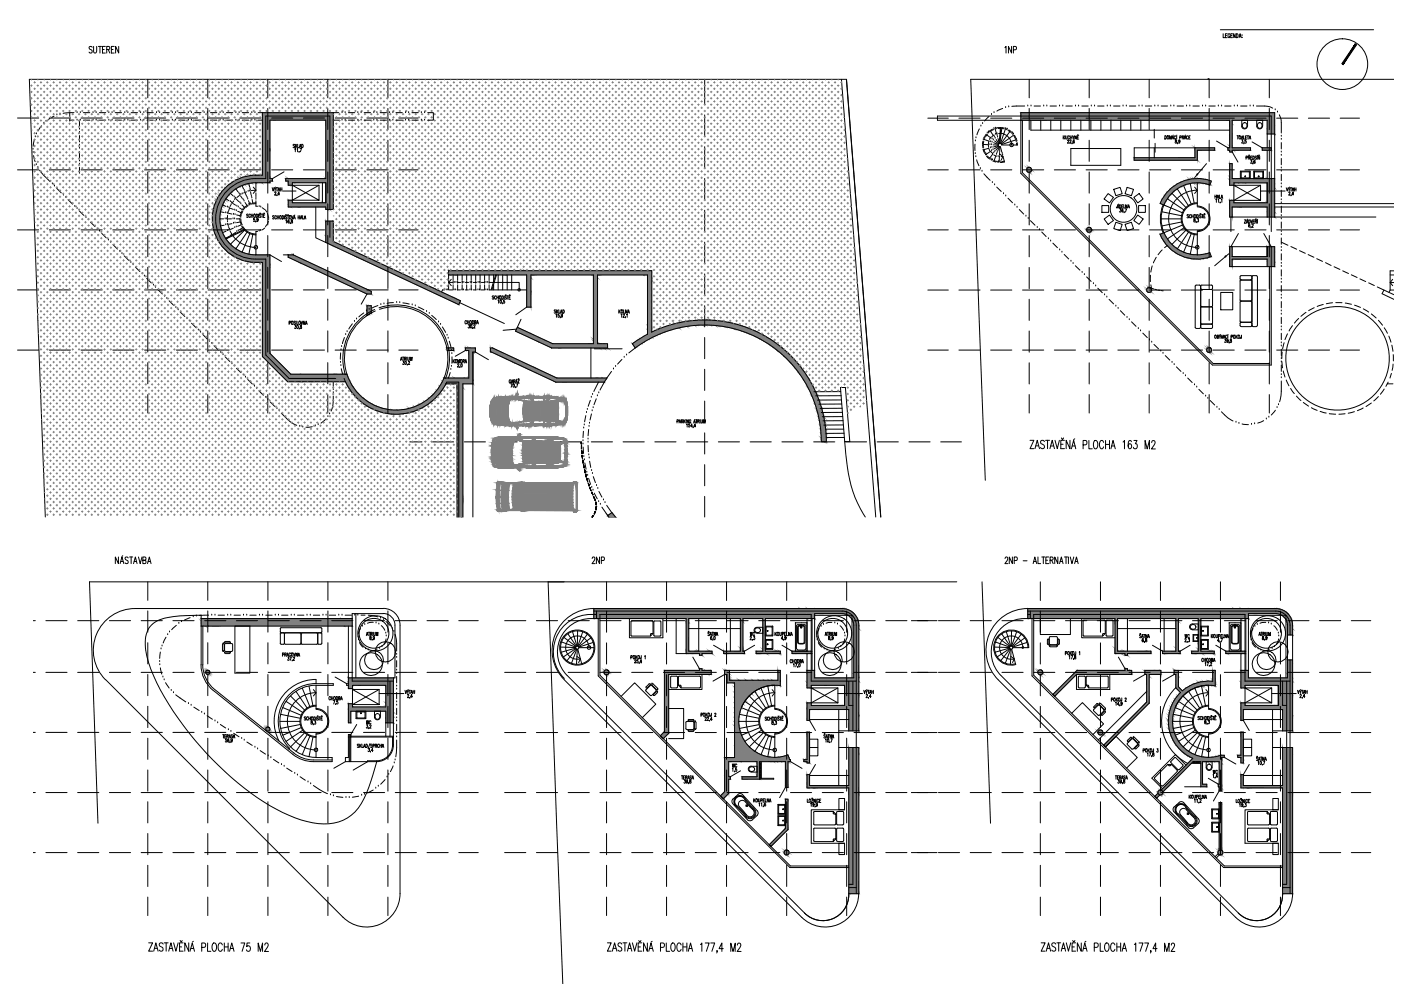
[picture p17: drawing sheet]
<svg xmlns="http://www.w3.org/2000/svg" width="420mm" height="297mm" viewBox="0 0 420 297" stroke-linecap="round" stroke-linejoin="round" font-family="sans-serif">
<g fill="#808080" stroke="#808080" stroke-width=".3">
<path d="M230.7 101.5l2.1 1.4z"/>
<path d="M194.6 81.1h.9v.6z"/>
<path d="M246.3 131.3l1.5 1.1h-.6z"/>
<path d="M98.3 33.8h1.6v1.1z"/>
<path d="M181 103h1.2v.9z"/>
<path d="M157.9 86.6l1.3 .8v4.7z"/>
<path d="M134.5 82l.6 .4h-.6z"/>
<path d="M158.9 99.9l6.5 4.4-3.7-1.8z"/>
<path d="M85.7 54.2l.2 .1z"/>
<path d="M97.7 62l1.1 .8h-.5z"/>
<path d="M86.4 55.1l.6 .4h-.6z"/>
<path d="M136.4 89.4l1.7 .8-.1 .2z"/>
<path d="M81.1 53.5h.6v.4z"/>
<path d="M99.8 66.3l.1 .1z"/>
<path d="M86.6 60h1.1v.8z"/>
<path d="M86.4 60l3 2h-2z"/>
<path d="M147.1 104.3l5.1 3.5-4.8-2.3z"/>
<path d="M97.7 70.9l8.8 5.9-6.8-3.2z"/>
<path d="M140.9 104.3h1.7v1.1z"/>
<path d="M139.6 104.4l1 .7h-.8z"/>
<path d="M110.4 86.9l.9 .4v.2z"/>
<path d="M135.7 104.3h.4v.2z"/>
<path d="M134 104.3l.2 .8z"/>
<path d="M134 104.3l1.1 .8h-.9z"/>
<path d="M110.7 91.6h.6v.4z"/>
<path d="M86.4 76.4l3.3 2.2-3.1-1.4z"/>
<path d="M80.1 76.4h.8v.6z"/>
<path d="M69.5 76.4l.4 .3z"/>
<path d="M103.4 112.2h.7l.2 .6z"/>
<path d="M107.7 120l3.7 2.5z"/>
<path d="M78.7 106.4l11.9 8h-.7z"/>
<path d="M164.4 127.4h.3z"/>
<path d="M164.2 127.4l-.1 .1z"/>
<path d="M155 119.4l.1 .2z"/>
<path d="M153.7 119.3l.1 .3z"/>
<path d="M153.7 126.9v.3z"/>
<path d="M153.6 127.5l-.1 .1z"/>
<path d="M151.8 120.5l.1-.1z"/>
<path d="M151.9 121.3v3.9l-.2-1z"/>
<path d="M149.5 127.2v.1z"/>
<path d="M149.5 127.2l-.1 .1z"/>
<path d="M149.5 119.1l-.1 .2z"/>
<path d="M149.4 127.1v.2z"/>
<path d="M149.3 127.4l.1-.1z"/>
<path d="M149.3 119.2l.1-.1z"/>
<path d="M148.8 127.1v.2z"/>
<path d="M148.8 119.3l-.1 .2z"/>
<path d="M148.3 126.7v.2z"/>
<path d="M147.5 125.1l.1 .2z"/>
<path d="M147.5 121.3l-.1 .2z"/>
<path d="M147.4 124.9l.1 .2z"/>
<path d="M147 121.4v.2z"/>
<path d="M147 124.8v.3z"/>
<path d="M147 121.8v2.8z"/>
<path d="M152.6 119.6h.3l-.3 .4z"/>
<path d="M152.6 126.5l.3 .4h-.3z"/>
<path d="M151.8 125.9l.2 .1z"/>
<path d="M151.6 126l.1-.1z"/>
<path d="M148.3 120.4v.7l-.3 .1z"/>
<path d="M148.7 125.4v1.3l-.4-.7z"/>
<path d="M148 125v.2z"/>
<path d="M147.8 124.4l.2 .4z"/>
<path d="M147.4 122.1v2.2z"/>
<path d="M166.5 120.8v.3z"/>
<path d="M166.5 125.3v.3z"/>
<path d="M165.7 125.1v.2z"/>
<path d="M165.7 121.1v.2z"/>
<path d="M165.5 121.3l.2-.1z"/>
<path d="M165.1 125.3v.1z"/>
<path d="M165.1 121v.2z"/>
<path d="M157.9 120.9v.2z"/>
<path d="M157.9 125.3v.3z"/>
<path d="M152.1 120.4h.2l-.2 .3z"/>
<path d="M152.1 125.7l.2 .4h-.2z"/>
<path d="M147.5 122.8v.9z"/>
<path d="M168.4 127.2l.1-.1z"/>
<path d="M168.1 127.1l-.1 .1z"/>
<path d="M166.6 120.5v1.4z"/>
<path d="M166.6 124.6l.2 1.3z"/>
<path d="M163.7 127.6l.1-.1z"/>
<path d="M163.4 127.6l.1-.1z"/>
<path d="M163.3 127.5l-.1 .1z"/>
<path d="M163.2 127.4v.2z"/>
<path d="M158.1 127.6l.1-.1z"/>
<path d="M158.1 127.5l-.1 .1z"/>
<path d="M157 121.2v4.1z"/>
<path d="M155.3 128.1v.2z"/>
<path d="M155.1 128l.1 .3z"/>
<path d="M155 127.2v.3z"/>
<path d="M154.7 127.2l.1 .2z"/>
<path d="M154.5 127.2v.3z"/>
<path d="M154.5 127.5v.1z"/>
<path d="M152.4 121.5v3.5z"/>
<path d="M170.2 121.8v2.9z"/>
<path d="M169.9 122.6v1.2z"/>
<path d="M169.8 120.1l.1 .2z"/>
<path d="M169.5 120v.2z"/>
<path d="M169.3 119.5v.2z"/>
<path d="M168 119.4l-.1 .1z"/>
<path d="M167.5 121.4l.1 .9z"/>
<path d="M167.5 124.1v.9z"/>
<path d="M166.6 121.9v2.7z"/>
<path d="M164.9 119.1v.2z"/>
<path d="M164.4 118.8v.2z"/>
<path d="M163.8 118.9v.1z"/>
<path d="M163.7 119l.1-.1z"/>
<path d="M163.4 119l.1-.1z"/>
<path d="M163.2 119l.2-.1z"/>
<path d="M163.1 119.5v.2z"/>
<path d="M163.1 118.9v.1z"/>
<path d="M163 119.4l.1 .2z"/>
<path d="M159.8 120.1l.1 .4z"/>
<path d="M159.3 118.9v.3z"/>
<path d="M159.3 119v.2z"/>
<path d="M159.3 118.8v.1z"/>
<path d="M159.1 118.8v.1z"/>
<path d="M159 118.8v.1z"/>
<path d="M158.9 118.8v.2z"/>
<path d="M158.6 118.8v.2z"/>
<path d="M158.4 118.9l.1-.1z"/>
<path d="M158.1 118.8l-.1 .2z"/>
<path d="M158 118.9l-.1 .1z"/>
<path d="M155.3 118.1v.2z"/>
<path d="M155.1 118.1v.3z"/>
<path d="M155 119l-.1 .2z"/>
<path d="M154.8 119l-.1 .3z"/>
<path d="M154.5 119v.2z"/>
<path d="M153.7 119v.3z"/>
<path d="M163.7 127.5l.3 .1z"/>
<path d="M163.6 127.6l.1-.1z"/>
<path d="M155.1 127.6l.6-.1v.1z"/>
<path d="M149.5 144.9h.5z"/>
<path d="M172.5 145h.1z"/>
<path d="M172.5 152.7l.1 .1z"/>
<path d="M149.5 152.9h.5z"/>
<path d="M149.5 152.9h.6z"/>
<path d="M172.7 153h.4z"/>
<path d="M155.7 130.1h.3z"/>
<path d="M155.4 130.5h.6z"/>
<path d="M165.9 131h.4z"/>
<path d="M155.7 131h.7z"/>
<path d="M152.8 131h.4z"/>
<path d="M151.6 131h.2z"/>
<path d="M154.2 131h.8z"/>
<path d="M149.5 131h.2z"/>
<path d="M154.9 131.4h.3z"/>
<path d="M148.9 131.4h.3z"/>
<path d="M160.9 131.4h8.4z"/>
<path d="M162.6 131.4h6.7z"/>
<path d="M155.6 131.4h3.9z"/>
<path d="M153.9 131.9h.2z"/>
<path d="M154.2 131.9l-.1 .2z"/>
<path d="M169.8 132.2h.1z"/>
<path d="M163.6 132.3h1.4z"/>
<path d="M149.7 133h3.4z"/>
<path d="M167.5 133h.5z"/>
<path d="M148.2 133.1h.2z"/>
<path d="M147.9 135.5h.2z"/>
<path d="M167.1 138.4h.5z"/>
<path d="M165.9 138.5h.3z"/>
<path d="M157 138.6h.3z"/>
<path d="M160.4 138.7h7.3z"/>
<path d="M159.8 138.9h.3z"/>
<path d="M153.8 139.2l.3 .1z"/>
<path d="M167.6 139.6h2z"/>
<path d="M155.7 140.2h.2z"/>
<path d="M164.3 140.2h2.4z"/>
<path d="M159.1 140.2h1.4z"/>
<path d="M152.6 140.2h.8z"/>
<path d="M155.3 140.7h.7z"/>
<path d="M155.7 141.1h.3z"/>
<path d="M376.7 33.8h5.6v3.8z"/>
<path d="M380 36.1l2.3 1.5v2.6z"/>
<path d="M381 44.3h.3v.2z"/>
<path d="M380.2 44.3l1.1 .7h-1.7z"/>
<path d="M373.9 44.3h1.1v.7z"/>
<path d="M382.1 53.5l.2 .2z"/>
<path d="M368.3 44.7l.5 .3h-.5z"/>
<path d="M368.8 45l.7 .5h-.5z"/>
<path d="M363.2 44.3h1.1v.7z"/>
<path d="M368.8 49.1h.7v.5z"/>
<path d="M368.8 54l1.2 .8v.7z"/>
<path d="M380 62.2l2.3 1.5v1.4z"/>
<path d="M362 53.9l1.3 .4-.2 .4z"/>
<path d="M369.6 60.1h.4v.2z"/>
<path d="M348.5 59.8l1 .7-.4 1z"/>
<path d="M309.5 36.1l55.2-2.3 3.3 2.3z"/>
<path d="M308.9 50.2l.3 .2z"/>
<path d="M308.1 50.4l1.2 .8z"/>
<path d="M307.9 51.2l.7 .5z"/>
<path d="M326.9 68.2l.3 .2z"/>
<path d="M326.1 68.4l1.2 .8z"/>
<path d="M326 69.2l.6 .5z"/>
<path d="M344.9 86.2l.3 .2z"/>
<path d="M344.7 86.2l.7 .4z"/>
<path d="M344.4 86.2l1 .7z"/>
<path d="M343.9 86.9l1 .7z"/>
<path d="M344 87.2l.6 .5z"/>
<path d="M362.9 104.3l.3 .1z"/>
<path d="M362.7 104.2l.6 .4z"/>
<path d="M362 105.2l.6 .5z"/>
<path d="M380 73.9h2.3v1.6z"/>
<path d="M380 77.7l2.3 1.5v.7z"/>
<path d="M368.8 73.9h.7v.6z"/>
<path d="M368.8 77.2l.7 .5v2.2z"/>
<path d="M362 76l.8-.2 .5 1.1z"/>
<path d="M348.4 70l.7-.2 .5 1z"/>
<path d="M355.3 75.8l2.8 1.8z"/>
<path d="M350.9 74.5l2.8 1.9z"/>
<path d="M242.2 195.2h1.1v.7z"/>
<path d="M238.6 195.9l2.3-.7 1.1 .7z"/>
<path d="M255 183l.7 .6z"/>
<path d="M242.5 200.9h1.8v1.2z"/>
<path d="M233.6 195.2h.4v.3z"/>
<path d="M242 205.3l1.3 .9z"/>
<path d="M226.8 195.2l.1 .7z"/>
<path d="M226.8 195.2l1.1 .7h-1z"/>
<path d="M233.3 200.9h.7v.6z"/>
<path d="M222.8 195.2h.5v.3z"/>
<path d="M217 195.7l.3 .2z"/>
<path d="M257.3 224.1h.3v.2z"/>
<path d="M212.8 195.2h.7v.5z"/>
<path d="M242 215.6l.5 .3h-.5z"/>
<path d="M217.9 200.9h.9v.6z"/>
<path d="M209.8 195.9l.7 .5h-.7z"/>
<path d="M218 204.5l.2 .2z"/>
<path d="M209.8 200.4h.7v.5z"/>
<path d="M242 228.3l.5 .4h-.3z"/>
<path d="M178.1 182.4v3z"/>
<path d="M178.1 182.4l4.4 3h-4.4z"/>
<path d="M241.1 227.7l.9 .6h-.6z"/>
<path d="M236.2 226.3l.1 .1z"/>
<path d="M236.8 227.7l.3 .2z"/>
<path d="M242 232.2h.8v.5z"/>
<path d="M242 234.9l1.9 1.3h-1.4z"/>
<path d="M235.5 228.3l.8 .5v7.2z"/>
<path d="M182.2 200.9l.3 .1z"/>
<path d="M181.4 201l1.2 .8z"/>
<path d="M181.2 201.2l1.2 .9z"/>
<path d="M181.2 201.8l.7 .5z"/>
<path d="M235.8 239.6h.5v.3z"/>
<path d="M223.6 233.5l3.1-.7 1.1 .7z"/>
<path d="M218.5 232.8h.5v.4z"/>
<path d="M199.3 219.3l1 .7-1.2 1.2z"/>
<path d="M217.3 237.3l1.1 .7-1.3 1.3z"/>
<path d="M236.2 254.9l.2 .1z"/>
<path d="M254.6 265.8l3 2.1h-2.8z"/>
<path d="M235.4 255l1.2 .8z"/>
<path d="M235.2 255.8l.7 .5z"/>
<path d="M235.5 248.3l.7 .5-4.9 4.8z"/>
<path d="M102.3 185.4h3.3v2.2z"/>
<path d="M112.4 203.2h5.6v3.8z"/>
<path d="M104.5 204.6l1.2 .8v1z"/>
<path d="M115.7 213.2l2.3 1.5v1.9z"/>
<path d="M104.5 210.9h1.2v.9z"/>
<path d="M104.5 212.7l.7 .5v3.4z"/>
<path d="M60.3 186.1l2.3 1.5h-1z"/>
<path d="M62.4 200.9l.5 .4z"/>
<path d="M61.7 201.5l.9 .6-.3 .1z"/>
<path d="M80.4 217.9l.5 .4z"/>
<path d="M79.7 218.5l.9 .6-.3 .1z"/>
<path d="M385.1 183l.8 .6z"/>
<path d="M386.1 187.4l1.5 1.1v1.8z"/>
<path d="M386.1 197.8h1.5v1z"/>
<path d="M372.3 195.2h1.1v.7z"/>
<path d="M367.6 195.2l1.1 .7h-.6z"/>
<path d="M372.6 200.9h1.8v1.2z"/>
<path d="M363.6 195.2h.6v.3z"/>
<path d="M372.2 205.3v.9z"/>
<path d="M372.2 205.3l1.2 .9h-1.2z"/>
<path d="M353.4 195.2h.5v.3z"/>
<path d="M364.1 204.3h.3v.2z"/>
<path d="M373.2 210.7l.2 .1z"/>
<path d="M348.7 195.6l.4 .3h-.4z"/>
<path d="M352.5 200.9h.9v.6z"/>
<path d="M352.1 201.9l.5 .3h-.5z"/>
<path d="M372.2 215.4l.7 .5h-.6z"/>
<path d="M347.9 200.9l.2 .2z"/>
<path d="M337.4 196.3l.1 .1z"/>
<path d="M343.4 202l.3 .2z"/>
<path d="M338.9 200.9h.5v.4z"/>
<path d="M337.8 200.4h.3v.2z"/>
<path d="M371.2 226.4l.9 .6h-.9z"/>
<path d="M372.2 228.2l.7 .5z"/>
<path d="M308.2 182.4l.1 3z"/>
<path d="M308.2 182.4l4.4 3h-4.3z"/>
<path d="M366.2 226.4h1v.6z"/>
<path d="M354.4 225.2l2.6 1.8z"/>
<path d="M365.4 235.7l.2 .1z"/>
<path d="M360.8 235.1h1.1v.7z"/>
<path d="M360.1 234.7l1.6 1.1h-1.6z"/>
<path d="M322.2 201.7l.6 .5-6.4 6.4z"/>
<path d="M348.4 236.9l.1 .1z"/>
<path d="M348.2 236.8l.2 .1z"/>
<path d="M347.7 238.2l.1 .1z"/>
<path d="M347.5 238.1l.2 .1z"/>
<path d="M347.2 237.9l.6 .4-.8 .8z"/>
<path d="M312.3 200.9l.2 .1z"/>
<path d="M312 200.8l.7 .5z"/>
<path d="M311.3 201.2l1.2 .9z"/>
<path d="M311.3 201.8l.7 .5z"/>
<path d="M330.3 218.8l.2 .2z"/>
<path d="M329.3 219.5l1 .7z"/>
<path d="M329.3 219.8l.7 .5z"/>
<path d="M384.6 224.1h3v2z"/>
<path d="M372.2 232.2h.7v.5z"/>
<path d="M372.2 234.9l1.8 1.3h-1.8z"/>
<path d="M365.6 240.6h.8v.5z"/>
<path d="M366.4 254.9l.2 .1z"/>
<path d="M384.6 265.8l3 2.1h-2.8z"/>
<path d="M365.5 255l1.2 .8z"/>
<path d="M365.3 255.8l.7 .5z"/>
<path d="M228.7 100.4l6 4-4-2.9zM230.7 101.5l4 2.9z"/>
<path d="M228.6 100.3l6.1 4.1zM228.7 100.4l6 4z"/>
<path d="M226.5 99.2l10 6.8-7.9-5.7zM228.6 100.3l6.1 4.1 1.8 1.6z"/>
<path d="M226.4 99.2l10.2 6.9zM226.5 99.2l10.1 6.9z"/>
<path d="M224.2 98.3l14.1 9.5-11.9-8.6zM226.4 99.2l10.2 6.9 1.7 1.7z"/>
<path d="M224.1 98.2l14.2 9.7zM224.2 98.3l14.1 9.6z"/>
<path d="M222.4 97.6l17.1 11.6-15.4-11zM224.1 98.2l14.2 9.7 1.2 1.3z"/>
<path d="M231.2 103.6l8.4 5.8zM231.2 103.6l8.4 5.8z"/>
<path d="M222.2 97.6l7 4.7zM222.4 97.6l8.8 6z"/>
<path d="M232.4 104.5l7.3 5zM232.4 104.5l7.3 5z"/>
<path d="M233.1 105.1l6.8 4.5zM233.1 105.1l6.8 4.5z"/>
<path d="M221.8 97.4l6.3 4.3zM222.2 97.6l7 4.7z"/>
<path d="M221.4 97.4l5.7 3.8zM221.8 97.4l6.3 4.3z"/>
<path d="M233.4 105.3l1.6 1.3 5.3 3.6zM233.4 105.3l6.5 4.3 .4 .6z"/>
<path d="M220.3 97.1l4.6 3-3.5-2.7zM221.4 97.4l5.7 3.8-2.2-1.1z"/>
<path d="M235 106.6l1.7 1.7 4.3 3zM235 106.6l5.3 3.6 .7 1.1z"/>
<path d="M236.7 108.3l4.6 3.3zM236.7 108.3l4.6 3.3z"/>
<path d="M219.4 96.8l4.2 2.9-3.3-2.6zM220.3 97.1l4.6 3-1.3-.4z"/>
<path d="M218.8 96.7l3.8 2.6-3.2-2.5zM219.4 96.8l4.2 2.9-1-.4z"/>
<path d="M237.1 108.7l1.2 1.4 3.6 2.5zM237.1 108.7l4.2 2.9 .6 1z"/>
<path d="M238.3 110.1l1 1.3 3.4 2.3zM238.3 110.1l3.6 2.5 .8 1.1z"/>
<path d="M217 96.4l3.3 2.2-1.5-1.9zM218.8 96.7l3.8 2.6-2.3-.7z"/>
<path d="M217 96.3l3.3 2.3zM217 96.4l3.3 2.2z"/>
<path d="M239.3 111.4l.5 .6 3.1 2.2zM239.3 111.4l3.4 2.3 .2 .5z"/>
<path d="M215.1 96.1l2.8 1.9-.9-1.7zM217 96.3l3.3 2.3-2.4-.6z"/>
<path d="M239.8 112l1.2 1.9 2.8 1.9zM239.8 112l3.1 2.2 .9 1.6z"/>
<path d="M241 113.9l2.9 2zM241 113.9l2.9 2z"/>
<path d="M214.5 96l2.8 1.9-2.2-1.8zM215.1 96.1l2.8 1.9-.6-.1z"/>
<path d="M192.4 81.1l3.1 2.2-.9-2.2zM194.6 81.1l.9 .6v1.6z"/>
<path d="M213.1 96l2.5 1.7-1.1-1.7zM214.5 96l2.8 1.9-1.7-.2z"/>
<path d="M194.2 82.4v.8l1.3 .9zM194.2 82.4l1.3 .9v.8z"/>
<path d="M191.2 81.1l1.8 1.3-.6-1.3zM192.4 81.1l1.8 1.3h-1.2z"/>
<path d="M241.1 114l1.2 2.1 2.5 1.7zM241.1 114l2.8 1.9 .9 1.9z"/>
<path d="M242.3 116.1l2.6 2zM242.3 116.1l2.5 1.7 .1 .3z"/>
<path d="M212.1 95.9l2.4 1.7-1.4-1.6zM213.1 96l2.5 1.7-1.1-.1z"/>
<path d="M210.9 96l2.2 1.5-1-1.6zM212.1 95.9l2.4 1.7-1.4-.1z"/>
<path d="M242.4 116.4l1 1.9 2.2 1.5zM242.4 116.4l2.5 1.7 .7 1.7z"/>
<path d="M243.4 118.3l.2 .6 2.2 1.4zM243.4 118.3l2.2 1.5 .2 .5z"/>
<path d="M209.6 96l2.2 1.4-.9-1.4zM210.9 96l2.2 1.5-1.3-.1z"/>
<path d="M208.7 96l2 1.4-1.1-1.4zM209.6 96l2.2 1.4h-1.1z"/>
<path d="M243.6 118.9l.7 1.7 2 1.3zM243.6 118.9l2.2 1.4 .5 1.6z"/>
<path d="M244.3 120.6l.2 .7 2 1.4zM244.3 120.6l2 1.3 .2 .8z"/>
<path d="M207.2 96.2l2 1.3-.5-1.5zM208.7 96l2 1.4-1.5 .1z"/>
<path d="M206.5 96.3l1.8 1.2-1.1-1.3zM207.2 96.2l2 1.3h-.9z"/>
<path d="M244.5 121.3l.5 1.6 1.8 1.2zM244.5 121.3l2 1.4 .3 1.4z"/>
<path d="M245 122.9l.2 .9 1.9 1.3zM245 122.9l1.8 1.2 .3 1z"/>
<path d="M204.8 96.5l1.8 1.2-.1-1.4zM206.5 96.3l1.8 1.2-1.7 .2z"/>
<path d="M204.2 96.6l1.8 1.2-1.2-1.3zM204.8 96.5l1.8 1.2-.6 .1z"/>
<path d="M245.2 123.8l.4 1.4 1.7 1.2zM245.2 123.8l1.9 1.3 .2 1.3z"/>
<path d="M245.6 125.2l.2 1.1 1.7 1.2zM245.6 125.2l1.7 1.2 .2 1.1z"/>
<path d="M202.4 97l1.7 1.2 .1-1.6zM204.2 96.6l1.8 1.2-1.9 .4z"/>
<path d="M201.9 97.2l1.7 1.1-1.2-1.3zM202.4 97l1.7 1.2-.5 .1z"/>
<path d="M245.8 126.3l.2 1.3 1.6 1.1zM245.8 126.3l1.7 1.2 .1 1.2z"/>
<path d="M177.3 81.1l1.9 1.3 12-1.3zM179.2 82.4l12-1.3 1.8 1.3z"/>
<path d="M176.1 81.1l3.1 2.2-1.9-2.2zM177.3 81.1l1.9 1.3v.9z"/>
<path d="M246 127.6l.1 1.2 1.6 1.1zM246 127.6l1.6 1.1 .1 1.2z"/>
<path d="M178 82.4v.3l1.2 .8zM178 82.4l1.2 .9v.2z"/>
<path d="M175.7 81.1l1.9 1.3-1.5-1.3zM176.1 81.1l1.9 1.3h-.4z"/>
<path d="M200 97.7l1.6 1.1 .3-1.6zM201.9 97.2l1.7 1.1-2 .5z"/>
<path d="M199.6 97.9l1.6 1-1.2-1.2zM200 97.7l1.6 1.1-.4 .1z"/>
<path d="M246.1 128.8l.2 1.2 1.5 1zM246.1 128.8l1.6 1.1 .1 1.1z"/>
<path d="M246.3 130v1.3l1.5 1.1zM246.3 130l1.5 1v1.4z"/>
<path d="M197.7 98.5l1.5 1.1 .4-1.7zM199.6 97.9l1.6 1-2 .7z"/>
<path d="M246.3 131.3v.5l.9 .6zM246.3 131.8l.9 .6h-.9z"/>
<path d="M197.4 98.7l1.5 1-1.2-1.2zM197.7 98.5l1.5 1.1-.3 .1z"/>
<path d="M196.4 99.1l1.5 1-.5-1.4zM197.4 98.7l1.5 1-1 .4z"/>
<path d="M194.2 83.2v14.4l1.3 .9zM194.2 83.2l1.3 .9v14.4z"/>
<path d="M195.5 99.6l1.4 .9-.5-1.4zM196.4 99.1l1.5 1-1 .4z"/>
<path d="M194.2 97.6v1.1l1.3 .9zM194.2 97.6l1.3 .9v1.1z"/>
<path d="M194.2 98.7v.2l2.5 1.7zM194.2 98.7l2.7 1.8-.2 .1z"/>
<path d="M194.2 98.9v1.3l1.4 1zM194.2 98.9l2.5 1.7-1.1 .6z"/>
<path d="M94.4 33.8l5.5 3.7-1.6-3.7zM98.3 33.8l1.6 1.1v2.6z"/>
<path d="M193.2 100.8l1.4 .9-.4-1.5zM194.2 100.2l1.4 1-1 .5z"/>
<path d="M97.7 36l2.2 1.6zM97.7 36l2.2 1.6z"/>
<path d="M94.3 33.8l3.3 2.2zM94.4 33.8l3.3 2.2z"/>
<path d="M191.9 101.5l1.4 1-.1-1.7zM193.2 100.8l1.4 .9-1.3 .8z"/>
<path d="M191.1 102l1.4 .9-.6-1.4zM191.9 101.5l1.4 1-.8 .4z"/>
<path d="M189.7 103l1.3 1-.5 .3zM189.7 103l1.3 1 .1-2zM191.1 102l1.4 .9-1.5 1.1z"/>
<path d="M189.7 103l1.3 1zM189.7 103l1.3 1z"/>
<path d="M157.4 81.1l1.8 1.3 16.5-1.3zM159.2 82.4l16.5-1.3 1.9 1.3z"/>
<path d="M156.1 81.1l3.1 2.2-1.8-2.2zM157.4 81.1l1.8 1.3v.9z"/>
<path d="M157.9 82.4v4.2l1.3 .8zM157.9 82.4l1.3 .9v4.1z"/>
<path d="M149.9 81.1l1.8 1.3 4.4-1.3zM151.7 82.4l4.4-1.3 1.8 1.3z"/>
<path d="M78.7 33.8l3.3 2.2 12.3-2.2zM82 36l12.3-2.2 3.3 2.2z"/>
<path d="M180.3 103l1.9 1.3-1.2-1.3zM181 103l1.2 .9v.4z"/>
<path d="M179.9 103l1.8 1.3-1.4-1.3zM180.3 103l1.9 1.3h-.5z"/>
<path d="M178 82.7v19l1.2 .9zM178 82.7l1.2 .8v19.1z"/>
<path d="M78.7 33.8v.7l2.2 1.5zM78.7 33.8l3.3 2.2h-1.1z"/>
<path d="M179.2 103l1.9 1.3-1.2-1.3zM179.9 103l1.8 1.3h-.6z"/>
<path d="M178 101.7v.5l1.2 .8zM178 101.7l1.2 .9v.4z"/>
<path d="M178 102.2v.8l1.8 1.3zM178 102.2l3.1 2.1h-1.3z"/>
<path d="M157.9 86.6v4.6l1.3 .9zM157.9 91.2l1.3 .9h-1.3z"/>
<path d="M97.7 36.1v17.4l2.2 1.6zM97.7 36.1l2.2 1.5v17.5z"/>
<path d="M95.8 53.5l4.1 2.8-2.2-2.8zM97.7 53.5l2.2 1.6v1.2z"/>
<path d="M97.7 54.8v1.4l2.2 1.5zM97.7 54.8l2.2 1.5v1.4z"/>
<path d="M93.8 53.5l1.8 1.3 .2-1.3zM95.8 53.5l1.9 1.3h-2.1z"/>
<path d="M134.5 81.1l1.9 1.3 13.5-1.3zM136.4 82.4l13.5-1.3 1.8 1.3z"/>
<path d="M165.7 103l1.9 1.3 10.4-1.3zM167.6 104.3l10.4-1.3 1.8 1.3z"/>
<path d="M180.7 113.3l.9 .6 .4-.6zM182 113.3l-.4 .6z"/>
<path d="M134.5 81.1v.9l.6 .4zM134.5 81.1l1.9 1.3h-1.3z"/>
<path d="M179.4 113.3l1.8 1.2-.5-1.2zM180.7 113.3l.9 .6-.4 .6z"/>
<path d="M158.9 99.9l6.5 4.4 .3-1.3zM165.7 103l1.9 1.3h-2.2z"/>
<path d="M155.2 98.1l6.5 4.4-2.8-2.6zM155.2 98.1l6.5 4.4-7.1-3.2z"/>
<path d="M97.7 56.2v4.6l2.2 1.5zM97.7 56.2l2.2 1.5v4.6z"/>
<path d="M86.4 53.5l1.9 1.3 5.5-1.3zM88.3 54.8l5.5-1.3 1.8 1.3z"/>
<path d="M97 60.8l2.9 2-2.2-2zM97.7 60.8l2.2 1.5v.5z"/>
<path d="M85.9 53.5l1.8 1.3-1.3-1.3zM86.4 53.5l1.9 1.3h-.6z"/>
<path d="M85.7 53.5l2 1.4zM85.9 53.5l1.8 1.4z"/>
<path d="M85.7 53.5v.2l2 1.4zM85.7 53.5l2 1.4v.2z"/>
<path d="M95.8 60.8l3 2-1.8-2zM97 60.8l2.9 2h-1.1z"/>
<path d="M86.4 54.3l1.3 .9zM86.4 54.3l1.3 .9z"/>
<path d="M85.7 53.7l.5 .6zM85.7 53.7l.7 .6z"/>
<path d="M86.4 54.4v.3l1.3 .8zM86.4 54.4l1.3 .8v.3z"/>
<path d="M85.7 53.9l.2 .4zM85.7 53.9l.5 .4h-.3z"/>
<path d="M97.7 62v.4l.6 .4zM97.7 62.4l.6 .4h-.6z"/>
<path d="M86.4 54.7v.4l.6 .4zM86.4 54.7l1.3 .8h-.7z"/>
<path d="M131 86.9l6.6 4.4-1.2-1.9zM136.4 89.4l1.6 1-.4 .9z"/>
<path d="M78.7 34.5v17.4l2.2 1.5zM78.7 34.5l2.2 1.5v17.4z"/>
<path d="M80.9 53.5l.8 .5zM81.1 53.5l.6 .5z"/>
<path d="M78.7 51.9l2.2 1.6zM78.7 51.9l2.2 1.6z"/>
<path d="M78.7 52v.2l3 2.1zM78.7 52l3 2v.3z"/>
<path d="M78.7 52.2v.3l2.6 1.8zM78.7 52.2l3 2.1h-.4z"/>
<path d="M78.4 52.5l2.5 1.8-2.2-1.8zM78.7 52.5l2.6 1.8h-.4z"/>
<path d="M77.6 52.5l3.3 2.3-2.5-2.3zM78.4 52.5l2.5 1.8v.5z"/>
<path d="M97.7 66.3l2.2 1.5-.1-1.5zM99.8 66.3l.1 .1v1.4z"/>
<path d="M167 113.3l1.8 1.2 10.6-1.2zM168.8 114.5l10.6-1.2 1.8 1.2z"/>
<path d="M76.8 52.5l3.3 2.3-2.5-2.3zM77.6 52.5l3.3 2.3h-.8z"/>
<path d="M87.7 60.8l1.8 1.2 6.3-1.2zM89.5 62l6.3-1.2 1.9 1.2z"/>
<path d="M86.4 60l3 2zM86.6 60l2.9 2z"/>
<path d="M75.3 52.6l3.2 2.2-1.7-2.3zM76.8 52.5l3.3 2.3h-1.6z"/>
<path d="M160.2 110.1l6.5 4.4 .3-1.2zM167 113.3l1.8 1.2h-2.1z"/>
<path d="M73.9 52.9l2.9 1.9-1.5-2.2zM75.3 52.6l3.2 2.2h-1.7z"/>
<path d="M86.4 60v1.4l1 .6zM86.4 61.4l1 .6h-1z"/>
<path d="M73.8 52.9l2.9 1.9zM73.9 52.9l2.9 1.9z"/>
<path d="M72.9 53.1l2.5 1.7-1.6-1.9zM73.8 52.9l2.9 1.9h-1.3z"/>
<path d="M72.4 53.2l2.5 1.7-2-1.8zM72.9 53.1l2.5 1.7-.5 .1z"/>
<path d="M147.7 104.3l6.5 4.4 6 1.4zM154.2 108.7l6 1.4 6.5 4.4z"/>
<path d="M99.9 72.4l6.6 4.4 24.5 10.1zM106.5 76.8l24.5 10.1 6.6 4.4z"/>
<path d="M97.7 66.3v4.6l2.2 1.5zM97.7 66.3l2.2 1.5v4.6z"/>
<path d="M147.1 104.3l5.1 3.5-4.5-3.5zM147.7 104.3l6.5 4.4-2-.9z"/>
<path d="M71.8 53.5l2.4 1.6-1.8-1.9zM72.4 53.2l2.5 1.7-.7 .2z"/>
<path d="M71.1 53.8l2.3 1.6-1.6-1.9zM71.8 53.5l2.4 1.6-.8 .3z"/>
<path d="M147.1 104.3v1l.3 .2zM147.1 105.3l.3 .2h-.3z"/>
<path d="M97.7 70.9v1.3l2 1.4zM97.7 72.2l2 1.4-2-.9z"/>
<path d="M70.7 54l2.2 1.5-1.8-1.7zM71.1 53.8l2.3 1.6-.5 .1z"/>
<path d="M69.8 54.5l2.1 1.5-1.2-2zM70.7 54l2.2 1.5-1 .5z"/>
<path d="M69.8 54.5l-.1 .1 2 1.4zM69.8 54.5l2.1 1.5z"/>
<path d="M68.6 55.4l2 1.3-.9-2.1zM69.7 54.6l2 1.4-1.1 .7z"/>
<path d="M68.6 55.4l2 1.3zM68.6 55.4l2 1.3z"/>
<path d="M140.7 104.3l1.9 1.2zM140.9 104.3l1.7 1.2z"/>
<path d="M140 104.3l1.8 1.2-1.1-1.2zM140.7 104.3l1.9 1.2h-.8z"/>
<path d="M139.6 104.3l2.2 1.5-1.8-1.5zM140 104.3l1.8 1.2v.3z"/>
<path d="M139.6 104.3l2.2 1.6zM139.6 104.3l2.2 1.6z"/>
<path d="M139.6 104.4v.5l.2 .2zM139.6 104.9l.2 .2z"/>
<path d="M67.7 56.2l1.9 1.3-1-2.1zM68.6 55.4l2 1.3-1 .8z"/>
<path d="M67.5 56.3l1.9 1.3-1.7-1.4zM67.7 56.2l1.9 1.3-.2 .1z"/>
<path d="M67.5 56.3l-.7 .8 1.9 1.3zM67.5 56.3l1.9 1.3-.7 .8z"/>
<path d="M66.8 57.1l-.3 .3 1.9 1.3zM66.8 57.1l1.9 1.3-.3 .3z"/>
<path d="M107.5 85.6l3.8 2.5-.9-1.2zM110.4 86.9l.9 .6v.6z"/>
<path d="M135 104.3l1.1 .8-.4-.8zM135.7 104.3l.4 .2v.6z"/>
<path d="M66.5 57.4l-.5 .8 1.9 1.3zM66.5 57.4l1.9 1.3-.5 .8z"/>
<path d="M134 104.3l1.1 .8-.1-.8zM135 104.3l1.1 .8h-1z"/>
<path d="M103.5 83.7l6.6 4.4-2.6-2.5zM107.5 85.6l3.8 2.5h-1.2z"/>
<path d="M66 58.2l-.3 .4 1.9 1.3zM66 58.2l1.9 1.3-.3 .4z"/>
<path d="M65.7 58.6l-.4 .7 1.9 1.3zM65.7 58.6l1.9 1.3-.4 .7z"/>
<path d="M65.3 59.3l-.3 .6 1.9 1.3zM65.3 59.3l1.9 1.3-.3 .6z"/>
<path d="M65 59.9l-.2 .6 1.8 1.3zM65 59.9l1.9 1.3-.3 .6z"/>
<path d="M87.9 76.4l6.5 4.4 9.1 2.9zM94.4 80.8l9.1 2.9 6.6 4.4z"/>
<path d="M110.1 91.6l1.2 .9-.6-.9zM110.7 91.6l.6 .4v.5z"/>
<path d="M64.8 60.5l-.4 .8 2 1.3zM64.8 60.5l1.8 1.3-.2 .8z"/>
<path d="M86.4 76.4l3.3 2.2-1.8-2.2zM87.9 76.4l6.5 4.4-4.7-2.2z"/>
<path d="M140.6 105.1v8.2l1.2 .9zM140.6 105.1l1.2 .8v8.3z"/>
<path d="M64.4 61.3l-.1 .4 2 1.3zM64.4 61.3l2 1.3-.1 .4z"/>
<path d="M110.1 91.6v1.4l1.2 .8zM110.1 91.6l1.2 .9v1.3z"/>
<path d="M86.4 76.4l.2 .8zM86.4 77.1l.2 .1z"/>
<path d="M139.2 113.3l2.6 1.7-1.2-1.7zM140.6 113.3l1.2 .9v.8z"/>
<path d="M110.1 93v.8l.6 .4zM110.1 93l1.2 .8-.6 .4z"/>
<path d="M64.3 61.7l-.3 1 2 1.4zM64.3 61.7l2 1.3-.3 1.1z"/>
<path d="M64 62.7v.2l2 1.4zM64 62.7l2 1.4v.2z"/>
<path d="M110.1 93.8v.7zM110.1 93.8l.6 .4-.6 .3z"/>
<path d="M63.8 64.1l2.2 1.5zM63.8 64.1l2.2 1.5zM64 62.9l-.2 1.2 2.2 1.5zM64 62.9l2 1.4v1.3z"/>
<path d="M136.2 113.3l2.6 1.7 .4-1.7zM139.2 113.3l2.6 1.7h-3z"/>
<path d="M63.8 64.1l-.1 1.2 2.3 1.6zM63.8 64.1l2.2 1.5v1.3z"/>
<path d="M134.5 113.3l4.3 2.9-2.6-2.9zM136.2 113.3l2.6 1.7v1.2z"/>
<path d="M63.7 65.3v.3l2.4 1.6zM63.7 65.3l2.3 1.6 .1 .3z"/>
<path d="M133.2 113.3l2.6 1.7-1.3-1.7zM134.5 113.3l2.6 1.7h-1.3z"/>
<path d="M63.7 65.6l.1 .9 2.5 1.7zM63.7 65.6l2.4 1.6 .2 1z"/>
<path d="M63.8 66.5v.5l2.7 1.9zM63.8 66.5l2.5 1.7 .2 .7z"/>
<path d="M63.8 67v.5l2.8 1.9zM63.8 67l2.7 1.9 .1 .5z"/>
<path d="M76.8 76.4l4.1 2.8-.8-2.8zM80.1 76.4l.8 .6v2.2z"/>
<path d="M133.2 113.3l-.5 1 1 .7zM133.2 113.3l2.6 1.7h-2.1z"/>
<path d="M132.7 114.3l-.2 .5 1 .7zM132.7 114.3l1 .7-.2 .5z"/>
<path d="M63.8 67.5l.2 1 3.2 2.1zM63.8 67.5l2.8 1.9 .6 1.2z"/>
<path d="M64 68.5l3.2 2.1zM64 68.5l3.2 2.1z"/>
<path d="M75.4 76.3l5.5 3.7-4.1-3.6zM76.8 76.4l4.1 2.8v.8z"/>
<path d="M75.2 76.3l5.7 3.9zM75.4 76.3l5.5 3.9z"/>
<path d="M64 68.5l.3 .8 3.6 2.4zM64 68.5l3.2 2.1 .7 1.1z"/>
<path d="M74.2 76.1l3.7 2.5-2.7-2.3zM75.2 76.3l3.5 2.3h-.8z"/>
<path d="M64.3 69.3l.1 .6 4.3 2.9zM64.3 69.3l3.6 2.4 .8 1.1z"/>
<path d="M64.4 69.9l4.3 2.9zM64.4 69.9l4.3 2.9z"/>
<path d="M72.9 75.7l4.4 2.9-3.1-2.5zM74.2 76.1l3.7 2.5h-.6z"/>
<path d="M132.5 114.8l-.6 1 1 .6zM132.5 114.8l1 .7-.6 .9z"/>
<path d="M64.4 69.9l.2 .4 5 3.4zM64.4 69.9l4.3 2.9 .9 .9z"/>
<path d="M71.7 75.2l5.2 3.4-4-2.9zM72.9 75.7l4.4 2.9h-.4z"/>
<path d="M70.6 74.5l6.2 4.1zM71.7 75.2l5.2 3.4z"/>
<path d="M64.6 70.3l6 4.2zM64.6 70.3l6 4.2z"/>
<path d="M64.6 70.5l12.2 8.1zM64.6 70.5l12.2 8.1z"/>
<path d="M131.9 115.8l-.3 .4 1 .7zM131.9 115.8l1 .6-.3 .5z"/>
<path d="M64.6 70.5l.4 .8 10.8 7.3zM64.6 70.5l12.2 8.1h-1z"/>
<path d="M65 71.3l.3 .5 10 6.8zM65 71.3l10.8 7.3h-.5z"/>
<path d="M65.3 71.8l.4 .7 8.7 5.9zM65.3 71.8l10 6.8-.9-.2z"/>
<path d="M65.7 72.5l.3 .6 7.8 5.2zM65.7 72.5l8.7 5.9-.6-.1z"/>
<path d="M131.6 116.2l-.7 .9 1.1 .7zM131.6 116.2l1 .7-.6 .9z"/>
<path d="M66 73.1l.5 .6 6.4 4.3zM66 73.1l7.8 5.2-.9-.3z"/>
<path d="M66.5 73.7l.5 .5 5.4 3.7zM66.5 73.7l6.4 4.3-.5-.1z"/>
<path d="M130.9 117.1l-.3 .4 1 .7zM130.9 117.1l1.1 .7-.4 .4z"/>
<path d="M67 74.2l.5 .6 4 2.7zM67 74.2l5.4 3.7-.9-.4z"/>
<path d="M67.5 74.8l3.6 2.6zM67.5 74.8l4 2.7z"/>
<path d="M68.1 75.3l2 1.5zM68.1 75.3l3 2.1z"/>
<path d="M68.6 75.8l1.3 .9zM68.6 75.8l1.5 1z"/>
<path d="M182.9 154.1l1.7 .9zM182.9 154.1l1.7 .9-1.1-1.3zM183.5 153.7l1.1 1.3z"/>
<path d="M130.6 117.5l-.8 .8 1.1 .7zM130.6 117.5l1 .7-.7 .8z"/>
<path d="M182.5 154.4l1.5 .6h-.7zM182.5 154.4l1.5 .6-1.1-.9zM182.9 154.1l1.4 .9h-.3z"/>
<path d="M129.5 118.7l1 .7-.7-1.1zM129.8 118.3l1.1 .7-.4 .4z"/>
<path d="M182.3 154.5l1 .5zM182.3 154.5l1 .5-.8-.6zM182.5 154.4l.8 .6z"/>
<path d="M182.6 154.9l.3 .1zM182.3 154.5l.6 .5zM182.3 154.5l.6 .5z"/>
<path d="M128.7 119.4l1 .7-.2-1.4zM129.5 118.7l1 .7-.8 .7z"/>
<path d="M128.2 119.7l1.1 .8-.6-1.1zM128.7 119.4l1 .7-.4 .4z"/>
<path d="M127.3 120.4l1.1 .7-.2-1.4zM128.2 119.7l1.1 .8-.9 .6z"/>
<path d="M126.9 120.7l1.1 .7-.7-1zM127.3 120.4l1.1 .7-.4 .3z"/>
<path d="M125.9 121.2l1.1 .8-.1-1.3zM126.9 120.7l1.1 .7-1 .6z"/>
<path d="M125.4 121.4l1.2 .8-.7-1zM125.9 121.2l1.1 .8-.4 .2z"/>
<path d="M124.3 121.9l1.3 .9-.2-1.4zM125.4 121.4l1.2 .8-1 .6z"/>
<path d="M123.9 122.1l1.2 .8-.8-1zM124.3 121.9l1.3 .9-.5 .1z"/>
<path d="M122.7 122.4l1.4 .9-.2-1.2zM123.9 122.1l1.2 .8-1 .4z"/>
<path d="M122.3 122.5l1.4 .9-1-1zM122.7 122.4l1.4 .9-.4 .1z"/>
<path d="M121 122.8l1.5 1-.2-1.3zM122.3 122.5l1.4 .9-1.2 .4z"/>
<path d="M120.7 122.8l1.5 1-1.2-1zM121 122.8l1.5 1h-.3z"/>
<path d="M119.3 122.9l1.6 1.1-.2-1.2zM120.7 122.8l1.5 1-1.3 .2z"/>
<path d="M119 122.9l1.7 1.2zM119.3 122.9l1.6 1.1z"/>
<path d="M102.4 112.2l2.2 1.5-1.2-1.5zM103.4 112.2l.9 .6 .3 .9z"/>
<path d="M117.4 122.9l1.9 1.2-.3-1.2zM119 122.9l1.7 1.2h-1.4z"/>
<path d="M117.3 122.8l2 1.3zM117.4 122.9l1.9 1.2z"/>
<path d="M101 112.2l4.4 3-3-3zM102.4 112.2l2.2 1.5 .8 1.5z"/>
<path d="M115.8 122.6l2.2 1.5-.7-1.3zM117.3 122.8l2 1.3h-1.3z"/>
<path d="M100.3 112.2l5.6 3.8-4.9-3.8zM101 112.2l4.4 3 .5 .8z"/>
<path d="M115.2 122.5l2.4 1.6-1.8-1.5zM115.8 122.6l2.2 1.5h-.4z"/>
<path d="M103.6 114.4l.2 .5 2.5 1.7zM103.6 114.4l2.3 1.6 .4 .6z"/>
<path d="M114.2 122.2l2.7 1.8-1.7-1.5zM115.2 122.5l2.4 1.6-.7-.1z"/>
<path d="M103.8 114.9l.5 .9 3 2zM103.8 114.9l2.5 1.7 1 1.2z"/>
<path d="M104.3 115.8l3.2 2.2zM104.3 115.8l3.2 2.2z"/>
<path d="M112.6 121.7l3.4 2.2zM112.6 121.7l3.4 2.2zM112.6 121.7l3.4 2.2-1.8-1.7zM114.2 122.2l2.7 1.8-.9-.1z"/>
<path d="M104.4 115.9l.3 .5 3.8 2.6zM104.4 115.9l3.1 2.1 1 1z"/>
<path d="M111.2 120.9l4.3 2.9-2.9-2.1zM112.6 121.7l3.4 2.2-.5-.1z"/>
<path d="M104.7 116.4l4.7 3.3zM104.7 116.4l4.7 3.3z"/>
<path d="M109.8 120l5.6 3.8zM111.2 120.9l4.3 2.9z"/>
<path d="M104.9 116.6l4.9 3.4zM104.9 116.6l4.9 3.4z"/>
<path d="M104.9 116.7l.3 .5 9.5 6.4zM104.9 116.7l10.5 7.1-.7-.2z"/>
<path d="M105.2 117.2l9.3 6.4zM105.2 117.2l9.5 6.4z"/>
<path d="M105.5 117.5l.8 1 6.9 4.7zM105.5 117.5l9 6.1-1.3-.4z"/>
<path d="M106.3 118.5l6.6 4.6zM106.3 118.5l6.9 4.7z"/>
<path d="M106.5 118.8l.9 .9 4.2 2.8zM106.5 118.8l6.4 4.3-1.3-.6z"/>
<path d="M107.4 119.7l4 2.8zM107.4 119.7l4.2 2.8z"/>
<path d="M107.7 120l2.5 1.7zM108.6 120.7l1.6 1z"/>
<path d="M90.2 112.2l3.3 2.2 6.8-2.2zM93.5 114.4l6.8-2.2 3.3 2.2z"/>
<path d="M78.7 78.6v25.8l2.2 1.5zM78.7 78.6l2.2 1.6v25.7z"/>
<path d="M87.2 112.2l3.4 2.2-.4-2.2zM90.2 112.2l3.3 2.2h-2.9z"/>
<path d="M78.7 104.4v2l8.5 5.8zM78.7 104.4l2.2 1.5 6.3 6.3z"/>
<path d="M78.7 106.4v.4l11.2 7.6zM78.7 106.8l11.2 7.6h-3.6z"/>
<path d="M137.1 115v33.8l1.7 1.2zM137.1 115l1.7 1.2v33.8z"/>
<path d="M138.8 150l-.4 5h.4zM137.1 148.8l1.7 1.2-.4 5zM137.1 148.8v6.2h1.3z"/>
<path d="M164.2 127.4h.1zM164.2 127.5l.1-.1z"/>
<path d="M154.9 119.2v.3zM155 119.4l-.1 .1z"/>
<path d="M154.7 119.3v.2l.2-.3zM154.9 119.2v.3h-.2z"/>
<path d="M154.6 119.2v.3zM154.7 119.3l-.1 .2z"/>
<path d="M154.5 118.8v.2zM154.6 118.8l-.1 .2z"/>
<path d="M154.5 119.2v.2zM154.6 119.2v.3z"/>
<path d="M154.3 119.2v.2l.2-.2zM154.3 119.4l.2-.2v.2z"/>
<path d="M154.1 119.2h.2zM154.1 119.3l.2-.1z"/>
<path d="M154.1 118.8v.2l.4-.2zM154.1 119l.4-.2v.2z"/>
<path d="M153.6 118.9l.5-.1zM153.6 119l.5-.2v.2z"/>
<path d="M153.6 119v.6zM153.7 119.3l-.1 .3z"/>
<path d="M153.6 126.9v.6zM153.7 126.9l-.1 .6z"/>
<path d="M153.6 119v.6zM153.6 119v.6z"/>
<path d="M153.6 126.9v.6zM153.6 126.9v.6z"/>
<path d="M153.5 126.9v.6zM153.6 126.9l-.1 .6z"/>
<path d="M153.5 119v.5l.1-.5zM153.6 119v.6l-.1-.1z"/>
<path d="M153.5 118.8v.2zM153.5 119l.1-.1z"/>
<path d="M153.2 127.5v.1l.3-.1zM153.2 127.6l.3-.1z"/>
<path d="M153.2 119v.6l.3-.6zM153.5 119v.5l-.3 .1z"/>
<path d="M153.2 118.8v.2l.3-.2zM153.2 119l.3-.2z"/>
<path d="M153.2 126.9v.6l.3-.6zM153.5 126.9v.6h-.3z"/>
<path d="M153.2 119v.6zM153.2 119v.6z"/>
<path d="M152.9 126.6v.9l.3-.6zM153.2 126.9v.6h-.3z"/>
<path d="M152.9 119v.8l.3-.8zM153.2 119v.6l-.3 .2z"/>
<path d="M152.9 126.9v.6zM152.9 126.9v.6z"/>
<path d="M152.9 126.6v.3zM152.9 126.6v.3z"/>
<path d="M152.9 119.6v.2zM152.9 119.6v.2z"/>
<path d="M152.9 127.5v.2l.3-.2zM152.9 127.7l.3-.2z"/>
<path d="M152.9 118.8v.2l.3-.2zM152.9 119l.3-.2v.2z"/>
<path d="M152.7 126.3v.3h.2zM152.7 126.6h.2v.3z"/>
<path d="M152.7 119.7v.4l.2-.5zM152.9 119.6l-.2 .5z"/>
<path d="M152.6 125.8v.7l.1-.2zM152.6 126.5l.1-.2v.3z"/>
<path d="M152.7 119.7l-.1 .9zM152.7 119.7l-.1 .9z"/>
<path d="M152.4 125.3v.9l.2-.4zM152.6 125.8v.7l-.2-.3z"/>
<path d="M152.6 120l-.2 1.1zM152.6 120l-.2 1.1z"/>
<path d="M152.3 124.6v1.5zM152.4 125.3v.9z"/>
<path d="M152.4 120.2l-.1 1.6zM152.4 120.2l-.1 1.6z"/>
<path d="M152.2 124.3v1.6zM152.3 124.6v1.5z"/>
<path d="M152.3 120.4l-.1 1.8zM152.3 120.4l-.1 1.8z"/>
<path d="M152.2 123.2v2.6zM152.2 124.3v1.6z"/>
<path d="M152.2 120.5v2.7zM152.2 120.5v2.7z"/>
<path d="M152.2 120.6l-.3 .7v3.9zM152.2 120.6v5.2l-.3-.6z"/>
<path d="M151.9 121.3l-.2 2.9zM151.7 122.2v2z"/>
<path d="M151.6 120.5l.2-.1zM151.6 120.6l.2-.2z"/>
<path d="M151.6 127.4v.2l1.3-.1zM151.6 127.6l1.3-.1v.2z"/>
<path d="M151.6 126.9v.5l1.3-.5zM151.6 127.4l1.3-.5v.6z"/>
<path d="M151.6 119v.6l1.3-.6zM151.6 119.6l1.3-.6v.6z"/>
<path d="M151.6 118.8v.2l1.3-.2zM151.6 119l1.3-.2v.2z"/>
<path d="M151.5 127.4v.2zM151.6 127.4l-.1 .2z"/>
<path d="M151.5 118.8v.2zM151.6 118.8l-.1 .2z"/>
<path d="M150.8 126.8v.5l.8-.4zM150.8 127.3l.8-.4v.5z"/>
<path d="M150.8 119.1v.5l.8-.6zM150.8 119.6l.8-.6v.6z"/>
<path d="M150.3 120.6v.3l1.3-.4zM150.3 120.9l1.3-.4z"/>
<path d="M150.1 127.2v.3l1.4-.1zM150.1 127.5l1.4-.1v.2z"/>
<path d="M150.1 118.9v.3l1.4-.4zM150.1 119.2l1.4-.4v.2z"/>
<path d="M150 127.2v.3zM150.1 127.2l-.1 .3z"/>
<path d="M150 126.8v.4l.8-.4zM150 127.2l.8-.4v.5z"/>
<path d="M150 120.7v.4l.3-.5zM150.3 120.6v.3l-.3 .2z"/>
<path d="M149.8 127.2v.3l.2-.3zM149.8 127.5l.2-.3v.3z"/>
<path d="M149.8 126.8v.4l.2-.4zM150 126.8v.4h-.2z"/>
<path d="M149.8 119v.2l.3-.3zM149.8 119.2l.3-.3v.3z"/>
<path d="M149.5 127.2v.1l.3-.1zM149.5 127.3l.3-.1v.3z"/>
<path d="M149.5 126.7v.5l.3-.4zM149.8 126.8v.4h-.3z"/>
<path d="M149.5 119.2v.5l1.3-.6zM149.5 119.7l1.3-.6v.5z"/>
<path d="M149.5 119.1l.3-.1zM149.5 119.2l.3-.2v.2z"/>
<path d="M149.5 126.7v.5zM149.5 126.7v.5z"/>
<path d="M149.5 119.1v.2zM149.5 119.1v.2z"/>
<path d="M149.4 119.3v.4zM149.5 119.2l-.1 .5z"/>
<path d="M149.4 126.7v.5zM149.5 126.7l-.1 .5z"/>
<path d="M149.4 126.7v.4zM149.4 126.7v.5z"/>
<path d="M149.4 127.1v.2zM149.4 127.1v.2z"/>
<path d="M149.4 126.7v.4zM149.4 126.7v.4z"/>
<path d="M149.4 119.3v.4zM149.4 119.3v.4z"/>
<path d="M149.4 119.2v.1zM149.4 119.2v.1z"/>
<path d="M149.4 127.1v.2zM149.4 127.1v.2z"/>
<path d="M149.4 126.7v.4zM149.4 126.7v.4z"/>
<path d="M149.4 119.3v.4zM149.4 119.3v.4z"/>
<path d="M149.4 119.2v.1zM149.4 119.2v.1z"/>
<path d="M149.3 126.7v.4zM149.4 126.7v.4z"/>
<path d="M149.3 119.4v.3zM149.4 119.3l-.1 .4z"/>
<path d="M149 121v.4l1-.7zM149 121.4l1-.7v.4z"/>
<path d="M149 126.7v.2l.3-.2zM149 126.9l.3-.2v.4z"/>
<path d="M149 119.5v.2l.3-.3zM149.3 119.4v.3h-.3z"/>
<path d="M148.8 127.2h.5zM148.8 127.3l.5 .1z"/>
<path d="M148.8 127l.6 .1zM148.8 127.2l.6-.1v.2z"/>
<path d="M148.8 119.3l.6-.1zM148.8 119.4l.6-.2v.1z"/>
<path d="M148.8 119.1v.2l.5-.2zM148.8 119.3l.5-.2z"/>
<path d="M148.8 119.1v.2zM148.8 119.1v.2z"/>
<path d="M148.8 126.7h.2zM148.8 126.8l.2 .1z"/>
<path d="M148.8 119.7l.2-.2zM148.8 119.7l.2-.2z"/>
<path d="M148.7 119.2v.2zM148.8 119.2l-.1 .2z"/>
<path d="M148.3 126.9v.3l.5-.1zM148.3 127.2l.5-.1v.2z"/>
<path d="M148.3 119.5v.2l.4-.3zM148.3 119.7l.4-.3z"/>
<path d="M148.3 119.3v.2l.4-.3zM148.3 119.5l.4-.3z"/>
<path d="M148.3 126.7l.5 .3zM148.3 126.9l.5 .2z"/>
<path d="M148.3 119.5v.2zM148.3 119.5v.2z"/>
<path d="M148.3 119.6v.1zM148.3 119.5v.2z"/>
<path d="M148.3 126.8v.3zM148.3 126.9v.3z"/>
<path d="M148.3 126.6v.2zM148.3 126.7v.2z"/>
<path d="M148.3 119.6v.2zM148.3 119.6v.2z"/>
<path d="M148.3 119.3v.3zM148.3 119.3v.3z"/>
<path d="M148.3 126.8v.3zM148.3 126.8v.3z"/>
<path d="M148.3 126.6v.2zM148.3 126.6v.2z"/>
<path d="M148.3 119.6v.2zM148.3 119.6v.2z"/>
<path d="M148.3 119.3v.3zM148.3 119.3v.3z"/>
<path d="M148.2 126.8v.3zM148.3 126.8l-.1 .3z"/>
<path d="M148.2 126.5v.3zM148.3 126.6v.2z"/>
<path d="M148.2 119.7v.3zM148.3 119.6l-.1 .4z"/>
<path d="M148.2 119.3v.4zM148.3 119.3l-.1 .4z"/>
<path d="M148.1 126.7v.4zM148.2 126.8v.3z"/>
<path d="M148.1 126.3v.4zM148.2 126.5v.3z"/>
<path d="M148.2 119.7l-.1 .4zM148.2 119.7l-.1 .4z"/>
<path d="M148.1 119.4v.3zM148.2 119.3l-.1 .4z"/>
<path d="M148 121.2v.7l1-.9zM148 121.9l1-.9v.4z"/>
<path d="M148.1 119.7l-.1 .6zM148.1 119.7l-.1 .6z"/>
<path d="M148 119.4v.5zM148.1 119.4l-.1 .5z"/>
<path d="M148 126.5v.5zM148.1 126.7v.4z"/>
<path d="M148 119.4v.5zM148 119.4v.5z"/>
<path d="M148 121.2v.8zM148 121.2v.8z"/>
<path d="M147.9 125.8l.2 .5zM147.9 126.3l.2 .4z"/>
<path d="M148 119.9l-.1 .7zM148 119.9l-.1 .7z"/>
<path d="M147.8 126v.9l.2-.4zM148 126.5v.5l-.2-.1z"/>
<path d="M147.8 125.5v.5zM147.9 125.8v.5z"/>
<path d="M148 121.7l-.2 .4zM148 121.7l-.2 .4z"/>
<path d="M147.9 120.2l-.1 .6zM147.9 120.2l-.1 .6z"/>
<path d="M147.8 119.6v.8l.2-1zM148 119.4l-.2 1z"/>
<path d="M147.8 126v.9zM147.8 126v.9z"/>
<path d="M147.8 125.5v.5zM147.8 125.5v.5z"/>
<path d="M147.7 125.9v.9zM147.8 126v.9z"/>
<path d="M147.7 125.5v.4zM147.8 125.5v.5z"/>
<path d="M147.7 119.6v.9zM147.8 119.6l-.1 .9z"/>
<path d="M147.6 125l.1 .5zM147.6 125.4l.1 .5z"/>
<path d="M147.8 120.4l-.2 1zM147.8 120.4l-.2 1z"/>
<path d="M147.6 125.3v1.2l.1-.6zM147.7 125.9v.9l-.1-.3z"/>
<path d="M147.6 125v.3zM147.6 125v.4z"/>
<path d="M147.6 121v.4zM147.6 121v.4z"/>
<path d="M147.7 119.6l-.1 1.5zM147.7 119.6l-.1 1.5z"/>
<path d="M147.6 121.1l-.1 .3zM147.6 121.1l-.1 .3z"/>
<path d="M147.6 120l-.1 1.3zM147.6 120l-.1 1.3z"/>
<path d="M147.5 125.1v1.3zM147.6 125.3v1.2z"/>
<path d="M147.5 121.3v.1zM147.5 121.3v.1z"/>
<path d="M147.5 120.1v1.2zM147.5 120.1v1.2z"/>
<path d="M147.4 124.9v1.3zM147.5 125.1v1.3z"/>
<path d="M147.5 120.1l-.1 1.4zM147.5 120.1l-.1 1.4z"/>
<path d="M147.4 124.9v1.2zM147.4 124.9v1.3z"/>
<path d="M147.4 120.2v1.4zM147.4 120.2v1.4z"/>
<path d="M147.4 124.8v1.3zM147.4 124.9v1.2z"/>
<path d="M147.4 120.3v1.3zM147.4 120.3v1.3z"/>
<path d="M147.3 124.4v1.5zM147.4 124.8v1.3z"/>
<path d="M147.4 120.3l-.1 1.7zM147.4 120.3l-.1 1.7z"/>
<path d="M147.2 124v1.6zM147.3 124.4v1.5z"/>
<path d="M147.3 120.5l-.1 1.9zM147.3 120.5l-.1 1.9z"/>
<path d="M147.1 123.2v2.2zM147.2 124v1.6z"/>
<path d="M147.2 120.8l-.1 2.4zM147.2 120.8l-.1 2.4z"/>
<path d="M147.1 121l-.1 4.1zM147.1 121v4.4z"/>
<path d="M147 124.8v.2zM147 124.8v.2z"/>
<path d="M147 121.7v2.9zM147 121.7v3.1z"/>
<path d="M147 121.3v.3zM147 121.3v.4z"/>
<path d="M147 121.8l-.1 2.2zM146.9 122.4v1.6z"/>
<path d="M152.3 126.1v.8l.3-.4zM152.6 126.5v.4h-.3z"/>
<path d="M152.3 119.6v.8l.3-.8zM152.6 119.6l-.3 .8z"/>
<path d="M152 126v.9l.3-.8zM152.3 126.1v.8h-.3z"/>
<path d="M152 126v.9zM152 126v.9z"/>
<path d="M151.7 126v.9l.3-.9zM152 126v.9h-.3z"/>
<path d="M151.6 126v.9zM151.7 126l-.1 .9z"/>
<path d="M150.9 125.9v.9l.7-.8zM151.6 126v.9l-.7-.1z"/>
<path d="M150.9 119.6v1l1.4-1zM150.9 120.6l1.4-1v.8z"/>
<path d="M150.8 125.9v.9zM150.9 125.9l-.1 .9z"/>
<path d="M150.8 125.6v.2h.8zM150.8 125.8l.8 .2z"/>
<path d="M150.8 119.6v1zM150.9 119.6l-.1 1z"/>
<path d="M150.3 125.8v1l.5-.9zM150.8 125.9v.9h-.5z"/>
<path d="M150.3 125.5v.3zM150.3 125.5v.3zM150.3 125.5v.3l.5-.2zM150.3 125.8l.5-.2v.2z"/>
<path d="M150 125.7v1.1l.3-1zM150.3 125.8v1h-.3z"/>
<path d="M149.8 125.7v1.1l.2-1.1zM150 125.7v1.1h-.2z"/>
<path d="M149.8 125.3v.4l.5-.2zM149.8 125.7l.5-.2v.3z"/>
<path d="M149.4 125.6v1.1l.4-1zM149.8 125.7v1.1l-.4-.1z"/>
<path d="M149.4 125.2v.4l.4-.3zM149.4 125.6l.4-.3v.4z"/>
<path d="M149.4 119.7v1.1l1.4-1.2zM149.4 120.8l1.4-1.2v1z"/>
<path d="M149 125v.5l.4-.3zM149 125.5l.4-.3v.4z"/>
<path d="M148.7 125.4v1.3l.7-1.1zM149.4 125.6v1.1h-.7z"/>
<path d="M148.7 119.7v1.3l.7-1.3zM149.4 119.7v1.1l-.7 .2z"/>
<path d="M148.3 125.3v.7l.4-.6zM148 125.2l.3 .1v.7z"/>
<path d="M148.3 124.6v.7l.7-.3zM148.3 125.3l.7-.3v.5z"/>
<path d="M148.7 119.7l-.4 .7v.7zM148.7 119.7v1.3l-.4 .1z"/>
<path d="M148 124.5v.7l.3-.6zM148.3 124.6v.7l-.3-.1z"/>
<path d="M148 121.2v.3zM148 121.2v.3z"/>
<path d="M148 124.8v.4zM148 125v.2z"/>
<path d="M148 124.4v.4zM148 124.5v.7z"/>
<path d="M148 121.2v.5zM148 121.2v.5z"/>
<path d="M147.8 124.4v.7l.2-.3zM148 124.8v.4l-.2-.1z"/>
<path d="M147.8 121.3v.8l.2-.9zM148 121.2l-.2 .9z"/>
<path d="M147.8 124.4v.7zM147.8 124.4v.7z"/>
<path d="M147.8 121.3v.8zM147.8 121.3v.8z"/>
<path d="M147.6 124.1v1l.2-.7zM147.8 124.4v.7h-.2z"/>
<path d="M147.6 121.4v.9l.2-1zM147.8 121.3l-.2 1z"/>
<path d="M147.6 124v1zM147.6 124.1v1z"/>
<path d="M147.6 121.4v1zM147.6 121.4v1z"/>
<path d="M147.5 123.9v.8zM147.6 124v1z"/>
<path d="M147.6 121.4l-.1 1.1zM147.6 121.4l-.1 1.1z"/>
<path d="M147.4 123.6v.8zM147.5 123.9v.8z"/>
<path d="M147.5 121.7l-.1 1.2zM147.5 121.7l-.1 1.2z"/>
<path d="M147.4 123.2v1.1zM147.4 123.6v.8z"/>
<path d="M147.4 122.1v1.1zM147.4 122.1v1.1z"/>
<path d="M147.4 122.1v2zM147.4 122.3v1.8z"/>
<path d="M166.4 125.3v.4zM166.5 125.3l-.1 .4z"/>
<path d="M166.4 120.8v.3zM166.5 120.8l-.1 .3z"/>
<path d="M166.3 120.8v.4zM166.4 120.8l-.1 .4z"/>
<path d="M166.2 125.5v.2zM166.2 125.7l.1-.1z"/>
<path d="M166.2 125.2v.3l.2-.2zM166.2 125.5l.2-.2v.4z"/>
<path d="M166.2 120.9v.3l.1-.4zM166.3 120.8l-.1 .4z"/>
<path d="M166.2 120.7v.2zM166.3 120.7l-.1 .2z"/>
<path d="M166 125.2v.2l.2-.2zM166.2 125.2v.3l-.2-.1z"/>
<path d="M166 121v.3l.2-.4zM166.2 120.9l-.2 .4z"/>
<path d="M166 125.4v.3l.2-.2zM166.2 125.5l-.2 .2z"/>
<path d="M166 120.7v.4l.2-.4zM166.2 120.7l-.2 .4z"/>
<path d="M165.9 125.3v.4zM166 125.4l-.1 .3z"/>
<path d="M165.9 125.1v.2zM166 125.2v.2z"/>
<path d="M165.9 121.1v.2zM166 121l-.1 .3z"/>
<path d="M165.9 120.7v.4zM166 120.7l-.1 .4z"/>
<path d="M165.7 125.3v.4l.2-.4zM165.9 125.3v.4h-.2z"/>
<path d="M165.7 125.1v.2l.2-.2zM165.7 125.3l.2-.2v.2z"/>
<path d="M165.7 121.1v.2l.2-.2zM165.9 121.1l-.2 .2z"/>
<path d="M165.7 120.7v.4l.2-.4zM165.9 120.7v.4h-.2z"/>
<path d="M165.7 125.3v.4zM165.7 125.3v.4z"/>
<path d="M165.7 120.7v.4zM165.7 120.7v.4z"/>
<path d="M165.7 125.3v.4zM165.7 125.3v.4z"/>
<path d="M165.7 120.8v.4zM165.7 120.7v.5z"/>
<path d="M165.5 125.3v.3zM165.7 125.3v.4z"/>
<path d="M165.5 125.1v.2zM165.5 125.3l.2-.2z"/>
<path d="M165.5 120.8v.4l.2-.4zM165.7 120.8l-.2 .4z"/>
<path d="M165.5 125.3v.2zM165.5 125.3v.3z"/>
<path d="M165.5 120.9v.3zM165.5 120.8v.4z"/>
<path d="M165.2 125.3v.1l.3-.1zM165.2 125.4l.3-.1v.2z"/>
<path d="M165.2 121.2v.2l.3-.2zM165.2 121.4l.3-.2z"/>
<path d="M165.2 121v.2l.3-.3zM165.5 120.9v.3h-.3z"/>
<path d="M165.1 125.3v.1zM165.2 125.3l-.1 .1z"/>
<path d="M165.1 121v.2zM165.2 121l-.1 .2z"/>
<path d="M165.1 125.1v.2l.4-.2zM165.1 125.3l.4-.2v.2z"/>
<path d="M162.2 125.2v.1h2.9zM162.2 125.3h2.9z"/>
<path d="M162.2 125l2.9 .1zM162.2 125.2l2.9-.1v.2z"/>
<path d="M162.2 121.3l3-.1zM162.2 121.4l3-.2v.2z"/>
<path d="M162.2 121.1v.2l2.9-.2zM162.2 121.3l2.9-.2z"/>
<path d="M162.2 125.2v.1zM162.2 125.2v.1z"/>
<path d="M162.2 121.1v.2zM162.2 121.1v.2z"/>
<path d="M162.2 125.2v.1zM162.2 125.2v.1z"/>
<path d="M162.2 121.1v.2zM162.2 121.1v.2z"/>
<path d="M159.4 125.2v.2l2.8-.2zM159.4 125.4l2.8-.2v.1z"/>
<path d="M159.4 125.1l2.8-.1zM159.4 125.2l2.8-.2z"/>
<path d="M159.4 121.2l2.8 .1zM159.4 121.4l2.8-.1z"/>
<path d="M159.4 121v.2l2.8-.1zM159.4 121.2l2.8-.1v.2z"/>
<path d="M159 125.2v.3l.4-.3zM159 125.5l.4-.3v.2z"/>
<path d="M159 120.9v.3l.4-.2zM159 121.2l.4-.2v.2z"/>
<path d="M159 125.2v.3zM159 125.2v.3z"/>
<path d="M159 125.1h.4zM159 125.2l.4-.1z"/>
<path d="M159 121.2h.4zM159 121.4l.4-.2z"/>
<path d="M159 120.9v.3zM159 120.9v.3z"/>
<path d="M158.7 125.1v.2l.3-.2zM158.7 125.3l.3-.2z"/>
<path d="M158.7 121.1v.3l.3-.2zM158.7 121.4l.3-.2z"/>
<path d="M158.6 125.3v.4l.4-.5zM159 125.2v.3l-.4 .2z"/>
<path d="M158.6 125.1v.2zM158.7 125.1l-.1 .2z"/>
<path d="M158.6 120.8v.3l.4-.2zM158.6 121.1l.4-.2v.3z"/>
<path d="M158.4 125.3v.4l.2-.4zM158.6 125.3v.4h-.2z"/>
<path d="M158.4 125.1v.2l.2-.2zM158.6 125.1l-.2 .2z"/>
<path d="M158.4 121.1v.2l.3-.2zM158.4 121.3l.3-.2v.3z"/>
<path d="M158.4 120.8v.3l.2-.3zM158.6 120.8v.3h-.2z"/>
<path d="M158.3 125.1v.3zM158.4 125.1l-.1 .3z"/>
<path d="M158.3 121v.3zM158.4 121.1l-.1 .2z"/>
<path d="M158 125.6l.4-.3zM158 125.7l.4-.4v.4z"/>
<path d="M158 120.8h.4zM158 120.8h.4v.3z"/>
<path d="M157.9 125.3v.3l.4-.5zM158.3 125.1v.3l-.4 .2z"/>
<path d="M157.9 120.8v.4l.4-.2zM157.9 121.2l.4-.2v.3z"/>
<path d="M157.9 125.3v.3zM157.9 125.3v.3z"/>
<path d="M157.9 120.8v.3zM157.9 120.8v.4z"/>
<path d="M157.9 125.3v.2zM157.9 125.3v.2z"/>
<path d="M157.9 120.8v.3zM157.9 120.8v.3z"/>
<path d="M152 125.3v.7zM152.1 125.7v.4z"/>
<path d="M152 120.4v.7zM152.1 120.4l-.1 .7z"/>
<path d="M151.9 125.2v.8zM152 125.3v.7z"/>
<path d="M151.9 120.4v.9zM152 120.4l-.1 .9z"/>
<path d="M151.8 124.6v1.3zM151.9 125.2v.8z"/>
<path d="M151.8 120.5v1.4l.1-1.5zM151.9 120.4l-.1 1.5z"/>
<path d="M151.7 124.2v1.7zM151.8 124.6v1.3z"/>
<path d="M151.7 120.6v1.6zM151.8 120.5l-.1 1.7z"/>
<path d="M151.7 123.2v2.7zM151.7 124.2v1.7z"/>
<path d="M151.7 120.6v2.6zM151.7 120.6v2.6z"/>
<path d="M151.6 120.6v5.2zM151.7 120.6v5.3z"/>
<path d="M150.3 120.9v4.6l1.3-4.9zM151.6 120.6v5.2l-1.3-.3z"/>
<path d="M149 121.4v3.6l1.3-4.1zM150.3 120.9v4.6l-1.3-.5z"/>
<path d="M148 121.9v2.6l1-3.1zM149 121.4v3.6l-1-.5z"/>
<path d="M147.8 123.4v1l.2-1.1zM148 123.3v1.2l-.2-.1z"/>
<path d="M147.8 122.1v.9l.2-1.1zM148 121.9v1.2l-.2-.1z"/>
<path d="M147.7 123.5v.8zM147.8 123.4v1z"/>
<path d="M147.8 122.1l-.1 .9zM147.8 122.1v.9z"/>
<path d="M147.6 123.4v.7zM147.7 123.5v.8z"/>
<path d="M147.6 122.3v.7l.1-.8zM147.7 122.2l-.1 .8z"/>
<path d="M147.5 123.3v.6zM147.6 123.4v.7z"/>
<path d="M147.6 122.3l-.1 .8zM147.6 122.3l-.1 .8z"/>
<path d="M147.5 123.3v.4zM147.5 123.3v.6z"/>
<path d="M147.5 122.5v.6zM147.5 122.5v.6z"/>
<path d="M147.5 122.8l-.1 .8zM147.4 122.9v.7z"/>
<path d="M168.1 127.1h.3zM168.1 127.2l.3-.1z"/>
<path d="M167.6 127.2l.4-.1zM167.6 127.2l.4-.1z"/>
<path d="M167.6 126.9v.3l.3-.2zM167.6 127.2l.3-.2z"/>
<path d="M167.3 127.2v.2l.3-.2zM167.3 127.4l.3-.2z"/>
<path d="M166.9 127.2v.3l.4-.3zM166.9 127.5l.4-.3v.2z"/>
<path d="M166.8 127.2v.3zM166.9 127.2l-.1 .3z"/>
<path d="M166.8 127v.2l.8-.3zM166.8 127.2l.8-.3v.3z"/>
<path d="M166.6 123.2v2.7zM166.6 124.6v1.3z"/>
<path d="M166.6 120.5v2.7zM166.6 120.5v2.7z"/>
<path d="M166.5 120.5v5.4zM166.6 120.5l-.1 5.4z"/>
<path d="M166.5 121v4.3zM166.5 121v4.5z"/>
<path d="M166.5 120.5v.3zM166.5 120.5v.5z"/>
<path d="M166.5 125.5l-.1 .4zM166.5 125.5l-.1 .4z"/>
<path d="M166.4 120.5v.3zM166.5 120.5v.3z"/>
<path d="M166.4 125.7v.2zM166.4 125.7v.2z"/>
<path d="M166.4 120.5v.2zM166.4 120.5v.3z"/>
<path d="M166.3 125.7v.2zM166.4 125.7l-.1 .2z"/>
<path d="M166.3 120.5v.2zM166.4 120.5l-.1 .2z"/>
<path d="M166.3 127v.3l.5-.3zM166.3 127.3l.5-.3v.2z"/>
<path d="M166 121.3v3.9l.5-4.1zM166.5 121.1v4.2l-.5-.1z"/>
<path d="M166 125.7v.2l.3-.2zM166 125.9l.3-.2v.2z"/>
<path d="M166 120.5v.2l.3-.2zM166 120.7l.3-.2v.2z"/>
<path d="M165.7 125.7v.2l.3-.2zM165.7 125.9l.3-.2v.2z"/>
<path d="M165.7 120.5v.2l.3-.2zM165.7 120.7l.3-.2v.2z"/>
<path d="M165.7 121.3v3.8l.3-3.8zM166 121.3v3.9l-.3-.1z"/>
<path d="M165.5 125.5v.4l.2-.2zM165.5 125.9l.2-.2z"/>
<path d="M165.5 120.5v.4l.2-.4zM165.7 120.5l-.2 .4z"/>
<path d="M165.4 127.3v.3l1.4-.4zM165.4 127.6l1.4-.4v.3z"/>
<path d="M165.4 127v.3l.9-.3zM165.4 127.3l.9-.3v.3z"/>
<path d="M165.4 127.4v.3zM165.4 127.3v.4z"/>
<path d="M165.2 125.4v.5l.3-.4zM165.5 125.5v.4h-.3z"/>
<path d="M165.2 120.5v.5l.3-.5zM165.5 120.5v.4l-.3 .1z"/>
<path d="M165.1 125.4v.5zM165.2 125.4l-.1 .5z"/>
<path d="M165.1 120.5v.5zM165.2 120.5l-.1 .5z"/>
<path d="M165.1 125.4v.5zM165.1 125.4v.5z"/>
<path d="M165.1 120.5v.6zM165.1 120.5v.6z"/>
<path d="M165.1 127.4v.3l.3-.3zM165.1 127.7l.3-.3v.3z"/>
<path d="M165.1 127v.4l.3-.4zM165.1 127.4l.3-.4v.3z"/>
<path d="M165 127v.4zM165.1 127l-.1 .4z"/>
<path d="M165 127v.4zM165 127v.4z"/>
<path d="M165 127.1v.3zM165 127.1v.3z"/>
<path d="M165 127.2v.2zM165 127.2v.2z"/>
<path d="M164.9 127.2v.2zM165 127.2l-.1 .2z"/>
<path d="M164.9 127.2v.2zM164.9 127.2v.2z"/>
<path d="M164.9 127.2v.2zM164.9 127.2v.2z"/>
<path d="M164.9 127.1v.2zM164.9 127.1v.2z"/>
<path d="M164.8 127.1v.2zM164.9 127.1l-.1 .2z"/>
<path d="M164.8 127.1v.2zM164.8 127.1v.2z"/>
<path d="M164.7 127.1v.3zM164.8 127.1l-.1 .3z"/>
<path d="M164.7 127.4v.2l.4-.2zM164.7 127.6l.4-.2v.3z"/>
<path d="M164.7 127.1v.3zM164.7 127.1v.3z"/>
<path d="M164.4 127.5l.3-.1zM164.4 127.6l.3-.2v.2z"/>
<path d="M164.4 127.1v.3l.3-.3zM164.7 127.1v.3h-.3z"/>
<path d="M164.1 127.2v.2l.3-.3zM164.1 127.4l.3-.3v.3z"/>
<path d="M164.1 127.2v.2zM164.1 127.2v.2z"/>
<path d="M164.1 127.2v.2zM164.1 127.2v.2z"/>
<path d="M164 127.4v.2zM164.1 127.4l-.1 .2z"/>
<path d="M164 127.2v.2zM164.1 127.2l-.1 .2z"/>
<path d="M164 127.6l.3-.1zM164 127.6l.3-.1z"/>
<path d="M164 127.4v.2zM164 127.4v.2z"/>
<path d="M164 127.4v.2zM164 127.4v.2z"/>
<path d="M164 127.4v.2zM164 127.4v.2z"/>
<path d="M164 127.4v.2zM164 127.4v.2zM164 127.4v.2zM164 127.4v.2z"/>
<path d="M164 127.2v.2zM164 127.2v.2z"/>
<path d="M164 127.4v.2zM164 127.4v.2z"/>
<path d="M164 127.2v.2zM164 127.2v.2z"/>
<path d="M163.8 127.4v.2l.2-.2zM163.8 127.6l.2-.2z"/>
<path d="M163.8 127.2v.2l.2-.2zM164 127.2l-.2 .2z"/>
<path d="M163.8 127.4v.2zM163.8 127.4v.2z"/>
<path d="M163.8 127.2v.2zM163.8 127.2v.2z"/>
<path d="M163.8 127.4v.2zM163.8 127.4v.2z"/>
<path d="M163.5 127.3l.3 .1zM163.5 127.5l.3-.1z"/>
<path d="M163.5 127.2v.1l.3-.1zM163.5 127.3l.3-.1v.2z"/>
<path d="M163.5 127.5h.2zM163.5 127.6l.2-.1z"/>
<path d="M163.3 127.4l.2-.1zM163.3 127.5l.2-.2z"/>
<path d="M163.3 125.3v.6l1.8-.5zM163.3 125.9l1.8-.5v.5z"/>
<path d="M163.2 127.2v.2l.3-.2zM163.2 127.4l.3-.2z"/>
<path d="M163.2 127.4v.2zM163.2 127.4v.2z"/>
<path d="M163.2 127.2v.2zM163.2 127.2v.2z"/>
<path d="M163.1 127.2v.2zM163.2 127.2l-.1 .2z"/>
<path d="M162.9 127.5l.2-.1zM162.9 127.5h.2z"/>
<path d="M162.9 127.2v.3l.2-.3zM163.1 127.2l-.2 .3z"/>
<path d="M162.9 127.2v.3zM162.9 127.2v.3z"/>
<path d="M162.7 120.6v.5l2.4-.6zM162.7 121.1l2.4-.6v.6z"/>
<path d="M162.2 125.3v.6l1.1-.6zM162.2 125.9l1.1-.6v.6z"/>
<path d="M162.2 120.5v.6l.5-.5zM162.7 120.6v.5h-.5z"/>
<path d="M162.2 121.4v3.6l3.5-3.7zM165.7 121.3v3.8l-3.5-.1z"/>
<path d="M162.2 127.2v.3l.7-.3zM162.2 127.5l.7-.3v.3z"/>
<path d="M161.1 127.2v.3l1.1-.3zM161.1 127.5l1.1-.3v.3z"/>
<path d="M159.9 125.4v.5zM159.9 125.4v.5zM159.9 125.4v.5l2.3-.6zM159.9 125.9l2.3-.6v.6z"/>
<path d="M159.7 126v.6l.2-.7zM159.9 125.9l-.2 .7z"/>
<path d="M159.6 126v.7zM159.7 126l-.1 .7z"/>
<path d="M159.6 126.1l-.2 1.1zM159.6 126.1l-.2 1.1z"/>
<path d="M159.4 126v.1l.2-.1zM159.4 126.1l.2-.1z"/>
<path d="M159.4 125.4v.6l.5-.6zM159.9 125.4v.5l-.5 .1z"/>
<path d="M159.4 120.5v.5l2.8-.5zM159.4 121l2.8-.5v.6z"/>
<path d="M159.3 126.6v.6zM159.4 126.6l-.1 .6z"/>
<path d="M159.3 127.2v.3l1.8-.3zM159.3 127.5l1.8-.3v.3z"/>
<path d="M159.3 126.6v.6zM159.3 126.6v.6z"/>
<path d="M159.3 127.2v.3zM159.3 127.2v.3z"/>
<path d="M159.3 126.6v.6zM159.3 126.6v.6zM159.3 126.6v.6zM159.3 126.6v.6z"/>
<path d="M159.3 127.2v.3zM159.3 127.2v.3z"/>
<path d="M159.3 127.2v.2zM159.3 127.2v.2z"/>
<path d="M159.3 127.2v.2zM159.3 127.2v.2z"/>
<path d="M159.3 126v.1zM159.4 126l-.1 .1z"/>
<path d="M159.3 125.4v.6zM159.4 125.4l-.1 .6z"/>
<path d="M159.3 127.2v.3zM159.3 127.2v.3z"/>
<path d="M159 127.2v.3l.3-.3zM159 127.5l.3-.3v.3z"/>
<path d="M159 125.5v.5l.3-.6zM159.3 125.4v.6h-.3z"/>
<path d="M159 120.5v.4l.4-.4zM159.4 120.5v.5l-.4-.1z"/>
<path d="M159.3 126.6l-.3 .6zM159.3 126.6v.6h-.3z"/>
<path d="M158.9 126v.1l.4-.1zM158.9 126.1l.4-.1v.1z"/>
<path d="M158.9 127.5v.1zM159 127.5l-.1 .1z"/>
<path d="M158.8 127.5v.1zM158.9 127.5l-.1 .1z"/>
<path d="M158.8 127.2v.3l.2-.3zM159 127.2l-.2 .3z"/>
<path d="M158.7 121.4v3.7l3.5-3.7zM162.2 121.4v3.6l-3.5 .1z"/>
<path d="M158.7 127.5v.1l.1-.1zM158.7 127.6l.1-.1z"/>
<path d="M158.7 127.2v.3l.1-.3zM158.8 127.2l-.1 .3z"/>
<path d="M158.7 127.5v.1zM158.7 127.5v.1zM158.7 127.5v.1zM158.7 127.5v.1z"/>
<path d="M158.7 126v.2l.2-.2zM158.7 126.2l.2-.2z"/>
<path d="M158.7 125.7v.3l.3-.5zM159 125.5v.5h-.3z"/>
<path d="M158.7 120.5v.3l.3-.3zM158.7 120.8l.3-.3v.4z"/>
<path d="M158.6 127.5v.1zM158.7 127.5l-.1 .1z"/>
<path d="M158.6 127.5v.1zM158.6 127.5v.1z"/>
<path d="M158.6 125.7v.3zM158.7 125.7l-.1 .3z"/>
<path d="M158.6 120.5v.3zM158.7 120.5l-.1 .3z"/>
<path d="M158.5 127.5v.1zM158.6 127.5l-.1 .1z"/>
<path d="M158.4 127.4h.1zM158.4 127.5l.1-.1z"/>
<path d="M158.4 127.2h.3zM158.4 127.4l.3-.2v.3z"/>
<path d="M158.4 127.5h.1zM158.4 127.6l.1-.1z"/>
<path d="M158.3 126v.2l.4-.2zM158.3 126.2l.4-.2v.2z"/>
<path d="M158.3 121.3v3.8l.4-3.7zM158.7 121.4v3.7h-.4z"/>
<path d="M158.2 127.5v.1l.2-.1zM158.2 127.6l.2-.1z"/>
<path d="M158.1 127.4h.3zM158.1 127.5l.3-.1z"/>
<path d="M158.1 127.2v.3l.3-.3zM158.1 127.5l.3-.3z"/>
<path d="M158.1 127.2v.3zM158.1 127.2v.3z"/>
<path d="M158 125.7v.3l.6-.3zM158 126l.6-.3v.3z"/>
<path d="M158 120.4v.4l.6-.3zM158 120.8l.6-.3v.3z"/>
<path d="M157.9 125.7v.3zM158 125.7l-.1 .3z"/>
<path d="M157.9 120.4v.4zM158 120.4l-.1 .4z"/>
<path d="M157.9 127.2v.3l.2-.3zM158.1 127.2l-.2 .3z"/>
<path d="M157.9 125.6v.4zM157.9 125.7v.3z"/>
<path d="M157.9 120.4v.4zM157.9 120.4v.4z"/>
<path d="M157.9 127.2v.3zM157.9 127.2v.3z"/>
<path d="M157.9 127.2v.3zM157.9 127.2v.3z"/>
<path d="M157.9 127.2v.3zM157.9 127.2v.3z"/>
<path d="M157.9 125.5v.5zM157.9 125.6v.4z"/>
<path d="M157.9 121.1v4.2l.4-4zM158.3 121.3v3.8l-.4 .2z"/>
<path d="M157.9 120.4v.5zM157.9 120.4v.5z"/>
<path d="M157.9 125.5v.6zM157.9 125.5v.6z"/>
<path d="M157.9 121v4.5zM157.9 121.1v4.4z"/>
<path d="M157.9 120.4v.6zM157.9 120.4v.6z"/>
<path d="M157.9 126.1v.1l.4-.2zM157.9 126.2l.4-.2v.2z"/>
<path d="M157.9 120.4v5.7zM157.9 120.4v5.7z"/>
<path d="M157.8 127.2v.3zM157.9 127.2l-.1 .3z"/>
<path d="M157.7 126.1v.2zM157.9 126.1l-.2 .2z"/>
<path d="M157.2 126.1v.3l.5-.3zM157.2 126.4l.5-.3v.2z"/>
<path d="M157.1 127.2v.3l.7-.3zM157.1 127.5l.7-.3v.3z"/>
<path d="M157.1 127.1h1.9zM157.1 127.2l1.9-.1v.1z"/>
<path d="M157.1 126.1v.3zM157.2 126.1l-.1 .3z"/>
<path d="M157.1 120.3v5.8l.8-5.7zM157.9 120.4v5.7h-.8z"/>
<path d="M157.1 126.1v.3zM157.1 126.1v.3z"/>
<path d="M157.1 120.3v5.8zM157.1 120.3v5.8z"/>
<path d="M157.1 126.1v.3zM157.1 126.1v.3z"/>
<path d="M157.1 120.3v5.8zM157.1 120.3v5.8z"/>
<path d="M157.1 126.1v.3zM157.1 126.1v.3z"/>
<path d="M157.1 126.2v.2zM157.1 126.2v.2zM157.1 126.2v.2zM157.1 126.1v.3z"/>
<path d="M157.1 120.4l-.1 5.3zM157.1 120.4v5.7z"/>
<path d="M157 120.8v4.5zM157 120.8v4.9z"/>
<path d="M156.9 127.1h.2zM156.9 127.2l.2-.1z"/>
<path d="M157 121.2l-.1 3zM156.9 122.2v2z"/>
<path d="M155.7 126.5v.2l1.4-.5zM155.7 126.7l1.4-.5v.2z"/>
<path d="M155.6 126.5v.2zM155.7 126.5l-.1 .2z"/>
<path d="M155.2 127.9v.4zM155.3 128.1l-.1 .2z"/>
<path d="M155.2 127.8v.5zM155.2 127.9v.4z"/>
<path d="M155.1 127.7v.3zM155.2 127.8v.5z"/>
<path d="M155.1 128v.3zM155.1 128v.3z"/>
<path d="M155 126.9v.1zM155.1 126.9l-.1 .1z"/>
<path d="M155 127.7v.6zM155.1 128v.3z"/>
<path d="M155 127.5v.2zM155 127.7h.1v.3z"/>
<path d="M155 127.7v.6zM155 127.7v.6z"/>
<path d="M155 127.5v.2zM155 127.5v.2z"/>
<path d="M155 127.2v.3l2.1-.3zM155 127.5l2.1-.3v.3z"/>
<path d="M154.9 127.3v.4zM155 127.5l-.1 .2z"/>
<path d="M154.9 127.2l2-.1zM154.9 127.2l2-.1z"/>
<path d="M154.9 126.9v.3zM155 126.9l-.1 .3z"/>
<path d="M154.9 127.2v.4zM154.9 127.3v.4z"/>
<path d="M154.9 126.9v.3zM154.9 126.9v.3z"/>
<path d="M154.8 127.2v.2zM154.9 127.2v.4z"/>
<path d="M154.8 126.9v.3zM154.9 126.9v.3z"/>
<path d="M154.7 126.9v.3zM154.8 126.9l-.1 .3z"/>
<path d="M154.7 127.2v.7l.3-.2zM154.7 127.9l.3-.2v.6z"/>
<path d="M154.7 126.9v.3zM154.7 126.9v.3z"/>
<path d="M154.7 126.9v.3zM154.7 126.9v.3z"/>
<path d="M154.7 127.2v.7zM154.7 127.2v.7z"/>
<path d="M154.7 126.9v.3zM154.7 126.9v.3z"/>
<path d="M154.7 127.2v.7zM154.7 127.2v.7z"/>
<path d="M154.7 126.9v.3zM154.7 126.9v.3z"/>
<path d="M154.6 127v.2zM154.6 127v.2zM154.6 127v.2zM154.7 126.9l-.1 .3z"/>
<path d="M154.5 127.2v.3l.2-.3zM154.7 127.2v.7l-.2-.4z"/>
<path d="M154.5 127v.2zM154.6 127l-.1 .2z"/>
<path d="M154.5 126.8v.2l1.1-.5zM154.5 127l1.1-.5v.2z"/>
<path d="M154.4 127.2v.3zM154.5 127.2l-.1 .3z"/>
<path d="M154.4 127v.2zM154.5 127l-.1 .2z"/>
<path d="M154.3 127.2v.3zM154.4 127.2l-.1 .3z"/>
<path d="M154.3 127.1v.1zM154.4 127l-.1 .2z"/>
<path d="M154.1 127.2v.3l.2-.3zM154.3 127.2l-.2 .3z"/>
<path d="M154.1 127.1h.2zM154.1 127.2l.2-.1z"/>
<path d="M154.1 127.2v.3zM154.1 127.2v.3zM154.1 127.2v.3zM154.1 127.2v.3z"/>
<path d="M154.1 126.8v.3l.4-.3zM154.1 127.1l.4-.3v.2z"/>
<path d="M154.1 127.2v.3zM154.1 127.2v.3z"/>
<path d="M154.1 126.8v.3zM154.1 126.8v.3z"/>
<path d="M154.1 127.2v.3zM154.1 127.2v.3z"/>
<path d="M154.1 126.8v.3zM154.1 126.8v.3z"/>
<path d="M154.1 127.2v.3zM154.1 127.2v.3z"/>
<path d="M154.1 126.8v.3zM154.1 126.8v.3z"/>
<path d="M154.1 127.2v.3zM154.1 127.2v.3z"/>
<path d="M154.1 127.2v.3zM154.1 127.2v.3z"/>
<path d="M154.1 127.2v.3zM154.1 127.2v.3z"/>
<path d="M154.1 127.2v.3zM154.1 127.2v.3z"/>
<path d="M154.1 126.8v.4zM154.1 126.8v.4z"/>
<path d="M154.1 127.2v.3zM154.1 127.2v.3z"/>
<path d="M154.1 126.8v.4zM154.1 126.8v.4z"/>
<path d="M153.8 126.9v.6l.3-.7zM154.1 126.8v.7h-.3z"/>
<path d="M153.8 126.9l-.1 .6zM153.8 126.9l-.1 .6z"/>
<path d="M153.7 127.2l-.1 .3zM153.7 127.2l-.1 .3z"/>
<path d="M154.1 127.5h.4zM154.1 127.6l.4-.1v.1z"/>
<path d="M153.6 127.5h.5zM153.6 127.6l.5-.1z"/>
<path d="M152.9 126.3l.3 .5zM152.9 126.6l.3 .3z"/>
<path d="M152.9 119.8v.3l.3-.5zM153.2 119.6l-.3 .5z"/>
<path d="M152.7 126v.3h.2zM152.7 126.3l.2 .3z"/>
<path d="M152.9 119.8l-.2 .7zM152.9 119.8l-.2 .7z"/>
<path d="M152.7 126v.3zM152.7 126v.3z"/>
<path d="M152.7 120.1v.4zM152.7 120.1v.4z"/>
<path d="M152.5 125l.2 1zM152.5 125.5l.2 .8z"/>
<path d="M152.7 120.1l-.2 1.4zM152.7 120.1l-.2 1.4z"/>
<path d="M152.4 124.5v.8zM152.5 125v.5z"/>
<path d="M152.5 121l-.1 .9zM152.5 121l-.1 .9z"/>
<path d="M152.4 124.1v.9zM152.4 124.5v.8z"/>
<path d="M152.4 121.1v1.2zM152.4 121.1v1.2z"/>
<path d="M152.4 123.2v1.8zM152.4 124.1v.9z"/>
<path d="M152.4 121.4v1.8zM152.4 121.4v1.8z"/>
<path d="M152.4 121.5l-.2 2.8zM152.2 122.2v2.1z"/>
<path d="M170 120.6v5.3l.2-4.1zM170.2 121.8v2.9l-.2 1.2z"/>
<path d="M170 123.2l-.1 2.9zM170 123.2l-.1 2.9z"/>
<path d="M169.9 120.3v2.3zM170 120.6v2.6z"/>
<path d="M169.9 123.8v2.3zM169.9 123.8v2.3z"/>
<path d="M169.9 122.5v1.5zM169.9 122.6v1.4z"/>
<path d="M169.9 120.3v2.2zM169.9 120.3v2.3z"/>
<path d="M169.9 124l-.1 2.1zM169.9 124l-.1 2.1z"/>
<path d="M169.8 121.7v3zM169.9 122.5l-.1 2.2z"/>
<path d="M169.8 120.3v1.4zM169.9 120.3v2.2z"/>
<path d="M169.8 126.2v.3l.1-.4zM169.9 126.1l-.1 .4z"/>
<path d="M169.8 120v.3zM169.8 120.1v.2z"/>
<path d="M169.8 126.2v.3zM169.8 126.2v.3z"/>
<path d="M169.8 124.7v1.5zM169.8 124.7v1.5z"/>
<path d="M169.8 121.3v3.8zM169.8 121.7v3.4z"/>
<path d="M169.7 126.2v.4zM169.8 126.2l-.1 .4z"/>
<path d="M169.8 125.1l-.1 1.1zM169.8 125.1l-.1 1.1z"/>
<path d="M169.7 120.2v.9zM169.8 120.3v1.4z"/>
<path d="M169.7 119.9v.3zM169.8 120v.3z"/>
<path d="M169.8 123.2l-.1 2.1zM169.8 123.2l-.1 2.1z"/>
<path d="M169.7 121.1v1.1zM169.8 121.3v1.9z"/>
<path d="M169.6 126.2v.5zM169.7 126.2l-.1 .5z"/>
<path d="M169.6 119.7v.5zM169.7 119.9v.3z"/>
<path d="M169.5 126.3v.5zM169.6 126.2l-.1 .6z"/>
<path d="M169.7 125.3l-.2 1zM169.7 125.3v.9l-.2 .1z"/>
<path d="M169.7 124.2l-.2 1.9zM169.7 124.2l-.2 1.9z"/>
<path d="M169.5 120.3v1l.2-.2zM169.7 121.1v1.1l-.2-.9z"/>
<path d="M169.5 120.2h.2zM169.5 120.3l.2-.1v.9z"/>
<path d="M169.5 126.3v.5zM169.5 126.3v.5z"/>
<path d="M169.5 125.1v1.2zM169.5 125.1v1.2z"/>
<path d="M169.5 120.2v1zM169.5 120.3v1z"/>
<path d="M169.5 119.6v.6zM169.6 119.7l-.1 .5z"/>
<path d="M169.5 126.3v.6zM169.5 126.3v.6z"/>
<path d="M169.5 125.2v1.1zM169.5 125.2v1.1z"/>
<path d="M169.5 119.6v.4zM169.5 119.6v.6z"/>
<path d="M169.5 126.3v.1zM169.5 126.3v.1z"/>
<path d="M169.5 125.4v.9zM169.5 125.4v.9z"/>
<path d="M169.5 120.2v.8zM169.5 120.2v1z"/>
<path d="M169.4 126.3v.3zM169.5 126.3l-.1 .3z"/>
<path d="M169.5 125.4l-.1 .9zM169.5 125.4l-.1 .9z"/>
<path d="M169.4 120.2v.6zM169.5 120.2v.8z"/>
<path d="M169.4 119.9v.3zM169.5 120l-.1 .2z"/>
<path d="M169.5 126.4l-.2 .5zM169.5 126.4l-.2 .5z"/>
<path d="M169.3 126.3v.3zM169.4 126.3l-.1 .3z"/>
<path d="M169.4 125.6l-.1 .7zM169.4 125.6l-.1 .7z"/>
<path d="M169.3 120.1v.6zM169.4 120.2v.6z"/>
<path d="M169.3 119.8v.3zM169.4 119.9v.3z"/>
<path d="M169.3 119.5v.3zM169.5 119.6v.4z"/>
<path d="M169.3 126.3v.3zM169.3 126.3v.3z"/>
<path d="M169.3 125.7v.7zM169.3 125.7v.7z"/>
<path d="M169.3 120.1v.5zM169.3 120.1v.6z"/>
<path d="M169.3 119.8v.3zM169.3 119.8v.3z"/>
<path d="M169.3 126.6v.3zM169.3 126.6v.3z"/>
<path d="M169.3 119.5v.2zM169.3 119.5v.3z"/>
<path d="M169.3 126.4l-.1 .3zM169.3 126.4l-.1 .3z"/>
<path d="M169.3 125.8l-.1 .7zM169.3 125.8l-.1 .7z"/>
<path d="M169.2 120v.5zM169.3 120.1v.5z"/>
<path d="M169.2 119.7v.3zM169.3 119.8v.3z"/>
<path d="M169.2 126v.5zM169.2 126v.5z"/>
<path d="M169.2 120v.4zM169.2 120v.5z"/>
<path d="M169.3 126.7l-.1 .2zM169.3 126.7l-.1 .2z"/>
<path d="M169.2 126.5v.4zM169.2 126.5v.4z"/>
<path d="M169.2 126v.5zM169.2 126v.5z"/>
<path d="M169.2 119.9v.4zM169.2 120v.4z"/>
<path d="M169.2 119.6v.3zM169.2 119.7v.3z"/>
<path d="M169.1 126.6v.3zM169.2 126.5l-.1 .4z"/>
<path d="M169.1 119.5v.4zM169.2 119.6v.3z"/>
<path d="M169.2 126.2l-.1 .4zM169.2 126.2l-.1 .4z"/>
<path d="M169.1 119.8v.3zM169.2 119.9v.4z"/>
<path d="M169 126.6v.4zM169.1 126.6l-.1 .4z"/>
<path d="M169 126.4v.2zM169.1 126.4l-.1 .2z"/>
<path d="M169 119.8v.3zM169.1 119.8l-.1 .3z"/>
<path d="M169 119.5v.3zM169.1 119.5v.4z"/>
<path d="M169 126.6v.4zM169 126.6v.4z"/>
<path d="M169 126.4v.2zM169 126.4v.2zM169 126.4v.2zM169 126.4v.2z"/>
<path d="M169 119.8v.2zM169 119.8v.3z"/>
<path d="M169 119.4v.4zM169 119.5v.3z"/>
<path d="M169 119.8v.2zM169 119.8v.2z"/>
<path d="M169 119.4v.4zM169 119.4v.4z"/>
<path d="M168.9 126.6v.4zM169 126.6l-.1 .4z"/>
<path d="M168.9 119.4v.4zM169 119.4l-.1 .4z"/>
<path d="M168.8 126.4v.2l.2-.2zM169 126.4l-.2 .2z"/>
<path d="M168.8 119.8v.2l.2-.2zM169 119.8l-.2 .2z"/>
<path d="M168.7 126.6v.5zM168.9 126.6l-.2 .5z"/>
<path d="M168.7 126.4v.2zM168.8 126.4l-.1 .2z"/>
<path d="M168.7 119.8v.2zM168.8 119.8l-.1 .2z"/>
<path d="M168.7 119.4v.4zM168.9 119.4l-.2 .4z"/>
<path d="M168.6 126.6v.5zM168.7 126.6l-.1 .5z"/>
<path d="M168.6 119.3v.5zM168.7 119.4l-.1 .4z"/>
<path d="M168.5 119.8v.3l.2-.3zM168.7 119.8l-.2 .3z"/>
<path d="M168.5 119.3v.5zM168.6 119.3l-.1 .5z"/>
<path d="M168.4 119.8v.3zM168.5 119.8l-.1 .3z"/>
<path d="M168.4 119.3v.5zM168.5 119.3l-.1 .5z"/>
<path d="M168.4 126.6v.5l.2-.5zM168.6 126.6v.5h-.2z"/>
<path d="M168.4 119.3v.5zM168.4 119.3v.5z"/>
<path d="M168.2 126.6v.5l.2-.5zM168.4 126.6v.5h-.2z"/>
<path d="M168.2 119.3v.6l.2-.6zM168.4 119.3l-.2 .6z"/>
<path d="M168.2 119.2h.2zM168.2 119.3l.2-.1z"/>
<path d="M168.2 126.8v.3zM168.2 126.8v.3z"/>
<path d="M168.2 126.6v.2zM168.2 126.6v.2z"/>
<path d="M168.2 119.3v.3zM168.2 119.3v.3z"/>
<path d="M168.1 126.9v.2zM168.2 126.9v.2z"/>
<path d="M168.1 119.3v.3zM168.2 119.3l-.1 .3z"/>
<path d="M168.1 126.9v.2zM168.1 126.9v.2z"/>
<path d="M168.1 126.6v.2zM168.2 126.6l-.1 .2z"/>
<path d="M168.1 126.3v.3l.6-.2zM168.1 126.6l.6-.2v.2z"/>
<path d="M168.1 119.3v.3zM168.1 119.3v.3z"/>
<path d="M168.1 126.5v.3zM168.1 126.6v.2z"/>
<path d="M168.1 126.3v.2zM168.1 126.3v.3z"/>
<path d="M168.1 119.9v.3l.3-.4zM168.4 119.8v.3l-.3 .1z"/>
<path d="M168 119.4v.1zM168.1 119.3v.3z"/>
<path d="M168 119.2v.2zM168 119.4l.1-.2z"/>
<path d="M167.9 126.9h.2zM167.9 127l.2-.1v.2z"/>
<path d="M167.9 119.2v.2zM168 119.2l-.1 .2z"/>
<path d="M167.9 119.2v.2zM167.9 119.2v.2z"/>
<path d="M167.8 126.5v.2l.3-.2zM167.8 126.7l.3-.2v.3z"/>
<path d="M167.8 126.2v.3l.3-.2zM167.8 126.5l.3-.2v.2z"/>
<path d="M167.8 120v.3l.3-.4zM168.1 119.9v.3l-.3 .1z"/>
<path d="M167.8 119.7v.3l.4-.4zM167.8 120l.4-.4v.3z"/>
<path d="M167.6 126.9l.3 .1zM167.6 126.9h.3z"/>
<path d="M167.6 119.5l.3-.1zM167.6 119.5l.3-.1z"/>
<path d="M167.6 119.2v.3zM167.6 119.2v.3zM167.6 119.2v.3l.3-.3zM167.6 119.5l.3-.3z"/>
<path d="M167.5 124.1v1.2zM167.5 124.1v1.2z"/>
<path d="M167.5 121.1v1.2zM167.5 121.4v.9z"/>
<path d="M167.4 126.1v.3l.4-.2zM167.4 126.4l.4-.2v.3z"/>
<path d="M167.4 120.1v.2l.4-.3zM167.4 120.3l.4-.3v.3z"/>
<path d="M167.4 126.1v.2zM167.4 126.1v.3z"/>
<path d="M167.4 120.1v.3zM167.4 120.1v.3z"/>
<path d="M167.4 123.6v2.3zM167.5 124.1l-.1 1.8z"/>
<path d="M167.4 120.6v2.2zM167.5 121.1l-.1 1.7z"/>
<path d="M167.4 126v.3zM167.4 126.1v.2z"/>
<path d="M167.4 123.2v2.7zM167.4 123.6v2.3z"/>
<path d="M167.4 120.5v2.7zM167.4 120.6v2.6z"/>
<path d="M167.4 120.1v.3zM167.4 120.1v.3z"/>
<path d="M167.3 126v.3zM167.4 126l-.1 .3z"/>
<path d="M167.3 120.4v5.6zM167.4 120.5l-.1 5.5z"/>
<path d="M167.3 120.1v.3zM167.4 120.1l-.1 .3z"/>
<path d="M167.3 126.3v.3l.5-.1zM167.3 126.6l.5-.1v.2z"/>
<path d="M167.3 120.1v6.2zM167.3 120.1v6.2z"/>
<path d="M167.3 119v.5l.3-.3zM167.3 119.5l.3-.3v.3z"/>
<path d="M166.9 126.2v.4l.4-.3zM166.9 126.6l.4-.3v.3z"/>
<path d="M166.9 120.3v5.9l.4-6.1zM167.3 120.1v6.2l-.4-.1z"/>
<path d="M166.9 119.9v.4l.9-.6zM166.9 120.3l.9-.6v.3z"/>
<path d="M166.9 118.9v.6l.4-.5zM167.3 119v.5h-.4z"/>
<path d="M166.9 126.1v.5zM166.9 126.2v.4z"/>
<path d="M166.9 120.3v5.8zM166.9 120.3v5.9z"/>
<path d="M166.9 119.9v.4zM166.9 119.9v.4z"/>
<path d="M166.8 126.1v.4zM166.9 126.1v.5z"/>
<path d="M166.8 120.4v5.7zM166.9 120.3v5.8z"/>
<path d="M166.8 119.9v.5zM166.9 119.9l-.1 .5z"/>
<path d="M166.8 125.9v.6zM166.8 126.1v.4z"/>
<path d="M166.8 120.4v5.5zM166.8 120.4v5.7z"/>
<path d="M166.8 119.9v.6zM166.8 119.9v.6z"/>
<path d="M166.6 125.9v.6zM166.8 125.9l-.2 .6z"/>
<path d="M166.8 120.5l-.2 4.1zM166.8 120.5v5.4z"/>
<path d="M166.3 118.9v.6l.6-.6zM166.3 119.5l.6-.6v.6z"/>
<path d="M166.1 125.9v.5l.5-.5zM166.1 126.4l.5-.5v.6z"/>
<path d="M166.1 120v.5l.7-.6zM166.1 120.5l.7-.6v.6z"/>
<path d="M165.4 118.8v.6l.9-.5zM165.4 119.4l.9-.5v.6z"/>
<path d="M165 118.8v.6l.4-.6zM165.4 118.8v.6h-.4z"/>
<path d="M165 118.8v.6zM165 118.8v.6z"/>
<path d="M165 118.8v.5zM165 118.8v.6z"/>
<path d="M165 118.8v.5zM165 118.8v.5zM165 118.8v.5zM165 118.8v.5z"/>
<path d="M165 118.8v.4zM165 118.8v.5z"/>
<path d="M164.9 118.8v.4zM165 118.8l-.1 .4z"/>
<path d="M164.9 118.8v.4zM164.9 118.8v.4z"/>
<path d="M164.9 118.8v.3zM164.9 118.8v.4z"/>
<path d="M164.8 119.1v.2zM164.9 119.1l-.1 .2z"/>
<path d="M164.8 118.8v.3zM164.9 118.8l-.1 .3z"/>
<path d="M164.8 119.1v.2zM164.8 119.1v.2z"/>
<path d="M164.8 118.8v.3zM164.8 118.8v.3z"/>
<path d="M164.7 118.8v.3zM164.8 118.8v.3z"/>
<path d="M164.7 119v.3zM164.8 119.1l-.1 .2z"/>
<path d="M164.7 118.8v.2zM164.7 118.8v.3z"/>
<path d="M164.6 119v.3zM164.7 119l-.1 .3z"/>
<path d="M164.6 118.8v.2zM164.7 118.8l-.1 .2z"/>
<path d="M164.6 126.6v.5l.4-.1zM164.6 127.1l.4-.1z"/>
<path d="M164.6 119.3v.5l.4-.5zM165 119.3l-.4 .5z"/>
<path d="M164.6 118.8v.2zM164.6 118.8v.2z"/>
<path d="M164.5 118.8v.2zM164.6 118.8l-.1 .2z"/>
<path d="M164.4 118.8v.2zM164.5 118.8l-.1 .2z"/>
<path d="M164.4 126.3v.8l.2-.5zM164.6 126.6v.5h-.2z"/>
<path d="M164.4 125.9v.3l1.7-.3zM164.4 126.2l1.7-.3v.5z"/>
<path d="M164.4 120.2v.3l1.7-.5zM164.4 120.5l1.7-.5v.5z"/>
<path d="M164.4 119.3v.9l.2-.9zM164.6 119.3l-.2 .9z"/>
<path d="M164.4 119v.3l.2-.3zM164.6 119v.3h-.2z"/>
<path d="M164.3 126.2v.9zM164.4 126.3l-.1 .8z"/>
<path d="M164.3 125.9v.3zM164.4 125.9l-.1 .3z"/>
<path d="M164.3 120.2v.3zM164.4 120.2l-.1 .3z"/>
<path d="M164.3 119.3v.9zM164.4 119.3l-.1 .9z"/>
<path d="M164.3 126.2v.9zM164.3 126.2v.9z"/>
<path d="M164.3 119.3v.9zM164.3 119.3v.9z"/>
<path d="M164.3 126.2v.7zM164.3 126.2v.8z"/>
<path d="M164.3 119.5v.7zM164.3 119.5v.7z"/>
<path d="M164.3 125.9v.3zM164.3 125.9v.3z"/>
<path d="M164.3 120.2v.3zM164.3 120.2v.3z"/>
<path d="M164.2 118.9h.2zM164.2 119l.2-.1z"/>
<path d="M164.1 126.2v.4l.2-.4zM164.3 126.2v.7l-.2-.3z"/>
<path d="M164.3 119.5l-.2 .7zM164.3 119.5v.7h-.2z"/>
<path d="M164.1 125.9v.3l.2-.3zM164.3 125.9v.3h-.2z"/>
<path d="M164.1 120.2v.3l.2-.3zM164.3 120.2v.3h-.2z"/>
<path d="M164.1 119v.3l.3-.3zM164.1 119.3l.3-.3v.3z"/>
<path d="M164.1 119v.3zM164.1 119v.3z"/>
<path d="M164.1 119v.3zM164.1 119v.3z"/>
<path d="M164 119v.3zM164.1 119l-.1 .3z"/>
<path d="M164 118.9v.1zM164.1 118.9l-.1 .1z"/>
<path d="M164 118.8h.3zM164 118.9h.3z"/>
<path d="M164 118.9v.1zM164 118.9v.1z"/>
<path d="M164 118.9v.1zM164 118.9v.1z"/>
<path d="M164 118.9v.1zM164 118.9v.1z"/>
<path d="M164 118.9v.1zM164 118.9v.1z"/>
<path d="M164 118.9v.1zM164 118.9v.1z"/>
<path d="M164 119v.3zM164 119v.3z"/>
<path d="M164 118.9v.1zM164 118.9v.1z"/>
<path d="M164 119v.3zM164 119v.3z"/>
<path d="M164 118.9v.1zM164 118.9v.1z"/>
<path d="M163.9 126.2h.2zM163.9 126.2h.2v.4z"/>
<path d="M164.1 119.8l-.2 .5zM164.1 119.8v.4l-.2 .1z"/>
<path d="M163.9 120.3v.2l.2-.3zM164.1 120.2v.3h-.2z"/>
<path d="M163.9 125.9v.3l.2-.3zM164.1 125.9v.3h-.2z"/>
<path d="M163.9 120.3v.2zM163.9 120.3v.2z"/>
<path d="M163.9 119v.3zM164 119l-.1 .3z"/>
<path d="M163.9 118.9v.1zM164 118.9l-.1 .1z"/>
<path d="M163.8 119v.3zM163.9 119l-.1 .3z"/>
<path d="M163.8 118.9v.1zM163.9 118.9l-.1 .1z"/>
<path d="M163.7 127h.6zM163.7 127.2l.6-.2z"/>
<path d="M163.7 119.3h.6zM163.7 119.4l.6-.1z"/>
<path d="M163.6 125.9v.3l.3-.3zM163.9 125.9v.3h-.3z"/>
<path d="M163.6 120.3v.3l.3-.3zM163.9 120.3v.2l-.3 .1z"/>
<path d="M163.5 119.1v.2l.3-.3zM163.5 119.3l.3-.3v.3z"/>
<path d="M163.5 119h.3zM163.5 119.1l.3-.1z"/>
<path d="M163.5 118.9h.2zM163.5 119l.2-.1z"/>
<path d="M163.4 125.9v.3l.2-.3zM163.6 125.9v.3h-.2z"/>
<path d="M163.4 120.3v.3l.2-.3zM163.6 120.3v.3h-.2z"/>
<path d="M163.4 118.8h.2zM163.4 118.9l.2-.1z"/>
<path d="M163.3 125.9v.4zM163.4 125.9l-.1 .4z"/>
<path d="M163.3 120.2v.4zM163.4 120.3l-.1 .3z"/>
<path d="M163.3 125.9v.7zM163.3 125.9v.7z"/>
<path d="M163.3 119.9v.7zM163.3 120.2v.4z"/>
<path d="M163.3 126.2v.4zM163.3 126.2v.4z"/>
<path d="M163.3 125.9v.3zM163.3 125.9v.3z"/>
<path d="M163.3 119.8v.4zM163.3 119.9v.4z"/>
<path d="M163.2 119h.3zM163.2 119l.3 .1z"/>
<path d="M163.2 119v.3l.3-.2zM163.2 119.3l.3-.2z"/>
<path d="M163.2 118.9v.1zM163.2 118.9v.1z"/>
<path d="M163.2 119v.3zM163.2 119v.3z"/>
<path d="M163.2 118.9v.1zM163.2 118.9v.1z"/>
<path d="M163.2 119v.3zM163.2 119v.3z"/>
<path d="M163.2 118.9v.1zM163.2 118.9v.1z"/>
<path d="M163.3 126.2l-.1 .6zM163.3 126.2l-.1 .6z"/>
<path d="M163.2 119.6l.1 .2zM163.2 119.8l.1 .4z"/>
<path d="M163.1 118.9v.1zM163.2 118.9l-.1 .1z"/>
<path d="M163.1 118.8h.3zM163.1 118.9l.3-.1z"/>
<path d="M163.1 118.9v.1zM163.1 118.9v.1z"/>
<path d="M163.1 119.3h.6zM163.1 119.4l.6-.1z"/>
<path d="M163.1 127h.6zM163.1 127.2l.6-.2z"/>
<path d="M163.2 126.6l-.1 .4zM163.2 126.6l-.1 .4z"/>
<path d="M163.1 119.4v.2zM163.1 119.5v.2z"/>
<path d="M163.1 119v.3zM163.2 119l-.1 .3z"/>
<path d="M163.1 126.9l-.1 .3zM163.1 126.9l-.1 .3z"/>
<path d="M162.9 118.8v.2zM163.1 118.8l-.2 .2z"/>
<path d="M162.9 119l.2-.1zM162.9 119l.2-.1z"/>
<path d="M162.9 119v.3l.2-.3zM163.1 119l-.2 .3z"/>
<path d="M162.2 127.1h.8zM162.2 127.2l.8-.1z"/>
<path d="M162.2 119.2l.8 .1zM162.2 119.4l.8-.1z"/>
<path d="M162.2 118.9v.3l.7-.2zM162.2 119.2l.7-.2v.3z"/>
<path d="M161.7 125.9v.2l1.6-.2zM161.7 126.1l1.6-.2v.3z"/>
<path d="M161.7 120.3v.2l1.6-.2zM161.7 120.5l1.6-.2v.3z"/>
<path d="M161.4 127.1h.8zM161.4 127.2l.8-.1z"/>
<path d="M161.4 119.2h.8zM161.4 119.4l.8-.2z"/>
<path d="M161.4 118.9v.3l.8-.3zM161.4 119.2l.8-.3v.3z"/>
<path d="M161.4 118.8v.1l1.5-.1zM161.4 118.9l1.5-.1v.2z"/>
<path d="M161.1 118.9v.3l.3-.3zM161.4 118.9v.3h-.3z"/>
<path d="M161.1 118.8v.1l.3-.1zM161.1 118.9l.3-.1z"/>
<path d="M160.1 125.9v.2l1.6-.2zM160.1 126.1l1.6-.2v.2z"/>
<path d="M160.1 120.3v.2l1.6-.2zM160.1 120.5l1.6-.2v.2z"/>
<path d="M160.1 118.9v.3l1-.3zM160.1 119.2l1-.3v.3z"/>
<path d="M160.1 118.8v.1l1-.1zM160.1 118.9l1-.1v.1z"/>
<path d="M159.9 125.9v.7l.2-.7zM160.1 125.9l-.2 .7z"/>
<path d="M159.9 119.9v.6l.2-.2zM159.9 120.5l.2-.2z"/>
<path d="M159.9 118.9v.3l.2-.3zM160.1 118.9l-.2 .3z"/>
<path d="M159.9 118.8v.1l.2-.1zM159.9 118.9l.2-.1z"/>
<path d="M159.9 125.9v.7zM159.9 125.9v.7z"/>
<path d="M159.9 119.8v.7zM159.9 119.9v.6z"/>
<path d="M159.9 118.9v.3zM159.9 118.9v.3z"/>
<path d="M159.9 118.8v.1zM159.9 118.8v.1z"/>
<path d="M159.8 127.1h1.6zM159.8 127.2l1.6-.1z"/>
<path d="M159.8 119.2h1.6zM159.8 119.3l1.6-.1z"/>
<path d="M159.8 118.9v.3zM159.9 118.9l-.1 .3z"/>
<path d="M159.8 118.8v.1zM159.9 118.8l-.1 .1z"/>
<path d="M159.9 125.9l-.1 1.1zM159.9 125.9l-.1 1.1z"/>
<path d="M159.8 119.4v.7l.1-.3zM159.9 119.8v.7l-.1-.4z"/>
<path d="M159.8 118.9v.3zM159.8 118.9v.3z"/>
<path d="M159.8 118.8v.1zM159.8 118.8v.1z"/>
<path d="M159.8 126.4v.7zM159.8 126.4v.7z"/>
<path d="M159.8 120v.5zM159.8 120.1v.4z"/>
<path d="M159.8 119.4v.6zM159.8 119.4v.7z"/>
<path d="M159.8 126.4l-.1 .8zM159.8 126.4l-.1 .8z"/>
<path d="M159.7 119.9v.6zM159.8 120l-.1 .5z"/>
<path d="M159.7 119.2v.7zM159.8 119.2v.8z"/>
<path d="M159.6 119.7v.8zM159.7 119.9l-.1 .6z"/>
<path d="M159.6 119.2v.5zM159.7 119.2v.7z"/>
<path d="M159.6 118.9v.3l.2-.3zM159.8 118.9v.3h-.2z"/>
<path d="M159.7 126.6l-.4 .6zM159.7 126.6v.6h-.4z"/>
<path d="M159.3 120.3v.2l.3-.2zM159.3 120.5l.3-.2z"/>
<path d="M159.3 119.2v.6l.3-.1zM159.3 119.8l.3-.1v.6z"/>
<path d="M159.3 119.2h.3zM159.3 119.2h.3v.5z"/>
<path d="M159.3 118.9v.3l.3-.3zM159.3 119.2l.3-.3v.3z"/>
<path d="M159.3 119.2v.6zM159.3 119.2v.6z"/>
<path d="M159.3 118.9v.3zM159.3 118.9v.3z"/>
<path d="M159.3 119.2v.6zM159.3 119.2v.6z"/>
<path d="M159.3 118.9v.3zM159.3 118.9v.3z"/>
<path d="M159.3 119.2v.6zM159.3 119.2v.6z"/>
<path d="M159.3 120.3v.2zM159.3 120.3v.2z"/>
<path d="M159.3 118.9v.3zM159.3 119v.2z"/>
<path d="M159.3 118.8v.1l.5-.1zM159.3 118.9l.5-.1v.1z"/>
<path d="M159 118.9v.3l.3-.3zM159 119.2l.3-.3v.3z"/>
<path d="M159 119v.2zM159 119v.2z"/>
<path d="M159 118.8v.1zM159 118.8v.1zM159 118.8v.1zM159.1 118.8l-.1 .1z"/>
<path d="M159 119.2h.3zM159 119.3l.3-.1v.6z"/>
<path d="M158.9 120.3v.2l.4-.2zM158.9 120.5l.4-.2v.2z"/>
<path d="M158.8 119v.2l.2-.2zM159 119l-.2 .2z"/>
<path d="M158.8 118.8v.2zM158.9 118.8l-.1 .2z"/>
<path d="M158.7 119v.2l.1-.2zM158.8 119l-.1 .2z"/>
<path d="M158.7 118.8v.2l.1-.2zM158.7 119l.1-.2z"/>
<path d="M158.7 119v.2zM158.7 119v.2z"/>
<path d="M158.7 118.8v.2zM158.7 118.8v.2z"/>
<path d="M158.7 120.3v.2l.2-.2zM158.7 120.5l.2-.2z"/>
<path d="M158.7 118.8v.2zM158.7 118.8v.2z"/>
<path d="M158.6 119v.2zM158.7 119l-.1 .2z"/>
<path d="M158.6 118.8v.2zM158.7 118.8l-.1 .2z"/>
<path d="M158.5 119v.2zM158.6 119l-.1 .2z"/>
<path d="M158.5 118.8h.4zM158.5 118.8h.4z"/>
<path d="M158.4 119.1l.1-.1zM158.4 119.2l.1-.2z"/>
<path d="M158.4 118.9h.1zM158.4 119.1l.1-.2z"/>
<path d="M158.3 120.3v.1l.4-.1zM158.3 120.4l.4-.1v.2z"/>
<path d="M158.2 118.9h.2zM158.2 119l.2-.1z"/>
<path d="M158.2 118.8h.2zM158.2 118.9l.2-.1z"/>
<path d="M158.2 118.8h.2zM158.2 118.8h.2z"/>
<path d="M158.1 118.8v.2zM158.2 118.8l-.1 .2z"/>
<path d="M158.1 119v.2l.3-.1zM158.1 119.2l.3-.1z"/>
<path d="M158.1 118.8v.2zM158.1 118.8v.2z"/>
<path d="M158.1 119v.2zM158.1 119v.2z"/>
<path d="M158.1 118.8v.2zM158.1 118.8v.2z"/>
<path d="M158.1 119v.2zM158.1 119v.2z"/>
<path d="M158.1 118.8v.2zM158.1 118.8v.2z"/>
<path d="M158 118.8h.2zM158 118.9l.2-.1z"/>
<path d="M157.9 119v.2l.2-.2zM158.1 119l-.2 .2z"/>
<path d="M157.9 120.2v.2l.4-.1zM157.9 120.4l.4-.1v.1z"/>
<path d="M157.8 118.9v.3zM157.9 119l-.1 .2z"/>
<path d="M157.8 118.8v.1l.2-.1zM157.8 118.9l.2-.1z"/>
<path d="M157.7 120.2v.2zM157.9 120.2l-.2 .2z"/>
<path d="M157.2 120.1v.2l.5-.1zM157.2 120.3l.5-.1v.2z"/>
<path d="M157.1 119.2h1.9zM157.1 119.3l1.9-.1z"/>
<path d="M157.1 119v.2l.7-.3zM157.1 119.2l.7-.3v.3z"/>
<path d="M157.1 118.8v.2l.7-.2zM157.1 119l.7-.2v.1z"/>
<path d="M157.1 119v.2zM157.1 119v.2z"/>
<path d="M157.1 118.8v.2zM157.1 118.8v.2z"/>
<path d="M157.1 120v.3zM157.2 120.1l-.1 .2z"/>
<path d="M157.1 119v.2zM157.1 119v.2z"/>
<path d="M157.1 118.8v.2zM157.1 118.8v.2z"/>
<path d="M157.1 120v.3zM157.1 120v.3z"/>
<path d="M157.1 119v.2zM157.1 119v.2z"/>
<path d="M157.1 118.8v.2zM157.1 118.8v.2z"/>
<path d="M157.1 120v.3zM157.1 120v.3z"/>
<path d="M157.1 119v.2zM157.1 119v.2z"/>
<path d="M157.1 118.8v.2zM157.1 118.8v.2z"/>
<path d="M156.9 119.2h.2zM156.9 119.3l.2-.1z"/>
<path d="M156.1 119.2h.8zM156.1 119.3l.8-.1z"/>
<path d="M156.1 119v.2l1-.2zM156.1 119.2l1-.2v.2z"/>
<path d="M155.7 119.7v.3h1.4zM155.7 120h1.4v.3z"/>
<path d="M155.7 119.2h.4zM155.7 119.2h.4z"/>
<path d="M155.7 119v.2l.4-.2zM155.7 119.2l.4-.2v.2z"/>
<path d="M155.6 119.7v.2zM155.7 119.7v.3z"/>
<path d="M155.2 118.1v.5zM155.3 118.1l-.1 .5z"/>
<path d="M155.2 118.1v.5zM155.2 118.1v.5z"/>
<path d="M155.1 118.8v.2l2-.2zM155.1 119l2-.2v.2z"/>
<path d="M155.1 118.8l-.1 .2zM155.1 118.8l-.1 .2z"/>
<path d="M155.2 118.1l-.2 .8zM155.2 118.1l-.2 .8z"/>
<path d="M155 118.1v.6zM155.1 118.1l-.1 .6z"/>
<path d="M155 118.1v.6zM155 118.1v.6z"/>
<path d="M155 119v.2l.7-.2zM155 119.2l.7-.2v.2z"/>
<path d="M155 118.7v.3zM155 118.7v.3z"/>
<path d="M155 119l-.1 .2zM154.9 119.2h.8zM154.9 119.2h.8z"/>
<path d="M154.9 118.7v.4zM155 118.7l-.1 .4z"/>
<path d="M154.9 118.7v.5zM154.9 118.7v.5z"/>
<path d="M154.9 118.8l-.1 .5zM154.9 118.8l-.1 .5z"/>
<path d="M155 118.1l-.3 .4v.7zM155 118.1l-.3 1.1z"/>
<path d="M154.7 118.6v.7zM154.7 118.5v.8z"/>
<path d="M154.7 118.6l-.1 .6zM154.7 118.6v.7z"/>
<path d="M154.5 119v.2zM154.6 118.8l-.1 .4zM154.6 118.8v.4z"/>
<path d="M154.5 119.4v.3h1.1zM154.5 119.7h1.1v.2z"/>
<path d="M154.3 119v.2l.2-.2zM154.5 119l-.2 .2z"/>
<path d="M154.1 119v.2l.2-.2zM154.3 119l-.2 .2z"/>
<path d="M154.1 119.3v.3l.4-.2zM154.1 119.6l.4-.2v.3z"/>
<path d="M154.1 119.3v.3zM154.1 119.3v.3z"/>
<path d="M154.1 119v.2zM154.1 119v.2z"/>
<path d="M154.1 119.3v.3zM154.1 119.3v.3z"/>
<path d="M154.1 119v.3zM154.1 119v.3z"/>
<path d="M153.8 119v.6l.3-.6zM154.1 119v.6h-.3z"/>
<path d="M153.7 119v.3zM153.8 119v.6z"/>
<path d="M163 127.5v.1l.6-.1zM163 127.6l.6-.1z"/>
<path d="M162.9 127.5v.1zM163 127.5l-.1 .1z"/>
<path d="M160.2 127.5v.2l2.7-.2zM160.2 127.7l2.7-.2v.1z"/>
<path d="M159 127.5v.2zM159 127.5v.2zM159 127.5v.2l1.2-.2zM159 127.7l1.2-.2v.2z"/>
<path d="M157.9 127.5v.2l1.1-.2zM157.9 127.7l1.1-.2v.2z"/>
<path d="M157.8 127.5v.2zM157.9 127.5l-.1 .2z"/>
<path d="M156.8 127.5v.2l1-.2zM156.8 127.7l1-.2v.2z"/>
<path d="M155.7 127.5v.1l1.1-.1zM155.7 127.6l1.1-.1v.2z"/>
<path d="M155.1 127.5v.1l.6-.1zM155 127.5l.1 .1z"/>
<path d="M172 144.3h.8zM172 144.3h.8z"/>
<path d="M172 144.3h.8zM172 144.3h.8z"/>
<path d="M172 144.3l.9 .2zM172 144.3l.9 .2z"/>
<path d="M149.9 144.5h.5zM150.1 144.5h.4z"/>
<path d="M149.3 144.5h.6zM149.5 144.5h.6z"/>
<path d="M149.9 144.5h.4zM149.9 144.5h.5z"/>
<path d="M149.8 144.5h.5zM149.9 144.5h.4z"/>
<path d="M149.8 144.5h.5zM149.8 144.5h.5z"/>
<path d="M149.3 144.5h.5zM149.3 144.5h.6z"/>
<path d="M149.8 144.5h.5zM149.8 144.5h.5z"/>
<path d="M149.3 144.5h.5zM149.3 144.5h.5z"/>
<path d="M149.8 144.5h.5zM149.8 144.5h.5z"/>
<path d="M149.3 144.5h.5zM149.3 144.5h.5z"/>
<path d="M149.7 144.6h.5zM149.8 144.5h.5z"/>
<path d="M149.2 144.6h.5zM149.3 144.5h.5z"/>
<path d="M171.9 144.5l1.2 .1zM171.9 144.5l1.2 .1z"/>
<path d="M149.7 144.6h.5zM149.7 144.6h.5z"/>
<path d="M149.2 144.6h.5zM149.2 144.6h.5zM149.2 144.6h.5zM149.2 144.6h.5z"/>
<path d="M150.2 144.6h1.4zM150.3 144.5l1.3 .1z"/>
<path d="M149.7 144.6h.5zM149.7 144.6h.5z"/>
<path d="M150.2 144.6h1.4zM150.2 144.6h1.4z"/>
<path d="M149.6 144.6h.6zM149.6 144.6h.6zM149.6 144.6h.6zM149.6 144.6h.6z"/>
<path d="M149.6 144.7h.6zM149.6 144.6l.6 .1z"/>
<path d="M149.2 144.6l.4 .1zM149.2 144.6h.5z"/>
<path d="M149.6 144.7h.6zM149.6 144.7h.6z"/>
<path d="M149.1 144.7h.5zM149.1 144.7h.5zM149.1 144.7h.5zM149.1 144.7h.5z"/>
<path d="M150.2 144.6l1.9 .1zM150.2 144.6l1.9 .1z"/>
<path d="M149.6 144.7h.6zM149.6 144.7h.6z"/>
<path d="M171.9 144.6l1.2 .1zM171.9 144.6l1.2 .1z"/>
<path d="M156.3 144.5v.2h1zM156.3 144.5h1v.2z"/>
<path d="M150.1 144.7h2.4zM150.2 144.7h2.3z"/>
<path d="M149.6 144.7h.5zM149.6 144.7h.6z"/>
<path d="M172.5 144.7l.6 .1zM172.5 144.7l.6 .1z"/>
<path d="M150.1 144.7l22.5 .1zM150.1 144.7l22.5 .1z"/>
<path d="M149.1 144.7l.5 .1zM149.1 144.7h.5z"/>
<path d="M149.6 144.7l.5 .1zM149.6 144.7l.5 .1z"/>
<path d="M149.1 144.8h.5zM149.1 144.8h.5z"/>
<path d="M172.6 144.8h.5zM172.6 144.8h.5z"/>
<path d="M150.1 144.8h22.5zM150.1 144.8h22.5z"/>
<path d="M149.6 144.8h.5zM149.6 144.8h.5z"/>
<path d="M149.1 144.8h.5zM149.1 144.8h.5z"/>
<path d="M172.7 144.8h.4zM172.7 144.8h.4z"/>
<path d="M150.1 144.8h22.6zM150.1 144.8h22.6z"/>
<path d="M172.7 144.8h.4zM172.7 144.8h.4z"/>
<path d="M172.7 144.8l.4 .1zM172.7 144.8l.4 .1z"/>
<path d="M150.1 144.9h22.6zM150.1 144.8l22.6 .1z"/>
<path d="M149.5 144.9h.6zM149.6 144.8h.5z"/>
<path d="M172.7 144.9h.4zM172.7 144.9h.4z"/>
<path d="M150.1 144.9h22.6zM150.1 144.9h22.6zM150.1 144.9h22.6zM150.1 144.9h22.6z"/>
<path d="M149.5 144.9h.6zM149.5 144.9h.6z"/>
<path d="M150.1 144.9h22.6zM150.1 144.9h22.6z"/>
<path d="M149.5 144.9h.6zM149.5 144.9h.6z"/>
<path d="M150.1 144.9h22.6zM150.1 144.9h22.6z"/>
<path d="M149.5 144.9h.6zM149.5 144.9h.6z"/>
<path d="M150.1 144.9h22.6zM150.1 144.9h22.6z"/>
<path d="M149.5 144.9h.6zM149.5 144.9h.6z"/>
<path d="M150.1 144.9h22.6zM150.1 144.9h22.6z"/>
<path d="M149.5 144.9h.6zM149.5 144.9h.6z"/>
<path d="M150.1 144.9h22.6zM150.1 144.9h22.6z"/>
<path d="M149.5 144.9h.6zM149.5 144.9h.6z"/>
<path d="M149.5 144.9h.6zM149.5 144.9h.6z"/>
<path d="M149.1 144.8l.4 .1zM149.1 144.8h.5z"/>
<path d="M149.5 144.9h.6zM149.5 144.9h.6z"/>
<path d="M149.1 144.9h.4zM149.1 144.9h.4z"/>
<path d="M150.1 144.9h22.7zM150.1 144.9h22.7z"/>
<path d="M149.5 144.9h.6zM149.5 144.9h.6z"/>
<path d="M149.1 144.9h.4zM149.1 144.9h.4z"/>
<path d="M150.1 144.9h22.7zM150.1 144.9h22.7z"/>
<path d="M149.5 144.9h.6zM149.5 144.9h.6z"/>
<path d="M172.7 144.9h.5zM172.7 144.9h.5z"/>
<path d="M149.1 144.9h.4zM149.1 144.9h.4z"/>
<path d="M149.5 144.9h.6zM149.5 144.9h.6z"/>
<path d="M172.8 144.9h.4zM172.8 144.9h.4z"/>
<path d="M150.1 144.9h22.7zM150.1 144.9h22.7z"/>
<path d="M172.8 144.9h.4zM172.8 144.9h.4z"/>
<path d="M150.5 144.9h22.3zM150.5 144.9h22.3z"/>
<path d="M150.6 144.9h2.4zM150.6 144.9h2.4z"/>
<path d="M172.8 144.9h.4zM172.8 144.9h.4z"/>
<path d="M172.3 144.9l.4 .1zM172.3 144.9h.5z"/>
<path d="M150.6 144.9l2.3 .1zM150.6 144.9h2.4z"/>
<path d="M172.8 144.9l.4 .1zM172.8 144.9l.4 .1z"/>
<path d="M172.4 145h.2zM172.4 145h.3z"/>
<path d="M150.6 145l2.3 .1zM150.6 145h2.3z"/>
<path d="M154 145.3h17.9zM154.1 145.2l17.8 .1z"/>
<path d="M154 145.3h17.9zM154 145.3h17.9z"/>
<path d="M153.9 145.4h18zM154 145.3l17.9 .1z"/>
<path d="M153.9 145.4h18.1zM153.9 145.4h18.1z"/>
<path d="M153.9 145.4l-.1 .9h18.1zM153.9 145.4h18.1l-.1 .9z"/>
<path d="M149.1 144.9l-.3 1.9h.5zM149.1 144.9h.4l-.2 1.9z"/>
<path d="M149.5 144.9l-.3 2h.6zM149.5 144.9h.6l-.3 2z"/>
<path d="M148.8 146.8l.4 .1zM148.8 146.8h.5z"/>
<path d="M150.5 145.1l-.2 1.8h2.3zM150.5 145.1h2.4l-.3 1.8z"/>
<path d="M149.2 146.9h.6zM149.2 146.9h.6z"/>
<path d="M150.3 146.9l2.3 .1zM150.3 146.9l2.3 .1z"/>
<path d="M153.6 147.1h18.2zM153.6 147.1h18.2zM153.8 146.3l-.2 .8h18.2zM153.8 146.3h18.1l-.1 .8z"/>
<path d="M153.6 147.1v.9h18.2zM153.6 147.1h18.2v.9z"/>
<path d="M153.6 148l-.1 .9h18.3zM153.6 148h18.2v.9z"/>
<path d="M148.8 146.9l-.1 2h.4zM148.8 146.9h.4l-.1 2z"/>
<path d="M149.2 146.9l-.1 2h.6zM149.2 146.9h.6l-.1 2z"/>
<path d="M148.7 148.9h.4zM148.7 148.9h.4z"/>
<path d="M149.1 148.9h.6zM149.1 148.9h.6z"/>
<path d="M148.7 148.9h.4zM148.7 148.9h.4z"/>
<path d="M153.5 148.9h18.3zM153.5 148.9h18.3z"/>
<path d="M150.3 147l-.1 1.9h2.3zM150.3 147h2.3l-.1 1.9z"/>
<path d="M149.1 148.9h.6zM149.1 148.9h.6z"/>
<path d="M150.2 148.9h2.3zM150.2 148.9h2.3z"/>
<path d="M148.7 148.9h.4zM148.7 148.9h.4z"/>
<path d="M153.5 148.9l.1 .9h18.2zM153.5 148.9h18.3v.9z"/>
<path d="M153.6 150.7h18.2zM153.6 150.7h18.2zM153.6 149.8v.9h18.2zM153.6 149.8h18.2v.9z"/>
<path d="M150.2 148.9l.1 1.9h2.3zM150.2 148.9h2.3l.1 1.9z"/>
<path d="M149.1 148.9l.1 2h.6zM149.1 148.9h.6l.1 2z"/>
<path d="M150.3 150.8l2.3 .1zM150.3 150.8l2.3 .1z"/>
<path d="M148.7 148.9l.1 2h.4zM148.7 148.9h.4l.1 2z"/>
<path d="M149.2 150.9h.6zM149.2 150.9h.6z"/>
<path d="M148.8 150.9l.5 .1zM148.8 150.9l.5 .1z"/>
<path d="M153.6 150.7l.2 .8h18.1zM153.6 150.7h18.2l.1 .8z"/>
<path d="M153.8 151.5l.1 .9h18.1zM153.8 151.5h18.1l.1 .9z"/>
<path d="M153.9 152.4h18zM153.9 152.4h18.1z"/>
<path d="M153.9 152.4l18 .1zM153.9 152.4l18 .1z"/>
<path d="M154 152.5h17.9zM154 152.5h17.9z"/>
<path d="M154 152.5l17.7 .1zM154 152.5h17.9z"/>
<path d="M150.3 150.9l.2 1.8h2.4zM150.3 150.9h2.3l.3 1.8z"/>
<path d="M172.8 145v7.8h.4zM172.8 145h.4v7.8z"/>
<path d="M150.5 152.7l2.4 .1zM150.5 152.7l2.4 .1z"/>
<path d="M172.4 152.8h.3zM172.5 152.8h.2z"/>
<path d="M172.8 152.8h.4zM172.8 152.8h.4z"/>
<path d="M172.3 152.9h.5zM172.4 152.8l.4 .1z"/>
<path d="M150.6 152.8l2.4 .1zM150.6 152.8l2.4 .1z"/>
<path d="M150.6 152.9h22.2zM150.6 152.9h22.2z"/>
<path d="M150.6 152.9h22.2zM150.6 152.9h22.2z"/>
<path d="M172.8 152.8l.4 .1zM172.8 152.8l.4 .1z"/>
<path d="M150.5 152.9h22.3zM150.6 152.9h22.2z"/>
<path d="M172.8 152.9h.4zM172.8 152.9h.4z"/>
<path d="M150.5 152.9h22.3zM150.5 152.9h22.3z"/>
<path d="M149.2 150.9l.3 2h.6zM149.2 150.9h.6l.3 2z"/>
<path d="M148.8 151l.3 1.9h.4zM148.8 151h.5l.2 1.9z"/>
<path d="M172.8 152.9h.4zM172.8 152.9h.4z"/>
<path d="M150.2 152.9h22.6zM150.5 152.9h22.3z"/>
<path d="M149.5 152.9h.6zM149.5 152.9h.6z"/>
<path d="M150.1 152.9h22.7zM150.2 152.9h22.6z"/>
<path d="M149.5 152.9h.6zM149.5 152.9h.6z"/>
<path d="M150.1 152.9h22.7zM150.1 152.9h22.7z"/>
<path d="M149.5 152.9h.5zM149.5 152.9h.6z"/>
<path d="M149.5 152.9h.6zM149.5 152.9h.6z"/>
<path d="M150.1 152.9h22.6zM150.1 152.9h22.7z"/>
<path d="M149.5 152.9h.6zM149.5 152.9h.6z"/>
<path d="M150.1 152.9h22.6zM150.1 152.9h22.6z"/>
<path d="M149.5 152.9h.6zM149.5 152.9h.6z"/>
<path d="M150.1 152.9h22.6zM150.1 152.9h22.6z"/>
<path d="M149.5 152.9h.6zM149.5 152.9h.6zM149.5 152.9h.6zM149.5 152.9h.6z"/>
<path d="M172.8 152.9h.3zM172.8 152.9h.4z"/>
<path d="M150.1 152.9h22.6zM150.1 152.9h22.6z"/>
<path d="M149.5 152.9h.6zM149.5 152.9h.6z"/>
<path d="M172.7 152.9h.4zM172.7 152.9h.4z"/>
<path d="M150.1 152.9h22.6zM150.1 152.9h22.6z"/>
<path d="M149.5 152.9h.6zM149.5 152.9h.6zM149.5 152.9h.6zM149.5 152.9h.6z"/>
<path d="M172.7 153h.4zM172.7 152.9l.4 .1zM172.7 152.9l.4 .1z"/>
<path d="M150.1 152.9l22.6 .1zM150.1 152.9h22.6z"/>
<path d="M172.7 153h.4zM172.7 153h.4z"/>
<path d="M150.1 153h22.5zM150.1 153h22.6z"/>
<path d="M149.1 152.9v.1h.5zM149.1 152.9l.5 .1z"/>
<path d="M172.6 153.1h.5zM172.7 153l.4 .1z"/>
<path d="M150.1 153l22.5 .1zM150.1 153h22.5z"/>
<path d="M149.5 152.9l.6 .2zM149.5 152.9l.6 .2z"/>
<path d="M150.1 153.1h1.9zM150.1 153.1h2.4z"/>
<path d="M149.6 153.1h.6zM149.6 153.1h.6z"/>
<path d="M149.1 153l.5 .1zM149.1 153l.5 .1z"/>
<path d="M149.6 153.1h.6zM149.6 153.1h.6z"/>
<path d="M149.6 153.1h.6zM149.6 153.1h.6z"/>
<path d="M150.2 153.1h1.4zM150.2 153.1h1.8z"/>
<path d="M149.6 153.1h.6zM149.6 153.1h.6z"/>
<path d="M150.2 153.1h1.4zM150.2 153.1h1.4z"/>
<path d="M149.6 153.1h.6zM149.6 153.1h.6z"/>
<path d="M171.9 153.1l1.2 .1zM171.9 153.1h1.2z"/>
<path d="M149.1 153.1l.6 .1zM149.1 153.1l.6 .1z"/>
<path d="M149.2 153.2l.6 .1zM149.2 153.2l.6 .1z"/>
<path d="M150.2 153.1h1.4zM150.2 153.1l.1 .2z"/>
<path d="M149.6 153.1l.7 .2zM149.6 153.1l.7 .2z"/>
<path d="M149.8 153.3h.5zM149.8 153.3h.5zM149.8 153.3h.5zM149.8 153.3h.5zM149.8 153.3h.5zM149.8 153.3h.5z"/>
<path d="M149.3 153.3h.6zM149.3 153.3h.6z"/>
<path d="M149.8 153.3h.7zM149.8 153.3h.7z"/>
<path d="M149.3 153.3h.7zM149.3 153.3h.7z"/>
<path d="M150 153.3h.5zM150 153.3h.5z"/>
<path d="M149.4 153.3h.7zM149.4 153.3h.7z"/>
<path d="M150.1 153.3h.4zM150.1 153.3h.4z"/>
<path d="M149.5 153.3h.6zM149.5 153.3h.6z"/>
<path d="M150.1 153.3h.4zM150.1 153.3h.4zM150.1 153.3h.4z"/>
<path d="M171.9 153.2l1 .1zM171.9 153.2h1.2z"/>
<path d="M156.3 153.1v.2h1zM156.3 153.1h1v.2z"/>
<path d="M172 153.3l.8 .1zM172 153.3h.9z"/>
<path d="M172 153.4h.8zM172 153.4h.8zM172 153.4h.8zM172 153.4h.8zM172 153.4h.8z"/>
<path d="M155.7 130.1h.3zM155.7 130.1h.3z"/>
<path d="M155.7 130.1h.3zM155.7 130.1h.3z"/>
<path d="M155.7 130.1h.4zM155.7 130.1h.4z"/>
<path d="M155.5 130.2h.5zM155.7 130.1h.4z"/>
<path d="M155.3 130.5h.7zM155.5 130.2l-.1 .3h.6zM155.5 130.2h.5v.3z"/>
<path d="M155.3 130.5l-.1 .3h.5zM155.3 130.5h.7l-.3 .3z"/>
<path d="M165.2 131h1.6zM165.9 131h.9z"/>
<path d="M165.1 131h1.8zM165.2 131h1.7z"/>
<path d="M164.7 131h2.3zM165.1 131h1.9z"/>
<path d="M164.5 131h2.5zM164.7 131h2.3z"/>
<path d="M163.5 131h1zM164 131h.5z"/>
<path d="M163.3 131h3.8zM163.5 131h3.6z"/>
<path d="M163 131h4.2zM163.3 131h3.9z"/>
<path d="M158.4 131h2.2zM159.7 131h.9z"/>
<path d="M155.7 131h2.2zM155.7 131h2.2z"/>
<path d="M158.2 131h2.5zM158.4 131h2.3z"/>
<path d="M155.7 131h2.5zM155.7 131h2.5z"/>
<path d="M152.5 131h.7zM152.8 131h.4z"/>
<path d="M152.2 131h1.1zM152.5 131h.8z"/>
<path d="M151.5 131h.7zM151.6 131h.6z"/>
<path d="M151.4 131h2zM151.5 131h1.9z"/>
<path d="M162.1 131h5.2zM163 131h4.3z"/>
<path d="M155.7 131h6.4zM155.7 131h6.4z"/>
<path d="M150.4 131h3.2zM151.4 131h2.2z"/>
<path d="M149.7 131h4zM150.4 131h3.3z"/>
<path d="M149.7 131h4zM149.7 131h4z"/>
<path d="M155.7 131h11.7zM155.7 131h11.7z"/>
<path d="M149.7 131h4.2zM149.7 131h4.2z"/>
<path d="M154.1 131h.9zM154.2 131h.8z"/>
<path d="M149.7 131h4.4zM149.7 131h4.4z"/>
<path d="M149.7 131h5.3zM149.7 131h5.3z"/>
<path d="M149.4 131h.3zM149.4 131h.3zM149.4 131h.3zM149.5 131h.2z"/>
<path d="M149.1 131.1h.5zM149.4 131h.3z"/>
<path d="M155.7 131l12.2 .1zM155.7 131l12.2 .1z"/>
<path d="M149.5 131.1h5.4zM149.7 131h5.3z"/>
<path d="M149.4 131.2h5.5zM149.5 131.1l5.4 .1z"/>
<path d="M149 131.2h.4zM149.1 131.1h.5z"/>
<path d="M149.4 131.2h5.5zM149.4 131.2h5.5z"/>
<path d="M148.9 131.2h.5zM149 131.2h.4z"/>
<path d="M155.2 130.8l-.3 .4h.6zM155.2 130.8h.5l-.2 .4z"/>
<path d="M149.4 131.2h5.5zM149.4 131.2h5.5z"/>
<path d="M148.8 131.2h.6zM148.9 131.2h.5z"/>
<path d="M155.7 131.1l12.6 .1zM155.7 131.1l12.6 .1z"/>
<path d="M154.9 131.2h.5zM154.9 131.2h.6z"/>
<path d="M149.3 131.2h5.5zM149.4 131.2h5.5z"/>
<path d="M155.6 131.2h12.9zM155.6 131.2h12.9z"/>
<path d="M149.2 131.3h5.4zM149.2 131.3h5.4zM149.2 131.3h5.4zM149.3 131.2h5.5z"/>
<path d="M148.7 131.3h.5zM148.8 131.2h.6z"/>
<path d="M155.4 131.3h13.2zM155.6 131.2l13 .1z"/>
<path d="M149.2 131.3h5.4zM149.2 131.3h5.4z"/>
<path d="M148.7 131.3h.5zM148.7 131.3h.5z"/>
<path d="M154.9 131.2l.5 .1zM154.9 131.2l.5 .1z"/>
<path d="M154.8 131.3h.6zM154.8 131.3h.6z"/>
<path d="M155.4 131.3h13.5zM155.4 131.3h13.5z"/>
<path d="M148.5 131.3h.6zM148.7 131.3h.5z"/>
<path d="M149.1 131.3h5.4zM149.2 131.3h5.4z"/>
<path d="M155.4 131.3h13.6zM155.4 131.3h13.6z"/>
<path d="M149.1 131.3h5.4zM149.1 131.3h5.4z"/>
<path d="M148.5 131.3h.6zM148.5 131.3h.6z"/>
<path d="M154.8 131.3h.5zM154.8 131.3h.6z"/>
<path d="M149.1 131.3h5.4zM149.1 131.3h5.4z"/>
<path d="M148.5 131.3h.6zM148.5 131.3h.6z"/>
<path d="M154.9 131.3h.4zM154.9 131.3h.4z"/>
<path d="M154.9 131.3h.3zM154.9 131.3h.4z"/>
<path d="M154.9 131.3l.3 .1zM154.9 131.3l.3 .1z"/>
<path d="M148.9 131.4h5.6zM149.1 131.3l5.4 .1z"/>
<path d="M149.4 131.4h5.2zM149.4 131.4h5.2zM149.2 131.4h5.4zM149.2 131.4h5.4z"/>
<path d="M155.5 131.3l13.7 .1zM155.5 131.3l13.7 .1z"/>
<path d="M155.5 131.4h13.8zM155.5 131.4h13.8z"/>
<path d="M160.2 131.4h9.1zM160.2 131.4h9.1z"/>
<path d="M155.6 131.4h4.6zM155.6 131.4h4.6zM155.6 131.4h4.6zM155.6 131.4h4.6z"/>
<path d="M148.3 131.4h.5zM148.5 131.3h.6z"/>
<path d="M160.9 131.4h8.4zM160.6 131.4h8.7zM160.6 131.4h8.7z"/>
<path d="M161.5 131.4h7.8zM161.5 131.4h7.8z"/>
<path d="M162.6 131.4h6.7zM162.1 131.4h7.2zM162.1 131.4h7.2z"/>
<path d="M163.1 131.4l6.2 .1zM163.1 131.4l6.2 .1z"/>
<path d="M155.6 131.4l.1 .1zM155.6 131.5h.1z"/>
<path d="M149.4 131.4l5.2 .1zM149.4 131.4l5.2 .1z"/>
<path d="M163.4 131.5h6zM163.4 131.5h6z"/>
<path d="M149.3 131.5h5.4zM149.4 131.5h5.3z"/>
<path d="M163.9 131.5h5.5zM163.9 131.5h5.5z"/>
<path d="M164.1 131.5h5.3zM164.1 131.5h5.3z"/>
<path d="M148.7 131.5l.1-.1zM148.7 131.5l.3-.1z"/>
<path d="M148.2 131.5h.5zM148.3 131.4h.5z"/>
<path d="M148.2 131.5h.4zM148.2 131.5h.5z"/>
<path d="M164.4 131.5h5.1zM164.4 131.5h5.1z"/>
<path d="M148.2 131.5h.4zM148.2 131.5h.4z"/>
<path d="M164.5 131.5l5 .1zM164.5 131.5l5 .1z"/>
<path d="M149.3 131.5l5.6 .1zM149.3 131.5l5.6 .1z"/>
<path d="M149.3 131.6h5.6zM149.3 131.6h5.6z"/>
<path d="M164.5 131.6h5zM164.5 131.6h5z"/>
<path d="M159.5 131.4l.8 .2zM159.5 131.4l.8 .2z"/>
<path d="M164.6 131.6h4.9zM164.6 131.6h4.9z"/>
<path d="M167.4 131.6h2.1zM167.4 131.6h2.1z"/>
<path d="M164.6 131.6h2.7zM164.6 131.6h2.8z"/>
<path d="M164.6 131.6h2.4zM164.6 131.6h2.7z"/>
<path d="M164.6 131.6h2.4zM164.6 131.6h2.4z"/>
<path d="M164.6 131.6h2.2zM164.6 131.6h2.4z"/>
<path d="M164.6 131.6h1.9zM164.6 131.6h2.2z"/>
<path d="M164.6 131.6h1.9zM164.6 131.6h1.9z"/>
<path d="M167.6 131.6h2.1zM167.6 131.6h2.1z"/>
<path d="M168.2 131.6l1.5 .1zM168.2 131.6l1.5 .1z"/>
<path d="M148.2 131.5l-.2 .2h.5zM148.2 131.5h.4l-.1 .2z"/>
<path d="M159.6 131.6l.8 .1zM159.6 131.6l.8 .1z"/>
<path d="M159.7 131.7h.7zM159.7 131.7h.7z"/>
<path d="M149.1 131.7h6.6l-6.4-.1zM149.3 131.6h5.6l.8 .1z"/>
<path d="M164.5 131.7h1.7zM164.5 131.7h1.7zM164.5 131.7h1.7zM164.5 131.6h2z"/>
<path d="M149.1 131.7h6.7zM149.1 131.7h6.7z"/>
<path d="M149.1 131.7l6.7 .1zM149.1 131.7l6.7 .1z"/>
<path d="M168.3 131.7l1.4 .1zM168.3 131.7l1.4 .1z"/>
<path d="M149 131.8h5.1zM149.1 131.8h5.2z"/>
<path d="M164.5 131.7l1.6 .1zM164.5 131.7h1.7z"/>
<path d="M149 131.8h5zM149 131.8h5.1z"/>
<path d="M168.8 131.8h1zM168.8 131.8h1z"/>
<path d="M154.3 131.8h1.7zM154.3 131.8h1.7z"/>
<path d="M154.5 131.8h1.6zM154.5 131.8h1.6z"/>
<path d="M159.7 131.7l.7 .2zM159.7 131.7l.7 .2z"/>
<path d="M148 131.7l-.1 .2h.4zM148 131.7h.5l-.2 .2z"/>
<path d="M149 131.9h4.8zM149 131.8h5z"/>
<path d="M147.9 131.9h.4zM147.9 131.9h.4z"/>
<path d="M164.3 131.9h1.6zM164.4 131.8h1.7z"/>
<path d="M149 131.9h4.8zM149 131.9h4.8z"/>
<path d="M169 131.8l.8 .1zM169 131.8l.8 .1z"/>
<path d="M159.8 131.9l.7 .1zM159.8 131.9l.7 .1z"/>
<path d="M148.9 132h4.8zM149 131.9h4.8z"/>
<path d="M154.6 131.8l2.2 .2zM154.6 131.8l2.2 .2z"/>
<path d="M164.2 132h1.4zM164.3 131.9h1.6z"/>
<path d="M155.3 132h1.5zM155.3 132h1.5z"/>
<path d="M159.9 132h.6zM159.9 132h.6z"/>
<path d="M153.8 132h.3zM153.9 131.9h.2z"/>
<path d="M169.1 131.9l.8 .1zM169.1 131.9l.8 .1z"/>
<path d="M148.9 132l4.7 .1zM148.9 132h4.8z"/>
<path d="M155.4 132l1.8 .1zM155.4 132l1.8 .1z"/>
<path d="M147.9 131.9l-.1 .2h.4zM147.9 131.9h.4l-.1 .2z"/>
<path d="M155.6 132.1h1.8zM155.6 132.1h1.8z"/>
<path d="M148.8 132.1h4.7zM148.8 132.1h4.8z"/>
<path d="M155.7 132.1h2zM155.7 132.1h2z"/>
<path d="M169.2 132l.7 .1zM169.2 132l.7 .1z"/>
<path d="M169.3 132.1l.6 .1zM169.3 132.1l.6 .1z"/>
<path d="M153.8 132l-.1 .2h.3zM153.8 132h.3z"/>
<path d="M169.3 132.2h.5zM169.3 132.2h.6z"/>
<path d="M169.3 132.2h.5zM169.3 132.2h.5z"/>
<path d="M148.8 132.2h4.6zM148.8 132.1h4.7z"/>
<path d="M169.3 132.2h.5zM169.3 132.2h.5z"/>
<path d="M156 132.1l2.3 .1zM156 132.1l2.3 .1z"/>
<path d="M169.8 132.2h.1zM169.8 132.2h.1z"/>
<path d="M169.3 132.2h.5zM169.3 132.2h.5z"/>
<path d="M169.7 132.2h.2zM169.8 132.2h.1z"/>
<path d="M169.3 132.2h.4zM169.3 132.2h.5z"/>
<path d="M156.2 132.2h2.2zM156.2 132.2h2.2z"/>
<path d="M169.6 132.2h.4zM169.7 132.2h.3z"/>
<path d="M169.3 132.2h.3zM169.3 132.2h.4z"/>
<path d="M156.2 132.2h2.8zM156.2 132.2h2.8z"/>
<path d="M169.6 132.2h.4zM169.6 132.2h.4z"/>
<path d="M169.3 132.2h.3zM169.3 132.2h.3z"/>
<path d="M163.8 132.2h1.3l-.9-.2zM164.2 132h1.4l-.5 .2z"/>
<path d="M169.6 132.2h.4zM169.6 132.2h.4z"/>
<path d="M169.3 132.2h.3zM169.3 132.2h.3z"/>
<path d="M148.8 132.2h4.2zM148.8 132.2h4.6z"/>
<path d="M148.7 132.2h4.3zM148.7 132.2h4.3z"/>
<path d="M160 132l.1 .2h.5zM160 132h.5l.1 .2z"/>
<path d="M156.4 132.2h3.7zM156.4 132.2h3.7z"/>
<path d="M169.3 132.2h.3zM169.3 132.2h.3z"/>
<path d="M163.8 132.2h1.3zM163.8 132.2h1.3z"/>
<path d="M169.5 132.2h.5zM169.6 132.2h.4z"/>
<path d="M156.4 132.2h4.2zM156.4 132.2h4.2z"/>
<path d="M169.5 132.2h.5zM169.5 132.2h.5z"/>
<path d="M153.6 132.2h.3zM153.7 132.2h.3z"/>
<path d="M156.5 132.2h4.2zM156.5 132.2h4.2z"/>
<path d="M163.7 132.2h1.4zM163.8 132.2h1.3z"/>
<path d="M156.5 132.2l5 .1zM156.5 132.2l5 .1z"/>
<path d="M163.5 132.3h1.5zM163.6 132.3h1.4zM163.7 132.2h1.4z"/>
<path d="M156.6 132.3h5.5zM156.6 132.3h5.5z"/>
<path d="M163.3 132.3h1.8zM163.5 132.3h1.6z"/>
<path d="M163.2 132.3h1.9zM163.3 132.3h1.8z"/>
<path d="M156.6 132.3h6zM156.6 132.3h6z"/>
<path d="M163.1 132.3h2zM163.2 132.3h1.9z"/>
<path d="M156.7 132.3h6.4zM156.7 132.3h6.4z"/>
<path d="M147.7 132.3h.4zM147.7 132.3h.4zM147.8 132.1l-.1 .2h.4zM147.8 132.1h.4l-.1 .2z"/>
<path d="M152.8 132.3l.7-.1zM153.5 132.2l-.1 .1z"/>
<path d="M156.7 132.3h8.6zM156.7 132.3h8.6z"/>
<path d="M154.1 132.1l-.1 .2h.2zM154.1 132.1l.1 .2z"/>
<path d="M156.9 132.3l8.6 .1zM156.9 132.3l8.6 .1z"/>
<path d="M157.1 132.4h8.5zM157.1 132.4h8.5z"/>
<path d="M152.4 132.4h1zM152.4 132.4h1zM152.4 132.4h1zM152.8 132.3h.6z"/>
<path d="M157.1 132.4h9.1zM157.1 132.4h9.1z"/>
<path d="M148.7 132.2l-.1 .2h3.4zM148.7 132.2h4.3l-1 .2z"/>
<path d="M148.6 132.4h3.4zM148.6 132.4h3.4z"/>
<path d="M157.3 132.4h9.2zM157.3 132.4h9.2z"/>
<path d="M168.9 132.4h1.1l-.6-.2zM169.4 132.2h.6v.2z"/>
<path d="M157.5 132.4h9.4zM157.5 132.4h9.4z"/>
<path d="M158 132.4l9.2 .1zM158 132.4l9.2 .1z"/>
<path d="M148.6 132.4l2.8 .1zM148.6 132.4h3.4z"/>
<path d="M151.9 132.5h1.4zM152.4 132.4h1z"/>
<path d="M158.5 132.5h8.9zM158.5 132.5h8.9z"/>
<path d="M159 132.5h8.6zM159 132.5h8.6z"/>
<path d="M159.5 132.5h8.1zM159.5 132.5h8.1z"/>
<path d="M168.6 132.5h1.4zM168.9 132.4l1.1 .1z"/>
<path d="M159.9 132.5h7.8zM159.9 132.5h7.8z"/>
<path d="M160.4 132.5l7.4 .1zM160.4 132.5l7.4 .1z"/>
<path d="M168.5 132.6h1.5zM168.6 132.5l1.4 .1z"/>
<path d="M147.7 132.3v.3h.4zM147.7 132.3h.4v.3z"/>
<path d="M153.6 132.2l-.1 .4h.3zM153.6 132.2h.3l-.1 .4z"/>
<path d="M151.4 132.6h1.9zM151.9 132.5h1.4z"/>
<path d="M160.8 132.6h7.1zM160.8 132.6h7.1z"/>
<path d="M148.6 132.5l-.1 .1h2.3zM148.6 132.5h2.8z"/>
<path d="M162.1 132.6h5.8zM162.1 132.6h5.8z"/>
<path d="M157 132.6h.3zM157.1 132.6h.2z"/>
<path d="M162.6 132.6l5.3 .1zM162.6 132.6l5.3 .1z"/>
<path d="M157 132.6l.5 .1zM157 132.6l.5 .1z"/>
<path d="M163.2 132.7h4.7zM163.2 132.7h4.7z"/>
<path d="M156.9 132.7h.9zM157 132.7h.8z"/>
<path d="M147.7 132.6l.3 .1zM147.7 132.6h.4z"/>
<path d="M163.7 132.7h4.3zM163.7 132.7h4.3z"/>
<path d="M168.2 132.7h1.8zM168.5 132.6l1.5 .1z"/>
<path d="M148.5 132.7h1.7zM148.5 132.7h1.7zM148.5 132.6l1.7 .1zM148.5 132.6h2.3z"/>
<path d="M150.8 132.7h2.4zM151.4 132.6h1.9z"/>
<path d="M153.5 132.6l.2 .1zM153.5 132.6h.3z"/>
<path d="M147.6 132.7h.4zM147.6 132.7h.4z"/>
<path d="M168 132.7h2zM168.2 132.7h1.8z"/>
<path d="M156.9 132.7h1.2zM156.9 132.7h1.2zM156.9 132.7h1.2zM156.9 132.7h1.2z"/>
<path d="M168 132.7h2zM168 132.7h2z"/>
<path d="M169.2 132.7h.8zM169.2 132.7h.8z"/>
<path d="M168 132.7h1.1zM168 132.7h1.2z"/>
<path d="M164.5 132.7h3.5zM164.5 132.7h3.5z"/>
<path d="M165.9 132.7l2.1 .1zM165.9 132.7l2.1 .1z"/>
<path d="M168 132.7l1 .1zM168 132.7h1.1z"/>
<path d="M165.9 132.8h2zM165.9 132.8h2.1z"/>
<path d="M166.6 132.8h1.3zM166.6 132.8h1.3z"/>
<path d="M156.9 132.7l1.7 .1zM156.9 132.7l1.7 .1z"/>
<path d="M166.8 132.8h.9zM166.8 132.8h1.1z"/>
<path d="M167.2 132.8h.5zM167.2 132.8h.4zM167.2 132.8h.4z"/>
<path d="M156.9 132.8h2.2zM156.9 132.8h2.2z"/>
<path d="M154 132.3l-.2 .5h.2zM154 132.3h.2l-.2 .5z"/>
<path d="M156.8 132.8h2.7zM156.9 132.8h2.6z"/>
<path d="M156.8 132.8h3.5zM156.8 132.8h3.5z"/>
<path d="M148.4 132.8h1.2zM148.5 132.7h1.7z"/>
<path d="M150.2 132.9h3zM150.8 132.7h2.4z"/>
<path d="M156.8 132.8l4.5 .1zM156.8 132.8l4.5 .1z"/>
<path d="M156.8 132.9h5.6zM156.8 132.9h5.6z"/>
<path d="M156.8 132.9l6.9 .1zM156.8 132.9l6.9 .1z"/>
<path d="M148.4 132.8l.7 .2zM148.4 132.8h1.2z"/>
<path d="M148.3 133h.8zM148.3 133h.8z"/>
<path d="M153.4 132.7l-.1 .3h.4zM153.4 132.7h.3v.3z"/>
<path d="M149.6 133h3.5zM149.7 133h3.4zM150.2 132.9h3z"/>
<path d="M168 132.8l.1 .2h.4zM168 132.8h1l-.5 .2z"/>
<path d="M169.2 132.7l.1 .3h.7zM169.2 132.7h.8v.3z"/>
<path d="M156.8 133h7.9zM156.8 133h7.9z"/>
<path d="M156.8 133h9.1zM156.8 133h9.1z"/>
<path d="M167.3 133h.7zM167.5 133h.5zM167.9 133h.1z"/>
<path d="M156.8 133h9.6zM156.8 133h9.6z"/>
<path d="M167.2 133h.8zM167.3 133h.7z"/>
<path d="M156.8 133h10.4zM156.8 133h10.4z"/>
<path d="M148.3 133l.4 .1zM148.3 133h.8z"/>
<path d="M147.6 132.7l-.1 .4h.5zM147.6 132.7h.4v.4z"/>
<path d="M168.1 133l.1 .1zM168.1 133h.4z"/>
<path d="M148.2 133.1h.3zM148.3 133.1h.4z"/>
<path d="M149.1 133.1h4zM149.6 133h3.5z"/>
<path d="M147.5 133.1h.5zM147.5 133.1h.5z"/>
<path d="M148.2 133.1h.2zM148.2 133.1h.3z"/>
<path d="M148.2 133.1h.2zM148.2 133.1h.2z"/>
<path d="M148.8 133.2h4.3zM149.1 133.1l4 .1z"/>
<path d="M148.6 133.2h4.5zM148.8 133.2h4.3z"/>
<path d="M148.5 133.3h4.6zM148.6 133.2l4.5 .1z"/>
<path d="M156.8 133v.3h11.2zM156.8 133h11.2v.3z"/>
<path d="M148.3 133.3h4.7zM148.5 133.3h4.6z"/>
<path d="M148.2 133.4h4.8zM148.3 133.3l4.7 .1z"/>
<path d="M156.8 133.3l11.3 .1zM156.8 133.3l11.3 .1z"/>
<path d="M148.1 133.5h4.9zM148.2 133.4l4.8 .1z"/>
<path d="M156.8 133.4l11.3 .1zM156.8 133.4l11.3 .1z"/>
<path d="M147.5 133.5h.4zM147.5 133.5h.4zM147.5 133.1v.4h.4zM147.5 133.1h.5l-.1 .4z"/>
<path d="M148.1 133.5h4.9zM148.1 133.5h4.9z"/>
<path d="M166.8 133.5h1.3zM166.9 133.5h1.2z"/>
<path d="M148 133.5l5 .1zM148 133.5l5 .1z"/>
<path d="M147.5 133.5l.3 .1zM147.5 133.5h.4z"/>
<path d="M169.3 133v.6h.8zM169.3 133h.7l.1 .6z"/>
<path d="M153.3 133l-.1 .6h.3zM153.3 133h.4l-.2 .6z"/>
<path d="M153.8 132.8l-.3 .8h.3zM153.8 132.8h.2l-.2 .8z"/>
<path d="M153.2 133.6h.3zM153.2 133.6h.3z"/>
<path d="M153.5 133.6l.3 .1zM153.5 133.6l.3 .1z"/>
<path d="M153.2 133.6l.3 .1zM153.2 133.6l.3 .1z"/>
<path d="M148 133.7h5zM148 133.7h5zM148 133.6l5 .1zM148 133.6l5 .1z"/>
<path d="M169.3 133.6l.8 .1zM169.3 133.6l.8 .1z"/>
<path d="M147.5 133.6l.3 .1zM147.5 133.6h.3z"/>
<path d="M147.5 133.7l.2 .1zM147.5 133.7h.3z"/>
<path d="M148 133.7l5 .1zM148 133.7l5 .1z"/>
<path d="M157.6 133.5v.3h10.5zM157.6 133.5h10.5v.3z"/>
<path d="M157.6 133.8h10.5zM157.6 133.8h10.5z"/>
<path d="M156.8 133.5l-.1 .3h.9zM156.8 133.5h.8v.3z"/>
<path d="M157.6 133.8h10.5zM157.6 133.8h10.5z"/>
<path d="M156.7 133.8h.9zM156.7 133.8h.9z"/>
<path d="M147.5 133.8l.2 .1zM147.5 133.8h.2z"/>
<path d="M153.2 133.7v.2h.5zM153.2 133.7h.6l-.1 .2z"/>
<path d="M147.5 133.9h.2zM147.5 133.9h.2z"/>
<path d="M148 133.8v.2h5zM148 133.8h5v.2z"/>
<path d="M147.5 133.9l.1 .2zM147.5 133.9l.1 .2z"/>
<path d="M147.8 133.9l-.1 .2zM147.8 133.9v.2z"/>
<path d="M153.2 133.9l-.1 .2h.5zM153.2 133.9h.5l-.1 .2z"/>
<path d="M153.1 134.1h.5zM153.1 134.1h.5z"/>
<path d="M148 134.2h5zM148 134.2h5zM148 134v.2h5zM148 134h5v.2z"/>
<path d="M153.1 134.1l.5 .1zM153.1 134.1l.5 .1z"/>
<path d="M156.7 133.8v.4h11.4zM156.7 133.8h11.4v.4z"/>
<path d="M147.7 134.1v.2zM147.7 134.1l.1 .2z"/>
<path d="M147.5 134.1l.1 .2zM147.5 134.1l.1 .2z"/>
<path d="M166.8 134.3h1.3zM166.9 134.2l1.2 .1z"/>
<path d="M156.7 134.2l.9 .2zM156.7 134.2l.9 .2z"/>
<path d="M147.7 134.3l.1 .1zM147.7 134.3l.1 .1z"/>
<path d="M153.1 134.2v.2h.5zM153.1 134.2h.5v.2z"/>
<path d="M148 134.2v.3h4.9zM148 134.2h5l-.1 .3z"/>
<path d="M157.6 134.3v.2h10.5zM157.6 134.3h10.5v.2z"/>
<path d="M156.7 134.4v.1h.9zM156.7 134.4h.9v.1z"/>
<path d="M157.6 134.6h10.5zM157.6 134.5l10.5 .1z"/>
<path d="M156.7 134.5l.9 .1zM156.7 134.5l.9 .1z"/>
<path d="M147.4 134.3v.3h.2zM147.4 134.3l.2 .3z"/>
<path d="M147.7 134.4v.3zM147.7 134.4v.3z"/>
<path d="M148 134.5l-.1 .3h5zM148 134.5h4.9v.3z"/>
<path d="M169.4 133.7v1.1h.7zM169.4 133.7h.7v1.1z"/>
<path d="M156.7 134.6l-.1 .3h11.5zM156.7 134.6h11.4v.3z"/>
<path d="M147.4 134.6l.1 .3zM147.4 134.6h.2l-.1 .3z"/>
<path d="M156.6 134.9h11.5zM156.6 134.9h11.5z"/>
<path d="M156.6 134.9l11.5 .1zM156.6 134.9l11.5 .1z"/>
<path d="M147.7 134.7v.3zM147.7 134.7v.3z"/>
<path d="M166.8 135h1.3zM166.9 135h1.2z"/>
<path d="M147.4 134.9l.1 .2zM147.4 134.9l.1 .2z"/>
<path d="M147.9 134.8v.4h5zM147.9 134.8h5v.4z"/>
<path d="M153.1 134.4v.8h.5zM153.1 134.4h.5v.8z"/>
<path d="M147.9 135.2h5zM147.9 135.2h5z"/>
<path d="M153.1 135.2h.5zM153.1 135.2h.5z"/>
<path d="M153.6 135.1l.1 .1zM153.6 135.1l.1 .1z"/>
<path d="M153.1 135.2h.5zM153.1 135.2h.5z"/>
<path d="M157.6 135v.3h10.5zM157.6 135h10.5v.3z"/>
<path d="M147.4 135.1l.1 .2zM147.4 135.1l.1 .2z"/>
<path d="M157.6 135.3h10.5zM157.6 135.3h10.5z"/>
<path d="M156.6 135v.3h1zM156.6 135h1v.3z"/>
<path d="M147.7 135l-.1 .3zM147.7 135v.3z"/>
<path d="M157.6 135.3h10.5zM157.6 135.3h10.5z"/>
<path d="M156.6 135.3h1zM156.6 135.3h1z"/>
<path d="M156.6 135.3l11.5 .1zM156.6 135.3l11.5 .1z"/>
<path d="M147.9 135.2v.3h5zM147.9 135.2h5v.3z"/>
<path d="M148.2 135.5h4.7zM148.2 135.5h4.7z"/>
<path d="M147.9 135.5h.2zM147.9 135.5h.3z"/>
<path d="M169.4 134.8v.7h.8zM169.4 134.8h.7l.1 .7z"/>
<path d="M148.2 135.5h4.7zM148.2 135.5h4.7z"/>
<path d="M169.4 135.5l.8 .1zM169.4 135.5l.8 .1z"/>
<path d="M147.4 135.3v.3h.1zM147.4 135.3h.1v.3z"/>
<path d="M147.6 135.3l.1 .3zM147.6 135.3l.1 .3z"/>
<path d="M147.9 135.5l.1 .1zM147.9 135.5l.1 .1z"/>
<path d="M148.3 135.5l4.6 .1zM148.3 135.5l4.6 .1z"/>
<path d="M148.3 135.6l4.6 .1zM148.3 135.6l4.6 .1z"/>
<path d="M147.9 135.6l.1 .1zM147.9 135.6l.1 .1z"/>
<path d="M153.1 135.2v.5h.6zM153.1 135.2h.6v.5z"/>
<path d="M148.2 135.7h4.7zM148.3 135.7h4.6z"/>
<path d="M147.9 135.7h.2zM147.9 135.7h.2z"/>
<path d="M148.2 135.7l4.7 .1zM148.2 135.7l4.7 .1z"/>
<path d="M147.9 135.7l.3 .1zM147.9 135.7l.3 .1z"/>
<path d="M156.6 135.4v.5h11.5zM156.6 135.4h11.5v.5z"/>
<path d="M156.6 135.9h1zM156.6 135.9h1z"/>
<path d="M169.4 135.6v.3h.7zM169.4 135.6h.8l-.1 .3z"/>
<path d="M166.8 135.9h1.3zM166.9 135.9h1.2z"/>
<path d="M147.6 135.6l.1 .3zM147.6 135.6l.1 .3z"/>
<path d="M147.9 135.8v.2h5zM147.9 135.8h5v.2z"/>
<path d="M147.9 136h5zM147.9 136h5z"/>
<path d="M169.4 135.9v.2h.7zM169.4 135.9h.7v.2z"/>
<path d="M147.4 135.6l.1 .5zM147.4 135.6h.1v.5z"/>
<path d="M157.6 135.9v.3h10.5zM157.6 135.9h10.5v.3z"/>
<path d="M156.6 135.9l.1 .3h.9zM156.6 135.9h1v.3z"/>
<path d="M157.6 136.2h10.5zM157.6 136.2h10.5z"/>
<path d="M156.7 136.2h.9zM156.7 136.2h.9z"/>
<path d="M147.6 135.9l.1 .3zM147.6 135.9l.1 .3z"/>
<path d="M156.7 136.2l11.4 .1zM156.7 136.2l11.4 .1z"/>
<path d="M147.4 136.1l.1 .2zM147.4 136.1l.1 .2z"/>
<path d="M147.9 136v.3h5zM147.9 136h5v.3z"/>
<path d="M147.9 136.3l5 .1zM147.9 136.3l5 .1z"/>
<path d="M156.7 136.3l11.4 .1zM156.7 136.3l11.4 .1z"/>
<path d="M153.1 135.7v.7h.6zM153.1 135.7h.6v.7z"/>
<path d="M147.4 136.3l.2 .2zM147.4 136.3l.2 .2z"/>
<path d="M147.7 136.3v.2zM147.7 136.3v.2z"/>
<path d="M153.1 136.4l.5 .2zM153.1 136.4h.6z"/>
<path d="M156.7 136.4v.2h11.4zM156.7 136.4h11.4v.2z"/>
<path d="M166.8 136.7h1.3zM166.9 136.6l1.2 .1z"/>
<path d="M169.4 136.1v.7h.7zM169.4 136.1h.7v.7z"/>
<path d="M147.7 136.5l.1 .3zM147.7 136.5l.1 .3z"/>
<path d="M157.6 136.7v.2h10.5zM157.6 136.7h10.5v.2z"/>
<path d="M157.6 136.9h10.5zM157.6 136.9h10.5z"/>
<path d="M156.7 136.6v.3h.9zM156.7 136.6h.9v.3z"/>
<path d="M147.4 136.5l.2 .4zM147.4 136.5h.2v.4z"/>
<path d="M157.6 136.9h10.5zM157.6 136.9h10.5z"/>
<path d="M156.7 136.9h.9zM156.7 136.9h.9z"/>
<path d="M147.4 136.9l.2 .1zM147.4 136.9l.2 .1z"/>
<path d="M148 137h5zM148 137h5zM147.9 136.4l.1 .6h5zM147.9 136.4h5l.1 .6z"/>
<path d="M147.7 136.8l.1 .3zM147.7 136.8l.1 .3z"/>
<path d="M147.4 137l.3 .2zM147.4 137l.3 .2z"/>
<path d="M148 137v.2h5zM148 137h5v.2z"/>
<path d="M147.5 137.2l.2 .1zM147.5 137.2l.2 .1z"/>
<path d="M147.5 137.3l.2 .1zM147.5 137.3l.2 .1z"/>
<path d="M156.7 136.9l.1 .5h11.3zM156.7 136.9h11.4v.5z"/>
<path d="M166.9 137.4h1.2zM166.9 137.4h1.2z"/>
<path d="M153.1 136.6v.8h.5zM153.1 136.6h.5v.8z"/>
<path d="M156.8 137.4h.8zM156.8 137.4h.8z"/>
<path d="M166.8 137.4h1.3zM166.9 137.4h1.2z"/>
<path d="M148 137.2v.2h5zM148 137.2h5v.2z"/>
<path d="M147.5 137.4l.2 .1zM147.5 137.4l.2 .1z"/>
<path d="M153.1 137.4l.5 .1zM153.1 137.4l.5 .1z"/>
<path d="M147.5 137.5h.3zM147.5 137.5h.3z"/>
<path d="M148 137.4l5 .1zM148 137.4l5 .1z"/>
<path d="M147.5 137.5l.3 .1zM147.5 137.5l.3 .1z"/>
<path d="M147.5 137.6h.3zM147.5 137.6h.3z"/>
<path d="M148 137.5l5 .1zM148 137.5l5 .1z"/>
<path d="M157.6 137.4v.3h10.5zM157.6 137.4h10.5v.3z"/>
<path d="M157.6 137.7h10.5zM157.6 137.7h10.5z"/>
<path d="M156.8 137.4v.3h.8zM156.8 137.4h.8v.3z"/>
<path d="M147.5 137.6l.4 .1zM147.5 137.6l.4 .1z"/>
<path d="M157.6 137.7h10.5zM157.6 137.7h10.5z"/>
<path d="M156.8 137.7h.8zM156.8 137.7h.8z"/>
<path d="M147.5 137.7h.4zM147.5 137.7h.4z"/>
<path d="M148 137.6l5 .1zM148 137.6l5 .1z"/>
<path d="M148.1 137.7l4.9 .2zM148.1 137.7l4.9 .2z"/>
<path d="M153.1 137.5l.1 .4h.3zM153.1 137.5h.5l-.1 .4z"/>
<path d="M147.5 137.7v.2h.4zM147.5 137.7l.4 .2z"/>
<path d="M148.3 137.9h4.8zM148.3 137.9h4.8z"/>
<path d="M169.4 136.8l-.1 1.2h.8zM169.4 136.8h.7v1.2z"/>
<path d="M148.4 137.9l4.7 .1zM148.4 137.9l4.7 .1z"/>
<path d="M148.1 137.9l.1 .1zM148.1 137.9l.1 .1z"/>
<path d="M148.2 138l.1 .1zM148.2 138l.1 .1z"/>
<path d="M153.2 137.9v.2h.4zM153.2 137.9h.3l.1 .2z"/>
<path d="M147.5 137.9v.2h.5zM147.5 137.9h.4l.1 .2z"/>
<path d="M148.3 138.1h.3zM148.3 138.1h.3zM148.2 138.1h.4zM148.2 138.1h.4z"/>
<path d="M156.8 137.7l.1 .5h11.1zM156.8 137.7h11.3l-.1 .5z"/>
<path d="M156.9 138.2h9.8zM156.9 138.2h10.3z"/>
<path d="M153.2 138.1l.5 .1zM153.2 138.1l.5 .1z"/>
<path d="M167.2 138.2h.8zM167.2 138.2h.8z"/>
<path d="M156.9 138.2h9zM156.9 138.2h9.8z"/>
<path d="M167.5 138.2h.5zM167.5 138.2h.5z"/>
<path d="M156.9 138.2h8.3zM156.9 138.2h9z"/>
<path d="M167.7 138.2h.3zM167.7 138.2h.3z"/>
<path d="M169.3 138v.2h.7zM169.3 138h.8l-.1 .2z"/>
<path d="M148.5 138l1.2 .2h3.4zM148.5 138h4.6v.2z"/>
<path d="M148.3 138.1l.8 .1zM148.3 138.1l.8 .1z"/>
<path d="M156.9 138.2h6.9zM156.9 138.2h8.3z"/>
<path d="M156.9 138.2l6.1 .1zM156.9 138.2h6.9z"/>
<path d="M149.7 138.2l3.5 .1zM149.7 138.2l3.5 .1z"/>
<path d="M148.3 138.2l1.1 .1zM148.3 138.2l1.1 .1z"/>
<path d="M156.9 138.3h4.9zM156.9 138.3h6.1z"/>
<path d="M156.9 138.3l3.4 .1zM156.9 138.3h4.9z"/>
<path d="M148.3 138.3l1.4 .1zM148.3 138.3l1.4 .1z"/>
<path d="M156.9 138.4h2.2zM156.9 138.4h3.4z"/>
<path d="M166.9 138.4h.9zM167.1 138.4h.7z"/>
<path d="M166.8 138.4h1zM166.9 138.4h.9z"/>
<path d="M166.2 138.5h1.7zM166.8 138.4l1.1 .1z"/>
<path d="M166.2 138.5h1.7zM166.2 138.5h1.7z"/>
<path d="M168.1 138.1l-.1 .4h1zM168.1 138.1l.9 .4z"/>
<path d="M165.7 138.5h2.3zM165.9 138.5h2.1z"/>
<path d="M169.3 138.2l-.1 .3h.8zM169.3 138.2h.7v.3z"/>
<path d="M168 138.5h1.2zM168 138.5h1.2z"/>
<path d="M156.9 138.4l1.2 .1zM156.9 138.4h2.2z"/>
<path d="M168 138.5h2zM168 138.5h2z"/>
<path d="M157 138.5h1zM157 138.5h1.1z"/>
<path d="M168 138.5h2zM168 138.5h2z"/>
<path d="M164.5 138.5h3.5zM165.7 138.5h2.3z"/>
<path d="M147.5 138.1l.1 .4h.4zM147.5 138.1h.5v.4z"/>
<path d="M149.9 138.3l3.3 .2zM149.9 138.3h3.3v.2z"/>
<path d="M157 138.5h.7zM157 138.5h1z"/>
<path d="M164.1 138.5h3.8zM164.5 138.5h3.5z"/>
<path d="M151 138.5h2.2zM151 138.5h2.2z"/>
<path d="M163.7 138.5h4.2zM164.1 138.5h3.8z"/>
<path d="M157 138.5l.3 .1zM157 138.5h.7z"/>
<path d="M162.5 138.6h5.4zM163.7 138.5l4.2 .1z"/>
<path d="M168.2 138.5l1.8 .1zM168.2 138.5l1.8 .1z"/>
<path d="M148.4 138.4l.1 .2h2.3zM148.4 138.4l2.4 .2z"/>
<path d="M153.3 138.2l.1 .4h.4zM153.3 138.2h.4l.1 .4z"/>
<path d="M147.6 138.5l.5 .1zM147.6 138.5l.5 .1z"/>
<path d="M161.6 138.6h6.3zM162.5 138.6h5.4z"/>
<path d="M168.4 138.6h1.6zM168.4 138.6h1.6z"/>
<path d="M159.9 138.7h7.8zM160.4 138.7h7.3zM161.6 138.6h6.3z"/>
<path d="M148.5 138.6l2.8 .1zM148.5 138.6l2.8 .1z"/>
<path d="M153.4 138.6l.4 .1zM153.4 138.6l.4 .1z"/>
<path d="M159.4 138.7h8.2zM159.9 138.7h7.8z"/>
<path d="M158.6 138.7h8.8zM159.4 138.7h8.2z"/>
<path d="M158.5 138.7h8.8zM158.6 138.7h8.8z"/>
<path d="M158.1 138.8h9.1zM158.5 138.7h8.8z"/>
<path d="M168.5 138.6l1.5 .2zM168.5 138.6h1.5z"/>
<path d="M157.6 138.8h9.2zM158.1 138.8h9.1z"/>
<path d="M157.4 138.8h9.2zM157.6 138.8h9.2z"/>
<path d="M157.2 138.8h9zM157.4 138.8h9.2z"/>
<path d="M151 138.5l2.4 .3zM151 138.5h2.2l.2 .3z"/>
<path d="M157.1 138.8h8.6zM157.2 138.8h9z"/>
<path d="M157.1 138.8h8.5zM157.1 138.8h8.6z"/>
<path d="M156.9 138.9h8.4zM156.9 138.9h8.4zM156.9 138.9h8.4zM157.1 138.8h8.5z"/>
<path d="M162.7 138.9h2.6zM162.7 138.9h2.6z"/>
<path d="M156.9 138.9h5.7zM156.9 138.9h5.8z"/>
<path d="M156.8 138.9h5.2zM156.9 138.9h5.7z"/>
<path d="M163.2 138.9h2zM163.2 138.9h2.1z"/>
<path d="M147.7 138.9h.4zM147.7 138.9h.4zM147.7 138.6v.3h.4zM147.7 138.6h.4v.3z"/>
<path d="M156.7 138.9h3.9zM156.8 138.9h5.2z"/>
<path d="M156.7 138.9h3.9zM156.7 138.9h3.9z"/>
<path d="M156.6 138.9h4zM156.7 138.9h3.9z"/>
<path d="M159.4 138.9h1.2zM159.4 138.9h1.2z"/>
<path d="M160.1 138.9h.5zM160.1 138.9h.5z"/>
<path d="M163.6 138.9l1.4 .1zM163.6 138.9h1.6z"/>
<path d="M156.5 139h2.4zM156.6 138.9h2.8z"/>
<path d="M168.9 138.8l1.1 .2zM168.9 138.8h1.1v.2z"/>
<path d="M169.6 139h.4zM169.6 139h.4z"/>
<path d="M169.4 139h.2zM169.4 139h.2z"/>
<path d="M163.7 139h1.4zM163.7 139h1.4z"/>
<path d="M169.6 139h.4zM169.6 139h.4z"/>
<path d="M169.4 139h.2zM169.4 139h.2z"/>
<path d="M156.4 139h1.9zM156.5 139h2.4z"/>
<path d="M169.6 139h.4zM169.6 139h.4z"/>
<path d="M169.4 139h.3zM169.4 139h.3z"/>
<path d="M152.5 138.8l1 .2zM152.5 138.8h.9l.1 .2z"/>
<path d="M169.7 139h.3zM169.7 139h.3z"/>
<path d="M169.4 139h.4zM169.4 139h.4z"/>
<path d="M148.5 138.7l.3 .3h4.2zM148.5 138.7h2.8l1.7 .3z"/>
<path d="M169.8 139h.2zM169.8 139h.2z"/>
<path d="M169.4 139h.4zM169.4 139h.4z"/>
<path d="M153.4 138.7l.2 .3h.3zM153.4 138.7h.4l.1 .3z"/>
<path d="M153.3 139h.2zM153.3 139h.2z"/>
<path d="M169.8 139l.1 .1zM169.8 139h.2z"/>
<path d="M169.3 139.1h.6zM169.4 139l.5 .1z"/>
<path d="M169.3 139.1h.6zM169.3 139.1h.6z"/>
<path d="M148.8 139l4.6 .1zM148.8 139l4.6 .1z"/>
<path d="M169.3 139.1h.6zM169.3 139.1h.6z"/>
<path d="M155.9 139.1h1.5zM156.4 139h1.9z"/>
<path d="M169.3 139.1h.6zM169.3 139.1h.6z"/>
<path d="M153.6 139l.4 .1zM153.6 139l.4 .1z"/>
<path d="M155.6 139.1h1.4zM155.9 139.1h1.5z"/>
<path d="M148.8 139.1h4.8zM148.8 139.1h4.8z"/>
<path d="M169.3 139.1l.6 .1zM169.3 139.1h.6z"/>
<path d="M148.8 139.1l4.8 .1zM148.8 139.1l4.8 .1z"/>
<path d="M155.4 139.2h1.4zM155.6 139.1h1.4z"/>
<path d="M163.8 139l.3 .2h1.5zM163.8 139h1.3l.5 .2z"/>
<path d="M160.1 138.9l-.2 .3h.6zM160.1 138.9h.5l-.1 .3z"/>
<path d="M153.8 139.1l.3 .1zM153.8 139.1l.3 .1z"/>
<path d="M159.9 139.2h.6zM159.9 139.2h.6z"/>
<path d="M148.8 139.2h4.9zM148.8 139.2h4.9z"/>
<path d="M155 139.3h1.3zM155.4 139.2h1.4z"/>
<path d="M164.1 139.2l1.7 .1zM164.1 139.2l1.7 .1z"/>
<path d="M159.9 139.3h.5zM159.9 139.2h.6z"/>
<path d="M169.1 139.3h.7zM169.3 139.2h.6z"/>
<path d="M148.9 139.2l4.9 .1zM148.9 139.2l4.9 .1z"/>
<path d="M147.7 138.9l.2 .4h.4zM147.7 138.9h.4l.2 .4z"/>
<path d="M149 139.3h4.8zM149 139.3h4.8z"/>
<path d="M147.9 139.3l.4 .1zM147.9 139.3l.4 .1z"/>
<path d="M154.5 139.4h1.3zM154.5 139.4h1.3zM154.5 139.4h1.3zM155 139.3h1.3z"/>
<path d="M169 139.4h.8zM169.1 139.3h.7z"/>
<path d="M149 139.3l5 .1zM149 139.3l5 .1z"/>
<path d="M149 139.4h5.1zM149 139.4h5.1z"/>
<path d="M154.3 139.4h1.4zM154.5 139.4h1.3z"/>
<path d="M149 139.4h5.2zM149 139.4h5.2z"/>
<path d="M154.3 139.4h1.4zM154.3 139.4h1.4z"/>
<path d="M149.1 139.4h5.2zM149.1 139.4h5.2z"/>
<path d="M149.1 139.4l6.6 .1zM149.1 139.4h6.6z"/>
<path d="M149.1 139.5h6.4zM149.1 139.5h6.6z"/>
<path d="M159.9 139.3l-.2 .2h.7zM159.9 139.3h.5v.2z"/>
<path d="M168.1 139.6h1.6l-.7-.2zM169 139.4h.8l-.1 .2z"/>
<path d="M168 139.6h1.7zM168.1 139.6h1.6z"/>
<path d="M164.6 139.6h1.9zM164.6 139.6h1.9zM164.3 139.3l.3 .3h1.9zM164.3 139.3h1.5l.7 .3z"/>
<path d="M164.5 139.6h2.3zM164.6 139.6h2.2z"/>
<path d="M167.4 139.6h2.2zM167.6 139.6h2zM168 139.6h1.7z"/>
<path d="M164.5 139.6h2.9zM164.5 139.6h2.9z"/>
<path d="M164.5 139.6h5zM164.5 139.6h5.1z"/>
<path d="M149.1 139.5l.2 .2h5.7zM149.1 139.5h6.4l-.5 .2z"/>
<path d="M147.9 139.4l.2 .3h.5zM147.9 139.4h.4l.3 .3z"/>
<path d="M164.4 139.7h5.1zM164.5 139.6h5z"/>
<path d="M148.1 139.7h.6zM148.1 139.7h.6z"/>
<path d="M164.3 139.7h5.2zM164.4 139.7h5.1z"/>
<path d="M163.3 139.7h6.1zM164.3 139.7h5.2z"/>
<path d="M149.3 139.7l5.5 .1zM149.3 139.7h5.7z"/>
<path d="M155.6 139.7l1.7 .1zM155.6 139.7l1.7 .1z"/>
<path d="M159.4 139.8h.8l-.5-.3zM159.7 139.5h.7l-.2 .3z"/>
<path d="M162.1 139.8h7.3zM163.3 139.7l6.1 .1z"/>
<path d="M155.6 139.8h2.9zM155.6 139.8h2.9z"/>
<path d="M161.5 139.8h7.9zM162.1 139.8h7.3z"/>
<path d="M159.4 139.8h.8zM159.4 139.8h.8z"/>
<path d="M160.2 139.8h9.2zM161.5 139.8h7.9z"/>
<path d="M159.4 139.8h.8zM159.4 139.8h.8z"/>
<path d="M159.4 139.8h10zM159.4 139.8h10z"/>
<path d="M155.6 139.8h3.7zM155.6 139.8h3.7z"/>
<path d="M159.4 139.8h10zM159.4 139.8h10z"/>
<path d="M155.6 139.8h3.8zM155.6 139.8h3.8z"/>
<path d="M148.1 139.7l.8 .1zM148.1 139.7l.8 .1z"/>
<path d="M154.9 139.8h.3zM155 139.8h.2z"/>
<path d="M149.4 139.8h5.2zM149.4 139.8h5.4z"/>
<path d="M154.9 139.8h.3zM154.9 139.8h.3z"/>
<path d="M155.5 139.8h13.8zM155.6 139.8h13.8z"/>
<path d="M149.4 139.8h5.2zM149.4 139.8h5.2z"/>
<path d="M149.3 139.9h5.3zM149.4 139.8l5.2 .1z"/>
<path d="M154.9 139.9h.4zM154.9 139.8l.4 .1z"/>
<path d="M149.2 139.9h5.4zM149.3 139.9h5.3z"/>
<path d="M148.2 139.8l1 .1zM148.2 139.8l1 .1z"/>
<path d="M149.2 139.9h5.5zM149.2 139.9h5.5z"/>
<path d="M148.3 139.9h.9zM148.3 139.9h.9z"/>
<path d="M154.9 139.9h.5zM154.9 139.9h.5z"/>
<path d="M155.5 139.9h13.7zM155.5 139.8h13.8z"/>
<path d="M148.3 139.9h6.5zM148.3 139.9h6.5z"/>
<path d="M154.9 139.9h.5zM154.9 139.9h.5z"/>
<path d="M155.5 139.9h13.5zM155.5 139.9h13.7z"/>
<path d="M148.3 139.9h6.5zM148.3 139.9h6.5z"/>
<path d="M155.5 139.9h13.4zM155.5 139.9h13.5z"/>
<path d="M155.5 139.9h13.3zM155.5 139.9h13.4z"/>
<path d="M154.9 139.9l.5 .1zM154.9 139.9l.5 .1z"/>
<path d="M155.6 139.9l12.8 .1zM155.6 139.9h13.2z"/>
<path d="M154.9 140h.5zM154.9 140h.5zM154.9 140h.5zM154.9 140h.5z"/>
<path d="M155.7 140l12.4 .1zM155.7 140h12.7z"/>
<path d="M148.4 139.9l.5 .2h6zM148.4 139.9h6.4l.1 .2z"/>
<path d="M155.7 140.1l12 .1zM155.7 140.1h12.4z"/>
<path d="M148.9 140.1l6 .1zM148.9 140.1l6 .1z"/>
<path d="M155.7 140.2h.2zM155.7 140.2h1.7z"/>
<path d="M157.4 140.2h10.1zM157.4 140.2h10.3z"/>
<path d="M149.1 140.2h5.2zM149.1 140.2h5.8z"/>
<path d="M154.9 140l.8 .2zM154.9 140l.8 .2z"/>
<path d="M157.7 140.2h9.6zM157.7 140.2h9.8z"/>
<path d="M149.2 140.2h4.8zM149.2 140.2h5.1z"/>
<path d="M163.2 140.2h3.9zM163.2 140.2h4.1z"/>
<path d="M157.9 140.2h4.3zM157.9 140.2h5.3z"/>
<path d="M158 140.2h4.1zM158 140.2h4.2z"/>
<path d="M163.7 140.2h3.2zM163.7 140.2h3.4z"/>
<path d="M149.4 140.2h4.3zM149.4 140.2h4.6z"/>
<path d="M149.6 140.2h4.1zM149.6 140.2h4.1z"/>
<path d="M164.1 140.2h2.6zM164.1 140.2h2.8z"/>
<path d="M164.3 140.2h2.1zM164.7 140.2h1.7z"/>
<path d="M159.1 140.2h1.4zM159.1 140.2h1.4zM158.2 140.2h2.3zM158.2 140.2h3.9z"/>
<path d="M159.1 140.2h.9zM159.5 140.2h.5z"/>
<path d="M149.7 140.2h3.7zM149.7 140.2h4z"/>
<path d="M152.6 140.2l.7 .1zM152.7 140.3h.6z"/>
<path d="M155.1 140.2l.6 .1zM155.1 140.2l.6 .1z"/>
<path d="M155.2 140.3l.6 .1zM155.2 140.3l.6 .1z"/>
<path d="M155.3 140.7h.7zM155.2 140.4l.1 .3h.7zM155.2 140.4h.6l.2 .3z"/>
<path d="M155.4 140.7l.1 .3h.5zM155.4 140.7h.6v.3z"/>
<path d="M155.5 141h.6zM155.5 141h.6z"/>
<path d="M155.7 141h.3zM155.7 141h.4z"/>
<path d="M155.7 141l.3 .1zM155.7 141h.3z"/>
<path d="M155.7 141.1h.3zM155.7 141.1h.3z"/>
<path d="M380 36.1v2.5l2.3 1.6zM380 38.6l2.3 1.6h-2.3z"/>
<path d="M366.2 33.8l3.3 2.3 7.2-2.3zM369.5 36.1l7.2-2.3 3.3 2.3z"/>
<path d="M365.5 33.8l4 2.8-3.3-2.8zM366.2 33.8l3.3 2.3v.5z"/>
<path d="M380.2 44.3l1.1 .7-.3-.7zM381 44.3l.3 .2v.5z"/>
<path d="M368.8 36.1v.5l.7 .5zM368.8 36.1l.7 .5v.5z"/>
<path d="M364.7 33.8l3.3 2.3-2.5-2.3zM365.5 33.8l3.3 2.3h-.8z"/>
<path d="M378.5 44.3l1.1 .7 .6-.7zM378.5 44.3l1.1 .7h-1.1z"/>
<path d="M368.8 36.6v4.2l.7 .5zM368.8 36.6l.7 .5v4.2z"/>
<path d="M369.5 44.3l1.1 .7 3.3-.7zM370.6 45l3.3-.7 1.1 .7z"/>
<path d="M368.8 40.8v3l.7 .5zM368.8 40.8l.7 .5v3z"/>
<path d="M368.8 43.8v.5l1.1 .7zM368.8 43.8l1.8 1.2h-.7z"/>
<path d="M368.4 44.3l1.1 .7-.7-.7zM368.8 44.3l1.1 .7h-.4z"/>
<path d="M368.3 44.3l1.2 .9zM368.4 44.3l1.1 .9z"/>
<path d="M368.3 44.3v.4l1.2 .8zM368.3 44.3l1.2 .9v.3z"/>
<path d="M368.3 44.7l1.2 .8zM368.3 44.7l1.2 .8z"/>
<path d="M368.8 45v.4l.2 .1zM368.8 45.4l.2 .1z"/>
<path d="M380 53.5l2.3 1.6-.2-1.6zM382.1 53.5l.2 .2v1.4z"/>
<path d="M378.2 53.5l4.1 2.8-2.3-2.8zM380 53.5l2.3 1.6v1.2z"/>
<path d="M358.4 44.3l1.1 .7 3.7-.7zM359.5 45l3.7-.7 1.1 .7z"/>
<path d="M371.6 53.5l1.9 1.3 4.7-1.3zM373.5 54.8l4.7-1.3 1.8 1.3z"/>
<path d="M368.8 49.1v2.5l.7 .5zM368.8 49.1l.7 .5v2.5z"/>
<path d="M358.4 44.3l.7 .7zM358.4 44.3l1.1 .7h-.4z"/>
<path d="M369.5 53.5l1.9 1.3 .2-1.3zM371.6 53.5l1.9 1.3h-2.1z"/>
<path d="M368.8 51.6v1.4l.7 .5zM368.8 51.6l.7 .5v1.4z"/>
<path d="M380 54.8v6l2.3 1.5zM380 54.8l2.3 1.5v6z"/>
<path d="M368.8 53v1l1.2 .8zM368.8 53l2.6 1.8h-1.4z"/>
<path d="M358.4 44.5v2.8l.7 .5zM358.4 44.5l.7 .5v2.8z"/>
<path d="M378.2 60.8l4.1 2.8-2.3-2.8zM380 60.8l2.3 1.5v1.3z"/>
<path d="M380 62l2.3 1.7zM380 62l2.3 1.7z"/>
<path d="M377.9 60.8l1.9 1.2zM378.2 60.8l1.8 1.2z"/>
<path d="M358 47.3l1.1 .7-.7-.7zM358.4 47.3l.7 .5v.2z"/>
<path d="M368.8 54v.7l1.2 .8zM368.8 54.7l1.2 .8h-1.2z"/>
<path d="M380 62.2v1.3l2.3 1.6zM380 63.5l2.3 1.6h-2.3z"/>
<path d="M360.7 53.7l2.3 1.4-1-1.2zM362 53.9l1.1 .8-.1 .4z"/>
<path d="M360.1 53.6l2.7 1.8-2.1-1.7zM360.7 53.7l2.3 1.4-.2 .3z"/>
<path d="M359.4 53.5l2.3 1.6-1.6-1.5zM360.1 53.6l2.7 1.8-1.1-.3z"/>
<path d="M370 60.8l1.9 1.2 6-1.2zM371.9 62l6-1.2 1.9 1.2z"/>
<path d="M368.9 60.1l1.1 .7-.4-.7zM369.6 60.1l.4 .2v.5z"/>
<path d="M359.3 53.5l2.3 1.6zM359.4 53.5l2.3 1.6z"/>
<path d="M370 60.8l1.9 1.2zM370 60.8l1.9 1.2z"/>
<path d="M368.9 60.1l1.1 .7zM368.9 60.1l1.1 .7z"/>
<path d="M368.8 60.1l2.9 1.9zM368.9 60.1l3 1.9z"/>
<path d="M358.4 53.6l2 1.2-1.1-1.3zM359.3 53.5l2.3 1.6-1.2-.3z"/>
<path d="M358.1 53.6l1.8 1.2-1.5-1.2zM358.4 53.6l2 1.2h-.5z"/>
<path d="M357.4 53.7l1.7 1.1-1-1.2zM358.1 53.6l1.8 1.2h-.8z"/>
<path d="M368.8 60.1v1.4l.7 .5zM368.8 60.1l2.9 1.9h-2.2z"/>
<path d="M356.8 53.7l1.6 1.1-1-1.1zM357.4 53.7l1.7 1.1h-.7z"/>
<path d="M356.4 53.9l1.4 .9-1-1.1zM356.8 53.7l1.6 1.1h-.6z"/>
<path d="M355.5 54.1l1.4 .9-.5-1.1zM356.4 53.9l1.4 .9-.9 .2z"/>
<path d="M355.2 54.2l1.4 .9-1.1-1zM355.5 54.1l1.4 .9-.3 .1z"/>
<path d="M354.2 54.6l1.3 .8-.3-1.2zM355.2 54.2l1.4 .9-1.1 .3z"/>
<path d="M368.8 61.5v3l.7 .6zM368.8 61.5l.7 .5v3.1z"/>
<path d="M368.8 64.5l.7 .6zM368.8 64.5l.7 .6zM368.8 64.5l.7 .6h-.7z"/>
<path d="M354.1 54.6l1.2 .8zM354.2 54.6l1.3 .8z"/>
<path d="M353.1 55.1l1.1 .9-.1-1.4zM354.1 54.6l1.2 .8-1.1 .6z"/>
<path d="M353 55.2l1.2 .8zM353.1 55.1l1.1 .9z"/>
<path d="M340.1 47.3l1.1 .7 16.8-.7zM341.2 48l16.8-.7 1.1 .7z"/>
<path d="M352 55.9l1.1 .7zM352 55.9l1.1 .7zM352 55.9l1.1 .7-.1-1.4zM353 55.2l1.2 .8-1.1 .6z"/>
<path d="M340.1 47.3v.7zM340.1 47.3l1.1 .7h-1.1z"/>
<path d="M351 56.7l1 .7v-1.5zM352 55.9l1.1 .7-1.1 .8z"/>
<path d="M350.9 56.7l1.1 .7zM351 56.7l1 .7z"/>
<path d="M350.1 57.6l1.1 .7-.3-1.6zM350.9 56.7l1.1 .7-.8 .9z"/>
<path d="M350 57.6l1.1 .8zM350.1 57.6l1.1 .7z"/>
<path d="M350 57.6l-.7 .9 1.1 .8zM350 57.6l1.1 .8-.7 .9z"/>
<path d="M349.3 58.5l-.1 .2 1.1 .7zM349.3 58.5l1.1 .8-.1 .1z"/>
<path d="M349.2 58.7l-.6 .9 1 .7zM349.2 58.7l1.1 .7-.7 .9z"/>
<path d="M348.6 59.6l-.1 .2 1 .7zM348.6 59.6l1 .7-.1 .2z"/>
<path d="M348.5 59.8l-.4 1 1 .7zM348.1 60.8l1 .7-1.2-.5z"/>
<path d="M306.2 33.8l3.3 2.3 55.2-2.3zM306.2 33.8l3.3 2.3h-3.3z"/>
<path d="M308.7 50.2l.6 .4zM308.7 50.2l.6 .4zM308.7 50.2l.6 .4zM308.9 50.2l.4 .4z"/>
<path d="M308.4 50.2l1 .7zM308.4 50.2l1 .7zM308.4 50.2l1 .7-.7-.7zM308.7 50.2l.6 .4 .1 .3z"/>
<path d="M308.1 50.4l1.2 .8zM308.1 50.4l1.2 .8-.9-1zM308.4 50.2l1 .7-.1 .3z"/>
<path d="M307.9 50.6l1.3 .9zM307.9 50.6l1.3 .9zM308.1 50.4l-.2 .2 1.3 .9zM308.1 50.4l1.2 .8-.1 .3z"/>
<path d="M307.9 50.6v.3l1 .7zM307.9 50.6l1.3 .9-.3 .1z"/>
<path d="M307.9 50.9l1 .7zM307.9 50.9l1 .7z"/>
<path d="M307.9 50.9v.3l.8 .5zM307.9 50.9l1 .7-.2 .1z"/>
<path d="M307.9 51.2l.7 .5zM307.9 51.2l.8 .5z"/>
<path d="M307.9 51.2l.5 .4zM308.1 51.4l.3 .2z"/>
<path d="M326.6 68.2l.7 .5zM326.6 68.2l.7 .5zM326.6 68.2l.7 .5zM326.9 68.2l.4 .5z"/>
<path d="M326.3 68.2l1.1 .7-.8-.7zM326.6 68.2l.8 .7z"/>
<path d="M326.3 68.2l1.1 .7zM326.3 68.2l1.1 .7z"/>
<path d="M326.1 68.4l1.2 .8zM326.1 68.4l1.2 .8-1-1zM326.3 68.2l1.1 .7-.1 .3z"/>
<path d="M326.1 68.4l-.1 .2 1.2 .9zM326.1 68.4l1.2 .8-.1 .3z"/>
<path d="M326 68.6l1.2 .9zM326 68.6l1.2 .9z"/>
<path d="M325.9 68.9l1 .7zM325.9 68.9l1 .7zM326 68.7l-.1 .2 1 .7zM326 68.7l1.2 .8-.3 .1z"/>
<path d="M326 69.2l.6 .5zM326 69.2l.6 .5zM325.9 68.9l.7 .8zM325.9 68.9l1 .7-.3 .1z"/>
<path d="M326.1 69.5l.2 .1zM326 69.2l.3 .4z"/>
<path d="M344.6 86.2l.8 .4zM344.7 86.2l.7 .4zM344.9 86.2l.5 .4z"/>
<path d="M344.3 86.2l1.1 .7zM344.4 86.2l1 .7-.8-.7zM344.6 86.2l.8 .4v.3z"/>
<path d="M344.1 86.4l1.3 .8-1.1-1zM344.3 86.2l1.1 .7v.3z"/>
<path d="M344.1 86.4l1.2 .8zM344.1 86.4l1.3 .8z"/>
<path d="M344 86.6l1.2 .8zM344 86.6l1.2 .8zM344.1 86.4l-.1 .2 1.2 .8zM344.1 86.4l1.2 .8-.1 .2z"/>
<path d="M343.9 86.9l1 .7zM344 86.6l-.1 .3 1 .7zM344 86.6l1.2 .8-.3 .2z"/>
<path d="M344 87.2l.6 .5zM344 87.2l.6 .5zM343.9 86.9l.7 .8zM343.9 86.9l1 .7-.3 .1z"/>
<path d="M344.1 87.4l.2 .2zM344 87.2l.3 .4z"/>
<path d="M362.6 104.2l.7 .4zM362.7 104.2l.6 .4zM362.9 104.3l.4 .3z"/>
<path d="M362.4 104.3l1 .6zM362.4 104.3l1 .6zM362.4 104.3l1 .6-.8-.7zM362.6 104.2l.7 .4 .1 .3z"/>
<path d="M362.1 104.4l1.2 .8zM362.1 104.4l1.2 .8zM362.1 104.4l1.2 .8-.9-.9zM362.4 104.3l1 .6-.1 .3z"/>
<path d="M362 104.6l1.2 .9zM362 104.6l1.2 .9zM362.1 104.4l-.1 .2 1.2 .9zM362.1 104.4l1.2 .8-.1 .3z"/>
<path d="M361.9 104.9l1 .7zM361.9 104.9l1 .7zM362 104.6l-.1 .3 1 .7zM362 104.6l1.2 .9-.3 .1z"/>
<path d="M362 105.2l.6 .5zM362 105.2l.6 .5zM361.9 104.9l.1 .3 .6 .5zM361.9 104.9l1 .7-.3 .1z"/>
<path d="M362 105.2l.4 .4zM362.1 105.4l.3 .2z"/>
<path d="M380 73.9v3l2.3 1.5zM380 73.9l2.3 1.6v2.9z"/>
<path d="M378.9 76.9l3.4 2.3-2.3-2.3zM380 76.9l2.3 1.5v.8z"/>
<path d="M380 77.7v.7l2.3 1.5zM380 78.4l2.3 1.5h-2.3z"/>
<path d="M369.5 76.9l1.1 .8 8.3-.8zM370.6 77.7l8.3-.8 1.1 .8z"/>
<path d="M368.8 73.9v2.5l.7 .5zM368.8 73.9l.7 .6v2.4z"/>
<path d="M368.8 76.4v.8l.7 .5zM368.8 76.4l1.8 1.3h-1.1z"/>
<path d="M368.8 77.2v2.2l.7 .5zM368.8 79.4l.7 .5h-.7z"/>
<path d="M361.6 76.1l1.4 .9-1-1zM362 76l1.3 .9-.3 .1z"/>
<path d="M360.6 76.3l1.4 1-.4-1.2zM361.6 76.1l1.4 .9-1 .3z"/>
<path d="M360.4 76.4l1.4 .9zM360.6 76.3l1.4 1z"/>
<path d="M359.1 76.4l1.7 1.1-.4-1.1zM360.4 76.4l1.4 .9-1 .2z"/>
<path d="M359 76.4l1.7 1.1zM359.1 76.4l1.7 1.1z"/>
<path d="M357.8 76.4l1.9 1.2-.7-1.2zM359 76.4l1.7 1.1-1 .1z"/>
<path d="M348.4 70l1.2 .9zM348.4 70l1.2 .9z"/>
<path d="M357.3 76.3l2.1 1.4-1.6-1.3zM357.8 76.4l1.9 1.2-.3 .1z"/>
<path d="M347.9 70.2l2.3 1.5-1.8-1.7zM348.4 70l1.2 .9 .6 .8z"/>
<path d="M356.6 76.1l2.2 1.6-1.5-1.4zM357.3 76.3l2.1 1.4h-.6z"/>
<path d="M347.9 70.2l2.5 1.8zM347.9 70.2l2.5 1.8z"/>
<path d="M355.3 75.7l2.8 1.9zM355.3 75.8l2.8 1.8-1.5-1.5zM356.6 76.1l2.2 1.6-.7-.1z"/>
<path d="M348 70.4l.3 .7 2.9 1.9zM348 70.4l2.4 1.6 .8 1z"/>
<path d="M354.2 75.3l3.4 2.3-2.3-1.9zM355.3 75.7l2.8 1.9h-.5z"/>
<path d="M348.3 71.1l3.7 2.7zM348.3 71.1l3.7 2.7z"/>
<path d="M353.9 75.1l3.6 2.4zM354.2 75.3l3.4 2.3z"/>
<path d="M348.5 71.4l3.5 2.4zM348.5 71.4l3.5 2.4z"/>
<path d="M353.1 74.6l4.3 2.9zM353.9 75.1l3.6 2.4z"/>
<path d="M348.5 71.4l4.6 3.2zM348.5 71.4l4.6 3.2z"/>
<path d="M348.6 71.6l.4 .6 7.8 5.3zM348.6 71.6l8.8 5.9h-.6z"/>
<path d="M349 72.2l.2 .3 7.1 4.8zM349 72.2l7.8 5.3-.5-.2z"/>
<path d="M349.2 72.5l.6 .8 5.7 3.8zM349.2 72.5l7.1 4.8-.8-.2z"/>
<path d="M349.8 73.3l5.2 3.6zM349.8 73.3l5.7 3.8z"/>
<path d="M350 73.6l4.2 3.1zM350 73.6l5 3.3-.8-.2z"/>
<path d="M350.7 74.2l3 2.2zM350.7 74.2l3.5 2.5z"/>
<path d="M350.9 74.5l2.2 1.6zM351.7 75.2l1.4 .9z"/>
<path d="M242 195.2l1.1 .7zM242.2 195.2l1.1 .7z"/>
<path d="M240.9 195.2l1.1 .7v-.7zM242 195.2l1.1 .7h-1.1z"/>
<path d="M237.5 195.2l1.1 .7 2.3-.7zM237.5 195.2l1.1 .7h-1.1z"/>
<path d="M254.3 182.7l1.9 1.4-1.2-1.1zM255 183l1.2 1.1z"/>
<path d="M254.1 182.7l2.3 1.5zM254.3 182.7l2.1 1.5z"/>
<path d="M253.4 182.5l3.4 2.3-2.7-2.1zM254.1 182.7l2.3 1.5 .4 .6z"/>
<path d="M253.3 182.5l3.6 2.4zM253.4 182.5l3.5 2.4z"/>
<path d="M252.6 182.4l4.6 3.1-3.9-3zM253.3 182.5l3.6 2.4 .3 .6z"/>
<path d="M252.4 182.4l4.9 3.3zM252.6 182.4l4.7 3.3z"/>
<path d="M251.4 182.4l6.1 4.1-5.1-4.1zM252.4 182.4l4.9 3.3 .2 .8z"/>
<path d="M254.7 184.7l2.8 1.8zM254.7 184.7l2.8 1.8z"/>
<path d="M251.4 182.4l3.1 2.1zM251.4 182.4l3.3 2.3z"/>
<path d="M251.3 182.4l2.7 1.9zM251.4 182.4l3.1 2.1z"/>
<path d="M254.8 184.7l2.7 2zM254.8 184.7l2.7 2z"/>
<path d="M251 182.4l2.3 1.6-2-1.6zM251.3 182.4l2.7 1.9-.7-.3z"/>
<path d="M255.3 185.2l.4 .7 1.8 1.2zM255.3 185.2l2.2 1.5v.4z"/>
<path d="M250.3 182.4l2.3 1.5-1.6-1.5zM251 182.4l2.3 1.6-.7-.1z"/>
<path d="M255.7 185.9l.1 .4 1.8 1.1zM255.7 185.9l1.8 1.2 .1 .3z"/>
<path d="M255.8 186.3l.1 .3 1.7 1.1zM255.8 186.3l1.8 1.1v.3z"/>
<path d="M255.9 186.6l.1 .8 1.6 1.1zM255.9 186.6l1.7 1.1v.8z"/>
<path d="M244.3 182.4l2.2 1.5 3.8-1.5zM246.5 183.9l3.8-1.5 2.3 1.5z"/>
<path d="M242.1 182.4l2.2 1.5v-1.5zM244.3 182.4l2.2 1.5h-2.2z"/>
<path d="M239.9 182.4l4.4 3-2.2-3zM242.1 182.4l2.2 1.5v1.5z"/>
<path d="M237.6 182.4l4.4 3-2.1-3zM239.9 182.4l4.4 3h-2.3z"/>
<path d="M256 187.4v14.8l1.6 1zM256 187.4l1.6 1.1v14.7z"/>
<path d="M256 202.2v1l1.6 1zM256 202.2l1.6 1v1z"/>
<path d="M225.1 182.4l4.4 3 8.1-3zM229.5 185.4l8.1-3 4.4 3z"/>
<path d="M224.4 182.4l5.1 3.5-4.4-3.5zM225.1 182.4l4.4 3v.5z"/>
<path d="M250 203.2l7.6 5.1-1.6-5.1zM256 203.2l1.6 1v4.1z"/>
<path d="M218.4 182.4l4.4 3 1.6-3zM224.4 182.4l4.4 3h-6z"/>
<path d="M217.6 182.4l5.2 3.5-4.4-3.5zM218.4 182.4l4.4 3v.5z"/>
<path d="M222 185.4v.5l.8 .5zM222 185.4l.8 .5v.5z"/>
<path d="M217 182.4l4.4 3-3.8-3zM217.6 182.4l4.4 3h-.6z"/>
<path d="M242 200.9l2.3 1.6-1.8-1.6zM242.5 200.9l1.8 1.2v.4z"/>
<path d="M232.9 195.2l1.1 .7-.4-.7zM233.6 195.2l.4 .3v.4z"/>
<path d="M244.3 203.2l3.3 2.2 2.4-2.2zM247.6 205.4l2.4-2.2 3.3 2.2z"/>
<path d="M242 200.9v.8l2.3 1.5zM242 200.9l2.3 1.6v.7z"/>
<path d="M232.5 195.2l1.1 .7-.7-.7zM232.9 195.2l1.1 .7h-.4z"/>
<path d="M228.8 185.4v7.3l.7 .5zM228.8 185.4l.7 .5v7.3z"/>
<path d="M229.5 195.2l1.1 .7 1.9-.7zM230.6 195.9l1.9-.7 1.1 .7z"/>
<path d="M228.8 192.7v2l.7 .5zM228.8 192.7l.7 .5v2z"/>
<path d="M253.3 205.4v6l4.3 2.9zM253.3 205.4l4.3 2.9v6z"/>
<path d="M228.8 194.7v.5l1.1 .7zM228.8 194.7l1.8 1.2h-.7z"/>
<path d="M252.7 211.4l4.9 3.3-4.3-3.3zM253.3 211.4l4.3 2.9v.4z"/>
<path d="M242 201.7v2.9l1.3 .8zM242 201.7l5.6 3.7h-4.3z"/>
<path d="M242 204.6v.7l1.3 .9zM242 204.6l1.3 .8v.8z"/>
<path d="M242 205.3l1 .9zM242 205.5l1 .7h-1z"/>
<path d="M226.8 195.2l1.1 .7 .9-.7zM227.9 195.9l.9-.7 1.1 .7z"/>
<path d="M222 185.9v8.4l.8 .5zM222 185.9l.8 .5v8.4z"/>
<path d="M222 194.3v.4l.8 .5zM222 194.3l.8 .5v.4z"/>
<path d="M254.6 212.7v4.3l3 2.1zM254.6 212.7l3 2v4.4z"/>
<path d="M222 194.7v.4l1.3 .8zM222 194.7l1.3 .8v.4z"/>
<path d="M222 195.1l1.1 .8zM222 195.1l1.3 .8z"/>
<path d="M202.1 182.4l4.4 3 10.5-3zM206.5 185.4l10.5-3 4.4 3z"/>
<path d="M233.3 200.9v3l.7 .5zM233.3 200.9l.7 .6v2.9z"/>
<path d="M201.3 182.4l5.2 3.5-4.4-3.5zM202.1 182.4l4.4 3v.5z"/>
<path d="M254.6 217v2.1h3zM254.6 217v2.1z"/>
<path d="M243.3 211.4l1.9 1.3 7.5-1.3zM245.2 212.7l7.5-1.3 1.9 1.3z"/>
<path d="M242.2 210.7l1.1 .7-.1-.7zM243.2 210.7l.1 .7z"/>
<path d="M205.8 185.4v.6l.7 .5zM205.8 185.4l.7 .5v.6z"/>
<path d="M200.4 182.4l4.5 3-3.6-3zM201.3 182.4l4.5 3h-.9z"/>
<path d="M242 210.7l3 2zM242.2 210.7l3 2z"/>
<path d="M231.6 203.9l2.4 1.7-.7-1.7zM233.3 203.9l.7 .5v1.2z"/>
<path d="M230.5 203.9l2.2 1.5-1.1-1.5zM231.6 203.9l2.4 1.7-1.3-.2z"/>
<path d="M217 195.2l1.1 .7 3.9-.7zM218.1 195.9l3.9-.7 1.1 .7z"/>
<path d="M242 210.7v1.5l.8 .5zM242 210.7l3 2h-2.2z"/>
<path d="M229.1 203.9l2.3 1.6-.9-1.6zM230.5 203.9l2.2 1.5-1.3 .1z"/>
<path d="M217 195.2v.5l.3 .2zM217 195.2l1.1 .7h-.8z"/>
<path d="M227.5 203.9l2.6 1.7-1-1.7zM229.1 203.9l2.3 1.6-1.3 .1z"/>
<path d="M225.7 203.9l3.1 2.1-1.3-2.1zM227.5 203.9l2.6 1.7-1.3 .4z"/>
<path d="M212.4 195.2l1.1 .7-.7-.7zM212.8 195.2l.7 .5v.2z"/>
<path d="M242 212.2v3.2l.8 .5zM242 212.2l.8 .5v3.2z"/>
<path d="M254.6 224.1l3 2-.3-2zM257.3 224.1l.3 .2v1.8z"/>
<path d="M242 215.4l.5 .5zM242 215.4l.8 .5z"/>
<path d="M223.8 203.9l3.8 2.6-1.9-2.6zM225.7 203.9l3.1 2.1-1.2 .5z"/>
<path d="M209.4 195.2l1.1 .7 1.9-.7zM210.5 195.9l1.9-.7 1.1 .7z"/>
<path d="M217.3 200.9l1.5 1.1-.9-1.1zM217.9 200.9l.9 .6v.5z"/>
<path d="M221.7 203.9l4.7 3.3-2.6-3.3zM223.8 203.9l3.8 2.6-1.2 .7z"/>
<path d="M208.7 195.2l1.8 1.2-1.1-1.2zM209.4 195.2l1.1 .7v.5z"/>
<path d="M208.7 195.2l1.8 1.2zM208.7 195.2l1.8 1.2z"/>
<path d="M217.3 200.9v.8l1.5 1zM217.3 200.9l1.5 1.1v.7z"/>
<path d="M218 202.2v.5l.8 .5zM218 202.2l.8 .5v.5z"/>
<path d="M217.3 201.7v.5zM217.3 201.7l.7 .5h-.7z"/>
<path d="M206.5 195.2l1.1 .7 1.1-.7zM207.6 195.9l1.1-.7 1.1 .7z"/>
<path d="M205.8 186v8.7l.7 .5zM205.8 186l.7 .5v8.7z"/>
<path d="M219.4 203.9l6 4.1-3.7-4.1zM221.7 203.9l4.7 3.3-1 .8z"/>
<path d="M219.2 203.9l6.1 4.2zM219.4 203.9l6 4.1z"/>
<path d="M242 219.4l.8 .5v-.5zM242.8 219.4v.5z"/>
<path d="M220.3 204.7l5 3.4zM220.3 204.7l5 3.4z"/>
<path d="M219.2 203.9l1.1 .8zM219.2 203.9l1.1 .8z"/>
<path d="M218 202.7v.5l.8 .5zM218 202.7l.8 .5v.5z"/>
<path d="M218.8 203.9l1.1 .8-.7-.8zM219.2 203.9l1.1 .8h-.4z"/>
<path d="M218 203.2v.2l.8 .5zM218 203.2l.8 .5v.2z"/>
<path d="M205.8 194.7l.1 1.2zM205.8 194.7l1.8 1.2h-1.7z"/>
<path d="M220.3 204.7v1.4l4.1 2.8zM220.3 204.7l5 3.4-.9 .8z"/>
<path d="M218 203.4v1.1l.2 .2zM218 203.4l1.9 1.3h-1.7z"/>
<path d="M211.5 200.9l1.8 1.3-.2-1.3zM213.1 200.9l.2 1.3z"/>
<path d="M210.5 200.9l1.9 1.3-.9-1.3zM211.5 200.9l1.8 1.3h-.9z"/>
<path d="M209.8 200.4l2.6 1.8zM209.8 200.4l2.6 1.8z"/>
<path d="M220.3 206.1v1.6l3.3 2.2zM220.3 206.1l4.1 2.8-.8 1z"/>
<path d="M209.8 200.4v.5l1.8 1.3zM209.8 200.4l2.6 1.8h-.8z"/>
<path d="M220.3 207.7v1.5l2.6 1.8zM220.3 207.7l3.3 2.2-.7 1.1z"/>
<path d="M220.3 209.2v1.6l2 1.4zM220.3 209.2l2.6 1.8-.6 1.2z"/>
<path d="M178.1 182.4l4.4 3 17.9-3zM182.5 185.4l17.9-3 4.5 3z"/>
<path d="M254.6 224.1v11.3l3 2.1zM254.6 224.1l3 2v11.4z"/>
<path d="M220.3 210.8v1.6l1.6 1.1zM220.3 210.8l2 1.4-.4 1.3z"/>
<path d="M242 219.4v8.3l.8 .5zM242 219.4l.8 .5v8.3z"/>
<path d="M253.4 235.4l4.2 2.8-3-2.8zM254.6 235.4l3 2.1v.7z"/>
<path d="M241.3 227.7l1.5 1-.8-1zM242 227.7l.8 .5v.5z"/>
<path d="M241.1 227.7l1.5 1zM241.3 227.7l1.5 1z"/>
<path d="M242 228.3l.5 .4zM242 228.3l.6 .4z"/>
<path d="M241.1 227.7l.9 .6zM241.1 227.7l.9 .6z"/>
<path d="M242 228.3l.2 .4zM242 228.6l.2 .1z"/>
<path d="M220.3 212.4v1.5l1.3 .9zM220.3 212.4l1.6 1.1-.3 1.3z"/>
<path d="M241.1 227.7v.4l.3 .2zM241.1 228.1l.3 .2h-.3z"/>
<path d="M199.3 200.9l1.8 1.3 8.7-1.3zM201.1 202.2l8.7-1.3 1.8 1.3z"/>
<path d="M220.3 213.9v1.4l1.2 .8zM220.3 213.9l1.3 .9-.1 1.3z"/>
<path d="M199.3 200.9v.4l1.2 .9zM199.3 200.9l1.8 1.3h-.6z"/>
<path d="M235.5 226.6l1.2 .8-.5-1.1zM236.2 226.3l.5 1.1z"/>
<path d="M235.3 226.6l1.5 1.1zM235.5 226.6l1.3 1.1z"/>
<path d="M220.3 215.3v1.2l1.3 .9zM220.3 215.3l1.2 .8 .1 1.3z"/>
<path d="M235 226.7l2.1 1.4-1.8-1.5zM235.3 226.6l1.8 1.3v.2z"/>
<path d="M234.8 226.8l2.3 1.5-2.1-1.6zM235 226.7l2.1 1.4v.2z"/>
<path d="M234.2 226.9l2.1 1.4-1.5-1.5zM234.8 226.8l2.3 1.5h-.8z"/>
<path d="M220.3 216.5v1.2l1.5 1zM220.3 216.5l1.3 .9 .2 1.3z"/>
<path d="M233.7 227l2.6 1.7-2.1-1.8zM234.2 226.9l2.1 1.4v.4z"/>
<path d="M233.6 227l2.7 1.8zM233.7 227l2.6 1.8z"/>
<path d="M220.3 217.7v1l1.9 1.3zM220.3 217.7l1.5 1 .4 1.3z"/>
<path d="M232.4 227.1l1.9 1.2-.7-1.3zM233.6 227l1.9 1.3h-1.2z"/>
<path d="M220.3 218.7v.8l2.4 1.7zM220.3 218.7l1.9 1.3 .5 1.2z"/>
<path d="M231.1 227l1.9 1.3-.6-1.2zM232.4 227.1l1.9 1.2h-1.3z"/>
<path d="M242.8 235.4l1.1 .8 9.5-.8zM243.9 236.2l9.5-.8 1.2 .8z"/>
<path d="M242 232.2v2.7l.8 .5zM242 232.2l.8 .5v2.7z"/>
<path d="M220.3 219.5v.7l3.1 2.1zM220.3 219.5l2.4 1.7 .7 1.1z"/>
<path d="M229.8 226.8l2.3 1.5-1-1.3zM231.1 227l1.9 1.3h-.9z"/>
<path d="M220.3 220.2v.5l3.9 2.7zM220.3 220.2l3.1 2.1 .8 1.1z"/>
<path d="M228.5 226.3l2.9 2-1.6-1.5zM229.8 226.8l2.3 1.5h-.7z"/>
<path d="M220.3 220.7v.3l4.8 3.3zM220.3 220.7l3.9 2.7 .9 .9z"/>
<path d="M227.3 225.8l3.7 2.5-2.5-2zM228.5 226.3l2.9 2h-.4z"/>
<path d="M220.3 221l5.2 3.6zM220.3 221l5.2 3.6z"/>
<path d="M242 234.9v1l.5 .3zM242 235.9l.5 .3h-.5z"/>
<path d="M226.2 225.1l4.7 3.2zM227.3 225.8l3.7 2.5z"/>
<path d="M220.3 221.1l5.9 4zM220.3 221.1l5.9 4z"/>
<path d="M220.3 221.1v2.1l7.5 5.1zM220.3 221.1l10.6 7.2h-3.1z"/>
<path d="M220.3 223.2v.5l7.5 5.1zM220.3 223.2l7.5 5.1v.5z"/>
<path d="M235.5 228.3v7.2l.8 .5zM235.5 235.5l.8 .5h-.8z"/>
<path d="M181.9 200.8l.7 .5zM181.9 200.8l.7 .5zM181.9 200.8l.7 .5zM182.2 200.9l.4 .4z"/>
<path d="M181.6 200.9l1.1 .6-.8-.7zM181.9 200.8l.8 .7z"/>
<path d="M181.6 200.9l1.1 .7zM181.6 200.9l1.1 .7z"/>
<path d="M220.3 223.7v3.4l1.8 1.2zM220.3 223.7l6.7 4.6h-4.9z"/>
<path d="M181.4 201l1.2 .8zM181.4 201l1.2 .8-1-.9zM181.6 200.9l1.1 .7-.1 .2z"/>
<path d="M181.2 201.2l1.2 .9zM181.4 201l-.2 .2 1.2 .9zM181.4 201l1.2 .8-.2 .3z"/>
<path d="M227 228.3v4l.8 .5zM227 228.3l.8 .5v4z"/>
<path d="M181.2 201.3l-.1 .2 1.1 .8zM181.2 201.3l1.2 .8-.2 .2z"/>
<path d="M181.1 201.5l1.1 .8zM181.1 201.5l1.1 .8z"/>
<path d="M227 232.3v.5l.8 .5zM227 232.3l.8 .5v.5z"/>
<path d="M181.2 201.8l.7 .5zM181.2 201.8l.7 .5zM181.1 201.5l.8 .8zM181.1 201.5l1.1 .8h-.3z"/>
<path d="M181.4 202.1l.2 .2zM181.2 201.8l.4 .5z"/>
<path d="M226.7 232.8l1.1 .7-.8-.7zM227 232.8l.8 .5v.2z"/>
<path d="M217.3 227.1l1.8 1.2 1.2-1.2zM220.3 227.1l1.8 1.2h-3z"/>
<path d="M235.5 239.6l.8 .5zM235.8 239.6l.5 .5z"/>
<path d="M217.3 227.1v.3l1.2 .9zM217.3 227.1l1.8 1.2h-.6z"/>
<path d="M222.5 232.8l1.1 .7 3.1-.7zM222.5 232.8l1.1 .7h-1.1z"/>
<path d="M199.3 201.3v17.7l1.2 .8zM199.3 201.3l1.2 .9v17.6z"/>
<path d="M199.3 219v.3l1 .7zM199.3 219l1.2 .8-.2 .2z"/>
<path d="M217.3 227.4v4.2l1.2 .9zM217.3 227.4l1.2 .9v4.2z"/>
<path d="M217.3 231.6v.4l1.2 .8zM217.3 231.6l1.2 .9v.3z"/>
<path d="M217.3 232v.4l1.7 1.1zM217.3 232l1.7 1.2v.3z"/>
<path d="M217.3 232.4v.3l1.2 .8zM217.3 232.4l1.7 1.1h-.5z"/>
<path d="M199.3 219.3l-1.3 1.2 1.1 .7zM198 220.5l1.1 .7-.2 .2z"/>
<path d="M235.5 239.6v8.5l.8 .6zM235.5 239.6l.8 .5v8.6z"/>
<path d="M235.5 248.1l.7 .7zM235.5 248.1l.8 .6-.1 .1z"/>
<path d="M217.3 232.7v4.3l1.2 .8zM217.3 232.7l1.2 .8v4.3z"/>
<path d="M217.3 237v.3l1.1 .7zM217.3 237l1.2 .8-.1 .2z"/>
<path d="M217.3 237.3l-1.2 1.2 1 .8zM216.1 238.5l1 .8-.2 .1z"/>
<path d="M254.6 236.2v29.6l3 2.1zM254.6 236.2l3 2v29.7z"/>
<path d="M235.9 254.8l.7 .5zM236.2 254.9l.4 .4z"/>
<path d="M235.9 254.8l.7 .5zM235.9 254.8l.7 .5z"/>
<path d="M235.6 254.9l1 .7-.7-.8zM235.9 254.8l.7 .8z"/>
<path d="M254.6 265.8v1.9l.2 .2zM254.6 267.7l.2 .2h-.2z"/>
<path d="M235.6 254.9l1 .7zM235.6 254.9l1 .7z"/>
<path d="M235.4 255l1.2 .8zM235.4 255l1.2 .8-1-.9zM235.6 254.9l1 .7v.2z"/>
<path d="M235.2 255.3l1.2 .8zM235.2 255.3l1.2 .8zM235.4 255l-.2 .3 1.2 .8zM235.4 255l1.2 .8-.2 .3z"/>
<path d="M235.2 255.3v.3l1 .6zM235.2 255.3l1.2 .8-.2 .1z"/>
<path d="M235.2 255.6l1 .7zM235.2 255.6l1 .6z"/>
<path d="M235.2 255.6v.2l.7 .5zM235.2 255.6l1 .7h-.3z"/>
<path d="M235.2 255.8l.7 .5zM235.2 255.8l.7 .5z"/>
<path d="M235.4 256.1l.2 .1zM235.2 255.8l.4 .4z"/>
<path d="M235.5 248.3l-4.8 4.9 .6 .4zM230.7 253.2l.6 .4z"/>
<path d="M100 185.4l3.4 2.2-1.1-2.2zM102.3 185.4l3.3 2.2h-2.2z"/>
<path d="M115.7 205.4v5.4l2.3 1.5zM115.7 205.4l2.3 1.6v5.3z"/>
<path d="M104.5 203.2l3.3 2.2 4.6-2.2zM107.8 205.4l4.6-2.2 3.3 2.2z"/>
<path d="M115.7 210.8v1.1l2.3 1.5zM115.7 210.8l2.3 1.5v1.1z"/>
<path d="M104.5 203.2v1.4l1.2 .8zM104.5 203.2l3.3 2.2h-2.1z"/>
<path d="M113.9 211.9l4.1 2.8-2.3-2.8zM115.7 211.9l2.3 1.5v1.3z"/>
<path d="M104.5 204.6v1l1.2 .8zM104.5 205.6l1.2 .8h-1.2z"/>
<path d="M115.7 213.2v1.9l2.3 1.5zM115.7 215.1l2.3 1.5h-2.3z"/>
<path d="M106 211.9l1.8 1.3 6.1-1.3zM107.8 213.2l6.1-1.3 1.8 1.3z"/>
<path d="M105.7 211.9l1.9 1.3zM106 211.9l1.8 1.3z"/>
<path d="M104.5 210.9l1.2 1zM104.5 210.9l1.2 1z"/>
<path d="M104.5 211.1v1.6l.7 .5zM104.5 211.1l3.1 2.1h-2.4z"/>
<path d="M60.3 185.4l3.4 2.2 36.3-2.2zM63.7 187.6l36.3-2.2 3.4 2.2z"/>
<path d="M60.3 185.4v.7l2.3 1.5zM60.3 185.4l3.4 2.2h-1.1z"/>
<path d="M104.5 212.7v3.4l.7 .5zM104.5 216.1l.7 .5h-.7z"/>
<path d="M60.3 186.1v.7l1.3 .8zM60.3 186.8l1.3 .8h-1.3z"/>
<path d="M62.1 201l.8 .6-.5-.7zM62.4 200.9l.5 .4v.3z"/>
<path d="M61.8 201.2l1.1 .7-.8-.9zM62.1 201l.8 .6v.3z"/>
<path d="M61.8 201.2l-.1 .3 .9 .6zM61.8 201.2l1.1 .7-.3 .2z"/>
<path d="M61.7 201.5l.1 .3 .5 .4zM61.8 201.8l.5 .4z"/>
<path d="M80.1 218l.8 .6-.5-.7zM80.4 217.9l.5 .4v.3z"/>
<path d="M79.8 218.2l1.1 .7-.8-.9zM80.1 218l.8 .6v.3z"/>
<path d="M79.8 218.2l-.1 .3 .9 .6zM79.8 218.2l1.1 .7-.3 .2z"/>
<path d="M79.7 218.5l.1 .3 .5 .4zM79.8 218.8l.5 .4z"/>
<path d="M384.3 182.7l2 1.4zM385.1 183l1.2 1.1z"/>
<path d="M384.2 182.7l2.3 1.5zM384.3 182.7l2.2 1.5z"/>
<path d="M383.5 182.5l3.3 2.3-2.6-2.1zM384.2 182.7l2.3 1.5 .3 .6z"/>
<path d="M383.4 182.5l3.6 2.4zM383.5 182.5l3.5 2.4z"/>
<path d="M382.7 182.4l4.6 3.1-3.9-3zM383.4 182.5l3.6 2.4 .3 .6z"/>
<path d="M382.5 182.4l4.9 3.3zM382.7 182.4l4.7 3.3z"/>
<path d="M381.5 182.4l6.1 4.1-5.1-4.1zM382.5 182.4l4.9 3.3 .2 .8z"/>
<path d="M384.8 184.7l2.8 1.8zM384.8 184.7l2.8 1.8z"/>
<path d="M381.5 182.4l3.1 2.1zM381.5 182.4l3.3 2.3z"/>
<path d="M381.4 182.4l2.8 1.9zM381.5 182.4l3.1 2.1z"/>
<path d="M384.9 184.7l2.7 2zM384.9 184.7l2.7 2z"/>
<path d="M381.1 182.4l2.3 1.6-2-1.6zM381.4 182.4l2.8 1.9-.8-.3z"/>
<path d="M385.4 185.2l.4 .7 1.8 1.2zM385.4 185.2l2.2 1.5v.4z"/>
<path d="M380.4 182.4l2.3 1.5-1.6-1.5zM381.1 182.4l2.3 1.6-.7-.1z"/>
<path d="M385.8 185.9l.1 .4 1.7 1.1zM385.8 185.9l1.8 1.2v.3z"/>
<path d="M385.9 186.3l.1 .3 1.6 1.1zM385.9 186.3l1.7 1.1v.3z"/>
<path d="M386 186.6l.1 .8 1.5 1.1zM386 186.6l1.6 1.1v.8z"/>
<path d="M386.1 187.4v1.9l1.5 1zM386.1 189.3l1.5 1h-1.5z"/>
<path d="M374.4 182.4l2.2 1.5 3.8-1.5zM376.6 183.9l3.8-1.5 2.3 1.5z"/>
<path d="M372.2 182.4l2.2 1.5v-1.5zM374.4 182.4l2.2 1.5h-2.2z"/>
<path d="M370 182.4l4.4 3-2.2-3zM372.2 182.4l2.2 1.5v1.5z"/>
<path d="M367.7 182.4l4.5 3-2.2-3zM370 182.4l4.4 3h-2.2z"/>
<path d="M386.1 197.8v4.4l1.5 1zM386.1 197.8l1.5 1v4.4z"/>
<path d="M355.7 182.4l4.4 3 7.6-3zM360.1 185.4l7.6-3 4.5 3z"/>
<path d="M386.1 202.2v1l1.5 1zM386.1 202.2l1.5 1v1z"/>
<path d="M355 182.4l5.1 3.5-4.4-3.5zM355.7 182.4l4.4 3v.5z"/>
<path d="M372.1 195.2l1.1 .7zM372.3 195.2l1.1 .7z"/>
<path d="M371 195.2l1.2 .7-.1-.7zM372.1 195.2l1.1 .7h-1z"/>
<path d="M380.1 203.2l7.5 5.1-1.5-5.1zM386.1 203.2l1.5 1v4.1z"/>
<path d="M383.4 205.4v.3l4.2 2.9zM383.4 205.4l4.2 2.9v.3z"/>
<path d="M379.6 203.2l3.3 2.2-2.8-2.2zM380.1 203.2l3.3 2.2h-.5z"/>
<path d="M349 182.4l4.4 3 1.6-3zM355 182.4l4.4 3h-6z"/>
<path d="M367.6 195.2l1.1 .7 2.3-.7zM368.7 195.9l2.3-.7 1.2 .7z"/>
<path d="M367.6 195.2v.4l.5 .3zM367.6 195.6l.5 .3h-.5z"/>
<path d="M348.2 182.4l5.2 3.5-4.4-3.5zM349 182.4l4.4 3v.5z"/>
<path d="M352.6 185.4v.3l.8 .6zM352.6 185.4l.8 .5v.4z"/>
<path d="M347.7 182.4l4.4 3-3.9-3zM348.2 182.4l4.4 3h-.5z"/>
<path d="M372.2 200.9l2.2 1.6-1.8-1.6zM372.6 200.9l1.8 1.2v.4z"/>
<path d="M363 195.2l1.2 .7-.6-.7zM363.6 195.2l.6 .3v.4z"/>
<path d="M374.4 203.2l3.3 2.2 1.9-2.2zM379.6 203.2l3.3 2.2h-5.2z"/>
<path d="M372.2 200.9v.8l2.2 1.5zM372.2 200.9l2.2 1.6v.7z"/>
<path d="M362.6 195.2l1.1 .7-.7-.7zM363 195.2l1.2 .7h-.5z"/>
<path d="M359.4 185.4v7.6l.7 .5zM359.4 185.4l.7 .5v7.6z"/>
<path d="M360.1 195.2l1.1 .7 1.4-.7zM361.2 195.9l1.4-.7 1.1 .7z"/>
<path d="M359.4 193v1.7l.7 .5zM359.4 193l.7 .5v1.7z"/>
<path d="M383.4 205.7v5.7l4.2 2.9zM383.4 205.7l4.2 2.9v5.7z"/>
<path d="M359.4 194.7v.5l1.1 .7zM359.4 194.7l1.8 1.2h-.7z"/>
<path d="M382.8 211.4l4.8 3.3-4.2-3.3zM383.4 211.4l4.2 2.9v.4z"/>
<path d="M384.6 212.7v.3l3 2.1zM384.6 212.7l3 2v.4z"/>
<path d="M382.2 211.4l1.9 1.3-1.3-1.3zM382.8 211.4l1.8 1.3h-.5z"/>
<path d="M372.2 201.7v2.9l1.2 .8zM372.2 201.7l5.5 3.7h-4.3z"/>
<path d="M357.4 195.2l1.1 .7 .9-.7zM358.5 195.9l.9-.7 1.1 .7z"/>
<path d="M372.2 204.6v.7l1.2 .9zM372.2 204.6l1.2 .8v.8z"/>
<path d="M357.4 195.2v.7zM357.4 195.2l1.1 .7h-1.1z"/>
<path d="M363.7 200.9l.7 .6v-.6zM364.4 200.9v.6z"/>
<path d="M352.6 185.7v8.6l.8 .5zM352.6 185.7l.8 .6v8.5z"/>
<path d="M352.6 194.3v.4l.8 .5zM352.6 194.3l.8 .5v.4z"/>
<path d="M352.6 194.7v.4l1.3 .8zM352.6 194.7l1.3 .8v.4z"/>
<path d="M352.6 195.1l1.1 .8zM352.6 195.1l1.3 .8z"/>
<path d="M384.6 213v4l3 2.1zM384.6 213l3 2.1v4z"/>
<path d="M363.7 200.9v2.9l.7 .5zM363.7 200.9l.7 .6v2.8z"/>
<path d="M363.7 203.8l.4 .5zM363.7 203.8l.7 .5h-.3z"/>
<path d="M363.7 204v.2zM363.7 204l.4 .3-.4-.1z"/>
<path d="M363.7 204.2l.7 .6-.3-.5zM364.1 204.3l.3 .5z"/>
<path d="M330.7 182.4l4.5 3 12.5-3zM335.2 185.4l12.5-3 4.4 3z"/>
<path d="M384.6 217v2.1h3zM384.6 217v2.1z"/>
<path d="M373.4 211.4l1.8 1.3 7-1.3zM375.2 212.7l7-1.3 1.9 1.3z"/>
<path d="M372.3 210.7l1.1 .7-.2-.7zM373.2 210.7l.2 .7z"/>
<path d="M372.2 210.7l2.9 2zM372.3 210.7l2.9 2z"/>
<path d="M362.3 204.2l2.1 1.4-.7-1.4zM363.7 204.2l.7 .6v.8z"/>
<path d="M362.3 204.2l2.1 1.4zM362.3 204.2l2.1 1.4z"/>
<path d="M329.9 182.4l5.3 3.5-4.5-3.5zM330.7 182.4l4.5 3v.5z"/>
<path d="M348.7 195.2l1.1 .7 2.8-.7zM349.8 195.9l2.8-.7 1.1 .7z"/>
<path d="M334.4 185.4l.8 .6zM334.4 185.4l.8 .6z"/>
<path d="M329.8 182.4l4.4 3zM329.9 182.4l4.5 3z"/>
<path d="M361.4 204.2l1.7 1.2-.8-1.2zM362.3 204.2l2.1 1.4-1.3-.2z"/>
<path d="M348.7 195.2v.4l.4 .3zM348.7 195.2l1.1 .7h-.7z"/>
<path d="M360.9 204.3l1.7 1.1-1.2-1.2zM361.4 204.2l1.7 1.2h-.5z"/>
<path d="M372.2 210.7v1.5l.7 .5zM372.2 210.7l2.9 2h-2.2z"/>
<path d="M360.3 204.4l1.5 1-.9-1.1zM360.9 204.3l1.7 1.1h-.8z"/>
<path d="M359.5 204.5l1.5 1.1-.7-1.2zM360.3 204.4l1.5 1-.8 .2z"/>
<path d="M359.1 204.7l1.4 .9-1-1.1zM359.5 204.5l1.5 1.1h-.5z"/>
<path d="M344 195.2l1.1 .7v-.7zM345.1 195.2v.7z"/>
<path d="M358.2 205l1.3 .9-.4-1.2zM359.1 204.7l1.4 .9-1 .3z"/>
<path d="M352.1 200.9l1.3 .9-.9-.9zM352.5 200.9l.9 .6v.3z"/>
<path d="M357.9 205l1.3 .9-1-.9zM358.2 205l1.3 .9h-.3z"/>
<path d="M352.1 200.9v.9l1.3 .9zM352.1 200.9l1.3 .9v.9z"/>
<path d="M372.2 212.2v3.2l.7 .5zM372.2 212.2l.7 .5v3.2z"/>
<path d="M352.1 201.8l.5 .4zM352.1 201.8l.5 .4z"/>
<path d="M372.2 215.4l.1 .5zM372.2 215.8l.1 .1z"/>
<path d="M356.9 205.5l1.2 .9-.2-1.4zM357.9 205l1.3 .9-1.1 .5z"/>
<path d="M356.8 205.6l1.2 .8zM356.9 205.5l1.2 .9z"/>
<path d="M355.7 206.2l1.1 .8v-1.4zM356.8 205.6l1.2 .8-1.2 .6z"/>
<path d="M355.7 206.2l1.1 .8zM355.7 206.2l1.1 .8z"/>
<path d="M346.3 200.9l1.8 1.3-.2-1.3zM347.9 200.9l.2 .2v1.1z"/>
<path d="M352.6 202.2v3.1l.8 .6zM352.6 202.2l.8 .5v3.2z"/>
<path d="M354.6 207l1.1 .8v-1.5zM355.7 206.3l1.1 .7-1.1 .8z"/>
<path d="M337 195.2l1.1 .7 5.9-.7zM338.1 195.9l5.9-.7 1.1 .7z"/>
<path d="M354.6 207.1l1.1 .7zM354.6 207l1.1 .8z"/>
<path d="M352.6 205.3v.5l2 1.3zM352.6 205.3l2 1.8z"/>
<path d="M352.6 205.8v.3l2.8 2zM352.6 205.8l3.1 2-.3 .3z"/>
<path d="M372.2 219.4l.7 .5v-.5zM372.9 219.4v.5z"/>
<path d="M336.3 195.2l1.8 1.2zM336.3 195.2l1.8 1.2zM336.3 195.2l1.8 1.2-1.1-1.2zM337 195.2l1.1 .7v.5z"/>
<path d="M352.6 206.1l1.4 1.5 1.1 .7zM352.6 206.1l2.8 2-.3 .2z"/>
<path d="M337.4 195.9l.1 .5zM337.4 195.9l.7 .5h-.6z"/>
<path d="M335.5 195.2l1.1 .7-.3-.7zM336.3 195.2l1.1 .7h-.8z"/>
<path d="M334.4 185.5v8.9l.8 .5zM334.4 185.5l.8 .5v8.9z"/>
<path d="M335.2 195.2l1.1 .7-.8-.7zM335.5 195.2l1.1 .7h-.3z"/>
<path d="M334.4 194.4v.3l.8 .5zM334.4 194.4l.8 .5v.3z"/>
<path d="M343.4 200.9l1.8 1.3 1.1-1.3zM346.3 200.9l1.8 1.3h-2.9z"/>
<path d="M354 207.6l-.3 .4 1 .7zM354 207.6l1.1 .7-.4 .4z"/>
<path d="M343.4 200.9v.4l1.2 .9zM343.4 200.9l1.8 1.3h-.6z"/>
<path d="M343.4 201.3v.5l1.2 .9zM343.4 201.3l1.2 .9v.5z"/>
<path d="M353.7 208l-.6 .6 1.1 .7zM353.7 208l1 .7-.5 .6z"/>
<path d="M343.9 202.2l.7 .6zM343.9 202.2l.7 .6z"/>
<path d="M343.4 201.8l.3 .4zM343.4 201.8l.5 .4z"/>
<path d="M334.4 194.7l.1 1.2zM334.4 194.7l1.9 1.2h-1.8z"/>
<path d="M343.4 202l.2 .2zM343.4 202l.2 .2z"/>
<path d="M353.1 208.6l-.3 .4 1.1 .7zM353.1 208.6l1.1 .7-.3 .4z"/>
<path d="M352.8 209l-.5 .6 1.1 .7zM352.8 209l1.1 .7-.5 .6z"/>
<path d="M352.3 209.6l-.2 .5 1 .7zM352.3 209.6l1.1 .7-.3 .5z"/>
<path d="M338.1 200.9l1.3 .9-.5-.9zM338.9 200.9l.5 .4v.5z"/>
<path d="M337.4 200.4l.7 .5-.3-.5zM337.8 200.4l.3 .5z"/>
<path d="M337.4 200.4l2 1.4zM337.4 200.4l2 1.4z"/>
<path d="M337.4 200.4v.4l2 1.4zM337.4 200.4l2 1.4v.4z"/>
<path d="M337.4 200.8l1.8 1.4zM337.4 200.8l2 1.4z"/>
<path d="M352.1 210.1l-.4 .7 1.1 .7zM352.1 210.1l1 .7-.3 .7z"/>
<path d="M351.7 210.8l-.2 .5 1 .6zM351.7 210.8l1.1 .7-.3 .4z"/>
<path d="M308.2 182.4l4.4 3 17.2-3zM312.6 185.4l17.2-3 4.4 3z"/>
<path d="M351.5 211.3l-.3 .6 1.1 .8zM351.5 211.3l1 .6-.2 .8z"/>
<path d="M372.2 219.4v7l.7 .5zM372.2 219.4l.7 .5v7z"/>
<path d="M351.2 211.9l-.2 .6 1.1 .7zM351.2 211.9l1.1 .8-.2 .5z"/>
<path d="M371.2 226.4l1.7 1.1-.7-1.1zM372.2 226.4l.7 .5v.6z"/>
<path d="M372.2 227l.7 .5zM372.2 227l.7 .5z"/>
<path d="M371.2 226.4l.9 .6zM371.2 226.4l1 .6z"/>
<path d="M351 212.5l-.2 .7 1.1 .8zM351 212.5l1.1 .7-.2 .8z"/>
<path d="M372.2 227v1.2l.7 .5zM372.2 227l.7 .5v1.2z"/>
<path d="M372.2 228.2l.5 .5zM372.2 228.3l.5 .4h-.5z"/>
<path d="M350.8 213.2l-.2 .6 1.2 .7zM350.8 213.2l1.1 .8-.1 .5z"/>
<path d="M350.6 213.8l-.1 .7 1.2 .8zM350.6 213.8l1.2 .7-.1 .8z"/>
<path d="M343.9 202.3v8l.7 .5zM343.9 202.3l.7 .5v8z"/>
<path d="M343.9 210.3l.6 .6zM343.9 210.3l.7 .5-.1 .1z"/>
<path d="M350.5 214.5v.5l1.2 .8zM350.5 214.5l1.2 .8v.5z"/>
<path d="M366.2 226.4l.9 .6zM366.2 226.4l1 .6z"/>
<path d="M350.5 215l-.1 .8 1.3 .9zM350.5 215l1.2 .8v.9z"/>
<path d="M365.7 226.6l.7 .4-.2-.6zM366.2 226.4l.9 .6h-.7z"/>
<path d="M350.4 215.8v.5l1.3 .9zM350.4 215.8l1.3 .9v.5z"/>
<path d="M364.9 226.8l1.5 .9-.7-1.1zM365.7 226.6l.7 .4v.7z"/>
<path d="M350.4 216.3v.9l1.4 .9zM350.4 216.3l1.3 .9 .1 .9z"/>
<path d="M350.4 217.2l.1 .3 1.4 1zM350.4 217.2l1.4 .9 .1 .4z"/>
<path d="M363.7 227l2.7 1.8-1.5-2zM364.9 226.8l1.5 .9v1.1z"/>
<path d="M365.6 228.3l.8 .5zM365.6 228.3l.8 .5z"/>
<path d="M363.6 227l1.9 1.3zM363.7 227l1.9 1.3z"/>
<path d="M350.5 217.5l.1 .9 1.6 1.1zM350.5 217.5l1.4 1 .3 1z"/>
<path d="M350.6 218.4v.3l1.6 1zM350.6 218.4l1.6 1.1v.2z"/>
<path d="M362.3 227.1l1.9 1.2-.6-1.3zM363.6 227l1.9 1.3h-1.3z"/>
<path d="M350.9 219.7l1.8 1.3zM350.9 219.7l1.8 1.3zM350.6 218.7l.3 1 1.8 1.3zM350.6 218.7l1.6 1 .5 1.3z"/>
<path d="M323 200.9l1.9 1.3 12.5-1.3zM324.9 202.2l12.5-1.3 1.8 1.3z"/>
<path d="M361 226.9l2 1.4-.7-1.2zM362.3 227.1l1.9 1.2h-1.2z"/>
<path d="M350.9 219.7l.3 1 2.2 1.4zM350.9 219.7l1.8 1.3 .7 1.1z"/>
<path d="M351.2 220.7l.2 .3 2.3 1.5zM351.2 220.7l2.5 1.8z"/>
<path d="M359.7 226.7l2.4 1.6-1.1-1.4zM361 226.9l2 1.4h-.9z"/>
<path d="M351.4 221l.2 .4 2.6 1.8zM351.4 221l2.3 1.5 .5 .7z"/>
<path d="M358.4 226.3l3 2-1.7-1.6zM359.7 226.7l2.4 1.6h-.7z"/>
<path d="M322.2 201.7l.6 .5 .2-1.3zM323 200.9l1.9 1.3h-2.1z"/>
<path d="M351.6 221.4l.2 .5 3.3 2.2zM351.6 221.4l2.6 1.8 .9 .9z"/>
<path d="M357.2 225.7l3.9 2.6-2.7-2zM358.4 226.3l3 2h-.3z"/>
<path d="M356.7 225.4l4.3 2.9zM357.2 225.7l3.9 2.6z"/>
<path d="M351.8 221.9l4.1 3zM351.8 221.9l4.1 3z"/>
<path d="M356.1 225l4.9 3.3zM356.7 225.4l4.3 2.9z"/>
<path d="M351.9 222.2l4.2 2.8zM351.9 222.2l4.2 2.8z"/>
<path d="M352 222.2l.2 .4 8.4 5.7zM352 222.2l9 6.1h-.4z"/>
<path d="M352.2 222.6l.4 .6 8 5.4zM352.2 222.6l8.4 5.7v.3z"/>
<path d="M360.1 228.3l.5 .4zM360.1 228.3l.5 .4z"/>
<path d="M352.6 223.2l7.5 5.1zM352.6 223.2l7.5 5.1z"/>
<path d="M352.6 223.3l.8 1 6 4zM352.6 223.3l7.5 5h-.7z"/>
<path d="M353.4 224.3l5.8 4zM353.4 224.3l6 4z"/>
<path d="M357.6 227.4l1.3 .9zM357.7 227.3l1.5 1z"/>
<path d="M354 224.8l3 2.2zM354 224.8l3.7 2.5z"/>
<path d="M354.4 225.2l2.1 1.6zM355.1 225.7l1.4 1.1z"/>
<path d="M357.2 227.9l.6 .4-.2-.9zM357.6 227.4l1.3 .9h-1.1z"/>
<path d="M365.6 228.3v6.8l.8 .5zM365.6 228.3l.8 .5v6.8z"/>
<path d="M365.4 235.1l1 .6zM365.6 235.1l.8 .6z"/>
<path d="M365.4 235.1v.6l1 .6zM365.4 235.1l1 .6v.6z"/>
<path d="M365.6 235.8l.8 .7zM365.6 235.8l.8 .7z"/>
<path d="M365.6 236v.5l.8 .6zM365.6 236l.8 .5v.6z"/>
<path d="M365.6 236.5v.6zM365.6 236.5l.8 .6h-.8z"/>
<path d="M360.1 228.3v6.3l.5 .4zM360.1 228.3l.5 .4v6.3z"/>
<path d="M360.6 235.1l1.1 .7zM360.8 235.1l1.1 .7z"/>
<path d="M360.1 234.6l.5 .5zM360.1 234.6l.5 .5z"/>
<path d="M315.8 208.1l.6 .5 5.8-6.9zM315.8 208.1l.5 .6z"/>
<path d="M349.7 235.4l.6 .4 6.9-7.9zM357.2 227.9l.6 .4-7.5 7.5z"/>
<path d="M331 223.3l.6 .5 12.3-13.3zM343.9 210.5l.6 .4-12.9 12.9z"/>
<path d="M331 223.3l.5 .6zM331 223.3l.5 .6z"/>
<path d="M348.2 236.8l.7 .4 .8-1.8zM349.7 235.4l.6 .4-1.4 1.4z"/>
<path d="M348.4 236.9l.5 .3zM348.4 236.9l.5 .3z"/>
<path d="M348.5 237l.4 .2zM348.5 237l.4 .2z"/>
<path d="M348.2 236.8l.2 .1zM348.2 236.8l.2 .1z"/>
<path d="M348.4 236.9l.1 .1zM348.4 236.9l.1 .1z"/>
<path d="M348.5 237l.3 .3zM348.5 237l.4 .2z"/>
<path d="M348.2 236.8l.4 .3zM348.4 236.9l.2 .2z"/>
<path d="M348.6 237.1l.2 .2zM348.6 237.1l.2 .2z"/>
<path d="M348.2 236.8l.4 .3zM348.2 236.8l.4 .3z"/>
<path d="M348.6 237.1l.2 .2zM348.6 237.1l.2 .2z"/>
<path d="M348.6 237.1l.2 .2zM348.6 237.1l.2 .2z"/>
<path d="M348.1 236.8l.6 .4zM348.2 236.8l.5 .4z"/>
<path d="M348.7 237.2l.1 .1zM348.7 237.2l.1 .1z"/>
<path d="M348 236.8l.7 .5zM348 236.8l.7 .5zM348 236.8l.7 .5zM348.1 236.8l.6 .5z"/>
<path d="M348 236.8l.7 .5zM348 236.8l.7 .5z"/>
<path d="M347.9 236.8l.8 .5zM348 236.8l.7 .5z"/>
<path d="M347.7 236.8l1 .8zM347.7 236.8l1 .8zM347.7 236.8l1 .8-.8-.8zM347.9 236.8l.8 .5v.3z"/>
<path d="M347.5 237l1.2 .9zM347.5 237l1.2 .9zM347.5 237l1.2 .9-1-1.1zM347.7 236.8l1 .8v.3z"/>
<path d="M347.5 237l-.2 .3 1.2 .8zM347.5 237l1.2 .9-.2 .2z"/>
<path d="M347.3 237.3l1.2 .8zM347.3 237.3l1.2 .8z"/>
<path d="M347.3 237.3v.3l1 .6zM347.3 237.3l1.2 .8-.2 .1z"/>
<path d="M347.3 237.6l1 .6zM347.3 237.6l1 .6z"/>
<path d="M347.3 237.6l.8 .7zM347.3 237.6l1 .6z"/>
<path d="M347.3 237.8l.8 .5zM347.3 237.8l.8 .5z"/>
<path d="M347.3 237.8l.7 .5zM347.3 237.8l.8 .5z"/>
<path d="M347.3 237.9l.7 .4zM347.3 237.9l.7 .4z"/>
<path d="M347.3 237.9l.6 .4zM347.3 237.9l.7 .4z"/>
<path d="M347.2 237.8l.1 .1zM347.3 237.8v.1z"/>
<path d="M347.2 237.9l.2 .1zM347.2 237.8l.2 .2z"/>
<path d="M347.3 237.9l.5 .3zM347.3 237.9l.6 .4z"/>
<path d="M347.2 237.9l.2 .1zM347.2 237.9l.2 .1z"/>
<path d="M347.4 238l.4 .2zM347.4 238l.4 .2z"/>
<path d="M347.2 237.9l.3 .1zM347.2 237.9l.3 .1z"/>
<path d="M347.5 238l.2 .2zM347.5 238l.3 .2z"/>
<path d="M347.5 238.1l.2 .1zM347.5 238.1l.2 .1z"/>
<path d="M347.6 238.2l.2 .1zM347.7 238.2l.1 .1z"/>
<path d="M347.2 237.9l.3 .2zM347.2 237.9l.3 .2z"/>
<path d="M347.2 237.9l.3 .2zM347.2 237.9l.3 .2z"/>
<path d="M347.6 238.2l.2 .1zM347.6 238.2l.2 .1z"/>
<path d="M347.2 237.9l.4 .3zM347.2 237.9l.4 .3z"/>
<path d="M346.3 238.7l.7 .4 .2-1.2zM346.3 238.7l.6 .6z"/>
<path d="M312 200.8l.7 .5zM312 200.8l.7 .5zM312.3 200.9l.4 .4z"/>
<path d="M311.7 200.9l1.1 .6-.8-.7zM312 200.8l.7 .5 .1 .2z"/>
<path d="M311.7 200.9l1.1 .7zM311.7 200.9l1.1 .7z"/>
<path d="M311.5 201l1.2 .8zM311.5 201l1.2 .8zM311.5 201l1.2 .8-1-.9zM311.7 200.9l1.1 .7-.1 .2z"/>
<path d="M311.3 201.2l1.2 .9zM311.5 201l-.2 .2 1.2 .9zM311.5 201l1.2 .8-.2 .3z"/>
<path d="M311.3 201.5l1 .8zM311.3 201.5l1 .8zM311.3 201.3v.2l1 .8zM311.3 201.3l1.2 .8-.2 .2z"/>
<path d="M311.3 201.8l.7 .5zM311.3 201.8l.7 .5zM311.3 201.5v.3l.7 .5zM311.3 201.5l1 .8h-.3z"/>
<path d="M311.5 202.1l.2 .2zM311.3 201.8l.4 .5z"/>
<path d="M330 218.8l.7 .5zM330 218.8l.7 .5zM330 218.8l.7 .5zM330.3 218.8l.4 .5z"/>
<path d="M329.7 218.8l1.1 .8zM329.7 218.8l1.1 .8zM329.7 218.8l1.1 .8-.8-.8zM330 218.8l.7 .5 .1 .3z"/>
<path d="M329.5 219l1.2 .8-1-1zM329.7 218.8l1.1 .8-.1 .2z"/>
<path d="M329.5 219l1.2 .9zM329.5 219l1.2 .9z"/>
<path d="M329.3 219.3l1.2 .8zM329.3 219.3l1.2 .8zM329.5 219l-.2 .3 1.2 .8zM329.5 219l1.2 .9-.2 .2z"/>
<path d="M329.3 219.5l1 .7zM329.3 219.3v.2l1 .7zM329.3 219.3l1.2 .8-.2 .1z"/>
<path d="M329.3 219.6v.2l.7 .5zM329.3 219.6l1 .6-.3 .1z"/>
<path d="M329.3 219.8l.7 .5zM329.3 219.8l.7 .5z"/>
<path d="M329.5 220.1l.2 .1zM329.3 219.8l.4 .4z"/>
<path d="M384.6 224.1v11.3l3 2.1zM384.6 224.1l3 2v11.4z"/>
<path d="M383.5 235.4l4.1 2.8-3-2.8zM384.6 235.4l3 2.1v.7z"/>
<path d="M372.9 235.4l1.1 .8 9.5-.8zM374 236.2l9.5-.8 1.1 .8z"/>
<path d="M372.2 232.2v2.7l.7 .5zM372.2 232.2l.7 .5v2.7z"/>
<path d="M384.6 236.2v29.6l3 2.1zM384.6 236.2l3 2v29.7z"/>
<path d="M365.6 240.6v13.8l.8 .5zM365.6 240.6l.8 .5v13.8z"/>
<path d="M365.6 254.4l.8 .5zM365.6 254.4l.8 .5z"/>
<path d="M366.4 254.9l.2 .1zM366.4 254.9l.2 .1z"/>
<path d="M365.6 254.4l.7 .5zM365.6 254.4l.8 .5z"/>
<path d="M366.2 254.8l.4 .3zM366.4 254.9l.2 .2z"/>
<path d="M365.6 254.4l.6 .4zM365.6 254.4l.7 .5z"/>
<path d="M365.6 254.5l.5 .3zM365.6 254.5l.6 .3z"/>
<path d="M366.1 254.8l.6 .4zM366.2 254.8l.5 .4z"/>
<path d="M365.6 254.5l.5 .3zM365.6 254.5l.5 .3z"/>
<path d="M366.1 254.8l.6 .5zM366.1 254.8l.6 .5z"/>
<path d="M365.6 254.5l.4 .3zM365.6 254.5l.5 .3z"/>
<path d="M366 254.8l.7 .5zM366.1 254.8l.6 .5z"/>
<path d="M365.6 254.5l.4 .3zM365.6 254.5l.4 .3z"/>
<path d="M366 254.8l.7 .5zM366 254.8l.7 .5z"/>
<path d="M365.6 254.5l.4 .3zM365.6 254.5l.4 .3z"/>
<path d="M365.6 254.6l.3 .2zM365.6 254.6l.4 .2z"/>
<path d="M365.8 254.8l.9 .7zM366 254.8l.7 .7z"/>
<path d="M365.6 254.7l.2 .1zM365.6 254.7l.3 .1z"/>
<path d="M365.8 254.9l1 .7zM365.8 254.8l1 .8z"/>
<path d="M365.6 254.7l.1 .2zM365.6 254.7l.2 .1z"/>
<path d="M365.7 254.9l1.1 .7zM365.8 254.9l1 .7z"/>
<path d="M365.7 254.9l1 .7zM365.7 254.9l1.1 .7z"/>
<path d="M384.6 265.8v2l.2 .1zM384.6 267.8l.2 .1z"/>
<path d="M365.5 255l1.2 .8zM365.5 255l1.2 .8-1-.9zM365.7 254.9l1 .7v.2z"/>
<path d="M365.3 255.3l1.2 .8zM365.3 255.3l1.2 .8zM365.5 255l-.2 .3 1.2 .8zM365.5 255l1.2 .8-.2 .3z"/>
<path d="M365.3 255.3v.3l1 .6zM365.3 255.3l1.2 .8-.2 .1z"/>
<path d="M365.3 255.6l1 .7zM365.3 255.6l1 .6z"/>
<path d="M365.3 255.8l.7 .5zM365.3 255.8l.7 .5zM365.3 255.6l.7 .7zM365.3 255.6l1 .7h-.3z"/>
<path d="M365.5 256.1l.2 .1zM365.3 255.8l.4 .4z"/>
</g>
<g fill="none" stroke="#000" stroke-width=".3">
<path d="M27.6 14.2a.48 .48 0 0 0-.7-.2 .48 .48 0 0 0 .1 .8l.4 .1a.53 .53 0 0 1 .2 .8 .53 .53 0 0 1-.8 .1l-.1-.2M28.1 13.9v1.7l.3 .3 .4-.1 .2-.5v-1.4M29.5 13.9h.9M30 13.9v2M30.7 14.8h.5M31.6 13.9h-.9v2h.9M32 14.8l.9-.1-.1-.7-.8-.1v2M32.5 14.8l.4 1.1M33.4 14.8h.5M34.2 13.9h-.8v2h.8M35.6 13.9v2l-.9-2v2M301.4 14.3l.3-.4v2"/>
<path d="M303.4 13.9v2l-1-2v2M303.9 14.9l.8-.1v-.8l-.8-.1v2M366 8.9h45.9M366.8 10.1v1.2h.5M367.5 10.7h.3M368 10.1h-.5v1.2h.5M368.9 10.4l-.1-.3a.55 .55 0 0 0-.6 .6 .55 .55 0 0 0 .6 .5l.1-.4h-.2M369.1 10.7h.3M369.6 10.1h-.5v1.2h.5M370.4 10.1v1.2l-.5-1.2v1.2M370.8 10.1a.59 .59 0 0 1 .5 .6 .59 .59 0 0 1-.5 .6zM371.6 11.3l.3-1.2 .3 1.2"/>
<path d="M371.7 10.9h.4M372.5 10.5h.1M372.5 11.2h.1M5.2 35.4h6.4M12.5 37.7l-1.1 1.6M13.1 37h.1M13.8 36.4h.1M14.8 35.4h6.3M16.2 34.8l-1.6 1M17.1 34.4h.1M18 34.2h.1M20.9 33.8l-2 .2"/>
<path d="M20.9 33.8h1.3M20.9 36h1.3M20.9 33.8v2.5M23.1 33.8h.1M23.1 36h.1M23.8 39.7h.1M23.8 38.7h.1M23.8 36v1.8M24.1 33.8h.1M24.1 36h.1M24.3 35.4h6.3M25 33.8h1.9"/>
<path d="M25 36h1.9M27.9 33.8h.1M27.9 36h.1M28.8 33.8h.1M28.8 36h.1M29.8 33.8h1.9M29.8 36h1.9M32.6 33.8h.1M32.6 36h.1M33.6 33.8h.1M33.6 36h.1M33.8 35.4h6.4"/>
<path d="M34.5 33.8h1.9M34.5 36h1.9M37.4 33.8h.1M37.4 36h.1M38.4 33.8h.1M38.4 36h.1M39.3 33.8h1.9M39.3 36h1.9M42.2 33.8h.1M42.2 36h.1M43.1 33.8h.1M43.1 36h.1"/>
<path d="M43.3 35.4h6.4M44.1 33.8h1.9M44.1 36h1.9M44.3 23.8v5.5M44.3 32.5v6.3M46.9 33.8h.1M46.9 36h.1M47.9 33.8h.1M47.9 36h.1M48.9 33.8h1.9M48.9 36h1.9M51.7 33.8h.1"/>
<path d="M51.7 36h.1M52.7 33.8h.1M52.7 36h.1M52.9 35.4h6.3M53.6 33.8h1.9M53.6 36h1.9M56.5 33.8h.1M56.5 36h.1M57.4 33.8h.1M57.4 36h.1M58.4 33.8h1.9M58.4 36h1.9"/>
<path d="M61.2 33.8h.1M61.2 36h.1M62.2 33.8h.1M62.2 36h.1M62.3 23.8v5.5M62.3 32.5v6.3M62.4 35.4h6.3M63.1 33.8h1.9M63.1 36h1.9M66 33.8h.1M66 36h.1M66.9 33.8h.1"/>
<path d="M66.9 36h.1M67.9 33.8h1.9M67.9 36h1.9M70.7 33.8h.1M70.7 36h.1M71.7 33.8h.1M71.7 36h.1M71.9 35.4h6.4M72.6 33.8h1.9M72.6 36h1.9M75.5 33.8h.1M75.5 36h.1"/>
<path d="M76.5 33.8h.1M76.5 36h.1M77.4 33.8h24.2M77.4 36h1.3M78.7 33.8v18.7h-1.9M80.3 23.8v5.5M80.3 32.5v6.3M81.4 35.4h6.4M91 35.4h6.3M98.3 23.8v5.5M98.3 32.5v6.3M99.9 36h1.7"/>
<path d="M99.9 33.8v29h-2.2v-.8h-11.3v-2h1.3M100.5 35.4h6.3M102.6 33.8h.1M102.6 36h.1M103.5 33.8h.1M103.5 36h.1M104.5 33.8h1.9M104.5 36h1.9M107.3 33.8h.1M107.3 36h.1M108.3 33.8h.1M108.3 36h.1"/>
<path d="M109.2 33.8h1.9M109.2 36h1.9M110 35.4h6.4M112.1 33.8h.1M112.1 36h.1M113 33.8h.1M113 36h.1M114 33.8h1.9M114 36h1.9M116.3 23.8v5.5M116.3 32.5v6.3M116.8 33.8h.1"/>
<path d="M116.8 36h.1M117.8 33.8h.1M117.8 36h.1M118.7 33.8h2M118.7 36h2M119.6 35.4h5.8M121.6 33.8h.1M121.6 36h.1M122.6 33.8h.1M122.6 36h.1M123.5 33.8h1.9M123.5 36h1.9"/>
<path d="M126.4 33.8h.1M126.4 36h.1M127.3 33.8h.1M127.3 36h.1M128.3 33.8h1.7v2.2h-1.7M211.3 23.8v7.5M211.3 34.4v6.4M252.3 23.8l10.3 131.2M253.8 23.8l10.4 131.2-10.3-131.2h-245.1l4.8 131.2M278.3 35.4h6.1M287.6 35.4h6.3M293.7 38.6l-.7 1.8"/>
<path d="M294.2 37.8h.1M294.7 37h.1M296.1 39.9h.1M296.4 39.9h.1M296.5 39.5h.1M296.6 34.9l-1.3 1.4M296.8 39.6h.1M297.1 39.4l.8 1.2M297.1 35.4h6.3M297.3 34.3h.1M297.6 38.7l-.8 .5M298 38.8l-.8 .5"/>
<path d="M298.1 38.6h.1M298.1 33.8h.1M298.5 38.7h.1M298.5 38.7l.4 1.5M298.5 38.4h.1M298.9 38.6h.1M299 38.3l1.2-.1-.7 5-1.2-1M300 40h-.5M300 38.5l-.1 4.5M300.2 38.5h-.8M300.2 40a3.5 3.5 0 0 1 3.2 3.4M300.4 38.5l.6 .1"/>
<path d="M300.7 32.5l-1.7 .8M301.2 38.4l-.7-.1-.7 4.7M301.5 38.7h.1M301.5 38.7l-1.4 4.3M301.6 32.2h.1M301.6 38.6h.1M301.9 38.9h.1M302.1 38.7h.1M302.3 39.1l.8 .6M302.5 38.9l.8 .6M302.5 32h.1M302.9 39.4l-2.7 3.7"/>
<path d="M303.4 40h.1M303.6 39.8h.1M306.6 36.1v15.7l57.2 57.2h17v-29.1M306.7 35.4h6.3M307.3 31.8l-3.9 .1M308.2 31.8h.1M308.7 23.8v5.5M308.7 32.5v6.3M309.2 36.1v2.9h59.6M309.2 31.8h.1M310.1 31.8h1.9M312.1 36.1v2.9"/>
<path d="M313 31.8h.1M313.9 31.8h.1M314.9 31.8h1.9M315.1 36.1v2.9M316.2 35.4h6.3M317.8 31.8h.1M318.1 36.1v2.9M318.7 31.8h.1M319.7 31.8h1.9M321.1 36.1v2.9M322.5 31.8h.1M323.5 31.8h.1"/>
<path d="M324.1 36.1v2.9M324.4 31.8h1.9M325.7 35.4h6.4M326.6 23.8v5.5M326.6 32.5v6.3M327.2 36.1v2.9M327.3 31.8h.1M328.3 31.8h.1M329.2 31.8h1.9M330.2 36.1v2.9M332.1 31.8h.1M333 31.8h.1"/>
<path d="M333.2 36.1v2.9M334 31.8h1.9M335.2 35.4h6.4M336.1 36.1v2.9M336.8 31.8h.1M337.8 31.8h.1M338.7 31.8h1.9M339.1 36.1v2.9M341.6 31.8h.1M342.1 36.1v2.9M342.5 31.8h.1M343.5 31.8h1.9"/>
<path d="M344.6 23.8v5.5M344.6 32.5v6.3M344.8 35.4h6.3M346.2 38.8v2.6M346.3 31.8h.1M347.3 31.8h.1M348.2 31.8h1.9M351.1 31.8h.1M352 31.8h.1M353 31.8h1.9M354.3 35.4h6.3M355.9 31.8h.1"/>
<path d="M356.8 31.8h.1M357.8 31.8h1.9M360.6 31.8h.1M361.6 31.8h.1M362.2 23.8l.2-.2 .2 .2v5.5M362.5 31.8h1.9M362.6 32.5v6.3M363.8 35.4h6.4M365.4 31.8h.1M366.4 31.8h.1M367.3 31.8h1.9M370.2 31.8h.1"/>
<path d="M371.1 31.8h.1M372.1 31.8h1.9M372.4 36.1v1.7a.87 .87 0 0 0 .8 .8 .87 .87 0 0 0 .9-.8v-1.7M373.3 35.4h6.4M374.9 31.8h.1M375.9 31.8h.1M376.8 31.8a7.8 7.8 0 0 1 4.9 .6M376.9 36.1v1.7a.87 .87 0 0 0 .9 .8 .87 .87 0 0 0 .8-.8M378.7 36.1v1.7M380.7 23.8v5.5M380.7 32.5v6.3M382.4 32.9h.1"/>
<path d="M382.9 35.4h6.3M383.1 33.6h.1M383.7 34.4a8.3 8.3 0 0 1 .6 5.5M392.4 35.4h6.3M401.9 35.4h5.8M418 23.8h-126.9l4.4 120.2M5.2 50.9h6.4M9.9 44.7h.1M9.9 45.7h.1M10.1 46.6l.4 1.9M10.3 41.9l-.4 1.9M10.6 41h.1"/>
<path d="M10.9 49.3h.1M10.9 40.1h.1M11.3 50.2h.1M11.9 51l3.1 3.4M14.8 50.9h6.3M15.7 55.1h.1M16.3 55.8h.1M17 56.5l1.4 1.3M19.1 58.5h.1M19.7 59.2h.1M20.4 59.8l1.4 1.4M23.8 49.2h.1"/>
<path d="M23.8 48.2h.1M23.8 44.4h.1M23.8 43.5h.1M23.8 40.6v1.9M23.8 45.4v1.9M23.8 50.2v1.7M24.3 50.9h6.3M33.8 50.9h6.4M43.3 50.9h6.4M44.3 42v6.4M44.3 51.5v6.4M52.9 50.9h6.3"/>
<path d="M62.3 42v6.4M62.3 51.5v6.4M62.4 50.9h6.3M67.8 59.6l.9 .6M69.1 57.9l.8 .8M70.2 59h.1M70.4 59.8h.1M70.6 59.4h.1M70.7 59.5h.1M70.7 56.6l.7 .9M70.9 59.7l.7 .7M71.6 57.9h.1"/>
<path d="M71.8 58.6l-.7 .6M71.9 58.3h.1M71.9 50.9h6.4M72.1 58.7l.6 .8M72.2 58.3h.1M72.6 55.6l.4 1M72.6 58.1h.1M72.9 59.9h.1M73.2 57.1h.1M73.4 57.5h.1M73.6 57.9l.4 .9M74 57.5l-.9 .4"/>
<path d="M74.1 59.3h.1M74.3 59.7h.1M74.4 57.3h.1M74.6 55l.2 1M74.9 57.3h.1M75 56.5h.1M75.1 57h.1M75.1 57.5l.2 .9M75.4 58.9h.1M75.5 59.3h.1M75.6 59.8l.2 1.1M75.9 56.1l.9 .9-.9 1"/>
<path d="M76.7 52.5a13.1 13.1 0 0 0-13 13.1 13.1 13.1 0 0 0 13 13M76.7 54.8a10.8 10.8 0 0 0-10.8 10.8 10.8 10.8 0 0 0 10.8 10.8M76.8 59.7h.1M76.8 59.2h.1M76.8 57.3h.1M76.8 56.8h.1M76.8 57l-1.4 .1M76.8 57.8v.9M80.3 42v6.4M80.3 51.5v6.4M81.4 50.9h6.4M81.6 56.2l.3 1.1 .3-1.1"/>
<path d="M81.7 53.5h-.8v-17.5h16.8v17.5h-12v.8h.7v1.2h1.3M81.7 53.5v.8h-.8v.5h-4.1v1.6M82.2 56.3l.3 .5v.5M82.4 57.7v-.1a.26 .26 0 0 1 .4 0 .26 .26 0 0 1-.1 .4l-.4 .5h.5M82.6 56.1l-.2 .1M82.8 56.3l-.3 .5M82.8 56.2h.5M83.1 56.2v1.1M83.1 58.4l-.1 .3M83.4 57.3l.3-1.1 .2 1.1M83.5 56.9h.3M83.8 58.2h-.5l.4-.7v1"/>
<path d="M84.1 56.2v1.1M84.1 56.7h.4M84.5 56.2v1.1M84.8 57.3h4M85.2 51.5l-3.5 2M87.7 55.5l8 4.5h-8v-4.5h8v4.5M87.7 55.5v-.7h10v6h-10v-.8M88.3 43.4l-.1-.1-.3 .1 .4 .4v.4l-.4-.1M88.4 44.7l.2-.2v1M88.6 43.3v1M88.8 43.7l.3 .6M89.1 44.7l.1-.2v1"/>
<path d="M89.1 43.3l-.5 .6M89.3 43.3v1h.4M89.7 45.5v.2M89.7 44.3l.3-1 .3 1M89.9 43.9h.3M90 44.5h.4l-.3 1M90.5 43.3a.51 .51 0 0 1 .4 .5 .51 .51 0 0 1-.4 .5zM91 50.9h6.3M95.7 55.5l-8 4.5M96.7 54.8v6M98.3 42v6.4M98.3 51.5v6.4"/>
<path d="M100.5 50.9h6.3M110 50.9h6.4M116.3 42v6.4M116.3 51.5v6.4M119.6 50.9h5.8M211.3 44v6.3M211.3 53.5v6.3M278.3 50.9h6.1M287.6 50.9h6.3M292.4 43.2v1.9M292.5 46h.1M292.5 42.2h.1"/>
<path d="M292.7 47h.1M292.7 41.3h.1M292.9 47.9l.7 1.8M294 50.5h.1M294.5 51.3h.1M294.7 43.8h.1M294.7 44.2h.1M294.8 42.3l-.2 1M294.8 44.7l.3 .9M294.9 41.9h.1M294.9 43.8h.1M295 44.2h.1"/>
<path d="M295 42.3l-.1 1 1.5 .1M295.1 41.4h.1M295.1 44.7l.3 .9M295.1 52.1l1.8 1.9M295.2 41.9h.1M295.2 41.8l1.4 .5-.2 .9M295.3 46h.1M295.3 41.4h.1M295.6 46.4h.1M295.6 46h.1M295.8 40.2l-.5 .8M295.8 46.4h.1"/>
<path d="M295.9 46.8l.6 .7M295.9 40.4l1.2 .9M296.1 40.2l-.5 .8M296.4 43.7h.1M296.5 44.1h.1M296.5 44.4l-1.4 .5M296.6 44.6l.4 .9-1.3 .8M296.8 41.8h.1M296.9 47.8h.1M296.9 43.4h.1M297 44.3h.1M297.1 41.4h.1"/>
<path d="M297.1 42.5h.1M297.1 50.9h6.3M297.2 47.7h.1M297.3 48h.1M297.3 45.8h.1M297.4 43.4h.1M297.4 45.2h.1M297.5 44.2h.1M297.5 41.6h.1M297.5 42.6h.1M297.6 54.7h.1M297.6 47.9h.1"/>
<path d="M297.6 46.1h.1M297.7 48.2l.9 .4M297.7 46.2l-.9 1.2-.6-.6M297.8 44.9h.1M297.9 43.4l1.5 .1M297.9 41.9h.1M298 42.8l1.4 .5M298 46.4l.9 .4M298 45.8h.1M298.1 40.5l-.7 .5M298.2 41h.1M298.3 55.4h.1"/>
<path d="M298.3 45.5h.1M298.5 41.4h.1M298.5 40.2h.1M298.7 46.7l-.6 1.4 .9 .3M298.7 41.8l.9 1.3-.2 .4 .1 .3 .5 .2 .4 1.6M298.8 46.3h.1M298.9 56.1l1.4 1.3M299 40.1h.1M299 45.8h.1M299 40.6h.1M299.1 48.6h.1M299.2 41.1h.1"/>
<path d="M299.3 41.5l.5 1.5 .4 .1 .2 .3M299.3 46.9h.1M299.4 43.6l-1.5 .5M299.5 48.5h.1M299.5 43.8l-1.3 .8M299.6 48.7h.1M299.6 43.9l-1 1.2M299.7 43.9l-.5 1.5M299.7 46.9l-.1 1.6M299.8 46h.1M299.8 46.5h.1M299.8 46.1l1 .7-.5 1.2"/>
<path d="M299.8 47h.1M299.8 44v1.5M299.9 48.5h.1M300.6 46h.1M300.7 46.5h.1M300.8 46.8l-.5 .1M300.8 46.9l.4 1.6-1.2 .2M300.9 58.1h.1M301.2 48.3l-.8 .2M301.6 58.7h.1M302.3 59.4l1.4 1.4M303.7 40.3h.1"/>
<path d="M304 40.2h.1M304 40.5l-3.7 2.7M304 40.7l.5 .9M304.2 40.5l.5 .9M304.6 42h.1M304.6 41.9l-4.2 1.4M304.8 42.4h.1M304.8 41.8h.1M304.8 42.9l.1 .6M305 42.3h.1M305.1 42.7v.8h-4.7M306.7 50.9h6.3"/>
<path d="M308.7 42v6.4M308.7 51.5v6.4M316.2 50.9h6.3M318.9 40.7v1M319 41.1l.3 .6M319.3 40.7l-.4 .6M319.6 40.7l.1 1 .3-.1v-.9M320.1 42.1l.2-.2 .2 .2-.4 .8h.5M320.8 40.9l-.1-.1a.41 .41 0 0 0-.5 .4 .41 .41 0 0 0 .5 .4l.1-.1M320.8 42.1l.1-.2 .3 .2-.4 .8h.4M321 40.7v1M321 41.2h.4"/>
<path d="M321.1 44.5h15v5.1h-15zM321.5 40.7l-.1 1M321.5 42.9v.2M321.6 40.7l.3 1M322.2 40.7l-.3 .5M322.2 42.1v-.1a.46 .46 0 0 0-.4 .4 .46 .46 0 0 0 .4 .5v-.5l-.2-.1-.2 .3M322.8 40.7v1l-.5-1v1M323 41.2h.3M323.1 40.4l.2 .2 .1-.2M323.5 40.7h-.5v1h.5M325.7 50.9h6.4M326.6 42v6.4"/>
<path d="M326.6 51.5v6.4M332.3 58l1.6 1.2-1.2 1.6-1.6-1.2zM334 56.8l1.9-.6 .7 1.9-2 .6zM335.2 50.9h6.4M338 56.2l1.9 .6-.6 1.9-1.9-.6zM340 59.2l1.6-1.2 1.2 1.6-1.6 1.2zM340.1 44.3h24.2v.7h-5.2v3h-19zM344.6 42v6.4M344.6 51.5v6.4M344.8 50.9h6.3M346.2 44.3v3M346.4 43v2.6"/>
<path d="M349.3 40.7a.51 .51 0 0 1 .5 .5 .51 .51 0 0 1-.5 .5zM350.1 59.6l5 3.3M350.1 40.8l.1-.1a.51 .51 0 0 1 .3 .5 .51 .51 0 0 1-.4 .4zM350.8 41.7v-1l.2 1 .3-1v1M351.5 41.7l.2-1 .3 1M351.5 57.9l4.2 4.3M351.6 41.3h.3M351.9 40.5l-.2 .1M352.6 41.9v.4a.34 .34 0 0 1 .3 .2 .34 .34 0 0 1-.2 .4h-.1a.44 .44 0 0 1-.1-.5 .44 .44 0 0 1 .4-.3zM352.6 40.9v-.1a.41 .41 0 0 0-.5 .4 .41 .41 0 0 0 .5 .4v-.1M352.9 40.7v1M352.9 40.5v.1"/>
<path d="M353.1 56.6l3.3 5M353.2 42.9l-.1 .2M353.8 41.2l.5-.1-.1-.3-.4-.1v1M353.9 42.2l-.1 .3a.3 .3 0 0 1-.4-.2 .3 .3 0 0 1 .3-.4 .55 .55 0 0 1 .2 .5 .55 .55 0 0 1-.4 .5v-.1M354.3 50.9h6.3M354.5 41.2l.5-.1-.1-.3-.4-.1v1M354.8 41.2l.2 .5M355 55.6l2.3 5.6M355.1 41.7l.3-1 .3 1M355.2 41.3h.4M355.6 40.5l-.2 .1M356.3 40.9l-.1-.2a.48 .48 0 0 0-.4 .5 .48 .48 0 0 0 .4 .4l.1-.1"/>
<path d="M356.5 41.2h.3M357 40.7h-.5v1h.5M357 55l1.1 5.9M358.3 56.1l.8 1-.8 .9M358.4 44.3v3h-18.3M359.1 57a8.6 8.6 0 0 0-8.6 8.6 8.6 8.6 0 0 0 8.6 8.6M359.1 54.8v7a3.8 3.8 0 0 1 3.8 3.8 3.8 3.8 0 0 1-3.8 3.8v7M361.8 49.1l-3.5 4.1M362.6 42v6.4M362.6 51.5v6.4M363.8 50.9h6.4M364.4 58.4v1.1"/>
<path d="M364.4 58.9h.4M364.6 59.8l.2-.1v.9M364.8 42.3l3.5 2M364.8 58.4v1.1M365 59.5l.3-1.1 .2 1.1M365.1 59.1h.3M365.3 59.8l.2-.1v.9M365.7 58.4v1.1h.4M366.1 59.5l.3-1.1 .3 1.1M366.3 59.8l.1-.1v.9M366.3 59.1h.3M368.3 44.3h.5v-8.2h-87.7v-1.3h100.2v34.6"/>
<path d="M368.3 44.3v.7h.5v.5h.7M369.5 45.5l1.8 3.1M370 55.5l8 4.6h-8v-4.6h8v4.6M370 55.5v-.7h10v6h-10v-.7M371 40.7h.4M371.2 40.7v1M372 51.3v2.2M372.1 51.3l2.8 .1M372.2 41.7l.3-1 .3 1M372.2 51.6v1.6M372.3 51.5h-.1M372.3 51.5h2.4v1.7h-2.5"/>
<path d="M372.4 41.9h.3l-.2 .4a.29 .29 0 0 1 .3 .4 .29 .29 0 0 1-.4 .1l-.1-.1M372.4 41.3h.3M373 40.7v1h.3M373.1 42.9l-.1 .2M373.3 50.9h6.4M373.5 41.2h.3M373.7 47.3l.4-.1v-.4h-.4v.9M373.7 41.9h-.3l-.1 .5a.3 .3 0 0 1 .5-.1 .3 .3 0 0 1 0 .5l-.3 .1-.2-.2M373.9 40.7h-.4v1h.4M374.1 40.7h.4M374.3 40.7v1M374.4 47.2h.4v-.4h-.4v.9"/>
<path d="M374.5 46.5l.1 .1 .1-.1M374.6 41.7l.3-1 .2 1M374.6 47.2l.2 .5M374.7 41.3h.3M374.9 53.4l-.1 .1M374.9 51.4v2.1M375.1 48h.4l-.3 .4h.2a.31 .31 0 0 1 0 .4 .31 .31 0 0 1-.3 .1l-.1-.1M375.1 47.2h.2M375.5 46.8h-.4v.9h.4M375.5 42.5l3 1.8M375.7 46.8a.49 .49 0 0 1 .5 .5 .49 .49 0 0 1-.5 .4zM375.8 48.9l-.1 .3"/>
<path d="M376.3 51.5h-.1M376.3 51.5h2.4l-.1 1.8h-2.4v-1.7M376.4 48.1l-.4 .1 .1 .7a.25 .25 0 0 0 .4-.3 .25 .25 0 0 0-.5-.1v.1M376.9 46.9a.25 .25 0 0 0-.4-.1 .25 .25 0 0 0-.1 .3l.5 .5h-.5M377.1 46.8v.9M377.1 46.6v.1M377.4 46.5l.2 .2 .1-.2M377.8 46.8v.9l-.5-.9v.9M378 57.3h7.4M378 55.5l-8 4.6M378.5 44.3h2.8M378.5 44.3v.7h2.8"/>
<path d="M378.9 53.4l-.1 .1M378.9 53.5v-2.2h-2.8l-.1 2.2M380 44.3v-8.2h-10.5v8.2h5.5v.7h-5.5v.5M380 45v8.5M380 40.2h2.3M380.7 42v6.4M380.7 51.5v6.4M382.3 53.5h-12.8v-4.4h-.7v6.4h1.2M382.9 50.9h6.3M384.3 40.8h.1M384.3 41.8h.1M384.3 45.6h.1"/>
<path d="M384.3 46.6h.1M384.3 50.4h.1M384.3 51.3h.1M384.3 55.1h.1M384.3 56.1h.1M384.3 59.9h.1M384.3 42.7v1.9M384.3 47.5v1.9M384.3 52.3v1.9M384.3 57v1.9M385.7 56.3l.3 1 .3-1M386.4 56.4l.2 .9"/>
<path d="M386.5 57.7l.1-.2 .3 .2-.4 .8h.4M386.8 56.1l-.3 .2M386.9 56.4l-.3 .4M387 56.3h.4M387.2 56.3v1M387.2 58.4l-.1 .3M387.5 57.3l.3-1 .2 1M387.6 56.9h.3M387.9 58.2h-.4l.3-.7v1M388.2 56.3v1M388.2 56.8h.5M388.7 56.3v1"/>
<path d="M392.4 50.9h6.3M401.9 50.9h5.8M5.2 68.9h6.4M14.8 68.9h6.3M22.4 61.9h.1M23.1 62.5h.1M23.7 63.2l1.4 1.3M24.3 68.9h6.3M25.8 65.2h.1M26.5 65.9h.1M27.1 66.6l1.4 1.3M29.2 68.6h.1"/>
<path d="M29.8 69.3h.1M30.5 70l1.3 1.3M32.5 72h.1M33.2 72.6h.1M33.8 68.9h6.4M33.9 73.3l1.3 1.4M35.9 75.3h.1M36.6 76h.1M37.3 76.7l1.3 1.3M39.2 78.7h.1M39.9 79.4h.1M43.3 68.9h6.4"/>
<path d="M44.3 61.1v6.3M44.3 70.6v6.3M52.9 68.9h6.3M62.3 61.1v6.3M62.3 70.6v6.3M62.4 68.9h6.3M66 65.6h1.1M66.2 63.5l1 .2M66.8 61.5l1 .4M67.2 67.5l-1 .2M67.5 65.6h.1M67.7 67.4h.1"/>
<path d="M67.7 63.8h.1M67.8 69.3l-1 .4M68 65.6h.1M68.2 67.3h.1M68.2 63.9h.1M68.2 69.1h.1M68.2 62h.1M68.2 65.9h.1M68.2 66.4h.1M68.2 64.5v1M68.3 66.9l.2 .9M68.4 64.1h.1"/>
<path d="M68.5 63.6h.1M68.5 65.6h.9M68.6 68.3h.1M68.6 64l1 .2M68.7 68.9h.1M68.7 62.2h.1M68.8 68.7h.1M68.9 62.3l-.3 .8M69 69.2l.7 1.2M69.1 70.7h.1M69.1 60.4h.1M69.1 61.8h.1"/>
<path d="M69.1 62.4l.9 .4M69.3 61.4h.1M69.5 70.5h.1M69.5 60.7h.1M69.6 67l-1 .2M69.8 70.6a8.6 8.6 0 0 0 6.9 3.6M69.9 61l.8 .5M69.9 65.6h.1M70 68.4l-.9 .4M70 66.9h.1M70 64.2h.1M70.1 60.2l-.5 .8"/>
<path d="M70.4 65.6h.1M70.4 68.2h.1M70.4 63h.1M70.5 66.8h.1M70.5 64.3h.1M70.7 69.7l-.8 .5M70.9 68h.1M70.9 63.1h.1M70.9 65.6h1M71 64.4l1.1 .3M71 69.4h.1M71 61.8h.1"/>
<path d="M71.3 63.3l1 .4M71.5 69.2h.1M71.5 62h.1M71.8 62.3l1 .6M71.9 60.7h.1M71.9 68.9h6.4M72 65.5v.9M72 65h.1M72.1 66.5l-1.1 .2M72.1 64.5h.1M72.1 66.9h.1M72.2 61.1h.1"/>
<path d="M72.2 65.1h.1M72.2 65.6l.1 1M72.3 67.3h.1M72.3 64.7h.1M72.3 67.4l-1 .4M72.4 67h.1M72.5 67.8l.7 1M72.6 63.2l-.4 .9M72.6 61.4l.8 .8M72.6 67.5h.1M72.8 68.3l-1 .6M72.8 63.4l-.4 .8"/>
<path d="M72.8 67.9l.6 .8-5.8 2.7M72.9 62.8h.1M73.1 62.9h.1M73.2 62.4h.1M73.2 60.3h.1M73.3 69l1.6 1 1.8 .4M73.4 62.6h.1M73.4 69l-4.3 4.2M73.5 60.7l.6 .9M74.1 69.6l-3.4 5M74.2 61.5l-.8 .6M74.4 64.3a.24 .24 0 0 0-.4-.1 .24 .24 0 0 0 .1 .4l.2 .1a.26 .26 0 0 1 .1 .4 .26 .26 0 0 1-.4-.1"/>
<path d="M74.5 61.7l-.8 .5M74.5 60.1l.4 1.1M74.6 61.3h.1M74.9 61.5h.1M74.9 70l-2.3 5.6M75.1 61.1h.1M75.1 64.4l-.1-.2-.3 .1a.51 .51 0 0 0 .3 .8l.1-.2M75.3 61.3h.1M75.4 64.2v1M75.4 64.6h.4M75.8 70.3l-1.2 5.9M75.8 64.2v1"/>
<path d="M76.1 64.3h.4a.5 .5 0 0 1 .1 .5 .5 .5 0 0 1-.4 .3zM76.4 65.4h-.4v.4a.3 .3 0 0 1 .5 .2 .3 .3 0 0 1-.5 .3v-.1M76.7 70.1l-1.7-.3-1.4-.9-5.8 2.7 .9-.6M76.8 60.8l-1.3 .1M76.8 61l-1 .2M76.8 66.4l-.1 .2M76.8 78.6h1.9v28.2l7.6 7.6h17.3M76.8 77.7h2.9v28.7l7 7h14M76.8 60.2v1.6h.5M76.8 64.2a.51 .51 0 0 1 .5 .5 .51 .51 0 0 1-.5 .5zM77.3 69.4h-.5v7h4.1M77.4 65.7l-.1 .3a.28 .28 0 0 1-.3-.3 .28 .28 0 0 1 .3-.3 .51 .51 0 0 1 .2 .6 .51 .51 0 0 1-.5 .4v-.2"/>
<path d="M77.5 64.2v1M77.7 69.2h.1M77.7 61.9h.1M77.9 63.9l.1 .2 .1-.2M78.2 69.1h.1M78.2 62h.1M78.2 64.3l-.3-.1-.1 .2 .4 .6-.1 .2-.3-.2M78.4 64.2h.4M78.6 62.3l.8 .5M78.6 64.2v1M79 64.6h.2M79.1 63.9l.1 .2 .1-.2"/>
<path d="M79.4 68.4l-.8 .5M79.4 64.2h-.4v1h.4M79.7 68h.1M79.7 63.2h.1M80 67.6h.1M80 63.6h.1M80.2 64l.3 .9M80.3 61.1v6.3M80.3 70.6v6.3M80.5 66.3l-.3 .9M80.6 65.8h.1M80.6 65.3h.1"/>
<path d="M80.9 76.4v29.5l6.3 6.3h16.9M80.9 76.4l3.5 2M81.4 68.9h6.4M82.2 64.8a.24 .24 0 0 0-.4-.1 .24 .24 0 0 0 .1 .4h.2a.26 .26 0 0 1 .1 .5 .26 .26 0 0 1-.5-.1M82.9 64.9l-.3-.3-.2 .4 .2 .6 .3-.2M83.1 64.6v1M83.1 65.1h.5M83.6 64.6v1M84 64.7v-.1a.5 .5 0 0 1 .4 .5 .5 .5 0 0 1-.4 .5zM84.6 64.6a.51 .51 0 0 1 .5 .5 .51 .51 0 0 1-.5 .5zM85 76.4h2.9M85.3 64.6v1"/>
<path d="M85.6 64.3l.2 .2 .1-.1M85.7 66.1l.2-.2v1M86 64.8l-.1-.1a.23 .23 0 0 0-.3 0 .23 .23 0 0 0 .1 .4l.3 .4-.3 .1-.1-.1M86.1 64.6h.5M86.2 64.4l.2 .1 .1-.1M86.4 64.6v1M86.4 76.4v.8l23.7 10.9M86.7 66v-.1a.48 .48 0 0 0-.4 .4 .48 .48 0 0 0 .4 .5 .3 .3 0 0 0 .1-.3 .3 .3 0 0 0-.4-.2l-.1 .2M86.9 64.7l.1-.1a.5 .5 0 0 1 .3 .6 .5 .5 0 0 1-.4 .4zM87.1 66.8l-.1 .2M87.4 65.9v.3a.31 .31 0 0 1 .4 .4 .31 .31 0 0 1-.4 .2l-.1-.4a.33 .33 0 0 0 .4-.1 .33 .33 0 0 0-.1-.4zM87.4 64.6l.3 1 .3-1"/>
<path d="M87.9 76.4h.1M87.9 76.4l23.4 10.9v.8h-1.2M88 65.6l.3-1 .3 1M88.1 65.3h.3M88.4 64.5h-.1M89.4 65.1h.5M89.4 64.6v1M89.9 64.6v1M90 65.6l.3-1 .3 1M90.2 65.3h.3M90.8 64.6v1h.3M91 68.9h6.3"/>
<path d="M91.2 65.6l.3-.9 .2 .9M91.3 65.3h.4M94.7 62v9.3l3 1.4M97.7 66.3h2.2v6.1l38.2 17.8-.5 1.1-39.9-18.6zM98.3 61.1v6.3M98.3 70.6v6.3M98.9 62.8v-28h-19.2v18.7a13.8 13.8 0 0 0-10.5 2.7 12.1 12.1 0 0 0-3.9 13.4 12.1 12.1 0 0 0 11.4 8.1M98.9 66.3v4.8M100.5 68.9h6.3M110 68.9h6.4M116.3 61.1v6.3M116.3 70.6v6.3"/>
<path d="M119.6 68.9h5.8M211.3 63v6.4M211.3 72.6v6.3M278.3 68.9h6.1M287.6 68.9h6.3M297.1 68.9h6.3M304.3 61.5h.1M305 62.1h.1M305.7 62.8l1.3 1.4M306.7 68.9h6.3M307.7 64.8h.1M308.4 65.5h.1"/>
<path d="M308.7 61.1v6.3M308.7 70.6v6.4M309 66.2l1.4 1.3M311.1 68.2h.1M311.7 68.9h.1M312.4 69.5l1.3 1.4M314.4 71.6h.1M315.1 72.2h.1M315.8 72.9l1.3 1.3M316.2 68.9h6.3M317.8 74.9h.1M318.5 75.6h.1"/>
<path d="M319.2 76.3l1.3 1.3M321.2 78.3h.1M321.8 79h.1M322.5 79.7l1.4 1.3M325.7 68.9h6.4M326.6 61.1v6.3M326.6 70.6v6.4M330.5 61.6h2v2.1h-2zM331.1 65.6l1.6-1.1 1.2 1.6-1.6 1.2zM334.6 66.6l2 .7-.7 1.8-1.9-.6zM335.2 61.4l-.2 .9-.2-.3M335.2 68.9h6.4"/>
<path d="M335.4 61.4v.9M335.5 61.2h-.1M335.7 61.4a.49 .49 0 0 1 .5 .5 .49 .49 0 0 1-.5 .4zM335.8 62.6h.4l-.2 .3 .1 .1a.3 .3 0 0 1 .1 .4 .3 .3 0 0 1-.5 .1v-.1M336.4 61.8h.2M336.8 61.4h-.4v.9h.4M336.8 62.7v-.1a.45 .45 0 0 0-.4 .5 .45 .45 0 0 0 .4 .4v-.5l-.4 .2M337 61.4v.9h.4M337.1 63.5v.3M337.4 67.3l1.9-.7 .6 1.9-1.9 .6zM337.4 62.6h.5l-.4 1M338 61.4v.9l-.4-.9v.9"/>
<path d="M338.2 62.3l.3-.9 .3 .9M338.3 62h.4M341.2 64.5l1.6 1.1-1.2 1.7-1.6-1.2zM341.5 61.6h2v2.1h-2zM344.6 61.1v6.3M344.6 70.6v6.4M344.8 68.9h6.3M345.6 79.7l-.5 1.9M346.8 77.1l-.9 1.7M347.9 70.2a12 12 0 0 0 15.3 6.7l-.4-1.1M347.9 61a12 12 0 0 1 15.4-6.7l-.5 1.1a10.8 10.8 0 0 0-13.7 6M347.9 61l1.2 .5"/>
<path d="M348.3 65.6h6M348.5 63.5l5.9 1.2M348.5 74.9l-1.2 1.5M348.8 61.3a11.1 11.1 0 0 0 0 8.5M349.1 61.4a10.8 10.8 0 0 0 0 8.3M349.1 69.7a10.8 10.8 0 0 0 13.7 6M349.1 61.5l5.5 2.3M349.1 69.8l-1.2 .4M350.1 73.6l-.8 .6M354.3 68.9h6.3M354.4 66.5l-5.9 1.2M354.6 67.5l-5.5 2.3"/>
<path d="M355.1 68.3l-5 3.3M355.7 69l-4.2 4.3M356.4 69.6l-3.3 5M356.4 64.5l-.1-.2-.3 .2 .4 .4v.4l-.4-.1M357.2 64.5l-.1-.1a.41 .41 0 0 0-.5 .4 .41 .41 0 0 0 .5 .4l.1-.1M357.3 70l-2.3 5.6M357.4 64.3v1M357.4 64.8h.4M357.8 64.3v1M358.1 65.6v.3a.31 .31 0 0 1 .4 .4 .31 .31 0 0 1-.5 .1v-.3a.35 .35 0 0 0 .4-.2 .35 .35 0 0 0-.1-.4zM358.1 70.3l-1.1 5.9M358.8 66.5l-.1 .2"/>
<path d="M358.9 64.3a.49 .49 0 0 1 .4 .5 .49 .49 0 0 1-.4 .5zM359.1 60.8a4.8 4.8 0 0 0-4.9 4.8 4.8 4.8 0 0 0 4.9 4.8M359.1 61a4.6 4.6 0 0 0-4.6 4.6 4.6 4.6 0 0 0 4.6 4.5M359.1 62a3.6 3.6 0 0 1 3.5 3.6 3.6 3.6 0 0 1-3.5 3.6M359.1 65.5h.3l-.2 .4 .2 .1a.31 .31 0 0 1 0 .4 .31 .31 0 0 1-.3 .1l-.1-.1M359.6 64.3v1M359.9 64l.1 .2 .2-.2M360.3 64.5a.24 .24 0 0 0-.4-.1 .24 .24 0 0 0 0 .4h.2a.26 .26 0 0 1 .1 .5 .26 .26 0 0 1-.4-.1M360.4 64.3h.4M360.6 64.3v1M361 64.8h.3M361.1 64l.1 .2 .2-.2"/>
<path d="M361.4 64.3h-.4v1h.4M362.6 61.1v6.3M362.6 70.6v6.4M363.8 68.9h6.4M365.9 60.6v.3M368.5 76.1l-4.2 3.6M368.8 73.9h13.5v6h-13.5zM369.1 65.1v4.3M369.5 65.1v-3.1h10.5v3.1M369.5 79.9v-2.2h10.5v2.2M369.5 73.9v3h10.5M370 60.1h-1.2v5h43.8"/>
<path d="M371.4 70l-2.3 3.9M373.2 65.9h.4l-.4 1h.4M373.3 68.9h6.4M373.8 66.9l.2-1 .3 1M373.9 66.6h.3M374.2 65.7l-.2 .1M374.5 65.9a.51 .51 0 0 1 .5 .5 .51 .51 0 0 1-.5 .5zM374.9 67.3l-.2-.2a.48 .48 0 0 0-.3 .5 .48 .48 0 0 0 .4 .5v-.6l-.4 .3M375.1 65.9l.2 1 .3-1M375.2 68.1l-.1 .2M375.5 67.3l.1-.2 .2 .1-.4 .9h.5M375.8 66.4h.2"/>
<path d="M376.2 65.9h-.4v1h.4M376.4 66.4l.4-.1 .1-.3-.5-.1v1M376.5 65.6l.1 .2 .2-.2M376.6 66.4l.3 .5M377.1 65.9v1M377.2 65.7l-.1 .1M380 76.9v-3v3M380.7 61.1v6.3M380.7 70.6v6.4M382.3 65.1v-31.3h-76.1v18.2l57.4 57.4h17.7v-35.5l-2.3-3.9M382.3 62h35.7M382.3 61h35.7"/>
<path d="M382.9 68.9h6.3M384.3 60.8h.1M384.3 64.6h.1M384.3 65.6h.1M384.3 69.4h.1M384.3 70.3h.1M384.3 74.2h.1M384.3 75.1h.1M384.3 78.9h.1M384.3 79.9h.1M384.3 72.6l1.9 .9M384.3 61.8v1.9"/>
<path d="M384.3 66.5v1.9M384.3 71.3v1.9M384.3 76.1v1.9M387.1 73.9l1.8 .8M389.7 75.1l1.8 .8M392.3 76.3l1.7 .8M392.4 68.9h6.3M394.9 77.5l1.7 .8M397.5 78.7l1.7 .9M400.1 80l1.7 .8M401.9 68.9h5.8M5.2 86.9h6.4"/>
<path d="M14.8 86.9h6.3M24.3 86.9h6.3M33.8 86.9h6.4M40.6 80l1.4 1.4M42.6 82.1h.1M43.3 82.7h.1M43.3 86.9h6.4M44 83.4l1.3 1.4M44.3 80.1v6.4M44.3 89.6v6.4M44.3 99.2v6.3M46 85.5h.1"/>
<path d="M46.7 86.1h.1M47.3 86.8l1.4 1.3M49.4 88.8h.1M50 89.5h.1M50.7 90.2l1.4 1.3M52.7 92.2h.1M52.9 86.9h6.3M53.4 92.9h.1M54.1 93.5l1.3 1.4M56.1 95.5h.1M56.8 96.2h.1M57.4 96.9l1.4 1.3"/>
<path d="M59.5 98.9h.1M60.2 99.6h.1M62.3 80.1v6.4M62.3 89.6v6.4M62.3 99.2v6.3M62.4 86.9h6.3M71.9 86.9h6.4M80.3 80.1v6.4M80.3 89.6v6.4M80.3 99.2v6.3M81.4 86.9h6.4M86.7 96.8l.4-.1v-.4h-.4v1"/>
<path d="M87.5 96.3h.3l.1 .3-.2 .7-.3-.3zM88.4 97.5h.4l-.2 .4a.31 .31 0 0 1 .2 .4 .31 .31 0 0 1-.4 .2l-.1-.2M88.6 96.4l-.1-.1a.23 .23 0 0 0-.4 0 .23 .23 0 0 0 .1 .4l.4 .4-.2 .2-.3-.2M88.8 96.3v1M89.1 96.3v1h.4M89.1 97.5a.47 .47 0 0 1 .4 .5 .47 .47 0 0 1-.4 .5zM89.7 96.3h.1a.5 .5 0 0 1 .4 .5 .5 .5 0 0 1-.5 .4zM89.8 98.5l-.1 .2M90.1 97.5v.4a.3 .3 0 0 1 .4 .3 .3 .3 0 0 1-.5 .2l.1-.5 .3-.1v-.3zM90.3 96.3l.2 1 .3-1M91 86.9h6.3M91.4 96.3v1l-.4-1v1"/>
<path d="M91.6 97.3l.3-1 .2 1M91.7 96.9h.3M98.3 80.1v6.4M98.3 89.6v6.4M98.3 99.2v6.3M100.5 86.9h6.3M104.1 99.4h.1M105.7 97.1l-1.1 1.5M106.3 96.3h.1M106.9 95.6h.1M109.1 93.8l-1.5 1.2M109.9 93.2h.1"/>
<path d="M110 86.9h6.4M110.1 88.1l-1.8 3.1M110.7 92.7h.1M111.3 93.8l-1.2 .8v-3h1.2v2.2M112.4 92.8a16.1 16.1 0 0 0-8.8 19.5M112.6 93.2a15.5 15.5 0 0 0-8.6 19M113.3 91.6l-1.7 .7M113.7 92.3a16 16 0 0 1 16.8 4.1 16 16 0 0 1 3.1 17.1M113.8 92.7a15.5 15.5 0 0 1 16.3 4.1 15.5 15.5 0 0 1 3.1 16.5M114.2 91.3h.1M115.1 91.1h.1M116.3 80.1v6.4"/>
<path d="M116.3 89.6v6.4M116.3 99.2v6.3M118 90.7l-1.9 .2M119 90.7h.1M119.6 86.9h5.8M119.9 90.7h.1M120.8 90.8l1.9 .3M123.6 91.4h.1M124.5 91.7h.1M125.4 92l1.7 .9M127.9 93.4h.1M128.7 93.9h.1"/>
<path d="M129.5 94.5l1.4 1.3M131.5 96.5h.1M132.1 97.2h.1M132.7 98l.9 1.6M133.3 86.9h-.6l-.3 .6M133.8 86.9h.1M134.3 86.9h.1M134.5 83.9v-2.8h61l-.1 18.4a36.5 36.5 0 0 1 52.4 32.8M134.5 84.9h.1M134.5 84.4h.1M134.5 82.4h23.4v9.7M134.5 85.4v1.5"/>
<path d="M134.5 84.7h1.3M134.7 86.9h1M135.3 83.7l-.8 1 .8 .9M135.9 84.9h.1M135.9 84.4h.1M135.9 82.4v1.5M135.9 85.4v1.5M136.2 86.9h.1M136.2 84.7h.1M136.7 86.9h.1M136.7 84.7h.1M137.1 86.9h1"/>
<path d="M137.2 84.7h.9M137.2 84.9h.1M137.2 84.4h.1M137.2 82.4v1.5M137.2 85.4v1.5M137.8 90.7l13.5 6.3M138.6 86.9h.1M138.6 84.9h.1M138.6 84.4h.1M138.6 82.4v1.5M138.6 85.4v1.5M138.6 84.7h.1"/>
<path d="M139 86.9h.1M139.1 84.7h.1M139.5 86.9h1M139.6 84.7h.9M139.9 96.3l-.1-.2a.5 .5 0 0 0-.4 .5 .5 .5 0 0 0 .4 .5l.1-.3M140 84.9h.1M140 84.4h.1M140 82.4v1.5M140 85.4v1.5M140.2 96.1v1M140.2 96.5h.4M140.5 97.3h.3l-.2 .4 .2 .3-.2 .3-.2-.2"/>
<path d="M140.6 96.1v1M140.9 86.9h.1M141 84.7h.1M141 96.1h.3l.1 .4-.2 .6-.4-.4zM141.1 97.4a.47 .47 0 0 1 .4 .4 .47 .47 0 0 1-.4 .5zM141.3 84.9h.1M141.3 84.4h.1M141.3 82.4v1.5M141.3 85.4v1.5M141.4 86.9h.1M141.5 84.7h.1M141.6 96.1a.51 .51 0 0 1 .5 .5 .51 .51 0 0 1-.5 .5z"/>
<path d="M141.8 98.3l-.1 .2M141.9 86.9h.9M141.9 84.7h1M142.1 97.6l.1-.3 .3 .1-.5 .9h.5M142.3 96.6l.4-.1-.1-.4h-.3v1h.4l-.1-.5M142.7 84.9h.1M142.7 84.4h.1M142.7 82.4v1.5M142.7 85.4v1.5M142.9 97.1l.3-1 .3 1M143 96.8h.4M143.3 86.9h.1"/>
<path d="M143.4 84.7h.1M143.8 86.9h.1M143.8 84.7h.1M144 84.9h.1M144 84.4h.1M144 82.4v1.5M144 85.4v1.5M144.3 86.9h.9M144.4 84.7h.9M145.3 84.9h.1M145.3 84.4h.1M145.3 82.4v1.5"/>
<path d="M145.3 85.4v1.5M145.7 86.9h.1M145.8 84.7h.1M146.2 86.9h.1M146.3 84.7h.1M146.7 84.9h.1M146.7 84.4h.1M146.7 82.4v1.5M146.7 84.7h1.3M148 82.4v2M148 85.2v1.7M148.1 88.8h-.5l.4 .4a.26 .26 0 0 1 0 .4 .26 .26 0 0 1-.4-.1"/>
<path d="M148.2 84.7h7.5v2.2M148.6 82.4l-1.3 4.5h-.7l.1-1.5M148.8 88.9l-.2-.2-.2 .1a.58 .58 0 0 0 .2 .9l.2-.3M148.9 82.4l-1.4 4.5h10.4M149.1 88.7l-.1 1M149.1 89.1h.4M149.4 90.1l.1-.2v1M149.4 82.4v4.5M149.5 88.7v1M149.9 88.7l.3 .1a.5 .5 0 0 1 .1 .5 .5 .5 0 0 1-.4 .3zM150 89.9l.4 .2-.2 .8-.3-.2zM150.5 88.7a.51 .51 0 0 1 .5 .5 .51 .51 0 0 1-.5 .5z"/>
<path d="M150.7 90.8l-.1 .3M150.7 82.4v4.5M151.2 88.7v1M151.3 89.9h-.3v.4a.29 .29 0 0 1 .4 .3 .29 .29 0 0 1-.4 .2l-.1-.1M151.6 88.4l.1 .2 .1-.2M151.9 88.8a.24 .24 0 0 0-.4-.1 .24 .24 0 0 0 .1 .4l.2 .1a.26 .26 0 0 1 0 .4 .26 .26 0 0 1-.4-.1M152 88.7h.5M152.1 82.4v4.5M152.3 88.7v1M152.7 89.1h.3M152.7 88.4l.2 .2 .1-.2M153.1 88.7h-.4v1h.4"/>
<path d="M153.5 82.4v4.5M154.9 98.7l-4 .3M155.2 98.1l-.6 1.2 10.8 5h16.8v-1.3h-3v-20.6h15v17.8l-4.6 2.8M156.3 95.7l-1.1 2.4M157.9 92.1h1.3v-9.7h18.8v20.6h-12.3l-10.5-4.9M157.9 92.1l-3.2 2.2M166.7 93a.24 .24 0 0 0-.4-.1 .24 .24 0 0 0 0 .4l.2 .1a.26 .26 0 0 1 .1 .4 .26 .26 0 0 1-.4-.1M166.7 94.3l.2-.2v1M166.9 92.9v1M167 93.3l.3 .6M167.4 92.9l-.5 .6M167.6 92.9v1h.4"/>
<path d="M167.7 94.1h-.4v.4a.3 .3 0 0 1 .5 .3 .3 .3 0 0 1-.5 .2v-.1M168.1 93.9l.2-1 .3 1M168.1 95l-.1 .3M168.1 93.5h.4M168.7 94.4l-.2 .3a.28 .28 0 0 1-.2-.3 .28 .28 0 0 1 .4-.2v.7l-.2 .2-.2-.2M168.8 92.9a.51 .51 0 0 1 .5 .5 .51 .51 0 0 1-.5 .5zM185.6 92.9v1M185.8 93.3l.3 .6M186.1 92.9l-.5 .6M186.3 94.3l.1-.2v1M186.4 92.9l.3 .1a.5 .5 0 0 1 .1 .5 .5 .5 0 0 1-.4 .3zM186.9 94.3v-.1a.23 .23 0 0 1 .3 0 .23 .23 0 0 1 0 .3l-.4 .6h.5"/>
<path d="M187 92.9v1h.5M187.6 95l-.1 .3M187.9 94.3l.2-.2v1M188.1 92.9l-.1 1-.4-1v1M188.2 93.9l.3-1 .3 1M188.3 93.5h.4M211.3 82.1v6.4M211.3 91.6v6.4M278.3 86.9h6.1M287.6 86.9h6.3M297.1 86.9h6.3M306.7 86.9h6.3"/>
<path d="M308.7 80.2v6.3M308.7 89.7v6.3M308.7 99.2v6.4M316.2 86.9h6.3M324.5 81.6h.1M325.2 82.3h.1M325.7 86.9h6.4M325.9 83l1.3 1.4M326.6 80.2v6.3M326.6 89.7v6.3M326.6 99.2v6.4M327.9 85h.1"/>
<path d="M328.6 85.7h.1M329.2 86.4l1.4 1.3M331.3 88.4h.1M331.9 89.1h.1M332.6 89.7l1.4 1.4M334.6 91.8h.1M335.2 86.9h6.4M335.3 92.4h.1M336 93.1l1.3 1.4M338 95.2h.1M338.7 95.8h.1M339.3 96.5l1.4 1.3"/>
<path d="M341.4 98.5h.1M342.1 99.2h.1M342.7 99.9l1.4 1.3M344.6 80.2v6.3M344.6 89.7v6.3M344.6 99.2v6.4M344.8 86.9h6.3M345 82.5v1.9M345.1 85.4l.2 1 .7 .2M346.3 86.7l.6 .2M347.2 86.9l.6 .1M348.1 87.1l.7 .1"/>
<path d="M354.3 86.9h6.3M360 85.8l-.3-.3h-.9l-.4 .3v12.3M360 98.1l-.3 .4-1.1-.1-.2-.3M360.1 91.6l.3 .3-.3 .4M360.1 96.8l.3 .3M360.1 86.4l.3 .3M360.4 86.8l-.3 .3M360.4 97.1l-.3 .4M360.4 92h2.9M360.4 86.8h2.9M360.4 97.1h2.9M362.6 80.2v6.3"/>
<path d="M362.6 89.7v6.3M362.6 99.2v6.4M363.3 86.8l.3 .3v4.5l-.3 .3 .3 .4M363.3 97.1l.3 .2v.8M363.3 86.7l.3-.3-.1-.9-3.4 .1v12.5M363.6 92.3v4.5M363.6 96.8l-.3 .3M363.6 98.1l-.3 .3-2.9 .1-.3-.4M363.8 86.9h6.4M366.1 87.7h3.6v5.2h-3.6zM371.9 89.9l.3 .3M372.2 83.9l-.3 .3v5.7"/>
<path d="M372.2 90.2l-.3 .4v5.6l.3 .3M372.2 96.6l-.3 .3v.8l.3 .2M372.2 96.6h3M372.2 90.2h3M372.2 83.9h3M372.2 97.9h3M373.3 86.9h6.4M375.1 83.9l.4 .3M375.1 90.2l.4 .4M375.1 96.6l.4 .3M375.5 97.5l.3 .4M375.5 83v14.6"/>
<path d="M375.5 82.9l-.3-.3-3.1 .1-.2 .9 .3 .3M375.5 89.9l-.4 .3M375.5 96.2l-.4 .3M375.5 83.6l-.4 .3M375.5 97.5l-.4 .4M375.8 97.9h1M377.1 82.9l-.3-.3h-1l-.3 .3M377.1 97.5l-.4 .4M377.1 83v14.6M380.7 80.2v6.3M380.7 89.7v6.3M380.7 99.2v6.4"/>
<path d="M382.9 86.9h6.3M384.3 83.7h.1M384.3 84.7h.1M384.3 88.5h.1M384.3 89.4h.1M384.3 93.2h.1M384.3 94.2h.1M384.3 98h.1M384.3 98.9h.1M384.3 80.8v1.9M384.3 85.6v1.9M384.3 90.4v1.9"/>
<path d="M384.3 95.1v1.9M384.3 99.9v1.9M387.6 97.6l-1 1.6M389.5 95.4l-1.3 1.4M391.7 93.6l-1.6 1.2M392.4 86.9h6.3M394.1 92.2l-1.6 .9M396.8 91.3l-1.8 .5M399.6 90.7l-1.8 .3M400.6 90.7h1.9M401.9 86.9h5.8M402.7 81.2l1.7 .8"/>
<path d="M403.4 90.8l1.9 .4M405.3 82.4l1.7 .8M406.2 91.5l1.8 .6M407.8 83.6l1.8 .8M408.9 92.6l1.6 .9M410.5 84.8l1.7 .8M411.3 94.1l1.4 1.2M413 86l5 2.3M413.4 96l1.2 1.5M415 86.9l-.5 1.1 3.5 1.7M415.1 98.2l1 1.7M416.9 82.4h1.1"/>
<path d="M416.9 86.9h1.1M416.9 84.7h1.1M416.9 86.9l-.3 .7M417.7 83.7l-.8 1 .8 .9M418 81.2h-1.1v5.7M5.2 104.9h6.4M14.8 104.9h6.3M24.3 104.9h6.3M33.8 104.9h6.4M43.3 104.9h6.4M44.3 108.7v6.3M44.3 118.3v5.5"/>
<path d="M52.9 104.9h6.3M60.8 100.3l1.3 1.3M62.3 108.7v6.3M62.3 118.3v5.5M62.4 104.9h6.3M62.8 102.3h.1M63.5 102.9h.1M64.2 103.6l1.3 1.4M66.2 105.6h.1M66.9 106.3h.1M67.6 107l1.3 1.4M69.6 109h.1"/>
<path d="M70.2 109.7h.1M70.9 110.4l1.4 1.3M71.9 104.9h6.4M72.9 112.4h.1M73.6 113.1h.1M74.3 113.7l1.3 1.4M76.3 115.8h.1M77 116.4h.1M77.6 117.1l1.4 1.4M79.7 119.1h.1M80.3 108.7v6.3M80.3 118.3v5.5"/>
<path d="M80.3 119.8h.1M81.4 104.9h6.4M91 104.9h6.3M98.3 108.7v6.3M98.3 118.3v5.5M99.9 118.7a10 10 0 0 1-.6 4.5M99.9 117.7h.1M99.9 116.8h.1M99.9 114.4v1.4M100.5 104.9h6.3M102.1 108.6h.1M102.2 105.8l-.1 1.9"/>
<path d="M102.2 109.6h.1M102.3 104.8h.1M102.4 110.5l.3 1.7M102.4 103.9h.1M103.2 113.4l.4 1M103.3 101.2l-.6 1.8M103.6 114.4a16.7 16.7 0 0 0 15.1 9.7 16.7 16.7 0 0 0 15.3-9.6h3.6v40.5M103.7 100.3h.1M104 112.2a15.5 15.5 0 0 0 14.2 10.7 15.5 15.5 0 0 0 15-9.6M110 104.9h6.4M116.3 108.7v6.3M116.3 118.3v5.5"/>
<path d="M119.6 104.9h5.8M120.1 108l.3-1 .2 1M120.2 107.7h.3M120.7 107h.5M120.8 108.2h.4l-.2 .4 .2 .1a.3 .3 0 0 1 0 .4 .3 .3 0 0 1-.4 .1l-.1-.1M120.9 107v1M121.3 107.5l.5-.1-.1-.3-.4-.1v1M121.5 108.3l.1-.1a.53 .53 0 0 1 .3 .6 .53 .53 0 0 1-.4 .4zM121.5 107.5l.3 .5M122 107v1M122.2 109.2l-.1 .3M122.3 107l.2 1 .3-.2v-.8"/>
<path d="M122.5 108.5l.1-.2 .3 .1-.5 .8h.5M123 108v-1l.3 1 .3-1v1M133.7 115h3.4v40M134 104.3h2.1v.8h-1.9M134.1 100.5h.1M134.4 101.4h.1M134.7 102.3l.5 1.8M135 111.7l-.5 1.6M135.2 110.7h.1M135.4 109.8h.1M135.4 105.1h.1M135.5 106h.1"/>
<path d="M135.6 107l-.1 1.9M135.8 107.8v1M136 108.2l.3 .6M136.3 107.8l-.5 .6M136.7 107.8a.5 .5 0 0 1 .4 .5 .5 .5 0 0 1-.4 .4zM137.2 109.2l.1-.2 .3 .1-.4 .9h.4M137.3 108.8v-1l.2 1 .3-1v1M137.9 110v.2M138.2 107.8h.1a.5 .5 0 0 1 .3 .5 .5 .5 0 0 1-.4 .4zM138.3 109a.47 .47 0 0 1 .3 .5 .47 .47 0 0 1-.3 .5zM138.8 108.3l.5-.2-.1-.3h-.4v1M139.1 108.3l.2 .5"/>
<path d="M139.4 108.8l.3-1 .3 1M139.5 108.4h.4M139.6 105.1v-.8h3v1.2h-.8v49.5M139.6 105.1h1v8.2h-7.4M139.6 105.1l-3.1 1.7M141.8 115h-3v40M142.6 105.5l3.9 2.3M153.2 115h.4l-.3 1.1M153.2 114.1a.27 .27 0 0 0-.3-.3 .27 .27 0 0 0-.2 .4l.2 .6 .3-.2-.2-.1M153.3 114.8l.3-1 .2 1M153.4 114.5h.4M153.9 115.1a.47 .47 0 0 1 .4 .5 .47 .47 0 0 1-.4 .4z"/>
<path d="M154 114.3l.4-.1 .1-.3-.5-.1v1M154.3 114.3l.2 .5M154.6 114.8l.3-1 .3 1M154.6 116l-.1 .2M154.7 114.5h.4M154.8 115h.5l-.4 1.1M155 113.7h-.1M155.3 113.8h.4l-.4 1h.4M155.4 113.5l.1 .2 .2-.2M177.2 104.3v9M177.3 119.1h.1M177.7 118.2h.1"/>
<path d="M178.3 104.5h8.3M178.8 119.5l-.7 1.8M179.2 118.6h.1M179.5 114.5l-1.4 2.8M179.6 117.8h.1M181.2 114.5l-1.2 2.4M182 113.3l-.8 1.3M183.4 111.3l-1.4 2h-15l-19.3-9h-.6v1.2l19.6 9h14.5M184 110.6h.1M184.6 109.8h.1M186.5 107.7l-1.3 1.4M187.2 107.1h.1"/>
<path d="M187.9 106.4h.1M189.7 103l.8 1.3M190.5 104.3a35 35 0 0 1 36.5-3.2 35 35 0 0 1 19.3 31.2M190.5 104.3l-1.9 1.5M211.3 101.2v6.3M211.3 110.7v6.3M252.1 116.1h1.4l1.3 16.3h-1.5zM252.1 117.4h-8M252.3 118.6h-7.7M252.3 119.9h-7.1M278.3 104.9h6.1M287.6 104.9h6.3"/>
<path d="M297.1 104.9h6.3M306.7 104.9h6.3M308.7 108.7v6.4M308.7 118.3v5.5M316.2 104.9h6.3M325.7 104.9h6.4M326.6 108.7v6.4M326.6 118.3v5.5M335.2 104.9h6.4M344.6 108.7v6.4M344.6 118.3v5.5M344.7 101.9h.1"/>
<path d="M344.8 104.9h6.3M345.4 102.6h.1M346.1 103.2l1.3 1.3M348.1 105.2h.1M348.8 105.9h.1M349.5 106.6l1.3 1.3M351.5 108.6h.1M352.1 109.3h.1M352.8 110l1.4 1.3M354.3 104.9h6.3M354.8 112h.1M355.5 112.6h.1"/>
<path d="M356.2 113.3l1.3 1.4M358.2 115.3h.1M358.9 116h.1M359.5 116.7l1.4 1.4M361.6 118.7h.1M362.2 119.4h.1M362.6 108.7v6.4M362.6 118.3v5.5M363.8 104.9h6.4M364.3 100.6l.1-.2a.48 .48 0 0 1 .4 .5 .48 .48 0 0 1-.4 .5zM365 100.9l.5-.1-.1-.3-.4-.1v1l.5-.1-.2-.4M365.6 100.5l.3 1"/>
<path d="M366 100.2l-.2 .2M366.1 100.5l-.2 .5M366.2 100.4l.3 1.1 .3-1.1M366.8 101.5l.3-1.1 .3 1.1M366.9 101.1h.3M367.3 101.7h.4l-.2 .4a.27 .27 0 0 1 .2 .3 .27 .27 0 0 1-.5 .1M368 100.7l-.2-.3-.2 .2a.58 .58 0 0 0 .2 .9l.2-.3M368.2 100.4v1.1M368.3 100.2l-.1 .2M368.3 102l-.2 .3a.3 .3 0 0 1-.2-.3 .3 .3 0 0 1 .2-.3 .52 .52 0 0 1 .2 .5 .52 .52 0 0 1-.3 .4l-.1-.1M368.6 102.6v.3M369 101.7v.4a.29 .29 0 0 1 .4 .3 .29 .29 0 0 1-.5 .2l.1-.5 .3-.2v-.2z"/>
<path d="M369.2 101l.4-.1v-.4l-.4-.1v1.1M369.9 100.6h.4a.5 .5 0 0 1 .1 .5 .5 .5 0 0 1-.4 .3zM370.6 100.4v1.1M370.8 100.9l.3 .6M371.1 100.4l-.5 .7M371.4 100.5l.1-.1a.5 .5 0 0 1 .3 .5 .5 .5 0 0 1-.4 .5zM372.3 100.4v1l-.3-.3M373.3 104.9h6.4M380.7 108.7v6.4M380.7 118.3v5.5M382.9 104.9h6.3M384.3 114.2a15.4 15.4 0 0 1-.5 6.2"/>
<path d="M384.3 102.8h.1M384.3 103.7h.1M384.3 107.5h.1M384.3 108.5h.1M384.3 112.3h.1M384.3 113.2h.1M384.3 104.7v1.9M384.3 109.4v1.9M384.4 108.4l.2 1.9M384.5 105.5l-.1 1.9M384.9 111.2l.5 1.8M385.1 102.7l-.5 1.9"/>
<path d="M385.7 113.9l.8 1.7M386.1 100.1l-.7 1.7M387.1 116.4l1.1 1.6M388.8 118.7l1.3 1.3M392.4 104.9h6.3M401.9 104.9h5.8M413.4 118.9l-1.4 1.3M415.1 116.6l-1.1 1.6M416.1 115h1.6M416.3 114.5l-.7 1.3M416.5 100.7l.7 1.9M417.3 111.9l-.4 1.4"/>
<path d="M417.4 103.4l.3 1.9M417.8 109.1l-.3 1.9M417.8 106.3l.1 1.9M81 120.5l1.4 1.3M83.1 122.5h.1M83.7 123.2h.1M84.4 123.9a11.3 11.3 0 0 0 4.6 3.6M89.9 127.8h.1M90.8 128h.1M93.6 127.9l-1.9 .1M94.6 127.7h.1M95.4 127.3h.1"/>
<path d="M97.7 125.6l-1.4 1.2M98.3 124.9h.1M98.8 124.1h.1M122.9 132.4h3.6M129.7 132.4h6.4M139.2 132.4h6.4M148.8 132.4h6.3M158.3 132.4h6.3M167.8 132.4h6.4M174.8 132.1h.1M174.8 133.1h.1M174.9 134l.1 1.9"/>
<path d="M175 129.3l-.2 1.9M175 128.3h.1M175.1 136.8h.1M175.2 127.4h.1M175.3 137.8h.1M175.4 138.8l.4 1.8M175.7 124.6l-.4 1.8M175.9 123.6h.1M176.1 122.7h.1M176.4 131.6h.1M176.4 132.5h.1M176.4 133.5v1.9"/>
<path d="M176.5 128.7l-.1 1.9M176.6 136.3h.1M176.7 127.8h.1M176.7 137.3h.1M176.8 126.9h.1M176.8 138.2l.4 1.9M177 120l-.6 1.8M177.3 132.4h6.4M177.4 124.1l-.4 1.8M177.6 123.1h.1M177.9 122.2h.1M186.9 132.4h6.3"/>
<path d="M196.4 132.4h6.3M203 126.3l.5-.1-.1-.4h-.4v1M203.6 126.8l.3-1 .3 1M203.7 126.5h.3M204.3 126.3l.4-.1 .1-.3-.5-.1v1M204.6 126.3l.2 .5M205 125.8v1M205.2 126.2l.3 .6M205.5 125.8l-.5 .7M205.7 125.8v1M205.9 127.2l.2-.2v1M205.9 132.4h6.4"/>
<path d="M206.5 125.8v1l-.5-1v1M206.8 127h-.3v.5a.27 .27 0 0 1 .4 0 .27 .27 0 0 1-.1 .4 .27 .27 0 0 1-.3-.1M207.2 126.1l-.2-.3-.2 .1a.58 .58 0 0 0 .2 .9l.2-.2-.2-.2M207.6 127.7h-.5l.4-.7v1M207.9 128l-.1 .2M208 126.8l.3-1 .3 1M208.1 126.5h.3M208.6 127.7h-.5l.3-.7v1M208.6 125.8h.5M208.9 125.8v1M209.3 126.3l.4-.1v-.4h-.4v1M209.5 126.3l.2 .5"/>
<path d="M210 125.8v1M210.2 125.8l.2 1 .3-.3v-.7M210.9 126.8v-1l.3 1 .3-1v1M211.3 120.2v6.4M211.3 129.7v6.4M211.3 139.3v6.3M215.4 132.4h6.4M225 132.4h6.3M234.5 132.4h6.3M244 132.4h6.4M246.3 132.4h1.5M247.6 128.6h5.4"/>
<path d="M247.8 131.1h5.4M252.4 121.1h-6.8M252.6 122.4h-6.6M252.6 123.6h-6.3M252.7 124.9h-6.1M252.9 126.1h-6.1M252.9 127.4h-5.8M253.2 129.9h-5.5M253.3 132.4a48.9 48.9 0 0 0 3.9 18.4l2.3 4.2M253.5 132.4h6.4M263.1 132.4h6.3M272.6 132.4h6.3"/>
<path d="M282.1 132.4h6.2M308.9 132h1.1l-1.1 2.5h1.1M310.4 134.5l.7-2.5 .6 2.5M310.6 133.6h.9M313.2 132.4a.61 .61 0 0 0-.9-.4 .61 .61 0 0 0-.1 1l.9 .4 .1 .7a.67 .67 0 0 1-1.2 0M313.6 132h1.1M314.2 132v2.5M314.9 134.5l.7-2.5 .6 2.5M315.1 133.7h.9M316.4 132l.7 2.5 .6-2.5M318.1 133.2h.7M318.3 131.3l.3 .5 .4-.5"/>
<path d="M319.2 132h-1.1v2.5h1.1M320.9 132v2.5l-1.2-2.5v2.5M321.3 134.5l.7-2.5 .6 2.5M321.6 133.7h.8M322.3 131.5l-.3 .3M324.8 133.3l1-.1 .2-.4-.2-.7-1-.1v2.5M326.6 132v2.5h1M328.2 132.2l.2-.2a1.4 1.4 0 0 1 .5 2.4l-.2 .1a1.4 1.4 0 0 1-.6-2.1zM331 132.6a.55 .55 0 0 0-.3-.5 .55 .55 0 0 0-.6 .1 1.8 1.8 0 0 0 .1 2.3h.4l.4-.6M331.6 132v2.5M331.6 133.2h1.1M332.7 132v2.5"/>
<path d="M333.2 134.5l.6-2.5 .7 2.5M333.4 133.7h.8M336.8 132.5l.4-.5v2.5M339.3 132.4l-.5-.4a1.61 1.61 0 0 0 .1 2.5 .72 .72 0 0 0 .5-.8 .72 .72 0 0 0-.8-.6l-.3 .6M340.1 132h.9l-.5 1a.72 .72 0 0 1 .5 1 .72 .72 0 0 1-1 .3l-.1-.2M343.4 134.5v-2.5l.6 2.6 .7-2.6v2.6M345.4 132.7l.3-.6 .5 .1 .2 .3-.2 .8-.9 1.3h1.2M362.9 120l1.4 1.4M365 122.1h.1M365.6 122.8h.1M366.3 123.4a10.2 10.2 0 0 0 3.5 2.8M370.7 126.6h.1"/>
<path d="M371.6 126.9h.1M372.5 127.1l1.9 .2M375.3 127.2h.1M376.3 127h.1M379 126.1l-1.8 .7M379.8 125.6h.1M380.5 125h.1M382.5 123l-1.2 1.4M383 122.2h.1M383.4 121.3h.1M390.9 120.6l1.5 1.1M393.3 122.2l1.7 .8"/>
<path d="M395.9 123.3l1.8 .5M398.7 124l1.9 .1M403.4 124l-1.9 .1M406.2 123.4l-1.9 .5M408.8 122.3l-1.7 .8M411.3 120.8l-1.6 1.1M176 141.5h.1M176.2 142.5h.1M176.5 143.4l.6 1.8M177.4 141h.1M177.5 146.1h.1M177.5 155h.1"/>
<path d="M177.7 141.9h.1M177.8 146.9h.1M177.9 142.9l.7 1.7M178.2 147.8l.9 1.7M178.3 149.4v.1M178.7 152.8h.1M178.9 145.5h.1M179.3 146.4h.1M179.5 150.4h.1M179.6 147.3l.9 1.7M180 151.2h.1M180.5 152l1.8 2.5"/>
<path d="M181 149.8h.1M181.4 150.7h.1M181.9 151.5l1.6 2.2M182.3 154.5l.3 .5M183.5 153.7l1.1 1.3M183.5 153.7l-1.2 .8M211.3 148.8v6.2M35.5 166.9v2l-.9-2v2M36 168.9l.6-2 .5 2M36.2 168.3h.7M36.8 166.6l-.2 .2M38.4 167.2a.48 .48 0 0 0-.7-.2 .48 .48 0 0 0 .1 .8l.6 .4v.5l-.3 .2-.6-.2"/>
<path d="M38.9 166.9h.9M39.3 166.9v2M40 168.9l.6-2 .5 2M40.3 168.3h.6M41.5 166.9l.5 2 .6-2M42.8 167.9l.9-.2-.1-.7-.8-.1v2l.9-.1v-.7l-.3-.2M44.2 168.9l.6-2 .5 2M44.3 174.4v5.5M44.5 168.3h.6M62.3 174.4v5.5M80.3 174.4v5.5M98.3 174.4v5.5"/>
<path d="M116.3 174.4v5.5M164.4 174.4l4.4 120.5M177.6 167.4l.1-.2a.44 .44 0 0 1 .6-.1 .44 .44 0 0 1 .1 .6l-.9 1.2h1M179.8 166.9v2l-.9-2v2M180.3 168l.8-.1v-.9l-.8-.1v2M181.9 174.4v5.6M199.9 174.4v5.6M217.9 174.4v5.6M235.9 174.4v5.6M253.9 174.4v5.6M286.9 174.4h-260.1l2.6 72.3M294.5 174.4l2.6 72.3"/>
<path d="M301.4 167.4l.1-.2a.44 .44 0 0 1 .6-.1 .44 .44 0 0 1 .1 .6l-.8 1.2h.9M303.6 166.9v2l-.9-2v2M304.2 168l.8-.1v-.9l-.8-.1v2M306.8 168.1h1.2M309.8 168.9l.5-2 .6 2M310 168.3h.7M311.3 166.9v2h.8M312 174.4v5.6M312.4 166.9h1M312.9 166.9v2M313.6 167.9h.6M314.5 166.9h-.9v2h.9"/>
<path d="M314.9 167.9l.9-.2-.1-.7-.8-.1v2M315.4 167.9l.4 1M317.2 166.9v2l-.9-2v2M317.8 168.9l.5-2 .5 2M318 168.3h.6M319.2 166.9h1M319.7 166.9v2M320.4 166.9v2M321 166.9l.5 2 .5-2M322.3 168.9l.5-2 .5 2M322.5 168.3h.7M330 174.4v5.6"/>
<path d="M348 174.4v5.6M366 174.4v5.6M384 174.4v5.6M9.9 186h.7M13.8 186h6.3M23.3 186h6.3M32.8 186h6.4M42.3 186h6.4M44.3 183.1v6.4M44.3 192.6v6.4M47.9 198.3h.1M47.9 199.2h.1"/>
<path d="M48.1 195.4l-.2 1.9M48.3 194.5h.1M48.6 193.6h.1M49.8 191l-.9 1.7M50.3 190.2h.1M50.8 189.4h.1M51.9 186h6.3M52.9 187.4l-1.4 1.4M53.6 186.8h.1M54.4 186.3h.1M57 185.2l-1.7 .7M58 184.9h.1"/>
<path d="M58.9 184.6h.1M60.3 199.2a10 10 0 0 0 3.7 7.8M60.3 199.2v-14.8a37.9 37.9 0 0 0-11.7 1.1 6.8 6.8 0 0 0-5 7.7 27 27 0 0 0 3.4 11.4 95.5 95.5 0 0 0 33.9 36.9 32.1 32.1 0 0 0 17.7 5.4 12.2 12.2 0 0 0 10.6-7.6l1.4-3.3 2.4-7.7M60.3 185.4h45.3M60.3 187.6h45.3M60.8 199.2a9.5 9.5 0 0 0 3.5 7.4M60.8 187.6v11.7M61.4 186h6.3M62.3 183.1v6.4M62.3 192.6v6.4M62.6 184.4l-2.8 .1M63.5 184.4h.1"/>
<path d="M64.5 184.4h.1M65.4 184.4h1.9M67 192.9l-.3 .3v1.8l.3 .2M67 192.9l.2 .2M67 195.3h.1M67 192.9h.1M67.2 195l-.2 .2M67.2 193.2v1.8M67.4 195.6l.2 .3M67.4 195.7v-.2h1.7v.2M67.4 192.5v.2h1.7v-.2M67.6 192.9l-.2 .3v1.8l.2 .2"/>
<path d="M67.6 192.3l-.2 .2M67.6 192.9h1.9l.2 .2M67.6 192.3h1.2l.2 .2M67.6 195.9h1.2M68.3 184.4h.1M69 195.6l-.2 .3M69.2 184.4h.1M69.7 195l-.2 .2-1.9 .1M69.8 193.2v1.8M70.2 184.4h1.9M70.4 187.6h4.5v14.1h-4.5zM70.9 186h6.4"/>
<path d="M73 184.4h.1M74 184.4h.1M74.9 184.4h1.9M77.8 184.4h.1M78.7 184.4h.1M79.7 184.4h1.9M80.3 183.1v6.4M80.3 192.6v6.4M80.4 186h6.4M82.6 184.4h.1M83.5 184.4h.1M84.1 188.5l-.1 .9 .3 .3"/>
<path d="M84.3 188.1l-.3 .3M84.3 189.7l-.3 .3 .1 2.8M84.4 189.7h11.8M84.4 188.2h11.8M84.5 184.4h1.9M84.7 196.2h.4l-.1-.5h-.3v1M85 189.7l.3 .3M85.3 190v2.8M85.4 196.2h.4l.1-.4-.5-.1v1M85.6 189.7l-.3 .3M85.6 196.2l.3 .5M86 196.7l.3-1 .2 1"/>
<path d="M86.1 196.4h.3M86.3 196.9h.4l-.3 .4a.29 .29 0 0 1 .3 .4 .29 .29 0 0 1-.4 .2l-.1-.2M86.9 196.9h.5l-.4 1M87.2 195.9a.27 .27 0 0 0-.4-.2 .27 .27 0 0 0-.1 .4l.1 .6 .4-.2M87.3 184.4h.1M87.5 195.7a.5 .5 0 0 1 .4 .5 .5 .5 0 0 1-.4 .5l-.1-.6zM87.7 197.9l-.1 .2M87.9 197.2l.2-.3 .2 .2-.4 .8h.4M88.1 195.7l.2 1 .3-1M88.3 184.4h.1M89.2 195.7v1l-.5-1v1M89.2 184.4h1.9"/>
<path d="M89.4 196.7l.2-1 .3 1M89.5 196.4h.3M90 186h6.3M90 189.7l.3 .3M90.3 190v2.8M90.6 189.7l-.3 .3M92.1 184.4h.1M93 184.4h.1M94 184.4h1.9M95 189.7l.3 .3v2.8M95.3 192.8l-.3 .3h-4.4l-.3-.3-.3 .3h-4.4l-.3-.3-.2 .3h-.7l-.4-.3M95.6 189.7l-.3 .3"/>
<path d="M96.2 188.1l.3 .3M96.2 189.7l.3 .3v2.8M96.5 192.8l-.1 .3h-.8l-.3-.3M96.5 188.5v.9l-.3 .3M96.9 184.4h.1M97.8 184.4h.1M98.3 183.1v6.4M98.3 192.6v6.4M98.8 184.4h1.9M99.5 186h6.3M101.6 184.4h.1M102.6 184.4h.1"/>
<path d="M103.5 184.4h1.9M104.5 187.6v18.8h1.2v-1h10v6.5h-10v-1h-1.2v5.7h.7v-3.4h10.5v7.5M106.4 184.4h.1M106.7 183.9v19.3M107.3 184.4h.1M107.4 190.9h.1M107.5 191.8h.1M107.8 192.6l1.1 1.4M108.1 188.4l-.7 1.6M108.3 184.4h1.2M108.7 187.7h.1M109 186h6.4"/>
<path d="M109.4 187.2h.1M109.6 194.5h.1M109.9 190.5l.2-1 .3 1M109.9 190.2h.4M110.4 184.4l2.9 .5M110.4 194.8h.1M110.4 189.5h.5M110.7 189.5v1M111 190.8v.3a.29 .29 0 0 1 .4 .3 .29 .29 0 0 1-.5 .2l.1-.4 .3-.1v-.3zM111.1 190l.4-.1v-.3l-.4-.1v1M111.3 190l.2 .5M111.6 191.7v.2"/>
<path d="M111.8 189.5v1M111.9 186.5l-1.7 .3M112.1 189.5l.2 1 .2-.3v-.7M112.3 191.1l-.2 .3a.28 .28 0 0 1-.2-.4 .28 .28 0 0 1 .4-.1l-.1 .8-.3-.1M112.8 186.7h.1M112.8 190.5v-1l.3 1 .2-1v1M113.1 194.7l-1.8 .3M113.6 187.1h.1M113.8 194.3h.1M114.1 185.3h.1M114.3 187.5l1.1 1.4M114.6 193.8h.1"/>
<path d="M115 182.4a5 5 0 0 1 5 5v80.5a10 10 0 0 1-6.2 9.2 10 10 0 0 1-10.9-2.2M115 183.9a3.5 3.5 0 0 1 3.4 3.5v15.8h-13.9M115 185.7h.1M115 182.4h-74.5a12.5 12.5 0 0 0-11.6 7.7 12.5 12.5 0 0 0 2.7 13.7M115 183.9h-9.4v20.3h12.4M115.7 189.8h.1M115.7 186.3l1.4 1.3M115.8 191.5l-.7 1.7M115.8 190.6h.1M116.3 183.1v6.4M116.3 192.6v6.4M117.6 188.4h.1"/>
<path d="M118.1 189.2h.1M118.5 190.1a12.3 12.3 0 0 1 .5 5M118.5 186h6.4M119 197h.1M119 196.1h.1M119 198v1.9M128.1 186h6.3M137.6 186h5.8M151.3 186h6.4M160.9 186h6.3M168.1 194l4.5 .1M168.4 192.4l4.3 1.6"/>
<path d="M169.2 191.1l3.6 2.7M170.3 190l2.5 3.7M170.4 186h6.3M171.7 189.3l1.3 4.3M172.7 194.3l-4.3 1.2M172.7 194.4l-3.7 2.5M172.8 194.5l-2.7 3.5M173 194.6l-1.6 4.2M173 196.8l1.1 .7-.6 1.1M173.1 194.6l-.2 4.5M173.2 189.1l-.1 4.5M173.3 194.6l1.2 4.4"/>
<path d="M173.7 194.1h4.4M174.8 189.4l-1.5 4.2M176.1 190.1l-2.7 3.6M176.6 194.1a3.5 3.5 0 0 0-3.8-3.5 3.5 3.5 0 0 0-3.1 4.1 3.5 3.5 0 0 0 4.3 2.8M177.2 184.2a11.2 11.2 0 0 0-10.4 6.9 11.2 11.2 0 0 0 2.4 12.3M177.2 185.4a10 10 0 0 0-9.3 6.2 10 10 0 0 0 2.2 10.9l71.2 71.2a7.8 7.8 0 0 0 8.5 1.7 7.8 7.8 0 0 0 4.8-7.2v-32h-12.6v-4h.8M177.2 185.4h28.6v10.5M177.2 184.2h1.7M177.2 191.2l-3.6 2.6M177.9 192.6l-4.3 1.4M178.1 182.4a12.5 12.5 0 0 0-11.6 7.7 12.5 12.5 0 0 0 2.7 13.7l71.3 71.2M178.1 182.4h74.5"/>
<path d="M178.1 183.2h74.5M178.1 182.4v3M178.9 183.2v2.2M179.4 185.4v17.2l57.5 57.4h17.7M179.9 186h6.4M181.9 183.2v6.3M181.9 192.7v6.3M188.8 185.4v5.8h10v-5.8M189.2 197l.4-.1v-.4h-.4v1M189.4 186h6.4M189.9 196.6h.4a.56 .56 0 0 1-.3 .9zM190.3 197.9v-.1a.23 .23 0 0 1 .4 0 .23 .23 0 0 1 0 .3l-.4 .6h.5"/>
<path d="M190.6 196.5v1M190.8 196.9l.3 .6M191.1 196.5l-.5 .7M191.3 196.6h.5v.5a.28 .28 0 0 1-.2 .4 .28 .28 0 0 1-.3-.4zM191.3 197.7h-.3v.4a.27 .27 0 0 1 .3 .1 .27 .27 0 0 1 0 .4 .27 .27 0 0 1-.4-.1M191.7 198.7l-.1 .2M192.3 196.5l-.1 1-.2-.3M192.4 198.4h-.5l.4-.7v1M193.3 196.7l.2-.2v1M195.6 186.1l.2 .3M195.6 186.1h-6.1l-.3 .3 .1 4.2 5.8 .1M195.8 186.4v3.5l-.7 .1v.7l.7-.8"/>
<path d="M196.3 186.1l-.2 .3v4l.2 .3M196.3 186.1h1.6l.3 .3M198.2 190.4l-.3 .3h-1.6M198.2 186.4v4M199 186h6.3M199.9 183.2v6.3M199.9 192.7v6.3M202.8 185.4v10.5h7v.5h.7v-.5h3v-.7h-7v-9.8h15.5v9.8h-5M206.5 188.4h15.5M207.8 197l2 3.4M208.5 186h6.3M209.6 185.4v9.8"/>
<path d="M212.4 189.2l.1 .2 .1-.2M212.8 189.7l-.1-.1a.23 .23 0 0 0-.4 0 .23 .23 0 0 0 .1 .3l.4 .5-.2 .1-.3-.1M212.9 190.5l.2-1 .3 1M213 190.2h.3M213.5 190.9l-.1-.1a.48 .48 0 0 0-.3 .4 .48 .48 0 0 0 .3 .5v-.5l-.3 .2M213.5 189.5h.5M213.7 189.5v1M213.8 191.7l-.1 .2M214 193.4l3 1.8M214.1 190.8a.47 .47 0 0 1 .4 .4 .47 .47 0 0 1-.4 .5zM214.6 189.5v1l-.5-1v1M214.8 190.5l.2-1 .3 1"/>
<path d="M214.8 190.2h.4M217 195.2v.7h6.3v-.7M217.9 183.2v6.3M217.9 192.7v6.3M218 186h6.4M219 185.4v9.8M223.3 195.2h-.5v-9.8h6v9.8h-2v.7M225 191v-.2a.27 .27 0 0 1 .4 .1 .27 .27 0 0 1-.1 .3l-.4 .6h.5M225 189.5l.1 1 .2-1 .2 1 .1-1M225.7 191.7l-.1 .2M226 190.7h.4l-.3 .4a.3 .3 0 0 1 .3 .4 .3 .3 0 0 1-.5 .2v-.2M226.3 189.8a.27 .27 0 0 0-.3-.3 .27 .27 0 0 0-.2 .4l.1 .6 .4-.2"/>
<path d="M226.3 193.4l-3 1.8M227 189.8h1.8M227.5 186h6.4M228.8 188h-1.8a.87 .87 0 0 0-.9 .9 .87 .87 0 0 0 .9 .9M229.5 190.5l.1 .1M229.5 194.5l.1 .1M229.6 187.6l-.1 .1M229.6 191.7h-.1M229.6 190.6h2.1M229.6 187.7h2.1M229.6 194.6h2.1M229.6 191.7h2.1"/>
<path d="M229.8 191.9v2.5h1.7M229.8 190.4h1.7M229.8 191.9h1.7M231.5 191.9h.1M231.5 188l-1.7-.1v2.5M231.6 188l-.1 2.4M231.6 192l-.1 2.4M231.7 187.6v3M231.7 191.7h.1M231.8 191.8l-.1 2.8M232.4 189.5v1M232.6 189.9l.3 .6"/>
<path d="M232.9 189.5l-.5 .7M233.2 189.6h.3l.1 .3-.2 .6-.4-.4zM233.8 189.5l.2 1 .3-.3v-.7M234.5 193.4l3 1.8M234.6 190.1l.4-.1v-.4l-.4-.1v1M234.8 191.4h-.5l.4-.7-.1 1.1M235.1 191.7l-.1 .2M235.2 190h.3M235.7 189.5h-.5v1h.5M235.8 191.1l-.2 .2a.28 .28 0 0 1-.3-.2 .28 .28 0 0 1 .3-.3 .51 .51 0 0 1 .2 .5 .51 .51 0 0 1-.4 .4l-.1-.1M235.9 189.5v1h.4M235.9 183.2v6.3"/>
<path d="M235.9 192.7v6.3M236.9 189.5v1l-.4-1v1M237.1 186h6.3M237.1 190.5l.3-1 .2 1M237.2 190.2h.3M237.4 197.9l-.1-.2-.3 .1a.58 .58 0 0 0 .3 .9l.1-.3M237.5 195.2h6v.7h-6zM237.7 197.7v1M237.7 198.1h.5M238 199.1l.1-.2v1M238.2 197.7v1M238.5 197.7l.3 .1a.58 .58 0 0 1-.2 .9l-.2-.4z"/>
<path d="M238.5 198.9h.5l-.4 1M238.6 186.6l-.1 .1M238.9 187.4l.3-.2h2.2l.3 .4v6.5a.68 .68 0 0 1-.8 .7h-1.3a.68 .68 0 0 1-.8-.7zM239.1 197.7a.51 .51 0 0 1 .5 .5 .51 .51 0 0 1-.5 .5zM239.3 199.8l-.1 .3M239.3 187.6l1.5-.1 .6 .3v4.4a1.12 1.12 0 0 1-1.7 .8l-.4-.2-.1-.6zM239.4 187.8h1.8v4.7a1.23 1.23 0 0 1-1.8 0zM239.6 199l.1-.1a.5 .5 0 0 1 .3 .5 .5 .5 0 0 1-.4 .4zM239.9 198.1h.3l.1-.3-.4-.1v1h.3v-.6M240.2 187.3h.2zM240.3 187.9h.1M240.5 198.7l.2-1 .3 1"/>
<path d="M240.5 198.4h.4M242 186.6v.1M242 186.7h-3.5v8.4M242 185.4v9.8M242 195.9v10.3h1.3M242 195.1v.1M243.5 185.4v9.8M243.5 195.9v5M244.3 185.4h-14.8v9.8h4.5v.7h-7.2h1.5M244.3 184.4h10.5M245 190.9h.1M245.1 191.8h.1"/>
<path d="M245.4 192.6l1.1 1.4M245.7 188.4l-.7 1.6M246.3 187.7h.1M246.6 186h6.3M247 187.2h.1M247.2 194.5h.1M247.4 190.5l.3-1 .2 1M247.5 190.2h.4M248 194.8h.1M248 189.5h.5M248.3 189.5v1M248.5 190.8l.1 .3a.29 .29 0 0 1 .4 .3 .29 .29 0 0 1-.5 .2v-.4l.4-.2-.1-.2z"/>
<path d="M248.7 190l.4-.1-.1-.3-.3-.1v1M248.9 190l.2 .5M249.2 191.7l-.1 .2M249.4 189.5v1M249.5 186.5l-1.8 .3M249.6 189.5l.3 1 .2-.1v-.9M249.9 191.1l-.1 .2a.24 .24 0 0 1-.3-.2 .24 .24 0 0 1 .4-.2l-.1 .8-.3-.1M250.4 186.7h.1M250.4 190.5v-1l.2 1 .3-1v1M250.6 194.8l-1.7 .2M251.2 187.1h.1M251.4 194.4h.1"/>
<path d="M251.9 187.6l1.1 1.3M252.1 193.8h.1M252.5 182.4a5 5 0 0 1 5.1 5v31.7h-6.1M252.5 183.2a4.3 4.3 0 0 1 4.3 4.2v80.5M252.6 183.9h-8.3v19.3h11.7v-15.8a3.5 3.5 0 0 0-3.5-3.5M253.3 189.8h.1M253.4 191.5l-.7 1.7M253.4 190.6h.1M253.9 183.2v6.3M253.9 192.7v6.3M255.1 184.4h.4v.5M255.5 185.2v18"/>
<path d="M256.1 186h6.4M265.6 186h6.4M273.3 186h7.7M281.4 186h6.4M291 186h6.3M298.3 194l4.5 .1M298.5 192.4l4.3 1.6M299.3 191.1l3.6 2.7M300.4 190l2.6 3.7M300.5 186h6.3M301.8 189.3l1.3 4.3M302.8 194.3l-4.3 1.2"/>
<path d="M302.9 194.4l-3.8 2.5M302.9 194.5l-2.8 3.5M303.1 194.6l-1.6 4.2M303.1 196.8l1.1 .7-.5 1.1M303.2 194.6l-.2 4.5M303.4 189.1l-.1 4.5M303.4 194.6l1.1 4.4M303.7 194.1h4.8a5.3 5.3 0 0 0-5.7-5.2 5.3 5.3 0 0 0-4.7 6.1 5.3 5.3 0 0 0 6.5 4.2M304.5 199l.1 .2M304.9 189.4l-1.5 4.2M306.2 190.1l-2.6 3.6M306.7 194.1a3.5 3.5 0 0 0-3.7-3.5 3.5 3.5 0 0 0-3.2 4.1 3.5 3.5 0 0 0 4.4 2.8"/>
<path d="M307.3 185.4a10 10 0 0 0-9.3 6.2 10 10 0 0 0 2.2 10.9l71.2 71.2M307.3 185.4h27.1v10.5h3v.5h.7v-.5h7v-.7h-9.9v-9.8h17.4v9.8h-3.9M307.3 191.2l-3.6 2.6M308 192.6l-4.3 1.4M308.2 182.4a12.5 12.5 0 0 0-11.5 7.7 12.5 12.5 0 0 0 2.7 13.7l71.2 71.2M308.2 182.4h74.5M308.2 184.2h.8M308.2 183.2h74.5M308.2 182.4v3M308.3 194.1a5 5 0 0 0-5.5-5 5 5 0 0 0-4.5 5.9 5 5 0 0 0 6.3 4M309 183.2v2.2M309.5 185.4v17.2l57.5 57.4h17.6"/>
<path d="M310 186h6.4M312 185.4v4.8h9v-4.8M312 183.2v6.3M312 192.7v6.3M314.2 191.6l.3-.1v1.7l-.4-.2zM314.7 191.1l.1 2 2 .1 .3-.2M314.7 193.6h.1M314.7 193.6l.3-.2h1.8l.3 .2-.3 .2M314.7 193.6l.2 .2M315 193.9h1.9M317.1 191.1l-.3-.3h-1.8l-.3 .3M317.1 193.6h.1"/>
<path d="M317.1 191.1v1.9M317.7 191.8l-.4-.3v1.7l.4-.2M317.7 191.8v1.2M319.5 195.8h.4v-.4l-.4-.1v1M319.5 186h6.4M320.4 195.3a.51 .51 0 0 1 .3 .5 .51 .51 0 0 1-.4 .4l-.1-.5zM320.6 196.7l.2-.2v1M320.9 195.3v1M321.1 195.7l.3 .6M321.2 196.5h.5l-.3 1M321.4 195.3l-.5 .6M321.8 195.3l.3 .4-.2 .6a.62 .62 0 0 1-.1-1z"/>
<path d="M322 197.5l-.1 .2M322.3 196.5v.4a.31 .31 0 0 1 .4 .3 .31 .31 0 0 1-.4 .3l-.1-.4a.33 .33 0 0 0 .4-.2 .33 .33 0 0 0-.1-.4zM322.6 195.3l-.1 1-.2-.4M323.6 195.5l.2-.2v1M324.4 185.4v5.8h10M324.8 186.1l.1 4.5 5.8 .1M329.1 186h6.3M330 183.2v6.3M330 192.7v6.3M330.9 189.9l-.2 .2v.6l.8-.8M331.2 185.9l.2 .2M331.2 185.9h-6.1l-.3 .2"/>
<path d="M331.5 186.1v3.8h-.6M331.7 186.1v4.3l.3 .3h1.5M333.5 185.9l.3 .2M333.5 185.9h-1.5l-.3 .2M333.8 186.1v4.3l-.3 .3M335.2 188.4h17.4M335.4 197l2 3.4M338.1 185.4v9.8M338.6 186h6.3M341.8 189.9l.2 .2 .1-.2M342.2 190.3a.25 .25 0 0 0-.3-.1 .25 .25 0 0 0-.1 .4l.4 .4h-.4M342.3 191.2l.3-1 .3 1"/>
<path d="M342.4 190.8h.4M342.9 191.5a.45 .45 0 0 0-.4 .4 .45 .45 0 0 0 .4 .4l-.1-.5-.3 .3M342.9 190.2h.5M343.2 190.2v1M343.2 192.3v.3M343.7 191.4l-.1 .4a.31 .31 0 0 1 .4 .3 .31 .31 0 0 1-.5 .2l.1-.4 .3-.3zM344 190.2v1l-.4-1v1M344.2 191.2l.3-1 .2 1M344.3 190.8h.3M345.6 193.4l3.1 1.8M348 183.2v6.3M348 192.7v6.3"/>
<path d="M348.1 186h6.4M348.7 195.2v.7h5.2v-.7M349.1 185.4v9.8M353.9 195.2h-.5v-9.8h6v9.8h-2v.7M355.3 190.2l.2 1 .2-1 .2 1 .1-1M355.3 191.6l.2-.2 .2 .2-.4 .8h.5M356.1 192.3l-.1 .3M356.4 191.4h.3l-.2 .4h.2a.3 .3 0 0 1 0 .5 .3 .3 0 0 1-.4 0v-.1M356.7 190.4l-.1-.2a.41 .41 0 0 0-.4 .5 .41 .41 0 0 0 .5 .3M356.9 193.4l-3 1.8M357 187.6a.79 .79 0 0 1 1.3-.3 .79 .79 0 0 1-.1 1.2l-.5 .1a.68 .68 0 0 1-.7-1zM357.6 186h6.4"/>
<path d="M358 190.4v1.7M358 192.1h.1M358 190.3l-.1 .1M358 192.1h1.2M359.2 190.3l-1.2 .1M359.2 192v.1M359.2 190.4v1.7M359.3 190.2l-1.5 .1v1.9l1.5 .1M359.4 187h-1.8a.87 .87 0 0 0-.9 .9 .87 .87 0 0 0 .9 .9h1.8M360.1 190.5l2.2 .1M360.1 194.5l.1 .1M360.2 194.6h2.1"/>
<path d="M360.4 191.9v2.5h1.7M360.4 190.4h1.7M360.4 191.9h1.7M360.9 197.6a.27 .27 0 0 0-.3-.3 .27 .27 0 0 0-.2 .4l.1 .6 .4-.2M361.1 197.8h.5M361.1 197.3v1M361.4 198.7l.2-.2v1M361.6 197.3v1M361.9 197.5l.1-.2a.51 .51 0 0 1 .4 .5 .51 .51 0 0 1-.4 .5zM362 198.5h.4l-.3 1M362.1 187.9v2.5M362.1 191.9h.1"/>
<path d="M362.1 187.9h-1.7v2.5M362.2 192l-.1 2.4M362.3 187.6v3M362.3 191.7h.1M362.3 187.7h-2.2M362.3 191.7h-2.2M362.4 191.8l-.1 2.8M362.6 197.3a.49 .49 0 0 1 .5 .5 .49 .49 0 0 1-.5 .5zM362.7 199.5l-.1 .2M363 198.8l.1-.3 .3 .2-.4 .8h.4M363.3 197.8h.4v-.4l-.4-.1v1l.4-.1-.1-.4M363.3 190.1v1.1"/>
<path d="M363.4 190.6l.3 .6M363.7 190.1l-.4 .7M363.9 198.3l.3-1 .2 1M364 198h.3M364.1 190.1l.3 .2a.49 .49 0 0 1 .1 .5 .49 .49 0 0 1-.4 .3l-.2-.7zM364.6 193.4l3 1.8M364.7 190.2l.2 1 .2-.2 .1-.8M365.4 190.7h.4v-.5h-.4v1M365.6 192.1h-.5l.4-.7v1M365.9 192.3l-.1 .3M366 183.2v6.3M366 192.7v6.3"/>
<path d="M366.1 191.4h.5l-.3 1M366.1 190.7h.3M366.6 190.2h-.5v1h.5M366.8 190.2v1h.4M367.2 186h6.3M367.6 195.2h6v.7h-6zM367.8 190.2v1l-.5-1v1M368 191.2l.2-1 .3 1M368 190.8h.4M368.7 186.6l-.1 .1M369 187.4l.3-.2h2.2l.3 .4v6.5a.68 .68 0 0 1-.8 .7h-1.3a.72 .72 0 0 1-.8-.7zM369.4 187.6l1.5-.1 .6 .3v4.4a1.09 1.09 0 0 1-1.7 .8l-.5-.4v-2a5.1 5.1 0 0 1 .1-3z"/>
<path d="M369.5 187.8h1.8v4.7a1.28 1.28 0 0 1-1.8 0zM370.2 187.3h.3zM370.4 187.9h.1M370.5 188.1h.1M372 186.6l-3.3 .1-.1 8.4M372.1 195.1l-.1 .1M372.2 195.9v10.3h1.2M372.2 185.4v9.8M373.6 185.4v9.8M373.6 195.9v5M374.4 185.4h-14.3v9.8h4.1v.7h-6.8h1.5M374.4 184.4h10.5"/>
<path d="M375.1 190.9h.1M375.2 191.8h.1M375.5 192.6l1.1 1.4M375.8 188.4l-.7 1.6M376.3 187.7h.1M376.7 186h6.3M377.1 187.2h.1M377.3 194.5h.1M377.5 190.5l.3-1 .3 1M377.6 190.2h.4M378.1 194.8h.1M378.1 189.5h.5"/>
<path d="M378.4 189.5v1M378.6 190.8l.1 .3a.29 .29 0 0 1 .3 .3 .29 .29 0 0 1-.4 .2v-.4l.4-.2v-.2zM378.8 190l.4-.1v-.3l-.4-.1v1M379 190l.2 .5M379.3 191.7v.2M379.5 189.5v1M379.6 186.5l-1.7 .3M379.7 189.5l.2 1 .3-.1v-.9M380 191.1l-.1 .2a.25 .25 0 0 1-.3-.2 .25 .25 0 0 1 .3-.2v.8l-.3-.1M380.4 186.7h.1M380.4 190.5v-1l.3 1 .3-1v1M380.7 194.8l-1.7 .2"/>
<path d="M381.3 187.1h.1M381.5 194.4h.1M382 187.6l1.1 1.3M382.2 193.8h.1M382.6 182.4a5 5 0 0 1 5 5v31.7h-6M382.6 183.2a4.3 4.3 0 0 1 4.3 4.2v2.9M382.7 183.9h-8.3v19.3h11.7v-15.8a3.5 3.5 0 0 0-3.5-3.5M383.4 189.8h.1M383.5 191.5l-.7 1.7M383.5 190.6h.1M384 183.2v6.3M384 192.7v6.3"/>
<path d="M385.2 184.4h.5v.5M385.7 185.2v18M386.1 190.3h1.5M386.1 197.8h1.5M386.2 186h6.4M386.9 197.8v70.1M395.7 186h6.4M405.3 186h5.8M9.9 201.5h.7M9.9 219.5h.7M13.8 201.5h6.3M13.8 219.5h6.3"/>
<path d="M23.3 201.5h6.3M23.3 219.5h6.3M31.7 203.7l71.2 71.3M32.8 201.5h6.4M32.8 219.5h6.4M42.3 201.5h6.4M42.3 219.5h6.4M44.3 202.2v6.3M44.3 211.7v6.4M48.1 200.2l.4 1.8M48.9 202.9h.1M49.2 203.8h.1"/>
<path d="M49.7 204.6l1 1.6M51.4 207h.1M51.9 201.5h6.3M51.9 219.5h6.3M52 207.6h.1M52.7 208.3l3 2.1M56.5 210.9h.1M57.3 211.4h.1M58.1 211.9l1.6 1.1M60.5 213.5h.1M61.3 214h.1M61.4 201.5h6.3"/>
<path d="M61.4 219.5h6.3M62.1 214.5l1.6 1.1M62.3 202.2v6.3M62.3 211.7v6.4M64.1 207l23.7 19.1M64.4 206.7l23.7 19M64.5 216.1h.1M65.3 216.6h.1M66.1 217.2l1.6 1M68.5 218.7h.1M69.3 219.2h.1M70.1 219.8l1.6 1"/>
<path d="M70.9 201.5h6.4M70.9 219.5h6.4M80.3 202.2v6.3M80.3 211.7v6.4M80.4 201.5h6.4M80.4 219.5h6.4M83.9 216.2h6.1M84.2 214.1l5.8 1.2M84.8 212.1l5.5 2.3M85.8 210.2l5 3.4M87.1 208.6l4.3 4.2M88.8 207.2l3.3 5"/>
<path d="M90 201.5h6.3M90 219.5h6.3M90 217.2l-5.8 1.1M90.3 218.1l-5.5 2.3M90.6 206.2l2.3 5.6M90.8 218.9l-5 3.3M91.4 219.7l-4.3 4.2M91.7 215l-.1-.2-.4 .2 .5 .5v.3l-.5-.1M92.4 215.1a.27 .27 0 0 0-.3-.3 .27 .27 0 0 0-.2 .4l.1 .6 .4-.2M92.6 214.8v1M92.6 215.3h.5M92.7 205.6l1.2 5.9"/>
<path d="M93.1 214.9v.9M93.3 216.1l.1 .3a.31 .31 0 0 1 .4 .4 .31 .31 0 0 1-.5 .2v-.4l.4-.3-.1-.2zM94 206.7l.8 1-.8 .9M94 217l-.1 .3M94.1 214.9a.49 .49 0 0 1 .5 .5 .49 .49 0 0 1-.5 .4zM94.3 216.1h.4l-.2 .3 .2 .1a.3 .3 0 0 1 0 .4 .3 .3 0 0 1-.4 .1l-.1-.1M94.8 204.9a11.3 11.3 0 0 0-10.5 7 11.3 11.3 0 0 0 2.5 12.3l-.2 .3M94.8 205.4a10.8 10.8 0 0 0-10.9 10.8 10.8 10.8 0 0 0 10.9 10.8M94.8 211.4a4.8 4.8 0 0 0-4.8 4.8 4.8 4.8 0 0 0 4.8 4.8M94.8 211.7a4.6 4.6 0 0 0-4.6 4.5 4.6 4.6 0 0 0 4.6 4.6M94.8 212.6a3.6 3.6 0 0 1 3.5 3.6 3.6 3.6 0 0 1-3.5 3.6M94.8 207.6a8.6 8.6 0 0 0-8.6 8.6 8.6 8.6 0 0 0 8.6 8.6"/>
<path d="M94.8 204.9v-1.2a12.6 12.6 0 0 0-11.1 18.4M94.8 204.9h5.1v.5h-5.1v7a3.8 3.8 0 0 1 3.8 3.8 3.8 3.8 0 0 1-3.8 3.8v7.1h4.8v1.2h-5.5M94.8 214.9v.9M95.2 214.6l.1 .1 .1-.1M95.5 215a.24 .24 0 0 0-.4-.1 .24 .24 0 0 0 .1 .4l.3 .1v.3h-.5M95.6 214.9h.5M95.9 214.9v.9M96.3 215.3h.3M96.4 214.6l.1 .1 .1-.1M96.7 214.9h-.4v.9h.4M98.3 202.2v6.3M98.3 211.7v6.4"/>
<path d="M99.1 209a.27 .27 0 0 0-.3-.2 .27 .27 0 0 0-.2 .4l.2 .5 .3-.2M99.4 208.8v1M99.4 209.3h.4M99.5 201.5h6.3M99.5 219.5h6.3M99.9 208.8l-.1 1M99.9 210h.5l-.3 1M100.2 208.9l.1-.1a.5 .5 0 0 1 .3 .5 .5 .5 0 0 1-.4 .4zM100.5 202.9l3.5 2M100.7 211l-.1 .2M100.8 208.8a.51 .51 0 0 1 .5 .5 .51 .51 0 0 1-.5 .5zM101.3 210h-.3v.4a.27 .27 0 0 1 .4 .1 .27 .27 0 0 1-.1 .3 .27 .27 0 0 1-.4 0"/>
<path d="M101.6 209.3l.4-.1-.1-.4h-.3v1l.4-.1-.1-.4M102.2 209.8l.2-1 .3 1M102.2 209.5h.4M104 204.9v.5h.5M104 204.9h.5M105.7 206.7l8 4.5h-8v-4.5h8v4.5M106.8 213.2v2.2l2.9-.1M107 217.2l-1.8 3M107 213.4v1.7l2.4 .1M109 201.5h6.4M109 219.5h6.4M109.4 213.4v1.8"/>
<path d="M109.4 213.4h-2.4M109.6 213.2h.1M109.7 213.3v2M109.9 216l.2 1 .1-1 .2 1 .2-1M109.9 217.2h.4l-.2 .4a.31 .31 0 0 1 .2 .4 .31 .31 0 0 1-.4 .2v-.2M110.6 218.2l-.1 .2M110.9 217.5l.1-.3 .3 .1-.5 1h.5M111.3 216.3l-.3-.3-.3 .4 .2 .6 .4-.2M112.3 213.2v1.7a.87 .87 0 0 0 .9 .9 .87 .87 0 0 0 .8-.9M112.6 214.2a.75 .75 0 0 1 1.1 0 .75 .75 0 0 1 0 1.1 .75 .75 0 0 1-1.1 0zM113.7 207.9h7.4M113.7 206.7l-8 4.5"/>
<path d="M114.1 213.2v1.7M115.7 216.6h2.3M116.3 202.2v6.3M116.3 211.7v6.4M117 204.2v12.4M117 216.8v3.9M118 203.2v20.1a5 5 0 0 1-5 5M118.5 201.5h6.4M118.5 219.5h6.4M119 219.9h.1M119 216.1h.1M119 215.2h.1"/>
<path d="M119 211.4h.1M119 210.4h.1M119 206.6h.1M119 205.6h.1M119 201.8h.1M119 200.9h.1M119 202.8v1.9M119 207.5v2M119 212.3v1.9M119 217.1v1.9M121.5 206.9l.2 1 .3-1M122 207l.3 .9"/>
<path d="M122.2 208.4l.1-.3 .3 .2-.4 .8h.4M122.5 206.7l-.3 .2M122.6 207l-.3 .4M122.6 206.9h.5M122.9 206.9v1M122.9 209.1v.2M123.2 207.9l.2-1 .3 1M123.3 207.5h.3M123.7 208.8h-.6l.4-.7v1M123.9 207.4h.5M123.9 206.9v1M124.4 206.9l-.1 1"/>
<path d="M128.1 201.5h6.3M128.1 219.5h6.3M137.6 201.5h5.8M137.6 219.5h5.8M151.3 201.5h6.4M151.3 219.6h6.4M160.9 201.5h6.3M160.9 219.6h6.3M170.4 201.5h6.3M170.4 219.6h6.3M179.9 201.5h6.4M179.9 219.6h6.4"/>
<path d="M181.9 202.2v6.4M181.9 211.7v6.4M186.3 208.7l4-4 6.4 6.4-4.1 4M189.4 201.5h6.4M189.4 219.6h6.4M193.7 207.1v-.3l1.5-1.4 1.6 1.4-.1 .3M193.7 207.1l1.4 1.4M193.8 205.8v.4M195 205h-.4l-.8 .9M195 205l.1 .1-1.3 1.1M195.1 208.5h.3M195.5 205v.3l1.4 1.4h.3v-.4"/>
<path d="M195.5 205h.1M195.9 205h-.4M195.9 205l1.3 1.3M196.8 207.1l-1.4 1.4M197.2 207.2v.3M197.2 207.2l-1.3 1.1 .4 .1M197.2 207.6l-.9 .8M197.2 206.7h.1M199 201.5h6.3M199 219.6h6.3M199.3 200.9h10.5v-.5h.7v.5h2.8v1.3h-12.8v17.6l-1.6 1.6-.9-.9 1.3-1.2zM199.9 202.2v6.4"/>
<path d="M199.9 211.7v6.4M200.5 212.4h4.5v9h-4.5M201.1 202.9v3M203.2 205.9l-.3 .2-1.5 .1-.3-.3M203.2 202.9l-.3-.2h-1.5l-.3 .2M203.2 202.9v3M203.5 202.9v2.5l.6 .1 .2 .7-.8-.8M206 218.7h1.9M206.6 215.6l-.2 .5h1.7v-.2M206.6 215.7h1.3M206.6 219.3h1.3M207.8 215.6l.3 .3"/>
<path d="M208.1 218.4l-.3 .2M208.1 219l-.3 .2M208.1 216.5l-.3-.2h-2l-.1 2.1 .2 .2M208.1 219v-.2h-1.7l.2 .4M208.1 216.5v1.9M208.3 216.3l.4 .2v1.9l-.2 .2-.3-.2zM208.5 216.3h.1M208.5 218.7h.1M208.5 201.5h6.3M208.5 219.6h6.3M210.1 205.9l-.3 .2-5.5 .1M210.1 202.9l-.3-.2h-6.1l-.2 .2"/>
<path d="M210.1 202.9v3M210.2 214.3l.5-.1-.2-.5h-.3v1M210.5 202.2v4.5h-10M211.1 213.7a.5 .5 0 0 1 .3 .5 .5 .5 0 0 1-.4 .5l-.1-.6zM211.4 215.2l.4-.2v.5l-.4 .5h.5M211.7 213.7v1M211.8 214.2l.3 .5M212.1 215.2l.1-.2 .3 .2-.5 .8h.5M212.1 213.7l-.4 .7M212.5 213.7a.5 .5 0 0 1 .4 .5 .5 .5 0 0 1-.5 .5l-.1-.6zM212.9 215.9l-.1 .2M213.4 213.8l-.2 .9-.2-.3"/>
<path d="M213.6 215.6h-.5l.3-.6v1M213.8 204.2l3.5-2h.7v2.5h2.3v22.4h-3M214.3 214l.2-.2 .2 .1-.4 .8h.5M217.9 202.2v6.4M217.9 211.7v6.4M218 201.5h6.4M218 219.6h6.4M218.8 200.9v3h14.5v-3h.7v4.7M221.5 216.2h6M221.7 214.1l5.9 1.2M222.4 212.1l5.5 2.3M223.4 210.2l4.9 3.4"/>
<path d="M224.7 208.6l4.2 4.2M226.4 207.2l3.3 5M227.5 201.5h6.4M227.5 219.6h6.4M227.6 217.2l-5.9 1.1M227.9 218.1l-5.5 2.3M228.2 206.2l2.3 5.6M228.3 218.9l-4.9 3.3M228.9 219.7l-4.2 4.2M229.9 215a.24 .24 0 0 0-.4 0 .24 .24 0 0 0 .1 .3l.2 .1a.26 .26 0 0 1 .1 .4 .26 .26 0 0 1-.5 0M230.3 205.6l1.1 5.9M230.6 215.2a.27 .27 0 0 0-.3-.3 .27 .27 0 0 0-.2 .4l.2 .6 .3-.2"/>
<path d="M230.8 214.9v1M230.8 215.4h.5M231.3 214.9v1M231.5 216.2v.3a.31 .31 0 0 1 .5 .3 .31 .31 0 0 1-.5 .2v-.3a.31 .31 0 0 0 .3-.2 .31 .31 0 0 0-.1-.4zM231.6 206.7l.8 1-.8 .9M231.6 215l.1-.1a.5 .5 0 0 1 .4 .5 .5 .5 0 0 1-.4 .5zM232.2 217.1v.2M232.3 214.9a.51 .51 0 0 1 .5 .5 .51 .51 0 0 1-.5 .5zM232.3 205.4a10.8 10.8 0 0 0-9.9 6.7M232.3 211.4a4.8 4.8 0 0 0-4.8 4.8 4.8 4.8 0 0 0 4.8 4.8M232.3 211.7a4.6 4.6 0 0 0-4.5 4.5 4.6 4.6 0 0 0 4.5 4.6M232.3 212.6a3.6 3.6 0 0 1 3.6 3.6 3.6 3.6 0 0 1-3.6 3.6"/>
<path d="M232.3 207.6a8.6 8.6 0 0 0-8.5 8.6 8.6 8.6 0 0 0 8.5 8.6M232.4 205.4l-.1 7a3.8 3.8 0 0 1 3.9 3.8 3.8 3.8 0 0 1-3.9 3.8l.1 7.1M232.5 216.1h.4l-.2 .4a.3 .3 0 0 1 .2 .4 .3 .3 0 0 1-.4 .2v-.2M233 214.9v1M233.3 200.9h-16v36.4l-1.2 1.2 .8 .9 1.6-1.6v-4.3h.5v-.7M233.3 214.6l.2 .2 .1-.2M233.7 215.1l-.1-.1a.23 .23 0 0 0-.3 0 .23 .23 0 0 0 .1 .3l.3 .5-.1 .1-.3-.1M233.8 214.9h.5M234 204.3h.1M234 205.5a10.8 10.8 0 0 0-12.4 11.9 10.8 10.8 0 0 0 14.7 8.9l.5 1.4h.3v.6M234.1 214.9v1M234.5 215.4h.2"/>
<path d="M234.6 214.6l.1 .2 .1-.2M234.9 214.9h-.4v1h.4M235.9 202.2v6.4M235.9 211.7v6.4M237.1 201.5h6.3M237.1 219.6h6.3M242 219.4h.8v9.3h-.8v-.4h-.9v-.6h.9zM242 200.9h2.3M242.8 215.9v-3.2h11.8v6.4M242.8 215.7h11.8M242.8 215.9l1.8 3.1M243.3 206.2l8 4.5h-8v-4.5h8v4.5"/>
<path d="M243.3 210.7h-1.3v5.2h.8M243.3 206.2v-.8h10v6h-10v-.7M246.6 201.5h6.3M246.6 219.6h6.3M247.2 219.9l.1 .2 .1-.2M251.3 206.2l-8 4.5M251.3 207.9h7.4M251.5 212.7v22.7M253.9 202.2v6.4M253.9 211.7v6.4M254.6 204.2v7.2h1.2M255.8 204.2v14.9"/>
<path d="M256.1 201.5h6.4M256.1 219.6h6.4M256.8 204.2h-13.5v-20h-63.4v18.2l57.2 57.2h17.5M259 206.9l.3 1 .2-1M259.6 207l.3 .9M259.8 208.4l.1-.3 .3 .2-.5 .8h.5M260 206.7l-.2 .2M260.2 207l-.3 .4M260.2 206.9h.5M260.5 209.1l-.1 .2M260.5 206.9v1M260.8 207.9l.2-1 .3 1"/>
<path d="M260.9 207.6h.3M261.2 208.8h-.5l.4-.7v1M261.5 206.9v1M261.5 207.4h.4M261.9 206.9v1M265.6 201.5h6.4M265.6 219.6h6.4M273.3 201.5h7.7M273.3 219.6h7.7M281.4 201.5h6.4M281.4 219.6h6.4M291 201.5h6.3"/>
<path d="M291 219.6h6.3M300.5 201.5h6.3M300.5 219.6h6.3M310 201.5h6.4M310 219.6h6.4M312 202.2v6.4M312 211.7v6.4M319.5 201.5h6.4M319.5 219.6h6.4M321.4 213.8l3.2-3.2 6.4 6.4-3.2 3.2M322.8 202.2v4.5h10v-4.5M322.8 202.2l-6.5 6.5"/>
<path d="M323.4 205.9l.2 .2M323.4 202.9v3M323.6 202.7l-.2 .2M323.6 202.7h1.6l.3 .2M325.5 205.9l-.3 .2-1.6 .1M325.5 202.9v3M325.8 202.9v2.5h.5M325.8 205.4l.7 .8v-.6M326.2 205.4l.3 .2M326.5 206.2h5.6M328 213v-.3l1.5-1.4 1.5 1.4v.3M328 213.1l1.4 1.3"/>
<path d="M329.1 201.5h6.3M329.1 219.6h6.3M329.2 210.9h-.3l-.8 .9v.3M329.3 210.9l.1 .2-1.3 1.1M329.3 214.4h.4M329.8 210.9v.3l1.3 1.4M329.8 210.9h.1M330 202.2v6.4M330 211.7v6.4M330.1 210.9h-.3M330.2 210.9l1.3 1.3M331 213.1l-1.3 1.3"/>
<path d="M331.4 213.5l-.1-.5-1.1 1.2 .4 .1M331.4 212.3v.3h-.3M331.5 213.5l-.9 .9M331.5 212.6h.1M332.1 202.7l.2 .2M332.1 202.7h-6.1l-.2 .2M332.3 205.9l-.2 .2M332.4 202.9v3M333.3 209.7l.4-.1v-.4h-.4v1M334.1 209.2l.3 .1a.58 .58 0 0 1-.3 .9l-.2-.4zM334.6 210.6l.1-.2v1M334.7 209.2v1"/>
<path d="M334.9 209.6l.3 .6M335.2 209.2l-.5 .7M335.5 209.2l.3 .1a.58 .58 0 0 1-.2 .9l-.2-.4zM335.6 211.1h-.5l.3-.7v1M335.9 211.4l-.1 .2M336.4 209.2l-.1 1-.2-.3M336.6 210.8l-.3 .3-.2-.2 .2-.5a.5 .5 0 0 1 .3 .5 .5 .5 0 0 1-.4 .5l-.1-.1M337.4 209.5v-.3a.27 .27 0 0 1 .4 .2 .27 .27 0 0 1-.1 .3l-.3 .5h.4M337.4 200.4v.5h-14.4l-7.2 7.2M337.4 200.4h.7v.5h1.3v1.3h-16.6M338.6 201.5h6.3M338.6 219.6h6.3"/>
<path d="M343.4 202.2v-1.3h4.7v1.3h-3.5v8.6l-13.1 13.1M343.4 202.2h.5v8.3l-12.9 12.8 .5 .6M343.4 202.2l-3.5 2M343.9 207.2l-14.5 14.6M348 202.2v6.4M348 211.7v6.4M348.1 201.5h6.4M348.1 219.6h6.4M351.6 216.2h6M351.8 214.1l5.9 1.2M352.1 202.2h.5v3.9l1.4 1.5a12 12 0 0 0 3.7 19.7M352.1 202.2l-3.4 2"/>
<path d="M352.5 212.1l5.5 2.3M352.6 206.1a14.1 14.1 0 0 0 3.6 22.7M353.4 200.9v5l1.2 1.2a11.9 11.9 0 0 1 9.1-2.9v-3.3h.7v4.7a10.8 10.8 0 0 0-12.7 11.5 10.8 10.8 0 0 0 14.5 9.2l1 .1v.6M353.4 200.9h-1.3v1.3M353.4 200.9h10.3M353.4 210.2l5 3.4M354.8 208.6l4.2 4.2M356.4 207.2l3.4 5M357.6 201.5h6.4M357.6 219.6h6.4M357.7 217.2l-5.9 1.1M358 218.1l-5.5 2.3"/>
<path d="M358.3 206.2l2.3 5.6M358.4 218.9l-5 3.3M359 219.7l-4.2 4.2M359.7 214.9h-.5l.4 .4a.26 .26 0 0 1 .1 .4 .26 .26 0 0 1-.5-.1M360.3 205.6l1.2 5.9M360.4 215l-.1-.2a.41 .41 0 0 0-.4 .4 .41 .41 0 0 0 .5 .4v-.1M360.6 215.2h.5M360.7 214.7l-.1 1.1M361.1 214.7v1.1M361.3 216v.3a.33 .33 0 0 1 .5 .3 .33 .33 0 0 1-.5 .3v-.4a.32 .32 0 0 0 .3-.1 .32 .32 0 0 0 0-.4zM361.5 214.8l.3 .1a.58 .58 0 0 1-.2 .9l-.2-.4zM361.7 206.7l.8 1-.8 .9"/>
<path d="M362 216.9v.3M362.1 214.7a.51 .51 0 0 1 .5 .6 .51 .51 0 0 1-.5 .5zM362.3 216h.4l-.2 .4h.2a.29 .29 0 0 1 0 .5 .29 .29 0 0 1-.5-.1M362.4 205.4a10.8 10.8 0 0 0-10 6.7M362.4 211.4a4.8 4.8 0 0 0-4.8 4.8 4.8 4.8 0 0 0 4.8 4.8M362.4 211.7a4.6 4.6 0 0 0-4.5 4.5 4.6 4.6 0 0 0 4.5 4.6M362.4 212.6a3.6 3.6 0 0 1 3.6 3.6 3.6 3.6 0 0 1-3.6 3.6M362.4 207.6a8.6 8.6 0 0 0-8.5 8.6 8.6 8.6 0 0 0 8.5 8.6M362.5 205.4l-.1 7a3.8 3.8 0 0 1 3.9 3.8 3.8 3.8 0 0 1-3.9 3.8l.1 7.1M362.8 214.7v1.1M363.2 214.4l.1 .3 .1-.3M363.5 214.9a.24 .24 0 0 0-.4-.1 .24 .24 0 0 0 .1 .4l.2 .1a.26 .26 0 0 1 .1 .4 .26 .26 0 0 1-.4-.1"/>
<path d="M363.6 214.7h.5M363.9 214.7v1.1M364.3 215.2h.3M364.4 214.4l.1 .3 .1-.3M364.7 214.7h-.4v1.1h.4M366 202.2v6.4M366 211.7v6.4M367.2 201.5h6.3M367.2 219.6h6.3M372.2 219.4h.7v9.3h-.7v-1.7h-1v-.6h1zM372.2 200.9h2.2M372.9 215.7h11.7"/>
<path d="M372.9 215.9v-3.2h11.7v6.4M372.9 215.9l1.8 3.1M373.4 206.2l8 4.5h-8v-4.5h8v4.5M373.4 206.2v-.8h10v6h-10v-.7M373.4 210.7h-1.2v5.2h.7M376.7 201.5h6.3M376.7 219.6h6.3M381.4 207.9h7.3M381.4 206.2l-8 4.5M381.6 212.7v22.7M384 202.2v6.4M384 211.7v6.4"/>
<path d="M384.6 204.2v7.2h1.3M385.9 204.2v60.9h-1.3M386.2 201.5h6.4M386.2 219.6h6.4M386.9 204.2h-13.5v-20h-63.4v18.2l57.2 57.2h17.4M389.1 206.9l.3 1 .2-1M389.7 207l.3 .9M389.8 208.4l.2-.3 .3 .2-.5 .8h.5M390.1 206.7l-.3 .2M390.3 207l-.3 .4M390.3 206.9h.5M390.6 209.1l-.1 .2"/>
<path d="M390.6 206.9v1M390.9 207.9l.2-1 .3 1M390.9 207.6h.4M391.3 208.8h-.5l.4-.7v1M391.5 207.4h.5M391.5 206.9v1M392 206.9v1M395.7 201.5h6.4M395.7 219.6h6.4M405.3 201.5h5.8M405.3 219.6h5.8M9.9 237.6h.7"/>
<path d="M13.8 237.6h6.3M23.3 237.6h6.3M32.8 237.6h6.4M42.3 237.6h6.4M44.3 221.3v6.3M44.3 230.8v6.3M51.9 237.6h6.3M61.4 237.6h6.3M62.3 221.3v6.3M62.3 230.8v6.3M66.8 220.2h.5M67 220.2v1"/>
<path d="M67.4 220.7h.3M67.9 220.2h-.5v1h.5M67.9 221.4h-.3v.4a.29 .29 0 0 1 .4 .3 .29 .29 0 0 1-.4 .3v-.2M68 220.7l.5-.1v-.3l-.5-.1v1M68.3 220.7l.2 .5M68.7 221.2l.2-1 .3 1M68.7 221.6l-.2-.2-.2 .2 .1 .8a.28 .28 0 0 0 .3-.3 .28 .28 0 0 0-.3-.2l-.1 .2M68.7 220.9h.4M69 222.4l-.1 .2M69.7 221.8l-.1 .2a.28 .28 0 0 1-.4-.3 .28 .28 0 0 1 .4-.2 .51 .51 0 0 1 .2 .5 .51 .51 0 0 1-.5 .4v-.1M69.8 220.4l-.2-.2-.3 .2 .3 .4a.25 .25 0 0 1 .1 .3 .25 .25 0 0 1-.3 .1l-.1-.1M69.9 221.2l.3-1 .2 1"/>
<path d="M70 220.9h.4M70.9 237.6h6.4M72.5 221.3h.1M73.2 221.9h.1M74 222.4l1.6 1M76.5 224h.1M77.3 224.5h.1M78 225l1.6 1M80.3 221.3v6.3M80.3 230.8v6.3M80.4 226.6h.1M80.4 237.6h6.4"/>
<path d="M81.2 227.1h.1M82 227.6l1.6 1.1M84.4 229.2h.1M85.2 229.7h.1M86 230.2l1.6 1.1M87.8 226.1a10 10 0 0 0 6.2 2.2M88.1 225.7a9.5 9.5 0 0 0 5.9 2.1M88.4 231.8h.1M89.2 232.3h.1M90 237.6h6.3M90 232.8l1.6 1.1M92.1 220.2l-3.3 5"/>
<path d="M92.4 234.4h.1M92.9 220.7l-2.3 5.5M93.2 234.9h.1M93.9 221l-1.2 5.9M94 235.4l4.2 2.5M94.1 227.8h5.5M98.3 221.3v6.3M98.3 230.8v6.3M99.1 238.2h.1M99.5 237.6h6.3M100 238.5h.1M100.9 238.7l1.9 .3"/>
<path d="M103.6 228.3h9.4M103.6 228.3l-3.5 2M103.8 239h.1M104.5 220.9h13.5M104.7 239h.1M104.7 220.2v8.1M105 220.2v8.1M105.2 220.2h-.7v6.9h-.9v1.2M105.2 220.7h12.8M105.2 220.2v8.1M107.5 238.6l-1.8 .4M107.6 223.2a.23 .23 0 0 0-.4-.1 .23 .23 0 0 0 .1 .4h.2a.26 .26 0 0 1 .1 .5 .26 .26 0 0 1-.5-.1"/>
<path d="M107.9 223v1.1M108 223.5l.3 .6M108.3 223l-.4 .7M108.5 238.4h.1M108.5 223v1.1h.5M109 224.1l.3-1.1 .3 1.1M109 237.6h6.4M109.1 223.7h.4M109.3 238.1h.1M109.7 223a.51 .51 0 0 1 .5 .5 .51 .51 0 0 1-.5 .6zM110.3 228.3l-4.4 2.5M110.4 224.3h.4l-.2 .3 .2 .1a.3 .3 0 0 1 0 .4 .3 .3 0 0 1-.4 .1v-.1"/>
<path d="M111 222.9l-.6 1.5M111.1 225.2v.3M111.6 223.2a.24 .24 0 0 0-.4-.1 .24 .24 0 0 0 .1 .4h.2a.26 .26 0 0 1 0 .5 .26 .26 0 0 1-.4-.1M111.8 223.5h.5l-.1-.4-.4-.1v1.1M111.9 224.9h-.5l.3-.6v1M111.9 236.8l-1.7 .9M112.5 223.5h.4v-.4l-.4-.1v1.1M112.7 236.2h.1M112.8 223.5l.2 .6M113.5 235.7h.1M113.7 223.3l-.3-.3-.2 .4 .1 .6 .4-.2M113.9 223v1.1"/>
<path d="M113.9 223.5h.5M114.4 223v1.1M114.6 224.1l.3-1.1 .2 1.1M114.7 223.7h.3M115.5 233.7l-1.3 1.4M116.1 232.9h.1M116.3 221.3v6.3M116.3 230.8v6.3M116.6 232.1h.1M117.7 220.9a6.8 6.8 0 0 1-1.1 5.4 4.8 4.8 0 0 1-3.6 1.7h-2.8v.3M117.9 229.6l-.8 1.7M118.2 228.7h.1"/>
<path d="M118.5 227.8h.1M118.5 237.6h6.4M119 220.9h.1M119 221.8l-.3 5.1M128.1 237.6h6.3M137.6 237.6h5.8M151.3 237.6h6.4M160.9 237.6h6.3M170.4 237.6h6.3M179.9 237.6h6.4M181.9 221.3v6.3M181.9 230.8v6.3"/>
<path d="M189.4 237.6h6.4M199 237.6h6.3M199.9 221.3v6.3M199.9 230.8v6.3M204.3 232.5h.5M204.6 232.5v1M205 233h.2M205.2 233.8h.4l-.2 .3 .1 .1a.3 .3 0 0 1 .1 .4 .3 .3 0 0 1-.5 0M205.4 232.5h-.4v1h.4M205.6 233l.4-.1v-.3l-.4-.1v1M205.9 233l.2 .5M206.2 233.5l.3-1 .3 1"/>
<path d="M206.2 234.1l-.2 .3a.28 .28 0 0 1-.2-.4 .28 .28 0 0 1 .4-.1v.7l-.2 .2-.2-.2M206.3 233.2h.4M206.5 234.7v.2M206.8 233.8l.1 .3a.32 .32 0 0 1 .4 .3 .32 .32 0 0 1-.3 .4 .42 .42 0 0 1-.2-.5 .42 .42 0 0 1 .4-.3v-.2zM207.3 232.7l-.1-.2-.3 .2 .3 .4a.25 .25 0 0 1 .1 .3 .25 .25 0 0 1-.3 .1l-.1-.1M207.5 233.5l.3-1 .2 1M207.6 233.2h.3M208.5 237.6h6.3M217.9 221.3v6.3M217.9 230.8v6.3M218 237.6h6.4M219 232.8h-.5v-4.5h8.5v4.5h-4.5v.7h9.5v-.2h-4.2"/>
<path d="M219.6 229l.2 1 .2-1 .1 1 .2-1M219.6 230.4l.2-.2v1M219.8 239.5a.99 .99 0 0 0 0 1.4l4.4 4.8M220.3 231.2l-.1 .2M220.9 230.2h-.3v.4a.3 .3 0 0 1 .4 .3 .3 .3 0 0 1-.4 .2l-.1-.1M221 229.2l-.4-.2-.1 .6a.27 .27 0 0 0 .1 .4 .27 .27 0 0 0 .4-.3M222.1 231l-3.1 1.8M222.7 238.2a.99 .99 0 0 0-1.4-.1l-1.5 1.4M222.7 238.2l4.4 4.8a.99 .99 0 0 1-.1 1.4M223.2 239.1a1.8 1.8 0 0 0-2.4 0 1.8 1.8 0 0 0-.2 2.4M224.7 230.2a.77 .77 0 0 1 1.3-.2 .77 .77 0 0 1-.3 1.2l-.2 .1a.76 .76 0 0 1-.8-1.1zM225.3 229.6a.87 .87 0 0 0-.9 .9 .87 .87 0 0 0 .9 .9"/>
<path d="M225.3 231.4h1.7M225.3 229.7h1.7M226 239.4v1M226.2 239.8l.3 .6M226.5 239.4l-.5 .7M227.5 239.4l.1 1 .3-.3v-.7M227.5 237.6h6.4M227.8 233.5v-5.2h7.7v7.7M227.9 232.8h.3M227.9 231.4h.3M227.9 229.7h.3M227.9 230.5h.3"/>
<path d="M227.9 230.4h.3M227.9 230.2h.3M227.9 230h.3M227.9 229.9h.3M227.9 229.5h.3M227.9 229.3h.3M227.9 229.1h.3M227.9 229h.3M227.9 230.7h.3M227.9 230.9h.3M227.9 231.1h.3M227.9 231.3h.3"/>
<path d="M227.9 231.6h.3M227.9 231.8h.3M227.9 232h.3M227.9 232.1h.3M227.9 228.8h.3M227.9 228.6h.3M227.9 232.3h.3M227.9 232.5h.3M227.9 232.6h.3M227.9 233h.3M227.9 233.2h.3M228.2 239.9l.4-.1v-.3l-.4-.1v1"/>
<path d="M228.3 228.3v5M228.9 239.9h.3M229.3 239.4h-.4v1h.4M229.5 239.4v1h.4M229.7 220.2l-3.3 5M230.5 220.7l-2.3 5.5M230.5 239.4v1l-.4-1v1M231.4 221l-1.1 5.9M235.5 236l-1.7 3.1M235.9 221.3v6.3M235.9 230.8v6.3M237.1 237.6h6.3"/>
<path d="M237.1 228.3h-.8v7.7h-.8M237.1 228.3l3.4 2M242.1 239.5v1h.4M242.7 239.6h.4a.58 .58 0 0 1-.3 .9l-.2-.4zM242.8 224.1h2.5v2.5h-2.5zM242.8 221.6h2.5v2.5h-2.5zM242.8 232.4h11.8M243.4 239.5h.4l-.5 1h.5M243.5 239.2l.1 .2 .1-.2M244.5 239.5v1l-.4-1v1M244.6 229.1l-1.8 3.1M244.8 239.5v1"/>
<path d="M245.5 239.8a.27 .27 0 0 0-.3-.3 .27 .27 0 0 0-.2 .4l.2 .6 .3-.2M245.7 240h.3M246.2 239.5h-.5v1h.5M246.6 237.6h6.3M247.5 220.4l-.1-.2-.3 .2 .3 .4a.25 .25 0 0 1 .1 .3 .25 .25 0 0 1-.4 .1v-.1M247.6 221.6l.1-.2v1M247.7 221.2l.2-1 .3 1M247.8 220.9h.3M248.2 221.5a.48 .48 0 0 1 .4 .5 .48 .48 0 0 1-.4 .4zM248.3 220.2h.5M248.5 220.2v1M248.9 222.4l-.1 .2"/>
<path d="M249.1 221.4h.5l-.3 1M249.4 220.2v1l-.5-1v1M249.6 221.2l.2-1 .3 1M249.6 220.9h.4M251.5 224.1h6.1v43.8M251.6 239.3h1.7v3.4h-1.7zM253.9 221.3v6.3M253.9 230.8v6.3M254.6 224.1v11.3h-11.8v-3.2M255.8 224.1v41h-1.2M256.1 237.6h6.4M265.6 237.6h6.4"/>
<path d="M273.3 237.6h7.7M281.4 237.6h6.4M291 237.6h6.3M300.5 237.6h6.3M310 237.6h6.4M312 221.3v6.3M312 230.8v6.3M319.5 237.6h6.4M329.1 237.6h6.3M330 221.3v6.3M330 230.8v6.3M331.5 223.9l3.2-3.2 6.4 6.4-3.2 3.1"/>
<path d="M334.5 232.5h.4M334.7 232.5v1M335.1 233h.3M335.3 233.8h.4l-.3 .3a.29 .29 0 0 1 .3 .4 .29 .29 0 0 1-.5 .1M335.5 232.5h-.4v1h.4M335.7 233l.4-.1 .1-.3-.5-.1v1M336 233l.2 .5M336.3 233.5l.3-1 .2 1M336.3 234.1l-.2 .3a.28 .28 0 0 1-.2-.4 .28 .28 0 0 1 .4-.1v.7l-.2 .2-.2-.2M336.4 233.2h.4M336.7 234.7l-.1 .2M337 233.8v.3a.29 .29 0 0 1 .4 .4 .29 .29 0 0 1-.5 .1l.1-.4 .3-.1v-.3z"/>
<path d="M337.4 232.7l-.1-.2-.3 .2 .3 .4a.25 .25 0 0 1 .1 .3 .25 .25 0 0 1-.3 .1l-.1-.1M337.6 233.5l.3-1 .2 1M337.7 233.2h.3M338.1 223.2l1.3 1.3M338.1 222.8v.3M338.6 237.6h6.3M339 221l.5 .1-1.2 1.3-.2-.5M339 221.1l-.8 .8M339.4 224.5h.3M339.7 221.5h-.3l-1.3 1.3M339.8 221.5l1.3 1.3M339.9 221h.3l1.4 1.4v.3"/>
<path d="M339.9 221v.3l1.3 1.4M339.9 221h.1M340.3 224.4h.4M341.1 222.8v.3M341.1 223.2l-1.3 1.3M341.2 222.7h.4M341.5 223.2v.4l-.8 .8M341.5 223.3v-.2l-1.3 1.2 .2 .1M341.6 222.7h.1M342.8 224.9h.4v-.4l-.4-.1v1.1M343.6 224.5l.4 .1a.58 .58 0 0 1-.3 .9l-.2-.4zM344.1 225.8l.2-.1v.9"/>
<path d="M344.3 224.4v1.1M344.4 224.9l.3 .6M344.6 225.7h.5l-.3 .9M344.7 224.4l-.4 .7M345.1 224.5l.3 .1a.5 .5 0 0 1 .1 .5 .5 .5 0 0 1-.4 .3zM345.4 226.6v.3M345.7 225.7v.3a.33 .33 0 0 1 .5 .3 .33 .33 0 0 1-.5 .3v-.4a.32 .32 0 0 0 .3-.1 .32 .32 0 0 0-.1-.4zM345.9 224.4v1l-.3-.3M346.2 233.5l2.2 2.1M347 224.4h.3l-.2 .4 .2 .4-.1 .3-.3-.3M347.3 237.7l-1 1 .6 .6 .9-1M348 221.3v6.3"/>
<path d="M348 230.8v6.3M348.1 237.6h6.4M348.4 235.5h.3M350.2 229.1l-3.9 4v.3M350.9 229.5l.4-.4 1.8 2-4.4 4.5M351.1 228.2v.4M351.2 228.6l2.2 2.1 1.4-1.1M351.3 229.1h-1.1l.4 .4h.3M352.6 227.1h-.4l-1 1.1M352.6 227.1l2.2 2.2M354.7 229.2v.4M355.7 229.3l-3.2-3.1-7.1 7 3.2 3.2"/>
<path d="M356.6 238.3v1M356.8 238.7l.3 .6M357.1 238.3l-.5 .7M357.3 228.8h2.8M357.6 237.6h6.4M357.7 227.3l-9.5 9.5M357.9 228.4v.3M358.1 238.3v.7l.2 .3 .2-.3v-.7M358.1 228.4v.3M358.2 239.7l.2-.1v.9M358.2 228.4v.3M358.4 228.4v.3"/>
<path d="M358.6 228.4v.3M358.8 228.4v.3M358.8 238.8l.4-.1v-.3l-.4-.1v1M358.9 239.7l.2-.1v.9M358.9 228.4v.3M359.1 228.4v.3M359.3 228.4v.3M359.5 228.4v.3M359.5 238.8h.2M359.6 228.4v.3M359.8 228.4v.3M359.8 220.2l-3.4 5"/>
<path d="M359.8 239.8l.2-.2h.2l-.4 .9h.5M359.9 238.3h-.4v1h.4M360.1 235.8v-7.5h-2.3l-9.1 9M360.1 238.3v1h.4M360.6 220.7l-2.3 5.5M361.1 238.3v1l-.4-1v1M361.3 239.3l.3-1 .3 1M361.4 239h.4M361.5 221l-1.2 5.9M361.7 230a.87 .87 0 0 0 .9 .9 .87 .87 0 0 0 .9-.9M361.7 228.3v1.8M362.4 233.3l3 1.8"/>
<path d="M363.5 228.3v1.8M363.8 232.3l.1-.2v1M363.8 230.9l.1 1 .2-1 .2 1 .1-1M364.4 233v.3M365.1 231.1l-.1-.2-.3 .1a.5 .5 0 0 0-.1 .5 .5 .5 0 0 0 .4 .3l.1-.2M365.2 232.8h-.5l.3-.7v1M365.4 235.1h.2v-6.8h-5v6.8h1.3v.7h-6.6M365.4 235.1v.7h.2v1.3M365.6 237.1l-1.7 3M366 221.3v6.3M366 230.8v6.3M366.4 227.7v-.7v10.1h-.8"/>
<path d="M366.4 227h.8M367.2 237.6h6.3M367.2 227l3.4 2M370.7 239.6v1h.4M371.3 239.6l.4 .1a.58 .58 0 0 1-.3 .9l-.2-.4zM372 239.6h.4l-.4 1h.4M372.1 239.3l.1 .2 .1-.2M372.9 232.2h-.7v4h12.4v32a7.8 7.8 0 0 1-4.8 7.2 7.8 7.8 0 0 1-8.4-1.7M372.9 224.1h2.5v2.5h-2.5zM372.9 221.6h2.5v2.5h-2.5zM372.9 232.4h11.7M373.1 239.6v1l-.4-1v1"/>
<path d="M373.4 239.6v1M374.1 239.8l-.1-.2-.3 .1a.51 .51 0 0 0 .3 .9l.1-.2M374.7 229.1l-1.8 3.1M374.8 239.6h-.4v1h.4M376.7 237.6h6.3M376.9 226.7l.1 .2 .1-.2M377.3 227.1l-.1-.1a.23 .23 0 0 0-.4 0 .23 .23 0 0 0 .1 .4l.4 .4h-.5M377.3 228.4l.1-.2v1M377.4 228l.3-1.1 .2 1.1M377.5 227.6h.3M378 228.2a.47 .47 0 0 1 .3 .5 .47 .47 0 0 1-.3 .4zM378 226.9h.5"/>
<path d="M378.2 226.9v1.1M378.6 229.1l-.1 .2M378.8 228.2h.5l-.3 1M379.1 226.9v1.1l-.5-1.1v1.1M379.3 228l.2-1.1 .3 1.1M379.3 227.6h.4M381.6 224.1h6v43.8M381.7 239.3h1.7v3.4h-1.7zM384 221.3v6.3M384 230.8v6.3M384.6 224.1v11.3h-11.7v-3.2M386.2 237.6h6.4"/>
<path d="M395.7 237.6h6.4M405.3 237.6h5.8M9.9 255.6h.7M13.8 255.6h6.3M23.3 255.6h6.3M32.8 255.6h6.4M42.3 255.6h6.4M44.3 240.3v6.4M44.3 249.8v6.4M44.3 259.4v6.3M51.9 255.6h6.3M61.4 255.6h6.3"/>
<path d="M62.3 240.3v6.4M62.3 249.8v6.4M62.3 259.4v6.3M70.9 255.6h6.4M80.3 240.3v6.4M80.3 249.8v6.4M80.3 259.4v6.3M80.4 255.6h6.4M90 255.6h6.3M98.3 240.3v6.4M98.3 249.8v6.4M98.3 259.4v6.3"/>
<path d="M99.5 255.6h6.3M109 255.6h6.4M116.3 240.3v6.4M116.3 249.8v6.4M116.3 259.4v6.3M118.5 255.6h6.4M128.1 255.6h6.3M137.6 255.6h5.8M151.3 255.6h6.4M160.9 255.6h6.3M170.4 255.6h6.3M179.9 255.6h6.4"/>
<path d="M181.9 240.3v6.4M181.9 249.8v6.4M181.9 259.4v6.3M189.4 255.6h6.4M199 255.6h6.3M199.9 240.3v6.4M199.9 249.8v6.4M199.9 259.4v6.3M208.5 255.6h6.3M217.9 240.3v6.4M217.9 249.8v6.4M217.9 259.4v6.3"/>
<path d="M218 255.6h6.4M220.9 241.8l2.2 2.2a1.82 1.82 0 0 0 2.7 1.2 1.82 1.82 0 0 0 .2-3M220.9 241.8a1.79 1.79 0 0 1-.2-2.9 1.79 1.79 0 0 1 2.8 .5l2.5 2.8M223.7 244.3l-.9-.9a7.6 7.6 0 0 1-2.5-3.1 1.54 1.54 0 0 1 1.2-1.5 1.54 1.54 0 0 1 1.8 .7l2 2.4a1.72 1.72 0 0 1 .5 3l-1 .2-.7-.2-.5-.5M223.7 241.2l.5 .6M224.2 241.2l-.5 .5M225.7 242.6a1.25 1.25 0 0 1 .1 1.9 1.25 1.25 0 0 1-1.9-.3M225.7 242.6l-1.9-1.9a1.24 1.24 0 0 0-2-.5 1.24 1.24 0 0 0 .4 2l1.7 2M227.1 244.4a3.7 3.7 0 0 1-2.2 1.6l-.7-.3M227.5 255.6h6.4M227.6 240.8l.2-.1v.9M228.3 240.8l.1-.1v.9"/>
<path d="M228.9 241.6v.2M229.6 240.8v-.1a.45 .45 0 0 0-.4 .4 .45 .45 0 0 0 .3 .5v-.5l-.3 .2M230.7 240.4l.3-1 .2 1M230.7 253.2l4.8-4.9v-8.7h.8v9.1l-5.1 5M230.8 240.1h.3M233.3 241.1l2.2 .1M233.3 244.5l2.2 .1M233.3 247.5h2.2M233.4 241.1l-.1 2.9h2.2M233.4 244.5l-.1 2.9M233.5 243.7v.1M233.5 247.1v.1"/>
<path d="M233.6 243.8h1.6M233.6 247.2h1.6M235.2 241.3l.1 .1M235.2 244.7l.1 .1M235.2 241.4l-1.7-.1v2.5M235.2 244.7h-1.7v2.5M235.3 243.8h-.1M235.3 247.1l-.1 .1M235.3 241.4v2.4M235.3 244.8v2.4M235.5 247.4h-.1M235.9 240.3v6.4"/>
<path d="M235.9 249.8v6.4M235.9 259.4v6.3M237.1 255.6h6.3M243.1 240.9l.2-.2v1M244.1 243.5l-.1 3.5 .2 .2M244.1 241.1l-.2 .2a.29 .29 0 0 1-.2-.3 .29 .29 0 0 1 .4-.2 .49 .49 0 0 1 .1 .5 .49 .49 0 0 1-.4 .4v-.1M244.3 247.3h6.1M244.5 241.7l-.1 .2M245.2 241.1l-.3 .2a.3 .3 0 0 1-.2-.3 .3 .3 0 0 1 .2-.3 .52 .52 0 0 1 .3 .6 .52 .52 0 0 1-.4 .4l-.1-.1M246.6 255.6h6.3M249.9 243.2h-5.7l-.2 .3M250.7 244l-.8-.8 .1 .7 .7 .1-.1 3-.2 .2"/>
<path d="M250.7 251.5l-.8 .8 .1-.8h.7l-.2-3.2h-6.4v3.8l5.8 .2M250.9 243.5v3.5l.2 .2M251.2 247.3h1.6M251.6 252.8h1.7v3.3h-1.7zM253 247l-.2 .2M253 243.5l-.2-.3h-1.7l-.2 .3M253 248.5l-.2-.3h-1.7l-.2 .3 .1 3.6 1.8 .2 .2-.3M253 243.5v3.5M253 248.5v3.5M253.3 242.7h-10v10.1h10M253.9 240.3v6.4M253.9 249.8v6.4"/>
<path d="M253.9 259.4v6.3M256.1 255.6h6.4M265.6 255.6h6.4M273.3 255.6h7.7M281.4 255.6h6.4M291 255.6h6.3M300.5 255.6h6.3M310 255.6h6.4M312 240.3v6.4M312 249.8v6.4M312 259.4v6.3M319.5 255.6h6.4"/>
<path d="M329.1 255.6h6.3M330 240.3v6.4M330 249.8v6.4M330 259.4v6.3M338.6 255.6h6.3M348 240.3v6.4M348 249.8v6.4M348 259.4v6.3M348.1 255.6h6.4M352.1 241.9a.99 .99 0 0 0 0 1.4l4.4 4.8M353.6 240.5a.99 .99 0 0 1 1.4 .1l4.4 4.8M353.6 240.6l-1.5 1.3"/>
<path d="M355.5 241.5a1.8 1.8 0 0 0-2.4 0 1.8 1.8 0 0 0-.2 2.4M355.8 242.7l2.2 2.3M355.8 242.7a1.21 1.21 0 0 0-1.9 .1 1.21 1.21 0 0 0 .6 1.8l1.3 1.6a1.31 1.31 0 0 0 2 .9 1.31 1.31 0 0 0 .2-2.1M356 243.7l.5 .4M356.5 243.7l-.5 .4M357.6 255.6h6.4M358.1 244.8a1.5 1.5 0 0 1 .2 2.3 1.5 1.5 0 0 1-2.3-.3l-2.1-2.4a1.74 1.74 0 0 1-.6-3 1.77 1.77 0 0 1 2.6 1.1l2.2 2.3M358.3 244.6a1.76 1.76 0 0 1 .2 2.7 1.76 1.76 0 0 1-2.7-.4l-2.1-2.3a1.94 1.94 0 0 1-1.3-1.8 1.94 1.94 0 0 1 1.1-1.8l.9-.1 .8 .3 3.1 3.4M359.4 245.4a.99 .99 0 0 1-.1 1.4l-1.4 1.4a1.1 1.1 0 0 1-1.4-.1M359.6 240.5l-.1 .2M363.4 249.3v.1M363.5 245.4h2"/>
<path d="M363.5 249.4h2M363.6 246.8v2.3M363.7 242.7l-.1 2.4M363.7 246.7l-.1 .1M363.7 242.7h1.7M363.7 245.2h1.6M363.7 249.2h1.6M365.3 246.7h-1.6M365.3 255.9l-.9 .9M365.4 245.1l-.1 .1M365.4 249.1l-.1 .1M365.4 242.8v2.3"/>
<path d="M365.4 246.8v2.3M365.5 242.5h.1M365.5 246.5h.1M365.5 242.5h-2.1v2.9M365.5 246.5h-2.1v2.8M365.6 245.3l-.1 .1M365.6 249.3l-.1 .1M365.6 254.9v-14.3h.8v14.3M365.7 256.2l-.9 1M366 240.3v6.4M366 249.8v6.4M366 259.4v6.3"/>
<path d="M367.2 255.6h6.3M371.7 241l.2-.2v1M372.7 241.2l-.2 .2a.3 .3 0 0 1-.2-.3 .3 .3 0 0 1 .2-.3 .52 .52 0 0 1 .3 .5 .52 .52 0 0 1-.4 .5l-.1-.1M373.1 241.8l-.1 .2M373.4 240.8h.3l-.2 .4h.2a.29 .29 0 0 1 0 .5 .29 .29 0 0 1-.4-.1M374.1 243.5v3.5l.3 .2M374.4 240.1h.3M374.4 243.2l-.3 .3M374.4 248.2l-.3 .3v3.5l.3 .2M374.4 248.2l6.2 .1 .1 3.2h-.5M374.4 243.2h5.6M374.4 247.3h6.1"/>
<path d="M374.4 252.3h5.6M376.7 255.6h6.3M380.2 251.4l-.2 .3v.6l.7-.8M380.2 244l-.2-.8 .7 .8M380.2 244h.5v3l-.2 .2M381 243.5v3.5l.2 .2M381.3 247.3h1.6M381.7 252.8h1.7v3.3h-1.7zM382.8 243.2l.3 .3M382.8 248.2l.3 .3M382.9 243.2h-1.7l-.2 .3M382.9 248.2h-1.7l-.2 .3 .1 3.6 1.8 .2"/>
<path d="M383.1 247l-.3 .2M383.1 252l-.3 .2M383.1 243.5v3.5M383.1 248.5v3.5M383.4 242.7h-10v10.1h10M384 240.3v6.4M384 249.8v6.4M384 259.4v6.3M386.2 255.6h6.4M395.7 255.6h6.4M405.3 255.6h5.8M44.3 268.9v5.5"/>
<path d="M62.3 268.9v5.5M80.3 268.9v5.5M98.3 268.9v5.5M116.3 268.9v5.5M181.9 268.9v5.5M199.9 268.9v5.5M217.9 268.9v5.5M235.9 268.9v5.5M253.9 268.9v5.5M254.6 266.1h2.2M254.6 267.9h3M257.5 267.9a10 10 0 0 1-6.2 9.2 10 10 0 0 1-10.9-2.2"/>
<path d="M312 268.9v5.5M330 268.9v5.5M348 268.9v5.5M366 268.9v5.5M384 268.9v5.5M384.6 266.1h2.3M384.6 267.9h3M387.6 267.9a10 10 0 0 1-6.1 9.2 10 10 0 0 1-10.9-2.2M44.6 282.6h1.2l-1.2 2.5h1.2M46.1 285.1l.6-2.5 .7 2.5M46.3 284.3h.9M48.9 283a.61 .61 0 0 0-.9-.4 .61 .61 0 0 0-.1 1l.9 .4 .1 .8a.63 .63 0 0 1-.6 .3 .63 .63 0 0 1-.5-.3"/>
<path d="M49.2 282.6h1.2M49.8 282.6v2.5M50.6 285.1l.7-2.5 .6 2.5M50.8 284.3h.8M52.1 282.6l.6 2.5 .7-2.5M53.8 283.8h.7M54 281.9l.4 .5 .3-.5M54.9 282.6h-1.1v2.5h1.1M56.6 282.6v2.5l-1.2-2.5v2.5M57 285.1l.7-2.5 .6 2.5M57.2 284.3h.9M58 282.1l-.3 .3"/>
<path d="M60.5 284l1-.2 .2-.4-.2-.6-1-.2v2.5M62.3 282.6l-.1 2.5h1M63.9 282.8l.2-.2a1.4 1.4 0 0 1 .5 2.4l-.2 .1a1.4 1.4 0 0 1-.5-2.3zM66.7 283.2a.67 .67 0 0 0-.9-.5 .67 .67 0 0 0-.4 .9l.3 1.4 .6 .1 .4-.5M67.3 283.8h1.1M67.3 282.6v2.5M68.4 282.6v2.5M68.8 285.1l.7-2.5 .7 2.5M69.1 284.3h.8M72.3 282.6h1.1l-.8 2.5M74.9 282.6h-.8l-.1 1.1 .1-.1a.6 .6 0 0 1 .9 .2v1a.58 .58 0 0 1-.6 .4 .58 .58 0 0 1-.5-.5M77.4 285.1v-2.5l.7 2.5 .6-2.5v2.6"/>
<path d="M79.4 283.3l.1-.4a.56 .56 0 0 1 .8-.1 .56 .56 0 0 1 0 .8l-1 1.6h1.2M182.2 282.6h1.1l-1.1 2.5h1.1M183.6 285.1l.7-2.5 .7 2.5M183.9 284.3h.8M186.5 283a.58 .58 0 0 0-1-.3 .58 .58 0 0 0 .2 1l.6 .3 .2 .8a.64 .64 0 0 1-.6 .3 .64 .64 0 0 1-.6-.3M186.8 282.6h1.2M187.4 282.6v2.5M188.2 285.1l.6-2.5 .7 2.5M188.4 284.3h.8M189.7 282.6l.6 2.5 .7-2.5M191.4 283.8h.7M191.6 281.9l.3 .5 .3-.5"/>
<path d="M192.5 282.6h-1.1v2.5h1.1M194.1 282.6v2.5l-1.1-2.5v2.5M194.6 285.1l.6-2.5 .7 2.5M194.8 284.3h.9M195.6 282.1l-.4 .3M198.1 284l1-.2 .2-.4-.2-.6-1-.2v2.5M199.8 282.6v2.5h1M201.5 282.8l.2-.2a1.41 1.41 0 0 1 .4 2.4l-.1 .1a1.41 1.41 0 0 1-.5-2.3zM204.3 283.2a.67 .67 0 0 0-.9-.5 .67 .67 0 0 0-.4 .9l.3 1.4 .5 .1 .5-.5M204.8 283.8h1.2M204.8 282.6v2.5M206 282.6v2.5"/>
<path d="M206.4 285.1l.7-2.5 .6 2.5M206.7 284.3h.8M210.1 283.1l.4-.5v2.5M211.5 282.6h1.2l-.9 2.5M213.1 282.6h1.2l-.8 2.5M215.1 285.1h-.2h.2l-.2 .6M216.9 284.3h-1.3l.9-1.7v2.6M219.2 285.2v-2.5l.6 2.5 .7-2.5v2.5M221.1 283.3l.1-.4a.56 .56 0 0 1 .8-.1 .56 .56 0 0 1 .1 .8l-1 1.6h1.2M312.3 282.6h1.1l-1.1 2.5h1.1M313.8 285.1l.7-2.5 .6 2.5M314 284.3h.8"/>
<path d="M316.6 283a.61 .61 0 0 0-.9-.4 .61 .61 0 0 0-.1 1l.8 .4 .2 .8a.67 .67 0 0 1-1.2 0M316.9 282.6h1.2M317.5 282.6v2.5M318.3 285.1l.6-2.5 .7 2.5M318.5 284.3h.9M319.8 282.6l.6 2.5 .7-2.5M321.5 283.8h.7M321.7 281.9l.3 .5 .4-.5M322.6 282.6h-1.1v2.5h1.1M324.3 282.6v2.5l-1.2-2.5v2.5M324.7 285.1l.6-2.5 .7 2.5M325 284.3h.8"/>
<path d="M325.7 282.1l-.4 .3M328.2 284l1-.2 .2-.4-.2-.6-1-.2v2.5M329.9 282.6v2.5h1M331.6 282.8l.2-.2a1.4 1.4 0 0 1 .5 2.4l-.2 .1a1.4 1.4 0 0 1-.5-2.3zM334.3 283.2a.67 .67 0 0 0-.8-.5 .67 .67 0 0 0-.4 .9l.3 1.4 .5 .1 .4-.5M334.9 283.8h1.2M334.9 282.6v2.5M336.1 282.6v2.5M336.5 285.1l.7-2.5 .7 2.5M336.8 284.3h.8M340.2 283.1l.4-.5v2.5M341.6 282.6h1.2l-.9 2.5"/>
<path d="M343.3 282.6h1.1l-.8 2.5M345.2 285.1h-.2h.2l-.2 .6M347 284.3h-1.2l.8-1.7v2.6M349.3 285.2v-2.5l.6 2.5 .7-2.5v2.5M351.3 283.3v-.1a.54 .54 0 0 1 .8-.5 .54 .54 0 0 1 .1 .9l-1 1.6h1.1"/>
<circle cx="402.6" cy="19.2" r="7.6"/>
<circle cx="373.3" cy="37.6" r=".78"/>
<circle cx="377.8" cy="37.6" r=".78"/>
<circle cx="303.4" cy="43.4" r=".53"/>
<circle cx="308.6" cy="50.9" r=".74"/>
<circle cx="359.1" cy="52.3" r=".15"/>
<circle cx="371.8" cy="41.1" r=".42"/>
<circle cx="373.4" cy="52.9" r=".11"/>
<circle cx="377.5" cy="52.9" r=".11"/>
<circle cx="76.7" cy="74.1" r=".53"/>
<circle cx="326.6" cy="68.9" r=".74"/>
<circle cx="337" cy="62.6" r="4"/>
<circle cx="358.4" cy="64.7" r=".42"/>
<circle cx="359.1" cy="74.1" r=".53"/>
<circle cx="367.5" cy="76.9" r=".15"/>
<circle cx="155.7" cy="86.9" r=".36"/>
<circle cx="344.6" cy="86.9" r=".74"/>
<circle cx="362.6" cy="104.9" r=".74"/>
<circle cx="401.1" cy="107.4" r="15.5"/>
<circle cx="111.3" cy="199.1" r="3.4"/>
<circle cx="112.2" cy="197.9" r="2.82"/>
<circle cx="112.2" cy="189.8" r="4.5"/>
<circle cx="112.6" cy="189.8" r="5.3"/>
<circle cx="115.6" cy="195.4" r="3"/>
<circle cx="173.1" cy="194.1" r="5.3"/>
<circle cx="173.1" cy="194.1" r="5"/>
<circle cx="173.1" cy="194.1" r=".49"/>
<circle cx="176.6" cy="194.1" r=".53"/>
<circle cx="227.3" cy="188.9" r=".78"/>
<circle cx="230.2" cy="189.1" r=".11"/>
<circle cx="230.2" cy="193.1" r=".11"/>
<circle cx="240.3" cy="188" r=".19"/>
<circle cx="240.3" cy="188" r=".11"/>
<circle cx="248.9" cy="199.1" r="3.4"/>
<circle cx="249.7" cy="197.9" r="2.82"/>
<circle cx="249.7" cy="189.8" r="4.5"/>
<circle cx="250.2" cy="189.8" r="5.3"/>
<circle cx="253.2" cy="195.4" r="3"/>
<circle cx="303.3" cy="194.1" r=".49"/>
<circle cx="306.7" cy="194.1" r=".23"/>
<circle cx="358.9" cy="191.2" r=".06"/>
<circle cx="360.8" cy="193.1" r=".11"/>
<circle cx="360.8" cy="189.1" r=".11"/>
<circle cx="370.4" cy="188" r=".19"/>
<circle cx="370.4" cy="188" r=".11"/>
<circle cx="378.9" cy="199.1" r="3.4"/>
<circle cx="379.8" cy="197.9" r="2.82"/>
<circle cx="379.8" cy="189.8" r="4.5"/>
<circle cx="380.3" cy="189.8" r="5.3"/>
<circle cx="383.3" cy="195.4" r="3"/>
<circle cx="62.3" cy="201.5" r=".61"/>
<circle cx="80.3" cy="218.5" r=".61"/>
<circle cx="93.6" cy="215.3" r=".42"/>
<circle cx="108.2" cy="213.8" r=".11"/>
<circle cx="181.9" cy="201.5" r=".74"/>
<circle cx="312" cy="201.5" r=".74"/>
<circle cx="330" cy="219.5" r=".74"/>
<circle cx="94.8" cy="224.8" r=".53"/>
<circle cx="226.9" cy="239.8" r=".42"/>
<circle cx="232.3" cy="224.8" r=".53"/>
<circle cx="348" cy="237.5" r=".74"/>
<circle cx="357.6" cy="238.7" r=".42"/>
<circle cx="362.4" cy="224.8" r=".53"/>
<circle cx="362.6" cy="229.8" r=".8"/>
<circle cx="223.9" cy="241.5" r=".19"/>
<circle cx="234.8" cy="242.6" r=".11"/>
<circle cx="234.8" cy="246" r=".11"/>
<circle cx="235.9" cy="255.5" r=".74"/>
<circle cx="356.3" cy="243.9" r=".19"/>
<circle cx="365" cy="243.9" r=".11"/>
<circle cx="365" cy="247.9" r=".11"/>
<circle cx="366" cy="255.5" r=".74"/>
</g>
<g fill="none" stroke="#808080" stroke-width=".3">
<path d="M9.2 25.6h.5M9.2 27.5h.5M9.2 29.4h.5M9.2 31.4h.5M9.3 33.3h.4M9.4 35.2h.3M9.4 23.8v.2M9.4 25.4v.5M9.4 27.3v.5M9.4 29.2v.5M9.4 31.1v.5M9.4 33v.5"/>
<path d="M9.4 35v.4M9.5 37.1h.2M9.6 39h.1M10.2 24.7h.4M10.2 26.6h.4M10.2 28.5h.4M10.2 30.4h.4M10.2 32.3h.4M10.2 34.2h.4M10.2 36.1h.4M10.2 38h.4M10.2 39.9h.4"/>
<path d="M10.4 24.5v.4M10.4 26.4v.4M10.4 28.3v.4M10.4 30.2v.4M10.4 32.1v.4M10.4 34v.4M10.4 35.9v.5M10.4 37.8v.5M10.4 39.7v.5M11.1 25.6h.5M11.1 27.5h.5M11.1 29.4h.5"/>
<path d="M11.1 31.4h.5M11.1 33.3h.5M11.1 35.2h.5M11.1 37.1h.5M11.1 39h.5M11.3 23.8v.2M11.3 25.4v.5M11.3 27.3v.5M11.3 29.2v.5M11.3 31.1v.5M11.3 33v.5M11.3 35v.4"/>
<path d="M11.3 36.9v.4M11.3 38.8v.4M12.1 24.7h.4M12.1 26.6h.4M12.1 28.5h.4M12.1 30.4h.4M12.1 32.3h.4M12.1 34.2h.4M12.1 36.1h.4M12.1 38h.4M12.1 39.9h.4M12.3 24.5v.4"/>
<path d="M12.3 26.4v.4M12.3 28.3v.4M12.3 30.2v.4M12.3 32.1v.4M12.3 34v.4M12.3 35.9v.5M12.3 37.8v.5M12.3 39.7v.5M13 25.6h.5M13 27.5h.5M13 29.4h.5M13 31.4h.5"/>
<path d="M13 33.3h.5M13 35.2h.5M13 37.1h.5M13 39h.5M13.3 36.9h.1M13.3 23.8v.2M13.3 25.4v.5M13.3 27.3v.5M13.3 29.2v.5M13.3 31.1v.5M13.3 33v.5M13.3 35v.4"/>
<path d="M13.3 36.9v.4M13.3 38.8v.4M14 24.7h.4M14 26.6h.4M14 28.5h.4M14 30.4h.4M14 32.3h.4M14 34.2h.4M14 36.1h.4M14 38h.4M14 39.9h.4M14.2 24.5v.4"/>
<path d="M14.2 26.4v.4M14.2 28.3v.4M14.2 30.2v.4M14.2 32.1v.4M14.2 34v.4M14.2 35.9v.5M14.2 37.8v.5M14.2 39.7v.5M14.9 25.6h.5M14.9 27.5h.5M14.9 29.4h.5M14.9 31.4h.5"/>
<path d="M14.9 33.3h.5M14.9 35.2h.5M14.9 37.1h.5M14.9 39h.5M15.2 23.8v.2M15.2 25.4v.5M15.2 27.3v.5M15.2 29.2v.5M15.2 31.1v.5M15.2 33v.5M15.2 35v.4M15.2 36.9v.4"/>
<path d="M15.2 38.8v.4M15.9 24.7h.4M15.9 26.6h.4M15.9 28.5h.4M15.9 30.4h.4M15.9 32.3h.4M15.9 34.2h.4M15.9 36.1h.4M15.9 38h.4M15.9 39.9h.4M16.1 24.5v.4M16.1 26.4v.4"/>
<path d="M16.1 28.3v.4M16.1 30.2v.4M16.1 32.1v.4M16.1 34v.4M16.1 35.9v.5M16.1 37.8v.5M16.1 39.7v.5M16.8 25.6h.5M16.8 27.5h.5M16.8 29.4h.5M16.8 31.4h.5M16.8 33.3h.5"/>
<path d="M16.8 35.2h.5M16.8 37.1h.5M16.8 39h.5M17.1 23.8v.2M17.1 25.4v.5M17.1 27.3v.5M17.1 29.2v.5M17.1 31.1v.5M17.1 33v.5M17.1 35v.4M17.1 36.9v.4M17.1 38.8v.4"/>
<path d="M17.8 24.7h.4M17.8 26.6h.4M17.8 28.5h.4M17.8 30.4h.4M17.8 32.3h.4M17.8 34.2h.4M17.8 36.1h.4M17.8 38h.4M17.8 39.9h.4M18 24.5v.4M18 26.4v.4M18 28.3v.4"/>
<path d="M18 30.2v.4M18 32.1v.4M18 34v.4M18 35.9v.5M18 37.8v.5M18 39.7v.5M18.7 25.6h.5M18.7 27.5h.5M18.7 29.4h.5M18.7 31.4h.5M18.7 33.3h.5M18.7 35.2h.5"/>
<path d="M18.7 37.1h.5M18.7 39h.5M19 23.8v.2M19 25.4v.5M19 27.3v.5M19 29.2v.5M19 31.1v.5M19 33v.5M19 35v.4M19 36.9v.4M19 38.8v.4M19.7 24.7h.5"/>
<path d="M19.7 26.6h.5M19.7 28.5h.5M19.7 30.4h.5M19.7 32.3h.5M19.7 34.2h.5M19.7 36.1h.5M19.7 38h.5M19.7 39.9h.5M19.9 24.5v.4M19.9 26.4v.4M19.9 28.3v.4M19.9 30.2v.4"/>
<path d="M19.9 32.1v.4M19.9 34v.4M19.9 35.9v.5M19.9 37.8v.5M19.9 39.7v.5M20.6 25.6h.5M20.6 27.5h.5M20.6 29.4h.5M20.6 31.4h.5M20.6 33.3h.5M20.6 35.2h.5M20.6 37.1h.5"/>
<path d="M20.6 39h.5M20.9 23.8v.2M20.9 25.4v.5M20.9 27.3v.5M20.9 29.2v.5M20.9 31.1v.5M20.9 33v.5M20.9 35v.4M20.9 36.9v.4M20.9 38.8v.4M21.6 24.7h.5M21.6 26.6h.5"/>
<path d="M21.6 28.5h.5M21.6 30.4h.5M21.6 32.3h.5M21.6 34.2h.5M21.6 36.1h.5M21.6 38h.5M21.6 39.9h.5M21.8 35.9v.5M21.8 24.5v.4M21.8 26.4v.4M21.8 28.3v.4M21.8 30.2v.4"/>
<path d="M21.8 32.1v.4M21.8 34v.4M21.8 37.8v.5M21.8 39.7v.5M22.5 25.6h.5M22.5 27.5h.5M22.5 29.4h.5M22.5 31.4h.5M22.5 33.3h.5M22.5 35.2h.5M22.5 37.1h.5M22.5 39h.5"/>
<path d="M22.8 23.8v.2M22.8 25.4v.5M22.8 27.3v.5M22.8 29.2v.5M22.8 31.1v.5M22.8 33v.5M22.8 35v.4M22.8 36.9v.4M22.8 38.8v.4M23.5 24.7h.5M23.5 26.6h.5M23.5 28.5h.5"/>
<path d="M23.5 30.4h.5M23.5 32.3h.5M23.5 34.2h.5M23.5 36.1h.5M23.5 38h.5M23.5 39.9h.5M23.7 35.9v.5M23.7 24.5v.4M23.7 26.4v.4M23.7 28.3v.4M23.7 30.2v.4M23.7 32.1v.4"/>
<path d="M23.7 34v.4M23.7 37.8v.5M23.7 39.7v.5M24.4 25.6h.5M24.4 27.5h.5M24.4 29.4h.5M24.4 31.4h.5M24.4 33.3h.5M24.4 35.2h.5M24.4 37.1h.5M24.4 39h.5M24.7 23.8v.2"/>
<path d="M24.7 25.4v.5M24.7 27.3v.5M24.7 29.2v.5M24.7 31.1v.5M24.7 33v.5M24.7 35v.4M24.7 36.9v.4M24.7 38.8v.4M25.4 24.7h.5M25.4 26.6h.5M25.4 28.5h.5M25.4 30.4h.5"/>
<path d="M25.4 32.3h.5M25.4 34.2h.5M25.4 36.1h.5M25.4 38h.5M25.4 39.9h.5M25.6 35.9v.5M25.6 24.5v.4M25.6 26.4v.4M25.6 28.3v.4M25.6 30.2v.4M25.6 32.1v.4M25.6 34v.4"/>
<path d="M25.6 37.8v.5M25.6 39.7v.5M26.3 25.6h.5M26.3 27.5h.5M26.3 29.4h.5M26.3 31.4h.5M26.3 33.3h.5M26.3 35.2h.5M26.3 37.1h.5M26.3 39h.5M26.6 23.8v.2M26.6 25.4v.5"/>
<path d="M26.6 27.3v.5M26.6 29.2v.5M26.6 31.1v.5M26.6 33v.5M26.6 35v.4M26.6 36.9v.4M26.6 38.8v.4M27.3 24.7h.5M27.3 26.6h.5M27.3 28.5h.5M27.3 30.4h.5M27.3 32.3h.5"/>
<path d="M27.3 34.2h.5M27.3 36.1h.5M27.3 38h.5M27.3 39.9h.5M27.5 35.9v.5M27.5 24.5v.4M27.5 26.4v.4M27.5 28.3v.4M27.5 30.2v.4M27.5 32.1v.4M27.5 34v.4M27.5 37.8v.5"/>
<path d="M27.5 39.7v.5M28.2 25.6h.5M28.2 27.5h.5M28.2 29.4h.5M28.2 31.4h.5M28.2 33.3h.5M28.2 35.2h.5M28.2 37.1h.5M28.2 39h.5M28.5 23.8v.2M28.5 25.4v.5M28.5 27.3v.5"/>
<path d="M28.5 29.2v.5M28.5 31.1v.5M28.5 33v.5M28.5 35v.4M28.5 36.9v.4M28.5 38.8v.4M29.2 24.7h.5M29.2 26.6h.5M29.2 28.5h.5M29.2 30.4h.5M29.2 32.3h.5M29.2 34.2h.5"/>
<path d="M29.2 36.1h.5M29.2 38h.5M29.2 39.9h.5M29.4 35.9v.5M29.4 24.5v.4M29.4 26.4v.4M29.4 28.3v.4M29.4 30.2v.4M29.4 32.1v.4M29.4 34v.4M29.4 37.8v.5M29.4 39.7v.5"/>
<path d="M30.1 25.6h.5M30.1 27.5h.5M30.1 29.4h.5M30.1 31.4h.5M30.1 33.3h.5M30.1 35.2h.5M30.1 37.1h.5M30.1 39h.5M30.4 23.8v.2M30.4 25.4v.5M30.4 27.3v.5M30.4 29.2v.5"/>
<path d="M30.4 31.1v.5M30.4 33v.5M30.4 35v.4M30.4 36.9v.4M30.4 38.8v.4M31.1 24.7h.5M31.1 26.6h.5M31.1 28.5h.5M31.1 30.4h.5M31.1 32.3h.5M31.1 34.2h.5M31.1 36.1h.5"/>
<path d="M31.1 38h.5M31.1 39.9h.5M31.3 35.9v.5M31.3 24.5v.4M31.3 26.4v.4M31.3 28.3v.4M31.3 30.2v.4M31.3 32.1v.4M31.3 34v.4M31.3 37.8v.5M31.3 39.7v.5M32 25.6h.5"/>
<path d="M32 27.5h.5M32 29.4h.5M32 31.4h.5M32 33.3h.5M32 35.2h.5M32 37.1h.5M32 39h.5M32.3 23.8v.2M32.3 25.4v.5M32.3 27.3v.5M32.3 29.2v.5M32.3 31.1v.5"/>
<path d="M32.3 33v.5M32.3 35v.4M32.3 36.9v.4M32.3 38.8v.4M33 24.7h.5M33 26.6h.5M33 28.5h.5M33 30.4h.5M33 32.3h.5M33 34.2h.5M33 36.1h.5M33 38h.5"/>
<path d="M33 39.9h.5M33.2 35.9v.5M33.2 24.5v.4M33.2 26.4v.4M33.2 28.3v.4M33.2 30.2v.4M33.2 32.1v.4M33.2 34v.4M33.2 37.8v.5M33.2 39.7v.5M34 25.6h.4M34 27.5h.4"/>
<path d="M34 29.4h.4M34 31.4h.4M34 33.3h.4M34 35.2h.4M34 37.1h.4M34 39h.4M34.2 23.8v.2M34.2 25.4v.5M34.2 27.3v.5M34.2 29.2v.5M34.2 31.1v.5M34.2 33v.5"/>
<path d="M34.2 35v.4M34.2 36.9v.4M34.2 38.8v.4M34.9 24.7h.5M34.9 26.6h.5M34.9 28.5h.5M34.9 30.4h.5M34.9 32.3h.5M34.9 34.2h.5M34.9 36.1h.5M34.9 38h.5M34.9 39.9h.5"/>
<path d="M35.1 35.9v.5M35.1 24.5v.4M35.1 26.4v.4M35.1 28.3v.4M35.1 30.2v.4M35.1 32.1v.4M35.1 34v.4M35.1 37.8v.5M35.1 39.7v.5M35.9 25.6h.4M35.9 27.5h.4M35.9 29.4h.4"/>
<path d="M35.9 31.4h.4M35.9 33.3h.4M35.9 35.2h.4M35.9 37.1h.4M35.9 39h.4M36.1 23.8v.2M36.1 25.4v.5M36.1 27.3v.5M36.1 29.2v.5M36.1 31.1v.5M36.1 33v.5M36.1 35v.4"/>
<path d="M36.1 36.9v.4M36.1 38.8v.4M36.8 24.7h.5M36.8 26.6h.5M36.8 28.5h.5M36.8 30.4h.5M36.8 32.3h.5M36.8 34.2h.5M36.8 36.1h.5M36.8 38h.5M36.8 39.9h.5M37 35.9v.5"/>
<path d="M37 24.5v.4M37 26.4v.4M37 28.3v.4M37 30.2v.4M37 32.1v.4M37 34v.4M37 37.8v.5M37 39.7v.5M37.8 25.6h.4M37.8 27.5h.4M37.8 29.4h.4M37.8 31.4h.4"/>
<path d="M37.8 33.3h.4M37.8 35.2h.4M37.8 37.1h.4M37.8 39h.4M38 23.8v.2M38 25.4v.5M38 27.3v.5M38 29.2v.5M38 31.1v.5M38 33v.5M38 35v.4M38 36.9v.4"/>
<path d="M38 38.8v.4M38.7 24.7h.5M38.7 26.6h.5M38.7 28.5h.5M38.7 30.4h.5M38.7 32.3h.5M38.7 34.2h.5M38.7 36.1h.5M38.7 38h.5M38.7 39.9h.5M38.9 35.9v.5M38.9 24.5v.4"/>
<path d="M38.9 26.4v.4M38.9 28.3v.4M38.9 30.2v.4M38.9 32.1v.4M38.9 34v.4M38.9 37.8v.5M38.9 39.7v.5M39.7 25.6h.4M39.7 27.5h.4M39.7 29.4h.4M39.7 31.4h.4M39.7 33.3h.4"/>
<path d="M39.7 35.2h.4M39.7 37.1h.4M39.7 39h.4M39.9 23.8v.2M39.9 25.4v.5M39.9 27.3v.5M39.9 29.2v.5M39.9 31.1v.5M39.9 33v.5M39.9 35v.4M39.9 36.9v.4M39.9 38.8v.4"/>
<path d="M40.6 24.7h.5M40.6 26.6h.5M40.6 28.5h.5M40.6 30.4h.5M40.6 32.3h.5M40.6 34.2h.5M40.6 36.1h.5M40.6 38h.5M40.6 39.9h.5M40.9 35.9v.5M40.9 24.5v.4M40.9 26.4v.4"/>
<path d="M40.9 28.3v.4M40.9 30.2v.4M40.9 32.1v.4M40.9 34v.4M40.9 37.8v.5M40.9 39.7v.5M41.6 25.6h.4M41.6 27.5h.4M41.6 29.4h.4M41.6 31.4h.4M41.6 33.3h.4M41.6 35.2h.4"/>
<path d="M41.6 37.1h.4M41.6 39h.4M41.8 23.8v.2M41.8 25.4v.5M41.8 27.3v.5M41.8 29.2v.5M41.8 31.1v.5M41.8 33v.5M41.8 35v.4M41.8 36.9v.4M41.8 38.8v.4M42.5 24.7h.5"/>
<path d="M42.5 26.6h.5M42.5 28.5h.5M42.5 30.4h.5M42.5 32.3h.5M42.5 34.2h.5M42.5 36.1h.5M42.5 38h.5M42.5 39.9h.5M42.8 35.9v.5M42.8 24.5v.4M42.8 26.4v.4M42.8 28.3v.4"/>
<path d="M42.8 30.2v.4M42.8 32.1v.4M42.8 34v.4M42.8 37.8v.5M42.8 39.7v.5M43.5 25.6h.4M43.5 27.5h.4M43.5 29.4h.4M43.5 31.4h.4M43.5 33.3h.4M43.5 35.2h.4M43.5 37.1h.4"/>
<path d="M43.5 39h.4M43.7 23.8v.2M43.7 25.4v.5M43.7 27.3v.5M43.7 29.2v.5M43.7 31.1v.5M43.7 33v.5M43.7 35v.4M43.7 36.9v.4M43.7 38.8v.4M44.5 24.7h.4M44.5 26.6h.4"/>
<path d="M44.5 28.5h.4M44.5 30.4h.4M44.5 32.3h.4M44.5 34.2h.4M44.5 36.1h.4M44.5 38h.4M44.5 39.9h.4M44.7 35.9v.5M44.7 24.5v.4M44.7 26.4v.4M44.7 28.3v.4M44.7 30.2v.4"/>
<path d="M44.7 32.1v.4M44.7 34v.4M44.7 37.8v.5M44.7 39.7v.5M45.4 25.6h.4M45.4 27.5h.4M45.4 29.4h.4M45.4 31.4h.4M45.4 33.3h.4M45.4 35.2h.4M45.4 37.1h.4M45.4 39h.4"/>
<path d="M45.6 23.8v.2M45.6 25.4v.5M45.6 27.3v.5M45.6 29.2v.5M45.6 31.1v.5M45.6 33v.5M45.6 35v.4M45.6 36.9v.4M45.6 38.8v.4M46.4 24.7h.4M46.4 26.6h.4M46.4 28.5h.4"/>
<path d="M46.4 30.4h.4M46.4 32.3h.4M46.4 34.2h.4M46.4 36.1h.4M46.4 38h.4M46.4 39.9h.4M46.6 35.9v.5M46.6 24.5v.4M46.6 26.4v.4M46.6 28.3v.4M46.6 30.2v.4M46.6 32.1v.4"/>
<path d="M46.6 34v.4M46.6 37.8v.5M46.6 39.7v.5M47.3 25.6h.5M47.3 27.5h.5M47.3 29.4h.5M47.3 31.4h.5M47.3 33.3h.5M47.3 35.2h.5M47.3 37.1h.5M47.3 39h.5M47.5 23.8v.2"/>
<path d="M47.5 25.4v.5M47.5 27.3v.5M47.5 29.2v.5M47.5 31.1v.5M47.5 33v.5M47.5 35v.4M47.5 36.9v.4M47.5 38.8v.4M48.3 24.7h.4M48.3 26.6h.4M48.3 28.5h.4M48.3 30.4h.4"/>
<path d="M48.3 32.3h.4M48.3 34.2h.4M48.3 36.1h.4M48.3 38h.4M48.3 39.9h.4M48.5 35.9v.5M48.5 24.5v.4M48.5 26.4v.4M48.5 28.3v.4M48.5 30.2v.4M48.5 32.1v.4M48.5 34v.4"/>
<path d="M48.5 37.8v.5M48.5 39.7v.5M49.2 25.6h.5M49.2 27.5h.5M49.2 29.4h.5M49.2 31.4h.5M49.2 33.3h.5M49.2 35.2h.5M49.2 37.1h.5M49.2 39h.5M49.4 23.8v.2M49.4 25.4v.5"/>
<path d="M49.4 27.3v.5M49.4 29.2v.5M49.4 31.1v.5M49.4 33v.5M49.4 35v.4M49.4 36.9v.4M49.4 38.8v.4M50.2 24.7h.4M50.2 26.6h.4M50.2 28.5h.4M50.2 30.4h.4M50.2 32.3h.4"/>
<path d="M50.2 34.2h.4M50.2 36.1h.4M50.2 38h.4M50.2 39.9h.4M50.4 35.9v.5M50.4 24.5v.4M50.4 26.4v.4M50.4 28.3v.4M50.4 30.2v.4M50.4 32.1v.4M50.4 34v.4M50.4 37.8v.5"/>
<path d="M50.4 39.7v.5M51.1 25.6h.5M51.1 27.5h.5M51.1 29.4h.5M51.1 31.4h.5M51.1 33.3h.5M51.1 35.2h.5M51.1 37.1h.5M51.1 39h.5M51.4 23.8v.2M51.4 25.4v.5M51.4 27.3v.5"/>
<path d="M51.4 29.2v.5M51.4 31.1v.5M51.4 33v.5M51.4 35v.4M51.4 36.9v.4M51.4 38.8v.4M52.1 24.7h.4M52.1 26.6h.4M52.1 28.5h.4M52.1 30.4h.4M52.1 32.3h.4M52.1 34.2h.4"/>
<path d="M52.1 36.1h.4M52.1 38h.4M52.1 39.9h.4M52.3 35.9v.5M52.3 24.5v.4M52.3 26.4v.4M52.3 28.3v.4M52.3 30.2v.4M52.3 32.1v.4M52.3 34v.4M52.3 37.8v.5M52.3 39.7v.5"/>
<path d="M53 25.6h.5M53 27.5h.5M53 29.4h.5M53 31.4h.5M53 33.3h.5M53 35.2h.5M53 37.1h.5M53 39h.5M53.3 23.8v.2M53.3 25.4v.5M53.3 27.3v.5M53.3 29.2v.5"/>
<path d="M53.3 31.1v.5M53.3 33v.5M53.3 35v.4M53.3 36.9v.4M53.3 38.8v.4M54 24.7h.4M54 26.6h.4M54 28.5h.4M54 30.4h.4M54 32.3h.4M54 34.2h.4M54 36.1h.4"/>
<path d="M54 38h.4M54 39.9h.4M54.2 35.9v.5M54.2 24.5v.4M54.2 26.4v.4M54.2 28.3v.4M54.2 30.2v.4M54.2 32.1v.4M54.2 34v.4M54.2 37.8v.5M54.2 39.7v.5M54.9 25.6h.5"/>
<path d="M54.9 27.5h.5M54.9 29.4h.5M54.9 31.4h.5M54.9 33.3h.5M54.9 35.2h.5M54.9 37.1h.5M54.9 39h.5M55.2 23.8v.2M55.2 25.4v.5M55.2 27.3v.5M55.2 29.2v.5M55.2 31.1v.5"/>
<path d="M55.2 33v.5M55.2 35v.4M55.2 36.9v.4M55.2 38.8v.4M55.9 24.7h.4M55.9 26.6h.4M55.9 28.5h.4M55.9 30.4h.4M55.9 32.3h.4M55.9 34.2h.4M55.9 36.1h.4M55.9 38h.4"/>
<path d="M55.9 39.9h.4M56.1 35.9v.5M56.1 24.5v.4M56.1 26.4v.4M56.1 28.3v.4M56.1 30.2v.4M56.1 32.1v.4M56.1 34v.4M56.1 37.8v.5M56.1 39.7v.5M56.8 25.6h.5M56.8 27.5h.5"/>
<path d="M56.8 29.4h.5M56.8 31.4h.5M56.8 33.3h.5M56.8 35.2h.5M56.8 37.1h.5M56.8 39h.5M57.1 23.8v.2M57.1 25.4v.5M57.1 27.3v.5M57.1 29.2v.5M57.1 31.1v.5M57.1 33v.5"/>
<path d="M57.1 35v.4M57.1 36.9v.4M57.1 38.8v.4M57.8 24.7h.5M57.8 26.6h.5M57.8 28.5h.5M57.8 30.4h.5M57.8 32.3h.5M57.8 34.2h.5M57.8 36.1h.5M57.8 38h.5M57.8 39.9h.5"/>
<path d="M58 35.9v.5M58 24.5v.4M58 26.4v.4M58 28.3v.4M58 30.2v.4M58 32.1v.4M58 34v.4M58 37.8v.5M58 39.7v.5M58.7 25.6h.5M58.7 27.5h.5M58.7 29.4h.5"/>
<path d="M58.7 31.4h.5M58.7 33.3h.5M58.7 35.2h.5M58.7 37.1h.5M58.7 39h.5M59 23.8v.2M59 25.4v.5M59 27.3v.5M59 29.2v.5M59 31.1v.5M59 33v.5M59 35v.4"/>
<path d="M59 36.9v.4M59 38.8v.4M59.7 24.7h.5M59.7 26.6h.5M59.7 28.5h.5M59.7 30.4h.5M59.7 32.3h.5M59.7 34.2h.5M59.7 36.1h.5M59.7 38h.5M59.7 39.9h.5M59.9 35.9v.5"/>
<path d="M59.9 24.5v.4M59.9 26.4v.4M59.9 28.3v.4M59.9 30.2v.4M59.9 32.1v.4M59.9 34v.4M59.9 37.8v.5M59.9 39.7v.5M60.6 25.6h.5M60.6 27.5h.5M60.6 29.4h.5M60.6 31.4h.5"/>
<path d="M60.6 33.3h.5M60.6 35.2h.5M60.6 37.1h.5M60.6 39h.5M60.9 23.8v.2M60.9 25.4v.5M60.9 27.3v.5M60.9 29.2v.5M60.9 31.1v.5M60.9 33v.5M60.9 35v.4M60.9 36.9v.4"/>
<path d="M60.9 38.8v.4M61.6 24.7h.5M61.6 26.6h.5M61.6 28.5h.5M61.6 30.4h.5M61.6 32.3h.5M61.6 34.2h.5M61.6 36.1h.5M61.6 38h.5M61.6 39.9h.5M61.8 35.9v.5M61.8 24.5v.4"/>
<path d="M61.8 26.4v.4M61.8 28.3v.4M61.8 30.2v.4M61.8 32.1v.4M61.8 34v.4M61.8 37.8v.5M61.8 39.7v.5M62.5 25.6h.5M62.5 27.5h.5M62.5 29.4h.5M62.5 31.4h.5M62.5 33.3h.5"/>
<path d="M62.5 35.2h.5M62.5 37.1h.5M62.5 39h.5M62.8 23.8v.2M62.8 25.4v.5M62.8 27.3v.5M62.8 29.2v.5M62.8 31.1v.5M62.8 33v.5M62.8 35v.4M62.8 36.9v.4M62.8 38.8v.4"/>
<path d="M63.5 24.7h.5M63.5 26.6h.5M63.5 28.5h.5M63.5 30.4h.5M63.5 32.3h.5M63.5 34.2h.5M63.5 36.1h.5M63.5 38h.5M63.5 39.9h.5M63.7 24.5v.4M63.7 26.4v.4M63.7 28.3v.4"/>
<path d="M63.7 30.2v.4M63.7 32.1v.4M63.7 34v.4M63.7 35.9v.5M63.7 37.8v.5M63.7 39.7v.5M64.4 25.6h.5M64.4 27.5h.5M64.4 29.4h.5M64.4 31.4h.5M64.4 33.3h.5M64.4 35.2h.5"/>
<path d="M64.4 37.1h.5M64.4 39h.5M64.7 23.8v.2M64.7 25.4v.5M64.7 27.3v.5M64.7 29.2v.5M64.7 31.1v.5M64.7 33v.5M64.7 35v.4M64.7 36.9v.4M64.7 38.8v.4M65.4 24.7h.5"/>
<path d="M65.4 26.6h.5M65.4 28.5h.5M65.4 30.4h.5M65.4 32.3h.5M65.4 34.2h.5M65.4 36.1h.5M65.4 38h.5M65.4 39.9h.5M65.6 24.5v.4M65.6 26.4v.4M65.6 28.3v.4M65.6 30.2v.4"/>
<path d="M65.6 32.1v.4M65.6 34v.4M65.6 35.9v.5M65.6 37.8v.5M65.6 39.7v.5M66.3 25.6h.5M66.3 27.5h.5M66.3 29.4h.5M66.3 31.4h.5M66.3 33.3h.5M66.3 35.2h.5M66.3 37.1h.5"/>
<path d="M66.3 39h.5M66.6 23.8v.2M66.6 25.4v.5M66.6 27.3v.5M66.6 29.2v.5M66.6 31.1v.5M66.6 33v.5M66.6 35v.4M66.6 36.9v.4M66.6 38.8v.4M67.3 24.7h.5M67.3 26.6h.5"/>
<path d="M67.3 28.5h.5M67.3 30.4h.5M67.3 32.3h.5M67.3 34.2h.5M67.3 36.1h.5M67.3 38h.5M67.3 39.9h.5M67.5 24.5v.4M67.5 26.4v.4M67.5 28.3v.4M67.5 30.2v.4M67.5 32.1v.4"/>
<path d="M67.5 34v.4M67.5 35.9v.5M67.5 37.8v.5M67.5 39.7v.5M68.2 25.6h.5M68.2 27.5h.5M68.2 29.4h.5M68.2 31.4h.5M68.2 33.3h.5M68.2 35.2h.5M68.2 37.1h.5M68.2 39h.5"/>
<path d="M68.5 23.8v.2M68.5 25.4v.5M68.5 27.3v.5M68.5 29.2v.5M68.5 31.1v.5M68.5 33v.5M68.5 35v.4M68.5 36.9v.4M68.5 38.8v.4M69.2 24.7h.5M69.2 26.6h.5M69.2 28.5h.5"/>
<path d="M69.2 30.4h.5M69.2 32.3h.5M69.2 34.2h.5M69.2 36.1h.5M69.2 38h.5M69.2 39.9h.5M69.4 24.5v.4M69.4 26.4v.4M69.4 28.3v.4M69.4 30.2v.4M69.4 32.1v.4M69.4 34v.4"/>
<path d="M69.4 35.9v.5M69.4 37.8v.5M69.4 39.7v.5M70.1 25.6h.5M70.1 27.5h.5M70.1 29.4h.5M70.1 31.4h.5M70.1 33.3h.5M70.1 35.2h.5M70.1 37.1h.5M70.1 39h.5M70.4 23.8v.2"/>
<path d="M70.4 25.4v.5M70.4 27.3v.5M70.4 29.2v.5M70.4 31.1v.5M70.4 33v.5M70.4 35v.4M70.4 36.9v.4M70.4 38.8v.4M71.1 24.7h.5M71.1 26.6h.5M71.1 28.5h.5M71.1 30.4h.5"/>
<path d="M71.1 32.3h.5M71.1 34.2h.5M71.1 36.1h.5M71.1 38h.5M71.1 39.9h.5M71.3 24.5v.4M71.3 26.4v.4M71.3 28.3v.4M71.3 30.2v.4M71.3 32.1v.4M71.3 34v.4M71.3 35.9v.5"/>
<path d="M71.3 37.8v.5M71.3 39.7v.5M72.1 25.6h.4M72.1 27.5h.4M72.1 29.4h.4M72.1 31.4h.4M72.1 33.3h.4M72.1 35.2h.4M72.1 37.1h.4M72.1 39h.4M72.3 23.8v.2M72.3 25.4v.5"/>
<path d="M72.3 27.3v.5M72.3 29.2v.5M72.3 31.1v.5M72.3 33v.5M72.3 35v.4M72.3 36.9v.4M72.3 38.8v.4M73 24.7h.5M73 26.6h.5M73 28.5h.5M73 30.4h.5M73 32.3h.5"/>
<path d="M73 34.2h.5M73 36.1h.5M73 38h.5M73 39.9h.5M73.2 24.5v.4M73.2 26.4v.4M73.2 28.3v.4M73.2 30.2v.4M73.2 32.1v.4M73.2 34v.4M73.2 35.9v.5M73.2 37.8v.5"/>
<path d="M73.2 39.7v.5M74 25.6h.4M74 27.5h.4M74 29.4h.4M74 31.4h.4M74 33.3h.4M74 35.2h.4M74 37.1h.4M74 39h.4M74.2 23.8v.2M74.2 25.4v.5M74.2 27.3v.5"/>
<path d="M74.2 29.2v.5M74.2 31.1v.5M74.2 33v.5M74.2 35v.4M74.2 36.9v.4M74.2 38.8v.4M74.9 24.7h.5M74.9 26.6h.5M74.9 28.5h.5M74.9 30.4h.5M74.9 32.3h.5M74.9 34.2h.5"/>
<path d="M74.9 36.1h.5M74.9 38h.5M74.9 39.9h.5M75.1 24.5v.4M75.1 26.4v.4M75.1 28.3v.4M75.1 30.2v.4M75.1 32.1v.4M75.1 34v.4M75.1 35.9v.5M75.1 37.8v.5M75.1 39.7v.5"/>
<path d="M75.9 25.6h.4M75.9 27.5h.4M75.9 29.4h.4M75.9 31.4h.4M75.9 33.3h.4M75.9 35.2h.4M75.9 37.1h.4M75.9 39h.4M76.1 23.8v.2M76.1 25.4v.5M76.1 27.3v.5M76.1 29.2v.5"/>
<path d="M76.1 31.1v.5M76.1 33v.5M76.1 35v.4M76.1 36.9v.4M76.1 38.8v.4M76.8 24.7h.5M76.8 26.6h.5M76.8 28.5h.5M76.8 30.4h.5M76.8 32.3h.5M76.8 34.2h.5M76.8 36.1h.5"/>
<path d="M76.8 38h.5M76.8 39.9h.5M77 24.5v.4M77 26.4v.4M77 28.3v.4M77 30.2v.4M77 32.1v.4M77 34v.4M77 35.9v.5M77 37.8v.5M77 39.7v.5M77.8 25.6h.4"/>
<path d="M77.8 27.5h.4M77.8 29.4h.4M77.8 31.4h.4M77.8 33.3h.4M77.8 35.2h.4M77.8 37.1h.4M77.8 39h.4M78 23.8v.2M78 25.4v.5M78 27.3v.5M78 29.2v.5M78 31.1v.5"/>
<path d="M78 33v.5M78 35v.4M78 36.9v.4M78 38.8v.4M78.7 24.7h.5M78.7 26.6h.5M78.7 28.5h.5M78.7 30.4h.5M78.7 32.3h.5M79 24.5v.4M79 26.4v.4M79 28.3v.4"/>
<path d="M79 30.2v.4M79 32.1v.4M79.7 25.6h.4M79.7 27.5h.4M79.7 29.4h.4M79.7 31.4h.4M79.7 33.3h.4M79.9 23.8v.2M79.9 25.4v.5M79.9 27.3v.5M79.9 29.2v.5M79.9 31.1v.5"/>
<path d="M79.9 33v.5M80.6 24.7h.5M80.6 26.6h.5M80.6 28.5h.5M80.6 30.4h.5M80.6 32.3h.5M80.9 24.5v.4M80.9 26.4v.4M80.9 28.3v.4M80.9 30.2v.4M80.9 32.1v.4M81.6 25.6h.4"/>
<path d="M81.6 27.5h.4M81.6 29.4h.4M81.6 31.4h.4M81.6 33.3h.4M81.8 23.8v.2M81.8 25.4v.5M81.8 27.3v.5M81.8 29.2v.5M81.8 31.1v.5M81.8 33v.5M82.6 24.7h.4M82.6 26.6h.4"/>
<path d="M82.6 28.5h.4M82.6 30.4h.4M82.6 32.3h.4M82.8 24.5v.4M82.8 26.4v.4M82.8 28.3v.4M82.8 30.2v.4M82.8 32.1v.4M83.5 25.6h.4M83.5 27.5h.4M83.5 29.4h.4M83.5 31.4h.4"/>
<path d="M83.5 33.3h.4M83.7 23.8v.2M83.7 25.4v.5M83.7 27.3v.5M83.7 29.2v.5M83.7 31.1v.5M83.7 33v.5M84.5 24.7h.4M84.5 26.6h.4M84.5 28.5h.4M84.5 30.4h.4M84.5 32.3h.4"/>
<path d="M84.7 24.5v.4M84.7 26.4v.4M84.7 28.3v.4M84.7 30.2v.4M84.7 32.1v.4M85.4 25.6h.5M85.4 27.5h.5M85.4 29.4h.5M85.4 31.4h.5M85.4 33.3h.5M85.6 23.8v.2M85.6 25.4v.5"/>
<path d="M85.6 27.3v.5M85.6 29.2v.5M85.6 31.1v.5M85.6 33v.5M86.4 24.7h.4M86.4 26.6h.4M86.4 28.5h.4M86.4 30.4h.4M86.4 32.3h.4M86.6 24.5v.4M86.6 26.4v.4M86.6 28.3v.4"/>
<path d="M86.6 30.2v.4M86.6 32.1v.4M87.3 25.6h.5M87.3 27.5h.5M87.3 29.4h.5M87.3 31.4h.5M87.3 33.3h.5M87.5 23.8v.2M87.5 25.4v.5M87.5 27.3v.5M87.5 29.2v.5M87.5 31.1v.5"/>
<path d="M87.5 33v.5M88.3 24.7h.4M88.3 26.6h.4M88.3 28.5h.4M88.3 30.4h.4M88.3 32.3h.4M88.5 24.5v.4M88.5 26.4v.4M88.5 28.3v.4M88.5 30.2v.4M88.5 32.1v.4M89.2 25.6h.5"/>
<path d="M89.2 27.5h.5M89.2 29.4h.5M89.2 31.4h.5M89.2 33.3h.5M89.5 23.8v.2M89.5 25.4v.5M89.5 27.3v.5M89.5 29.2v.5M89.5 31.1v.5M89.5 33v.5M90.2 24.7h.4M90.2 26.6h.4"/>
<path d="M90.2 28.5h.4M90.2 30.4h.4M90.2 32.3h.4M90.4 24.5v.4M90.4 26.4v.4M90.4 28.3v.4M90.4 30.2v.4M90.4 32.1v.4M91.1 25.6h.5M91.1 27.5h.5M91.1 29.4h.5M91.1 31.4h.5"/>
<path d="M91.1 33.3h.5M91.4 23.8v.2M91.4 25.4v.5M91.4 27.3v.5M91.4 29.2v.5M91.4 31.1v.5M91.4 33v.5M92.1 24.7h.4M92.1 26.6h.4M92.1 28.5h.4M92.1 30.4h.4M92.1 32.3h.4"/>
<path d="M92.3 24.5v.4M92.3 26.4v.4M92.3 28.3v.4M92.3 30.2v.4M92.3 32.1v.4M93 25.6h.5M93 27.5h.5M93 29.4h.5M93 31.4h.5M93 33.3h.5M93.3 23.8v.2M93.3 25.4v.5"/>
<path d="M93.3 27.3v.5M93.3 29.2v.5M93.3 31.1v.5M93.3 33v.5M94 24.7h.4M94 26.6h.4M94 28.5h.4M94 30.4h.4M94 32.3h.4M94.2 24.5v.4M94.2 26.4v.4M94.2 28.3v.4"/>
<path d="M94.2 30.2v.4M94.2 32.1v.4M94.9 25.6h.5M94.9 27.5h.5M94.9 29.4h.5M94.9 31.4h.5M94.9 33.3h.5M95.2 23.8v.2M95.2 25.4v.5M95.2 27.3v.5M95.2 29.2v.5M95.2 31.1v.5"/>
<path d="M95.2 33v.5M95.9 24.7h.5M95.9 26.6h.5M95.9 28.5h.5M95.9 30.4h.5M95.9 32.3h.5M96.1 24.5v.4M96.1 26.4v.4M96.1 28.3v.4M96.1 30.2v.4M96.1 32.1v.4M96.8 25.6h.5"/>
<path d="M96.8 27.5h.5M96.8 29.4h.5M96.8 31.4h.5M96.8 33.3h.5M97.1 23.8v.2M97.1 25.4v.5M97.1 27.3v.5M97.1 29.2v.5M97.1 31.1v.5M97.1 33v.5M97.8 24.7h.5M97.8 26.6h.5"/>
<path d="M97.8 28.5h.5M97.8 30.4h.5M97.8 32.3h.5M98 24.5v.4M98 26.4v.4M98 28.3v.4M98 30.2v.4M98 32.1v.4M98.7 25.6h.5M98.7 27.5h.5M98.7 29.4h.5M98.7 31.4h.5"/>
<path d="M98.7 33.3h.5M99 23.8v.2M99 25.4v.5M99 27.3v.5M99 29.2v.5M99 31.1v.5M99 33v.5M99.7 24.7h.5M99.7 26.6h.5M99.7 28.5h.5M99.7 30.4h.5M99.7 32.3h.5"/>
<path d="M99.9 24.5v.4M99.9 26.4v.4M99.9 28.3v.4M99.9 30.2v.4M99.9 32.1v.4M99.9 34.2h.3M99.9 36.1h.3M99.9 38h.3M99.9 39.9h.3M100.6 25.6h.5M100.6 27.5h.5M100.6 29.4h.5"/>
<path d="M100.6 31.4h.5M100.6 33.3h.5M100.6 35.2h.5M100.6 37.1h.5M100.6 39h.5M100.9 23.8v.2M100.9 25.4v.5M100.9 27.3v.5M100.9 29.2v.5M100.9 31.1v.5M100.9 33v.5M100.9 35v.4"/>
<path d="M100.9 36.9v.4M100.9 38.8v.4M101.6 24.7h.5M101.6 26.6h.5M101.6 28.5h.5M101.6 30.4h.5M101.6 32.3h.5M101.6 34.2h.5M101.6 36.1h.5M101.6 38h.5M101.6 39.9h.5M101.8 35.9v.5"/>
<path d="M101.8 24.5v.4M101.8 26.4v.4M101.8 28.3v.4M101.8 30.2v.4M101.8 32.1v.4M101.8 34v.4M101.8 37.8v.5M101.8 39.7v.5M102.5 25.6h.5M102.5 27.5h.5M102.5 29.4h.5M102.5 31.4h.5"/>
<path d="M102.5 33.3h.5M102.5 35.2h.5M102.5 37.1h.5M102.5 39h.5M102.8 23.8v.2M102.8 25.4v.5M102.8 27.3v.5M102.8 29.2v.5M102.8 31.1v.5M102.8 33v.5M102.8 35v.4M102.8 36.9v.4"/>
<path d="M102.8 38.8v.4M103.5 24.7h.5M103.5 26.6h.5M103.5 28.5h.5M103.5 30.4h.5M103.5 32.3h.5M103.5 34.2h.5M103.5 36.1h.5M103.5 38h.5M103.5 39.9h.5M103.7 35.9v.5M103.7 24.5v.4"/>
<path d="M103.7 26.4v.4M103.7 28.3v.4M103.7 30.2v.4M103.7 32.1v.4M103.7 34v.4M103.7 37.8v.5M103.7 39.7v.5M104.4 25.6h.5M104.4 27.5h.5M104.4 29.4h.5M104.4 31.4h.5M104.4 33.3h.5"/>
<path d="M104.4 35.2h.5M104.4 37.1h.5M104.4 39h.5M104.7 23.8v.2M104.7 25.4v.5M104.7 27.3v.5M104.7 29.2v.5M104.7 31.1v.5M104.7 33v.5M104.7 35v.4M104.7 36.9v.4M104.7 38.8v.4"/>
<path d="M105.4 24.7h.5M105.4 26.6h.5M105.4 28.5h.5M105.4 30.4h.5M105.4 32.3h.5M105.4 34.2h.5M105.4 36.1h.5M105.4 38h.5M105.4 39.9h.5M105.6 35.9v.5M105.6 24.5v.4M105.6 26.4v.4"/>
<path d="M105.6 28.3v.4M105.6 30.2v.4M105.6 32.1v.4M105.6 34v.4M105.6 37.8v.5M105.6 39.7v.5M106.3 25.6h.5M106.3 27.5h.5M106.3 29.4h.5M106.3 31.4h.5M106.3 33.3h.5M106.3 35.2h.5"/>
<path d="M106.3 37.1h.5M106.3 39h.5M106.6 23.8v.2M106.6 25.4v.5M106.6 27.3v.5M106.6 29.2v.5M106.6 31.1v.5M106.6 33v.5M106.6 35v.4M106.6 36.9v.4M106.6 38.8v.4M107.3 24.7h.5"/>
<path d="M107.3 26.6h.5M107.3 28.5h.5M107.3 30.4h.5M107.3 32.3h.5M107.3 34.2h.5M107.3 36.1h.5M107.3 38h.5M107.3 39.9h.5M107.5 35.9v.5M107.5 24.5v.4M107.5 26.4v.4M107.5 28.3v.4"/>
<path d="M107.5 30.2v.4M107.5 32.1v.4M107.5 34v.4M107.5 37.8v.5M107.5 39.7v.5M108.2 25.6h.5M108.2 27.5h.5M108.2 29.4h.5M108.2 31.4h.5M108.2 33.3h.5M108.2 35.2h.5M108.2 37.1h.5"/>
<path d="M108.2 39h.5M108.5 23.8v.2M108.5 25.4v.5M108.5 27.3v.5M108.5 29.2v.5M108.5 31.1v.5M108.5 33v.5M108.5 35v.4M108.5 36.9v.4M108.5 38.8v.4M109.2 24.7h.5M109.2 26.6h.5"/>
<path d="M109.2 28.5h.5M109.2 30.4h.5M109.2 32.3h.5M109.2 34.2h.5M109.2 36.1h.5M109.2 38h.5M109.2 39.9h.5M109.4 35.9v.5M109.4 24.5v.4M109.4 26.4v.4M109.4 28.3v.4M109.4 30.2v.4"/>
<path d="M109.4 32.1v.4M109.4 34v.4M109.4 37.8v.5M109.4 39.7v.5M110.2 25.6h.4M110.2 27.5h.4M110.2 29.4h.4M110.2 31.4h.4M110.2 33.3h.4M110.2 35.2h.4M110.2 37.1h.4M110.2 39h.4"/>
<path d="M110.4 23.8v.2M110.4 25.4v.5M110.4 27.3v.5M110.4 29.2v.5M110.4 31.1v.5M110.4 33v.5M110.4 35v.4M110.4 36.9v.4M110.4 38.8v.4M111.1 24.7h.5M111.1 26.6h.5M111.1 28.5h.5"/>
<path d="M111.1 30.4h.5M111.1 32.3h.5M111.1 34.2h.5M111.1 36.1h.5M111.1 38h.5M111.1 39.9h.5M111.3 35.9v.5M111.3 24.5v.4M111.3 26.4v.4M111.3 28.3v.4M111.3 30.2v.4M111.3 32.1v.4"/>
<path d="M111.3 34v.4M111.3 37.8v.5M111.3 39.7v.5M112.1 25.6h.4M112.1 27.5h.4M112.1 29.4h.4M112.1 31.4h.4M112.1 33.3h.4M112.1 35.2h.4M112.1 37.1h.4M112.1 39h.4M112.3 23.8v.2"/>
<path d="M112.3 25.4v.5M112.3 27.3v.5M112.3 29.2v.5M112.3 31.1v.5M112.3 33v.5M112.3 35v.4M112.3 36.9v.4M112.3 38.8v.4M113 24.7h.5M113 26.6h.5M113 28.5h.5M113 30.4h.5"/>
<path d="M113 32.3h.5M113 34.2h.5M113 36.1h.5M113 38h.5M113 39.9h.5M113.2 35.9v.5M113.2 24.5v.4M113.2 26.4v.4M113.2 28.3v.4M113.2 30.2v.4M113.2 32.1v.4M113.2 34v.4"/>
<path d="M113.2 37.8v.5M113.2 39.7v.5M114 25.6h.4M114 27.5h.4M114 29.4h.4M114 31.4h.4M114 33.3h.4M114 35.2h.4M114 37.1h.4M114 39h.4M114.2 23.8v.2M114.2 25.4v.5"/>
<path d="M114.2 27.3v.5M114.2 29.2v.5M114.2 31.1v.5M114.2 33v.5M114.2 35v.4M114.2 36.9v.4M114.2 38.8v.4M114.9 24.7h.5M114.9 26.6h.5M114.9 28.5h.5M114.9 30.4h.5M114.9 32.3h.5"/>
<path d="M114.9 34.2h.5M114.9 36.1h.5M114.9 38h.5M114.9 39.9h.5M115.1 35.9v.5M115.1 24.5v.4M115.1 26.4v.4M115.1 28.3v.4M115.1 30.2v.4M115.1 32.1v.4M115.1 34v.4M115.1 37.8v.5"/>
<path d="M115.1 39.7v.5M115.9 25.6h.4M115.9 27.5h.4M115.9 29.4h.4M115.9 31.4h.4M115.9 33.3h.4M115.9 35.2h.4M115.9 37.1h.4M115.9 39h.4M116.1 23.8v.2M116.1 25.4v.5M116.1 27.3v.5"/>
<path d="M116.1 29.2v.5M116.1 31.1v.5M116.1 33v.5M116.1 35v.4M116.1 36.9v.4M116.1 38.8v.4M116.8 24.7h.5M116.8 26.6h.5M116.8 28.5h.5M116.8 30.4h.5M116.8 32.3h.5M116.8 34.2h.5"/>
<path d="M116.8 36.1h.5M116.8 38h.5M116.8 39.9h.5M117.1 35.9v.5M117.1 24.5v.4M117.1 26.4v.4M117.1 28.3v.4M117.1 30.2v.4M117.1 32.1v.4M117.1 34v.4M117.1 37.8v.5M117.1 39.7v.5"/>
<path d="M117.8 25.6h.4M117.8 27.5h.4M117.8 29.4h.4M117.8 31.4h.4M117.8 33.3h.4M117.8 35.2h.4M117.8 37.1h.4M117.8 39h.4M118 23.8v.2M118 25.4v.5M118 27.3v.5M118 29.2v.5"/>
<path d="M118 31.1v.5M118 33v.5M118 35v.4M118 36.9v.4M118 38.8v.4M118.7 24.7h.5M118.7 26.6h.5M118.7 28.5h.5M118.7 30.4h.5M118.7 32.3h.5M118.7 34.2h.5M118.7 36.1h.5"/>
<path d="M118.7 38h.5M118.7 39.9h.5M119 35.9v.5M119 24.5v.4M119 26.4v.4M119 28.3v.4M119 30.2v.4M119 32.1v.4M119 34v.4M119 37.8v.5M119 39.7v.5M119.7 25.6h.4"/>
<path d="M119.7 27.5h.4M119.7 29.4h.4M119.7 31.4h.4M119.7 33.3h.4M119.7 35.2h.4M119.7 37.1h.4M119.7 39h.4M119.9 23.8v.2M119.9 25.4v.5M119.9 27.3v.5M119.9 29.2v.5M119.9 31.1v.5"/>
<path d="M119.9 33v.5M119.9 35v.4M119.9 36.9v.4M119.9 38.8v.4M120.7 24.7h.4M120.7 26.6h.4M120.7 28.5h.4M120.7 30.4h.4M120.7 32.3h.4M120.7 34.2h.4M120.7 36.1h.4M120.7 38h.4"/>
<path d="M120.7 39.9h.4M120.9 35.9v.5M120.9 24.5v.4M120.9 26.4v.4M120.9 28.3v.4M120.9 30.2v.4M120.9 32.1v.4M120.9 34v.4M120.9 37.8v.5M120.9 39.7v.5M121.6 25.6h.4M121.6 27.5h.4"/>
<path d="M121.6 29.4h.4M121.6 31.4h.4M121.6 33.3h.4M121.6 35.2h.4M121.6 37.1h.4M121.6 39h.4M121.8 23.8v.2M121.8 25.4v.5M121.8 27.3v.5M121.8 29.2v.5M121.8 31.1v.5M121.8 33v.5"/>
<path d="M121.8 35v.4M121.8 36.9v.4M121.8 38.8v.4M122.6 24.7h.4M122.6 26.6h.4M122.6 28.5h.4M122.6 30.4h.4M122.6 32.3h.4M122.6 34.2h.4M122.6 36.1h.4M122.6 38h.4M122.6 39.9h.4"/>
<path d="M122.8 35.9v.5M122.8 24.5v.4M122.8 26.4v.4M122.8 28.3v.4M122.8 30.2v.4M122.8 32.1v.4M122.8 34v.4M122.8 37.8v.5M122.8 39.7v.5M123.5 25.6h.5M123.5 27.5h.5M123.5 29.4h.5"/>
<path d="M123.5 31.4h.5M123.5 33.3h.5M123.5 35.2h.5M123.5 37.1h.5M123.5 39h.5M123.7 23.8v.2M123.7 25.4v.5M123.7 27.3v.5M123.7 29.2v.5M123.7 31.1v.5M123.7 33v.5M123.7 35v.4"/>
<path d="M123.7 36.9v.4M123.7 38.8v.4M124.5 24.7h.4M124.5 26.6h.4M124.5 28.5h.4M124.5 30.4h.4M124.5 32.3h.4M124.5 34.2h.4M124.5 36.1h.4M124.5 38h.4M124.5 39.9h.4M124.7 35.9v.5"/>
<path d="M124.7 24.5v.4M124.7 26.4v.4M124.7 28.3v.4M124.7 30.2v.4M124.7 32.1v.4M124.7 34v.4M124.7 37.8v.5M124.7 39.7v.5M125.4 25.6h.5M125.4 27.5h.5M125.4 29.4h.5M125.4 31.4h.5"/>
<path d="M125.4 33.3h.5M125.4 35.2h.5M125.4 37.1h.5M125.4 39h.5M125.6 23.8v.2M125.6 25.4v.5M125.6 27.3v.5M125.6 29.2v.5M125.6 31.1v.5M125.6 33v.5M125.6 35v.4M125.6 36.9v.4"/>
<path d="M125.6 38.8v.4M126.4 24.7h.4M126.4 26.6h.4M126.4 28.5h.4M126.4 30.4h.4M126.4 32.3h.4M126.4 34.2h.4M126.4 36.1h.4M126.4 38h.4M126.4 39.9h.4M126.6 35.9v.5M126.6 24.5v.4"/>
<path d="M126.6 26.4v.4M126.6 28.3v.4M126.6 30.2v.4M126.6 32.1v.4M126.6 34v.4M126.6 37.8v.5M126.6 39.7v.5M127.3 25.6h.5M127.3 27.5h.5M127.3 29.4h.5M127.3 31.4h.5M127.3 33.3h.5"/>
<path d="M127.3 35.2h.5M127.3 37.1h.5M127.3 39h.5M127.6 23.8v.2M127.6 25.4v.5M127.6 27.3v.5M127.6 29.2v.5M127.6 31.1v.5M127.6 33v.5M127.6 35v.4M127.6 36.9v.4M127.6 38.8v.4"/>
<path d="M128.3 24.7h.4M128.3 26.6h.4M128.3 28.5h.4M128.3 30.4h.4M128.3 32.3h.4M128.3 34.2h.4M128.3 36.1h.4M128.3 38h.4M128.3 39.9h.4M128.5 35.9v.5M128.5 24.5v.4M128.5 26.4v.4"/>
<path d="M128.5 28.3v.4M128.5 30.2v.4M128.5 32.1v.4M128.5 34v.4M128.5 37.8v.5M128.5 39.7v.5M129.2 25.6h.5M129.2 27.5h.5M129.2 29.4h.5M129.2 31.4h.5M129.2 33.3h.5M129.2 35.2h.5"/>
<path d="M129.2 37.1h.5M129.2 39h.5M129.5 23.8v.2M129.5 25.4v.5M129.5 27.3v.5M129.5 29.2v.5M129.5 31.1v.5M129.5 33v.5M129.5 35v.4M129.5 36.9v.4M129.5 38.8v.4M130.2 24.7h.4"/>
<path d="M130.2 26.6h.4M130.2 28.5h.4M130.2 30.4h.4M130.2 32.3h.4M130.2 34.2h.4M130.2 36.1h.4M130.2 38h.4M130.2 39.9h.4M130.4 24.5v.4M130.4 26.4v.4M130.4 28.3v.4M130.4 30.2v.4"/>
<path d="M130.4 32.1v.4M130.4 34v.4M130.4 35.9v.5M130.4 37.8v.5M130.4 39.7v.5M131.1 25.6h.5M131.1 27.5h.5M131.1 29.4h.5M131.1 31.4h.5M131.1 33.3h.5M131.1 35.2h.5M131.1 37.1h.5"/>
<path d="M131.1 39h.5M131.4 23.8v.2M131.4 25.4v.5M131.4 27.3v.5M131.4 29.2v.5M131.4 31.1v.5M131.4 33v.5M131.4 35v.4M131.4 36.9v.4M131.4 38.8v.4M132.1 24.7h.4M132.1 26.6h.4"/>
<path d="M132.1 28.5h.4M132.1 30.4h.4M132.1 32.3h.4M132.1 34.2h.4M132.1 36.1h.4M132.1 38h.4M132.1 39.9h.4M132.3 24.5v.4M132.3 26.4v.4M132.3 28.3v.4M132.3 30.2v.4M132.3 32.1v.4"/>
<path d="M132.3 34v.4M132.3 35.9v.5M132.3 37.8v.5M132.3 39.7v.5M133 25.6h.5M133 27.5h.5M133 29.4h.5M133 31.4h.5M133 33.3h.5M133 35.2h.5M133 37.1h.5M133 39h.5"/>
<path d="M133.3 23.8v.2M133.3 25.4v.5M133.3 27.3v.5M133.3 29.2v.5M133.3 31.1v.5M133.3 33v.5M133.3 35v.4M133.3 36.9v.4M133.3 38.8v.4M134 24.7h.5M134 26.6h.5M134 28.5h.5"/>
<path d="M134 30.4h.5M134 32.3h.5M134 34.2h.5M134 36.1h.5M134 38h.5M134 39.9h.5M134.2 24.5v.4M134.2 26.4v.4M134.2 28.3v.4M134.2 30.2v.4M134.2 32.1v.4M134.2 34v.4"/>
<path d="M134.2 35.9v.5M134.2 37.8v.5M134.2 39.7v.5M134.9 25.6h.5M134.9 27.5h.5M134.9 29.4h.5M134.9 31.4h.5M134.9 33.3h.5M134.9 35.2h.5M134.9 37.1h.5M134.9 39h.5M135.2 23.8v.2"/>
<path d="M135.2 25.4v.5M135.2 27.3v.5M135.2 29.2v.5M135.2 31.1v.5M135.2 33v.5M135.2 35v.4M135.2 36.9v.4M135.2 38.8v.4M135.9 24.7h.5M135.9 26.6h.5M135.9 28.5h.5M135.9 30.4h.5"/>
<path d="M135.9 32.3h.5M135.9 34.2h.5M135.9 36.1h.5M135.9 38h.5M135.9 39.9h.5M136.1 24.5v.4M136.1 26.4v.4M136.1 28.3v.4M136.1 30.2v.4M136.1 32.1v.4M136.1 34v.4M136.1 35.9v.5"/>
<path d="M136.1 37.8v.5M136.1 39.7v.5M136.8 25.6h.5M136.8 27.5h.5M136.8 29.4h.5M136.8 31.4h.5M136.8 33.3h.5M136.8 35.2h.5M136.8 37.1h.5M136.8 39h.5M137.1 23.8v.2M137.1 25.4v.5"/>
<path d="M137.1 27.3v.5M137.1 29.2v.5M137.1 31.1v.5M137.1 33v.5M137.1 35v.4M137.1 36.9v.4M137.1 38.8v.4M137.8 24.7h.5M137.8 26.6h.5M137.8 28.5h.5M137.8 30.4h.5M137.8 32.3h.5"/>
<path d="M137.8 34.2h.5M137.8 36.1h.5M137.8 38h.5M137.8 39.9h.5M138 24.5v.4M138 26.4v.4M138 28.3v.4M138 30.2v.4M138 32.1v.4M138 34v.4M138 35.9v.5M138 37.8v.5"/>
<path d="M138 39.7v.5M138.7 25.6h.5M138.7 27.5h.5M138.7 29.4h.5M138.7 31.4h.5M138.7 33.3h.5M138.7 35.2h.5M138.7 37.1h.5M138.7 39h.5M139 23.8v.2M139 25.4v.5M139 27.3v.5"/>
<path d="M139 29.2v.5M139 31.1v.5M139 33v.5M139 35v.4M139 36.9v.4M139 38.8v.4M139.7 24.7h.5M139.7 26.6h.5M139.7 28.5h.5M139.7 30.4h.5M139.7 32.3h.5M139.7 34.2h.5"/>
<path d="M139.7 36.1h.5M139.7 38h.5M139.7 39.9h.5M139.9 24.5v.4M139.9 26.4v.4M139.9 28.3v.4M139.9 30.2v.4M139.9 32.1v.4M139.9 34v.4M139.9 35.9v.5M139.9 37.8v.5M139.9 39.7v.5"/>
<path d="M140.6 25.6h.5M140.6 27.5h.5M140.6 29.4h.5M140.6 31.4h.5M140.6 33.3h.5M140.6 35.2h.5M140.6 37.1h.5M140.6 39h.5M140.9 23.8v.2M140.9 25.4v.5M140.9 27.3v.5M140.9 29.2v.5"/>
<path d="M140.9 31.1v.5M140.9 33v.5M140.9 35v.4M140.9 36.9v.4M140.9 38.8v.4M141.6 24.7h.5M141.6 26.6h.5M141.6 28.5h.5M141.6 30.4h.5M141.6 32.3h.5M141.6 34.2h.5M141.6 36.1h.5"/>
<path d="M141.6 38h.5M141.6 39.9h.5M141.8 24.5v.4M141.8 26.4v.4M141.8 28.3v.4M141.8 30.2v.4M141.8 32.1v.4M141.8 34v.4M141.8 35.9v.5M141.8 37.8v.5M141.8 39.7v.5M142.5 25.6h.5"/>
<path d="M142.5 27.5h.5M142.5 29.4h.5M142.5 31.4h.5M142.5 33.3h.5M142.5 35.2h.5M142.5 37.1h.5M142.5 39h.5M142.8 23.8v.2M142.8 25.4v.5M142.8 27.3v.5M142.8 29.2v.5M142.8 31.1v.5"/>
<path d="M142.8 33v.5M142.8 35v.4M142.8 36.9v.4M142.8 38.8v.4M143.5 24.7h.5M143.5 26.6h.5M143.5 28.5h.5M143.5 30.4h.5M143.5 32.3h.5M143.5 34.2h.5M143.5 36.1h.5M143.5 38h.5"/>
<path d="M143.5 39.9h.5M143.7 24.5v.4M143.7 26.4v.4M143.7 28.3v.4M143.7 30.2v.4M143.7 32.1v.4M143.7 34v.4M143.7 35.9v.5M143.7 37.8v.5M143.7 39.7v.5M144.4 25.6h.5M144.4 27.5h.5"/>
<path d="M144.4 29.4h.5M144.4 31.4h.5M144.4 33.3h.5M144.4 35.2h.5M144.4 37.1h.5M144.4 39h.5M144.7 23.8v.2M144.7 25.4v.5M144.7 27.3v.5M144.7 29.2v.5M144.7 31.1v.5M144.7 33v.5"/>
<path d="M144.7 35v.4M144.7 36.9v.4M144.7 38.8v.4M145.4 24.7h.5M145.4 26.6h.5M145.4 28.5h.5M145.4 30.4h.5M145.4 32.3h.5M145.4 34.2h.5M145.4 36.1h.5M145.4 38h.5M145.4 39.9h.5"/>
<path d="M145.6 24.5v.4M145.6 26.4v.4M145.6 28.3v.4M145.6 30.2v.4M145.6 32.1v.4M145.6 34v.4M145.6 35.9v.5M145.6 37.8v.5M145.6 39.7v.5M146.3 25.6h.6M146.3 27.5h.6M146.3 29.4h.6"/>
<path d="M146.3 31.4h.6M146.3 33.3h.6M146.3 35.2h.6M146.3 37.1h.6M146.3 39h.6M146.6 23.8v.2M146.6 25.4v.5M146.6 27.3v.5M146.6 29.2v.5M146.6 31.1v.5M146.6 33v.5M146.6 35v.4"/>
<path d="M146.6 36.9v.4M146.6 38.8v.4M147.3 24.7h.5M147.3 26.6h.5M147.3 28.5h.5M147.3 30.4h.5M147.3 32.3h.5M147.3 34.2h.5M147.3 36.1h.5M147.3 38h.5M147.3 39.9h.5M147.5 24.5v.4"/>
<path d="M147.5 26.4v.4M147.5 28.3v.4M147.5 30.2v.4M147.5 32.1v.4M147.5 34v.4M147.5 35.9v.5M147.5 37.8v.5M147.5 39.7v.5M148.3 25.6h.5M148.3 27.5h.5M148.3 29.4h.5M148.3 31.4h.5"/>
<path d="M148.3 33.3h.5M148.3 35.2h.5M148.3 37.1h.5M148.3 39h.5M148.5 23.8v.2M148.5 25.4v.5M148.5 27.3v.5M148.5 29.2v.5M148.5 31.1v.5M148.5 33v.5M148.5 35v.4M148.5 36.9v.4"/>
<path d="M148.5 38.8v.4M149.2 24.7h.5M149.2 26.6h.5M149.2 28.5h.5M149.2 30.4h.5M149.2 32.3h.5M149.2 34.2h.5M149.2 36.1h.5M149.2 38h.5M149.2 39.9h.5M149.4 24.5v.4M149.4 26.4v.4"/>
<path d="M149.4 28.3v.4M149.4 30.2v.4M149.4 32.1v.4M149.4 34v.4M149.4 35.9v.5M149.4 37.8v.5M149.4 39.7v.5M150.2 25.6h.5M150.2 27.5h.5M150.2 29.4h.5M150.2 31.4h.5M150.2 33.3h.5"/>
<path d="M150.2 35.2h.5M150.2 37.1h.5M150.2 39h.5M150.4 23.8v.2M150.4 25.4v.5M150.4 27.3v.5M150.4 29.2v.5M150.4 31.1v.5M150.4 33v.5M150.4 35v.4M150.4 36.9v.4M150.4 38.8v.4"/>
<path d="M151.1 24.7h.5M151.1 26.6h.5M151.1 28.5h.5M151.1 30.4h.5M151.1 32.3h.5M151.1 34.2h.5M151.1 36.1h.5M151.1 38h.5M151.1 39.9h.5M151.3 24.5v.4M151.3 26.4v.4M151.3 28.3v.4"/>
<path d="M151.3 30.2v.4M151.3 32.1v.4M151.3 34v.4M151.3 35.9v.5M151.3 37.8v.5M151.3 39.7v.5M152.1 25.6h.5M152.1 27.5h.5M152.1 29.4h.5M152.1 31.4h.5M152.1 33.3h.5M152.1 35.2h.5"/>
<path d="M152.1 37.1h.5M152.1 39h.5M152.3 23.8v.2M152.3 25.4v.5M152.3 27.3v.5M152.3 29.2v.5M152.3 31.1v.5M152.3 33v.5M152.3 35v.4M152.3 36.9v.4M152.3 38.8v.4M153 24.7h.5"/>
<path d="M153 26.6h.5M153 28.5h.5M153 30.4h.5M153 32.3h.5M153 34.2h.5M153 36.1h.5M153 38h.5M153 39.9h.5M153.2 24.5v.4M153.2 26.4v.4M153.2 28.3v.4M153.2 30.2v.4"/>
<path d="M153.2 32.1v.4M153.2 34v.4M153.2 35.9v.5M153.2 37.8v.5M153.2 39.7v.5M154 25.6h.5M154 27.5h.5M154 29.4h.5M154 31.4h.5M154 33.3h.5M154 35.2h.5M154 37.1h.5"/>
<path d="M154 39h.5M154.2 23.8v.2M154.2 25.4v.5M154.2 27.3v.5M154.2 29.2v.5M154.2 31.1v.5M154.2 33v.5M154.2 35v.4M154.2 36.9v.4M154.2 38.8v.4M154.9 24.7h.5M154.9 26.6h.5"/>
<path d="M154.9 28.5h.5M154.9 30.4h.5M154.9 32.3h.5M154.9 34.2h.5M154.9 36.1h.5M154.9 38h.5M154.9 39.9h.5M155.2 24.5v.4M155.2 26.4v.4M155.2 28.3v.4M155.2 30.2v.4M155.2 32.1v.4"/>
<path d="M155.2 34v.4M155.2 35.9v.5M155.2 37.8v.5M155.2 39.7v.5M155.9 25.6h.5M155.9 27.5h.5M155.9 29.4h.5M155.9 31.4h.5M155.9 33.3h.5M155.9 35.2h.5M155.9 37.1h.5M155.9 39h.5"/>
<path d="M156.1 23.8v.2M156.1 25.4v.5M156.1 27.3v.5M156.1 29.2v.5M156.1 31.1v.5M156.1 33v.5M156.1 35v.4M156.1 36.9v.4M156.1 38.8v.4M156.8 24.7h.5M156.8 26.6h.5M156.8 28.5h.5"/>
<path d="M156.8 30.4h.5M156.8 32.3h.5M156.8 34.2h.5M156.8 36.1h.5M156.8 38h.5M156.8 39.9h.5M157.1 24.5v.4M157.1 26.4v.4M157.1 28.3v.4M157.1 30.2v.4M157.1 32.1v.4M157.1 34v.4"/>
<path d="M157.1 35.9v.5M157.1 37.8v.5M157.1 39.7v.5M157.8 25.6h.5M157.8 27.5h.5M157.8 29.4h.5M157.8 31.4h.5M157.8 33.3h.5M157.8 35.2h.5M157.8 37.1h.5M157.8 39h.5M158 23.8v.2"/>
<path d="M158 25.4v.5M158 27.3v.5M158 29.2v.5M158 31.1v.5M158 33v.5M158 35v.4M158 36.9v.4M158 38.8v.4M158.8 24.7h.4M158.8 26.6h.4M158.8 28.5h.4M158.8 30.4h.4"/>
<path d="M158.8 32.3h.4M158.8 34.2h.4M158.8 36.1h.4M158.8 38h.4M158.8 39.9h.4M159 24.5v.4M159 26.4v.4M159 28.3v.4M159 30.2v.4M159 32.1v.4M159 34v.4M159 35.9v.5"/>
<path d="M159 37.8v.5M159 39.7v.5M159.7 25.6h.5M159.7 27.5h.5M159.7 29.4h.5M159.7 31.4h.5M159.7 33.3h.5M159.7 35.2h.5M159.7 37.1h.5M159.7 39h.5M159.9 23.8v.2M159.9 25.4v.5"/>
<path d="M159.9 27.3v.5M159.9 29.2v.5M159.9 31.1v.5M159.9 33v.5M159.9 35v.4M159.9 36.9v.4M159.9 38.8v.4M160.7 24.7h.4M160.7 26.6h.4M160.7 28.5h.4M160.7 30.4h.4M160.7 32.3h.4"/>
<path d="M160.7 34.2h.4M160.7 36.1h.4M160.7 38h.4M160.7 39.9h.4M160.9 24.5v.4M160.9 26.4v.4M160.9 28.3v.4M160.9 30.2v.4M160.9 32.1v.4M160.9 34v.4M160.9 35.9v.5M160.9 37.8v.5"/>
<path d="M160.9 39.7v.5M161.6 25.6h.5M161.6 27.5h.5M161.6 29.4h.5M161.6 31.4h.5M161.6 33.3h.5M161.6 35.2h.5M161.6 37.1h.5M161.6 39h.5M161.8 23.8v.2M161.8 25.4v.5M161.8 27.3v.5"/>
<path d="M161.8 29.2v.5M161.8 31.1v.5M161.8 33v.5M161.8 35v.4M161.8 36.9v.4M161.8 38.8v.4M162.6 24.7h.4M162.6 26.6h.4M162.6 28.5h.4M162.6 30.4h.4M162.6 32.3h.4M162.6 34.2h.4"/>
<path d="M162.6 36.1h.4M162.6 38h.4M162.6 39.9h.4M162.8 24.5v.4M162.8 26.4v.4M162.8 28.3v.4M162.8 30.2v.4M162.8 32.1v.4M162.8 34v.4M162.8 35.9v.5M162.8 37.8v.5M162.8 39.7v.5"/>
<path d="M163.5 25.6h.5M163.5 27.5h.5M163.5 29.4h.5M163.5 31.4h.5M163.5 33.3h.5M163.5 35.2h.5M163.5 37.1h.5M163.5 39h.5M163.7 23.8v.2M163.7 25.4v.5M163.7 27.3v.5M163.7 29.2v.5"/>
<path d="M163.7 31.1v.5M163.7 33v.5M163.7 35v.4M163.7 36.9v.4M163.7 38.8v.4M164.5 24.7h.4M164.5 26.6h.4M164.5 28.5h.4M164.5 30.4h.4M164.5 32.3h.4M164.5 34.2h.4M164.5 36.1h.4"/>
<path d="M164.5 38h.4M164.5 39.9h.4M164.7 24.5v.4M164.7 26.4v.4M164.7 28.3v.4M164.7 30.2v.4M164.7 32.1v.4M164.7 34v.4M164.7 35.9v.5M164.7 37.8v.5M164.7 39.7v.5M165.4 25.6h.5"/>
<path d="M165.4 27.5h.5M165.4 29.4h.5M165.4 31.4h.5M165.4 33.3h.5M165.4 35.2h.5M165.4 37.1h.5M165.4 39h.5M165.7 23.8v.2M165.7 25.4v.5M165.7 27.3v.5M165.7 29.2v.5M165.7 31.1v.5"/>
<path d="M165.7 33v.5M165.7 35v.4M165.7 36.9v.4M165.7 38.8v.4M166.4 24.7h.4M166.4 26.6h.4M166.4 28.5h.4M166.4 30.4h.4M166.4 32.3h.4M166.4 34.2h.4M166.4 36.1h.4M166.4 38h.4"/>
<path d="M166.4 39.9h.4M166.6 24.5v.4M166.6 26.4v.4M166.6 28.3v.4M166.6 30.2v.4M166.6 32.1v.4M166.6 34v.4M166.6 35.9v.5M166.6 37.8v.5M166.6 39.7v.5M167.3 25.6h.5M167.3 27.5h.5"/>
<path d="M167.3 29.4h.5M167.3 31.4h.5M167.3 33.3h.5M167.3 35.2h.5M167.3 37.1h.5M167.3 39h.5M167.6 23.8v.2M167.6 25.4v.5M167.6 27.3v.5M167.6 29.2v.5M167.6 31.1v.5M167.6 33v.5"/>
<path d="M167.6 35v.4M167.6 36.9v.4M167.6 38.8v.4M168.3 24.7h.4M168.3 26.6h.4M168.3 28.5h.4M168.3 30.4h.4M168.3 32.3h.4M168.3 34.2h.4M168.3 36.1h.4M168.3 38h.4M168.3 39.9h.4"/>
<path d="M168.5 24.5v.4M168.5 26.4v.4M168.5 28.3v.4M168.5 30.2v.4M168.5 32.1v.4M168.5 34v.4M168.5 35.9v.5M168.5 37.8v.5M168.5 39.7v.5M169.2 25.6h.5M169.2 27.5h.5M169.2 29.4h.5"/>
<path d="M169.2 31.4h.5M169.2 33.3h.5M169.2 35.2h.5M169.2 37.1h.5M169.2 39h.5M169.5 23.8v.2M169.5 25.4v.5M169.5 27.3v.5M169.5 29.2v.5M169.5 31.1v.5M169.5 33v.5M169.5 35v.4"/>
<path d="M169.5 36.9v.4M169.5 38.8v.4M170.2 24.7h.4M170.2 26.6h.4M170.2 28.5h.4M170.2 30.4h.4M170.2 32.3h.4M170.2 34.2h.4M170.2 36.1h.4M170.2 38h.4M170.2 39.9h.4M170.4 24.5v.4"/>
<path d="M170.4 26.4v.4M170.4 28.3v.4M170.4 30.2v.4M170.4 32.1v.4M170.4 34v.4M170.4 35.9v.5M170.4 37.8v.5M170.4 39.7v.5M171.1 25.6h.5M171.1 27.5h.5M171.1 29.4h.5M171.1 31.4h.5"/>
<path d="M171.1 33.3h.5M171.1 35.2h.5M171.1 37.1h.5M171.1 39h.5M171.4 23.8v.2M171.4 25.4v.5M171.4 27.3v.5M171.4 29.2v.5M171.4 31.1v.5M171.4 33v.5M171.4 35v.4M171.4 36.9v.4"/>
<path d="M171.4 38.8v.4M172.1 24.7h.5M172.1 26.6h.5M172.1 28.5h.5M172.1 30.4h.5M172.1 32.3h.5M172.1 34.2h.5M172.1 36.1h.5M172.1 38h.5M172.1 39.9h.5M172.3 24.5v.4M172.3 26.4v.4"/>
<path d="M172.3 28.3v.4M172.3 30.2v.4M172.3 32.1v.4M172.3 34v.4M172.3 35.9v.5M172.3 37.8v.5M172.3 39.7v.5M173 25.6h.5M173 27.5h.5M173 29.4h.5M173 31.4h.5M173 33.3h.5"/>
<path d="M173 35.2h.5M173 37.1h.5M173 39h.5M173.3 23.8v.2M173.3 25.4v.5M173.3 27.3v.5M173.3 29.2v.5M173.3 31.1v.5M173.3 33v.5M173.3 35v.4M173.3 36.9v.4M173.3 38.8v.4"/>
<path d="M174 24.7h.5M174 26.6h.5M174 28.5h.5M174 30.4h.5M174 32.3h.5M174 34.2h.5M174 36.1h.5M174 38h.5M174 39.9h.5M174.2 24.5v.4M174.2 26.4v.4M174.2 28.3v.4"/>
<path d="M174.2 30.2v.4M174.2 32.1v.4M174.2 34v.4M174.2 35.9v.5M174.2 37.8v.5M174.2 39.7v.5M174.9 25.6h.5M174.9 27.5h.5M174.9 29.4h.5M174.9 31.4h.5M174.9 33.3h.5M174.9 35.2h.5"/>
<path d="M174.9 37.1h.5M174.9 39h.5M175.2 23.8v.2M175.2 25.4v.5M175.2 27.3v.5M175.2 29.2v.5M175.2 31.1v.5M175.2 33v.5M175.2 35v.4M175.2 36.9v.4M175.2 38.8v.4M175.9 24.7h.5"/>
<path d="M175.9 26.6h.5M175.9 28.5h.5M175.9 30.4h.5M175.9 32.3h.5M175.9 34.2h.5M175.9 36.1h.5M175.9 38h.5M175.9 39.9h.5M176.1 24.5v.4M176.1 26.4v.4M176.1 28.3v.4M176.1 30.2v.4"/>
<path d="M176.1 32.1v.4M176.1 34v.4M176.1 35.9v.5M176.1 37.8v.5M176.1 39.7v.5M176.8 25.6h.5M176.8 27.5h.5M176.8 29.4h.5M176.8 31.4h.5M176.8 33.3h.5M176.8 35.2h.5M176.8 37.1h.5"/>
<path d="M176.8 39h.5M177.1 23.8v.2M177.1 25.4v.5M177.1 27.3v.5M177.1 29.2v.5M177.1 31.1v.5M177.1 33v.5M177.1 35v.4M177.1 36.9v.4M177.1 38.8v.4M177.8 24.7h.5M177.8 26.6h.5"/>
<path d="M177.8 28.5h.5M177.8 30.4h.5M177.8 32.3h.5M177.8 34.2h.5M177.8 36.1h.5M177.8 38h.5M177.8 39.9h.5M178 24.5v.4M178 26.4v.4M178 28.3v.4M178 30.2v.4M178 32.1v.4"/>
<path d="M178 34v.4M178 35.9v.5M178 37.8v.5M178 39.7v.5M178.7 25.6h.5M178.7 27.5h.5M178.7 29.4h.5M178.7 31.4h.5M178.7 33.3h.5M178.7 35.2h.5M178.7 37.1h.5M178.7 39h.5"/>
<path d="M179 23.8v.2M179 25.4v.5M179 27.3v.5M179 29.2v.5M179 31.1v.5M179 33v.5M179 35v.4M179 36.9v.4M179 38.8v.4M179.7 24.7h.5M179.7 26.6h.5M179.7 28.5h.5"/>
<path d="M179.7 30.4h.5M179.7 32.3h.5M179.7 34.2h.5M179.7 36.1h.5M179.7 38h.5M179.7 39.9h.5M179.9 24.5v.4M179.9 26.4v.4M179.9 28.3v.4M179.9 30.2v.4M179.9 32.1v.4M179.9 34v.4"/>
<path d="M179.9 35.9v.5M179.9 37.8v.5M179.9 39.7v.5M180.6 25.6h.5M180.6 27.5h.5M180.6 29.4h.5M180.6 31.4h.5M180.6 33.3h.5M180.6 35.2h.5M180.6 37.1h.5M180.6 39h.5M180.9 23.8v.2"/>
<path d="M180.9 25.4v.5M180.9 27.3v.5M180.9 29.2v.5M180.9 31.1v.5M180.9 33v.5M180.9 35v.4M180.9 36.9v.4M180.9 38.8v.4M181.6 24.7h.5M181.6 26.6h.5M181.6 28.5h.5M181.6 30.4h.5"/>
<path d="M181.6 32.3h.5M181.6 34.2h.5M181.6 36.1h.5M181.6 38h.5M181.6 39.9h.5M181.8 24.5v.4M181.8 26.4v.4M181.8 28.3v.4M181.8 30.2v.4M181.8 32.1v.4M181.8 34v.4M181.8 35.9v.5"/>
<path d="M181.8 37.8v.5M181.8 39.7v.5M182.5 25.6h.5M182.5 27.5h.5M182.5 29.4h.5M182.5 31.4h.5M182.5 33.3h.5M182.5 35.2h.5M182.5 37.1h.5M182.5 39h.5M182.8 23.8v.2M182.8 25.4v.5"/>
<path d="M182.8 27.3v.5M182.8 29.2v.5M182.8 31.1v.5M182.8 33v.5M182.8 35v.4M182.8 36.9v.4M182.8 38.8v.4M183.5 24.7h.5M183.5 26.6h.5M183.5 28.5h.5M183.5 30.4h.5M183.5 32.3h.5"/>
<path d="M183.5 34.2h.5M183.5 36.1h.5M183.5 38h.5M183.5 39.9h.5M183.7 24.5v.4M183.7 26.4v.4M183.7 28.3v.4M183.7 30.2v.4M183.7 32.1v.4M183.7 34v.4M183.7 35.9v.5M183.7 37.8v.5"/>
<path d="M183.7 39.7v.5M184.4 25.6h.6M184.4 27.5h.6M184.4 29.4h.6M184.4 31.4h.6M184.4 33.3h.6M184.4 35.2h.6M184.4 37.1h.6M184.4 39h.6M184.7 23.8v.2M184.7 25.4v.5M184.7 27.3v.5"/>
<path d="M184.7 29.2v.5M184.7 31.1v.5M184.7 33v.5M184.7 35v.4M184.7 36.9v.4M184.7 38.8v.4M185.4 24.7h.5M185.4 26.6h.5M185.4 28.5h.5M185.4 30.4h.5M185.4 32.3h.5M185.4 34.2h.5"/>
<path d="M185.4 36.1h.5M185.4 38h.5M185.4 39.9h.5M185.6 24.5v.4M185.6 26.4v.4M185.6 28.3v.4M185.6 30.2v.4M185.6 32.1v.4M185.6 34v.4M185.6 35.9v.5M185.6 37.8v.5M185.6 39.7v.5"/>
<path d="M186.4 25.6h.5M186.4 27.5h.5M186.4 29.4h.5M186.4 31.4h.5M186.4 33.3h.5M186.4 35.2h.5M186.4 37.1h.5M186.4 39h.5M186.6 23.8v.2M186.6 25.4v.5M186.6 27.3v.5M186.6 29.2v.5"/>
<path d="M186.6 31.1v.5M186.6 33v.5M186.6 35v.4M186.6 36.9v.4M186.6 38.8v.4M187.3 24.7h.5M187.3 26.6h.5M187.3 28.5h.5M187.3 30.4h.5M187.3 32.3h.5M187.3 34.2h.5M187.3 36.1h.5"/>
<path d="M187.3 38h.5M187.3 39.9h.5M187.5 24.5v.4M187.5 26.4v.4M187.5 28.3v.4M187.5 30.2v.4M187.5 32.1v.4M187.5 34v.4M187.5 35.9v.5M187.5 37.8v.5M187.5 39.7v.5M188.3 25.6h.5"/>
<path d="M188.3 27.5h.5M188.3 29.4h.5M188.3 31.4h.5M188.3 33.3h.5M188.3 35.2h.5M188.3 37.1h.5M188.3 39h.5M188.5 23.8v.2M188.5 25.4v.5M188.5 27.3v.5M188.5 29.2v.5M188.5 31.1v.5"/>
<path d="M188.5 33v.5M188.5 35v.4M188.5 36.9v.4M188.5 38.8v.4M189.2 24.7h.5M189.2 26.6h.5M189.2 28.5h.5M189.2 30.4h.5M189.2 32.3h.5M189.2 34.2h.5M189.2 36.1h.5M189.2 38h.5"/>
<path d="M189.2 39.9h.5M189.4 24.5v.4M189.4 26.4v.4M189.4 28.3v.4M189.4 30.2v.4M189.4 32.1v.4M189.4 34v.4M189.4 35.9v.5M189.4 37.8v.5M189.4 39.7v.5M190.2 25.6h.5M190.2 27.5h.5"/>
<path d="M190.2 29.4h.5M190.2 31.4h.5M190.2 33.3h.5M190.2 35.2h.5M190.2 37.1h.5M190.2 39h.5M190.4 23.8v.2M190.4 25.4v.5M190.4 27.3v.5M190.4 29.2v.5M190.4 31.1v.5M190.4 33v.5"/>
<path d="M190.4 35v.4M190.4 36.9v.4M190.4 38.8v.4M191.1 24.7h.5M191.1 26.6h.5M191.1 28.5h.5M191.1 30.4h.5M191.1 32.3h.5M191.1 34.2h.5M191.1 36.1h.5M191.1 38h.5M191.1 39.9h.5"/>
<path d="M191.3 24.5v.4M191.3 26.4v.4M191.3 28.3v.4M191.3 30.2v.4M191.3 32.1v.4M191.3 34v.4M191.3 35.9v.5M191.3 37.8v.5M191.3 39.7v.5M192.1 25.6h.5M192.1 27.5h.5M192.1 29.4h.5"/>
<path d="M192.1 31.4h.5M192.1 33.3h.5M192.1 35.2h.5M192.1 37.1h.5M192.1 39h.5M192.3 23.8v.2M192.3 25.4v.5M192.3 27.3v.5M192.3 29.2v.5M192.3 31.1v.5M192.3 33v.5M192.3 35v.4"/>
<path d="M192.3 36.9v.4M192.3 38.8v.4M193 24.7h.5M193 26.6h.5M193 28.5h.5M193 30.4h.5M193 32.3h.5M193 34.2h.5M193 36.1h.5M193 38h.5M193 39.9h.5M193.3 24.5v.4"/>
<path d="M193.3 26.4v.4M193.3 28.3v.4M193.3 30.2v.4M193.3 32.1v.4M193.3 34v.4M193.3 35.9v.5M193.3 37.8v.5M193.3 39.7v.5M194 25.6h.5M194 27.5h.5M194 29.4h.5M194 31.4h.5"/>
<path d="M194 33.3h.5M194 35.2h.5M194 37.1h.5M194 39h.5M194.2 23.8v.2M194.2 25.4v.5M194.2 27.3v.5M194.2 29.2v.5M194.2 31.1v.5M194.2 33v.5M194.2 35v.4M194.2 36.9v.4"/>
<path d="M194.2 38.8v.4M194.9 24.7h.5M194.9 26.6h.5M194.9 28.5h.5M194.9 30.4h.5M194.9 32.3h.5M194.9 34.2h.5M194.9 36.1h.5M194.9 38h.5M194.9 39.9h.5M195.2 24.5v.4M195.2 26.4v.4"/>
<path d="M195.2 28.3v.4M195.2 30.2v.4M195.2 32.1v.4M195.2 34v.4M195.2 35.9v.5M195.2 37.8v.5M195.2 39.7v.5M195.9 25.6h.5M195.9 27.5h.5M195.9 29.4h.5M195.9 31.4h.5M195.9 33.3h.5"/>
<path d="M195.9 35.2h.5M195.9 37.1h.5M195.9 39h.5M196.1 23.8v.2M196.1 25.4v.5M196.1 27.3v.5M196.1 29.2v.5M196.1 31.1v.5M196.1 33v.5M196.1 35v.4M196.1 36.9v.4M196.1 38.8v.4"/>
<path d="M196.9 24.7h.4M196.9 26.6h.4M196.9 28.5h.4M196.9 30.4h.4M196.9 32.3h.4M196.9 34.2h.4M196.9 36.1h.4M196.9 38h.4M196.9 39.9h.4M197.1 24.5v.4M197.1 26.4v.4M197.1 28.3v.4"/>
<path d="M197.1 30.2v.4M197.1 32.1v.4M197.1 34v.4M197.1 35.9v.5M197.1 37.8v.5M197.1 39.7v.5M197.8 25.6h.5M197.8 27.5h.5M197.8 29.4h.5M197.8 31.4h.5M197.8 33.3h.5M197.8 35.2h.5"/>
<path d="M197.8 37.1h.5M197.8 39h.5M198 23.8v.2M198 25.4v.5M198 27.3v.5M198 29.2v.5M198 31.1v.5M198 33v.5M198 35v.4M198 36.9v.4M198 38.8v.4M198.8 24.7h.4"/>
<path d="M198.8 26.6h.4M198.8 28.5h.4M198.8 30.4h.4M198.8 32.3h.4M198.8 34.2h.4M198.8 36.1h.4M198.8 38h.4M198.8 39.9h.4M199 24.5v.4M199 26.4v.4M199 28.3v.4M199 30.2v.4"/>
<path d="M199 32.1v.4M199 34v.4M199 35.9v.5M199 37.8v.5M199 39.7v.5M199.7 25.6h.5M199.7 27.5h.5M199.7 29.4h.5M199.7 31.4h.5M199.7 33.3h.5M199.7 35.2h.5M199.7 37.1h.5"/>
<path d="M199.7 39h.5M199.9 23.8v.2M199.9 25.4v.5M199.9 27.3v.5M199.9 29.2v.5M199.9 31.1v.5M199.9 33v.5M199.9 35v.4M199.9 36.9v.4M199.9 38.8v.4M200.7 24.7h.4M200.7 26.6h.4"/>
<path d="M200.7 28.5h.4M200.7 30.4h.4M200.7 32.3h.4M200.7 34.2h.4M200.7 36.1h.4M200.7 38h.4M200.7 39.9h.4M200.9 24.5v.4M200.9 26.4v.4M200.9 28.3v.4M200.9 30.2v.4M200.9 32.1v.4"/>
<path d="M200.9 34v.4M200.9 35.9v.5M200.9 37.8v.5M200.9 39.7v.5M201.6 25.6h.5M201.6 27.5h.5M201.6 29.4h.5M201.6 31.4h.5M201.6 33.3h.5M201.6 35.2h.5M201.6 37.1h.5M201.6 39h.5"/>
<path d="M201.8 23.8v.2M201.8 25.4v.5M201.8 27.3v.5M201.8 29.2v.5M201.8 31.1v.5M201.8 33v.5M201.8 35v.4M201.8 36.9v.4M201.8 38.8v.4M202.6 24.7h.4M202.6 26.6h.4M202.6 28.5h.4"/>
<path d="M202.6 30.4h.4M202.6 32.3h.4M202.6 34.2h.4M202.6 36.1h.4M202.6 38h.4M202.6 39.9h.4M202.8 24.5v.4M202.8 26.4v.4M202.8 28.3v.4M202.8 30.2v.4M202.8 32.1v.4M202.8 34v.4"/>
<path d="M202.8 35.9v.5M202.8 37.8v.5M202.8 39.7v.5M203.5 25.6h.5M203.5 27.5h.5M203.5 29.4h.5M203.5 31.4h.5M203.5 33.3h.5M203.5 35.2h.5M203.5 37.1h.5M203.5 39h.5M203.8 23.8v.2"/>
<path d="M203.8 25.4v.5M203.8 27.3v.5M203.8 29.2v.5M203.8 31.1v.5M203.8 33v.5M203.8 35v.4M203.8 36.9v.4M203.8 38.8v.4M204.5 24.7h.4M204.5 26.6h.4M204.5 28.5h.4M204.5 30.4h.4"/>
<path d="M204.5 32.3h.4M204.5 34.2h.4M204.5 36.1h.4M204.5 38h.4M204.5 39.9h.4M204.7 24.5v.4M204.7 26.4v.4M204.7 28.3v.4M204.7 30.2v.4M204.7 32.1v.4M204.7 34v.4M204.7 35.9v.5"/>
<path d="M204.7 37.8v.5M204.7 39.7v.5M205.4 25.6h.5M205.4 27.5h.5M205.4 29.4h.5M205.4 31.4h.5M205.4 33.3h.5M205.4 35.2h.5M205.4 37.1h.5M205.4 39h.5M205.7 23.8v.2M205.7 25.4v.5"/>
<path d="M205.7 27.3v.5M205.7 29.2v.5M205.7 31.1v.5M205.7 33v.5M205.7 35v.4M205.7 36.9v.4M205.7 38.8v.4M206.4 24.7h.4M206.4 26.6h.4M206.4 28.5h.4M206.4 30.4h.4M206.4 32.3h.4"/>
<path d="M206.4 34.2h.4M206.4 36.1h.4M206.4 38h.4M206.4 39.9h.4M206.6 24.5v.4M206.6 26.4v.4M206.6 28.3v.4M206.6 30.2v.4M206.6 32.1v.4M206.6 34v.4M206.6 35.9v.5M206.6 37.8v.5"/>
<path d="M206.6 39.7v.5M207.3 25.6h.5M207.3 27.5h.5M207.3 29.4h.5M207.3 31.4h.5M207.3 33.3h.5M207.3 35.2h.5M207.3 37.1h.5M207.3 39h.5M207.6 23.8v.2M207.6 25.4v.5M207.6 27.3v.5"/>
<path d="M207.6 29.2v.5M207.6 31.1v.5M207.6 33v.5M207.6 35v.4M207.6 36.9v.4M207.6 38.8v.4M208.3 24.7h.4M208.3 26.6h.4M208.3 28.5h.4M208.3 30.4h.4M208.3 32.3h.4M208.3 34.2h.4"/>
<path d="M208.3 36.1h.4M208.3 38h.4M208.3 39.9h.4M208.5 24.5v.4M208.5 26.4v.4M208.5 28.3v.4M208.5 30.2v.4M208.5 32.1v.4M208.5 34v.4M208.5 35.9v.5M208.5 37.8v.5M208.5 39.7v.5"/>
<path d="M209.2 25.6h.5M209.2 27.5h.5M209.2 29.4h.5M209.2 31.4h.5M209.2 33.3h.5M209.2 35.2h.5M209.2 37.1h.5M209.2 39h.5M209.5 23.8v.2M209.5 25.4v.5M209.5 27.3v.5M209.5 29.2v.5"/>
<path d="M209.5 31.1v.5M209.5 33v.5M209.5 35v.4M209.5 36.9v.4M209.5 38.8v.4M210.2 24.7h.5M210.2 26.6h.5M210.2 28.5h.5M210.2 30.4h.5M210.2 32.3h.5M210.2 34.2h.5M210.2 36.1h.5"/>
<path d="M210.2 38h.5M210.2 39.9h.5M210.4 24.5v.4M210.4 26.4v.4M210.4 28.3v.4M210.4 30.2v.4M210.4 32.1v.4M210.4 34v.4M210.4 35.9v.5M210.4 37.8v.5M210.4 39.7v.5M211.1 25.6h.5"/>
<path d="M211.1 27.5h.5M211.1 29.4h.5M211.1 31.4h.5M211.1 33.3h.5M211.1 35.2h.5M211.1 37.1h.5M211.1 39h.5M211.4 23.8v.2M211.4 25.4v.5M211.4 27.3v.5M211.4 29.2v.5M211.4 31.1v.5"/>
<path d="M211.4 33v.5M211.4 35v.4M211.4 36.9v.4M211.4 38.8v.4M212.1 24.7h.5M212.1 26.6h.5M212.1 28.5h.5M212.1 30.4h.5M212.1 32.3h.5M212.1 34.2h.5M212.1 36.1h.5M212.1 38h.5"/>
<path d="M212.1 39.9h.5M212.3 24.5v.4M212.3 26.4v.4M212.3 28.3v.4M212.3 30.2v.4M212.3 32.1v.4M212.3 34v.4M212.3 35.9v.5M212.3 37.8v.5M212.3 39.7v.5M213 25.6h.5M213 27.5h.5"/>
<path d="M213 29.4h.5M213 31.4h.5M213 33.3h.5M213 35.2h.5M213 37.1h.5M213 39h.5M213.3 23.8v.2M213.3 25.4v.5M213.3 27.3v.5M213.3 29.2v.5M213.3 31.1v.5M213.3 33v.5"/>
<path d="M213.3 35v.4M213.3 36.9v.4M213.3 38.8v.4M214 24.7h.5M214 26.6h.5M214 28.5h.5M214 30.4h.5M214 32.3h.5M214 34.2h.5M214 36.1h.5M214 38h.5M214 39.9h.5"/>
<path d="M214.2 24.5v.4M214.2 26.4v.4M214.2 28.3v.4M214.2 30.2v.4M214.2 32.1v.4M214.2 34v.4M214.2 35.9v.5M214.2 37.8v.5M214.2 39.7v.5M214.9 25.6h.5M214.9 27.5h.5M214.9 29.4h.5"/>
<path d="M214.9 31.4h.5M214.9 33.3h.5M214.9 35.2h.5M214.9 37.1h.5M214.9 39h.5M215.2 23.8v.2M215.2 25.4v.5M215.2 27.3v.5M215.2 29.2v.5M215.2 31.1v.5M215.2 33v.5M215.2 35v.4"/>
<path d="M215.2 36.9v.4M215.2 38.8v.4M215.9 24.7h.5M215.9 26.6h.5M215.9 28.5h.5M215.9 30.4h.5M215.9 32.3h.5M215.9 34.2h.5M215.9 36.1h.5M215.9 38h.5M215.9 39.9h.5M216.2 24.5v.4"/>
<path d="M216.2 26.4v.4M216.2 28.3v.4M216.2 30.2v.4M216.2 32.1v.4M216.2 34v.4M216.2 35.9v.5M216.2 37.8v.5M216.2 39.7v.5M216.8 25.6h.5M216.8 27.5h.5M216.8 29.4h.5M216.8 31.4h.5"/>
<path d="M216.8 33.3h.5M216.8 35.2h.5M216.8 37.1h.5M216.8 39h.5M217.1 23.8v.2M217.1 25.4v.5M217.1 27.3v.5M217.1 29.2v.5M217.1 31.1v.5M217.1 33v.5M217.1 35v.4M217.1 36.9v.4"/>
<path d="M217.1 38.8v.4M217.8 24.7h.5M217.8 26.6h.5M217.8 28.5h.5M217.8 30.4h.5M217.8 32.3h.5M217.8 34.2h.5M217.8 36.1h.5M217.8 38h.5M217.8 39.9h.5M218.1 24.5v.4M218.1 26.4v.4"/>
<path d="M218.1 28.3v.4M218.1 30.2v.4M218.1 32.1v.4M218.1 34v.4M218.1 35.9v.5M218.1 37.8v.5M218.1 39.7v.5M218.7 25.6h.5M218.7 27.5h.5M218.7 29.4h.5M218.7 31.4h.5M218.7 33.3h.5"/>
<path d="M218.7 35.2h.5M218.7 37.1h.5M218.7 39h.5M219 23.8v.2M219 25.4v.5M219 27.3v.5M219 29.2v.5M219 31.1v.5M219 33v.5M219 35v.4M219 36.9v.4M219 38.8v.4"/>
<path d="M219.7 24.7h.5M219.7 26.6h.5M219.7 28.5h.5M219.7 30.4h.5M219.7 32.3h.5M219.7 34.2h.5M219.7 36.1h.5M219.7 38h.5M219.7 39.9h.5M220 24.5v.4M220 26.4v.4M220 28.3v.4"/>
<path d="M220 30.2v.4M220 32.1v.4M220 34v.4M220 35.9v.5M220 37.8v.5M220 39.7v.5M220.6 25.6h.5M220.6 27.5h.5M220.6 29.4h.5M220.6 31.4h.5M220.6 33.3h.5M220.6 35.2h.5"/>
<path d="M220.6 37.1h.5M220.6 39h.5M220.9 23.8v.2M220.9 25.4v.5M220.9 27.3v.5M220.9 29.2v.5M220.9 31.1v.5M220.9 33v.5M220.9 35v.4M220.9 36.9v.4M220.9 38.8v.4M221.6 24.7h.5"/>
<path d="M221.6 26.6h.5M221.6 28.5h.5M221.6 30.4h.5M221.6 32.3h.5M221.6 34.2h.5M221.6 36.1h.5M221.6 38h.5M221.6 39.9h.5M221.9 24.5v.4M221.9 26.4v.4M221.9 28.3v.4M221.9 30.2v.4"/>
<path d="M221.9 32.1v.4M221.9 34v.4M221.9 35.9v.5M221.9 37.8v.5M221.9 39.7v.5M222.5 25.6h.6M222.5 27.5h.6M222.5 29.4h.6M222.5 31.4h.6M222.5 33.3h.6M222.5 35.2h.6M222.5 37.1h.6"/>
<path d="M222.5 39h.6M222.8 23.8v.2M222.8 25.4v.5M222.8 27.3v.5M222.8 29.2v.5M222.8 31.1v.5M222.8 33v.5M222.8 35v.4M222.8 36.9v.4M222.8 38.8v.4M223.5 24.7h.5M223.5 26.6h.5"/>
<path d="M223.5 28.5h.5M223.5 30.4h.5M223.5 32.3h.5M223.5 34.2h.5M223.5 36.1h.5M223.5 38h.5M223.5 39.9h.5M223.8 24.5v.4M223.8 26.4v.4M223.8 28.3v.4M223.8 30.2v.4M223.8 32.1v.4"/>
<path d="M223.8 34v.4M223.8 35.9v.5M223.8 37.8v.5M223.8 39.7v.5M224.5 25.6h.5M224.5 27.5h.5M224.5 29.4h.5M224.5 31.4h.5M224.5 33.3h.5M224.5 35.2h.5M224.5 37.1h.5M224.5 39h.5"/>
<path d="M224.7 23.8v.2M224.7 25.4v.5M224.7 27.3v.5M224.7 29.2v.5M224.7 31.1v.5M224.7 33v.5M224.7 35v.4M224.7 36.9v.4M224.7 38.8v.4M225.4 24.7h.5M225.4 26.6h.5M225.4 28.5h.5"/>
<path d="M225.4 30.4h.5M225.4 32.3h.5M225.4 34.2h.5M225.4 36.1h.5M225.4 38h.5M225.4 39.9h.5M225.7 24.5v.4M225.7 26.4v.4M225.7 28.3v.4M225.7 30.2v.4M225.7 32.1v.4M225.7 34v.4"/>
<path d="M225.7 35.9v.5M225.7 37.8v.5M225.7 39.7v.5M226.4 25.6h.5M226.4 27.5h.5M226.4 29.4h.5M226.4 31.4h.5M226.4 33.3h.5M226.4 35.2h.5M226.4 37.1h.5M226.4 39h.5M226.6 23.8v.2"/>
<path d="M226.6 25.4v.5M226.6 27.3v.5M226.6 29.2v.5M226.6 31.1v.5M226.6 33v.5M226.6 35v.4M226.6 36.9v.4M226.6 38.8v.4M227.3 24.7h.5M227.3 26.6h.5M227.3 28.5h.5M227.3 30.4h.5"/>
<path d="M227.3 32.3h.5M227.3 34.2h.5M227.3 36.1h.5M227.3 38h.5M227.3 39.9h.5M227.6 24.5v.4M227.6 26.4v.4M227.6 28.3v.4M227.6 30.2v.4M227.6 32.1v.4M227.6 34v.4M227.6 35.9v.5"/>
<path d="M227.6 37.8v.5M227.6 39.7v.5M228.3 25.6h.5M228.3 27.5h.5M228.3 29.4h.5M228.3 31.4h.5M228.3 33.3h.5M228.3 35.2h.5M228.3 37.1h.5M228.3 39h.5M228.5 23.8v.2M228.5 25.4v.5"/>
<path d="M228.5 27.3v.5M228.5 29.2v.5M228.5 31.1v.5M228.5 33v.5M228.5 35v.4M228.5 36.9v.4M228.5 38.8v.4M229.2 24.7h.5M229.2 26.6h.5M229.2 28.5h.5M229.2 30.4h.5M229.2 32.3h.5"/>
<path d="M229.2 34.2h.5M229.2 36.1h.5M229.2 38h.5M229.2 39.9h.5M229.5 24.5v.4M229.5 26.4v.4M229.5 28.3v.4M229.5 30.2v.4M229.5 32.1v.4M229.5 34v.4M229.5 35.9v.5M229.5 37.8v.5"/>
<path d="M229.5 39.7v.5M230.2 25.6h.5M230.2 27.5h.5M230.2 29.4h.5M230.2 31.4h.5M230.2 33.3h.5M230.2 35.2h.5M230.2 37.1h.5M230.2 39h.5M230.4 23.8v.2M230.4 25.4v.5M230.4 27.3v.5"/>
<path d="M230.4 29.2v.5M230.4 31.1v.5M230.4 33v.5M230.4 35v.4M230.4 36.9v.4M230.4 38.8v.4M231.1 24.7h.5M231.1 26.6h.5M231.1 28.5h.5M231.1 30.4h.5M231.1 32.3h.5M231.1 34.2h.5"/>
<path d="M231.1 36.1h.5M231.1 38h.5M231.1 39.9h.5M231.4 24.5v.4M231.4 26.4v.4M231.4 28.3v.4M231.4 30.2v.4M231.4 32.1v.4M231.4 34v.4M231.4 35.9v.5M231.4 37.8v.5M231.4 39.7v.5"/>
<path d="M232.1 25.6h.5M232.1 27.5h.5M232.1 29.4h.5M232.1 31.4h.5M232.1 33.3h.5M232.1 35.2h.5M232.1 37.1h.5M232.1 39h.5M232.3 23.8v.2M232.3 25.4v.5M232.3 27.3v.5M232.3 29.2v.5"/>
<path d="M232.3 31.1v.5M232.3 33v.5M232.3 35v.4M232.3 36.9v.4M232.3 38.8v.4M233 24.7h.5M233 26.6h.5M233 28.5h.5M233 30.4h.5M233 32.3h.5M233 34.2h.5M233 36.1h.5"/>
<path d="M233 38h.5M233 39.9h.5M233.3 24.5v.4M233.3 26.4v.4M233.3 28.3v.4M233.3 30.2v.4M233.3 32.1v.4M233.3 34v.4M233.3 35.9v.5M233.3 37.8v.5M233.3 39.7v.5M234 25.6h.5"/>
<path d="M234 27.5h.5M234 29.4h.5M234 31.4h.5M234 33.3h.5M234 35.2h.5M234 37.1h.5M234 39h.5M234.2 23.8v.2M234.2 25.4v.5M234.2 27.3v.5M234.2 29.2v.5M234.2 31.1v.5"/>
<path d="M234.2 33v.5M234.2 35v.4M234.2 36.9v.4M234.2 38.8v.4M235 24.7h.4M235 26.6h.4M235 28.5h.4M235 30.4h.4M235 32.3h.4M235 34.2h.4M235 36.1h.4M235 38h.4"/>
<path d="M235 39.9h.4M235.2 24.5v.4M235.2 26.4v.4M235.2 28.3v.4M235.2 30.2v.4M235.2 32.1v.4M235.2 34v.4M235.2 35.9v.5M235.2 37.8v.5M235.2 39.7v.5M235.9 25.6h.5M235.9 27.5h.5"/>
<path d="M235.9 29.4h.5M235.9 31.4h.5M235.9 33.3h.5M235.9 35.2h.5M235.9 37.1h.5M235.9 39h.5M236.1 23.8v.2M236.1 25.4v.5M236.1 27.3v.5M236.1 29.2v.5M236.1 31.1v.5M236.1 33v.5"/>
<path d="M236.1 35v.4M236.1 36.9v.4M236.1 38.8v.4M236.9 24.7h.4M236.9 26.6h.4M236.9 28.5h.4M236.9 30.4h.4M236.9 32.3h.4M236.9 34.2h.4M236.9 36.1h.4M236.9 38h.4M236.9 39.9h.4"/>
<path d="M237.1 24.5v.4M237.1 26.4v.4M237.1 28.3v.4M237.1 30.2v.4M237.1 32.1v.4M237.1 34v.4M237.1 35.9v.5M237.1 37.8v.5M237.1 39.7v.5M237.8 25.6h.5M237.8 27.5h.5M237.8 29.4h.5"/>
<path d="M237.8 31.4h.5M237.8 33.3h.5M237.8 35.2h.5M237.8 37.1h.5M237.8 39h.5M238 23.8v.2M238 25.4v.5M238 27.3v.5M238 29.2v.5M238 31.1v.5M238 33v.5M238 35v.4"/>
<path d="M238 36.9v.4M238 38.8v.4M238.8 24.7h.4M238.8 26.6h.4M238.8 28.5h.4M238.8 30.4h.4M238.8 32.3h.4M238.8 34.2h.4M238.8 36.1h.4M238.8 38h.4M238.8 39.9h.4M239 24.5v.4"/>
<path d="M239 26.4v.4M239 28.3v.4M239 30.2v.4M239 32.1v.4M239 34v.4M239 35.9v.5M239 37.8v.5M239 39.7v.5M239.7 25.6h.5M239.7 27.5h.5M239.7 29.4h.5M239.7 31.4h.5"/>
<path d="M239.7 33.3h.5M239.7 35.2h.5M239.7 37.1h.5M239.7 39h.5M239.9 23.8v.2M239.9 25.4v.5M239.9 27.3v.5M239.9 29.2v.5M239.9 31.1v.5M239.9 33v.5M239.9 35v.4M239.9 36.9v.4"/>
<path d="M239.9 38.8v.4M240.7 24.7h.4M240.7 26.6h.4M240.7 28.5h.4M240.7 30.4h.4M240.7 32.3h.4M240.7 34.2h.4M240.7 36.1h.4M240.7 38h.4M240.7 39.9h.4M240.9 24.5v.4M240.9 26.4v.4"/>
<path d="M240.9 28.3v.4M240.9 30.2v.4M240.9 32.1v.4M240.9 34v.4M240.9 35.9v.5M240.9 37.8v.5M240.9 39.7v.5M241.6 25.6h.5M241.6 27.5h.5M241.6 29.4h.5M241.6 31.4h.5M241.6 33.3h.5"/>
<path d="M241.6 35.2h.5M241.6 37.1h.5M241.6 39h.5M241.9 23.8v.2M241.9 25.4v.5M241.9 27.3v.5M241.9 29.2v.5M241.9 31.1v.5M241.9 33v.5M241.9 35v.4M241.9 36.9v.4M241.9 38.8v.4"/>
<path d="M242.6 24.7h.4M242.6 26.6h.4M242.6 28.5h.4M242.6 30.4h.4M242.6 32.3h.4M242.6 34.2h.4M242.6 36.1h.4M242.6 38h.4M242.6 39.9h.4M242.8 24.5v.4M242.8 26.4v.4M242.8 28.3v.4"/>
<path d="M242.8 30.2v.4M242.8 32.1v.4M242.8 34v.4M242.8 35.9v.5M242.8 37.8v.5M242.8 39.7v.5M243.5 25.6h.5M243.5 27.5h.5M243.5 29.4h.5M243.5 31.4h.5M243.5 33.3h.5M243.5 35.2h.5"/>
<path d="M243.5 37.1h.5M243.5 39h.5M243.8 23.8v.2M243.8 25.4v.5M243.8 27.3v.5M243.8 29.2v.5M243.8 31.1v.5M243.8 33v.5M243.8 35v.4M243.8 36.9v.4M243.8 38.8v.4M244.5 24.7h.4"/>
<path d="M244.5 26.6h.4M244.5 28.5h.4M244.5 30.4h.4M244.5 32.3h.4M244.5 34.2h.4M244.5 36.1h.4M244.5 38h.4M244.5 39.9h.4M244.7 24.5v.4M244.7 26.4v.4M244.7 28.3v.4M244.7 30.2v.4"/>
<path d="M244.7 32.1v.4M244.7 34v.4M244.7 35.9v.5M244.7 37.8v.5M244.7 39.7v.5M245.4 25.6h.5M245.4 27.5h.5M245.4 29.4h.5M245.4 31.4h.5M245.4 33.3h.5M245.4 35.2h.5M245.4 37.1h.5"/>
<path d="M245.4 39h.5M245.7 23.8v.2M245.7 25.4v.5M245.7 27.3v.5M245.7 29.2v.5M245.7 31.1v.5M245.7 33v.5M245.7 35v.4M245.7 36.9v.4M245.7 38.8v.4M246.4 24.7h.4M246.4 26.6h.4"/>
<path d="M246.4 28.5h.4M246.4 30.4h.4M246.4 32.3h.4M246.4 34.2h.4M246.4 36.1h.4M246.4 38h.4M246.4 39.9h.4M246.6 24.5v.4M246.6 26.4v.4M246.6 28.3v.4M246.6 30.2v.4M246.6 32.1v.4"/>
<path d="M246.6 34v.4M246.6 35.9v.5M246.6 37.8v.5M246.6 39.7v.5M247.3 25.6h.5M247.3 27.5h.5M247.3 29.4h.5M247.3 31.4h.5M247.3 33.3h.5M247.3 35.2h.5M247.3 37.1h.5M247.3 39h.5"/>
<path d="M247.6 23.8v.2M247.6 25.4v.5M247.6 27.3v.5M247.6 29.2v.5M247.6 31.1v.5M247.6 33v.5M247.6 35v.4M247.6 36.9v.4M247.6 38.8v.4M248.3 24.7h.5M248.3 26.6h.5M248.3 28.5h.5"/>
<path d="M248.3 30.4h.5M248.3 32.3h.5M248.3 34.2h.5M248.3 36.1h.5M248.3 38h.5M248.3 39.9h.5M248.5 24.5v.4M248.5 26.4v.4M248.5 28.3v.4M248.5 30.2v.4M248.5 32.1v.4M248.5 34v.4"/>
<path d="M248.5 35.9v.5M248.5 37.8v.5M248.5 39.7v.5M249.2 25.6h.5M249.2 27.5h.5M249.2 29.4h.5M249.2 31.4h.5M249.2 33.3h.5M249.2 35.2h.5M249.2 37.1h.5M249.2 39h.5M249.5 23.8v.2"/>
<path d="M249.5 25.4v.5M249.5 27.3v.5M249.5 29.2v.5M249.5 31.1v.5M249.5 33v.5M249.5 35v.4M249.5 36.9v.4M249.5 38.8v.4M250.2 24.7h.5M250.2 26.6h.5M250.2 28.5h.5M250.2 30.4h.5"/>
<path d="M250.2 32.3h.5M250.2 34.2h.5M250.2 36.1h.5M250.2 38h.5M250.2 39.9h.5M250.4 24.5v.4M250.4 26.4v.4M250.4 28.3v.4M250.4 30.2v.4M250.4 32.1v.4M250.4 34v.4M250.4 35.9v.5"/>
<path d="M250.4 37.8v.5M250.4 39.7v.5M251.1 25.6h.5M251.1 27.5h.5M251.1 29.4h.5M251.1 31.4h.5M251.1 33.3h.5M251.1 35.2h.5M251.1 37.1h.5M251.1 39h.5M251.4 23.8v.2M251.4 25.4v.5"/>
<path d="M251.4 27.3v.5M251.4 29.2v.5M251.4 31.1v.5M251.4 33v.5M251.4 35v.4M251.4 36.9v.4M251.4 38.8v.4M252.1 24.7h.3M252.1 26.6h.5M252.1 28.5h.5M252.1 30.4h.5M252.1 32.3h.5"/>
<path d="M252.1 34.2h.5M252.1 36.1h.5M252.1 38h.5M252.1 39.9h.5M252.3 24.5v.4M252.3 26.4v.4M252.3 28.3v.4M252.3 30.2v.4M252.3 32.1v.4M252.3 34v.4M252.3 35.9v.5M252.3 37.8v.5"/>
<path d="M252.3 39.7v.5M253 33.3h.1M253 35.2h.2M253 37.1h.4M253 39h.5M253.3 36.9v.4M253.3 38.8v.4M10.2 41.9h.4M10.2 43.8h.4M10.2 45.7h.4M10.2 47.6h.4M10.2 49.5h.4"/>
<path d="M10.2 51.4h.4M10.2 53.3h.4M10.2 55.2h.4M10.2 57.1h.4M10.3 59h.3M10.4 41.6v.5M10.4 43.5v.5M10.4 45.4v.5M10.4 47.3v.5M10.4 49.2v.5M10.4 51.1v.5M10.4 53v.5"/>
<path d="M10.4 54.9v.5M10.4 56.8v.5M10.4 58.7v.6M11.1 40.9h.5M11.1 42.8h.5M11.1 44.7h.5M11.1 46.6h.5M11.1 48.5h.5M11.1 50.4h.5M11.1 52.3h.5M11.1 54.2h.5M11.1 56.2h.5"/>
<path d="M11.1 58.1h.5M11.1 60h.5M11.3 50.2h.1M11.3 40.7v.4M11.3 42.6v.4M11.3 44.5v.4M11.3 46.4v.4M11.3 48.3v.5M11.3 50.2v.5M11.3 52.1v.5M11.3 54v.5M11.3 55.9v.5"/>
<path d="M11.3 57.8v.5M11.3 59.7v.5M12.1 41.9h.4M12.1 43.8h.4M12.1 45.7h.4M12.1 47.6h.4M12.1 49.5h.4M12.1 51.4h.4M12.1 53.3h.4M12.1 55.2h.4M12.1 57.1h.4M12.1 59h.4"/>
<path d="M12.3 41.6v.5M12.3 43.5v.5M12.3 45.4v.5M12.3 47.3v.5M12.3 49.2v.5M12.3 51.1v.5M12.3 53v.5M12.3 54.9v.5M12.3 56.8v.5M12.3 58.7v.6M13 40.9h.5M13 42.8h.5"/>
<path d="M13 44.7h.5M13 46.6h.5M13 48.5h.5M13 50.4h.5M13 52.3h.5M13 54.2h.5M13 56.2h.5M13 58.1h.5M13 60h.5M13.3 40.7v.4M13.3 42.6v.4M13.3 44.5v.4"/>
<path d="M13.3 46.4v.4M13.3 48.3v.5M13.3 50.2v.5M13.3 52.1v.5M13.3 54v.5M13.3 55.9v.5M13.3 57.8v.5M13.3 59.7v.5M14 41.9h.4M14 43.8h.4M14 45.7h.4M14 47.6h.4"/>
<path d="M14 49.5h.4M14 51.4h.4M14 53.3h.4M14 55.2h.4M14 57.1h.4M14 59h.4M14.2 41.6v.5M14.2 43.5v.5M14.2 45.4v.5M14.2 47.3v.5M14.2 49.2v.5M14.2 51.1v.5"/>
<path d="M14.2 53v.5M14.2 54.9v.5M14.2 56.8v.5M14.2 58.7v.6M14.9 40.9h.5M14.9 42.8h.5M14.9 44.7h.5M14.9 46.6h.5M14.9 48.5h.5M14.9 50.4h.5M14.9 52.3h.5M14.9 54.2h.5"/>
<path d="M14.9 56.2h.5M14.9 58.1h.5M14.9 60h.5M15.2 40.7v.4M15.2 42.6v.4M15.2 44.5v.4M15.2 46.4v.4M15.2 48.3v.5M15.2 50.2v.5M15.2 52.1v.5M15.2 54v.5M15.2 55.9v.5"/>
<path d="M15.2 57.8v.5M15.2 59.7v.5M15.9 41.9h.4M15.9 43.8h.4M15.9 45.7h.4M15.9 47.6h.4M15.9 49.5h.4M15.9 51.4h.4M15.9 53.3h.4M15.9 55.2h.4M15.9 57.1h.4M15.9 59h.4"/>
<path d="M16.1 41.6v.5M16.1 43.5v.5M16.1 45.4v.5M16.1 47.3v.5M16.1 49.2v.5M16.1 51.1v.5M16.1 53v.5M16.1 54.9v.5M16.1 56.8v.5M16.1 58.7v.6M16.8 40.9h.5M16.8 42.8h.5"/>
<path d="M16.8 44.7h.5M16.8 46.6h.5M16.8 48.5h.5M16.8 50.4h.5M16.8 52.3h.5M16.8 54.2h.5M16.8 56.2h.5M16.8 58.1h.5M16.8 60h.5M17.1 40.7v.4M17.1 42.6v.4M17.1 44.5v.4"/>
<path d="M17.1 46.4v.4M17.1 48.3v.5M17.1 50.2v.5M17.1 52.1v.5M17.1 54v.5M17.1 55.9v.5M17.1 57.8v.5M17.1 59.7v.5M17.8 41.9h.4M17.8 43.8h.4M17.8 45.7h.4M17.8 47.6h.4"/>
<path d="M17.8 49.5h.4M17.8 51.4h.4M17.8 53.3h.4M17.8 55.2h.4M17.8 57.1h.4M17.8 59h.4M18 41.6v.5M18 43.5v.5M18 45.4v.5M18 47.3v.5M18 49.2v.5M18 51.1v.5"/>
<path d="M18 53v.5M18 54.9v.5M18 56.8v.5M18 58.7v.6M18.7 40.9h.5M18.7 42.8h.5M18.7 44.7h.5M18.7 46.6h.5M18.7 48.5h.5M18.7 50.4h.5M18.7 52.3h.5M18.7 54.2h.5"/>
<path d="M18.7 56.2h.5M18.7 58.1h.5M18.7 60h.5M19 40.7v.4M19 42.6v.4M19 44.5v.4M19 46.4v.4M19 48.3v.5M19 50.2v.5M19 52.1v.5M19 54v.5M19 55.9v.5"/>
<path d="M19 57.8v.5M19 59.7v.5M19.7 41.9h.5M19.7 43.8h.5M19.7 45.7h.5M19.7 47.6h.5M19.7 49.5h.5M19.7 51.4h.5M19.7 53.3h.5M19.7 55.2h.5M19.7 57.1h.5M19.7 59h.5"/>
<path d="M19.9 41.6v.5M19.9 43.5v.5M19.9 45.4v.5M19.9 47.3v.5M19.9 49.2v.5M19.9 51.1v.5M19.9 53v.5M19.9 54.9v.5M19.9 56.8v.5M19.9 58.7v.6M20.6 40.9h.5M20.6 42.8h.5"/>
<path d="M20.6 44.7h.5M20.6 46.6h.5M20.6 48.5h.5M20.6 50.4h.5M20.6 52.3h.5M20.6 54.2h.5M20.6 56.2h.5M20.6 58.1h.5M20.6 60h.5M20.9 40.7v.4M20.9 42.6v.4M20.9 44.5v.4"/>
<path d="M20.9 46.4v.4M20.9 48.3v.5M20.9 50.2v.5M20.9 52.1v.5M20.9 54v.5M20.9 55.9v.5M20.9 57.8v.5M20.9 59.7v.5M21.6 41.9h.5M21.6 43.8h.5M21.6 45.7h.5M21.6 47.6h.5"/>
<path d="M21.6 49.5h.5M21.6 51.4h.5M21.6 53.3h.5M21.6 55.2h.5M21.6 57.1h.5M21.6 59h.5M21.8 41.6v.5M21.8 43.5v.5M21.8 45.4v.5M21.8 47.3v.5M21.8 49.2v.5M21.8 51.1v.5"/>
<path d="M21.8 53v.5M21.8 54.9v.5M21.8 56.8v.5M21.8 58.7v.6M22.5 40.9h.5M22.5 42.8h.5M22.5 44.7h.5M22.5 46.6h.5M22.5 48.5h.5M22.5 50.4h.5M22.5 52.3h.5M22.5 54.2h.5"/>
<path d="M22.5 56.2h.5M22.5 58.1h.5M22.5 60h.5M22.8 40.7v.4M22.8 42.6v.4M22.8 44.5v.4M22.8 46.4v.4M22.8 48.3v.5M22.8 50.2v.5M22.8 52.1v.5M22.8 54v.5M22.8 55.9v.5"/>
<path d="M22.8 57.8v.5M22.8 59.7v.5M23.5 41.9h.5M23.5 43.8h.5M23.5 45.7h.5M23.5 47.6h.5M23.5 49.5h.5M23.5 51.4h.5M23.5 53.3h.5M23.5 55.2h.5M23.5 57.1h.5M23.5 59h.5"/>
<path d="M23.7 41.6v.5M23.7 43.5v.5M23.7 45.4v.5M23.7 47.3v.5M23.7 49.2v.5M23.7 51.1v.5M23.7 53v.5M23.7 54.9v.5M23.7 56.8v.5M23.7 58.7v.6M24.4 40.9h.5M24.4 42.8h.5"/>
<path d="M24.4 44.7h.5M24.4 46.6h.5M24.4 48.5h.5M24.4 50.4h.5M24.4 52.3h.5M24.4 54.2h.5M24.4 56.2h.5M24.4 58.1h.5M24.4 60h.5M24.7 40.7v.4M24.7 42.6v.4M24.7 44.5v.4"/>
<path d="M24.7 46.4v.4M24.7 48.3v.5M24.7 50.2v.5M24.7 52.1v.5M24.7 54v.5M24.7 55.9v.5M24.7 57.8v.5M24.7 59.7v.5M25.4 41.9h.5M25.4 43.8h.5M25.4 45.7h.5M25.4 47.6h.5"/>
<path d="M25.4 49.5h.5M25.4 51.4h.5M25.4 53.3h.5M25.4 55.2h.5M25.4 57.1h.5M25.4 59h.5M25.6 41.6v.5M25.6 43.5v.5M25.6 45.4v.5M25.6 47.3v.5M25.6 49.2v.5M25.6 51.1v.5"/>
<path d="M25.6 53v.5M25.6 54.9v.5M25.6 56.8v.5M25.6 58.7v.6M26.3 40.9h.5M26.3 42.8h.5M26.3 44.7h.5M26.3 46.6h.5M26.3 48.5h.5M26.3 50.4h.5M26.3 52.3h.5M26.3 54.2h.5"/>
<path d="M26.3 56.2h.5M26.3 58.1h.5M26.3 60h.5M26.6 40.7v.4M26.6 42.6v.4M26.6 44.5v.4M26.6 46.4v.4M26.6 48.3v.5M26.6 50.2v.5M26.6 52.1v.5M26.6 54v.5M26.6 55.9v.5"/>
<path d="M26.6 57.8v.5M26.6 59.7v.5M27.3 41.9h.5M27.3 43.8h.5M27.3 45.7h.5M27.3 47.6h.5M27.3 49.5h.5M27.3 51.4h.5M27.3 53.3h.5M27.3 55.2h.5M27.3 57.1h.5M27.3 59h.5"/>
<path d="M27.5 41.6v.5M27.5 43.5v.5M27.5 45.4v.5M27.5 47.3v.5M27.5 49.2v.5M27.5 51.1v.5M27.5 53v.5M27.5 54.9v.5M27.5 56.8v.5M27.5 58.7v.6M28.2 40.9h.5M28.2 42.8h.5"/>
<path d="M28.2 44.7h.5M28.2 46.6h.5M28.2 48.5h.5M28.2 50.4h.5M28.2 52.3h.5M28.2 54.2h.5M28.2 56.2h.5M28.2 58.1h.5M28.2 60h.5M28.5 40.7v.4M28.5 42.6v.4M28.5 44.5v.4"/>
<path d="M28.5 46.4v.4M28.5 48.3v.5M28.5 50.2v.5M28.5 52.1v.5M28.5 54v.5M28.5 55.9v.5M28.5 57.8v.5M28.5 59.7v.5M29.2 41.9h.5M29.2 43.8h.5M29.2 45.7h.5M29.2 47.6h.5"/>
<path d="M29.2 49.5h.5M29.2 51.4h.5M29.2 53.3h.5M29.2 55.2h.5M29.2 57.1h.5M29.2 59h.5M29.4 41.6v.5M29.4 43.5v.5M29.4 45.4v.5M29.4 47.3v.5M29.4 49.2v.5M29.4 51.1v.5"/>
<path d="M29.4 53v.5M29.4 54.9v.5M29.4 56.8v.5M29.4 58.7v.6M30.1 40.9h.5M30.1 42.8h.5M30.1 44.7h.5M30.1 46.6h.5M30.1 48.5h.5M30.1 50.4h.5M30.1 52.3h.5M30.1 54.2h.5"/>
<path d="M30.1 56.2h.5M30.1 58.1h.5M30.1 60h.5M30.4 40.7v.4M30.4 42.6v.4M30.4 44.5v.4M30.4 46.4v.4M30.4 48.3v.5M30.4 50.2v.5M30.4 52.1v.5M30.4 54v.5M30.4 55.9v.5"/>
<path d="M30.4 57.8v.5M30.4 59.7v.5M31.1 41.9h.5M31.1 43.8h.5M31.1 45.7h.5M31.1 47.6h.5M31.1 49.5h.5M31.1 51.4h.5M31.1 53.3h.5M31.1 55.2h.5M31.1 57.1h.5M31.1 59h.5"/>
<path d="M31.3 41.6v.5M31.3 43.5v.5M31.3 45.4v.5M31.3 47.3v.5M31.3 49.2v.5M31.3 51.1v.5M31.3 53v.5M31.3 54.9v.5M31.3 56.8v.5M31.3 58.7v.6M32 40.9h.5M32 42.8h.5"/>
<path d="M32 44.7h.5M32 46.6h.5M32 48.5h.5M32 50.4h.5M32 52.3h.5M32 54.2h.5M32 56.2h.5M32 58.1h.5M32 60h.5M32.3 40.7v.4M32.3 42.6v.4M32.3 44.5v.4"/>
<path d="M32.3 46.4v.4M32.3 48.3v.5M32.3 50.2v.5M32.3 52.1v.5M32.3 54v.5M32.3 55.9v.5M32.3 57.8v.5M32.3 59.7v.5M33 41.9h.5M33 43.8h.5M33 45.7h.5M33 47.6h.5"/>
<path d="M33 49.5h.5M33 51.4h.5M33 53.3h.5M33 55.2h.5M33 57.1h.5M33 59h.5M33.2 41.6v.5M33.2 43.5v.5M33.2 45.4v.5M33.2 47.3v.5M33.2 49.2v.5M33.2 51.1v.5"/>
<path d="M33.2 53v.5M33.2 54.9v.5M33.2 56.8v.5M33.2 58.7v.6M34 40.9h.4M34 42.8h.4M34 44.7h.4M34 46.6h.4M34 48.5h.4M34 50.4h.4M34 52.3h.4M34 54.2h.4"/>
<path d="M34 56.2h.4M34 58.1h.4M34 60h.4M34.2 40.7v.4M34.2 42.6v.4M34.2 44.5v.4M34.2 46.4v.4M34.2 48.3v.5M34.2 50.2v.5M34.2 52.1v.5M34.2 54v.5M34.2 55.9v.5"/>
<path d="M34.2 57.8v.5M34.2 59.7v.5M34.9 41.9h.5M34.9 43.8h.5M34.9 45.7h.5M34.9 47.6h.5M34.9 49.5h.5M34.9 51.4h.5M34.9 53.3h.5M34.9 55.2h.5M34.9 57.1h.5M34.9 59h.5"/>
<path d="M35.1 41.6v.5M35.1 43.5v.5M35.1 45.4v.5M35.1 47.3v.5M35.1 49.2v.5M35.1 51.1v.5M35.1 53v.5M35.1 54.9v.5M35.1 56.8v.5M35.1 58.7v.6M35.9 40.9h.4M35.9 42.8h.4"/>
<path d="M35.9 44.7h.4M35.9 46.6h.4M35.9 48.5h.4M35.9 50.4h.4M35.9 52.3h.4M35.9 54.2h.4M35.9 56.2h.4M35.9 58.1h.4M35.9 60h.4M36.1 40.7v.4M36.1 42.6v.4M36.1 44.5v.4"/>
<path d="M36.1 46.4v.4M36.1 48.3v.5M36.1 50.2v.5M36.1 52.1v.5M36.1 54v.5M36.1 55.9v.5M36.1 57.8v.5M36.1 59.7v.5M36.8 41.9h.5M36.8 43.8h.5M36.8 45.7h.5M36.8 47.6h.5"/>
<path d="M36.8 49.5h.5M36.8 51.4h.5M36.8 53.3h.5M36.8 55.2h.5M36.8 57.1h.5M36.8 59h.5M37 41.6v.5M37 43.5v.5M37 45.4v.5M37 47.3v.5M37 49.2v.5M37 51.1v.5"/>
<path d="M37 53v.5M37 54.9v.5M37 56.8v.5M37 58.7v.6M37.8 40.9h.4M37.8 42.8h.4M37.8 44.7h.4M37.8 46.6h.4M37.8 48.5h.4M37.8 50.4h.4M37.8 52.3h.4M37.8 54.2h.4"/>
<path d="M37.8 56.2h.4M37.8 58.1h.4M37.8 60h.4M38 40.7v.4M38 42.6v.4M38 44.5v.4M38 46.4v.4M38 48.3v.5M38 50.2v.5M38 52.1v.5M38 54v.5M38 55.9v.5"/>
<path d="M38 57.8v.5M38 59.7v.5M38.7 41.9h.5M38.7 43.8h.5M38.7 45.7h.5M38.7 47.6h.5M38.7 49.5h.5M38.7 51.4h.5M38.7 53.3h.5M38.7 55.2h.5M38.7 57.1h.5M38.7 59h.5"/>
<path d="M38.9 41.6v.5M38.9 43.5v.5M38.9 45.4v.5M38.9 47.3v.5M38.9 49.2v.5M38.9 51.1v.5M38.9 53v.5M38.9 54.9v.5M38.9 56.8v.5M38.9 58.7v.6M39.7 40.9h.4M39.7 42.8h.4"/>
<path d="M39.7 44.7h.4M39.7 46.6h.4M39.7 48.5h.4M39.7 50.4h.4M39.7 52.3h.4M39.7 54.2h.4M39.7 56.2h.4M39.7 58.1h.4M39.7 60h.4M39.9 40.7v.4M39.9 42.6v.4M39.9 44.5v.4"/>
<path d="M39.9 46.4v.4M39.9 48.3v.5M39.9 50.2v.5M39.9 52.1v.5M39.9 54v.5M39.9 55.9v.5M39.9 57.8v.5M39.9 59.7v.5M40.6 41.9h.5M40.6 43.8h.5M40.6 45.7h.5M40.6 47.6h.5"/>
<path d="M40.6 49.5h.5M40.6 51.4h.5M40.6 53.3h.5M40.6 55.2h.5M40.6 57.1h.5M40.6 59h.5M40.9 41.6v.5M40.9 43.5v.5M40.9 45.4v.5M40.9 47.3v.5M40.9 49.2v.5M40.9 51.1v.5"/>
<path d="M40.9 53v.5M40.9 54.9v.5M40.9 56.8v.5M40.9 58.7v.6M41.6 40.9h.4M41.6 42.8h.4M41.6 44.7h.4M41.6 46.6h.4M41.6 48.5h.4M41.6 50.4h.4M41.6 52.3h.4M41.6 54.2h.4"/>
<path d="M41.6 56.2h.4M41.6 58.1h.4M41.6 60h.4M41.8 40.7v.4M41.8 42.6v.4M41.8 44.5v.4M41.8 46.4v.4M41.8 48.3v.5M41.8 50.2v.5M41.8 52.1v.5M41.8 54v.5M41.8 55.9v.5"/>
<path d="M41.8 57.8v.5M41.8 59.7v.5M42.5 41.9h.5M42.5 43.8h.5M42.5 45.7h.5M42.5 47.6h.5M42.5 49.5h.5M42.5 51.4h.5M42.5 53.3h.5M42.5 55.2h.5M42.5 57.1h.5M42.5 59h.5"/>
<path d="M42.8 41.6v.5M42.8 43.5v.5M42.8 45.4v.5M42.8 47.3v.5M42.8 49.2v.5M42.8 51.1v.5M42.8 53v.5M42.8 54.9v.5M42.8 56.8v.5M42.8 58.7v.6M43.5 40.9h.4M43.5 42.8h.4"/>
<path d="M43.5 44.7h.4M43.5 46.6h.4M43.5 48.5h.4M43.5 50.4h.4M43.5 52.3h.4M43.5 54.2h.4M43.5 56.2h.4M43.5 58.1h.4M43.5 60h.4M43.7 40.7v.4M43.7 42.6v.4M43.7 44.5v.4"/>
<path d="M43.7 46.4v.4M43.7 48.3v.5M43.7 50.2v.5M43.7 52.1v.5M43.7 54v.5M43.7 55.9v.5M43.7 57.8v.5M43.7 59.7v.5M44.5 41.9h.4M44.5 43.8h.4M44.5 45.7h.4M44.5 47.6h.4"/>
<path d="M44.5 49.5h.4M44.5 51.4h.4M44.5 53.3h.4M44.5 55.2h.4M44.5 57.1h.4M44.5 59h.4M44.7 41.6v.5M44.7 43.5v.5M44.7 45.4v.5M44.7 47.3v.5M44.7 49.2v.5M44.7 51.1v.5"/>
<path d="M44.7 53v.5M44.7 54.9v.5M44.7 56.8v.5M44.7 58.7v.6M45.4 40.9h.4M45.4 42.8h.4M45.4 44.7h.4M45.4 46.6h.4M45.4 48.5h.4M45.4 50.4h.4M45.4 52.3h.4M45.4 54.2h.4"/>
<path d="M45.4 56.2h.4M45.4 58.1h.4M45.4 60h.4M45.6 40.7v.4M45.6 42.6v.4M45.6 44.5v.4M45.6 46.4v.4M45.6 48.3v.5M45.6 50.2v.5M45.6 52.1v.5M45.6 54v.5M45.6 55.9v.5"/>
<path d="M45.6 57.8v.5M45.6 59.7v.5M46.4 41.9h.4M46.4 43.8h.4M46.4 45.7h.4M46.4 47.6h.4M46.4 49.5h.4M46.4 51.4h.4M46.4 53.3h.4M46.4 55.2h.4M46.4 57.1h.4M46.4 59h.4"/>
<path d="M46.6 41.6v.5M46.6 43.5v.5M46.6 45.4v.5M46.6 47.3v.5M46.6 49.2v.5M46.6 51.1v.5M46.6 53v.5M46.6 54.9v.5M46.6 56.8v.5M46.6 58.7v.6M47.3 40.9h.5M47.3 42.8h.5"/>
<path d="M47.3 44.7h.5M47.3 46.6h.5M47.3 48.5h.5M47.3 50.4h.5M47.3 52.3h.5M47.3 54.2h.5M47.3 56.2h.5M47.3 58.1h.5M47.3 60h.5M47.5 40.7v.4M47.5 42.6v.4M47.5 44.5v.4"/>
<path d="M47.5 46.4v.4M47.5 48.3v.5M47.5 50.2v.5M47.5 52.1v.5M47.5 54v.5M47.5 55.9v.5M47.5 57.8v.5M47.5 59.7v.5M48.3 41.9h.4M48.3 43.8h.4M48.3 45.7h.4M48.3 47.6h.4"/>
<path d="M48.3 49.5h.4M48.3 51.4h.4M48.3 53.3h.4M48.3 55.2h.4M48.3 57.1h.4M48.3 59h.4M48.5 41.6v.5M48.5 43.5v.5M48.5 45.4v.5M48.5 47.3v.5M48.5 49.2v.5M48.5 51.1v.5"/>
<path d="M48.5 53v.5M48.5 54.9v.5M48.5 56.8v.5M48.5 58.7v.6M49.2 40.9h.5M49.2 42.8h.5M49.2 44.7h.5M49.2 46.6h.5M49.2 48.5h.5M49.2 50.4h.5M49.2 52.3h.5M49.2 54.2h.5"/>
<path d="M49.2 56.2h.5M49.2 58.1h.5M49.2 60h.5M49.4 40.7v.4M49.4 42.6v.4M49.4 44.5v.4M49.4 46.4v.4M49.4 48.3v.5M49.4 50.2v.5M49.4 52.1v.5M49.4 54v.5M49.4 55.9v.5"/>
<path d="M49.4 57.8v.5M49.4 59.7v.5M50.2 41.9h.4M50.2 43.8h.4M50.2 45.7h.4M50.2 47.6h.4M50.2 49.5h.4M50.2 51.4h.4M50.2 53.3h.4M50.2 55.2h.4M50.2 57.1h.4M50.2 59h.4"/>
<path d="M50.4 41.6v.5M50.4 43.5v.5M50.4 45.4v.5M50.4 47.3v.5M50.4 49.2v.5M50.4 51.1v.5M50.4 53v.5M50.4 54.9v.5M50.4 56.8v.5M50.4 58.7v.6M51.1 40.9h.5M51.1 42.8h.5"/>
<path d="M51.1 44.7h.5M51.1 46.6h.5M51.1 48.5h.5M51.1 50.4h.5M51.1 52.3h.5M51.1 54.2h.5M51.1 56.2h.5M51.1 58.1h.5M51.1 60h.5M51.4 40.7v.4M51.4 42.6v.4M51.4 44.5v.4"/>
<path d="M51.4 46.4v.4M51.4 48.3v.5M51.4 50.2v.5M51.4 52.1v.5M51.4 54v.5M51.4 55.9v.5M51.4 57.8v.5M51.4 59.7v.5M52.1 41.9h.4M52.1 43.8h.4M52.1 45.7h.4M52.1 47.6h.4"/>
<path d="M52.1 49.5h.4M52.1 51.4h.4M52.1 53.3h.4M52.1 55.2h.4M52.1 57.1h.4M52.1 59h.4M52.3 41.6v.5M52.3 43.5v.5M52.3 45.4v.5M52.3 47.3v.5M52.3 49.2v.5M52.3 51.1v.5"/>
<path d="M52.3 53v.5M52.3 54.9v.5M52.3 56.8v.5M52.3 58.7v.6M53 40.9h.5M53 42.8h.5M53 44.7h.5M53 46.6h.5M53 48.5h.5M53 50.4h.5M53 52.3h.5M53 54.2h.5"/>
<path d="M53 56.2h.5M53 58.1h.5M53 60h.5M53.3 40.7v.4M53.3 42.6v.4M53.3 44.5v.4M53.3 46.4v.4M53.3 48.3v.5M53.3 50.2v.5M53.3 52.1v.5M53.3 54v.5M53.3 55.9v.5"/>
<path d="M53.3 57.8v.5M53.3 59.7v.5M54 41.9h.4M54 43.8h.4M54 45.7h.4M54 47.6h.4M54 49.5h.4M54 51.4h.4M54 53.3h.4M54 55.2h.4M54 57.1h.4M54 59h.4"/>
<path d="M54.2 41.6v.5M54.2 43.5v.5M54.2 45.4v.5M54.2 47.3v.5M54.2 49.2v.5M54.2 51.1v.5M54.2 53v.5M54.2 54.9v.5M54.2 56.8v.5M54.2 58.7v.6M54.9 40.9h.5M54.9 42.8h.5"/>
<path d="M54.9 44.7h.5M54.9 46.6h.5M54.9 48.5h.5M54.9 50.4h.5M54.9 52.3h.5M54.9 54.2h.5M54.9 56.2h.5M54.9 58.1h.5M54.9 60h.5M55.2 40.7v.4M55.2 42.6v.4M55.2 44.5v.4"/>
<path d="M55.2 46.4v.4M55.2 48.3v.5M55.2 50.2v.5M55.2 52.1v.5M55.2 54v.5M55.2 55.9v.5M55.2 57.8v.5M55.2 59.7v.5M55.9 41.9h.4M55.9 43.8h.4M55.9 45.7h.4M55.9 47.6h.4"/>
<path d="M55.9 49.5h.4M55.9 51.4h.4M55.9 53.3h.4M55.9 55.2h.4M55.9 57.1h.4M55.9 59h.4M56.1 41.6v.5M56.1 43.5v.5M56.1 45.4v.5M56.1 47.3v.5M56.1 49.2v.5M56.1 51.1v.5"/>
<path d="M56.1 53v.5M56.1 54.9v.5M56.1 56.8v.5M56.1 58.7v.6M56.8 40.9h.5M56.8 42.8h.5M56.8 44.7h.5M56.8 46.6h.5M56.8 48.5h.5M56.8 50.4h.5M56.8 52.3h.5M56.8 54.2h.5"/>
<path d="M56.8 56.2h.5M56.8 58.1h.5M56.8 60h.5M57.1 40.7v.4M57.1 42.6v.4M57.1 44.5v.4M57.1 46.4v.4M57.1 48.3v.5M57.1 50.2v.5M57.1 52.1v.5M57.1 54v.5M57.1 55.9v.5"/>
<path d="M57.1 57.8v.5M57.1 59.7v.5M57.8 41.9h.5M57.8 43.8h.5M57.8 45.7h.5M57.8 47.6h.5M57.8 49.5h.5M57.8 51.4h.5M57.8 53.3h.5M57.8 55.2h.5M57.8 57.1h.5M57.8 59h.5"/>
<path d="M58 41.6v.5M58 43.5v.5M58 45.4v.5M58 47.3v.5M58 49.2v.5M58 51.1v.5M58 53v.5M58 54.9v.5M58 56.8v.5M58 58.7v.6M58.7 40.9h.5M58.7 42.8h.5"/>
<path d="M58.7 44.7h.5M58.7 46.6h.5M58.7 48.5h.5M58.7 50.4h.5M58.7 52.3h.5M58.7 54.2h.5M58.7 56.2h.5M58.7 58.1h.5M58.7 60h.5M59 40.7v.4M59 42.6v.4M59 44.5v.4"/>
<path d="M59 46.4v.4M59 48.3v.5M59 50.2v.5M59 52.1v.5M59 54v.5M59 55.9v.5M59 57.8v.5M59 59.7v.5M59.7 41.9h.5M59.7 43.8h.5M59.7 45.7h.5M59.7 47.6h.5"/>
<path d="M59.7 49.5h.5M59.7 51.4h.5M59.7 53.3h.5M59.7 55.2h.5M59.7 57.1h.5M59.7 59h.5M59.9 41.6v.5M59.9 43.5v.5M59.9 45.4v.5M59.9 47.3v.5M59.9 49.2v.5M59.9 51.1v.5"/>
<path d="M59.9 53v.5M59.9 54.9v.5M59.9 56.8v.5M59.9 58.7v.6M60.6 40.9h.5M60.6 42.8h.5M60.6 44.7h.5M60.6 46.6h.5M60.6 48.5h.5M60.6 50.4h.5M60.6 52.3h.5M60.6 54.2h.5"/>
<path d="M60.6 56.2h.5M60.6 58.1h.5M60.6 60h.5M60.9 40.7v.4M60.9 42.6v.4M60.9 44.5v.4M60.9 46.4v.4M60.9 48.3v.5M60.9 50.2v.5M60.9 52.1v.5M60.9 54v.5M60.9 55.9v.5"/>
<path d="M60.9 57.8v.5M60.9 59.7v.5M61.6 41.9h.5M61.6 43.8h.5M61.6 45.7h.5M61.6 47.6h.5M61.6 49.5h.5M61.6 51.4h.5M61.6 53.3h.5M61.6 55.2h.5M61.6 57.1h.5M61.6 59h.5"/>
<path d="M61.8 41.6v.5M61.8 43.5v.5M61.8 45.4v.5M61.8 47.3v.5M61.8 49.2v.5M61.8 51.1v.5M61.8 53v.5M61.8 54.9v.5M61.8 56.8v.5M61.8 58.7v.6M62.5 40.9h.5M62.5 42.8h.5"/>
<path d="M62.5 44.7h.5M62.5 46.6h.5M62.5 48.5h.5M62.5 50.4h.5M62.5 52.3h.5M62.5 54.2h.5M62.5 56.2h.5M62.5 58.1h.5M62.5 60h.5M62.8 40.7v.4M62.8 42.6v.4M62.8 44.5v.4"/>
<path d="M62.8 46.4v.4M62.8 48.3v.5M62.8 50.2v.5M62.8 52.1v.5M62.8 54v.5M62.8 55.9v.5M62.8 57.8v.5M62.8 59.7v.5M63.5 41.9h.5M63.5 43.8h.5M63.5 45.7h.5M63.5 47.6h.5"/>
<path d="M63.5 49.5h.5M63.5 51.4h.5M63.5 53.3h.5M63.5 55.2h.5M63.5 57.1h.5M63.5 59h.5M63.7 41.6v.5M63.7 43.5v.5M63.7 45.4v.5M63.7 47.3v.5M63.7 49.2v.5M63.7 51.1v.5"/>
<path d="M63.7 53v.5M63.7 54.9v.5M63.7 56.8v.5M63.7 58.7v.6M64.4 40.9h.5M64.4 42.8h.5M64.4 44.7h.5M64.4 46.6h.5M64.4 48.5h.5M64.4 50.4h.5M64.4 52.3h.5M64.4 54.2h.5"/>
<path d="M64.4 56.2h.5M64.4 58.1h.5M64.4 60h.5M64.7 40.7v.4M64.7 42.6v.4M64.7 44.5v.4M64.7 46.4v.4M64.7 48.3v.5M64.7 50.2v.5M64.7 52.1v.5M64.7 54v.5M64.7 55.9v.5"/>
<path d="M64.7 57.8v.5M64.7 59.7v.5M65.4 41.9h.5M65.4 43.8h.5M65.4 45.7h.5M65.4 47.6h.5M65.4 49.5h.5M65.4 51.4h.5M65.4 53.3h.5M65.4 55.2h.5M65.4 57.1h.5M65.4 59h.1"/>
<path d="M65.6 41.6v.5M65.6 43.5v.5M65.6 45.4v.5M65.6 47.3v.5M65.6 49.2v.5M65.6 51.1v.5M65.6 53v.5M65.6 54.9v.5M65.6 56.8v.5M66.3 40.9h.5M66.3 42.8h.5M66.3 44.7h.5"/>
<path d="M66.3 46.6h.5M66.3 48.5h.5M66.3 50.4h.5M66.3 52.3h.5M66.3 54.2h.5M66.3 56.2h.5M66.6 40.7v.4M66.6 42.6v.4M66.6 44.5v.4M66.6 46.4v.4M66.6 48.3v.5M66.6 50.2v.5"/>
<path d="M66.6 52.1v.5M66.6 54v.5M66.6 55.9v.5M67.3 41.9h.5M67.3 43.8h.5M67.3 45.7h.5M67.3 47.6h.5M67.3 49.5h.5M67.3 51.4h.5M67.3 53.3h.5M67.3 55.2h.5M67.5 41.6v.5"/>
<path d="M67.5 43.5v.5M67.5 45.4v.5M67.5 47.3v.5M67.5 49.2v.5M67.5 51.1v.5M67.5 53v.5M67.5 54.9v.5M68.2 40.9h.5M68.2 42.8h.5M68.2 44.7h.5M68.2 46.6h.5M68.2 48.5h.5"/>
<path d="M68.2 50.4h.5M68.2 52.3h.5M68.2 54.2h.5M68.5 40.7v.4M68.5 42.6v.4M68.5 44.5v.4M68.5 46.4v.4M68.5 48.3v.5M68.5 50.2v.5M68.5 52.1v.5M68.5 54v.5M69.2 41.9h.5"/>
<path d="M69.2 43.8h.5M69.2 45.7h.5M69.2 47.6h.5M69.2 49.5h.5M69.2 51.4h.5M69.2 53.3h.5M69.4 41.6v.5M69.4 43.5v.5M69.4 45.4v.5M69.4 47.3v.5M69.4 49.2v.5M69.4 51.1v.5"/>
<path d="M69.4 53v.5M70.1 40.9h.5M70.1 42.8h.5M70.1 44.7h.5M70.1 46.6h.5M70.1 48.5h.5M70.1 50.4h.5M70.1 52.3h.5M70.1 54.2h.2M70.4 40.7v.4M70.4 42.6v.4M70.4 44.5v.4"/>
<path d="M70.4 46.4v.4M70.4 48.3v.5M70.4 50.2v.5M70.4 52.1v.5M70.4 54v.2M71.1 41.9h.5M71.1 43.8h.5M71.1 45.7h.5M71.1 47.6h.5M71.1 49.5h.5M71.1 51.4h.5M71.1 53.3h.5"/>
<path d="M71.3 41.6v.5M71.3 43.5v.5M71.3 45.4v.5M71.3 47.3v.5M71.3 49.2v.5M71.3 51.1v.5M71.3 53v.5M72.1 40.9h.4M72.1 42.8h.4M72.1 44.7h.4M72.1 46.6h.4M72.1 48.5h.4"/>
<path d="M72.1 50.4h.4M72.1 52.3h.4M72.3 40.7v.4M72.3 42.6v.4M72.3 44.5v.4M72.3 46.4v.4M72.3 48.3v.5M72.3 50.2v.5M72.3 52.1v.5M73 41.9h.5M73 43.8h.5M73 45.7h.5"/>
<path d="M73 47.6h.5M73 49.5h.5M73 51.4h.5M73.2 41.6v.5M73.2 43.5v.5M73.2 45.4v.5M73.2 47.3v.5M73.2 49.2v.5M73.2 51.1v.5M74 40.9h.4M74 42.8h.4M74 44.7h.4"/>
<path d="M74 46.6h.4M74 48.5h.4M74 50.4h.4M74 52.3h.4M74.2 40.7v.4M74.2 42.6v.4M74.2 44.5v.4M74.2 46.4v.4M74.2 48.3v.5M74.2 50.2v.5M74.2 52.1v.5M74.9 41.9h.5"/>
<path d="M74.9 43.8h.5M74.9 45.7h.5M74.9 47.6h.5M74.9 49.5h.5M74.9 51.4h.5M75.1 41.6v.5M75.1 43.5v.5M75.1 45.4v.5M75.1 47.3v.5M75.1 49.2v.5M75.1 51.1v.5M75.9 40.9h.4"/>
<path d="M75.9 42.8h.4M75.9 44.7h.4M75.9 46.6h.4M75.9 48.5h.4M75.9 50.4h.4M75.9 52.3h.4M76.1 40.7v.4M76.1 42.6v.4M76.1 44.5v.4M76.1 46.4v.4M76.1 48.3v.5M76.1 50.2v.5"/>
<path d="M76.1 52.1v.4M76.8 41.9h.5M76.8 43.8h.5M76.8 45.7h.5M76.8 47.6h.5M76.8 49.5h.5M76.8 51.4h.5M77 41.6v.5M77 43.5v.5M77 45.4v.5M77 47.3v.5M77 49.2v.5"/>
<path d="M77 51.1v.5M77.8 40.9h.4M77.8 42.8h.4M77.8 44.7h.4M77.8 46.6h.4M77.8 48.5h.4M77.8 50.4h.4M77.8 52.3h.4M78 40.7v.4M78 42.6v.4M78 44.5v.4M78 46.4v.4"/>
<path d="M78 48.3v.5M78 50.2v.5M78 52.1v.4M99.9 41.9h.3M99.9 43.8h.3M99.9 45.7h.3M99.9 47.6h.3M99.9 49.5h.3M99.9 51.4h.3M99.9 53.3h.3M99.9 55.2h.3M99.9 57.1h.3"/>
<path d="M99.9 59h.3M100.6 40.9h.5M100.6 42.8h.5M100.6 44.7h.5M100.6 46.6h.5M100.6 48.5h.5M100.6 50.4h.5M100.6 52.3h.5M100.6 54.2h.5M100.6 56.2h.5M100.6 58.1h.5M100.6 60h.5"/>
<path d="M100.9 40.7v.4M100.9 42.6v.4M100.9 44.5v.4M100.9 46.4v.4M100.9 48.3v.5M100.9 50.2v.5M100.9 52.1v.5M100.9 54v.5M100.9 55.9v.5M100.9 57.8v.5M100.9 59.7v.5M101.6 41.9h.5"/>
<path d="M101.6 43.8h.5M101.6 45.7h.5M101.6 47.6h.5M101.6 49.5h.5M101.6 51.4h.5M101.6 53.3h.5M101.6 55.2h.5M101.6 57.1h.5M101.6 59h.5M101.8 41.6v.5M101.8 43.5v.5M101.8 45.4v.5"/>
<path d="M101.8 47.3v.5M101.8 49.2v.5M101.8 51.1v.5M101.8 53v.5M101.8 54.9v.5M101.8 56.8v.5M101.8 58.7v.6M102.5 40.9h.5M102.5 42.8h.5M102.5 44.7h.5M102.5 46.6h.5M102.5 48.5h.5"/>
<path d="M102.5 50.4h.5M102.5 52.3h.5M102.5 54.2h.5M102.5 56.2h.5M102.5 58.1h.5M102.5 60h.5M102.8 40.7v.4M102.8 42.6v.4M102.8 44.5v.4M102.8 46.4v.4M102.8 48.3v.5M102.8 50.2v.5"/>
<path d="M102.8 52.1v.5M102.8 54v.5M102.8 55.9v.5M102.8 57.8v.5M102.8 59.7v.5M103.5 41.9h.5M103.5 43.8h.5M103.5 45.7h.5M103.5 47.6h.5M103.5 49.5h.5M103.5 51.4h.5M103.5 53.3h.5"/>
<path d="M103.5 55.2h.5M103.5 57.1h.5M103.5 59h.5M103.7 41.6v.5M103.7 43.5v.5M103.7 45.4v.5M103.7 47.3v.5M103.7 49.2v.5M103.7 51.1v.5M103.7 53v.5M103.7 54.9v.5M103.7 56.8v.5"/>
<path d="M103.7 58.7v.6M104.4 40.9h.5M104.4 42.8h.5M104.4 44.7h.5M104.4 46.6h.5M104.4 48.5h.5M104.4 50.4h.5M104.4 52.3h.5M104.4 54.2h.5M104.4 56.2h.5M104.4 58.1h.5M104.4 60h.5"/>
<path d="M104.7 40.7v.4M104.7 42.6v.4M104.7 44.5v.4M104.7 46.4v.4M104.7 48.3v.5M104.7 50.2v.5M104.7 52.1v.5M104.7 54v.5M104.7 55.9v.5M104.7 57.8v.5M104.7 59.7v.5M105.4 41.9h.5"/>
<path d="M105.4 43.8h.5M105.4 45.7h.5M105.4 47.6h.5M105.4 49.5h.5M105.4 51.4h.5M105.4 53.3h.5M105.4 55.2h.5M105.4 57.1h.5M105.4 59h.5M105.6 41.6v.5M105.6 43.5v.5M105.6 45.4v.5"/>
<path d="M105.6 47.3v.5M105.6 49.2v.5M105.6 51.1v.5M105.6 53v.5M105.6 54.9v.5M105.6 56.8v.5M105.6 58.7v.6M106.3 40.9h.5M106.3 42.8h.5M106.3 44.7h.5M106.3 46.6h.5M106.3 48.5h.5"/>
<path d="M106.3 50.4h.5M106.3 52.3h.5M106.3 54.2h.5M106.3 56.2h.5M106.3 58.1h.5M106.3 60h.5M106.6 40.7v.4M106.6 42.6v.4M106.6 44.5v.4M106.6 46.4v.4M106.6 48.3v.5M106.6 50.2v.5"/>
<path d="M106.6 52.1v.5M106.6 54v.5M106.6 55.9v.5M106.6 57.8v.5M106.6 59.7v.5M107.3 41.9h.5M107.3 43.8h.5M107.3 45.7h.5M107.3 47.6h.5M107.3 49.5h.5M107.3 51.4h.5M107.3 53.3h.5"/>
<path d="M107.3 55.2h.5M107.3 57.1h.5M107.3 59h.5M107.5 41.6v.5M107.5 43.5v.5M107.5 45.4v.5M107.5 47.3v.5M107.5 49.2v.5M107.5 51.1v.5M107.5 53v.5M107.5 54.9v.5M107.5 56.8v.5"/>
<path d="M107.5 58.7v.6M108.2 40.9h.5M108.2 42.8h.5M108.2 44.7h.5M108.2 46.6h.5M108.2 48.5h.5M108.2 50.4h.5M108.2 52.3h.5M108.2 54.2h.5M108.2 56.2h.5M108.2 58.1h.5M108.2 60h.5"/>
<path d="M108.5 40.7v.4M108.5 42.6v.4M108.5 44.5v.4M108.5 46.4v.4M108.5 48.3v.5M108.5 50.2v.5M108.5 52.1v.5M108.5 54v.5M108.5 55.9v.5M108.5 57.8v.5M108.5 59.7v.5M109.2 41.9h.5"/>
<path d="M109.2 43.8h.5M109.2 45.7h.5M109.2 47.6h.5M109.2 49.5h.5M109.2 51.4h.5M109.2 53.3h.5M109.2 55.2h.5M109.2 57.1h.5M109.2 59h.5M109.4 41.6v.5M109.4 43.5v.5M109.4 45.4v.5"/>
<path d="M109.4 47.3v.5M109.4 49.2v.5M109.4 51.1v.5M109.4 53v.5M109.4 54.9v.5M109.4 56.8v.5M109.4 58.7v.6M110.2 40.9h.4M110.2 42.8h.4M110.2 44.7h.4M110.2 46.6h.4M110.2 48.5h.4"/>
<path d="M110.2 50.4h.4M110.2 52.3h.4M110.2 54.2h.4M110.2 56.2h.4M110.2 58.1h.4M110.2 60h.4M110.4 40.7v.4M110.4 42.6v.4M110.4 44.5v.4M110.4 46.4v.4M110.4 48.3v.5M110.4 50.2v.5"/>
<path d="M110.4 52.1v.5M110.4 54v.5M110.4 55.9v.5M110.4 57.8v.5M110.4 59.7v.5M111.1 41.9h.5M111.1 43.8h.5M111.1 45.7h.5M111.1 47.6h.5M111.1 49.5h.5M111.1 51.4h.5M111.1 53.3h.5"/>
<path d="M111.1 55.2h.5M111.1 57.1h.5M111.1 59h.5M111.3 41.6v.5M111.3 43.5v.5M111.3 45.4v.5M111.3 47.3v.5M111.3 49.2v.5M111.3 51.1v.5M111.3 53v.5M111.3 54.9v.5M111.3 56.8v.5"/>
<path d="M111.3 58.7v.6M112.1 40.9h.4M112.1 42.8h.4M112.1 44.7h.4M112.1 46.6h.4M112.1 48.5h.4M112.1 50.4h.4M112.1 52.3h.4M112.1 54.2h.4M112.1 56.2h.4M112.1 58.1h.4M112.1 60h.4"/>
<path d="M112.3 40.7v.4M112.3 42.6v.4M112.3 44.5v.4M112.3 46.4v.4M112.3 48.3v.5M112.3 50.2v.5M112.3 52.1v.5M112.3 54v.5M112.3 55.9v.5M112.3 57.8v.5M112.3 59.7v.5M113 41.9h.5"/>
<path d="M113 43.8h.5M113 45.7h.5M113 47.6h.5M113 49.5h.5M113 51.4h.5M113 53.3h.5M113 55.2h.5M113 57.1h.5M113 59h.5M113.2 41.6v.5M113.2 43.5v.5M113.2 45.4v.5"/>
<path d="M113.2 47.3v.5M113.2 49.2v.5M113.2 51.1v.5M113.2 53v.5M113.2 54.9v.5M113.2 56.8v.5M113.2 58.7v.6M114 40.9h.4M114 42.8h.4M114 44.7h.4M114 46.6h.4M114 48.5h.4"/>
<path d="M114 50.4h.4M114 52.3h.4M114 54.2h.4M114 56.2h.4M114 58.1h.4M114 60h.4M114.2 40.7v.4M114.2 42.6v.4M114.2 44.5v.4M114.2 46.4v.4M114.2 48.3v.5M114.2 50.2v.5"/>
<path d="M114.2 52.1v.5M114.2 54v.5M114.2 55.9v.5M114.2 57.8v.5M114.2 59.7v.5M114.9 41.9h.5M114.9 43.8h.5M114.9 45.7h.5M114.9 47.6h.5M114.9 49.5h.5M114.9 51.4h.5M114.9 53.3h.5"/>
<path d="M114.9 55.2h.5M114.9 57.1h.5M114.9 59h.5M115.1 41.6v.5M115.1 43.5v.5M115.1 45.4v.5M115.1 47.3v.5M115.1 49.2v.5M115.1 51.1v.5M115.1 53v.5M115.1 54.9v.5M115.1 56.8v.5"/>
<path d="M115.1 58.7v.6M115.9 40.9h.4M115.9 42.8h.4M115.9 44.7h.4M115.9 46.6h.4M115.9 48.5h.4M115.9 50.4h.4M115.9 52.3h.4M115.9 54.2h.4M115.9 56.2h.4M115.9 58.1h.4M115.9 60h.4"/>
<path d="M116.1 40.7v.4M116.1 42.6v.4M116.1 44.5v.4M116.1 46.4v.4M116.1 48.3v.5M116.1 50.2v.5M116.1 52.1v.5M116.1 54v.5M116.1 55.9v.5M116.1 57.8v.5M116.1 59.7v.5M116.8 41.9h.5"/>
<path d="M116.8 43.8h.5M116.8 45.7h.5M116.8 47.6h.5M116.8 49.5h.5M116.8 51.4h.5M116.8 53.3h.5M116.8 55.2h.5M116.8 57.1h.5M116.8 59h.5M117.1 41.6v.5M117.1 43.5v.5M117.1 45.4v.5"/>
<path d="M117.1 47.3v.5M117.1 49.2v.5M117.1 51.1v.5M117.1 53v.5M117.1 54.9v.5M117.1 56.8v.5M117.1 58.7v.6M117.8 40.9h.4M117.8 42.8h.4M117.8 44.7h.4M117.8 46.6h.4M117.8 48.5h.4"/>
<path d="M117.8 50.4h.4M117.8 52.3h.4M117.8 54.2h.4M117.8 56.2h.4M117.8 58.1h.4M117.8 60h.4M118 40.7v.4M118 42.6v.4M118 44.5v.4M118 46.4v.4M118 48.3v.5M118 50.2v.5"/>
<path d="M118 52.1v.5M118 54v.5M118 55.9v.5M118 57.8v.5M118 59.7v.5M118.7 41.9h.5M118.7 43.8h.5M118.7 45.7h.5M118.7 47.6h.5M118.7 49.5h.5M118.7 51.4h.5M118.7 53.3h.5"/>
<path d="M118.7 55.2h.5M118.7 57.1h.5M118.7 59h.5M119 41.6v.5M119 43.5v.5M119 45.4v.5M119 47.3v.5M119 49.2v.5M119 51.1v.5M119 53v.5M119 54.9v.5M119 56.8v.5"/>
<path d="M119 58.7v.6M119.7 40.9h.4M119.7 42.8h.4M119.7 44.7h.4M119.7 46.6h.4M119.7 48.5h.4M119.7 50.4h.4M119.7 52.3h.4M119.7 54.2h.4M119.7 56.2h.4M119.7 58.1h.4M119.7 60h.4"/>
<path d="M119.9 40.7v.4M119.9 42.6v.4M119.9 44.5v.4M119.9 46.4v.4M119.9 48.3v.5M119.9 50.2v.5M119.9 52.1v.5M119.9 54v.5M119.9 55.9v.5M119.9 57.8v.5M119.9 59.7v.5M120.7 41.9h.4"/>
<path d="M120.7 43.8h.4M120.7 45.7h.4M120.7 47.6h.4M120.7 49.5h.4M120.7 51.4h.4M120.7 53.3h.4M120.7 55.2h.4M120.7 57.1h.4M120.7 59h.4M120.9 41.6v.5M120.9 43.5v.5M120.9 45.4v.5"/>
<path d="M120.9 47.3v.5M120.9 49.2v.5M120.9 51.1v.5M120.9 53v.5M120.9 54.9v.5M120.9 56.8v.5M120.9 58.7v.6M121.6 40.9h.4M121.6 42.8h.4M121.6 44.7h.4M121.6 46.6h.4M121.6 48.5h.4"/>
<path d="M121.6 50.4h.4M121.6 52.3h.4M121.6 54.2h.4M121.6 56.2h.4M121.6 58.1h.4M121.6 60h.4M121.8 40.7v.4M121.8 42.6v.4M121.8 44.5v.4M121.8 46.4v.4M121.8 48.3v.5M121.8 50.2v.5"/>
<path d="M121.8 52.1v.5M121.8 54v.5M121.8 55.9v.5M121.8 57.8v.5M121.8 59.7v.5M122.6 41.9h.4M122.6 43.8h.4M122.6 45.7h.4M122.6 47.6h.4M122.6 49.5h.4M122.6 51.4h.4M122.6 53.3h.4"/>
<path d="M122.6 55.2h.4M122.6 57.1h.4M122.6 59h.4M122.8 41.6v.5M122.8 43.5v.5M122.8 45.4v.5M122.8 47.3v.5M122.8 49.2v.5M122.8 51.1v.5M122.8 53v.5M122.8 54.9v.5M122.8 56.8v.5"/>
<path d="M122.8 58.7v.6M123.5 40.9h.5M123.5 42.8h.5M123.5 44.7h.5M123.5 46.6h.5M123.5 48.5h.5M123.5 50.4h.5M123.5 52.3h.5M123.5 54.2h.5M123.5 56.2h.5M123.5 58.1h.5M123.5 60h.5"/>
<path d="M123.7 40.7v.4M123.7 42.6v.4M123.7 44.5v.4M123.7 46.4v.4M123.7 48.3v.5M123.7 50.2v.5M123.7 52.1v.5M123.7 54v.5M123.7 55.9v.5M123.7 57.8v.5M123.7 59.7v.5M124.5 41.9h.4"/>
<path d="M124.5 43.8h.4M124.5 45.7h.4M124.5 47.6h.4M124.5 49.5h.4M124.5 51.4h.4M124.5 53.3h.4M124.5 55.2h.4M124.5 57.1h.4M124.5 59h.4M124.7 41.6v.5M124.7 43.5v.5M124.7 45.4v.5"/>
<path d="M124.7 47.3v.5M124.7 49.2v.5M124.7 51.1v.5M124.7 53v.5M124.7 54.9v.5M124.7 56.8v.5M124.7 58.7v.6M125.4 40.9h.5M125.4 42.8h.5M125.4 44.7h.5M125.4 46.6h.5M125.4 48.5h.5"/>
<path d="M125.4 50.4h.5M125.4 52.3h.5M125.4 54.2h.5M125.4 56.2h.5M125.4 58.1h.5M125.4 60h.5M125.6 40.7v.4M125.6 42.6v.4M125.6 44.5v.4M125.6 46.4v.4M125.6 48.3v.5M125.6 50.2v.5"/>
<path d="M125.6 52.1v.5M125.6 54v.5M125.6 55.9v.5M125.6 57.8v.5M125.6 59.7v.5M126.4 41.9h.4M126.4 43.8h.4M126.4 45.7h.4M126.4 47.6h.4M126.4 49.5h.4M126.4 51.4h.4M126.4 53.3h.4"/>
<path d="M126.4 55.2h.4M126.4 57.1h.4M126.4 59h.4M126.6 41.6v.5M126.6 43.5v.5M126.6 45.4v.5M126.6 47.3v.5M126.6 49.2v.5M126.6 51.1v.5M126.6 53v.5M126.6 54.9v.5M126.6 56.8v.5"/>
<path d="M126.6 58.7v.6M127.3 40.9h.5M127.3 42.8h.5M127.3 44.7h.5M127.3 46.6h.5M127.3 48.5h.5M127.3 50.4h.5M127.3 52.3h.5M127.3 54.2h.5M127.3 56.2h.5M127.3 58.1h.5M127.3 60h.5"/>
<path d="M127.6 40.7v.4M127.6 42.6v.4M127.6 44.5v.4M127.6 46.4v.4M127.6 48.3v.5M127.6 50.2v.5M127.6 52.1v.5M127.6 54v.5M127.6 55.9v.5M127.6 57.8v.5M127.6 59.7v.5M128.3 41.9h.4"/>
<path d="M128.3 43.8h.4M128.3 45.7h.4M128.3 47.6h.4M128.3 49.5h.4M128.3 51.4h.4M128.3 53.3h.4M128.3 55.2h.4M128.3 57.1h.4M128.3 59h.4M128.5 41.6v.5M128.5 43.5v.5M128.5 45.4v.5"/>
<path d="M128.5 47.3v.5M128.5 49.2v.5M128.5 51.1v.5M128.5 53v.5M128.5 54.9v.5M128.5 56.8v.5M128.5 58.7v.6M129.2 40.9h.5M129.2 42.8h.5M129.2 44.7h.5M129.2 46.6h.5M129.2 48.5h.5"/>
<path d="M129.2 50.4h.5M129.2 52.3h.5M129.2 54.2h.5M129.2 56.2h.5M129.2 58.1h.5M129.2 60h.5M129.5 40.7v.4M129.5 42.6v.4M129.5 44.5v.4M129.5 46.4v.4M129.5 48.3v.5M129.5 50.2v.5"/>
<path d="M129.5 52.1v.5M129.5 54v.5M129.5 55.9v.5M129.5 57.8v.5M129.5 59.7v.5M130.2 41.9h.4M130.2 43.8h.4M130.2 45.7h.4M130.2 47.6h.4M130.2 49.5h.4M130.2 51.4h.4M130.2 53.3h.4"/>
<path d="M130.2 55.2h.4M130.2 57.1h.4M130.2 59h.4M130.4 41.6v.5M130.4 43.5v.5M130.4 45.4v.5M130.4 47.3v.5M130.4 49.2v.5M130.4 51.1v.5M130.4 53v.5M130.4 54.9v.5M130.4 56.8v.5"/>
<path d="M130.4 58.7v.6M131.1 40.9h.5M131.1 42.8h.5M131.1 44.7h.5M131.1 46.6h.5M131.1 48.5h.5M131.1 50.4h.5M131.1 52.3h.5M131.1 54.2h.5M131.1 56.2h.5M131.1 58.1h.5M131.1 60h.5"/>
<path d="M131.4 40.7v.4M131.4 42.6v.4M131.4 44.5v.4M131.4 46.4v.4M131.4 48.3v.5M131.4 50.2v.5M131.4 52.1v.5M131.4 54v.5M131.4 55.9v.5M131.4 57.8v.5M131.4 59.7v.5M132.1 41.9h.4"/>
<path d="M132.1 43.8h.4M132.1 45.7h.4M132.1 47.6h.4M132.1 49.5h.4M132.1 51.4h.4M132.1 53.3h.4M132.1 55.2h.4M132.1 57.1h.4M132.1 59h.4M132.3 41.6v.5M132.3 43.5v.5M132.3 45.4v.5"/>
<path d="M132.3 47.3v.5M132.3 49.2v.5M132.3 51.1v.5M132.3 53v.5M132.3 54.9v.5M132.3 56.8v.5M132.3 58.7v.6M133 40.9h.5M133 42.8h.5M133 44.7h.5M133 46.6h.5M133 48.5h.5"/>
<path d="M133 50.4h.5M133 52.3h.5M133 54.2h.5M133 56.2h.5M133 58.1h.5M133 60h.5M133.3 40.7v.4M133.3 42.6v.4M133.3 44.5v.4M133.3 46.4v.4M133.3 48.3v.5M133.3 50.2v.5"/>
<path d="M133.3 52.1v.5M133.3 54v.5M133.3 55.9v.5M133.3 57.8v.5M133.3 59.7v.5M134 41.9h.5M134 43.8h.5M134 45.7h.5M134 47.6h.5M134 49.5h.5M134 51.4h.5M134 53.3h.5"/>
<path d="M134 55.2h.5M134 57.1h.5M134 59h.5M134.2 41.6v.5M134.2 43.5v.5M134.2 45.4v.5M134.2 47.3v.5M134.2 49.2v.5M134.2 51.1v.5M134.2 53v.5M134.2 54.9v.5M134.2 56.8v.5"/>
<path d="M134.2 58.7v.6M134.9 40.9h.5M134.9 42.8h.5M134.9 44.7h.5M134.9 46.6h.5M134.9 48.5h.5M134.9 50.4h.5M134.9 52.3h.5M134.9 54.2h.5M134.9 56.2h.5M134.9 58.1h.5M134.9 60h.5"/>
<path d="M135.2 40.7v.4M135.2 42.6v.4M135.2 44.5v.4M135.2 46.4v.4M135.2 48.3v.5M135.2 50.2v.5M135.2 52.1v.5M135.2 54v.5M135.2 55.9v.5M135.2 57.8v.5M135.2 59.7v.5M135.9 41.9h.5"/>
<path d="M135.9 43.8h.5M135.9 45.7h.5M135.9 47.6h.5M135.9 49.5h.5M135.9 51.4h.5M135.9 53.3h.5M135.9 55.2h.5M135.9 57.1h.5M135.9 59h.5M136.1 41.6v.5M136.1 43.5v.5M136.1 45.4v.5"/>
<path d="M136.1 47.3v.5M136.1 49.2v.5M136.1 51.1v.5M136.1 53v.5M136.1 54.9v.5M136.1 56.8v.5M136.1 58.7v.6M136.8 40.9h.5M136.8 42.8h.5M136.8 44.7h.5M136.8 46.6h.5M136.8 48.5h.5"/>
<path d="M136.8 50.4h.5M136.8 52.3h.5M136.8 54.2h.5M136.8 56.2h.5M136.8 58.1h.5M136.8 60h.5M137.1 40.7v.4M137.1 42.6v.4M137.1 44.5v.4M137.1 46.4v.4M137.1 48.3v.5M137.1 50.2v.5"/>
<path d="M137.1 52.1v.5M137.1 54v.5M137.1 55.9v.5M137.1 57.8v.5M137.1 59.7v.5M137.8 41.9h.5M137.8 43.8h.5M137.8 45.7h.5M137.8 47.6h.5M137.8 49.5h.5M137.8 51.4h.5M137.8 53.3h.5"/>
<path d="M137.8 55.2h.5M137.8 57.1h.5M137.8 59h.5M138 41.6v.5M138 43.5v.5M138 45.4v.5M138 47.3v.5M138 49.2v.5M138 51.1v.5M138 53v.5M138 54.9v.5M138 56.8v.5"/>
<path d="M138 58.7v.6M138.7 40.9h.5M138.7 42.8h.5M138.7 44.7h.5M138.7 46.6h.5M138.7 48.5h.5M138.7 50.4h.5M138.7 52.3h.5M138.7 54.2h.5M138.7 56.2h.5M138.7 58.1h.5M138.7 60h.5"/>
<path d="M139 40.7v.4M139 42.6v.4M139 44.5v.4M139 46.4v.4M139 48.3v.5M139 50.2v.5M139 52.1v.5M139 54v.5M139 55.9v.5M139 57.8v.5M139 59.7v.5M139.7 41.9h.5"/>
<path d="M139.7 43.8h.5M139.7 45.7h.5M139.7 47.6h.5M139.7 49.5h.5M139.7 51.4h.5M139.7 53.3h.5M139.7 55.2h.5M139.7 57.1h.5M139.7 59h.5M139.9 41.6v.5M139.9 43.5v.5M139.9 45.4v.5"/>
<path d="M139.9 47.3v.5M139.9 49.2v.5M139.9 51.1v.5M139.9 53v.5M139.9 54.9v.5M139.9 56.8v.5M139.9 58.7v.6M140.6 40.9h.5M140.6 42.8h.5M140.6 44.7h.5M140.6 46.6h.5M140.6 48.5h.5"/>
<path d="M140.6 50.4h.5M140.6 52.3h.5M140.6 54.2h.5M140.6 56.2h.5M140.6 58.1h.5M140.6 60h.5M140.9 40.7v.4M140.9 42.6v.4M140.9 44.5v.4M140.9 46.4v.4M140.9 48.3v.5M140.9 50.2v.5"/>
<path d="M140.9 52.1v.5M140.9 54v.5M140.9 55.9v.5M140.9 57.8v.5M140.9 59.7v.5M141.6 41.9h.5M141.6 43.8h.5M141.6 45.7h.5M141.6 47.6h.5M141.6 49.5h.5M141.6 51.4h.5M141.6 53.3h.5"/>
<path d="M141.6 55.2h.5M141.6 57.1h.5M141.6 59h.5M141.8 41.6v.5M141.8 43.5v.5M141.8 45.4v.5M141.8 47.3v.5M141.8 49.2v.5M141.8 51.1v.5M141.8 53v.5M141.8 54.9v.5M141.8 56.8v.5"/>
<path d="M141.8 58.7v.6M142.5 40.9h.5M142.5 42.8h.5M142.5 44.7h.5M142.5 46.6h.5M142.5 48.5h.5M142.5 50.4h.5M142.5 52.3h.5M142.5 54.2h.5M142.5 56.2h.5M142.5 58.1h.5M142.5 60h.5"/>
<path d="M142.8 40.7v.4M142.8 42.6v.4M142.8 44.5v.4M142.8 46.4v.4M142.8 48.3v.5M142.8 50.2v.5M142.8 52.1v.5M142.8 54v.5M142.8 55.9v.5M142.8 57.8v.5M142.8 59.7v.5M143.5 41.9h.5"/>
<path d="M143.5 43.8h.5M143.5 45.7h.5M143.5 47.6h.5M143.5 49.5h.5M143.5 51.4h.5M143.5 53.3h.5M143.5 55.2h.5M143.5 57.1h.5M143.5 59h.5M143.7 41.6v.5M143.7 43.5v.5M143.7 45.4v.5"/>
<path d="M143.7 47.3v.5M143.7 49.2v.5M143.7 51.1v.5M143.7 53v.5M143.7 54.9v.5M143.7 56.8v.5M143.7 58.7v.6M144.4 40.9h.5M144.4 42.8h.5M144.4 44.7h.5M144.4 46.6h.5M144.4 48.5h.5"/>
<path d="M144.4 50.4h.5M144.4 52.3h.5M144.4 54.2h.5M144.4 56.2h.5M144.4 58.1h.5M144.4 60h.5M144.7 40.7v.4M144.7 42.6v.4M144.7 44.5v.4M144.7 46.4v.4M144.7 48.3v.5M144.7 50.2v.5"/>
<path d="M144.7 52.1v.5M144.7 54v.5M144.7 55.9v.5M144.7 57.8v.5M144.7 59.7v.5M145.4 41.9h.5M145.4 43.8h.5M145.4 45.7h.5M145.4 47.6h.5M145.4 49.5h.5M145.4 51.4h.5M145.4 53.3h.5"/>
<path d="M145.4 55.2h.5M145.4 57.1h.5M145.4 59h.5M145.6 41.6v.5M145.6 43.5v.5M145.6 45.4v.5M145.6 47.3v.5M145.6 49.2v.5M145.6 51.1v.5M145.6 53v.5M145.6 54.9v.5M145.6 56.8v.5"/>
<path d="M145.6 58.7v.6M146.3 40.9h.6M146.3 42.8h.6M146.3 44.7h.6M146.3 46.6h.6M146.3 48.5h.6M146.3 50.4h.6M146.3 52.3h.6M146.3 54.2h.6M146.3 56.2h.6M146.3 58.1h.6M146.3 60h.6"/>
<path d="M146.6 40.7v.4M146.6 42.6v.4M146.6 44.5v.4M146.6 46.4v.4M146.6 48.3v.5M146.6 50.2v.5M146.6 52.1v.5M146.6 54v.5M146.6 55.9v.5M146.6 57.8v.5M146.6 59.7v.5M147.3 41.9h.5"/>
<path d="M147.3 43.8h.5M147.3 45.7h.5M147.3 47.6h.5M147.3 49.5h.5M147.3 51.4h.5M147.3 53.3h.5M147.3 55.2h.5M147.3 57.1h.5M147.3 59h.5M147.5 41.6v.5M147.5 43.5v.5M147.5 45.4v.5"/>
<path d="M147.5 47.3v.5M147.5 49.2v.5M147.5 51.1v.5M147.5 53v.5M147.5 54.9v.5M147.5 56.8v.5M147.5 58.7v.6M148.3 40.9h.5M148.3 42.8h.5M148.3 44.7h.5M148.3 46.6h.5M148.3 48.5h.5"/>
<path d="M148.3 50.4h.5M148.3 52.3h.5M148.3 54.2h.5M148.3 56.2h.5M148.3 58.1h.5M148.3 60h.5M148.5 40.7v.4M148.5 42.6v.4M148.5 44.5v.4M148.5 46.4v.4M148.5 48.3v.5M148.5 50.2v.5"/>
<path d="M148.5 52.1v.5M148.5 54v.5M148.5 55.9v.5M148.5 57.8v.5M148.5 59.7v.5M149.2 41.9h.5M149.2 43.8h.5M149.2 45.7h.5M149.2 47.6h.5M149.2 49.5h.5M149.2 51.4h.5M149.2 53.3h.5"/>
<path d="M149.2 55.2h.5M149.2 57.1h.5M149.2 59h.5M149.4 41.6v.5M149.4 43.5v.5M149.4 45.4v.5M149.4 47.3v.5M149.4 49.2v.5M149.4 51.1v.5M149.4 53v.5M149.4 54.9v.5M149.4 56.8v.5"/>
<path d="M149.4 58.7v.6M150.2 40.9h.5M150.2 42.8h.5M150.2 44.7h.5M150.2 46.6h.5M150.2 48.5h.5M150.2 50.4h.5M150.2 52.3h.5M150.2 54.2h.5M150.2 56.2h.5M150.2 58.1h.5M150.2 60h.5"/>
<path d="M150.4 40.7v.4M150.4 42.6v.4M150.4 44.5v.4M150.4 46.4v.4M150.4 48.3v.5M150.4 50.2v.5M150.4 52.1v.5M150.4 54v.5M150.4 55.9v.5M150.4 57.8v.5M150.4 59.7v.5M151.1 41.9h.5"/>
<path d="M151.1 43.8h.5M151.1 45.7h.5M151.1 47.6h.5M151.1 49.5h.5M151.1 51.4h.5M151.1 53.3h.5M151.1 55.2h.5M151.1 57.1h.5M151.1 59h.5M151.3 41.6v.5M151.3 43.5v.5M151.3 45.4v.5"/>
<path d="M151.3 47.3v.5M151.3 49.2v.5M151.3 51.1v.5M151.3 53v.5M151.3 54.9v.5M151.3 56.8v.5M151.3 58.7v.6M152.1 40.9h.5M152.1 42.8h.5M152.1 44.7h.5M152.1 46.6h.5M152.1 48.5h.5"/>
<path d="M152.1 50.4h.5M152.1 52.3h.5M152.1 54.2h.5M152.1 56.2h.5M152.1 58.1h.5M152.1 60h.5M152.3 40.7v.4M152.3 42.6v.4M152.3 44.5v.4M152.3 46.4v.4M152.3 48.3v.5M152.3 50.2v.5"/>
<path d="M152.3 52.1v.5M152.3 54v.5M152.3 55.9v.5M152.3 57.8v.5M152.3 59.7v.5M153 41.9h.5M153 43.8h.5M153 45.7h.5M153 47.6h.5M153 49.5h.5M153 51.4h.5M153 53.3h.5"/>
<path d="M153 55.2h.5M153 57.1h.5M153 59h.5M153.2 41.6v.5M153.2 43.5v.5M153.2 45.4v.5M153.2 47.3v.5M153.2 49.2v.5M153.2 51.1v.5M153.2 53v.5M153.2 54.9v.5M153.2 56.8v.5"/>
<path d="M153.2 58.7v.6M154 40.9h.5M154 42.8h.5M154 44.7h.5M154 46.6h.5M154 48.5h.5M154 50.4h.5M154 52.3h.5M154 54.2h.5M154 56.2h.5M154 58.1h.5M154 60h.5"/>
<path d="M154.2 40.7v.4M154.2 42.6v.4M154.2 44.5v.4M154.2 46.4v.4M154.2 48.3v.5M154.2 50.2v.5M154.2 52.1v.5M154.2 54v.5M154.2 55.9v.5M154.2 57.8v.5M154.2 59.7v.5M154.9 41.9h.5"/>
<path d="M154.9 43.8h.5M154.9 45.7h.5M154.9 47.6h.5M154.9 49.5h.5M154.9 51.4h.5M154.9 53.3h.5M154.9 55.2h.5M154.9 57.1h.5M154.9 59h.5M155.2 41.6v.5M155.2 43.5v.5M155.2 45.4v.5"/>
<path d="M155.2 47.3v.5M155.2 49.2v.5M155.2 51.1v.5M155.2 53v.5M155.2 54.9v.5M155.2 56.8v.5M155.2 58.7v.6M155.9 40.9h.5M155.9 42.8h.5M155.9 44.7h.5M155.9 46.6h.5M155.9 48.5h.5"/>
<path d="M155.9 50.4h.5M155.9 52.3h.5M155.9 54.2h.5M155.9 56.2h.5M155.9 58.1h.5M155.9 60h.5M156.1 40.7v.4M156.1 42.6v.4M156.1 44.5v.4M156.1 46.4v.4M156.1 48.3v.5M156.1 50.2v.5"/>
<path d="M156.1 52.1v.5M156.1 54v.5M156.1 55.9v.5M156.1 57.8v.5M156.1 59.7v.5M156.8 41.9h.5M156.8 43.8h.5M156.8 45.7h.5M156.8 47.6h.5M156.8 49.5h.5M156.8 51.4h.5M156.8 53.3h.5"/>
<path d="M156.8 55.2h.5M156.8 57.1h.5M156.8 59h.5M157.1 41.6v.5M157.1 43.5v.5M157.1 45.4v.5M157.1 47.3v.5M157.1 49.2v.5M157.1 51.1v.5M157.1 53v.5M157.1 54.9v.5M157.1 56.8v.5"/>
<path d="M157.1 58.7v.6M157.8 40.9h.5M157.8 42.8h.5M157.8 44.7h.5M157.8 46.6h.5M157.8 48.5h.5M157.8 50.4h.5M157.8 52.3h.5M157.8 54.2h.5M157.8 56.2h.5M157.8 58.1h.5M157.8 60h.5"/>
<path d="M158 40.7v.4M158 42.6v.4M158 44.5v.4M158 46.4v.4M158 48.3v.5M158 50.2v.5M158 52.1v.5M158 54v.5M158 55.9v.5M158 57.8v.5M158 59.7v.5M158.8 41.9h.4"/>
<path d="M158.8 43.8h.4M158.8 45.7h.4M158.8 47.6h.4M158.8 49.5h.4M158.8 51.4h.4M158.8 53.3h.4M158.8 55.2h.4M158.8 57.1h.4M158.8 59h.4M159 41.6v.5M159 43.5v.5M159 45.4v.5"/>
<path d="M159 47.3v.5M159 49.2v.5M159 51.1v.5M159 53v.5M159 54.9v.5M159 56.8v.5M159 58.7v.6M159.7 40.9h.5M159.7 42.8h.5M159.7 44.7h.5M159.7 46.6h.5M159.7 48.5h.5"/>
<path d="M159.7 50.4h.5M159.7 52.3h.5M159.7 54.2h.5M159.7 56.2h.5M159.7 58.1h.5M159.7 60h.5M159.9 40.7v.4M159.9 42.6v.4M159.9 44.5v.4M159.9 46.4v.4M159.9 48.3v.5M159.9 50.2v.5"/>
<path d="M159.9 52.1v.5M159.9 54v.5M159.9 55.9v.5M159.9 57.8v.5M159.9 59.7v.5M160.7 41.9h.4M160.7 43.8h.4M160.7 45.7h.4M160.7 47.6h.4M160.7 49.5h.4M160.7 51.4h.4M160.7 53.3h.4"/>
<path d="M160.7 55.2h.4M160.7 57.1h.4M160.7 59h.4M160.9 41.6v.5M160.9 43.5v.5M160.9 45.4v.5M160.9 47.3v.5M160.9 49.2v.5M160.9 51.1v.5M160.9 53v.5M160.9 54.9v.5M160.9 56.8v.5"/>
<path d="M160.9 58.7v.6M161.6 40.9h.5M161.6 42.8h.5M161.6 44.7h.5M161.6 46.6h.5M161.6 48.5h.5M161.6 50.4h.5M161.6 52.3h.5M161.6 54.2h.5M161.6 56.2h.5M161.6 58.1h.5M161.6 60h.5"/>
<path d="M161.8 40.7v.4M161.8 42.6v.4M161.8 44.5v.4M161.8 46.4v.4M161.8 48.3v.5M161.8 50.2v.5M161.8 52.1v.5M161.8 54v.5M161.8 55.9v.5M161.8 57.8v.5M161.8 59.7v.5M162.6 41.9h.4"/>
<path d="M162.6 43.8h.4M162.6 45.7h.4M162.6 47.6h.4M162.6 49.5h.4M162.6 51.4h.4M162.6 53.3h.4M162.6 55.2h.4M162.6 57.1h.4M162.6 59h.4M162.8 41.6v.5M162.8 43.5v.5M162.8 45.4v.5"/>
<path d="M162.8 47.3v.5M162.8 49.2v.5M162.8 51.1v.5M162.8 53v.5M162.8 54.9v.5M162.8 56.8v.5M162.8 58.7v.6M163.5 40.9h.5M163.5 42.8h.5M163.5 44.7h.5M163.5 46.6h.5M163.5 48.5h.5"/>
<path d="M163.5 50.4h.5M163.5 52.3h.5M163.5 54.2h.5M163.5 56.2h.5M163.5 58.1h.5M163.5 60h.5M163.7 40.7v.4M163.7 42.6v.4M163.7 44.5v.4M163.7 46.4v.4M163.7 48.3v.5M163.7 50.2v.5"/>
<path d="M163.7 52.1v.5M163.7 54v.5M163.7 55.9v.5M163.7 57.8v.5M163.7 59.7v.5M164.5 41.9h.4M164.5 43.8h.4M164.5 45.7h.4M164.5 47.6h.4M164.5 49.5h.4M164.5 51.4h.4M164.5 53.3h.4"/>
<path d="M164.5 55.2h.4M164.5 57.1h.4M164.5 59h.4M164.7 41.6v.5M164.7 43.5v.5M164.7 45.4v.5M164.7 47.3v.5M164.7 49.2v.5M164.7 51.1v.5M164.7 53v.5M164.7 54.9v.5M164.7 56.8v.5"/>
<path d="M164.7 58.7v.6M165.4 40.9h.5M165.4 42.8h.5M165.4 44.7h.5M165.4 46.6h.5M165.4 48.5h.5M165.4 50.4h.5M165.4 52.3h.5M165.4 54.2h.5M165.4 56.2h.5M165.4 58.1h.5M165.4 60h.5"/>
<path d="M165.7 40.7v.4M165.7 42.6v.4M165.7 44.5v.4M165.7 46.4v.4M165.7 48.3v.5M165.7 50.2v.5M165.7 52.1v.5M165.7 54v.5M165.7 55.9v.5M165.7 57.8v.5M165.7 59.7v.5M166.4 41.9h.4"/>
<path d="M166.4 43.8h.4M166.4 45.7h.4M166.4 47.6h.4M166.4 49.5h.4M166.4 51.4h.4M166.4 53.3h.4M166.4 55.2h.4M166.4 57.1h.4M166.4 59h.4M166.6 41.6v.5M166.6 43.5v.5M166.6 45.4v.5"/>
<path d="M166.6 47.3v.5M166.6 49.2v.5M166.6 51.1v.5M166.6 53v.5M166.6 54.9v.5M166.6 56.8v.5M166.6 58.7v.6M167.3 40.9h.5M167.3 42.8h.5M167.3 44.7h.5M167.3 46.6h.5M167.3 48.5h.5"/>
<path d="M167.3 50.4h.5M167.3 52.3h.5M167.3 54.2h.5M167.3 56.2h.5M167.3 58.1h.5M167.3 60h.5M167.6 40.7v.4M167.6 42.6v.4M167.6 44.5v.4M167.6 46.4v.4M167.6 48.3v.5M167.6 50.2v.5"/>
<path d="M167.6 52.1v.5M167.6 54v.5M167.6 55.9v.5M167.6 57.8v.5M167.6 59.7v.5M168.3 41.9h.4M168.3 43.8h.4M168.3 45.7h.4M168.3 47.6h.4M168.3 49.5h.4M168.3 51.4h.4M168.3 53.3h.4"/>
<path d="M168.3 55.2h.4M168.3 57.1h.4M168.3 59h.4M168.5 41.6v.5M168.5 43.5v.5M168.5 45.4v.5M168.5 47.3v.5M168.5 49.2v.5M168.5 51.1v.5M168.5 53v.5M168.5 54.9v.5M168.5 56.8v.5"/>
<path d="M168.5 58.7v.6M169.2 40.9h.5M169.2 42.8h.5M169.2 44.7h.5M169.2 46.6h.5M169.2 48.5h.5M169.2 50.4h.5M169.2 52.3h.5M169.2 54.2h.5M169.2 56.2h.5M169.2 58.1h.5M169.2 60h.5"/>
<path d="M169.5 40.7v.4M169.5 42.6v.4M169.5 44.5v.4M169.5 46.4v.4M169.5 48.3v.5M169.5 50.2v.5M169.5 52.1v.5M169.5 54v.5M169.5 55.9v.5M169.5 57.8v.5M169.5 59.7v.5M170.2 41.9h.4"/>
<path d="M170.2 43.8h.4M170.2 45.7h.4M170.2 47.6h.4M170.2 49.5h.4M170.2 51.4h.4M170.2 53.3h.4M170.2 55.2h.4M170.2 57.1h.4M170.2 59h.4M170.4 41.6v.5M170.4 43.5v.5M170.4 45.4v.5"/>
<path d="M170.4 47.3v.5M170.4 49.2v.5M170.4 51.1v.5M170.4 53v.5M170.4 54.9v.5M170.4 56.8v.5M170.4 58.7v.6M171.1 40.9h.5M171.1 42.8h.5M171.1 44.7h.5M171.1 46.6h.5M171.1 48.5h.5"/>
<path d="M171.1 50.4h.5M171.1 52.3h.5M171.1 54.2h.5M171.1 56.2h.5M171.1 58.1h.5M171.1 60h.5M171.4 40.7v.4M171.4 42.6v.4M171.4 44.5v.4M171.4 46.4v.4M171.4 48.3v.5M171.4 50.2v.5"/>
<path d="M171.4 52.1v.5M171.4 54v.5M171.4 55.9v.5M171.4 57.8v.5M171.4 59.7v.5M172.1 41.9h.5M172.1 43.8h.5M172.1 45.7h.5M172.1 47.6h.5M172.1 49.5h.5M172.1 51.4h.5M172.1 53.3h.5"/>
<path d="M172.1 55.2h.5M172.1 57.1h.5M172.1 59h.5M172.3 41.6v.5M172.3 43.5v.5M172.3 45.4v.5M172.3 47.3v.5M172.3 49.2v.5M172.3 51.1v.5M172.3 53v.5M172.3 54.9v.5M172.3 56.8v.5"/>
<path d="M172.3 58.7v.6M173 40.9h.5M173 42.8h.5M173 44.7h.5M173 46.6h.5M173 48.5h.5M173 50.4h.5M173 52.3h.5M173 54.2h.5M173 56.2h.5M173 58.1h.5M173 60h.5"/>
<path d="M173.3 40.7v.4M173.3 42.6v.4M173.3 44.5v.4M173.3 46.4v.4M173.3 48.3v.5M173.3 50.2v.5M173.3 52.1v.5M173.3 54v.5M173.3 55.9v.5M173.3 57.8v.5M173.3 59.7v.5M174 41.9h.5"/>
<path d="M174 43.8h.5M174 45.7h.5M174 47.6h.5M174 49.5h.5M174 51.4h.5M174 53.3h.5M174 55.2h.5M174 57.1h.5M174 59h.5M174.2 41.6v.5M174.2 43.5v.5M174.2 45.4v.5"/>
<path d="M174.2 47.3v.5M174.2 49.2v.5M174.2 51.1v.5M174.2 53v.5M174.2 54.9v.5M174.2 56.8v.5M174.2 58.7v.6M174.9 40.9h.5M174.9 42.8h.5M174.9 44.7h.5M174.9 46.6h.5M174.9 48.5h.5"/>
<path d="M174.9 50.4h.5M174.9 52.3h.5M174.9 54.2h.5M174.9 56.2h.5M174.9 58.1h.5M174.9 60h.5M175.2 40.7v.4M175.2 42.6v.4M175.2 44.5v.4M175.2 46.4v.4M175.2 48.3v.5M175.2 50.2v.5"/>
<path d="M175.2 52.1v.5M175.2 54v.5M175.2 55.9v.5M175.2 57.8v.5M175.2 59.7v.5M175.9 41.9h.5M175.9 43.8h.5M175.9 45.7h.5M175.9 47.6h.5M175.9 49.5h.5M175.9 51.4h.5M175.9 53.3h.5"/>
<path d="M175.9 55.2h.5M175.9 57.1h.5M175.9 59h.5M176.1 41.6v.5M176.1 43.5v.5M176.1 45.4v.5M176.1 47.3v.5M176.1 49.2v.5M176.1 51.1v.5M176.1 53v.5M176.1 54.9v.5M176.1 56.8v.5"/>
<path d="M176.1 58.7v.6M176.8 40.9h.5M176.8 42.8h.5M176.8 44.7h.5M176.8 46.6h.5M176.8 48.5h.5M176.8 50.4h.5M176.8 52.3h.5M176.8 54.2h.5M176.8 56.2h.5M176.8 58.1h.5M176.8 60h.5"/>
<path d="M177.1 40.7v.4M177.1 42.6v.4M177.1 44.5v.4M177.1 46.4v.4M177.1 48.3v.5M177.1 50.2v.5M177.1 52.1v.5M177.1 54v.5M177.1 55.9v.5M177.1 57.8v.5M177.1 59.7v.5M177.8 41.9h.5"/>
<path d="M177.8 43.8h.5M177.8 45.7h.5M177.8 47.6h.5M177.8 49.5h.5M177.8 51.4h.5M177.8 53.3h.5M177.8 55.2h.5M177.8 57.1h.5M177.8 59h.5M178 41.6v.5M178 43.5v.5M178 45.4v.5"/>
<path d="M178 47.3v.5M178 49.2v.5M178 51.1v.5M178 53v.5M178 54.9v.5M178 56.8v.5M178 58.7v.6M178.7 40.9h.5M178.7 42.8h.5M178.7 44.7h.5M178.7 46.6h.5M178.7 48.5h.5"/>
<path d="M178.7 50.4h.5M178.7 52.3h.5M178.7 54.2h.5M178.7 56.2h.5M178.7 58.1h.5M178.7 60h.5M179 40.7v.4M179 42.6v.4M179 44.5v.4M179 46.4v.4M179 48.3v.5M179 50.2v.5"/>
<path d="M179 52.1v.5M179 54v.5M179 55.9v.5M179 57.8v.5M179 59.7v.5M179.7 41.9h.5M179.7 43.8h.5M179.7 45.7h.5M179.7 47.6h.5M179.7 49.5h.5M179.7 51.4h.5M179.7 53.3h.5"/>
<path d="M179.7 55.2h.5M179.7 57.1h.5M179.7 59h.5M179.9 41.6v.5M179.9 43.5v.5M179.9 45.4v.5M179.9 47.3v.5M179.9 49.2v.5M179.9 51.1v.5M179.9 53v.5M179.9 54.9v.5M179.9 56.8v.5"/>
<path d="M179.9 58.7v.6M180.6 40.9h.5M180.6 42.8h.5M180.6 44.7h.5M180.6 46.6h.5M180.6 48.5h.5M180.6 50.4h.5M180.6 52.3h.5M180.6 54.2h.5M180.6 56.2h.5M180.6 58.1h.5M180.6 60h.5"/>
<path d="M180.9 40.7v.4M180.9 42.6v.4M180.9 44.5v.4M180.9 46.4v.4M180.9 48.3v.5M180.9 50.2v.5M180.9 52.1v.5M180.9 54v.5M180.9 55.9v.5M180.9 57.8v.5M180.9 59.7v.5M181.6 41.9h.5"/>
<path d="M181.6 43.8h.5M181.6 45.7h.5M181.6 47.6h.5M181.6 49.5h.5M181.6 51.4h.5M181.6 53.3h.5M181.6 55.2h.5M181.6 57.1h.5M181.6 59h.5M181.8 41.6v.5M181.8 43.5v.5M181.8 45.4v.5"/>
<path d="M181.8 47.3v.5M181.8 49.2v.5M181.8 51.1v.5M181.8 53v.5M181.8 54.9v.5M181.8 56.8v.5M181.8 58.7v.6M182.5 40.9h.5M182.5 42.8h.5M182.5 44.7h.5M182.5 46.6h.5M182.5 48.5h.5"/>
<path d="M182.5 50.4h.5M182.5 52.3h.5M182.5 54.2h.5M182.5 56.2h.5M182.5 58.1h.5M182.5 60h.5M182.8 40.7v.4M182.8 42.6v.4M182.8 44.5v.4M182.8 46.4v.4M182.8 48.3v.5M182.8 50.2v.5"/>
<path d="M182.8 52.1v.5M182.8 54v.5M182.8 55.9v.5M182.8 57.8v.5M182.8 59.7v.5M183.5 41.9h.5M183.5 43.8h.5M183.5 45.7h.5M183.5 47.6h.5M183.5 49.5h.5M183.5 51.4h.5M183.5 53.3h.5"/>
<path d="M183.5 55.2h.5M183.5 57.1h.5M183.5 59h.5M183.7 41.6v.5M183.7 43.5v.5M183.7 45.4v.5M183.7 47.3v.5M183.7 49.2v.5M183.7 51.1v.5M183.7 53v.5M183.7 54.9v.5M183.7 56.8v.5"/>
<path d="M183.7 58.7v.6M184.4 40.9h.6M184.4 42.8h.6M184.4 44.7h.6M184.4 46.6h.6M184.4 48.5h.6M184.4 50.4h.6M184.4 52.3h.6M184.4 54.2h.6M184.4 56.2h.6M184.4 58.1h.6M184.4 60h.6"/>
<path d="M184.7 40.7v.4M184.7 42.6v.4M184.7 44.5v.4M184.7 46.4v.4M184.7 48.3v.5M184.7 50.2v.5M184.7 52.1v.5M184.7 54v.5M184.7 55.9v.5M184.7 57.8v.5M184.7 59.7v.5M185.4 41.9h.5"/>
<path d="M185.4 43.8h.5M185.4 45.7h.5M185.4 47.6h.5M185.4 49.5h.5M185.4 51.4h.5M185.4 53.3h.5M185.4 55.2h.5M185.4 57.1h.5M185.4 59h.5M185.6 41.6v.5M185.6 43.5v.5M185.6 45.4v.5"/>
<path d="M185.6 47.3v.5M185.6 49.2v.5M185.6 51.1v.5M185.6 53v.5M185.6 54.9v.5M185.6 56.8v.5M185.6 58.7v.6M186.4 40.9h.5M186.4 42.8h.5M186.4 44.7h.5M186.4 46.6h.5M186.4 48.5h.5"/>
<path d="M186.4 50.4h.5M186.4 52.3h.5M186.4 54.2h.5M186.4 56.2h.5M186.4 58.1h.5M186.4 60h.5M186.6 40.7v.4M186.6 42.6v.4M186.6 44.5v.4M186.6 46.4v.4M186.6 48.3v.5M186.6 50.2v.5"/>
<path d="M186.6 52.1v.5M186.6 54v.5M186.6 55.9v.5M186.6 57.8v.5M186.6 59.7v.5M187.3 41.9h.5M187.3 43.8h.5M187.3 45.7h.5M187.3 47.6h.5M187.3 49.5h.5M187.3 51.4h.5M187.3 53.3h.5"/>
<path d="M187.3 55.2h.5M187.3 57.1h.5M187.3 59h.5M187.5 41.6v.5M187.5 43.5v.5M187.5 45.4v.5M187.5 47.3v.5M187.5 49.2v.5M187.5 51.1v.5M187.5 53v.5M187.5 54.9v.5M187.5 56.8v.5"/>
<path d="M187.5 58.7v.6M188.3 40.9h.5M188.3 42.8h.5M188.3 44.7h.5M188.3 46.6h.5M188.3 48.5h.5M188.3 50.4h.5M188.3 52.3h.5M188.3 54.2h.5M188.3 56.2h.5M188.3 58.1h.5M188.3 60h.5"/>
<path d="M188.5 40.7v.4M188.5 42.6v.4M188.5 44.5v.4M188.5 46.4v.4M188.5 48.3v.5M188.5 50.2v.5M188.5 52.1v.5M188.5 54v.5M188.5 55.9v.5M188.5 57.8v.5M188.5 59.7v.5M189.2 41.9h.5"/>
<path d="M189.2 43.8h.5M189.2 45.7h.5M189.2 47.6h.5M189.2 49.5h.5M189.2 51.4h.5M189.2 53.3h.5M189.2 55.2h.5M189.2 57.1h.5M189.2 59h.5M189.4 41.6v.5M189.4 43.5v.5M189.4 45.4v.5"/>
<path d="M189.4 47.3v.5M189.4 49.2v.5M189.4 51.1v.5M189.4 53v.5M189.4 54.9v.5M189.4 56.8v.5M189.4 58.7v.6M190.2 40.9h.5M190.2 42.8h.5M190.2 44.7h.5M190.2 46.6h.5M190.2 48.5h.5"/>
<path d="M190.2 50.4h.5M190.2 52.3h.5M190.2 54.2h.5M190.2 56.2h.5M190.2 58.1h.5M190.2 60h.5M190.4 40.7v.4M190.4 42.6v.4M190.4 44.5v.4M190.4 46.4v.4M190.4 48.3v.5M190.4 50.2v.5"/>
<path d="M190.4 52.1v.5M190.4 54v.5M190.4 55.9v.5M190.4 57.8v.5M190.4 59.7v.5M191.1 41.9h.5M191.1 43.8h.5M191.1 45.7h.5M191.1 47.6h.5M191.1 49.5h.5M191.1 51.4h.5M191.1 53.3h.5"/>
<path d="M191.1 55.2h.5M191.1 57.1h.5M191.1 59h.5M191.3 41.6v.5M191.3 43.5v.5M191.3 45.4v.5M191.3 47.3v.5M191.3 49.2v.5M191.3 51.1v.5M191.3 53v.5M191.3 54.9v.5M191.3 56.8v.5"/>
<path d="M191.3 58.7v.6M192.1 40.9h.5M192.1 42.8h.5M192.1 44.7h.5M192.1 46.6h.5M192.1 48.5h.5M192.1 50.4h.5M192.1 52.3h.5M192.1 54.2h.5M192.1 56.2h.5M192.1 58.1h.5M192.1 60h.5"/>
<path d="M192.3 40.7v.4M192.3 42.6v.4M192.3 44.5v.4M192.3 46.4v.4M192.3 48.3v.5M192.3 50.2v.5M192.3 52.1v.5M192.3 54v.5M192.3 55.9v.5M192.3 57.8v.5M192.3 59.7v.5M193 41.9h.5"/>
<path d="M193 43.8h.5M193 45.7h.5M193 47.6h.5M193 49.5h.5M193 51.4h.5M193 53.3h.5M193 55.2h.5M193 57.1h.5M193 59h.5M193.3 41.6v.5M193.3 43.5v.5M193.3 45.4v.5"/>
<path d="M193.3 47.3v.5M193.3 49.2v.5M193.3 51.1v.5M193.3 53v.5M193.3 54.9v.5M193.3 56.8v.5M193.3 58.7v.6M194 40.9h.5M194 42.8h.5M194 44.7h.5M194 46.6h.5M194 48.5h.5"/>
<path d="M194 50.4h.5M194 52.3h.5M194 54.2h.5M194 56.2h.5M194 58.1h.5M194 60h.5M194.2 40.7v.4M194.2 42.6v.4M194.2 44.5v.4M194.2 46.4v.4M194.2 48.3v.5M194.2 50.2v.5"/>
<path d="M194.2 52.1v.5M194.2 54v.5M194.2 55.9v.5M194.2 57.8v.5M194.2 59.7v.5M194.9 41.9h.5M194.9 43.8h.5M194.9 45.7h.5M194.9 47.6h.5M194.9 49.5h.5M194.9 51.4h.5M194.9 53.3h.5"/>
<path d="M194.9 55.2h.5M194.9 57.1h.5M194.9 59h.5M195.2 41.6v.5M195.2 43.5v.5M195.2 45.4v.5M195.2 47.3v.5M195.2 49.2v.5M195.2 51.1v.5M195.2 53v.5M195.2 54.9v.5M195.2 56.8v.5"/>
<path d="M195.2 58.7v.6M195.9 40.9h.5M195.9 42.8h.5M195.9 44.7h.5M195.9 46.6h.5M195.9 48.5h.5M195.9 50.4h.5M195.9 52.3h.5M195.9 54.2h.5M195.9 56.2h.5M195.9 58.1h.5M195.9 60h.5"/>
<path d="M196.1 40.7v.4M196.1 42.6v.4M196.1 44.5v.4M196.1 46.4v.4M196.1 48.3v.5M196.1 50.2v.5M196.1 52.1v.5M196.1 54v.5M196.1 55.9v.5M196.1 57.8v.5M196.1 59.7v.5M196.9 41.9h.4"/>
<path d="M196.9 43.8h.4M196.9 45.7h.4M196.9 47.6h.4M196.9 49.5h.4M196.9 51.4h.4M196.9 53.3h.4M196.9 55.2h.4M196.9 57.1h.4M196.9 59h.4M197.1 41.6v.5M197.1 43.5v.5M197.1 45.4v.5"/>
<path d="M197.1 47.3v.5M197.1 49.2v.5M197.1 51.1v.5M197.1 53v.5M197.1 54.9v.5M197.1 56.8v.5M197.1 58.7v.6M197.8 40.9h.5M197.8 42.8h.5M197.8 44.7h.5M197.8 46.6h.5M197.8 48.5h.5"/>
<path d="M197.8 50.4h.5M197.8 52.3h.5M197.8 54.2h.5M197.8 56.2h.5M197.8 58.1h.5M197.8 60h.5M198 40.7v.4M198 42.6v.4M198 44.5v.4M198 46.4v.4M198 48.3v.5M198 50.2v.5"/>
<path d="M198 52.1v.5M198 54v.5M198 55.9v.5M198 57.8v.5M198 59.7v.5M198.8 41.9h.4M198.8 43.8h.4M198.8 45.7h.4M198.8 47.6h.4M198.8 49.5h.4M198.8 51.4h.4M198.8 53.3h.4"/>
<path d="M198.8 55.2h.4M198.8 57.1h.4M198.8 59h.4M199 41.6v.5M199 43.5v.5M199 45.4v.5M199 47.3v.5M199 49.2v.5M199 51.1v.5M199 53v.5M199 54.9v.5M199 56.8v.5"/>
<path d="M199 58.7v.6M199.7 40.9h.5M199.7 42.8h.5M199.7 44.7h.5M199.7 46.6h.5M199.7 48.5h.5M199.7 50.4h.5M199.7 52.3h.5M199.7 54.2h.5M199.7 56.2h.5M199.7 58.1h.5M199.7 60h.5"/>
<path d="M199.9 40.7v.4M199.9 42.6v.4M199.9 44.5v.4M199.9 46.4v.4M199.9 48.3v.5M199.9 50.2v.5M199.9 52.1v.5M199.9 54v.5M199.9 55.9v.5M199.9 57.8v.5M199.9 59.7v.5M200.7 41.9h.4"/>
<path d="M200.7 43.8h.4M200.7 45.7h.4M200.7 47.6h.4M200.7 49.5h.4M200.7 51.4h.4M200.7 53.3h.4M200.7 55.2h.4M200.7 57.1h.4M200.7 59h.4M200.9 41.6v.5M200.9 43.5v.5M200.9 45.4v.5"/>
<path d="M200.9 47.3v.5M200.9 49.2v.5M200.9 51.1v.5M200.9 53v.5M200.9 54.9v.5M200.9 56.8v.5M200.9 58.7v.6M201.6 40.9h.5M201.6 42.8h.5M201.6 44.7h.5M201.6 46.6h.5M201.6 48.5h.5"/>
<path d="M201.6 50.4h.5M201.6 52.3h.5M201.6 54.2h.5M201.6 56.2h.5M201.6 58.1h.5M201.6 60h.5M201.8 40.7v.4M201.8 42.6v.4M201.8 44.5v.4M201.8 46.4v.4M201.8 48.3v.5M201.8 50.2v.5"/>
<path d="M201.8 52.1v.5M201.8 54v.5M201.8 55.9v.5M201.8 57.8v.5M201.8 59.7v.5M202.6 41.9h.4M202.6 43.8h.4M202.6 45.7h.4M202.6 47.6h.4M202.6 49.5h.4M202.6 51.4h.4M202.6 53.3h.4"/>
<path d="M202.6 55.2h.4M202.6 57.1h.4M202.6 59h.4M202.8 41.6v.5M202.8 43.5v.5M202.8 45.4v.5M202.8 47.3v.5M202.8 49.2v.5M202.8 51.1v.5M202.8 53v.5M202.8 54.9v.5M202.8 56.8v.5"/>
<path d="M202.8 58.7v.6M203.5 40.9h.5M203.5 42.8h.5M203.5 44.7h.5M203.5 46.6h.5M203.5 48.5h.5M203.5 50.4h.5M203.5 52.3h.5M203.5 54.2h.5M203.5 56.2h.5M203.5 58.1h.5M203.5 60h.5"/>
<path d="M203.8 40.7v.4M203.8 42.6v.4M203.8 44.5v.4M203.8 46.4v.4M203.8 48.3v.5M203.8 50.2v.5M203.8 52.1v.5M203.8 54v.5M203.8 55.9v.5M203.8 57.8v.5M203.8 59.7v.5M204.5 41.9h.4"/>
<path d="M204.5 43.8h.4M204.5 45.7h.4M204.5 47.6h.4M204.5 49.5h.4M204.5 51.4h.4M204.5 53.3h.4M204.5 55.2h.4M204.5 57.1h.4M204.5 59h.4M204.7 41.6v.5M204.7 43.5v.5M204.7 45.4v.5"/>
<path d="M204.7 47.3v.5M204.7 49.2v.5M204.7 51.1v.5M204.7 53v.5M204.7 54.9v.5M204.7 56.8v.5M204.7 58.7v.6M205.4 40.9h.5M205.4 42.8h.5M205.4 44.7h.5M205.4 46.6h.5M205.4 48.5h.5"/>
<path d="M205.4 50.4h.5M205.4 52.3h.5M205.4 54.2h.5M205.4 56.2h.5M205.4 58.1h.5M205.4 60h.5M205.7 40.7v.4M205.7 42.6v.4M205.7 44.5v.4M205.7 46.4v.4M205.7 48.3v.5M205.7 50.2v.5"/>
<path d="M205.7 52.1v.5M205.7 54v.5M205.7 55.9v.5M205.7 57.8v.5M205.7 59.7v.5M206.4 41.9h.4M206.4 43.8h.4M206.4 45.7h.4M206.4 47.6h.4M206.4 49.5h.4M206.4 51.4h.4M206.4 53.3h.4"/>
<path d="M206.4 55.2h.4M206.4 57.1h.4M206.4 59h.4M206.6 41.6v.5M206.6 43.5v.5M206.6 45.4v.5M206.6 47.3v.5M206.6 49.2v.5M206.6 51.1v.5M206.6 53v.5M206.6 54.9v.5M206.6 56.8v.5"/>
<path d="M206.6 58.7v.6M207.3 40.9h.5M207.3 42.8h.5M207.3 44.7h.5M207.3 46.6h.5M207.3 48.5h.5M207.3 50.4h.5M207.3 52.3h.5M207.3 54.2h.5M207.3 56.2h.5M207.3 58.1h.5M207.3 60h.5"/>
<path d="M207.6 40.7v.4M207.6 42.6v.4M207.6 44.5v.4M207.6 46.4v.4M207.6 48.3v.5M207.6 50.2v.5M207.6 52.1v.5M207.6 54v.5M207.6 55.9v.5M207.6 57.8v.5M207.6 59.7v.5M208.3 41.9h.4"/>
<path d="M208.3 43.8h.4M208.3 45.7h.4M208.3 47.6h.4M208.3 49.5h.4M208.3 51.4h.4M208.3 53.3h.4M208.3 55.2h.4M208.3 57.1h.4M208.3 59h.4M208.5 41.6v.5M208.5 43.5v.5M208.5 45.4v.5"/>
<path d="M208.5 47.3v.5M208.5 49.2v.5M208.5 51.1v.5M208.5 53v.5M208.5 54.9v.5M208.5 56.8v.5M208.5 58.7v.6M209.2 40.9h.5M209.2 42.8h.5M209.2 44.7h.5M209.2 46.6h.5M209.2 48.5h.5"/>
<path d="M209.2 50.4h.5M209.2 52.3h.5M209.2 54.2h.5M209.2 56.2h.5M209.2 58.1h.5M209.2 60h.5M209.5 40.7v.4M209.5 42.6v.4M209.5 44.5v.4M209.5 46.4v.4M209.5 48.3v.5M209.5 50.2v.5"/>
<path d="M209.5 52.1v.5M209.5 54v.5M209.5 55.9v.5M209.5 57.8v.5M209.5 59.7v.5M210.2 41.9h.5M210.2 43.8h.5M210.2 45.7h.5M210.2 47.6h.5M210.2 49.5h.5M210.2 51.4h.5M210.2 53.3h.5"/>
<path d="M210.2 55.2h.5M210.2 57.1h.5M210.2 59h.5M210.4 41.6v.5M210.4 43.5v.5M210.4 45.4v.5M210.4 47.3v.5M210.4 49.2v.5M210.4 51.1v.5M210.4 53v.5M210.4 54.9v.5M210.4 56.8v.5"/>
<path d="M210.4 58.7v.6M211.1 40.9h.5M211.1 42.8h.5M211.1 44.7h.5M211.1 46.6h.5M211.1 48.5h.5M211.1 50.4h.5M211.1 52.3h.5M211.1 54.2h.5M211.1 56.2h.5M211.1 58.1h.5M211.1 60h.5"/>
<path d="M211.4 40.7v.4M211.4 42.6v.4M211.4 44.5v.4M211.4 46.4v.4M211.4 48.3v.5M211.4 50.2v.5M211.4 52.1v.5M211.4 54v.5M211.4 55.9v.5M211.4 57.8v.5M211.4 59.7v.5M212.1 41.9h.5"/>
<path d="M212.1 43.8h.5M212.1 45.7h.5M212.1 47.6h.5M212.1 49.5h.5M212.1 51.4h.5M212.1 53.3h.5M212.1 55.2h.5M212.1 57.1h.5M212.1 59h.5M212.3 41.6v.5M212.3 43.5v.5M212.3 45.4v.5"/>
<path d="M212.3 47.3v.5M212.3 49.2v.5M212.3 51.1v.5M212.3 53v.5M212.3 54.9v.5M212.3 56.8v.5M212.3 58.7v.6M213 40.9h.5M213 42.8h.5M213 44.7h.5M213 46.6h.5M213 48.5h.5"/>
<path d="M213 50.4h.5M213 52.3h.5M213 54.2h.5M213 56.2h.5M213 58.1h.5M213 60h.5M213.3 40.7v.4M213.3 42.6v.4M213.3 44.5v.4M213.3 46.4v.4M213.3 48.3v.5M213.3 50.2v.5"/>
<path d="M213.3 52.1v.5M213.3 54v.5M213.3 55.9v.5M213.3 57.8v.5M213.3 59.7v.5M214 41.9h.5M214 43.8h.5M214 45.7h.5M214 47.6h.5M214 49.5h.5M214 51.4h.5M214 53.3h.5"/>
<path d="M214 55.2h.5M214 57.1h.5M214 59h.5M214.2 41.6v.5M214.2 43.5v.5M214.2 45.4v.5M214.2 47.3v.5M214.2 49.2v.5M214.2 51.1v.5M214.2 53v.5M214.2 54.9v.5M214.2 56.8v.5"/>
<path d="M214.2 58.7v.6M214.9 40.9h.5M214.9 42.8h.5M214.9 44.7h.5M214.9 46.6h.5M214.9 48.5h.5M214.9 50.4h.5M214.9 52.3h.5M214.9 54.2h.5M214.9 56.2h.5M214.9 58.1h.5M214.9 60h.5"/>
<path d="M215.2 40.7v.4M215.2 42.6v.4M215.2 44.5v.4M215.2 46.4v.4M215.2 48.3v.5M215.2 50.2v.5M215.2 52.1v.5M215.2 54v.5M215.2 55.9v.5M215.2 57.8v.5M215.2 59.7v.5M215.9 41.9h.5"/>
<path d="M215.9 43.8h.5M215.9 45.7h.5M215.9 47.6h.5M215.9 49.5h.5M215.9 51.4h.5M215.9 53.3h.5M215.9 55.2h.5M215.9 57.1h.5M215.9 59h.5M216.2 41.6v.5M216.2 43.5v.5M216.2 45.4v.5"/>
<path d="M216.2 47.3v.5M216.2 49.2v.5M216.2 51.1v.5M216.2 53v.5M216.2 54.9v.5M216.2 56.8v.5M216.2 58.7v.6M216.8 40.9h.5M216.8 42.8h.5M216.8 44.7h.5M216.8 46.6h.5M216.8 48.5h.5"/>
<path d="M216.8 50.4h.5M216.8 52.3h.5M216.8 54.2h.5M216.8 56.2h.5M216.8 58.1h.5M216.8 60h.5M217.1 40.7v.4M217.1 42.6v.4M217.1 44.5v.4M217.1 46.4v.4M217.1 48.3v.5M217.1 50.2v.5"/>
<path d="M217.1 52.1v.5M217.1 54v.5M217.1 55.9v.5M217.1 57.8v.5M217.1 59.7v.5M217.8 41.9h.5M217.8 43.8h.5M217.8 45.7h.5M217.8 47.6h.5M217.8 49.5h.5M217.8 51.4h.5M217.8 53.3h.5"/>
<path d="M217.8 55.2h.5M217.8 57.1h.5M217.8 59h.5M218.1 41.6v.5M218.1 43.5v.5M218.1 45.4v.5M218.1 47.3v.5M218.1 49.2v.5M218.1 51.1v.5M218.1 53v.5M218.1 54.9v.5M218.1 56.8v.5"/>
<path d="M218.1 58.7v.6M218.7 40.9h.5M218.7 42.8h.5M218.7 44.7h.5M218.7 46.6h.5M218.7 48.5h.5M218.7 50.4h.5M218.7 52.3h.5M218.7 54.2h.5M218.7 56.2h.5M218.7 58.1h.5M218.7 60h.5"/>
<path d="M219 40.7v.4M219 42.6v.4M219 44.5v.4M219 46.4v.4M219 48.3v.5M219 50.2v.5M219 52.1v.5M219 54v.5M219 55.9v.5M219 57.8v.5M219 59.7v.5M219.7 41.9h.5"/>
<path d="M219.7 43.8h.5M219.7 45.7h.5M219.7 47.6h.5M219.7 49.5h.5M219.7 51.4h.5M219.7 53.3h.5M219.7 55.2h.5M219.7 57.1h.5M219.7 59h.5M220 41.6v.5M220 43.5v.5M220 45.4v.5"/>
<path d="M220 47.3v.5M220 49.2v.5M220 51.1v.5M220 53v.5M220 54.9v.5M220 56.8v.5M220 58.7v.6M220.6 40.9h.5M220.6 42.8h.5M220.6 44.7h.5M220.6 46.6h.5M220.6 48.5h.5"/>
<path d="M220.6 50.4h.5M220.6 52.3h.5M220.6 54.2h.5M220.6 56.2h.5M220.6 58.1h.5M220.6 60h.5M220.9 40.7v.4M220.9 42.6v.4M220.9 44.5v.4M220.9 46.4v.4M220.9 48.3v.5M220.9 50.2v.5"/>
<path d="M220.9 52.1v.5M220.9 54v.5M220.9 55.9v.5M220.9 57.8v.5M220.9 59.7v.5M221.6 41.9h.5M221.6 43.8h.5M221.6 45.7h.5M221.6 47.6h.5M221.6 49.5h.5M221.6 51.4h.5M221.6 53.3h.5"/>
<path d="M221.6 55.2h.5M221.6 57.1h.5M221.6 59h.5M221.9 41.6v.5M221.9 43.5v.5M221.9 45.4v.5M221.9 47.3v.5M221.9 49.2v.5M221.9 51.1v.5M221.9 53v.5M221.9 54.9v.5M221.9 56.8v.5"/>
<path d="M221.9 58.7v.6M222.5 40.9h.6M222.5 42.8h.6M222.5 44.7h.6M222.5 46.6h.6M222.5 48.5h.6M222.5 50.4h.6M222.5 52.3h.6M222.5 54.2h.6M222.5 56.2h.6M222.5 58.1h.6M222.5 60h.6"/>
<path d="M222.8 40.7v.4M222.8 42.6v.4M222.8 44.5v.4M222.8 46.4v.4M222.8 48.3v.5M222.8 50.2v.5M222.8 52.1v.5M222.8 54v.5M222.8 55.9v.5M222.8 57.8v.5M222.8 59.7v.5M223.5 41.9h.5"/>
<path d="M223.5 43.8h.5M223.5 45.7h.5M223.5 47.6h.5M223.5 49.5h.5M223.5 51.4h.5M223.5 53.3h.5M223.5 55.2h.5M223.5 57.1h.5M223.5 59h.5M223.8 41.6v.5M223.8 43.5v.5M223.8 45.4v.5"/>
<path d="M223.8 47.3v.5M223.8 49.2v.5M223.8 51.1v.5M223.8 53v.5M223.8 54.9v.5M223.8 56.8v.5M223.8 58.7v.6M224.5 40.9h.5M224.5 42.8h.5M224.5 44.7h.5M224.5 46.6h.5M224.5 48.5h.5"/>
<path d="M224.5 50.4h.5M224.5 52.3h.5M224.5 54.2h.5M224.5 56.2h.5M224.5 58.1h.5M224.5 60h.5M224.7 40.7v.4M224.7 42.6v.4M224.7 44.5v.4M224.7 46.4v.4M224.7 48.3v.5M224.7 50.2v.5"/>
<path d="M224.7 52.1v.5M224.7 54v.5M224.7 55.9v.5M224.7 57.8v.5M224.7 59.7v.5M225.4 41.9h.5M225.4 43.8h.5M225.4 45.7h.5M225.4 47.6h.5M225.4 49.5h.5M225.4 51.4h.5M225.4 53.3h.5"/>
<path d="M225.4 55.2h.5M225.4 57.1h.5M225.4 59h.5M225.7 41.6v.5M225.7 43.5v.5M225.7 45.4v.5M225.7 47.3v.5M225.7 49.2v.5M225.7 51.1v.5M225.7 53v.5M225.7 54.9v.5M225.7 56.8v.5"/>
<path d="M225.7 58.7v.6M226.4 40.9h.5M226.4 42.8h.5M226.4 44.7h.5M226.4 46.6h.5M226.4 48.5h.5M226.4 50.4h.5M226.4 52.3h.5M226.4 54.2h.5M226.4 56.2h.5M226.4 58.1h.5M226.4 60h.5"/>
<path d="M226.6 40.7v.4M226.6 42.6v.4M226.6 44.5v.4M226.6 46.4v.4M226.6 48.3v.5M226.6 50.2v.5M226.6 52.1v.5M226.6 54v.5M226.6 55.9v.5M226.6 57.8v.5M226.6 59.7v.5M227.3 41.9h.5"/>
<path d="M227.3 43.8h.5M227.3 45.7h.5M227.3 47.6h.5M227.3 49.5h.5M227.3 51.4h.5M227.3 53.3h.5M227.3 55.2h.5M227.3 57.1h.5M227.3 59h.5M227.6 41.6v.5M227.6 43.5v.5M227.6 45.4v.5"/>
<path d="M227.6 47.3v.5M227.6 49.2v.5M227.6 51.1v.5M227.6 53v.5M227.6 54.9v.5M227.6 56.8v.5M227.6 58.7v.6M228.3 40.9h.5M228.3 42.8h.5M228.3 44.7h.5M228.3 46.6h.5M228.3 48.5h.5"/>
<path d="M228.3 50.4h.5M228.3 52.3h.5M228.3 54.2h.5M228.3 56.2h.5M228.3 58.1h.5M228.3 60h.5M228.5 40.7v.4M228.5 42.6v.4M228.5 44.5v.4M228.5 46.4v.4M228.5 48.3v.5M228.5 50.2v.5"/>
<path d="M228.5 52.1v.5M228.5 54v.5M228.5 55.9v.5M228.5 57.8v.5M228.5 59.7v.5M229.2 41.9h.5M229.2 43.8h.5M229.2 45.7h.5M229.2 47.6h.5M229.2 49.5h.5M229.2 51.4h.5M229.2 53.3h.5"/>
<path d="M229.2 55.2h.5M229.2 57.1h.5M229.2 59h.5M229.5 41.6v.5M229.5 43.5v.5M229.5 45.4v.5M229.5 47.3v.5M229.5 49.2v.5M229.5 51.1v.5M229.5 53v.5M229.5 54.9v.5M229.5 56.8v.5"/>
<path d="M229.5 58.7v.6M230.2 40.9h.5M230.2 42.8h.5M230.2 44.7h.5M230.2 46.6h.5M230.2 48.5h.5M230.2 50.4h.5M230.2 52.3h.5M230.2 54.2h.5M230.2 56.2h.5M230.2 58.1h.5M230.2 60h.5"/>
<path d="M230.4 40.7v.4M230.4 42.6v.4M230.4 44.5v.4M230.4 46.4v.4M230.4 48.3v.5M230.4 50.2v.5M230.4 52.1v.5M230.4 54v.5M230.4 55.9v.5M230.4 57.8v.5M230.4 59.7v.5M231.1 41.9h.5"/>
<path d="M231.1 43.8h.5M231.1 45.7h.5M231.1 47.6h.5M231.1 49.5h.5M231.1 51.4h.5M231.1 53.3h.5M231.1 55.2h.5M231.1 57.1h.5M231.1 59h.5M231.4 41.6v.5M231.4 43.5v.5M231.4 45.4v.5"/>
<path d="M231.4 47.3v.5M231.4 49.2v.5M231.4 51.1v.5M231.4 53v.5M231.4 54.9v.5M231.4 56.8v.5M231.4 58.7v.6M232.1 40.9h.5M232.1 42.8h.5M232.1 44.7h.5M232.1 46.6h.5M232.1 48.5h.5"/>
<path d="M232.1 50.4h.5M232.1 52.3h.5M232.1 54.2h.5M232.1 56.2h.5M232.1 58.1h.5M232.1 60h.5M232.3 40.7v.4M232.3 42.6v.4M232.3 44.5v.4M232.3 46.4v.4M232.3 48.3v.5M232.3 50.2v.5"/>
<path d="M232.3 52.1v.5M232.3 54v.5M232.3 55.9v.5M232.3 57.8v.5M232.3 59.7v.5M233 41.9h.5M233 43.8h.5M233 45.7h.5M233 47.6h.5M233 49.5h.5M233 51.4h.5M233 53.3h.5"/>
<path d="M233 55.2h.5M233 57.1h.5M233 59h.5M233.3 41.6v.5M233.3 43.5v.5M233.3 45.4v.5M233.3 47.3v.5M233.3 49.2v.5M233.3 51.1v.5M233.3 53v.5M233.3 54.9v.5M233.3 56.8v.5"/>
<path d="M233.3 58.7v.6M234 40.9h.5M234 42.8h.5M234 44.7h.5M234 46.6h.5M234 48.5h.5M234 50.4h.5M234 52.3h.5M234 54.2h.5M234 56.2h.5M234 58.1h.5M234 60h.5"/>
<path d="M234.2 40.7v.4M234.2 42.6v.4M234.2 44.5v.4M234.2 46.4v.4M234.2 48.3v.5M234.2 50.2v.5M234.2 52.1v.5M234.2 54v.5M234.2 55.9v.5M234.2 57.8v.5M234.2 59.7v.5M235 41.9h.4"/>
<path d="M235 43.8h.4M235 45.7h.4M235 47.6h.4M235 49.5h.4M235 51.4h.4M235 53.3h.4M235 55.2h.4M235 57.1h.4M235 59h.4M235.2 41.6v.5M235.2 43.5v.5M235.2 45.4v.5"/>
<path d="M235.2 47.3v.5M235.2 49.2v.5M235.2 51.1v.5M235.2 53v.5M235.2 54.9v.5M235.2 56.8v.5M235.2 58.7v.6M235.9 40.9h.5M235.9 42.8h.5M235.9 44.7h.5M235.9 46.6h.5M235.9 48.5h.5"/>
<path d="M235.9 50.4h.5M235.9 52.3h.5M235.9 54.2h.5M235.9 56.2h.5M235.9 58.1h.5M235.9 60h.5M236.1 40.7v.4M236.1 42.6v.4M236.1 44.5v.4M236.1 46.4v.4M236.1 48.3v.5M236.1 50.2v.5"/>
<path d="M236.1 52.1v.5M236.1 54v.5M236.1 55.9v.5M236.1 57.8v.5M236.1 59.7v.5M236.9 41.9h.4M236.9 43.8h.4M236.9 45.7h.4M236.9 47.6h.4M236.9 49.5h.4M236.9 51.4h.4M236.9 53.3h.4"/>
<path d="M236.9 55.2h.4M236.9 57.1h.4M236.9 59h.4M237.1 41.6v.5M237.1 43.5v.5M237.1 45.4v.5M237.1 47.3v.5M237.1 49.2v.5M237.1 51.1v.5M237.1 53v.5M237.1 54.9v.5M237.1 56.8v.5"/>
<path d="M237.1 58.7v.6M237.8 40.9h.5M237.8 42.8h.5M237.8 44.7h.5M237.8 46.6h.5M237.8 48.5h.5M237.8 50.4h.5M237.8 52.3h.5M237.8 54.2h.5M237.8 56.2h.5M237.8 58.1h.5M237.8 60h.5"/>
<path d="M238 40.7v.4M238 42.6v.4M238 44.5v.4M238 46.4v.4M238 48.3v.5M238 50.2v.5M238 52.1v.5M238 54v.5M238 55.9v.5M238 57.8v.5M238 59.7v.5M238.8 41.9h.4"/>
<path d="M238.8 43.8h.4M238.8 45.7h.4M238.8 47.6h.4M238.8 49.5h.4M238.8 51.4h.4M238.8 53.3h.4M238.8 55.2h.4M238.8 57.1h.4M238.8 59h.4M239 41.6v.5M239 43.5v.5M239 45.4v.5"/>
<path d="M239 47.3v.5M239 49.2v.5M239 51.1v.5M239 53v.5M239 54.9v.5M239 56.8v.5M239 58.7v.6M239.7 40.9h.5M239.7 42.8h.5M239.7 44.7h.5M239.7 46.6h.5M239.7 48.5h.5"/>
<path d="M239.7 50.4h.5M239.7 52.3h.5M239.7 54.2h.5M239.7 56.2h.5M239.7 58.1h.5M239.7 60h.5M239.9 40.7v.4M239.9 42.6v.4M239.9 44.5v.4M239.9 46.4v.4M239.9 48.3v.5M239.9 50.2v.5"/>
<path d="M239.9 52.1v.5M239.9 54v.5M239.9 55.9v.5M239.9 57.8v.5M239.9 59.7v.5M240.7 41.9h.4M240.7 43.8h.4M240.7 45.7h.4M240.7 47.6h.4M240.7 49.5h.4M240.7 51.4h.4M240.7 53.3h.4"/>
<path d="M240.7 55.2h.4M240.7 57.1h.4M240.7 59h.4M240.9 41.6v.5M240.9 43.5v.5M240.9 45.4v.5M240.9 47.3v.5M240.9 49.2v.5M240.9 51.1v.5M240.9 53v.5M240.9 54.9v.5M240.9 56.8v.5"/>
<path d="M240.9 58.7v.6M241.6 40.9h.5M241.6 42.8h.5M241.6 44.7h.5M241.6 46.6h.5M241.6 48.5h.5M241.6 50.4h.5M241.6 52.3h.5M241.6 54.2h.5M241.6 56.2h.5M241.6 58.1h.5M241.6 60h.5"/>
<path d="M241.9 40.7v.4M241.9 42.6v.4M241.9 44.5v.4M241.9 46.4v.4M241.9 48.3v.5M241.9 50.2v.5M241.9 52.1v.5M241.9 54v.5M241.9 55.9v.5M241.9 57.8v.5M241.9 59.7v.5M242.6 41.9h.4"/>
<path d="M242.6 43.8h.4M242.6 45.7h.4M242.6 47.6h.4M242.6 49.5h.4M242.6 51.4h.4M242.6 53.3h.4M242.6 55.2h.4M242.6 57.1h.4M242.6 59h.4M242.8 41.6v.5M242.8 43.5v.5M242.8 45.4v.5"/>
<path d="M242.8 47.3v.5M242.8 49.2v.5M242.8 51.1v.5M242.8 53v.5M242.8 54.9v.5M242.8 56.8v.5M242.8 58.7v.6M243.5 40.9h.5M243.5 42.8h.5M243.5 44.7h.5M243.5 46.6h.5M243.5 48.5h.5"/>
<path d="M243.5 50.4h.5M243.5 52.3h.5M243.5 54.2h.5M243.5 56.2h.5M243.5 58.1h.5M243.5 60h.5M243.8 40.7v.4M243.8 42.6v.4M243.8 44.5v.4M243.8 46.4v.4M243.8 48.3v.5M243.8 50.2v.5"/>
<path d="M243.8 52.1v.5M243.8 54v.5M243.8 55.9v.5M243.8 57.8v.5M243.8 59.7v.5M244.5 41.9h.4M244.5 43.8h.4M244.5 45.7h.4M244.5 47.6h.4M244.5 49.5h.4M244.5 51.4h.4M244.5 53.3h.4"/>
<path d="M244.5 55.2h.4M244.5 57.1h.4M244.5 59h.4M244.7 41.6v.5M244.7 43.5v.5M244.7 45.4v.5M244.7 47.3v.5M244.7 49.2v.5M244.7 51.1v.5M244.7 53v.5M244.7 54.9v.5M244.7 56.8v.5"/>
<path d="M244.7 58.7v.6M245.4 40.9h.5M245.4 42.8h.5M245.4 44.7h.5M245.4 46.6h.5M245.4 48.5h.5M245.4 50.4h.5M245.4 52.3h.5M245.4 54.2h.5M245.4 56.2h.5M245.4 58.1h.5M245.4 60h.5"/>
<path d="M245.7 40.7v.4M245.7 42.6v.4M245.7 44.5v.4M245.7 46.4v.4M245.7 48.3v.5M245.7 50.2v.5M245.7 52.1v.5M245.7 54v.5M245.7 55.9v.5M245.7 57.8v.5M245.7 59.7v.5M246.4 41.9h.4"/>
<path d="M246.4 43.8h.4M246.4 45.7h.4M246.4 47.6h.4M246.4 49.5h.4M246.4 51.4h.4M246.4 53.3h.4M246.4 55.2h.4M246.4 57.1h.4M246.4 59h.4M246.6 41.6v.5M246.6 43.5v.5M246.6 45.4v.5"/>
<path d="M246.6 47.3v.5M246.6 49.2v.5M246.6 51.1v.5M246.6 53v.5M246.6 54.9v.5M246.6 56.8v.5M246.6 58.7v.6M247.3 40.9h.5M247.3 42.8h.5M247.3 44.7h.5M247.3 46.6h.5M247.3 48.5h.5"/>
<path d="M247.3 50.4h.5M247.3 52.3h.5M247.3 54.2h.5M247.3 56.2h.5M247.3 58.1h.5M247.3 60h.5M247.6 40.7v.4M247.6 42.6v.4M247.6 44.5v.4M247.6 46.4v.4M247.6 48.3v.5M247.6 50.2v.5"/>
<path d="M247.6 52.1v.5M247.6 54v.5M247.6 55.9v.5M247.6 57.8v.5M247.6 59.7v.5M248.3 41.9h.5M248.3 43.8h.5M248.3 45.7h.5M248.3 47.6h.5M248.3 49.5h.5M248.3 51.4h.5M248.3 53.3h.5"/>
<path d="M248.3 55.2h.5M248.3 57.1h.5M248.3 59h.5M248.5 41.6v.5M248.5 43.5v.5M248.5 45.4v.5M248.5 47.3v.5M248.5 49.2v.5M248.5 51.1v.5M248.5 53v.5M248.5 54.9v.5M248.5 56.8v.5"/>
<path d="M248.5 58.7v.6M249.2 40.9h.5M249.2 42.8h.5M249.2 44.7h.5M249.2 46.6h.5M249.2 48.5h.5M249.2 50.4h.5M249.2 52.3h.5M249.2 54.2h.5M249.2 56.2h.5M249.2 58.1h.5M249.2 60h.5"/>
<path d="M249.5 40.7v.4M249.5 42.6v.4M249.5 44.5v.4M249.5 46.4v.4M249.5 48.3v.5M249.5 50.2v.5M249.5 52.1v.5M249.5 54v.5M249.5 55.9v.5M249.5 57.8v.5M249.5 59.7v.5M250.2 41.9h.5"/>
<path d="M250.2 43.8h.5M250.2 45.7h.5M250.2 47.6h.5M250.2 49.5h.5M250.2 51.4h.5M250.2 53.3h.5M250.2 55.2h.5M250.2 57.1h.5M250.2 59h.5M250.4 41.6v.5M250.4 43.5v.5M250.4 45.4v.5"/>
<path d="M250.4 47.3v.5M250.4 49.2v.5M250.4 51.1v.5M250.4 53v.5M250.4 54.9v.5M250.4 56.8v.5M250.4 58.7v.6M251.1 40.9h.5M251.1 42.8h.5M251.1 44.7h.5M251.1 46.6h.5M251.1 48.5h.5"/>
<path d="M251.1 50.4h.5M251.1 52.3h.5M251.1 54.2h.5M251.1 56.2h.5M251.1 58.1h.5M251.1 60h.5M251.4 40.7v.4M251.4 42.6v.4M251.4 44.5v.4M251.4 46.4v.4M251.4 48.3v.5M251.4 50.2v.5"/>
<path d="M251.4 52.1v.5M251.4 54v.5M251.4 55.9v.5M251.4 57.8v.5M251.4 59.7v.5M252.1 41.9h.5M252.1 43.8h.5M252.1 45.7h.5M252.1 47.6h.5M252.1 49.5h.5M252.1 51.4h.5M252.1 53.3h.5"/>
<path d="M252.1 55.2h.5M252.1 57.1h.5M252.1 59h.5M252.3 41.6v.5M252.3 43.5v.5M252.3 45.4v.5M252.3 47.3v.5M252.3 49.2v.5M252.3 51.1v.5M252.3 53v.5M252.3 54.9v.5M252.3 56.8v.5"/>
<path d="M252.3 58.7v.6M253 40.9h.5M253 42.8h.5M253 44.7h.5M253 46.6h.5M253 48.5h.5M253 50.4h.5M253 52.3h.5M253 54.2h.5M253 56.2h.5M253 58.1h.5M253 60h.5"/>
<path d="M253.3 40.7v.4M253.3 42.6v.4M253.3 44.5v.4M253.3 46.4v.4M253.3 48.3v.5M253.3 50.2v.5M253.3 52.1v.5M253.3 54v.5M253.3 55.9v.5M253.3 57.8v.5M253.3 59.7v.5M254 45.7h.1"/>
<path d="M254 47.6h.2M254 49.5h.3M254 51.4h.5M254 53.3h.5M254 55.2h.5M254 57.1h.5M254 59h.5M254.3 49.2v.5M254.3 51.1v.5M254.3 53v.5M254.3 54.9v.5M254.3 56.8v.5"/>
<path d="M254.3 58.7v.6M254.9 58.1h.1M254.9 60h.3M10.4 60.9h.2M10.4 60.6v.6M10.4 62.8h.2M10.5 64.7h.1M10.5 66.6h.1M10.6 68.5h.1M11.1 61.9h.5M11.1 63.8h.5M11.1 65.7h.5"/>
<path d="M11.1 67.6h.5M11.1 69.5h.5M11.1 71.4h.5M11.1 73.3h.5M11.1 75.2h.5M11.1 77.1h.5M11.1 79h.5M11.3 61.6v.5M11.3 63.5v.5M11.3 65.4v.5M11.3 67.3v.5M11.3 69.2v.5"/>
<path d="M11.3 71.1v.5M11.3 73.1v.4M11.3 75v.4M11.3 76.9v.4M11.3 78.8v.4M12.1 60.9h.4M12.1 62.8h.4M12.1 64.7h.4M12.1 66.6h.4M12.1 68.5h.4M12.1 70.4h.4M12.1 72.3h.4"/>
<path d="M12.1 74.2h.4M12.1 76.1h.4M12.1 78h.4M12.1 80h.4M12.3 60.6v.6M12.3 62.6v.5M12.3 64.5v.5M12.3 66.4v.5M12.3 68.3v.5M12.3 70.2v.5M12.3 72.1v.5M12.3 74v.5"/>
<path d="M12.3 75.9v.5M12.3 77.8v.5M12.3 79.7v.5M13 61.9h.5M13 63.8h.5M13 65.7h.5M13 67.6h.5M13 69.5h.5M13 71.4h.5M13 73.3h.5M13 75.2h.5M13 77.1h.5"/>
<path d="M13 79h.5M13.3 61.6v.5M13.3 63.5v.5M13.3 65.4v.5M13.3 67.3v.5M13.3 69.2v.5M13.3 71.1v.5M13.3 73.1v.4M13.3 75v.4M13.3 76.9v.4M13.3 78.8v.4M14 60.9h.4"/>
<path d="M14 62.8h.4M14 64.7h.4M14 66.6h.4M14 68.5h.4M14 70.4h.4M14 72.3h.4M14 74.2h.4M14 76.1h.4M14 78h.4M14 80h.4M14.2 60.6v.6M14.2 62.6v.5"/>
<path d="M14.2 64.5v.5M14.2 66.4v.5M14.2 68.3v.5M14.2 70.2v.5M14.2 72.1v.5M14.2 74v.5M14.2 75.9v.5M14.2 77.8v.5M14.2 79.7v.5M14.9 61.9h.5M14.9 63.8h.5M14.9 65.7h.5"/>
<path d="M14.9 67.6h.5M14.9 69.5h.5M14.9 71.4h.5M14.9 73.3h.5M14.9 75.2h.5M14.9 77.1h.5M14.9 79h.5M15.2 61.6v.5M15.2 63.5v.5M15.2 65.4v.5M15.2 67.3v.5M15.2 69.2v.5"/>
<path d="M15.2 71.1v.5M15.2 73.1v.4M15.2 75v.4M15.2 76.9v.4M15.2 78.8v.4M15.9 60.9h.4M15.9 62.8h.4M15.9 64.7h.4M15.9 66.6h.4M15.9 68.5h.4M15.9 70.4h.4M15.9 72.3h.4"/>
<path d="M15.9 74.2h.4M15.9 76.1h.4M15.9 78h.4M15.9 80h.4M16.1 60.6v.6M16.1 62.6v.5M16.1 64.5v.5M16.1 66.4v.5M16.1 68.3v.5M16.1 70.2v.5M16.1 72.1v.5M16.1 74v.5"/>
<path d="M16.1 75.9v.5M16.1 77.8v.5M16.1 79.7v.5M16.8 61.9h.5M16.8 63.8h.5M16.8 65.7h.5M16.8 67.6h.5M16.8 69.5h.5M16.8 71.4h.5M16.8 73.3h.5M16.8 75.2h.5M16.8 77.1h.5"/>
<path d="M16.8 79h.5M17.1 61.6v.5M17.1 63.5v.5M17.1 65.4v.5M17.1 67.3v.5M17.1 69.2v.5M17.1 71.1v.5M17.1 73.1v.4M17.1 75v.4M17.1 76.9v.4M17.1 78.8v.4M17.8 60.9h.4"/>
<path d="M17.8 62.8h.4M17.8 64.7h.4M17.8 66.6h.4M17.8 68.5h.4M17.8 70.4h.4M17.8 72.3h.4M17.8 74.2h.4M17.8 76.1h.4M17.8 78h.4M17.8 80h.4M18 60.6v.6M18 62.6v.5"/>
<path d="M18 64.5v.5M18 66.4v.5M18 68.3v.5M18 70.2v.5M18 72.1v.5M18 74v.5M18 75.9v.5M18 77.8v.5M18 79.7v.5M18.7 61.9h.5M18.7 63.8h.5M18.7 65.7h.5"/>
<path d="M18.7 67.6h.5M18.7 69.5h.5M18.7 71.4h.5M18.7 73.3h.5M18.7 75.2h.5M18.7 77.1h.5M18.7 79h.5M19 61.6v.5M19 63.5v.5M19 65.4v.5M19 67.3v.5M19 69.2v.5"/>
<path d="M19 71.1v.5M19 73.1v.4M19 75v.4M19 76.9v.4M19 78.8v.4M19.7 60.9h.5M19.7 62.8h.5M19.7 64.7h.5M19.7 66.6h.5M19.7 68.5h.5M19.7 70.4h.5M19.7 72.3h.5"/>
<path d="M19.7 74.2h.5M19.7 76.1h.5M19.7 78h.5M19.7 80h.5M19.9 60.6v.6M19.9 62.6v.5M19.9 64.5v.5M19.9 66.4v.5M19.9 68.3v.5M19.9 70.2v.5M19.9 72.1v.5M19.9 74v.5"/>
<path d="M19.9 75.9v.5M19.9 77.8v.5M19.9 79.7v.5M20.6 61.9h.5M20.6 63.8h.5M20.6 65.7h.5M20.6 67.6h.5M20.6 69.5h.5M20.6 71.4h.5M20.6 73.3h.5M20.6 75.2h.5M20.6 77.1h.5"/>
<path d="M20.6 79h.5M20.9 61.6v.5M20.9 63.5v.5M20.9 65.4v.5M20.9 67.3v.5M20.9 69.2v.5M20.9 71.1v.5M20.9 73.1v.4M20.9 75v.4M20.9 76.9v.4M20.9 78.8v.4M21.6 60.9h.5"/>
<path d="M21.6 62.8h.5M21.6 64.7h.5M21.6 66.6h.5M21.6 68.5h.5M21.6 70.4h.5M21.6 72.3h.5M21.6 74.2h.5M21.6 76.1h.5M21.6 78h.5M21.6 80h.5M21.8 60.6v.6M21.8 62.6v.5"/>
<path d="M21.8 64.5v.5M21.8 66.4v.5M21.8 68.3v.5M21.8 70.2v.5M21.8 72.1v.5M21.8 74v.5M21.8 75.9v.5M21.8 77.8v.5M21.8 79.7v.5M22.5 61.9h.5M22.5 63.8h.5M22.5 65.7h.5"/>
<path d="M22.5 67.6h.5M22.5 69.5h.5M22.5 71.4h.5M22.5 73.3h.5M22.5 75.2h.5M22.5 77.1h.5M22.5 79h.5M22.8 61.6v.5M22.8 63.5v.5M22.8 65.4v.5M22.8 67.3v.5M22.8 69.2v.5"/>
<path d="M22.8 71.1v.5M22.8 73.1v.4M22.8 75v.4M22.8 76.9v.4M22.8 78.8v.4M23.5 60.9h.5M23.5 62.8h.5M23.5 64.7h.5M23.5 66.6h.5M23.5 68.5h.5M23.5 70.4h.5M23.5 72.3h.5"/>
<path d="M23.5 74.2h.5M23.5 76.1h.5M23.5 78h.5M23.5 80h.5M23.7 60.6v.6M23.7 62.6v.5M23.7 64.5v.5M23.7 66.4v.5M23.7 68.3v.5M23.7 70.2v.5M23.7 72.1v.5M23.7 74v.5"/>
<path d="M23.7 75.9v.5M23.7 77.8v.5M23.7 79.7v.5M24.4 61.9h.5M24.4 63.8h.5M24.4 65.7h.5M24.4 67.6h.5M24.4 69.5h.5M24.4 71.4h.5M24.4 73.3h.5M24.4 75.2h.5M24.4 77.1h.5"/>
<path d="M24.4 79h.5M24.7 61.6v.5M24.7 63.5v.5M24.7 65.4v.5M24.7 67.3v.5M24.7 69.2v.5M24.7 71.1v.5M24.7 73.1v.4M24.7 75v.4M24.7 76.9v.4M24.7 78.8v.4M25.4 60.9h.5"/>
<path d="M25.4 62.8h.5M25.4 64.7h.5M25.4 66.6h.5M25.4 68.5h.5M25.4 70.4h.5M25.4 72.3h.5M25.4 74.2h.5M25.4 76.1h.5M25.4 78h.5M25.4 80h.5M25.6 60.6v.6M25.6 62.6v.5"/>
<path d="M25.6 64.5v.5M25.6 66.4v.5M25.6 68.3v.5M25.6 70.2v.5M25.6 72.1v.5M25.6 74v.5M25.6 75.9v.5M25.6 77.8v.5M25.6 79.7v.5M26.3 61.9h.5M26.3 63.8h.5M26.3 65.7h.5"/>
<path d="M26.3 67.6h.5M26.3 69.5h.5M26.3 71.4h.5M26.3 73.3h.5M26.3 75.2h.5M26.3 77.1h.5M26.3 79h.5M26.6 61.6v.5M26.6 63.5v.5M26.6 65.4v.5M26.6 67.3v.5M26.6 69.2v.5"/>
<path d="M26.6 71.1v.5M26.6 73.1v.4M26.6 75v.4M26.6 76.9v.4M26.6 78.8v.4M27.3 60.9h.5M27.3 62.8h.5M27.3 64.7h.5M27.3 66.6h.5M27.3 68.5h.5M27.3 70.4h.5M27.3 72.3h.5"/>
<path d="M27.3 74.2h.5M27.3 76.1h.5M27.3 78h.5M27.3 80h.5M27.5 60.6v.6M27.5 62.6v.5M27.5 64.5v.5M27.5 66.4v.5M27.5 68.3v.5M27.5 70.2v.5M27.5 72.1v.5M27.5 74v.5"/>
<path d="M27.5 75.9v.5M27.5 77.8v.5M27.5 79.7v.5M28.2 61.9h.5M28.2 63.8h.5M28.2 65.7h.5M28.2 67.6h.5M28.2 69.5h.5M28.2 71.4h.5M28.2 73.3h.5M28.2 75.2h.5M28.2 77.1h.5"/>
<path d="M28.2 79h.5M28.5 61.6v.5M28.5 63.5v.5M28.5 65.4v.5M28.5 67.3v.5M28.5 69.2v.5M28.5 71.1v.5M28.5 73.1v.4M28.5 75v.4M28.5 76.9v.4M28.5 78.8v.4M29.2 60.9h.5"/>
<path d="M29.2 62.8h.5M29.2 64.7h.5M29.2 66.6h.5M29.2 68.5h.5M29.2 70.4h.5M29.2 72.3h.5M29.2 74.2h.5M29.2 76.1h.5M29.2 78h.5M29.2 80h.5M29.4 60.6v.6M29.4 62.6v.5"/>
<path d="M29.4 64.5v.5M29.4 66.4v.5M29.4 68.3v.5M29.4 70.2v.5M29.4 72.1v.5M29.4 74v.5M29.4 75.9v.5M29.4 77.8v.5M29.4 79.7v.5M30.1 61.9h.5M30.1 63.8h.5M30.1 65.7h.5"/>
<path d="M30.1 67.6h.5M30.1 69.5h.5M30.1 71.4h.5M30.1 73.3h.5M30.1 75.2h.5M30.1 77.1h.5M30.1 79h.5M30.4 61.6v.5M30.4 63.5v.5M30.4 65.4v.5M30.4 67.3v.5M30.4 69.2v.5"/>
<path d="M30.4 71.1v.5M30.4 73.1v.4M30.4 75v.4M30.4 76.9v.4M30.4 78.8v.4M31.1 60.9h.5M31.1 62.8h.5M31.1 64.7h.5M31.1 66.6h.5M31.1 68.5h.5M31.1 70.4h.5M31.1 72.3h.5"/>
<path d="M31.1 74.2h.5M31.1 76.1h.5M31.1 78h.5M31.1 80h.5M31.3 60.6v.6M31.3 62.6v.5M31.3 64.5v.5M31.3 66.4v.5M31.3 68.3v.5M31.3 70.2v.5M31.3 72.1v.5M31.3 74v.5"/>
<path d="M31.3 75.9v.5M31.3 77.8v.5M31.3 79.7v.5M32 61.9h.5M32 63.8h.5M32 65.7h.5M32 67.6h.5M32 69.5h.5M32 71.4h.5M32 73.3h.5M32 75.2h.5M32 77.1h.5"/>
<path d="M32 79h.5M32.3 61.6v.5M32.3 63.5v.5M32.3 65.4v.5M32.3 67.3v.5M32.3 69.2v.5M32.3 71.1v.5M32.3 73.1v.4M32.3 75v.4M32.3 76.9v.4M32.3 78.8v.4M33 60.9h.5"/>
<path d="M33 62.8h.5M33 64.7h.5M33 66.6h.5M33 68.5h.5M33 70.4h.5M33 72.3h.5M33 74.2h.5M33 76.1h.5M33 78h.5M33 80h.5M33.2 60.6v.6M33.2 62.6v.5"/>
<path d="M33.2 64.5v.5M33.2 66.4v.5M33.2 68.3v.5M33.2 70.2v.5M33.2 72.1v.5M33.2 74v.5M33.2 75.9v.5M33.2 77.8v.5M33.2 79.7v.5M34 61.9h.4M34 63.8h.4M34 65.7h.4"/>
<path d="M34 67.6h.4M34 69.5h.4M34 71.4h.4M34 73.3h.4M34 75.2h.4M34 77.1h.4M34 79h.4M34.2 61.6v.5M34.2 63.5v.5M34.2 65.4v.5M34.2 67.3v.5M34.2 69.2v.5"/>
<path d="M34.2 71.1v.5M34.2 73.1v.4M34.2 75v.4M34.2 76.9v.4M34.2 78.8v.4M34.9 60.9h.5M34.9 62.8h.5M34.9 64.7h.5M34.9 66.6h.5M34.9 68.5h.5M34.9 70.4h.5M34.9 72.3h.5"/>
<path d="M34.9 74.2h.5M34.9 76.1h.5M34.9 78h.5M34.9 80h.5M35.1 60.6v.6M35.1 62.6v.5M35.1 64.5v.5M35.1 66.4v.5M35.1 68.3v.5M35.1 70.2v.5M35.1 72.1v.5M35.1 74v.5"/>
<path d="M35.1 75.9v.5M35.1 77.8v.5M35.1 79.7v.5M35.9 61.9h.4M35.9 63.8h.4M35.9 65.7h.4M35.9 67.6h.4M35.9 69.5h.4M35.9 71.4h.4M35.9 73.3h.4M35.9 75.2h.4M35.9 77.1h.4"/>
<path d="M35.9 79h.4M36.1 61.6v.5M36.1 63.5v.5M36.1 65.4v.5M36.1 67.3v.5M36.1 69.2v.5M36.1 71.1v.5M36.1 73.1v.4M36.1 75v.4M36.1 76.9v.4M36.1 78.8v.4M36.8 60.9h.5"/>
<path d="M36.8 62.8h.5M36.8 64.7h.5M36.8 66.6h.5M36.8 68.5h.5M36.8 70.4h.5M36.8 72.3h.5M36.8 74.2h.5M36.8 76.1h.5M36.8 78h.5M36.8 80h.5M37 60.6v.6M37 62.6v.5"/>
<path d="M37 64.5v.5M37 66.4v.5M37 68.3v.5M37 70.2v.5M37 72.1v.5M37 74v.5M37 75.9v.5M37 77.8v.5M37 79.7v.5M37.8 61.9h.4M37.8 63.8h.4M37.8 65.7h.4"/>
<path d="M37.8 67.6h.4M37.8 69.5h.4M37.8 71.4h.4M37.8 73.3h.4M37.8 75.2h.4M37.8 77.1h.4M37.8 79h.4M38 61.6v.5M38 63.5v.5M38 65.4v.5M38 67.3v.5M38 69.2v.5"/>
<path d="M38 71.1v.5M38 73.1v.4M38 75v.4M38 76.9v.4M38 78.8v.4M38.7 60.9h.5M38.7 62.8h.5M38.7 64.7h.5M38.7 66.6h.5M38.7 68.5h.5M38.7 70.4h.5M38.7 72.3h.5"/>
<path d="M38.7 74.2h.5M38.7 76.1h.5M38.7 78h.5M38.7 80h.5M38.9 60.6v.6M38.9 62.6v.5M38.9 64.5v.5M38.9 66.4v.5M38.9 68.3v.5M38.9 70.2v.5M38.9 72.1v.5M38.9 74v.5"/>
<path d="M38.9 75.9v.5M38.9 77.8v.5M38.9 79.7v.5M39.7 61.9h.4M39.7 63.8h.4M39.7 65.7h.4M39.7 67.6h.4M39.7 69.5h.4M39.7 71.4h.4M39.7 73.3h.4M39.7 75.2h.4M39.7 77.1h.4"/>
<path d="M39.7 79h.4M39.9 61.6v.5M39.9 63.5v.5M39.9 65.4v.5M39.9 67.3v.5M39.9 69.2v.5M39.9 71.1v.5M39.9 73.1v.4M39.9 75v.4M39.9 76.9v.4M39.9 78.8v.4M40.6 60.9h.5"/>
<path d="M40.6 62.8h.5M40.6 64.7h.5M40.6 66.6h.5M40.6 68.5h.5M40.6 70.4h.5M40.6 72.3h.5M40.6 74.2h.5M40.6 76.1h.5M40.6 78h.5M40.6 80h.5M40.9 60.6v.6M40.9 62.6v.5"/>
<path d="M40.9 64.5v.5M40.9 66.4v.5M40.9 68.3v.5M40.9 70.2v.5M40.9 72.1v.5M40.9 74v.5M40.9 75.9v.5M40.9 77.8v.5M40.9 79.7v.5M41.6 61.9h.4M41.6 63.8h.4M41.6 65.7h.4"/>
<path d="M41.6 67.6h.4M41.6 69.5h.4M41.6 71.4h.4M41.6 73.3h.4M41.6 75.2h.4M41.6 77.1h.4M41.6 79h.4M41.8 61.6v.5M41.8 63.5v.5M41.8 65.4v.5M41.8 67.3v.5M41.8 69.2v.5"/>
<path d="M41.8 71.1v.5M41.8 73.1v.4M41.8 75v.4M41.8 76.9v.4M41.8 78.8v.4M42.5 60.9h.5M42.5 62.8h.5M42.5 64.7h.5M42.5 66.6h.5M42.5 68.5h.5M42.5 70.4h.5M42.5 72.3h.5"/>
<path d="M42.5 74.2h.5M42.5 76.1h.5M42.5 78h.5M42.5 80h.5M42.8 60.6v.6M42.8 62.6v.5M42.8 64.5v.5M42.8 66.4v.5M42.8 68.3v.5M42.8 70.2v.5M42.8 72.1v.5M42.8 74v.5"/>
<path d="M42.8 75.9v.5M42.8 77.8v.5M42.8 79.7v.5M43.5 61.9h.4M43.5 63.8h.4M43.5 65.7h.4M43.5 67.6h.4M43.5 69.5h.4M43.5 71.4h.4M43.5 73.3h.4M43.5 75.2h.4M43.5 77.1h.4"/>
<path d="M43.5 79h.4M43.7 61.6v.5M43.7 63.5v.5M43.7 65.4v.5M43.7 67.3v.5M43.7 69.2v.5M43.7 71.1v.5M43.7 73.1v.4M43.7 75v.4M43.7 76.9v.4M43.7 78.8v.4M44.5 60.9h.4"/>
<path d="M44.5 62.8h.4M44.5 64.7h.4M44.5 66.6h.4M44.5 68.5h.4M44.5 70.4h.4M44.5 72.3h.4M44.5 74.2h.4M44.5 76.1h.4M44.5 78h.4M44.5 80h.4M44.7 60.6v.6M44.7 62.6v.5"/>
<path d="M44.7 64.5v.5M44.7 66.4v.5M44.7 68.3v.5M44.7 70.2v.5M44.7 72.1v.5M44.7 74v.5M44.7 75.9v.5M44.7 77.8v.5M44.7 79.7v.5M45.4 61.9h.4M45.4 63.8h.4M45.4 65.7h.4"/>
<path d="M45.4 67.6h.4M45.4 69.5h.4M45.4 71.4h.4M45.4 73.3h.4M45.4 75.2h.4M45.4 77.1h.4M45.4 79h.4M45.6 61.6v.5M45.6 63.5v.5M45.6 65.4v.5M45.6 67.3v.5M45.6 69.2v.5"/>
<path d="M45.6 71.1v.5M45.6 73.1v.4M45.6 75v.4M45.6 76.9v.4M45.6 78.8v.4M46.4 60.9h.4M46.4 62.8h.4M46.4 64.7h.4M46.4 66.6h.4M46.4 68.5h.4M46.4 70.4h.4M46.4 72.3h.4"/>
<path d="M46.4 74.2h.4M46.4 76.1h.4M46.4 78h.4M46.4 80h.4M46.6 60.6v.6M46.6 62.6v.5M46.6 64.5v.5M46.6 66.4v.5M46.6 68.3v.5M46.6 70.2v.5M46.6 72.1v.5M46.6 74v.5"/>
<path d="M46.6 75.9v.5M46.6 77.8v.5M46.6 79.7v.5M47.3 61.9h.5M47.3 63.8h.5M47.3 65.7h.5M47.3 67.6h.5M47.3 69.5h.5M47.3 71.4h.5M47.3 73.3h.5M47.3 75.2h.5M47.3 77.1h.5"/>
<path d="M47.3 79h.5M47.5 61.6v.5M47.5 63.5v.5M47.5 65.4v.5M47.5 67.3v.5M47.5 69.2v.5M47.5 71.1v.5M47.5 73.1v.4M47.5 75v.4M47.5 76.9v.4M47.5 78.8v.4M48.3 60.9h.4"/>
<path d="M48.3 62.8h.4M48.3 64.7h.4M48.3 66.6h.4M48.3 68.5h.4M48.3 70.4h.4M48.3 72.3h.4M48.3 74.2h.4M48.3 76.1h.4M48.3 78h.4M48.3 80h.4M48.5 60.6v.6M48.5 62.6v.5"/>
<path d="M48.5 64.5v.5M48.5 66.4v.5M48.5 68.3v.5M48.5 70.2v.5M48.5 72.1v.5M48.5 74v.5M48.5 75.9v.5M48.5 77.8v.5M48.5 79.7v.5M49.2 61.9h.5M49.2 63.8h.5M49.2 65.7h.5"/>
<path d="M49.2 67.6h.5M49.2 69.5h.5M49.2 71.4h.5M49.2 73.3h.5M49.2 75.2h.5M49.2 77.1h.5M49.2 79h.5M49.4 61.6v.5M49.4 63.5v.5M49.4 65.4v.5M49.4 67.3v.5M49.4 69.2v.5"/>
<path d="M49.4 71.1v.5M49.4 73.1v.4M49.4 75v.4M49.4 76.9v.4M49.4 78.8v.4M50.2 60.9h.4M50.2 62.8h.4M50.2 64.7h.4M50.2 66.6h.4M50.2 68.5h.4M50.2 70.4h.4M50.2 72.3h.4"/>
<path d="M50.2 74.2h.4M50.2 76.1h.4M50.2 78h.4M50.2 80h.4M50.4 60.6v.6M50.4 62.6v.5M50.4 64.5v.5M50.4 66.4v.5M50.4 68.3v.5M50.4 70.2v.5M50.4 72.1v.5M50.4 74v.5"/>
<path d="M50.4 75.9v.5M50.4 77.8v.5M50.4 79.7v.5M51.1 61.9h.5M51.1 63.8h.5M51.1 65.7h.5M51.1 67.6h.5M51.1 69.5h.5M51.1 71.4h.5M51.1 73.3h.5M51.1 75.2h.5M51.1 77.1h.5"/>
<path d="M51.1 79h.5M51.4 61.6v.5M51.4 63.5v.5M51.4 65.4v.5M51.4 67.3v.5M51.4 69.2v.5M51.4 71.1v.5M51.4 73.1v.4M51.4 75v.4M51.4 76.9v.4M51.4 78.8v.4M52.1 60.9h.4"/>
<path d="M52.1 62.8h.4M52.1 64.7h.4M52.1 66.6h.4M52.1 68.5h.4M52.1 70.4h.4M52.1 72.3h.4M52.1 74.2h.4M52.1 76.1h.4M52.1 78h.4M52.1 80h.4M52.3 60.6v.6M52.3 62.6v.5"/>
<path d="M52.3 64.5v.5M52.3 66.4v.5M52.3 68.3v.5M52.3 70.2v.5M52.3 72.1v.5M52.3 74v.5M52.3 75.9v.5M52.3 77.8v.5M52.3 79.7v.5M53 61.9h.5M53 63.8h.5M53 65.7h.5"/>
<path d="M53 67.6h.5M53 69.5h.5M53 71.4h.5M53 73.3h.5M53 75.2h.5M53 77.1h.5M53 79h.5M53.3 61.6v.5M53.3 63.5v.5M53.3 65.4v.5M53.3 67.3v.5M53.3 69.2v.5"/>
<path d="M53.3 71.1v.5M53.3 73.1v.4M53.3 75v.4M53.3 76.9v.4M53.3 78.8v.4M54 60.9h.4M54 62.8h.4M54 64.7h.4M54 66.6h.4M54 68.5h.4M54 70.4h.4M54 72.3h.4"/>
<path d="M54 74.2h.4M54 76.1h.4M54 78h.4M54 80h.4M54.2 60.6v.6M54.2 62.6v.5M54.2 64.5v.5M54.2 66.4v.5M54.2 68.3v.5M54.2 70.2v.5M54.2 72.1v.5M54.2 74v.5"/>
<path d="M54.2 75.9v.5M54.2 77.8v.5M54.2 79.7v.5M54.9 61.9h.5M54.9 63.8h.5M54.9 65.7h.5M54.9 67.6h.5M54.9 69.5h.5M54.9 71.4h.5M54.9 73.3h.5M54.9 75.2h.5M54.9 77.1h.5"/>
<path d="M54.9 79h.5M55.2 61.6v.5M55.2 63.5v.5M55.2 65.4v.5M55.2 67.3v.5M55.2 69.2v.5M55.2 71.1v.5M55.2 73.1v.4M55.2 75v.4M55.2 76.9v.4M55.2 78.8v.4M55.9 60.9h.4"/>
<path d="M55.9 62.8h.4M55.9 64.7h.4M55.9 66.6h.4M55.9 68.5h.4M55.9 70.4h.4M55.9 72.3h.4M55.9 74.2h.4M55.9 76.1h.4M55.9 78h.4M55.9 80h.4M56.1 60.6v.6M56.1 62.6v.5"/>
<path d="M56.1 64.5v.5M56.1 66.4v.5M56.1 68.3v.5M56.1 70.2v.5M56.1 72.1v.5M56.1 74v.5M56.1 75.9v.5M56.1 77.8v.5M56.1 79.7v.5M56.8 61.9h.5M56.8 63.8h.5M56.8 65.7h.5"/>
<path d="M56.8 67.6h.5M56.8 69.5h.5M56.8 71.4h.5M56.8 73.3h.5M56.8 75.2h.5M56.8 77.1h.5M56.8 79h.5M57.1 61.6v.5M57.1 63.5v.5M57.1 65.4v.5M57.1 67.3v.5M57.1 69.2v.5"/>
<path d="M57.1 71.1v.5M57.1 73.1v.4M57.1 75v.4M57.1 76.9v.4M57.1 78.8v.4M57.8 60.9h.5M57.8 62.8h.5M57.8 64.7h.5M57.8 66.6h.5M57.8 68.5h.5M57.8 70.4h.5M57.8 72.3h.5"/>
<path d="M57.8 74.2h.5M57.8 76.1h.5M57.8 78h.5M57.8 80h.5M58 60.6v.6M58 62.6v.5M58 64.5v.5M58 66.4v.5M58 68.3v.5M58 70.2v.5M58 72.1v.5M58 74v.5"/>
<path d="M58 75.9v.5M58 77.8v.5M58 79.7v.5M58.7 61.9h.5M58.7 63.8h.5M58.7 65.7h.5M58.7 67.6h.5M58.7 69.5h.5M58.7 71.4h.5M58.7 73.3h.5M58.7 75.2h.5M58.7 77.1h.5"/>
<path d="M58.7 79h.5M59 61.6v.5M59 63.5v.5M59 65.4v.5M59 67.3v.5M59 69.2v.5M59 71.1v.5M59 73.1v.4M59 75v.4M59 76.9v.4M59 78.8v.4M59.7 60.9h.5"/>
<path d="M59.7 62.8h.5M59.7 64.7h.5M59.7 66.6h.5M59.7 68.5h.5M59.7 70.4h.5M59.7 72.3h.5M59.7 74.2h.5M59.7 76.1h.5M59.7 78h.5M59.7 80h.5M59.9 60.6v.6M59.9 62.6v.5"/>
<path d="M59.9 64.5v.5M59.9 66.4v.5M59.9 68.3v.5M59.9 70.2v.5M59.9 72.1v.5M59.9 74v.5M59.9 75.9v.5M59.9 77.8v.5M59.9 79.7v.5M60.6 61.9h.5M60.6 63.8h.5M60.6 65.7h.5"/>
<path d="M60.6 67.6h.5M60.6 69.5h.5M60.6 71.4h.5M60.6 73.3h.5M60.6 75.2h.5M60.6 77.1h.5M60.6 79h.5M60.9 61.6v.5M60.9 63.5v.5M60.9 65.4v.5M60.9 67.3v.5M60.9 69.2v.5"/>
<path d="M60.9 71.1v.5M60.9 73.1v.4M60.9 75v.4M60.9 76.9v.4M60.9 78.8v.4M61.6 60.9h.5M61.6 62.8h.5M61.6 64.7h.5M61.6 66.6h.5M61.6 68.5h.5M61.6 70.4h.5M61.6 72.3h.5"/>
<path d="M61.6 74.2h.5M61.6 76.1h.5M61.6 78h.5M61.6 80h.5M61.8 60.6v.6M61.8 62.6v.5M61.8 64.5v.5M61.8 66.4v.5M61.8 68.3v.5M61.8 70.2v.5M61.8 72.1v.5M61.8 74v.5"/>
<path d="M61.8 75.9v.5M61.8 77.8v.5M61.8 79.7v.5M62.5 61.9h.5M62.5 63.8h.5M62.5 65.7h.5M62.5 67.6h.5M62.5 69.5h.5M62.5 71.4h.5M62.5 73.3h.5M62.5 75.2h.5M62.5 77.1h.5"/>
<path d="M62.5 79h.5M62.8 61.6v.5M62.8 63.5v.5M62.8 65.4v.5M62.8 67.3v.5M62.8 69.2v.5M62.8 71.1v.5M62.8 73.1v.4M62.8 75v.4M62.8 76.9v.4M62.8 78.8v.4M63.5 60.9h.5"/>
<path d="M63.5 62.8h.5M63.5 66.6h.2M63.5 68.5h.5M63.5 70.4h.5M63.5 72.3h.5M63.5 74.2h.5M63.5 76.1h.5M63.5 78h.5M63.5 80h.5M63.7 64.5v.2h-.2M63.7 60.6v.6M63.7 62.6v.5"/>
<path d="M63.7 66.5v.4M63.7 68.3v.5M63.7 70.2v.5M63.7 72.1v.5M63.7 74v.5M63.7 75.9v.5M63.7 77.8v.5M63.7 79.7v.5M64.4 71.4h.5M64.4 73.3h.5M64.4 75.2h.5M64.4 77.1h.5"/>
<path d="M64.4 79h.5M64.7 71.1v.5M64.7 73.1v.4M64.7 75v.4M64.7 76.9v.4M64.7 78.8v.4M65.4 72.3h.2M65.4 74.2h.5M65.4 76.1h.5M65.4 78h.5M65.4 80h.5M65.6 72.4v.2"/>
<path d="M65.6 74v.5M65.6 75.9v.5M65.6 77.8v.5M65.6 79.7v.5M66.3 75.2h.5M66.3 77.1h.5M66.3 79h.5M66.6 75v.4M66.6 76.9v.4M66.6 78.8v.4M67.3 76.1h.5M67.3 78h.5"/>
<path d="M67.3 80h.5M67.5 75.9v.5M67.5 77.8v.5M67.5 79.7v.5M68.2 77.1h.5M68.2 79h.5M68.5 76.9v.4M68.5 78.8v.4M69.2 78h.5M69.2 80h.5M69.4 77.8v.5M69.4 79.7v.5"/>
<path d="M70.1 77.1h.5M70.1 79h.5M70.4 77v.3M70.4 78.8v.4M71.1 78h.5M71.1 80h.5M71.3 77.8v.5M71.3 79.7v.5M72.1 79h.4M72.3 78.8v.4M73 80h.5M73.2 78.2v.1"/>
<path d="M73.2 79.7v.5M74 79h.4M74.2 78.8v.4M74.9 80h.5M75.1 79.7v.5M75.9 79h.4M76.1 78.8v.4M76.8 80h.5M77 79.7v.5M77.8 79h.4M78 78.8v.4M99.9 60.9h.3"/>
<path d="M99.9 62.8h.3M99.9 64.7h.3M99.9 66.6h.3M99.9 68.5h.3M99.9 70.4h.3M99.9 72.3h.3M100.6 61.9h.5M100.6 63.8h.5M100.6 65.7h.5M100.6 67.6h.5M100.6 69.5h.5M100.6 71.4h.5"/>
<path d="M100.9 61.6v.5M100.9 63.5v.5M100.9 65.4v.5M100.9 67.3v.5M100.9 69.2v.5M100.9 71.1v.5M101.6 60.9h.5M101.6 62.8h.5M101.6 64.7h.5M101.6 66.6h.5M101.6 68.5h.5M101.6 70.4h.5"/>
<path d="M101.6 72.3h.5M101.8 60.6v.6M101.8 62.6v.5M101.8 64.5v.5M101.8 66.4v.5M101.8 68.3v.5M101.8 70.2v.5M101.8 72.1v.5M102.5 61.9h.5M102.5 63.8h.5M102.5 65.7h.5M102.5 67.6h.5"/>
<path d="M102.5 69.5h.5M102.5 71.4h.5M102.5 73.3h.5M102.8 61.6v.5M102.8 63.5v.5M102.8 65.4v.5M102.8 67.3v.5M102.8 69.2v.5M102.8 71.1v.5M102.8 73.1v.4M103.5 60.9h.5M103.5 62.8h.5"/>
<path d="M103.5 64.7h.5M103.5 66.6h.5M103.5 68.5h.5M103.5 70.4h.5M103.5 72.3h.5M103.7 60.6v.6M103.7 62.6v.5M103.7 64.5v.5M103.7 66.4v.5M103.7 68.3v.5M103.7 70.2v.5M103.7 72.1v.5"/>
<path d="M103.7 74v.1M104.4 61.9h.5M104.4 63.8h.5M104.4 65.7h.5M104.4 67.6h.5M104.4 69.5h.5M104.4 71.4h.5M104.4 73.3h.5M104.7 61.6v.5M104.7 63.5v.5M104.7 65.4v.5M104.7 67.3v.5"/>
<path d="M104.7 69.2v.5M104.7 71.1v.5M104.7 73.1v.4M105.4 60.9h.5M105.4 62.8h.5M105.4 64.7h.5M105.4 66.6h.5M105.4 68.5h.5M105.4 70.4h.5M105.4 72.3h.5M105.4 74.2h.5M105.6 60.6v.6"/>
<path d="M105.6 62.6v.5M105.6 64.5v.5M105.6 66.4v.5M105.6 68.3v.5M105.6 70.2v.5M105.6 72.1v.5M105.6 74v.5M106.3 61.9h.5M106.3 63.8h.5M106.3 65.7h.5M106.3 67.6h.5M106.3 69.5h.5"/>
<path d="M106.3 71.4h.5M106.3 73.3h.5M106.3 75.2h.5M106.6 61.6v.5M106.6 63.5v.5M106.6 65.4v.5M106.6 67.3v.5M106.6 69.2v.5M106.6 71.1v.5M106.6 73.1v.4M106.6 75v.4M107.3 60.9h.5"/>
<path d="M107.3 62.8h.5M107.3 64.7h.5M107.3 66.6h.5M107.3 68.5h.5M107.3 70.4h.5M107.3 72.3h.5M107.3 74.2h.5M107.5 60.6v.6M107.5 62.6v.5M107.5 64.5v.5M107.5 66.4v.5M107.5 68.3v.5"/>
<path d="M107.5 70.2v.5M107.5 72.1v.5M107.5 74v.5M108.2 61.9h.5M108.2 63.8h.5M108.2 65.7h.5M108.2 67.6h.5M108.2 69.5h.5M108.2 71.4h.5M108.2 73.3h.5M108.2 75.2h.5M108.5 61.6v.5"/>
<path d="M108.5 63.5v.5M108.5 65.4v.5M108.5 67.3v.5M108.5 69.2v.5M108.5 71.1v.5M108.5 73.1v.4M108.5 75v.4M109.2 60.9h.5M109.2 62.8h.5M109.2 64.7h.5M109.2 66.6h.5M109.2 68.5h.5"/>
<path d="M109.2 70.4h.5M109.2 72.3h.5M109.2 74.2h.5M109.2 76.1h.5M109.4 60.6v.6M109.4 62.6v.5M109.4 64.5v.5M109.4 66.4v.5M109.4 68.3v.5M109.4 70.2v.5M109.4 72.1v.5M109.4 74v.5"/>
<path d="M109.4 75.9v.5M110.2 61.9h.4M110.2 63.8h.4M110.2 65.7h.4M110.2 67.6h.4M110.2 69.5h.4M110.2 71.4h.4M110.2 73.3h.4M110.2 75.2h.4M110.2 77.1h.4M110.4 61.6v.5M110.4 63.5v.5"/>
<path d="M110.4 65.4v.5M110.4 67.3v.5M110.4 69.2v.5M110.4 71.1v.5M110.4 73.1v.4M110.4 75v.4M110.4 76.9v.3M111.1 60.9h.5M111.1 62.8h.5M111.1 64.7h.5M111.1 66.6h.5M111.1 68.5h.5"/>
<path d="M111.1 70.4h.5M111.1 72.3h.5M111.1 74.2h.5M111.1 76.1h.5M111.3 60.6v.6M111.3 62.6v.5M111.3 64.5v.5M111.3 66.4v.5M111.3 68.3v.5M111.3 70.2v.5M111.3 72.1v.5M111.3 74v.5"/>
<path d="M111.3 75.9v.5M112.1 61.9h.4M112.1 63.8h.4M112.1 65.7h.4M112.1 67.6h.4M112.1 69.5h.4M112.1 71.4h.4M112.1 73.3h.4M112.1 75.2h.4M112.1 77.1h.4M112.3 61.6v.5M112.3 63.5v.5"/>
<path d="M112.3 65.4v.5M112.3 67.3v.5M112.3 69.2v.5M112.3 71.1v.5M112.3 73.1v.4M112.3 75v.4M112.3 76.9v.4M113 60.9h.5M113 62.8h.5M113 64.7h.5M113 66.6h.5M113 68.5h.5"/>
<path d="M113 70.4h.5M113 72.3h.5M113 74.2h.5M113 76.1h.5M113 78h.5M113.2 60.6v.6M113.2 62.6v.5M113.2 64.5v.5M113.2 66.4v.5M113.2 68.3v.5M113.2 70.2v.5M113.2 72.1v.5"/>
<path d="M113.2 74v.5M113.2 75.9v.5M113.2 77.8v.5M114 61.9h.4M114 63.8h.4M114 65.7h.4M114 67.6h.4M114 69.5h.4M114 71.4h.4M114 73.3h.4M114 75.2h.4M114 77.1h.4"/>
<path d="M114.2 78.8v.2h.2M114.2 61.6v.5M114.2 63.5v.5M114.2 65.4v.5M114.2 67.3v.5M114.2 69.2v.5M114.2 71.1v.5M114.2 73.1v.4M114.2 75v.4M114.2 76.9v.4M114.9 60.9h.5M114.9 62.8h.5"/>
<path d="M114.9 64.7h.5M114.9 66.6h.5M114.9 68.5h.5M114.9 70.4h.5M114.9 72.3h.5M114.9 74.2h.5M114.9 76.1h.5M114.9 78h.5M115.1 60.6v.6M115.1 62.6v.5M115.1 64.5v.5M115.1 66.4v.5"/>
<path d="M115.1 68.3v.5M115.1 70.2v.5M115.1 72.1v.5M115.1 74v.5M115.1 75.9v.5M115.1 77.8v.5M115.9 61.9h.4M115.9 63.8h.4M115.9 65.7h.4M115.9 67.6h.4M115.9 69.5h.4M115.9 71.4h.4"/>
<path d="M115.9 73.3h.4M115.9 75.2h.4M115.9 77.1h.4M115.9 79h.4M116.1 61.6v.5M116.1 63.5v.5M116.1 65.4v.5M116.1 67.3v.5M116.1 69.2v.5M116.1 71.1v.5M116.1 73.1v.4M116.1 75v.4"/>
<path d="M116.1 76.9v.4M116.1 78.8v.4M116.8 60.9h.5M116.8 62.8h.5M116.8 64.7h.5M116.8 66.6h.5M116.8 68.5h.5M116.8 70.4h.5M116.8 72.3h.5M116.8 74.2h.5M116.8 76.1h.5M116.8 78h.5"/>
<path d="M116.8 80h.5M117.1 60.6v.6M117.1 62.6v.5M117.1 64.5v.5M117.1 66.4v.5M117.1 68.3v.5M117.1 70.2v.5M117.1 72.1v.5M117.1 74v.5M117.1 75.9v.5M117.1 77.8v.5M117.1 79.7v.5"/>
<path d="M117.8 61.9h.4M117.8 63.8h.4M117.8 65.7h.4M117.8 67.6h.4M117.8 69.5h.4M117.8 71.4h.4M117.8 73.3h.4M117.8 75.2h.4M117.8 77.1h.4M117.8 79h.4M118 61.6v.5M118 63.5v.5"/>
<path d="M118 65.4v.5M118 67.3v.5M118 69.2v.5M118 71.1v.5M118 73.1v.4M118 75v.4M118 76.9v.4M118 78.8v.4M118.7 60.9h.5M118.7 62.8h.5M118.7 64.7h.5M118.7 66.6h.5"/>
<path d="M118.7 68.5h.5M118.7 70.4h.5M118.7 72.3h.5M118.7 74.2h.5M118.7 76.1h.5M118.7 78h.5M118.7 80h.5M119 60.6v.6M119 62.6v.5M119 64.5v.5M119 66.4v.5M119 68.3v.5"/>
<path d="M119 70.2v.5M119 72.1v.5M119 74v.5M119 75.9v.5M119 77.8v.5M119 79.7v.5M119.7 61.9h.4M119.7 63.8h.4M119.7 65.7h.4M119.7 67.6h.4M119.7 69.5h.4M119.7 71.4h.4"/>
<path d="M119.7 73.3h.4M119.7 75.2h.4M119.7 77.1h.4M119.7 79h.4M119.9 61.6v.5M119.9 63.5v.5M119.9 65.4v.5M119.9 67.3v.5M119.9 69.2v.5M119.9 71.1v.5M119.9 73.1v.4M119.9 75v.4"/>
<path d="M119.9 76.9v.4M119.9 78.8v.4M120.7 60.9h.4M120.7 62.8h.4M120.7 64.7h.4M120.7 66.6h.4M120.7 68.5h.4M120.7 70.4h.4M120.7 72.3h.4M120.7 74.2h.4M120.7 76.1h.4M120.7 78h.4"/>
<path d="M120.7 80h.4M120.9 60.6v.6M120.9 62.6v.5M120.9 64.5v.5M120.9 66.4v.5M120.9 68.3v.5M120.9 70.2v.5M120.9 72.1v.5M120.9 74v.5M120.9 75.9v.5M120.9 77.8v.5M120.9 79.7v.5"/>
<path d="M121.6 61.9h.4M121.6 63.8h.4M121.6 65.7h.4M121.6 67.6h.4M121.6 69.5h.4M121.6 71.4h.4M121.6 73.3h.4M121.6 75.2h.4M121.6 77.1h.4M121.6 79h.4M121.8 61.6v.5M121.8 63.5v.5"/>
<path d="M121.8 65.4v.5M121.8 67.3v.5M121.8 69.2v.5M121.8 71.1v.5M121.8 73.1v.4M121.8 75v.4M121.8 76.9v.4M121.8 78.8v.4M122.6 60.9h.4M122.6 62.8h.4M122.6 64.7h.4M122.6 66.6h.4"/>
<path d="M122.6 68.5h.4M122.6 70.4h.4M122.6 72.3h.4M122.6 74.2h.4M122.6 76.1h.4M122.6 78h.4M122.6 80h.4M122.8 60.6v.6M122.8 62.6v.5M122.8 64.5v.5M122.8 66.4v.5M122.8 68.3v.5"/>
<path d="M122.8 70.2v.5M122.8 72.1v.5M122.8 74v.5M122.8 75.9v.5M122.8 77.8v.5M122.8 79.7v.5M123.5 61.9h.5M123.5 63.8h.5M123.5 65.7h.5M123.5 67.6h.5M123.5 69.5h.5M123.5 71.4h.5"/>
<path d="M123.5 73.3h.5M123.5 75.2h.5M123.5 77.1h.5M123.5 79h.5M123.7 61.6v.5M123.7 63.5v.5M123.7 65.4v.5M123.7 67.3v.5M123.7 69.2v.5M123.7 71.1v.5M123.7 73.1v.4M123.7 75v.4"/>
<path d="M123.7 76.9v.4M123.7 78.8v.4M124.5 60.9h.4M124.5 62.8h.4M124.5 64.7h.4M124.5 66.6h.4M124.5 68.5h.4M124.5 70.4h.4M124.5 72.3h.4M124.5 74.2h.4M124.5 76.1h.4M124.5 78h.4"/>
<path d="M124.5 80h.4M124.7 60.6v.6M124.7 62.6v.5M124.7 64.5v.5M124.7 66.4v.5M124.7 68.3v.5M124.7 70.2v.5M124.7 72.1v.5M124.7 74v.5M124.7 75.9v.5M124.7 77.8v.5M124.7 79.7v.5"/>
<path d="M125.4 61.9h.5M125.4 63.8h.5M125.4 65.7h.5M125.4 67.6h.5M125.4 69.5h.5M125.4 71.4h.5M125.4 73.3h.5M125.4 75.2h.5M125.4 77.1h.5M125.4 79h.5M125.6 61.6v.5M125.6 63.5v.5"/>
<path d="M125.6 65.4v.5M125.6 67.3v.5M125.6 69.2v.5M125.6 71.1v.5M125.6 73.1v.4M125.6 75v.4M125.6 76.9v.4M125.6 78.8v.4M126.4 60.9h.4M126.4 62.8h.4M126.4 64.7h.4M126.4 66.6h.4"/>
<path d="M126.4 68.5h.4M126.4 70.4h.4M126.4 72.3h.4M126.4 74.2h.4M126.4 76.1h.4M126.4 78h.4M126.4 80h.4M126.6 60.6v.6M126.6 62.6v.5M126.6 64.5v.5M126.6 66.4v.5M126.6 68.3v.5"/>
<path d="M126.6 70.2v.5M126.6 72.1v.5M126.6 74v.5M126.6 75.9v.5M126.6 77.8v.5M126.6 79.7v.5M127.3 61.9h.5M127.3 63.8h.5M127.3 65.7h.5M127.3 67.6h.5M127.3 69.5h.5M127.3 71.4h.5"/>
<path d="M127.3 73.3h.5M127.3 75.2h.5M127.3 77.1h.5M127.3 79h.5M127.6 61.6v.5M127.6 63.5v.5M127.6 65.4v.5M127.6 67.3v.5M127.6 69.2v.5M127.6 71.1v.5M127.6 73.1v.4M127.6 75v.4"/>
<path d="M127.6 76.9v.4M127.6 78.8v.4M128.3 60.9h.4M128.3 62.8h.4M128.3 64.7h.4M128.3 66.6h.4M128.3 68.5h.4M128.3 70.4h.4M128.3 72.3h.4M128.3 74.2h.4M128.3 76.1h.4M128.3 78h.4"/>
<path d="M128.3 80h.4M128.5 60.6v.6M128.5 62.6v.5M128.5 64.5v.5M128.5 66.4v.5M128.5 68.3v.5M128.5 70.2v.5M128.5 72.1v.5M128.5 74v.5M128.5 75.9v.5M128.5 77.8v.5M128.5 79.7v.5"/>
<path d="M129.2 61.9h.5M129.2 63.8h.5M129.2 65.7h.5M129.2 67.6h.5M129.2 69.5h.5M129.2 71.4h.5M129.2 73.3h.5M129.2 75.2h.5M129.2 77.1h.5M129.2 79h.5M129.5 61.6v.5M129.5 63.5v.5"/>
<path d="M129.5 65.4v.5M129.5 67.3v.5M129.5 69.2v.5M129.5 71.1v.5M129.5 73.1v.4M129.5 75v.4M129.5 76.9v.4M129.5 78.8v.4M130.2 60.9h.4M130.2 62.8h.4M130.2 64.7h.4M130.2 66.6h.4"/>
<path d="M130.2 68.5h.4M130.2 70.4h.4M130.2 72.3h.4M130.2 74.2h.4M130.2 76.1h.4M130.2 78h.4M130.2 80h.4M130.4 60.6v.6M130.4 62.6v.5M130.4 64.5v.5M130.4 66.4v.5M130.4 68.3v.5"/>
<path d="M130.4 70.2v.5M130.4 72.1v.5M130.4 74v.5M130.4 75.9v.5M130.4 77.8v.5M130.4 79.7v.5M131.1 61.9h.5M131.1 63.8h.5M131.1 65.7h.5M131.1 67.6h.5M131.1 69.5h.5M131.1 71.4h.5"/>
<path d="M131.1 73.3h.5M131.1 75.2h.5M131.1 77.1h.5M131.1 79h.5M131.4 61.6v.5M131.4 63.5v.5M131.4 65.4v.5M131.4 67.3v.5M131.4 69.2v.5M131.4 71.1v.5M131.4 73.1v.4M131.4 75v.4"/>
<path d="M131.4 76.9v.4M131.4 78.8v.4M132.1 60.9h.4M132.1 62.8h.4M132.1 64.7h.4M132.1 66.6h.4M132.1 68.5h.4M132.1 70.4h.4M132.1 72.3h.4M132.1 74.2h.4M132.1 76.1h.4M132.1 78h.4"/>
<path d="M132.1 80h.4M132.3 60.6v.6M132.3 62.6v.5M132.3 64.5v.5M132.3 66.4v.5M132.3 68.3v.5M132.3 70.2v.5M132.3 72.1v.5M132.3 74v.5M132.3 75.9v.5M132.3 77.8v.5M132.3 79.7v.5"/>
<path d="M133 61.9h.5M133 63.8h.5M133 65.7h.5M133 67.6h.5M133 69.5h.5M133 71.4h.5M133 73.3h.5M133 75.2h.5M133 77.1h.5M133 79h.5M133.3 61.6v.5M133.3 63.5v.5"/>
<path d="M133.3 65.4v.5M133.3 67.3v.5M133.3 69.2v.5M133.3 71.1v.5M133.3 73.1v.4M133.3 75v.4M133.3 76.9v.4M133.3 78.8v.4M134 60.9h.5M134 62.8h.5M134 64.7h.5M134 66.6h.5"/>
<path d="M134 68.5h.5M134 70.4h.5M134 72.3h.5M134 74.2h.5M134 76.1h.5M134 78h.5M134 80h.5M134.2 60.6v.6M134.2 62.6v.5M134.2 64.5v.5M134.2 66.4v.5M134.2 68.3v.5"/>
<path d="M134.2 70.2v.5M134.2 72.1v.5M134.2 74v.5M134.2 75.9v.5M134.2 77.8v.5M134.2 79.7v.5M134.9 61.9h.5M134.9 63.8h.5M134.9 65.7h.5M134.9 67.6h.5M134.9 69.5h.5M134.9 71.4h.5"/>
<path d="M134.9 73.3h.5M134.9 75.2h.5M134.9 77.1h.5M134.9 79h.5M135.2 61.6v.5M135.2 63.5v.5M135.2 65.4v.5M135.2 67.3v.5M135.2 69.2v.5M135.2 71.1v.5M135.2 73.1v.4M135.2 75v.4"/>
<path d="M135.2 76.9v.4M135.2 78.8v.4M135.9 60.9h.5M135.9 62.8h.5M135.9 64.7h.5M135.9 66.6h.5M135.9 68.5h.5M135.9 70.4h.5M135.9 72.3h.5M135.9 74.2h.5M135.9 76.1h.5M135.9 78h.5"/>
<path d="M135.9 80h.5M136.1 60.6v.6M136.1 62.6v.5M136.1 64.5v.5M136.1 66.4v.5M136.1 68.3v.5M136.1 70.2v.5M136.1 72.1v.5M136.1 74v.5M136.1 75.9v.5M136.1 77.8v.5M136.1 79.7v.5"/>
<path d="M136.8 61.9h.5M136.8 63.8h.5M136.8 65.7h.5M136.8 67.6h.5M136.8 69.5h.5M136.8 71.4h.5M136.8 73.3h.5M136.8 75.2h.5M136.8 77.1h.5M136.8 79h.5M137.1 61.6v.5M137.1 63.5v.5"/>
<path d="M137.1 65.4v.5M137.1 67.3v.5M137.1 69.2v.5M137.1 71.1v.5M137.1 73.1v.4M137.1 75v.4M137.1 76.9v.4M137.1 78.8v.4M137.8 60.9h.5M137.8 62.8h.5M137.8 64.7h.5M137.8 66.6h.5"/>
<path d="M137.8 68.5h.5M137.8 70.4h.5M137.8 72.3h.5M137.8 74.2h.5M137.8 76.1h.5M137.8 78h.5M137.8 80h.5M138 60.6v.6M138 62.6v.5M138 64.5v.5M138 66.4v.5M138 68.3v.5"/>
<path d="M138 70.2v.5M138 72.1v.5M138 74v.5M138 75.9v.5M138 77.8v.5M138 79.7v.5M138.7 61.9h.5M138.7 63.8h.5M138.7 65.7h.5M138.7 67.6h.5M138.7 69.5h.5M138.7 71.4h.5"/>
<path d="M138.7 73.3h.5M138.7 75.2h.5M138.7 77.1h.5M138.7 79h.5M139 61.6v.5M139 63.5v.5M139 65.4v.5M139 67.3v.5M139 69.2v.5M139 71.1v.5M139 73.1v.4M139 75v.4"/>
<path d="M139 76.9v.4M139 78.8v.4M139.7 60.9h.5M139.7 62.8h.5M139.7 64.7h.5M139.7 66.6h.5M139.7 68.5h.5M139.7 70.4h.5M139.7 72.3h.5M139.7 74.2h.5M139.7 76.1h.5M139.7 78h.5"/>
<path d="M139.7 80h.5M139.9 60.6v.6M139.9 62.6v.5M139.9 64.5v.5M139.9 66.4v.5M139.9 68.3v.5M139.9 70.2v.5M139.9 72.1v.5M139.9 74v.5M139.9 75.9v.5M139.9 77.8v.5M139.9 79.7v.5"/>
<path d="M140.6 61.9h.5M140.6 63.8h.5M140.6 65.7h.5M140.6 67.6h.5M140.6 69.5h.5M140.6 71.4h.5M140.6 73.3h.5M140.6 75.2h.5M140.6 77.1h.5M140.6 79h.5M140.9 61.6v.5M140.9 63.5v.5"/>
<path d="M140.9 65.4v.5M140.9 67.3v.5M140.9 69.2v.5M140.9 71.1v.5M140.9 73.1v.4M140.9 75v.4M140.9 76.9v.4M140.9 78.8v.4M141.6 60.9h.5M141.6 62.8h.5M141.6 64.7h.5M141.6 66.6h.5"/>
<path d="M141.6 68.5h.5M141.6 70.4h.5M141.6 72.3h.5M141.6 74.2h.5M141.6 76.1h.5M141.6 78h.5M141.6 80h.5M141.8 60.6v.6M141.8 62.6v.5M141.8 64.5v.5M141.8 66.4v.5M141.8 68.3v.5"/>
<path d="M141.8 70.2v.5M141.8 72.1v.5M141.8 74v.5M141.8 75.9v.5M141.8 77.8v.5M141.8 79.7v.5M142.5 61.9h.5M142.5 63.8h.5M142.5 65.7h.5M142.5 67.6h.5M142.5 69.5h.5M142.5 71.4h.5"/>
<path d="M142.5 73.3h.5M142.5 75.2h.5M142.5 77.1h.5M142.5 79h.5M142.8 61.6v.5M142.8 63.5v.5M142.8 65.4v.5M142.8 67.3v.5M142.8 69.2v.5M142.8 71.1v.5M142.8 73.1v.4M142.8 75v.4"/>
<path d="M142.8 76.9v.4M142.8 78.8v.4M143.5 60.9h.5M143.5 62.8h.5M143.5 64.7h.5M143.5 66.6h.5M143.5 68.5h.5M143.5 70.4h.5M143.5 72.3h.5M143.5 74.2h.5M143.5 76.1h.5M143.5 78h.5"/>
<path d="M143.5 80h.5M143.7 60.6v.6M143.7 62.6v.5M143.7 64.5v.5M143.7 66.4v.5M143.7 68.3v.5M143.7 70.2v.5M143.7 72.1v.5M143.7 74v.5M143.7 75.9v.5M143.7 77.8v.5M143.7 79.7v.5"/>
<path d="M144.4 61.9h.5M144.4 63.8h.5M144.4 65.7h.5M144.4 67.6h.5M144.4 69.5h.5M144.4 71.4h.5M144.4 73.3h.5M144.4 75.2h.5M144.4 77.1h.5M144.4 79h.5M144.7 61.6v.5M144.7 63.5v.5"/>
<path d="M144.7 65.4v.5M144.7 67.3v.5M144.7 69.2v.5M144.7 71.1v.5M144.7 73.1v.4M144.7 75v.4M144.7 76.9v.4M144.7 78.8v.4M145.4 60.9h.5M145.4 62.8h.5M145.4 64.7h.5M145.4 66.6h.5"/>
<path d="M145.4 68.5h.5M145.4 70.4h.5M145.4 72.3h.5M145.4 74.2h.5M145.4 76.1h.5M145.4 78h.5M145.4 80h.5M145.6 60.6v.6M145.6 62.6v.5M145.6 64.5v.5M145.6 66.4v.5M145.6 68.3v.5"/>
<path d="M145.6 70.2v.5M145.6 72.1v.5M145.6 74v.5M145.6 75.9v.5M145.6 77.8v.5M145.6 79.7v.5M146.3 61.9h.6M146.3 63.8h.6M146.3 65.7h.6M146.3 67.6h.6M146.3 69.5h.6M146.3 71.4h.6"/>
<path d="M146.3 73.3h.6M146.3 75.2h.6M146.3 77.1h.6M146.3 79h.6M146.6 61.6v.5M146.6 63.5v.5M146.6 65.4v.5M146.6 67.3v.5M146.6 69.2v.5M146.6 71.1v.5M146.6 73.1v.4M146.6 75v.4"/>
<path d="M146.6 76.9v.4M146.6 78.8v.4M147.3 60.9h.5M147.3 62.8h.5M147.3 64.7h.5M147.3 66.6h.5M147.3 68.5h.5M147.3 70.4h.5M147.3 72.3h.5M147.3 74.2h.5M147.3 76.1h.5M147.3 78h.5"/>
<path d="M147.3 80h.5M147.5 60.6v.6M147.5 62.6v.5M147.5 64.5v.5M147.5 66.4v.5M147.5 68.3v.5M147.5 70.2v.5M147.5 72.1v.5M147.5 74v.5M147.5 75.9v.5M147.5 77.8v.5M147.5 79.7v.5"/>
<path d="M148.3 61.9h.5M148.3 63.8h.5M148.3 65.7h.5M148.3 67.6h.5M148.3 69.5h.5M148.3 71.4h.5M148.3 73.3h.5M148.3 75.2h.5M148.3 77.1h.5M148.3 79h.5M148.5 61.6v.5M148.5 63.5v.5"/>
<path d="M148.5 65.4v.5M148.5 67.3v.5M148.5 69.2v.5M148.5 71.1v.5M148.5 73.1v.4M148.5 75v.4M148.5 76.9v.4M148.5 78.8v.4M149.2 60.9h.5M149.2 62.8h.5M149.2 64.7h.5M149.2 66.6h.5"/>
<path d="M149.2 68.5h.5M149.2 70.4h.5M149.2 72.3h.5M149.2 74.2h.5M149.2 76.1h.5M149.2 78h.5M149.2 80h.5M149.4 60.6v.6M149.4 62.6v.5M149.4 64.5v.5M149.4 66.4v.5M149.4 68.3v.5"/>
<path d="M149.4 70.2v.5M149.4 72.1v.5M149.4 74v.5M149.4 75.9v.5M149.4 77.8v.5M149.4 79.7v.5M150.2 61.9h.5M150.2 63.8h.5M150.2 65.7h.5M150.2 67.6h.5M150.2 69.5h.5M150.2 71.4h.5"/>
<path d="M150.2 73.3h.5M150.2 75.2h.5M150.2 77.1h.5M150.2 79h.5M150.4 61.6v.5M150.4 63.5v.5M150.4 65.4v.5M150.4 67.3v.5M150.4 69.2v.5M150.4 71.1v.5M150.4 73.1v.4M150.4 75v.4"/>
<path d="M150.4 76.9v.4M150.4 78.8v.4M151.1 60.9h.5M151.1 62.8h.5M151.1 64.7h.5M151.1 66.6h.5M151.1 68.5h.5M151.1 70.4h.5M151.1 72.3h.5M151.1 74.2h.5M151.1 76.1h.5M151.1 78h.5"/>
<path d="M151.1 80h.5M151.3 60.6v.6M151.3 62.6v.5M151.3 64.5v.5M151.3 66.4v.5M151.3 68.3v.5M151.3 70.2v.5M151.3 72.1v.5M151.3 74v.5M151.3 75.9v.5M151.3 77.8v.5M151.3 79.7v.5"/>
<path d="M152.1 61.9h.5M152.1 63.8h.5M152.1 65.7h.5M152.1 67.6h.5M152.1 69.5h.5M152.1 71.4h.5M152.1 73.3h.5M152.1 75.2h.5M152.1 77.1h.5M152.1 79h.5M152.3 61.6v.5M152.3 63.5v.5"/>
<path d="M152.3 65.4v.5M152.3 67.3v.5M152.3 69.2v.5M152.3 71.1v.5M152.3 73.1v.4M152.3 75v.4M152.3 76.9v.4M152.3 78.8v.4M153 60.9h.5M153 62.8h.5M153 64.7h.5M153 66.6h.5"/>
<path d="M153 68.5h.5M153 70.4h.5M153 72.3h.5M153 74.2h.5M153 76.1h.5M153 78h.5M153 80h.5M153.2 60.6v.6M153.2 62.6v.5M153.2 64.5v.5M153.2 66.4v.5M153.2 68.3v.5"/>
<path d="M153.2 70.2v.5M153.2 72.1v.5M153.2 74v.5M153.2 75.9v.5M153.2 77.8v.5M153.2 79.7v.5M154 61.9h.5M154 63.8h.5M154 65.7h.5M154 67.6h.5M154 69.5h.5M154 71.4h.5"/>
<path d="M154 73.3h.5M154 75.2h.5M154 77.1h.5M154 79h.5M154.2 61.6v.5M154.2 63.5v.5M154.2 65.4v.5M154.2 67.3v.5M154.2 69.2v.5M154.2 71.1v.5M154.2 73.1v.4M154.2 75v.4"/>
<path d="M154.2 76.9v.4M154.2 78.8v.4M154.9 60.9h.5M154.9 62.8h.5M154.9 64.7h.5M154.9 66.6h.5M154.9 68.5h.5M154.9 70.4h.5M154.9 72.3h.5M154.9 74.2h.5M154.9 76.1h.5M154.9 78h.5"/>
<path d="M154.9 80h.5M155.2 60.6v.6M155.2 62.6v.5M155.2 64.5v.5M155.2 66.4v.5M155.2 68.3v.5M155.2 70.2v.5M155.2 72.1v.5M155.2 74v.5M155.2 75.9v.5M155.2 77.8v.5M155.2 79.7v.5"/>
<path d="M155.9 61.9h.5M155.9 63.8h.5M155.9 65.7h.5M155.9 67.6h.5M155.9 69.5h.5M155.9 71.4h.5M155.9 73.3h.5M155.9 75.2h.5M155.9 77.1h.5M155.9 79h.5M156.1 61.6v.5M156.1 63.5v.5"/>
<path d="M156.1 65.4v.5M156.1 67.3v.5M156.1 69.2v.5M156.1 71.1v.5M156.1 73.1v.4M156.1 75v.4M156.1 76.9v.4M156.1 78.8v.4M156.8 60.9h.5M156.8 62.8h.5M156.8 64.7h.5M156.8 66.6h.5"/>
<path d="M156.8 68.5h.5M156.8 70.4h.5M156.8 72.3h.5M156.8 74.2h.5M156.8 76.1h.5M156.8 78h.5M156.8 80h.5M157.1 60.6v.6M157.1 62.6v.5M157.1 64.5v.5M157.1 66.4v.5M157.1 68.3v.5"/>
<path d="M157.1 70.2v.5M157.1 72.1v.5M157.1 74v.5M157.1 75.9v.5M157.1 77.8v.5M157.1 79.7v.5M157.8 61.9h.5M157.8 63.8h.5M157.8 65.7h.5M157.8 67.6h.5M157.8 69.5h.5M157.8 71.4h.5"/>
<path d="M157.8 73.3h.5M157.8 75.2h.5M157.8 77.1h.5M157.8 79h.5M158 61.6v.5M158 63.5v.5M158 65.4v.5M158 67.3v.5M158 69.2v.5M158 71.1v.5M158 73.1v.4M158 75v.4"/>
<path d="M158 76.9v.4M158 78.8v.4M158.8 60.9h.4M158.8 62.8h.4M158.8 64.7h.4M158.8 66.6h.4M158.8 68.5h.4M158.8 70.4h.4M158.8 72.3h.4M158.8 74.2h.4M158.8 76.1h.4M158.8 78h.4"/>
<path d="M158.8 80h.4M159 60.6v.6M159 62.6v.5M159 64.5v.5M159 66.4v.5M159 68.3v.5M159 70.2v.5M159 72.1v.5M159 74v.5M159 75.9v.5M159 77.8v.5M159 79.7v.5"/>
<path d="M159.7 61.9h.5M159.7 63.8h.5M159.7 65.7h.5M159.7 67.6h.5M159.7 69.5h.5M159.7 71.4h.5M159.7 73.3h.5M159.7 75.2h.5M159.7 77.1h.5M159.7 79h.5M159.9 61.6v.5M159.9 63.5v.5"/>
<path d="M159.9 65.4v.5M159.9 67.3v.5M159.9 69.2v.5M159.9 71.1v.5M159.9 73.1v.4M159.9 75v.4M159.9 76.9v.4M159.9 78.8v.4M160.7 60.9h.4M160.7 62.8h.4M160.7 64.7h.4M160.7 66.6h.4"/>
<path d="M160.7 68.5h.4M160.7 70.4h.4M160.7 72.3h.4M160.7 74.2h.4M160.7 76.1h.4M160.7 78h.4M160.7 80h.4M160.9 60.6v.6M160.9 62.6v.5M160.9 64.5v.5M160.9 66.4v.5M160.9 68.3v.5"/>
<path d="M160.9 70.2v.5M160.9 72.1v.5M160.9 74v.5M160.9 75.9v.5M160.9 77.8v.5M160.9 79.7v.5M161.6 61.9h.5M161.6 63.8h.5M161.6 65.7h.5M161.6 67.6h.5M161.6 69.5h.5M161.6 71.4h.5"/>
<path d="M161.6 73.3h.5M161.6 75.2h.5M161.6 77.1h.5M161.6 79h.5M161.8 61.6v.5M161.8 63.5v.5M161.8 65.4v.5M161.8 67.3v.5M161.8 69.2v.5M161.8 71.1v.5M161.8 73.1v.4M161.8 75v.4"/>
<path d="M161.8 76.9v.4M161.8 78.8v.4M162.6 60.9h.4M162.6 62.8h.4M162.6 64.7h.4M162.6 66.6h.4M162.6 68.5h.4M162.6 70.4h.4M162.6 72.3h.4M162.6 74.2h.4M162.6 76.1h.4M162.6 78h.4"/>
<path d="M162.6 80h.4M162.8 60.6v.6M162.8 62.6v.5M162.8 64.5v.5M162.8 66.4v.5M162.8 68.3v.5M162.8 70.2v.5M162.8 72.1v.5M162.8 74v.5M162.8 75.9v.5M162.8 77.8v.5M162.8 79.7v.5"/>
<path d="M163.5 61.9h.5M163.5 63.8h.5M163.5 65.7h.5M163.5 67.6h.5M163.5 69.5h.5M163.5 71.4h.5M163.5 73.3h.5M163.5 75.2h.5M163.5 77.1h.5M163.5 79h.5M163.7 61.6v.5M163.7 63.5v.5"/>
<path d="M163.7 65.4v.5M163.7 67.3v.5M163.7 69.2v.5M163.7 71.1v.5M163.7 73.1v.4M163.7 75v.4M163.7 76.9v.4M163.7 78.8v.4M164.5 60.9h.4M164.5 62.8h.4M164.5 64.7h.4M164.5 66.6h.4"/>
<path d="M164.5 68.5h.4M164.5 70.4h.4M164.5 72.3h.4M164.5 74.2h.4M164.5 76.1h.4M164.5 78h.4M164.5 80h.4M164.7 60.6v.6M164.7 62.6v.5M164.7 64.5v.5M164.7 66.4v.5M164.7 68.3v.5"/>
<path d="M164.7 70.2v.5M164.7 72.1v.5M164.7 74v.5M164.7 75.9v.5M164.7 77.8v.5M164.7 79.7v.5M165.4 61.9h.5M165.4 63.8h.5M165.4 65.7h.5M165.4 67.6h.5M165.4 69.5h.5M165.4 71.4h.5"/>
<path d="M165.4 73.3h.5M165.4 75.2h.5M165.4 77.1h.5M165.4 79h.5M165.7 61.6v.5M165.7 63.5v.5M165.7 65.4v.5M165.7 67.3v.5M165.7 69.2v.5M165.7 71.1v.5M165.7 73.1v.4M165.7 75v.4"/>
<path d="M165.7 76.9v.4M165.7 78.8v.4M166.4 60.9h.4M166.4 62.8h.4M166.4 64.7h.4M166.4 66.6h.4M166.4 68.5h.4M166.4 70.4h.4M166.4 72.3h.4M166.4 74.2h.4M166.4 76.1h.4M166.4 78h.4"/>
<path d="M166.4 80h.4M166.6 60.6v.6M166.6 62.6v.5M166.6 64.5v.5M166.6 66.4v.5M166.6 68.3v.5M166.6 70.2v.5M166.6 72.1v.5M166.6 74v.5M166.6 75.9v.5M166.6 77.8v.5M166.6 79.7v.5"/>
<path d="M167.3 61.9h.5M167.3 63.8h.5M167.3 65.7h.5M167.3 67.6h.5M167.3 69.5h.5M167.3 71.4h.5M167.3 73.3h.5M167.3 75.2h.5M167.3 77.1h.5M167.3 79h.5M167.6 61.6v.5M167.6 63.5v.5"/>
<path d="M167.6 65.4v.5M167.6 67.3v.5M167.6 69.2v.5M167.6 71.1v.5M167.6 73.1v.4M167.6 75v.4M167.6 76.9v.4M167.6 78.8v.4M168.3 60.9h.4M168.3 62.8h.4M168.3 64.7h.4M168.3 66.6h.4"/>
<path d="M168.3 68.5h.4M168.3 70.4h.4M168.3 72.3h.4M168.3 74.2h.4M168.3 76.1h.4M168.3 78h.4M168.3 80h.4M168.5 60.6v.6M168.5 62.6v.5M168.5 64.5v.5M168.5 66.4v.5M168.5 68.3v.5"/>
<path d="M168.5 70.2v.5M168.5 72.1v.5M168.5 74v.5M168.5 75.9v.5M168.5 77.8v.5M168.5 79.7v.5M169.2 61.9h.5M169.2 63.8h.5M169.2 65.7h.5M169.2 67.6h.5M169.2 69.5h.5M169.2 71.4h.5"/>
<path d="M169.2 73.3h.5M169.2 75.2h.5M169.2 77.1h.5M169.2 79h.5M169.5 61.6v.5M169.5 63.5v.5M169.5 65.4v.5M169.5 67.3v.5M169.5 69.2v.5M169.5 71.1v.5M169.5 73.1v.4M169.5 75v.4"/>
<path d="M169.5 76.9v.4M169.5 78.8v.4M170.2 60.9h.4M170.2 62.8h.4M170.2 64.7h.4M170.2 66.6h.4M170.2 68.5h.4M170.2 70.4h.4M170.2 72.3h.4M170.2 74.2h.4M170.2 76.1h.4M170.2 78h.4"/>
<path d="M170.2 80h.4M170.4 60.6v.6M170.4 62.6v.5M170.4 64.5v.5M170.4 66.4v.5M170.4 68.3v.5M170.4 70.2v.5M170.4 72.1v.5M170.4 74v.5M170.4 75.9v.5M170.4 77.8v.5M170.4 79.7v.5"/>
<path d="M171.1 61.9h.5M171.1 63.8h.5M171.1 65.7h.5M171.1 67.6h.5M171.1 69.5h.5M171.1 71.4h.5M171.1 73.3h.5M171.1 75.2h.5M171.1 77.1h.5M171.1 79h.5M171.4 61.6v.5M171.4 63.5v.5"/>
<path d="M171.4 65.4v.5M171.4 67.3v.5M171.4 69.2v.5M171.4 71.1v.5M171.4 73.1v.4M171.4 75v.4M171.4 76.9v.4M171.4 78.8v.4M172.1 60.9h.5M172.1 62.8h.5M172.1 64.7h.5M172.1 66.6h.5"/>
<path d="M172.1 68.5h.5M172.1 70.4h.5M172.1 72.3h.5M172.1 74.2h.5M172.1 76.1h.5M172.1 78h.5M172.1 80h.5M172.3 60.6v.6M172.3 62.6v.5M172.3 64.5v.5M172.3 66.4v.5M172.3 68.3v.5"/>
<path d="M172.3 70.2v.5M172.3 72.1v.5M172.3 74v.5M172.3 75.9v.5M172.3 77.8v.5M172.3 79.7v.5M173 61.9h.5M173 63.8h.5M173 65.7h.5M173 67.6h.5M173 69.5h.5M173 71.4h.5"/>
<path d="M173 73.3h.5M173 75.2h.5M173 77.1h.5M173 79h.5M173.3 61.6v.5M173.3 63.5v.5M173.3 65.4v.5M173.3 67.3v.5M173.3 69.2v.5M173.3 71.1v.5M173.3 73.1v.4M173.3 75v.4"/>
<path d="M173.3 76.9v.4M173.3 78.8v.4M174 60.9h.5M174 62.8h.5M174 64.7h.5M174 66.6h.5M174 68.5h.5M174 70.4h.5M174 72.3h.5M174 74.2h.5M174 76.1h.5M174 78h.5"/>
<path d="M174 80h.5M174.2 60.6v.6M174.2 62.6v.5M174.2 64.5v.5M174.2 66.4v.5M174.2 68.3v.5M174.2 70.2v.5M174.2 72.1v.5M174.2 74v.5M174.2 75.9v.5M174.2 77.8v.5M174.2 79.7v.5"/>
<path d="M174.9 61.9h.5M174.9 63.8h.5M174.9 65.7h.5M174.9 67.6h.5M174.9 69.5h.5M174.9 71.4h.5M174.9 73.3h.5M174.9 75.2h.5M174.9 77.1h.5M174.9 79h.5M175.2 61.6v.5M175.2 63.5v.5"/>
<path d="M175.2 65.4v.5M175.2 67.3v.5M175.2 69.2v.5M175.2 71.1v.5M175.2 73.1v.4M175.2 75v.4M175.2 76.9v.4M175.2 78.8v.4M175.9 60.9h.5M175.9 62.8h.5M175.9 64.7h.5M175.9 66.6h.5"/>
<path d="M175.9 68.5h.5M175.9 70.4h.5M175.9 72.3h.5M175.9 74.2h.5M175.9 76.1h.5M175.9 78h.5M175.9 80h.5M176.1 60.6v.6M176.1 62.6v.5M176.1 64.5v.5M176.1 66.4v.5M176.1 68.3v.5"/>
<path d="M176.1 70.2v.5M176.1 72.1v.5M176.1 74v.5M176.1 75.9v.5M176.1 77.8v.5M176.1 79.7v.5M176.8 61.9h.5M176.8 63.8h.5M176.8 65.7h.5M176.8 67.6h.5M176.8 69.5h.5M176.8 71.4h.5"/>
<path d="M176.8 73.3h.5M176.8 75.2h.5M176.8 77.1h.5M176.8 79h.5M177.1 61.6v.5M177.1 63.5v.5M177.1 65.4v.5M177.1 67.3v.5M177.1 69.2v.5M177.1 71.1v.5M177.1 73.1v.4M177.1 75v.4"/>
<path d="M177.1 76.9v.4M177.1 78.8v.4M177.8 60.9h.5M177.8 62.8h.5M177.8 64.7h.5M177.8 66.6h.5M177.8 68.5h.5M177.8 70.4h.5M177.8 72.3h.5M177.8 74.2h.5M177.8 76.1h.5M177.8 78h.5"/>
<path d="M177.8 80h.5M178 60.6v.6M178 62.6v.5M178 64.5v.5M178 66.4v.5M178 68.3v.5M178 70.2v.5M178 72.1v.5M178 74v.5M178 75.9v.5M178 77.8v.5M178 79.7v.5"/>
<path d="M178.7 61.9h.5M178.7 63.8h.5M178.7 65.7h.5M178.7 67.6h.5M178.7 69.5h.5M178.7 71.4h.5M178.7 73.3h.5M178.7 75.2h.5M178.7 77.1h.5M178.7 79h.5M179 61.6v.5M179 63.5v.5"/>
<path d="M179 65.4v.5M179 67.3v.5M179 69.2v.5M179 71.1v.5M179 73.1v.4M179 75v.4M179 76.9v.4M179 78.8v.4M179.7 60.9h.5M179.7 62.8h.5M179.7 64.7h.5M179.7 66.6h.5"/>
<path d="M179.7 68.5h.5M179.7 70.4h.5M179.7 72.3h.5M179.7 74.2h.5M179.7 76.1h.5M179.7 78h.5M179.7 80h.5M179.9 60.6v.6M179.9 62.6v.5M179.9 64.5v.5M179.9 66.4v.5M179.9 68.3v.5"/>
<path d="M179.9 70.2v.5M179.9 72.1v.5M179.9 74v.5M179.9 75.9v.5M179.9 77.8v.5M179.9 79.7v.5M180.6 61.9h.5M180.6 63.8h.5M180.6 65.7h.5M180.6 67.6h.5M180.6 69.5h.5M180.6 71.4h.5"/>
<path d="M180.6 73.3h.5M180.6 75.2h.5M180.6 77.1h.5M180.6 79h.5M180.9 61.6v.5M180.9 63.5v.5M180.9 65.4v.5M180.9 67.3v.5M180.9 69.2v.5M180.9 71.1v.5M180.9 73.1v.4M180.9 75v.4"/>
<path d="M180.9 76.9v.4M180.9 78.8v.4M181.6 60.9h.5M181.6 62.8h.5M181.6 64.7h.5M181.6 66.6h.5M181.6 68.5h.5M181.6 70.4h.5M181.6 72.3h.5M181.6 74.2h.5M181.6 76.1h.5M181.6 78h.5"/>
<path d="M181.6 80h.5M181.8 60.6v.6M181.8 62.6v.5M181.8 64.5v.5M181.8 66.4v.5M181.8 68.3v.5M181.8 70.2v.5M181.8 72.1v.5M181.8 74v.5M181.8 75.9v.5M181.8 77.8v.5M181.8 79.7v.5"/>
<path d="M182.5 61.9h.5M182.5 63.8h.5M182.5 65.7h.5M182.5 67.6h.5M182.5 69.5h.5M182.5 71.4h.5M182.5 73.3h.5M182.5 75.2h.5M182.5 77.1h.5M182.5 79h.5M182.8 61.6v.5M182.8 63.5v.5"/>
<path d="M182.8 65.4v.5M182.8 67.3v.5M182.8 69.2v.5M182.8 71.1v.5M182.8 73.1v.4M182.8 75v.4M182.8 76.9v.4M182.8 78.8v.4M183.5 60.9h.5M183.5 62.8h.5M183.5 64.7h.5M183.5 66.6h.5"/>
<path d="M183.5 68.5h.5M183.5 70.4h.5M183.5 72.3h.5M183.5 74.2h.5M183.5 76.1h.5M183.5 78h.5M183.5 80h.5M183.7 60.6v.6M183.7 62.6v.5M183.7 64.5v.5M183.7 66.4v.5M183.7 68.3v.5"/>
<path d="M183.7 70.2v.5M183.7 72.1v.5M183.7 74v.5M183.7 75.9v.5M183.7 77.8v.5M183.7 79.7v.5M184.4 61.9h.6M184.4 63.8h.6M184.4 65.7h.6M184.4 67.6h.6M184.4 69.5h.6M184.4 71.4h.6"/>
<path d="M184.4 73.3h.6M184.4 75.2h.6M184.4 77.1h.6M184.4 79h.6M184.7 61.6v.5M184.7 63.5v.5M184.7 65.4v.5M184.7 67.3v.5M184.7 69.2v.5M184.7 71.1v.5M184.7 73.1v.4M184.7 75v.4"/>
<path d="M184.7 76.9v.4M184.7 78.8v.4M185.4 60.9h.5M185.4 62.8h.5M185.4 64.7h.5M185.4 66.6h.5M185.4 68.5h.5M185.4 70.4h.5M185.4 72.3h.5M185.4 74.2h.5M185.4 76.1h.5M185.4 78h.5"/>
<path d="M185.4 80h.5M185.6 60.6v.6M185.6 62.6v.5M185.6 64.5v.5M185.6 66.4v.5M185.6 68.3v.5M185.6 70.2v.5M185.6 72.1v.5M185.6 74v.5M185.6 75.9v.5M185.6 77.8v.5M185.6 79.7v.5"/>
<path d="M186.4 61.9h.5M186.4 63.8h.5M186.4 65.7h.5M186.4 67.6h.5M186.4 69.5h.5M186.4 71.4h.5M186.4 73.3h.5M186.4 75.2h.5M186.4 77.1h.5M186.4 79h.5M186.6 61.6v.5M186.6 63.5v.5"/>
<path d="M186.6 65.4v.5M186.6 67.3v.5M186.6 69.2v.5M186.6 71.1v.5M186.6 73.1v.4M186.6 75v.4M186.6 76.9v.4M186.6 78.8v.4M187.3 60.9h.5M187.3 62.8h.5M187.3 64.7h.5M187.3 66.6h.5"/>
<path d="M187.3 68.5h.5M187.3 70.4h.5M187.3 72.3h.5M187.3 74.2h.5M187.3 76.1h.5M187.3 78h.5M187.3 80h.5M187.5 60.6v.6M187.5 62.6v.5M187.5 64.5v.5M187.5 66.4v.5M187.5 68.3v.5"/>
<path d="M187.5 70.2v.5M187.5 72.1v.5M187.5 74v.5M187.5 75.9v.5M187.5 77.8v.5M187.5 79.7v.5M188.3 61.9h.5M188.3 63.8h.5M188.3 65.7h.5M188.3 67.6h.5M188.3 69.5h.5M188.3 71.4h.5"/>
<path d="M188.3 73.3h.5M188.3 75.2h.5M188.3 77.1h.5M188.3 79h.5M188.5 61.6v.5M188.5 63.5v.5M188.5 65.4v.5M188.5 67.3v.5M188.5 69.2v.5M188.5 71.1v.5M188.5 73.1v.4M188.5 75v.4"/>
<path d="M188.5 76.9v.4M188.5 78.8v.4M189.2 60.9h.5M189.2 62.8h.5M189.2 64.7h.5M189.2 66.6h.5M189.2 68.5h.5M189.2 70.4h.5M189.2 72.3h.5M189.2 74.2h.5M189.2 76.1h.5M189.2 78h.5"/>
<path d="M189.2 80h.5M189.4 60.6v.6M189.4 62.6v.5M189.4 64.5v.5M189.4 66.4v.5M189.4 68.3v.5M189.4 70.2v.5M189.4 72.1v.5M189.4 74v.5M189.4 75.9v.5M189.4 77.8v.5M189.4 79.7v.5"/>
<path d="M190.2 61.9h.5M190.2 63.8h.5M190.2 65.7h.5M190.2 67.6h.5M190.2 69.5h.5M190.2 71.4h.5M190.2 73.3h.5M190.2 75.2h.5M190.2 77.1h.5M190.2 79h.5M190.4 61.6v.5M190.4 63.5v.5"/>
<path d="M190.4 65.4v.5M190.4 67.3v.5M190.4 69.2v.5M190.4 71.1v.5M190.4 73.1v.4M190.4 75v.4M190.4 76.9v.4M190.4 78.8v.4M191.1 60.9h.5M191.1 62.8h.5M191.1 64.7h.5M191.1 66.6h.5"/>
<path d="M191.1 68.5h.5M191.1 70.4h.5M191.1 72.3h.5M191.1 74.2h.5M191.1 76.1h.5M191.1 78h.5M191.1 80h.5M191.3 60.6v.6M191.3 62.6v.5M191.3 64.5v.5M191.3 66.4v.5M191.3 68.3v.5"/>
<path d="M191.3 70.2v.5M191.3 72.1v.5M191.3 74v.5M191.3 75.9v.5M191.3 77.8v.5M191.3 79.7v.5M192.1 61.9h.5M192.1 63.8h.5M192.1 65.7h.5M192.1 67.6h.5M192.1 69.5h.5M192.1 71.4h.5"/>
<path d="M192.1 73.3h.5M192.1 75.2h.5M192.1 77.1h.5M192.1 79h.5M192.3 61.6v.5M192.3 63.5v.5M192.3 65.4v.5M192.3 67.3v.5M192.3 69.2v.5M192.3 71.1v.5M192.3 73.1v.4M192.3 75v.4"/>
<path d="M192.3 76.9v.4M192.3 78.8v.4M193 60.9h.5M193 62.8h.5M193 64.7h.5M193 66.6h.5M193 68.5h.5M193 70.4h.5M193 72.3h.5M193 74.2h.5M193 76.1h.5M193 78h.5"/>
<path d="M193 80h.5M193.3 60.6v.6M193.3 62.6v.5M193.3 64.5v.5M193.3 66.4v.5M193.3 68.3v.5M193.3 70.2v.5M193.3 72.1v.5M193.3 74v.5M193.3 75.9v.5M193.3 77.8v.5M193.3 79.7v.5"/>
<path d="M194 61.9h.5M194 63.8h.5M194 65.7h.5M194 67.6h.5M194 69.5h.5M194 71.4h.5M194 73.3h.5M194 75.2h.5M194 77.1h.5M194 79h.5M194.2 61.6v.5M194.2 63.5v.5"/>
<path d="M194.2 65.4v.5M194.2 67.3v.5M194.2 69.2v.5M194.2 71.1v.5M194.2 73.1v.4M194.2 75v.4M194.2 76.9v.4M194.2 78.8v.4M194.9 60.9h.5M194.9 62.8h.5M194.9 64.7h.5M194.9 66.6h.5"/>
<path d="M194.9 68.5h.5M194.9 70.4h.5M194.9 72.3h.5M194.9 74.2h.5M194.9 76.1h.5M194.9 78h.5M194.9 80h.5M195.2 60.6v.6M195.2 62.6v.5M195.2 64.5v.5M195.2 66.4v.5M195.2 68.3v.5"/>
<path d="M195.2 70.2v.5M195.2 72.1v.5M195.2 74v.5M195.2 75.9v.5M195.2 77.8v.5M195.2 79.7v.5M195.9 61.9h.5M195.9 63.8h.5M195.9 65.7h.5M195.9 67.6h.5M195.9 69.5h.5M195.9 71.4h.5"/>
<path d="M195.9 73.3h.5M195.9 75.2h.5M195.9 77.1h.5M195.9 79h.5M196.1 61.6v.5M196.1 63.5v.5M196.1 65.4v.5M196.1 67.3v.5M196.1 69.2v.5M196.1 71.1v.5M196.1 73.1v.4M196.1 75v.4"/>
<path d="M196.1 76.9v.4M196.1 78.8v.4M196.9 60.9h.4M196.9 62.8h.4M196.9 64.7h.4M196.9 66.6h.4M196.9 68.5h.4M196.9 70.4h.4M196.9 72.3h.4M196.9 74.2h.4M196.9 76.1h.4M196.9 78h.4"/>
<path d="M196.9 80h.4M197.1 60.6v.6M197.1 62.6v.5M197.1 64.5v.5M197.1 66.4v.5M197.1 68.3v.5M197.1 70.2v.5M197.1 72.1v.5M197.1 74v.5M197.1 75.9v.5M197.1 77.8v.5M197.1 79.7v.5"/>
<path d="M197.8 61.9h.5M197.8 63.8h.5M197.8 65.7h.5M197.8 67.6h.5M197.8 69.5h.5M197.8 71.4h.5M197.8 73.3h.5M197.8 75.2h.5M197.8 77.1h.5M197.8 79h.5M198 61.6v.5M198 63.5v.5"/>
<path d="M198 65.4v.5M198 67.3v.5M198 69.2v.5M198 71.1v.5M198 73.1v.4M198 75v.4M198 76.9v.4M198 78.8v.4M198.8 60.9h.4M198.8 62.8h.4M198.8 64.7h.4M198.8 66.6h.4"/>
<path d="M198.8 68.5h.4M198.8 70.4h.4M198.8 72.3h.4M198.8 74.2h.4M198.8 76.1h.4M198.8 78h.4M198.8 80h.4M199 60.6v.6M199 62.6v.5M199 64.5v.5M199 66.4v.5M199 68.3v.5"/>
<path d="M199 70.2v.5M199 72.1v.5M199 74v.5M199 75.9v.5M199 77.8v.5M199 79.7v.5M199.7 61.9h.5M199.7 63.8h.5M199.7 65.7h.5M199.7 67.6h.5M199.7 69.5h.5M199.7 71.4h.5"/>
<path d="M199.7 73.3h.5M199.7 75.2h.5M199.7 77.1h.5M199.7 79h.5M199.9 61.6v.5M199.9 63.5v.5M199.9 65.4v.5M199.9 67.3v.5M199.9 69.2v.5M199.9 71.1v.5M199.9 73.1v.4M199.9 75v.4"/>
<path d="M199.9 76.9v.4M199.9 78.8v.4M200.7 60.9h.4M200.7 62.8h.4M200.7 64.7h.4M200.7 66.6h.4M200.7 68.5h.4M200.7 70.4h.4M200.7 72.3h.4M200.7 74.2h.4M200.7 76.1h.4M200.7 78h.4"/>
<path d="M200.7 80h.4M200.9 60.6v.6M200.9 62.6v.5M200.9 64.5v.5M200.9 66.4v.5M200.9 68.3v.5M200.9 70.2v.5M200.9 72.1v.5M200.9 74v.5M200.9 75.9v.5M200.9 77.8v.5M200.9 79.7v.5"/>
<path d="M201.6 61.9h.5M201.6 63.8h.5M201.6 65.7h.5M201.6 67.6h.5M201.6 69.5h.5M201.6 71.4h.5M201.6 73.3h.5M201.6 75.2h.5M201.6 77.1h.5M201.6 79h.5M201.8 61.6v.5M201.8 63.5v.5"/>
<path d="M201.8 65.4v.5M201.8 67.3v.5M201.8 69.2v.5M201.8 71.1v.5M201.8 73.1v.4M201.8 75v.4M201.8 76.9v.4M201.8 78.8v.4M202.6 60.9h.4M202.6 62.8h.4M202.6 64.7h.4M202.6 66.6h.4"/>
<path d="M202.6 68.5h.4M202.6 70.4h.4M202.6 72.3h.4M202.6 74.2h.4M202.6 76.1h.4M202.6 78h.4M202.6 80h.4M202.8 60.6v.6M202.8 62.6v.5M202.8 64.5v.5M202.8 66.4v.5M202.8 68.3v.5"/>
<path d="M202.8 70.2v.5M202.8 72.1v.5M202.8 74v.5M202.8 75.9v.5M202.8 77.8v.5M202.8 79.7v.5M203.5 61.9h.5M203.5 63.8h.5M203.5 65.7h.5M203.5 67.6h.5M203.5 69.5h.5M203.5 71.4h.5"/>
<path d="M203.5 73.3h.5M203.5 75.2h.5M203.5 77.1h.5M203.5 79h.5M203.8 61.6v.5M203.8 63.5v.5M203.8 65.4v.5M203.8 67.3v.5M203.8 69.2v.5M203.8 71.1v.5M203.8 73.1v.4M203.8 75v.4"/>
<path d="M203.8 76.9v.4M203.8 78.8v.4M204.5 60.9h.4M204.5 62.8h.4M204.5 64.7h.4M204.5 66.6h.4M204.5 68.5h.4M204.5 70.4h.4M204.5 72.3h.4M204.5 74.2h.4M204.5 76.1h.4M204.5 78h.4"/>
<path d="M204.5 80h.4M204.7 60.6v.6M204.7 62.6v.5M204.7 64.5v.5M204.7 66.4v.5M204.7 68.3v.5M204.7 70.2v.5M204.7 72.1v.5M204.7 74v.5M204.7 75.9v.5M204.7 77.8v.5M204.7 79.7v.5"/>
<path d="M205.4 61.9h.5M205.4 63.8h.5M205.4 65.7h.5M205.4 67.6h.5M205.4 69.5h.5M205.4 71.4h.5M205.4 73.3h.5M205.4 75.2h.5M205.4 77.1h.5M205.4 79h.5M205.7 61.6v.5M205.7 63.5v.5"/>
<path d="M205.7 65.4v.5M205.7 67.3v.5M205.7 69.2v.5M205.7 71.1v.5M205.7 73.1v.4M205.7 75v.4M205.7 76.9v.4M205.7 78.8v.4M206.4 60.9h.4M206.4 62.8h.4M206.4 64.7h.4M206.4 66.6h.4"/>
<path d="M206.4 68.5h.4M206.4 70.4h.4M206.4 72.3h.4M206.4 74.2h.4M206.4 76.1h.4M206.4 78h.4M206.4 80h.4M206.6 60.6v.6M206.6 62.6v.5M206.6 64.5v.5M206.6 66.4v.5M206.6 68.3v.5"/>
<path d="M206.6 70.2v.5M206.6 72.1v.5M206.6 74v.5M206.6 75.9v.5M206.6 77.8v.5M206.6 79.7v.5M207.3 61.9h.5M207.3 63.8h.5M207.3 65.7h.5M207.3 67.6h.5M207.3 69.5h.5M207.3 71.4h.5"/>
<path d="M207.3 73.3h.5M207.3 75.2h.5M207.3 77.1h.5M207.3 79h.5M207.6 61.6v.5M207.6 63.5v.5M207.6 65.4v.5M207.6 67.3v.5M207.6 69.2v.5M207.6 71.1v.5M207.6 73.1v.4M207.6 75v.4"/>
<path d="M207.6 76.9v.4M207.6 78.8v.4M208.3 60.9h.4M208.3 62.8h.4M208.3 64.7h.4M208.3 66.6h.4M208.3 68.5h.4M208.3 70.4h.4M208.3 72.3h.4M208.3 74.2h.4M208.3 76.1h.4M208.3 78h.4"/>
<path d="M208.3 80h.4M208.5 60.6v.6M208.5 62.6v.5M208.5 64.5v.5M208.5 66.4v.5M208.5 68.3v.5M208.5 70.2v.5M208.5 72.1v.5M208.5 74v.5M208.5 75.9v.5M208.5 77.8v.5M208.5 79.7v.5"/>
<path d="M209.2 61.9h.5M209.2 63.8h.5M209.2 65.7h.5M209.2 67.6h.5M209.2 69.5h.5M209.2 71.4h.5M209.2 73.3h.5M209.2 75.2h.5M209.2 77.1h.5M209.2 79h.5M209.5 61.6v.5M209.5 63.5v.5"/>
<path d="M209.5 65.4v.5M209.5 67.3v.5M209.5 69.2v.5M209.5 71.1v.5M209.5 73.1v.4M209.5 75v.4M209.5 76.9v.4M209.5 78.8v.4M210.2 60.9h.5M210.2 62.8h.5M210.2 64.7h.5M210.2 66.6h.5"/>
<path d="M210.2 68.5h.5M210.2 70.4h.5M210.2 72.3h.5M210.2 74.2h.5M210.2 76.1h.5M210.2 78h.5M210.2 80h.5M210.4 60.6v.6M210.4 62.6v.5M210.4 64.5v.5M210.4 66.4v.5M210.4 68.3v.5"/>
<path d="M210.4 70.2v.5M210.4 72.1v.5M210.4 74v.5M210.4 75.9v.5M210.4 77.8v.5M210.4 79.7v.5M211.1 61.9h.5M211.1 63.8h.5M211.1 65.7h.5M211.1 67.6h.5M211.1 69.5h.5M211.1 71.4h.5"/>
<path d="M211.1 73.3h.5M211.1 75.2h.5M211.1 77.1h.5M211.1 79h.5M211.4 61.6v.5M211.4 63.5v.5M211.4 65.4v.5M211.4 67.3v.5M211.4 69.2v.5M211.4 71.1v.5M211.4 73.1v.4M211.4 75v.4"/>
<path d="M211.4 76.9v.4M211.4 78.8v.4M212.1 60.9h.5M212.1 62.8h.5M212.1 64.7h.5M212.1 66.6h.5M212.1 68.5h.5M212.1 70.4h.5M212.1 72.3h.5M212.1 74.2h.5M212.1 76.1h.5M212.1 78h.5"/>
<path d="M212.1 80h.5M212.3 60.6v.6M212.3 62.6v.5M212.3 64.5v.5M212.3 66.4v.5M212.3 68.3v.5M212.3 70.2v.5M212.3 72.1v.5M212.3 74v.5M212.3 75.9v.5M212.3 77.8v.5M212.3 79.7v.5"/>
<path d="M213 61.9h.5M213 63.8h.5M213 65.7h.5M213 67.6h.5M213 69.5h.5M213 71.4h.5M213 73.3h.5M213 75.2h.5M213 77.1h.5M213 79h.5M213.3 61.6v.5M213.3 63.5v.5"/>
<path d="M213.3 65.4v.5M213.3 67.3v.5M213.3 69.2v.5M213.3 71.1v.5M213.3 73.1v.4M213.3 75v.4M213.3 76.9v.4M213.3 78.8v.4M214 60.9h.5M214 62.8h.5M214 64.7h.5M214 66.6h.5"/>
<path d="M214 68.5h.5M214 70.4h.5M214 72.3h.5M214 74.2h.5M214 76.1h.5M214 78h.5M214 80h.5M214.2 60.6v.6M214.2 62.6v.5M214.2 64.5v.5M214.2 66.4v.5M214.2 68.3v.5"/>
<path d="M214.2 70.2v.5M214.2 72.1v.5M214.2 74v.5M214.2 75.9v.5M214.2 77.8v.5M214.2 79.7v.5M214.9 61.9h.5M214.9 63.8h.5M214.9 65.7h.5M214.9 67.6h.5M214.9 69.5h.5M214.9 71.4h.5"/>
<path d="M214.9 73.3h.5M214.9 75.2h.5M214.9 77.1h.5M214.9 79h.5M215.2 61.6v.5M215.2 63.5v.5M215.2 65.4v.5M215.2 67.3v.5M215.2 69.2v.5M215.2 71.1v.5M215.2 73.1v.4M215.2 75v.4"/>
<path d="M215.2 76.9v.4M215.2 78.8v.4M215.9 60.9h.5M215.9 62.8h.5M215.9 64.7h.5M215.9 66.6h.5M215.9 68.5h.5M215.9 70.4h.5M215.9 72.3h.5M215.9 74.2h.5M215.9 76.1h.5M215.9 78h.5"/>
<path d="M215.9 80h.5M216.2 60.6v.6M216.2 62.6v.5M216.2 64.5v.5M216.2 66.4v.5M216.2 68.3v.5M216.2 70.2v.5M216.2 72.1v.5M216.2 74v.5M216.2 75.9v.5M216.2 77.8v.5M216.2 79.7v.5"/>
<path d="M216.8 61.9h.5M216.8 63.8h.5M216.8 65.7h.5M216.8 67.6h.5M216.8 69.5h.5M216.8 71.4h.5M216.8 73.3h.5M216.8 75.2h.5M216.8 77.1h.5M216.8 79h.5M217.1 61.6v.5M217.1 63.5v.5"/>
<path d="M217.1 65.4v.5M217.1 67.3v.5M217.1 69.2v.5M217.1 71.1v.5M217.1 73.1v.4M217.1 75v.4M217.1 76.9v.4M217.1 78.8v.4M217.8 60.9h.5M217.8 62.8h.5M217.8 64.7h.5M217.8 66.6h.5"/>
<path d="M217.8 68.5h.5M217.8 70.4h.5M217.8 72.3h.5M217.8 74.2h.5M217.8 76.1h.5M217.8 78h.5M217.8 80h.5M218.1 60.6v.6M218.1 62.6v.5M218.1 64.5v.5M218.1 66.4v.5M218.1 68.3v.5"/>
<path d="M218.1 70.2v.5M218.1 72.1v.5M218.1 74v.5M218.1 75.9v.5M218.1 77.8v.5M218.1 79.7v.5M218.7 61.9h.5M218.7 63.8h.5M218.7 65.7h.5M218.7 67.6h.5M218.7 69.5h.5M218.7 71.4h.5"/>
<path d="M218.7 73.3h.5M218.7 75.2h.5M218.7 77.1h.5M218.7 79h.5M219 61.6v.5M219 63.5v.5M219 65.4v.5M219 67.3v.5M219 69.2v.5M219 71.1v.5M219 73.1v.4M219 75v.4"/>
<path d="M219 76.9v.4M219 78.8v.4M219.7 60.9h.5M219.7 62.8h.5M219.7 64.7h.5M219.7 66.6h.5M219.7 68.5h.5M219.7 70.4h.5M219.7 72.3h.5M219.7 74.2h.5M219.7 76.1h.5M219.7 78h.5"/>
<path d="M219.7 80h.5M220 60.6v.6M220 62.6v.5M220 64.5v.5M220 66.4v.5M220 68.3v.5M220 70.2v.5M220 72.1v.5M220 74v.5M220 75.9v.5M220 77.8v.5M220 79.7v.5"/>
<path d="M220.6 61.9h.5M220.6 63.8h.5M220.6 65.7h.5M220.6 67.6h.5M220.6 69.5h.5M220.6 71.4h.5M220.6 73.3h.5M220.6 75.2h.5M220.6 77.1h.5M220.6 79h.5M220.9 61.6v.5M220.9 63.5v.5"/>
<path d="M220.9 65.4v.5M220.9 67.3v.5M220.9 69.2v.5M220.9 71.1v.5M220.9 73.1v.4M220.9 75v.4M220.9 76.9v.4M220.9 78.8v.4M221.6 60.9h.5M221.6 62.8h.5M221.6 64.7h.5M221.6 66.6h.5"/>
<path d="M221.6 68.5h.5M221.6 70.4h.5M221.6 72.3h.5M221.6 74.2h.5M221.6 76.1h.5M221.6 78h.5M221.6 80h.5M221.9 60.6v.6M221.9 62.6v.5M221.9 64.5v.5M221.9 66.4v.5M221.9 68.3v.5"/>
<path d="M221.9 70.2v.5M221.9 72.1v.5M221.9 74v.5M221.9 75.9v.5M221.9 77.8v.5M221.9 79.7v.5M222.5 61.9h.6M222.5 63.8h.6M222.5 65.7h.6M222.5 67.6h.6M222.5 69.5h.6M222.5 71.4h.6"/>
<path d="M222.5 73.3h.6M222.5 75.2h.6M222.5 77.1h.6M222.5 79h.6M222.8 61.6v.5M222.8 63.5v.5M222.8 65.4v.5M222.8 67.3v.5M222.8 69.2v.5M222.8 71.1v.5M222.8 73.1v.4M222.8 75v.4"/>
<path d="M222.8 76.9v.4M222.8 78.8v.4M223.5 60.9h.5M223.5 62.8h.5M223.5 64.7h.5M223.5 66.6h.5M223.5 68.5h.5M223.5 70.4h.5M223.5 72.3h.5M223.5 74.2h.5M223.5 76.1h.5M223.5 78h.5"/>
<path d="M223.5 80h.5M223.8 60.6v.6M223.8 62.6v.5M223.8 64.5v.5M223.8 66.4v.5M223.8 68.3v.5M223.8 70.2v.5M223.8 72.1v.5M223.8 74v.5M223.8 75.9v.5M223.8 77.8v.5M223.8 79.7v.5"/>
<path d="M224.5 61.9h.5M224.5 63.8h.5M224.5 65.7h.5M224.5 67.6h.5M224.5 69.5h.5M224.5 71.4h.5M224.5 73.3h.5M224.5 75.2h.5M224.5 77.1h.5M224.5 79h.5M224.7 61.6v.5M224.7 63.5v.5"/>
<path d="M224.7 65.4v.5M224.7 67.3v.5M224.7 69.2v.5M224.7 71.1v.5M224.7 73.1v.4M224.7 75v.4M224.7 76.9v.4M224.7 78.8v.4M225.4 60.9h.5M225.4 62.8h.5M225.4 64.7h.5M225.4 66.6h.5"/>
<path d="M225.4 68.5h.5M225.4 70.4h.5M225.4 72.3h.5M225.4 74.2h.5M225.4 76.1h.5M225.4 78h.5M225.4 80h.5M225.7 60.6v.6M225.7 62.6v.5M225.7 64.5v.5M225.7 66.4v.5M225.7 68.3v.5"/>
<path d="M225.7 70.2v.5M225.7 72.1v.5M225.7 74v.5M225.7 75.9v.5M225.7 77.8v.5M225.7 79.7v.5M226.4 61.9h.5M226.4 63.8h.5M226.4 65.7h.5M226.4 67.6h.5M226.4 69.5h.5M226.4 71.4h.5"/>
<path d="M226.4 73.3h.5M226.4 75.2h.5M226.4 77.1h.5M226.4 79h.5M226.6 61.6v.5M226.6 63.5v.5M226.6 65.4v.5M226.6 67.3v.5M226.6 69.2v.5M226.6 71.1v.5M226.6 73.1v.4M226.6 75v.4"/>
<path d="M226.6 76.9v.4M226.6 78.8v.4M227.3 60.9h.5M227.3 62.8h.5M227.3 64.7h.5M227.3 66.6h.5M227.3 68.5h.5M227.3 70.4h.5M227.3 72.3h.5M227.3 74.2h.5M227.3 76.1h.5M227.3 78h.5"/>
<path d="M227.3 80h.5M227.6 60.6v.6M227.6 62.6v.5M227.6 64.5v.5M227.6 66.4v.5M227.6 68.3v.5M227.6 70.2v.5M227.6 72.1v.5M227.6 74v.5M227.6 75.9v.5M227.6 77.8v.5M227.6 79.7v.5"/>
<path d="M228.3 61.9h.5M228.3 63.8h.5M228.3 65.7h.5M228.3 67.6h.5M228.3 69.5h.5M228.3 71.4h.5M228.3 73.3h.5M228.3 75.2h.5M228.3 77.1h.5M228.3 79h.5M228.5 61.6v.5M228.5 63.5v.5"/>
<path d="M228.5 65.4v.5M228.5 67.3v.5M228.5 69.2v.5M228.5 71.1v.5M228.5 73.1v.4M228.5 75v.4M228.5 76.9v.4M228.5 78.8v.4M229.2 60.9h.5M229.2 62.8h.5M229.2 64.7h.5M229.2 66.6h.5"/>
<path d="M229.2 68.5h.5M229.2 70.4h.5M229.2 72.3h.5M229.2 74.2h.5M229.2 76.1h.5M229.2 78h.5M229.2 80h.5M229.5 60.6v.6M229.5 62.6v.5M229.5 64.5v.5M229.5 66.4v.5M229.5 68.3v.5"/>
<path d="M229.5 70.2v.5M229.5 72.1v.5M229.5 74v.5M229.5 75.9v.5M229.5 77.8v.5M229.5 79.7v.5M230.2 61.9h.5M230.2 63.8h.5M230.2 65.7h.5M230.2 67.6h.5M230.2 69.5h.5M230.2 71.4h.5"/>
<path d="M230.2 73.3h.5M230.2 75.2h.5M230.2 77.1h.5M230.2 79h.5M230.4 61.6v.5M230.4 63.5v.5M230.4 65.4v.5M230.4 67.3v.5M230.4 69.2v.5M230.4 71.1v.5M230.4 73.1v.4M230.4 75v.4"/>
<path d="M230.4 76.9v.4M230.4 78.8v.4M231.1 60.9h.5M231.1 62.8h.5M231.1 64.7h.5M231.1 66.6h.5M231.1 68.5h.5M231.1 70.4h.5M231.1 72.3h.5M231.1 74.2h.5M231.1 76.1h.5M231.1 78h.5"/>
<path d="M231.1 80h.5M231.4 60.6v.6M231.4 62.6v.5M231.4 64.5v.5M231.4 66.4v.5M231.4 68.3v.5M231.4 70.2v.5M231.4 72.1v.5M231.4 74v.5M231.4 75.9v.5M231.4 77.8v.5M231.4 79.7v.5"/>
<path d="M232.1 61.9h.5M232.1 63.8h.5M232.1 65.7h.5M232.1 67.6h.5M232.1 69.5h.5M232.1 71.4h.5M232.1 73.3h.5M232.1 75.2h.5M232.1 77.1h.5M232.1 79h.5M232.3 61.6v.5M232.3 63.5v.5"/>
<path d="M232.3 65.4v.5M232.3 67.3v.5M232.3 69.2v.5M232.3 71.1v.5M232.3 73.1v.4M232.3 75v.4M232.3 76.9v.4M232.3 78.8v.4M233 60.9h.5M233 62.8h.5M233 64.7h.5M233 66.6h.5"/>
<path d="M233 68.5h.5M233 70.4h.5M233 72.3h.5M233 74.2h.5M233 76.1h.5M233 78h.5M233 80h.5M233.3 60.6v.6M233.3 62.6v.5M233.3 64.5v.5M233.3 66.4v.5M233.3 68.3v.5"/>
<path d="M233.3 70.2v.5M233.3 72.1v.5M233.3 74v.5M233.3 75.9v.5M233.3 77.8v.5M233.3 79.7v.5M234 61.9h.5M234 63.8h.5M234 65.7h.5M234 67.6h.5M234 69.5h.5M234 71.4h.5"/>
<path d="M234 73.3h.5M234 75.2h.5M234 77.1h.5M234 79h.5M234.2 61.6v.5M234.2 63.5v.5M234.2 65.4v.5M234.2 67.3v.5M234.2 69.2v.5M234.2 71.1v.5M234.2 73.1v.4M234.2 75v.4"/>
<path d="M234.2 76.9v.4M234.2 78.8v.4M235 60.9h.4M235 62.8h.4M235 64.7h.4M235 66.6h.4M235 68.5h.4M235 70.4h.4M235 72.3h.4M235 74.2h.4M235 76.1h.4M235 78h.4"/>
<path d="M235 80h.4M235.2 60.6v.6M235.2 62.6v.5M235.2 64.5v.5M235.2 66.4v.5M235.2 68.3v.5M235.2 70.2v.5M235.2 72.1v.5M235.2 74v.5M235.2 75.9v.5M235.2 77.8v.5M235.2 79.7v.5"/>
<path d="M235.9 61.9h.5M235.9 63.8h.5M235.9 65.7h.5M235.9 67.6h.5M235.9 69.5h.5M235.9 71.4h.5M235.9 73.3h.5M235.9 75.2h.5M235.9 77.1h.5M235.9 79h.5M236.1 61.6v.5M236.1 63.5v.5"/>
<path d="M236.1 65.4v.5M236.1 67.3v.5M236.1 69.2v.5M236.1 71.1v.5M236.1 73.1v.4M236.1 75v.4M236.1 76.9v.4M236.1 78.8v.4M236.9 60.9h.4M236.9 62.8h.4M236.9 64.7h.4M236.9 66.6h.4"/>
<path d="M236.9 68.5h.4M236.9 70.4h.4M236.9 72.3h.4M236.9 74.2h.4M236.9 76.1h.4M236.9 78h.4M236.9 80h.4M237.1 60.6v.6M237.1 62.6v.5M237.1 64.5v.5M237.1 66.4v.5M237.1 68.3v.5"/>
<path d="M237.1 70.2v.5M237.1 72.1v.5M237.1 74v.5M237.1 75.9v.5M237.1 77.8v.5M237.1 79.7v.5M237.8 61.9h.5M237.8 63.8h.5M237.8 65.7h.5M237.8 67.6h.5M237.8 69.5h.5M237.8 71.4h.5"/>
<path d="M237.8 73.3h.5M237.8 75.2h.5M237.8 77.1h.5M237.8 79h.5M238 61.6v.5M238 63.5v.5M238 65.4v.5M238 67.3v.5M238 69.2v.5M238 71.1v.5M238 73.1v.4M238 75v.4"/>
<path d="M238 76.9v.4M238 78.8v.4M238.8 60.9h.4M238.8 62.8h.4M238.8 64.7h.4M238.8 66.6h.4M238.8 68.5h.4M238.8 70.4h.4M238.8 72.3h.4M238.8 74.2h.4M238.8 76.1h.4M238.8 78h.4"/>
<path d="M238.8 80h.4M239 60.6v.6M239 62.6v.5M239 64.5v.5M239 66.4v.5M239 68.3v.5M239 70.2v.5M239 72.1v.5M239 74v.5M239 75.9v.5M239 77.8v.5M239 79.7v.5"/>
<path d="M239.7 61.9h.5M239.7 63.8h.5M239.7 65.7h.5M239.7 67.6h.5M239.7 69.5h.5M239.7 71.4h.5M239.7 73.3h.5M239.7 75.2h.5M239.7 77.1h.5M239.7 79h.5M239.9 61.6v.5M239.9 63.5v.5"/>
<path d="M239.9 65.4v.5M239.9 67.3v.5M239.9 69.2v.5M239.9 71.1v.5M239.9 73.1v.4M239.9 75v.4M239.9 76.9v.4M239.9 78.8v.4M240.7 60.9h.4M240.7 62.8h.4M240.7 64.7h.4M240.7 66.6h.4"/>
<path d="M240.7 68.5h.4M240.7 70.4h.4M240.7 72.3h.4M240.7 74.2h.4M240.7 76.1h.4M240.7 78h.4M240.7 80h.4M240.9 60.6v.6M240.9 62.6v.5M240.9 64.5v.5M240.9 66.4v.5M240.9 68.3v.5"/>
<path d="M240.9 70.2v.5M240.9 72.1v.5M240.9 74v.5M240.9 75.9v.5M240.9 77.8v.5M240.9 79.7v.5M241.6 61.9h.5M241.6 63.8h.5M241.6 65.7h.5M241.6 67.6h.5M241.6 69.5h.5M241.6 71.4h.5"/>
<path d="M241.6 73.3h.5M241.6 75.2h.5M241.6 77.1h.5M241.6 79h.5M241.9 61.6v.5M241.9 63.5v.5M241.9 65.4v.5M241.9 67.3v.5M241.9 69.2v.5M241.9 71.1v.5M241.9 73.1v.4M241.9 75v.4"/>
<path d="M241.9 76.9v.4M241.9 78.8v.4M242.6 60.9h.4M242.6 62.8h.4M242.6 64.7h.4M242.6 66.6h.4M242.6 68.5h.4M242.6 70.4h.4M242.6 72.3h.4M242.6 74.2h.4M242.6 76.1h.4M242.6 78h.4"/>
<path d="M242.6 80h.4M242.8 60.6v.6M242.8 62.6v.5M242.8 64.5v.5M242.8 66.4v.5M242.8 68.3v.5M242.8 70.2v.5M242.8 72.1v.5M242.8 74v.5M242.8 75.9v.5M242.8 77.8v.5M242.8 79.7v.5"/>
<path d="M243.5 61.9h.5M243.5 63.8h.5M243.5 65.7h.5M243.5 67.6h.5M243.5 69.5h.5M243.5 71.4h.5M243.5 73.3h.5M243.5 75.2h.5M243.5 77.1h.5M243.5 79h.5M243.8 61.6v.5M243.8 63.5v.5"/>
<path d="M243.8 65.4v.5M243.8 67.3v.5M243.8 69.2v.5M243.8 71.1v.5M243.8 73.1v.4M243.8 75v.4M243.8 76.9v.4M243.8 78.8v.4M244.5 60.9h.4M244.5 62.8h.4M244.5 64.7h.4M244.5 66.6h.4"/>
<path d="M244.5 68.5h.4M244.5 70.4h.4M244.5 72.3h.4M244.5 74.2h.4M244.5 76.1h.4M244.5 78h.4M244.5 80h.4M244.7 60.6v.6M244.7 62.6v.5M244.7 64.5v.5M244.7 66.4v.5M244.7 68.3v.5"/>
<path d="M244.7 70.2v.5M244.7 72.1v.5M244.7 74v.5M244.7 75.9v.5M244.7 77.8v.5M244.7 79.7v.5M245.4 61.9h.5M245.4 63.8h.5M245.4 65.7h.5M245.4 67.6h.5M245.4 69.5h.5M245.4 71.4h.5"/>
<path d="M245.4 73.3h.5M245.4 75.2h.5M245.4 77.1h.5M245.4 79h.5M245.7 61.6v.5M245.7 63.5v.5M245.7 65.4v.5M245.7 67.3v.5M245.7 69.2v.5M245.7 71.1v.5M245.7 73.1v.4M245.7 75v.4"/>
<path d="M245.7 76.9v.4M245.7 78.8v.4M246.4 60.9h.4M246.4 62.8h.4M246.4 64.7h.4M246.4 66.6h.4M246.4 68.5h.4M246.4 70.4h.4M246.4 72.3h.4M246.4 74.2h.4M246.4 76.1h.4M246.4 78h.4"/>
<path d="M246.4 80h.4M246.6 60.6v.6M246.6 62.6v.5M246.6 64.5v.5M246.6 66.4v.5M246.6 68.3v.5M246.6 70.2v.5M246.6 72.1v.5M246.6 74v.5M246.6 75.9v.5M246.6 77.8v.5M246.6 79.7v.5"/>
<path d="M247.3 61.9h.5M247.3 63.8h.5M247.3 65.7h.5M247.3 67.6h.5M247.3 69.5h.5M247.3 71.4h.5M247.3 73.3h.5M247.3 75.2h.5M247.3 77.1h.5M247.3 79h.5M247.6 61.6v.5M247.6 63.5v.5"/>
<path d="M247.6 65.4v.5M247.6 67.3v.5M247.6 69.2v.5M247.6 71.1v.5M247.6 73.1v.4M247.6 75v.4M247.6 76.9v.4M247.6 78.8v.4M248.3 60.9h.5M248.3 62.8h.5M248.3 64.7h.5M248.3 66.6h.5"/>
<path d="M248.3 68.5h.5M248.3 70.4h.5M248.3 72.3h.5M248.3 74.2h.5M248.3 76.1h.5M248.3 78h.5M248.3 80h.5M248.5 60.6v.6M248.5 62.6v.5M248.5 64.5v.5M248.5 66.4v.5M248.5 68.3v.5"/>
<path d="M248.5 70.2v.5M248.5 72.1v.5M248.5 74v.5M248.5 75.9v.5M248.5 77.8v.5M248.5 79.7v.5M249.2 61.9h.5M249.2 63.8h.5M249.2 65.7h.5M249.2 67.6h.5M249.2 69.5h.5M249.2 71.4h.5"/>
<path d="M249.2 73.3h.5M249.2 75.2h.5M249.2 77.1h.5M249.2 79h.5M249.5 61.6v.5M249.5 63.5v.5M249.5 65.4v.5M249.5 67.3v.5M249.5 69.2v.5M249.5 71.1v.5M249.5 73.1v.4M249.5 75v.4"/>
<path d="M249.5 76.9v.4M249.5 78.8v.4M250.2 60.9h.5M250.2 62.8h.5M250.2 64.7h.5M250.2 66.6h.5M250.2 68.5h.5M250.2 70.4h.5M250.2 72.3h.5M250.2 74.2h.5M250.2 76.1h.5M250.2 78h.5"/>
<path d="M250.2 80h.5M250.4 60.6v.6M250.4 62.6v.5M250.4 64.5v.5M250.4 66.4v.5M250.4 68.3v.5M250.4 70.2v.5M250.4 72.1v.5M250.4 74v.5M250.4 75.9v.5M250.4 77.8v.5M250.4 79.7v.5"/>
<path d="M251.1 61.9h.5M251.1 63.8h.5M251.1 65.7h.5M251.1 67.6h.5M251.1 69.5h.5M251.1 71.4h.5M251.1 73.3h.5M251.1 75.2h.5M251.1 77.1h.5M251.1 79h.5M251.4 61.6v.5M251.4 63.5v.5"/>
<path d="M251.4 65.4v.5M251.4 67.3v.5M251.4 69.2v.5M251.4 71.1v.5M251.4 73.1v.4M251.4 75v.4M251.4 76.9v.4M251.4 78.8v.4M252.1 60.9h.5M252.1 62.8h.5M252.1 64.7h.5M252.1 66.6h.5"/>
<path d="M252.1 68.5h.5M252.1 70.4h.5M252.1 72.3h.5M252.1 74.2h.5M252.1 76.1h.5M252.1 78h.5M252.1 80h.5M252.3 60.6v.6M252.3 62.6v.5M252.3 64.5v.5M252.3 66.4v.5M252.3 68.3v.5"/>
<path d="M252.3 70.2v.5M252.3 72.1v.5M252.3 74v.5M252.3 75.9v.5M252.3 77.8v.5M252.3 79.7v.5M253 61.9h.5M253 63.8h.5M253 65.7h.5M253 67.6h.5M253 69.5h.5M253 71.4h.5"/>
<path d="M253 73.3h.5M253 75.2h.5M253 77.1h.5M253 79h.5M253.3 61.6v.5M253.3 63.5v.5M253.3 65.4v.5M253.3 67.3v.5M253.3 69.2v.5M253.3 71.1v.5M253.3 73.1v.4M253.3 75v.4"/>
<path d="M253.3 76.9v.4M253.3 78.8v.4M254 60.9h.5M254 62.8h.5M254 64.7h.5M254 66.6h.5M254 68.5h.5M254 70.4h.5M254 72.3h.5M254 74.2h.5M254 76.1h.5M254 78h.5"/>
<path d="M254 80h.5M254.3 60.6v.6M254.3 62.6v.5M254.3 64.5v.5M254.3 66.4v.5M254.3 68.3v.5M254.3 70.2v.5M254.3 72.1v.5M254.3 74v.5M254.3 75.9v.5M254.3 77.8v.5M254.3 79.7v.5"/>
<path d="M254.9 61.9h.4M254.9 63.8h.5M254.9 65.7h.5M254.9 67.6h.5M254.9 69.5h.5M254.9 71.4h.5M254.9 73.3h.5M254.9 75.2h.5M254.9 77.1h.5M254.9 79h.5M255.2 60.1v.1M255.2 61.6v.5"/>
<path d="M255.2 63.5v.5M255.2 65.4v.5M255.2 67.3v.5M255.2 69.2v.5M255.2 71.1v.5M255.2 73.1v.4M255.2 75v.4M255.2 76.9v.4M255.2 78.8v.4M255.9 70.4h.1M255.9 72.3h.3M255.9 74.2h.4"/>
<path d="M255.9 76.1h.5M255.9 78h.5M255.9 80h.5M256.2 72.2v.4M256.2 74v.5M256.2 75.9v.5M256.2 77.8v.5M256.2 79.7v.5M11.1 80.9h.5M11.1 82.8h.5M11.1 84.7h.5M11.1 86.6h.5"/>
<path d="M11.1 88.5h.5M11.2 90.5h.4M11.3 92.4h.3M11.3 94.3h.3M11.3 96.2h.3M11.3 80.7v.4M11.3 82.6v.4M11.3 84.5v.4M11.3 86.4v.5M11.3 88.3v.5M11.3 90.2v.5M11.3 92.1v.5"/>
<path d="M11.3 94v.5M11.4 98.1h.2M11.5 100h.1M12.1 81.9h.4M12.1 83.8h.4M12.1 85.7h.4M12.1 87.6h.4M12.1 89.5h.4M12.1 91.4h.4M12.1 93.3h.4M12.1 95.2h.4M12.1 97.1h.4"/>
<path d="M12.1 99h.4M12.3 81.6v.5M12.3 83.6v.4M12.3 85.5v.4M12.3 87.4v.4M12.3 89.3v.4M12.3 91.2v.4M12.3 93.1v.4M12.3 95v.4M12.3 96.9v.5M12.3 98.8v.5M13 80.9h.5"/>
<path d="M13 82.8h.5M13 84.7h.5M13 86.6h.5M13 88.5h.5M13 90.5h.5M13 92.4h.5M13 94.3h.5M13 96.2h.5M13 98.1h.5M13 100h.5M13.3 80.7v.4M13.3 82.6v.4"/>
<path d="M13.3 84.5v.4M13.3 86.4v.5M13.3 88.3v.5M13.3 90.2v.5M13.3 92.1v.5M13.3 94v.5M13.3 95.9v.5M13.3 97.8v.5M13.3 99.7v.5M14 81.9h.4M14 83.8h.4M14 85.7h.4"/>
<path d="M14 87.6h.4M14 89.5h.4M14 91.4h.4M14 93.3h.4M14 95.2h.4M14 97.1h.4M14 99h.4M14.2 81.6v.5M14.2 83.6v.4M14.2 85.5v.4M14.2 87.4v.4M14.2 89.3v.4"/>
<path d="M14.2 91.2v.4M14.2 93.1v.4M14.2 95v.4M14.2 96.9v.5M14.2 98.8v.5M14.9 80.9h.5M14.9 82.8h.5M14.9 84.7h.5M14.9 86.6h.5M14.9 88.5h.5M14.9 90.5h.5M14.9 92.4h.5"/>
<path d="M14.9 94.3h.5M14.9 96.2h.5M14.9 98.1h.5M14.9 100h.5M15.2 80.7v.4M15.2 82.6v.4M15.2 84.5v.4M15.2 86.4v.5M15.2 88.3v.5M15.2 90.2v.5M15.2 92.1v.5M15.2 94v.5"/>
<path d="M15.2 95.9v.5M15.2 97.8v.5M15.2 99.7v.5M15.9 81.9h.4M15.9 83.8h.4M15.9 85.7h.4M15.9 87.6h.4M15.9 89.5h.4M15.9 91.4h.4M15.9 93.3h.4M15.9 95.2h.4M15.9 97.1h.4"/>
<path d="M15.9 99h.4M16.1 81.6v.5M16.1 83.6v.4M16.1 85.5v.4M16.1 87.4v.4M16.1 89.3v.4M16.1 91.2v.4M16.1 93.1v.4M16.1 95v.4M16.1 96.9v.5M16.1 98.8v.5M16.8 80.9h.5"/>
<path d="M16.8 82.8h.5M16.8 84.7h.5M16.8 86.6h.5M16.8 88.5h.5M16.8 90.5h.5M16.8 92.4h.5M16.8 94.3h.5M16.8 96.2h.5M16.8 98.1h.5M16.8 100h.5M17.1 80.7v.4M17.1 82.6v.4"/>
<path d="M17.1 84.5v.4M17.1 86.4v.5M17.1 88.3v.5M17.1 90.2v.5M17.1 92.1v.5M17.1 94v.5M17.1 95.9v.5M17.1 97.8v.5M17.1 99.7v.5M17.8 81.9h.4M17.8 83.8h.4M17.8 85.7h.4"/>
<path d="M17.8 87.6h.4M17.8 89.5h.4M17.8 91.4h.4M17.8 93.3h.4M17.8 95.2h.4M17.8 97.1h.4M17.8 99h.4M18 81.6v.5M18 83.6v.4M18 85.5v.4M18 87.4v.4M18 89.3v.4"/>
<path d="M18 91.2v.4M18 93.1v.4M18 95v.4M18 96.9v.5M18 98.8v.5M18.7 80.9h.5M18.7 82.8h.5M18.7 84.7h.5M18.7 86.6h.5M18.7 88.5h.5M18.7 90.5h.5M18.7 92.4h.5"/>
<path d="M18.7 94.3h.5M18.7 96.2h.5M18.7 98.1h.5M18.7 100h.5M19 80.7v.4M19 82.6v.4M19 84.5v.4M19 86.4v.5M19 88.3v.5M19 90.2v.5M19 92.1v.5M19 94v.5"/>
<path d="M19 95.9v.5M19 97.8v.5M19 99.7v.5M19.7 81.9h.5M19.7 83.8h.5M19.7 85.7h.5M19.7 87.6h.5M19.7 89.5h.5M19.7 91.4h.5M19.7 93.3h.5M19.7 95.2h.5M19.7 97.1h.5"/>
<path d="M19.7 99h.5M19.9 81.6v.5M19.9 83.6v.4M19.9 85.5v.4M19.9 87.4v.4M19.9 89.3v.4M19.9 91.2v.4M19.9 93.1v.4M19.9 95v.4M19.9 96.9v.5M19.9 98.8v.5M20.6 80.9h.5"/>
<path d="M20.6 82.8h.5M20.6 84.7h.5M20.6 86.6h.5M20.6 88.5h.5M20.6 90.5h.5M20.6 92.4h.5M20.6 94.3h.5M20.6 96.2h.5M20.6 98.1h.5M20.6 100h.5M20.9 80.7v.4M20.9 82.6v.4"/>
<path d="M20.9 84.5v.4M20.9 86.4v.5M20.9 88.3v.5M20.9 90.2v.5M20.9 92.1v.5M20.9 94v.5M20.9 95.9v.5M20.9 97.8v.5M20.9 99.7v.5M21.6 81.9h.5M21.6 83.8h.5M21.6 85.7h.5"/>
<path d="M21.6 87.6h.5M21.6 89.5h.5M21.6 91.4h.5M21.6 93.3h.5M21.6 95.2h.5M21.6 97.1h.5M21.6 99h.5M21.8 81.6v.5M21.8 83.6v.4M21.8 85.5v.4M21.8 87.4v.4M21.8 89.3v.4"/>
<path d="M21.8 91.2v.4M21.8 93.1v.4M21.8 95v.4M21.8 96.9v.5M21.8 98.8v.5M22.5 80.9h.5M22.5 82.8h.5M22.5 84.7h.5M22.5 86.6h.5M22.5 88.5h.5M22.5 90.5h.5M22.5 92.4h.5"/>
<path d="M22.5 94.3h.5M22.5 96.2h.5M22.5 98.1h.5M22.5 100h.5M22.8 80.7v.4M22.8 82.6v.4M22.8 84.5v.4M22.8 86.4v.5M22.8 88.3v.5M22.8 90.2v.5M22.8 92.1v.5M22.8 94v.5"/>
<path d="M22.8 95.9v.5M22.8 97.8v.5M22.8 99.7v.5M23.5 81.9h.5M23.5 83.8h.5M23.5 85.7h.5M23.5 87.6h.5M23.5 89.5h.5M23.5 91.4h.5M23.5 93.3h.5M23.5 95.2h.5M23.5 97.1h.5"/>
<path d="M23.5 99h.5M23.7 81.6v.5M23.7 83.6v.4M23.7 85.5v.4M23.7 87.4v.4M23.7 89.3v.4M23.7 91.2v.4M23.7 93.1v.4M23.7 95v.4M23.7 96.9v.5M23.7 98.8v.5M24.4 80.9h.5"/>
<path d="M24.4 82.8h.5M24.4 84.7h.5M24.4 86.6h.5M24.4 88.5h.5M24.4 90.5h.5M24.4 92.4h.5M24.4 94.3h.5M24.4 96.2h.5M24.4 98.1h.5M24.4 100h.5M24.7 80.7v.4M24.7 82.6v.4"/>
<path d="M24.7 84.5v.4M24.7 86.4v.5M24.7 88.3v.5M24.7 90.2v.5M24.7 92.1v.5M24.7 94v.5M24.7 95.9v.5M24.7 97.8v.5M24.7 99.7v.5M25.4 81.9h.5M25.4 83.8h.5M25.4 85.7h.5"/>
<path d="M25.4 87.6h.5M25.4 89.5h.5M25.4 91.4h.5M25.4 93.3h.5M25.4 95.2h.5M25.4 97.1h.5M25.4 99h.5M25.6 81.6v.5M25.6 83.6v.4M25.6 85.5v.4M25.6 87.4v.4M25.6 89.3v.4"/>
<path d="M25.6 91.2v.4M25.6 93.1v.4M25.6 95v.4M25.6 96.9v.5M25.6 98.8v.5M26.3 80.9h.5M26.3 82.8h.5M26.3 84.7h.5M26.3 86.6h.5M26.3 88.5h.5M26.3 90.5h.5M26.3 92.4h.5"/>
<path d="M26.3 94.3h.5M26.3 96.2h.5M26.3 98.1h.5M26.3 100h.5M26.6 80.7v.4M26.6 82.6v.4M26.6 84.5v.4M26.6 86.4v.5M26.6 88.3v.5M26.6 90.2v.5M26.6 92.1v.5M26.6 94v.5"/>
<path d="M26.6 95.9v.5M26.6 97.8v.5M26.6 99.7v.5M27.3 81.9h.5M27.3 83.8h.5M27.3 85.7h.5M27.3 87.6h.5M27.3 89.5h.5M27.3 91.4h.5M27.3 93.3h.5M27.3 95.2h.5M27.3 97.1h.5"/>
<path d="M27.3 99h.5M27.5 81.6v.5M27.5 83.6v.4M27.5 85.5v.4M27.5 87.4v.4M27.5 89.3v.4M27.5 91.2v.4M27.5 93.1v.4M27.5 95v.4M27.5 96.9v.5M27.5 98.8v.5M28.2 80.9h.5"/>
<path d="M28.2 82.8h.5M28.2 84.7h.5M28.2 86.6h.5M28.2 88.5h.5M28.2 90.5h.5M28.2 92.4h.5M28.2 94.3h.5M28.2 96.2h.5M28.2 98.1h.5M28.2 100h.5M28.5 80.7v.4M28.5 82.6v.4"/>
<path d="M28.5 84.5v.4M28.5 86.4v.5M28.5 88.3v.5M28.5 90.2v.5M28.5 92.1v.5M28.5 94v.5M28.5 95.9v.5M28.5 97.8v.5M28.5 99.7v.5M29.2 81.9h.5M29.2 83.8h.5M29.2 85.7h.5"/>
<path d="M29.2 87.6h.5M29.2 89.5h.5M29.2 91.4h.5M29.2 93.3h.5M29.2 95.2h.5M29.2 97.1h.5M29.2 99h.5M29.4 81.6v.5M29.4 83.6v.4M29.4 85.5v.4M29.4 87.4v.4M29.4 89.3v.4"/>
<path d="M29.4 91.2v.4M29.4 93.1v.4M29.4 95v.4M29.4 96.9v.5M29.4 98.8v.5M30.1 80.9h.5M30.1 82.8h.5M30.1 84.7h.5M30.1 86.6h.5M30.1 88.5h.5M30.1 90.5h.5M30.1 92.4h.5"/>
<path d="M30.1 94.3h.5M30.1 96.2h.5M30.1 98.1h.5M30.1 100h.5M30.4 80.7v.4M30.4 82.6v.4M30.4 84.5v.4M30.4 86.4v.5M30.4 88.3v.5M30.4 90.2v.5M30.4 92.1v.5M30.4 94v.5"/>
<path d="M30.4 95.9v.5M30.4 97.8v.5M30.4 99.7v.5M31.1 81.9h.5M31.1 83.8h.5M31.1 85.7h.5M31.1 87.6h.5M31.1 89.5h.5M31.1 91.4h.5M31.1 93.3h.5M31.1 95.2h.5M31.1 97.1h.5"/>
<path d="M31.1 99h.5M31.3 81.6v.5M31.3 83.6v.4M31.3 85.5v.4M31.3 87.4v.4M31.3 89.3v.4M31.3 91.2v.4M31.3 93.1v.4M31.3 95v.4M31.3 96.9v.5M31.3 98.8v.5M32 80.9h.5"/>
<path d="M32 82.8h.5M32 84.7h.5M32 86.6h.5M32 88.5h.5M32 90.5h.5M32 92.4h.5M32 94.3h.5M32 96.2h.5M32 98.1h.5M32 100h.5M32.3 80.7v.4M32.3 82.6v.4"/>
<path d="M32.3 84.5v.4M32.3 86.4v.5M32.3 88.3v.5M32.3 90.2v.5M32.3 92.1v.5M32.3 94v.5M32.3 95.9v.5M32.3 97.8v.5M32.3 99.7v.5M33 81.9h.5M33 83.8h.5M33 85.7h.5"/>
<path d="M33 87.6h.5M33 89.5h.5M33 91.4h.5M33 93.3h.5M33 95.2h.5M33 97.1h.5M33 99h.5M33.2 81.6v.5M33.2 83.6v.4M33.2 85.5v.4M33.2 87.4v.4M33.2 89.3v.4"/>
<path d="M33.2 91.2v.4M33.2 93.1v.4M33.2 95v.4M33.2 96.9v.5M33.2 98.8v.5M34 80.9h.4M34 82.8h.4M34 84.7h.4M34 86.6h.4M34 88.5h.4M34 90.5h.4M34 92.4h.4"/>
<path d="M34 94.3h.4M34 96.2h.4M34 98.1h.4M34 100h.4M34.2 80.7v.4M34.2 82.6v.4M34.2 84.5v.4M34.2 86.4v.5M34.2 88.3v.5M34.2 90.2v.5M34.2 92.1v.5M34.2 94v.5"/>
<path d="M34.2 95.9v.5M34.2 97.8v.5M34.2 99.7v.5M34.9 81.9h.5M34.9 83.8h.5M34.9 85.7h.5M34.9 87.6h.5M34.9 89.5h.5M34.9 91.4h.5M34.9 93.3h.5M34.9 95.2h.5M34.9 97.1h.5"/>
<path d="M34.9 99h.5M35.1 81.6v.5M35.1 83.6v.4M35.1 85.5v.4M35.1 87.4v.4M35.1 89.3v.4M35.1 91.2v.4M35.1 93.1v.4M35.1 95v.4M35.1 96.9v.5M35.1 98.8v.5M35.9 80.9h.4"/>
<path d="M35.9 82.8h.4M35.9 84.7h.4M35.9 86.6h.4M35.9 88.5h.4M35.9 90.5h.4M35.9 92.4h.4M35.9 94.3h.4M35.9 96.2h.4M35.9 98.1h.4M35.9 100h.4M36.1 80.7v.4M36.1 82.6v.4"/>
<path d="M36.1 84.5v.4M36.1 86.4v.5M36.1 88.3v.5M36.1 90.2v.5M36.1 92.1v.5M36.1 94v.5M36.1 95.9v.5M36.1 97.8v.5M36.1 99.7v.5M36.8 81.9h.5M36.8 83.8h.5M36.8 85.7h.5"/>
<path d="M36.8 87.6h.5M36.8 89.5h.5M36.8 91.4h.5M36.8 93.3h.5M36.8 95.2h.5M36.8 97.1h.5M36.8 99h.5M37 81.6v.5M37 83.6v.4M37 85.5v.4M37 87.4v.4M37 89.3v.4"/>
<path d="M37 91.2v.4M37 93.1v.4M37 95v.4M37 96.9v.5M37 98.8v.5M37.8 80.9h.4M37.8 82.8h.4M37.8 84.7h.4M37.8 86.6h.4M37.8 88.5h.4M37.8 90.5h.4M37.8 92.4h.4"/>
<path d="M37.8 94.3h.4M37.8 96.2h.4M37.8 98.1h.4M37.8 100h.4M38 80.7v.4M38 82.6v.4M38 84.5v.4M38 86.4v.5M38 88.3v.5M38 90.2v.5M38 92.1v.5M38 94v.5"/>
<path d="M38 95.9v.5M38 97.8v.5M38 99.7v.5M38.7 81.9h.5M38.7 83.8h.5M38.7 85.7h.5M38.7 87.6h.5M38.7 89.5h.5M38.7 91.4h.5M38.7 93.3h.5M38.7 95.2h.5M38.7 97.1h.5"/>
<path d="M38.7 99h.5M38.9 81.6v.5M38.9 83.6v.4M38.9 85.5v.4M38.9 87.4v.4M38.9 89.3v.4M38.9 91.2v.4M38.9 93.1v.4M38.9 95v.4M38.9 96.9v.5M38.9 98.8v.5M39.7 80.9h.4"/>
<path d="M39.7 82.8h.4M39.7 84.7h.4M39.7 86.6h.4M39.7 88.5h.4M39.7 90.5h.4M39.7 92.4h.4M39.7 94.3h.4M39.7 96.2h.4M39.7 98.1h.4M39.7 100h.4M39.9 80.7v.4M39.9 82.6v.4"/>
<path d="M39.9 84.5v.4M39.9 86.4v.5M39.9 88.3v.5M39.9 90.2v.5M39.9 92.1v.5M39.9 94v.5M39.9 95.9v.5M39.9 97.8v.5M39.9 99.7v.5M40.6 81.9h.5M40.6 83.8h.5M40.6 85.7h.5"/>
<path d="M40.6 87.6h.5M40.6 89.5h.5M40.6 91.4h.5M40.6 93.3h.5M40.6 95.2h.5M40.6 97.1h.5M40.6 99h.5M40.9 81.6v.5M40.9 83.6v.4M40.9 85.5v.4M40.9 87.4v.4M40.9 89.3v.4"/>
<path d="M40.9 91.2v.4M40.9 93.1v.4M40.9 95v.4M40.9 96.9v.5M40.9 98.8v.5M41.6 80.9h.4M41.6 82.8h.4M41.6 84.7h.4M41.6 86.6h.4M41.6 88.5h.4M41.6 90.5h.4M41.6 92.4h.4"/>
<path d="M41.6 94.3h.4M41.6 96.2h.4M41.6 98.1h.4M41.6 100h.4M41.8 80.7v.4M41.8 82.6v.4M41.8 84.5v.4M41.8 86.4v.5M41.8 88.3v.5M41.8 90.2v.5M41.8 92.1v.5M41.8 94v.5"/>
<path d="M41.8 95.9v.5M41.8 97.8v.5M41.8 99.7v.5M42.5 81.9h.5M42.5 83.8h.5M42.5 85.7h.5M42.5 87.6h.5M42.5 89.5h.5M42.5 91.4h.5M42.5 93.3h.5M42.5 95.2h.5M42.5 97.1h.5"/>
<path d="M42.5 99h.5M42.8 81.6v.5M42.8 83.6v.4M42.8 85.5v.4M42.8 87.4v.4M42.8 89.3v.4M42.8 91.2v.4M42.8 93.1v.4M42.8 95v.4M42.8 96.9v.5M42.8 98.8v.5M43.5 80.9h.4"/>
<path d="M43.5 82.8h.4M43.5 84.7h.4M43.5 86.6h.4M43.5 88.5h.4M43.5 90.5h.4M43.5 92.4h.4M43.5 94.3h.4M43.5 96.2h.4M43.5 98.1h.4M43.5 100h.4M43.7 80.7v.4M43.7 82.6v.4"/>
<path d="M43.7 84.5v.4M43.7 86.4v.5M43.7 88.3v.5M43.7 90.2v.5M43.7 92.1v.5M43.7 94v.5M43.7 95.9v.5M43.7 97.8v.5M43.7 99.7v.5M44.5 81.9h.4M44.5 83.8h.4M44.5 85.7h.4"/>
<path d="M44.5 87.6h.4M44.5 89.5h.4M44.5 91.4h.4M44.5 93.3h.4M44.5 95.2h.4M44.5 97.1h.4M44.5 99h.4M44.7 81.6v.5M44.7 83.6v.4M44.7 85.5v.4M44.7 87.4v.4M44.7 89.3v.4"/>
<path d="M44.7 91.2v.4M44.7 93.1v.4M44.7 95v.4M44.7 96.9v.5M44.7 98.8v.5M45.4 80.9h.4M45.4 82.8h.4M45.4 84.7h.4M45.4 86.6h.4M45.4 88.5h.4M45.4 90.5h.4M45.4 92.4h.4"/>
<path d="M45.4 94.3h.4M45.4 96.2h.4M45.4 98.1h.4M45.4 100h.4M45.6 80.7v.4M45.6 82.6v.4M45.6 84.5v.4M45.6 86.4v.5M45.6 88.3v.5M45.6 90.2v.5M45.6 92.1v.5M45.6 94v.5"/>
<path d="M45.6 95.9v.5M45.6 97.8v.5M45.6 99.7v.5M46.4 81.9h.4M46.4 83.8h.4M46.4 85.7h.4M46.4 87.6h.4M46.4 89.5h.4M46.4 91.4h.4M46.4 93.3h.4M46.4 95.2h.4M46.4 97.1h.4"/>
<path d="M46.4 99h.4M46.6 81.6v.5M46.6 83.6v.4M46.6 85.5v.4M46.6 87.4v.4M46.6 89.3v.4M46.6 91.2v.4M46.6 93.1v.4M46.6 95v.4M46.6 96.9v.5M46.6 98.8v.5M47.3 80.9h.5"/>
<path d="M47.3 82.8h.5M47.3 84.7h.5M47.3 86.6h.5M47.3 88.5h.5M47.3 90.5h.5M47.3 92.4h.5M47.3 94.3h.5M47.3 96.2h.5M47.3 98.1h.5M47.3 100h.5M47.5 80.7v.4M47.5 82.6v.4"/>
<path d="M47.5 84.5v.4M47.5 86.4v.5M47.5 88.3v.5M47.5 90.2v.5M47.5 92.1v.5M47.5 94v.5M47.5 95.9v.5M47.5 97.8v.5M47.5 99.7v.5M48.3 81.9h.4M48.3 83.8h.4M48.3 85.7h.4"/>
<path d="M48.3 87.6h.4M48.3 89.5h.4M48.3 91.4h.4M48.3 93.3h.4M48.3 95.2h.4M48.3 97.1h.4M48.3 99h.4M48.5 81.6v.5M48.5 83.6v.4M48.5 85.5v.4M48.5 87.4v.4M48.5 89.3v.4"/>
<path d="M48.5 91.2v.4M48.5 93.1v.4M48.5 95v.4M48.5 96.9v.5M48.5 98.8v.5M49.2 80.9h.5M49.2 82.8h.5M49.2 84.7h.5M49.2 86.6h.5M49.2 88.5h.5M49.2 90.5h.5M49.2 92.4h.5"/>
<path d="M49.2 94.3h.5M49.2 96.2h.5M49.2 98.1h.5M49.2 100h.5M49.4 80.7v.4M49.4 82.6v.4M49.4 84.5v.4M49.4 86.4v.5M49.4 88.3v.5M49.4 90.2v.5M49.4 92.1v.5M49.4 94v.5"/>
<path d="M49.4 95.9v.5M49.4 97.8v.5M49.4 99.7v.5M50.2 81.9h.4M50.2 83.8h.4M50.2 85.7h.4M50.2 87.6h.4M50.2 89.5h.4M50.2 91.4h.4M50.2 93.3h.4M50.2 95.2h.4M50.2 97.1h.4"/>
<path d="M50.2 99h.4M50.4 81.6v.5M50.4 83.6v.4M50.4 85.5v.4M50.4 87.4v.4M50.4 89.3v.4M50.4 91.2v.4M50.4 93.1v.4M50.4 95v.4M50.4 96.9v.5M50.4 98.8v.5M51.1 80.9h.5"/>
<path d="M51.1 82.8h.5M51.1 84.7h.5M51.1 86.6h.5M51.1 88.5h.5M51.1 90.5h.5M51.1 92.4h.5M51.1 94.3h.5M51.1 96.2h.5M51.1 98.1h.5M51.1 100h.5M51.4 80.7v.4M51.4 82.6v.4"/>
<path d="M51.4 84.5v.4M51.4 86.4v.5M51.4 88.3v.5M51.4 90.2v.5M51.4 92.1v.5M51.4 94v.5M51.4 95.9v.5M51.4 97.8v.5M51.4 99.7v.5M52.1 81.9h.4M52.1 83.8h.4M52.1 85.7h.4"/>
<path d="M52.1 87.6h.4M52.1 89.5h.4M52.1 91.4h.4M52.1 93.3h.4M52.1 95.2h.4M52.1 97.1h.4M52.1 99h.4M52.3 81.6v.5M52.3 83.6v.4M52.3 85.5v.4M52.3 87.4v.4M52.3 89.3v.4"/>
<path d="M52.3 91.2v.4M52.3 93.1v.4M52.3 95v.4M52.3 96.9v.5M52.3 98.8v.5M53 80.9h.5M53 82.8h.5M53 84.7h.5M53 86.6h.5M53 88.5h.5M53 90.5h.5M53 92.4h.5"/>
<path d="M53 94.3h.5M53 96.2h.5M53 98.1h.5M53 100h.5M53.3 80.7v.4M53.3 82.6v.4M53.3 84.5v.4M53.3 86.4v.5M53.3 88.3v.5M53.3 90.2v.5M53.3 92.1v.5M53.3 94v.5"/>
<path d="M53.3 95.9v.5M53.3 97.8v.5M53.3 99.7v.5M54 81.9h.4M54 83.8h.4M54 85.7h.4M54 87.6h.4M54 89.5h.4M54 91.4h.4M54 93.3h.4M54 95.2h.4M54 97.1h.4"/>
<path d="M54 99h.4M54.2 81.6v.5M54.2 83.6v.4M54.2 85.5v.4M54.2 87.4v.4M54.2 89.3v.4M54.2 91.2v.4M54.2 93.1v.4M54.2 95v.4M54.2 96.9v.5M54.2 98.8v.5M54.9 80.9h.5"/>
<path d="M54.9 82.8h.5M54.9 84.7h.5M54.9 86.6h.5M54.9 88.5h.5M54.9 90.5h.5M54.9 92.4h.5M54.9 94.3h.5M54.9 96.2h.5M54.9 98.1h.5M54.9 100h.5M55.2 80.7v.4M55.2 82.6v.4"/>
<path d="M55.2 84.5v.4M55.2 86.4v.5M55.2 88.3v.5M55.2 90.2v.5M55.2 92.1v.5M55.2 94v.5M55.2 95.9v.5M55.2 97.8v.5M55.2 99.7v.5M55.9 81.9h.4M55.9 83.8h.4M55.9 85.7h.4"/>
<path d="M55.9 87.6h.4M55.9 89.5h.4M55.9 91.4h.4M55.9 93.3h.4M55.9 95.2h.4M55.9 97.1h.4M55.9 99h.4M56.1 81.6v.5M56.1 83.6v.4M56.1 85.5v.4M56.1 87.4v.4M56.1 89.3v.4"/>
<path d="M56.1 91.2v.4M56.1 93.1v.4M56.1 95v.4M56.1 96.9v.5M56.1 98.8v.5M56.8 80.9h.5M56.8 82.8h.5M56.8 84.7h.5M56.8 86.6h.5M56.8 88.5h.5M56.8 90.5h.5M56.8 92.4h.5"/>
<path d="M56.8 94.3h.5M56.8 96.2h.5M56.8 98.1h.5M56.8 100h.5M57.1 80.7v.4M57.1 82.6v.4M57.1 84.5v.4M57.1 86.4v.5M57.1 88.3v.5M57.1 90.2v.5M57.1 92.1v.5M57.1 94v.5"/>
<path d="M57.1 95.9v.5M57.1 97.8v.5M57.1 99.7v.5M57.8 81.9h.5M57.8 83.8h.5M57.8 85.7h.5M57.8 87.6h.5M57.8 89.5h.5M57.8 91.4h.5M57.8 93.3h.5M57.8 95.2h.5M57.8 97.1h.5"/>
<path d="M57.8 99h.5M58 81.6v.5M58 83.6v.4M58 85.5v.4M58 87.4v.4M58 89.3v.4M58 91.2v.4M58 93.1v.4M58 95v.4M58 96.9v.5M58 98.8v.5M58.7 80.9h.5"/>
<path d="M58.7 82.8h.5M58.7 84.7h.5M58.7 86.6h.5M58.7 88.5h.5M58.7 90.5h.5M58.7 92.4h.5M58.7 94.3h.5M58.7 96.2h.5M58.7 98.1h.5M58.7 100h.5M59 80.7v.4M59 82.6v.4"/>
<path d="M59 84.5v.4M59 86.4v.5M59 88.3v.5M59 90.2v.5M59 92.1v.5M59 94v.5M59 95.9v.5M59 97.8v.5M59 99.7v.5M59.7 81.9h.5M59.7 83.8h.5M59.7 85.7h.5"/>
<path d="M59.7 87.6h.5M59.7 89.5h.5M59.7 91.4h.5M59.7 93.3h.5M59.7 95.2h.5M59.7 97.1h.5M59.7 99h.5M59.9 81.6v.5M59.9 83.6v.4M59.9 85.5v.4M59.9 87.4v.4M59.9 89.3v.4"/>
<path d="M59.9 91.2v.4M59.9 93.1v.4M59.9 95v.4M59.9 96.9v.5M59.9 98.8v.5M60.6 80.9h.5M60.6 82.8h.5M60.6 84.7h.5M60.6 86.6h.5M60.6 88.5h.5M60.6 90.5h.5M60.6 92.4h.5"/>
<path d="M60.6 94.3h.5M60.6 96.2h.5M60.6 98.1h.5M60.6 100h.5M60.9 80.7v.4M60.9 82.6v.4M60.9 84.5v.4M60.9 86.4v.5M60.9 88.3v.5M60.9 90.2v.5M60.9 92.1v.5M60.9 94v.5"/>
<path d="M60.9 95.9v.5M60.9 97.8v.5M60.9 99.7v.5M61.6 81.9h.5M61.6 83.8h.5M61.6 85.7h.5M61.6 87.6h.5M61.6 89.5h.5M61.6 91.4h.5M61.6 93.3h.5M61.6 95.2h.5M61.6 97.1h.5"/>
<path d="M61.6 99h.5M61.8 81.6v.5M61.8 83.6v.4M61.8 85.5v.4M61.8 87.4v.4M61.8 89.3v.4M61.8 91.2v.4M61.8 93.1v.4M61.8 95v.4M61.8 96.9v.5M61.8 98.8v.5M62.5 80.9h.5"/>
<path d="M62.5 82.8h.5M62.5 84.7h.5M62.5 86.6h.5M62.5 88.5h.5M62.5 90.5h.5M62.5 92.4h.5M62.5 94.3h.5M62.5 96.2h.5M62.5 98.1h.5M62.5 100h.5M62.8 80.7v.4M62.8 82.6v.4"/>
<path d="M62.8 84.5v.4M62.8 86.4v.5M62.8 88.3v.5M62.8 90.2v.5M62.8 92.1v.5M62.8 94v.5M62.8 95.9v.5M62.8 97.8v.5M62.8 99.7v.5M63.5 81.9h.5M63.5 83.8h.5M63.5 85.7h.5"/>
<path d="M63.5 87.6h.5M63.5 89.5h.5M63.5 91.4h.5M63.5 93.3h.5M63.5 95.2h.5M63.5 97.1h.5M63.5 99h.5M63.7 81.6v.5M63.7 83.6v.4M63.7 85.5v.4M63.7 87.4v.4M63.7 89.3v.4"/>
<path d="M63.7 91.2v.4M63.7 93.1v.4M63.7 95v.4M63.7 96.9v.5M63.7 98.8v.5M64.4 80.9h.5M64.4 82.8h.5M64.4 84.7h.5M64.4 86.6h.5M64.4 88.5h.5M64.4 90.5h.5M64.4 92.4h.5"/>
<path d="M64.4 94.3h.5M64.4 96.2h.5M64.4 98.1h.5M64.4 100h.5M64.7 80.7v.4M64.7 82.6v.4M64.7 84.5v.4M64.7 86.4v.5M64.7 88.3v.5M64.7 90.2v.5M64.7 92.1v.5M64.7 94v.5"/>
<path d="M64.7 95.9v.5M64.7 97.8v.5M64.7 99.7v.5M65.4 81.9h.5M65.4 83.8h.5M65.4 85.7h.5M65.4 87.6h.5M65.4 89.5h.5M65.4 91.4h.5M65.4 93.3h.5M65.4 95.2h.5M65.4 97.1h.5"/>
<path d="M65.4 99h.5M65.6 81.6v.5M65.6 83.6v.4M65.6 85.5v.4M65.6 87.4v.4M65.6 89.3v.4M65.6 91.2v.4M65.6 93.1v.4M65.6 95v.4M65.6 96.9v.5M65.6 98.8v.5M66.3 80.9h.5"/>
<path d="M66.3 82.8h.5M66.3 84.7h.5M66.3 86.6h.5M66.3 88.5h.5M66.3 90.5h.5M66.3 92.4h.5M66.3 94.3h.5M66.3 96.2h.5M66.3 98.1h.5M66.3 100h.5M66.6 80.7v.4M66.6 82.6v.4"/>
<path d="M66.6 84.5v.4M66.6 86.4v.5M66.6 88.3v.5M66.6 90.2v.5M66.6 92.1v.5M66.6 94v.5M66.6 95.9v.5M66.6 97.8v.5M66.6 99.7v.5M67.3 81.9h.5M67.3 83.8h.5M67.3 85.7h.5"/>
<path d="M67.3 87.6h.5M67.3 89.5h.5M67.3 91.4h.5M67.3 93.3h.5M67.3 95.2h.5M67.3 97.1h.5M67.3 99h.5M67.5 81.6v.5M67.5 83.6v.4M67.5 85.5v.4M67.5 87.4v.4M67.5 89.3v.4"/>
<path d="M67.5 91.2v.4M67.5 93.1v.4M67.5 95v.4M67.5 96.9v.5M67.5 98.8v.5M68.2 80.9h.5M68.2 82.8h.5M68.2 84.7h.5M68.2 86.6h.5M68.2 88.5h.5M68.2 90.5h.5M68.2 92.4h.5"/>
<path d="M68.2 94.3h.5M68.2 96.2h.5M68.2 98.1h.5M68.2 100h.5M68.5 80.7v.4M68.5 82.6v.4M68.5 84.5v.4M68.5 86.4v.5M68.5 88.3v.5M68.5 90.2v.5M68.5 92.1v.5M68.5 94v.5"/>
<path d="M68.5 95.9v.5M68.5 97.8v.5M68.5 99.7v.5M69.2 81.9h.5M69.2 83.8h.5M69.2 85.7h.5M69.2 87.6h.5M69.2 89.5h.5M69.2 91.4h.5M69.2 93.3h.5M69.2 95.2h.5M69.2 97.1h.5"/>
<path d="M69.2 99h.5M69.4 81.6v.5M69.4 83.6v.4M69.4 85.5v.4M69.4 87.4v.4M69.4 89.3v.4M69.4 91.2v.4M69.4 93.1v.4M69.4 95v.4M69.4 96.9v.5M69.4 98.8v.5M70.1 80.9h.5"/>
<path d="M70.1 82.8h.5M70.1 84.7h.5M70.1 86.6h.5M70.1 88.5h.5M70.1 90.5h.5M70.1 92.4h.5M70.1 94.3h.5M70.1 96.2h.5M70.1 98.1h.5M70.1 100h.5M70.4 80.7v.4M70.4 82.6v.4"/>
<path d="M70.4 84.5v.4M70.4 86.4v.5M70.4 88.3v.5M70.4 90.2v.5M70.4 92.1v.5M70.4 94v.5M70.4 95.9v.5M70.4 97.8v.5M70.4 99.7v.5M71.1 81.9h.5M71.1 83.8h.5M71.1 85.7h.5"/>
<path d="M71.1 87.6h.5M71.1 89.5h.5M71.1 91.4h.5M71.1 93.3h.5M71.1 95.2h.5M71.1 97.1h.5M71.1 99h.5M71.3 81.6v.5M71.3 83.6v.4M71.3 85.5v.4M71.3 87.4v.4M71.3 89.3v.4"/>
<path d="M71.3 91.2v.4M71.3 93.1v.4M71.3 95v.4M71.3 96.9v.5M71.3 98.8v.5M72.1 80.9h.4M72.1 82.8h.4M72.1 84.7h.4M72.1 86.6h.4M72.1 88.5h.4M72.1 90.5h.4M72.1 92.4h.4"/>
<path d="M72.1 94.3h.4M72.1 96.2h.4M72.1 98.1h.4M72.1 100h.4M72.3 80.7v.4M72.3 82.6v.4M72.3 84.5v.4M72.3 86.4v.5M72.3 88.3v.5M72.3 90.2v.5M72.3 92.1v.5M72.3 94v.5"/>
<path d="M72.3 95.9v.5M72.3 97.8v.5M72.3 99.7v.5M73 81.9h.5M73 83.8h.5M73 85.7h.5M73 87.6h.5M73 89.5h.5M73 91.4h.5M73 93.3h.5M73 95.2h.5M73 97.1h.5"/>
<path d="M73 99h.5M73.2 81.6v.5M73.2 83.6v.4M73.2 85.5v.4M73.2 87.4v.4M73.2 89.3v.4M73.2 91.2v.4M73.2 93.1v.4M73.2 95v.4M73.2 96.9v.5M73.2 98.8v.5M74 80.9h.4"/>
<path d="M74 82.8h.4M74 84.7h.4M74 86.6h.4M74 88.5h.4M74 90.5h.4M74 92.4h.4M74 94.3h.4M74 96.2h.4M74 98.1h.4M74 100h.4M74.2 80.7v.4M74.2 82.6v.4"/>
<path d="M74.2 84.5v.4M74.2 86.4v.5M74.2 88.3v.5M74.2 90.2v.5M74.2 92.1v.5M74.2 94v.5M74.2 95.9v.5M74.2 97.8v.5M74.2 99.7v.5M74.9 81.9h.5M74.9 83.8h.5M74.9 85.7h.5"/>
<path d="M74.9 87.6h.5M74.9 89.5h.5M74.9 91.4h.5M74.9 93.3h.5M74.9 95.2h.5M74.9 97.1h.5M74.9 99h.5M75.1 81.6v.5M75.1 83.6v.4M75.1 85.5v.4M75.1 87.4v.4M75.1 89.3v.4"/>
<path d="M75.1 91.2v.4M75.1 93.1v.4M75.1 95v.4M75.1 96.9v.5M75.1 98.8v.5M75.9 80.9h.4M75.9 82.8h.4M75.9 84.7h.4M75.9 86.6h.4M75.9 88.5h.4M75.9 90.5h.4M75.9 92.4h.4"/>
<path d="M75.9 94.3h.4M75.9 96.2h.4M75.9 98.1h.4M75.9 100h.4M76.1 80.7v.4M76.1 82.6v.4M76.1 84.5v.4M76.1 86.4v.5M76.1 88.3v.5M76.1 90.2v.5M76.1 92.1v.5M76.1 94v.5"/>
<path d="M76.1 95.9v.5M76.1 97.8v.5M76.1 99.7v.5M76.8 81.9h.5M76.8 83.8h.5M76.8 85.7h.5M76.8 87.6h.5M76.8 89.5h.5M76.8 91.4h.5M76.8 93.3h.5M76.8 95.2h.5M76.8 97.1h.5"/>
<path d="M76.8 99h.5M77 81.6v.5M77 83.6v.4M77 85.5v.4M77 87.4v.4M77 89.3v.4M77 91.2v.4M77 93.1v.4M77 95v.4M77 96.9v.5M77 98.8v.5M77.8 80.9h.4"/>
<path d="M77.8 82.8h.4M77.8 84.7h.4M77.8 86.6h.4M77.8 88.5h.4M77.8 90.5h.4M77.8 92.4h.4M77.8 94.3h.4M77.8 96.2h.4M77.8 98.1h.4M77.8 100h.4M78 80.7v.4M78 82.6v.4"/>
<path d="M78 84.5v.4M78 86.4v.5M78 88.3v.5M78 90.2v.5M78 92.1v.5M78 94v.5M78 95.9v.5M78 97.8v.5M78 99.7v.5M118 80.7v.1M119.7 80.9h.4M119.9 80.7v.4"/>
<path d="M120.7 81.9h.4M120.9 81.6v.5M121.6 80.9h.4M121.8 80.7v.4M122.6 81.9h.4M122.8 81.6v.5M123.5 80.9h.5M123.5 82.8h.5M123.7 80.7v.4M123.7 82.6v.4M124.5 81.9h.4M124.5 83.8h.4"/>
<path d="M124.7 81.6v.5M124.7 83.6v.3M125.4 80.9h.5M125.4 82.8h.5M125.6 80.7v.4M125.6 82.6v.4M126.4 81.9h.4M126.4 83.8h.4M126.6 81.6v.5M126.6 83.6v.4M127.3 80.9h.5M127.3 82.8h.5"/>
<path d="M127.3 84.7h.5M127.6 80.7v.4M127.6 82.6v.4M127.6 84.5v.4M128.3 81.9h.4M128.3 83.8h.4M128.5 85.5v.2h.2M128.5 81.6v.5M128.5 83.6v.4M129.2 80.9h.5M129.2 82.8h.5M129.2 84.7h.5"/>
<path d="M129.5 80.7v.4M129.5 82.6v.4M129.5 84.5v.4M130.2 81.9h.4M130.2 83.8h.4M130.2 85.7h.4M130.4 81.6v.5M130.4 83.6v.4M130.4 85.5v.4M131.1 80.9h.5M131.1 82.8h.5M131.1 84.7h.5"/>
<path d="M131.1 86.6h.5M131.4 80.7v.4M131.4 82.6v.4M131.4 84.5v.4M131.4 86.4v.5M132.1 81.9h.4M132.1 83.8h.4M132.1 85.7h.4M132.3 81.6v.5M132.3 83.6v.4M132.3 85.5v.4M132.3 87.4h.1"/>
<path d="M133 80.9h.5M133 82.8h.5M133 84.7h.5M133 86.6h.5M133.3 80.7v.4M133.3 82.6v.4M133.3 84.5v.4M133.3 86.4v.5M134 81.9h.5M134 83.8h.5M134 85.7h.5M134.2 81.6v.5"/>
<path d="M134.2 83.6v.4M134.2 85.5v.4M134.9 80.9h.5M135.2 80.7v.4M136.8 80.9h.5M137.1 80.7v.4M138.7 80.9h.5M139 80.7v.4M140.6 80.9h.5M140.9 80.7v.4M142.5 80.9h.5M142.8 80.7v.4"/>
<path d="M144.4 80.9h.5M144.7 80.7v.4M146.3 80.9h.6M146.6 80.7v.4M148.3 80.9h.5M148.5 80.7v.4M150.2 80.9h.5M150.4 80.7v.4M152.1 80.9h.5M152.3 80.7v.4M154 80.9h.5M154.2 80.7v.4"/>
<path d="M155.9 80.9h.5M156.1 80.7v.4M157.8 80.9h.5M158 80.7v.4M159.7 80.9h.5M159.9 80.7v.4M161.6 80.9h.5M161.8 80.7v.4M163.5 80.9h.5M163.7 80.7v.4M165.4 80.9h.5M165.7 80.7v.4"/>
<path d="M167.3 80.9h.5M167.6 80.7v.4M169.2 80.9h.5M169.5 80.7v.4M171.1 80.9h.5M171.4 80.7v.4M173 80.9h.5M173.3 80.7v.4M174.9 80.9h.5M175.2 80.7v.4M176.8 80.9h.5M177.1 80.7v.4"/>
<path d="M178.7 80.9h.5M179 80.7v.4M180.6 80.9h.5M180.9 80.7v.4M182.5 80.9h.5M182.8 80.7v.4M184.4 80.9h.6M184.7 80.7v.4M186.4 80.9h.5M186.6 80.7v.4M188.3 80.9h.5M188.5 80.7v.4"/>
<path d="M190.2 80.9h.5M190.4 80.7v.4M192.1 80.9h.5M192.3 80.7v.4M194 80.9h.5M194.2 80.7v.4M195.9 80.9h.5M195.9 82.8h.5M195.9 84.7h.5M195.9 86.6h.5M195.9 88.5h.5M195.9 90.5h.5"/>
<path d="M195.9 92.4h.5M195.9 94.3h.5M195.9 96.2h.5M195.9 98.1h.5M196.1 80.7v.4M196.1 82.6v.4M196.1 84.5v.4M196.1 86.4v.5M196.1 88.3v.5M196.1 90.2v.5M196.1 92.1v.5M196.1 94v.5"/>
<path d="M196.1 95.9v.5M196.1 97.8v.5M196.9 81.9h.4M196.9 83.8h.4M196.9 85.7h.4M196.9 87.6h.4M196.9 89.5h.4M196.9 91.4h.4M196.9 93.3h.4M196.9 95.2h.4M196.9 97.1h.4M197.1 98.8h.1"/>
<path d="M197.1 81.6v.5M197.1 83.6v.4M197.1 85.5v.4M197.1 87.4v.4M197.1 89.3v.4M197.1 91.2v.4M197.1 93.1v.4M197.1 95v.4M197.1 96.9v.5M197.8 80.9h.5M197.8 82.8h.5M197.8 84.7h.5"/>
<path d="M197.8 86.6h.5M197.8 88.5h.5M197.8 90.5h.5M197.8 92.4h.5M197.8 94.3h.5M197.8 96.2h.5M197.8 98.1h.5M198 80.7v.4M198 82.6v.4M198 84.5v.4M198 86.4v.5M198 88.3v.5"/>
<path d="M198 90.2v.5M198 92.1v.5M198 94v.5M198 95.9v.5M198 97.8v.5M198.8 81.9h.4M198.8 83.8h.4M198.8 85.7h.4M198.8 87.6h.4M198.8 89.5h.4M198.8 91.4h.4M198.8 93.3h.4"/>
<path d="M198.8 95.2h.4M198.8 97.1h.4M199 81.6v.5M199 83.6v.4M199 85.5v.4M199 87.4v.4M199 89.3v.4M199 91.2v.4M199 93.1v.4M199 95v.4M199 96.9v.5M199.7 80.9h.5"/>
<path d="M199.7 82.8h.5M199.7 84.7h.5M199.7 86.6h.5M199.7 88.5h.5M199.7 90.5h.5M199.7 92.4h.5M199.7 94.3h.5M199.7 96.2h.5M199.9 80.7v.4M199.9 82.6v.4M199.9 84.5v.4M199.9 86.4v.5"/>
<path d="M199.9 88.3v.5M199.9 90.2v.5M199.9 92.1v.5M199.9 94v.5M199.9 95.9v.5M200.7 81.9h.4M200.7 83.8h.4M200.7 85.7h.4M200.7 87.6h.4M200.7 89.5h.4M200.7 91.4h.4M200.7 93.3h.4"/>
<path d="M200.7 95.2h.4M200.7 97.1h.4M200.9 81.6v.5M200.9 83.6v.4M200.9 85.5v.4M200.9 87.4v.4M200.9 89.3v.4M200.9 91.2v.4M200.9 93.1v.4M200.9 95v.4M200.9 96.9v.5M201.6 80.9h.5"/>
<path d="M201.6 82.8h.5M201.6 84.7h.5M201.6 86.6h.5M201.6 88.5h.5M201.6 90.5h.5M201.6 92.4h.5M201.6 94.3h.5M201.6 96.2h.5M201.8 80.7v.4M201.8 82.6v.4M201.8 84.5v.4M201.8 86.4v.5"/>
<path d="M201.8 88.3v.5M201.8 90.2v.5M201.8 92.1v.5M201.8 94v.5M201.8 95.9v.5M202.6 81.9h.4M202.6 83.8h.4M202.6 85.7h.4M202.6 87.6h.4M202.6 89.5h.4M202.6 91.4h.4M202.6 93.3h.4"/>
<path d="M202.6 95.2h.4M202.8 81.6v.5M202.8 83.6v.4M202.8 85.5v.4M202.8 87.4v.4M202.8 89.3v.4M202.8 91.2v.4M202.8 93.1v.4M202.8 95v.4M202.8 96.9h.1M203.5 80.9h.5M203.5 82.8h.5"/>
<path d="M203.5 84.7h.5M203.5 86.6h.5M203.5 88.5h.5M203.5 90.5h.5M203.5 92.4h.5M203.5 94.3h.5M203.5 96.2h.5M203.8 80.7v.4M203.8 82.6v.4M203.8 84.5v.4M203.8 86.4v.5M203.8 88.3v.5"/>
<path d="M203.8 90.2v.5M203.8 92.1v.5M203.8 94v.5M203.8 95.9v.5M204.5 81.9h.4M204.5 83.8h.4M204.5 85.7h.4M204.5 87.6h.4M204.5 89.5h.4M204.5 91.4h.4M204.5 93.3h.4M204.5 95.2h.4"/>
<path d="M204.7 81.6v.5M204.7 83.6v.4M204.7 85.5v.4M204.7 87.4v.4M204.7 89.3v.4M204.7 91.2v.4M204.7 93.1v.4M204.7 95v.4M205.4 80.9h.5M205.4 82.8h.5M205.4 84.7h.5M205.4 86.6h.5"/>
<path d="M205.4 88.5h.5M205.4 90.5h.5M205.4 92.4h.5M205.4 94.3h.5M205.4 96.2h.5M205.7 80.7v.4M205.7 82.6v.4M205.7 84.5v.4M205.7 86.4v.5M205.7 88.3v.5M205.7 90.2v.5M205.7 92.1v.5"/>
<path d="M205.7 94v.5M205.7 95.9v.4M206.4 81.9h.4M206.4 83.8h.4M206.4 85.7h.4M206.4 87.6h.4M206.4 89.5h.4M206.4 91.4h.4M206.4 93.3h.4M206.4 95.2h.4M206.6 81.6v.5M206.6 83.6v.4"/>
<path d="M206.6 85.5v.4M206.6 87.4v.4M206.6 89.3v.4M206.6 91.2v.4M206.6 93.1v.4M206.6 95v.4M207.3 80.9h.5M207.3 82.8h.5M207.3 84.7h.5M207.3 86.6h.5M207.3 88.5h.5M207.3 90.5h.5"/>
<path d="M207.3 92.4h.5M207.3 94.3h.5M207.6 80.7v.4M207.6 82.6v.4M207.6 84.5v.4M207.6 86.4v.5M207.6 88.3v.5M207.6 90.2v.5M207.6 92.1v.5M207.6 94v.5M207.6 95.9v.2M208.3 81.9h.4"/>
<path d="M208.3 83.8h.4M208.3 85.7h.4M208.3 87.6h.4M208.3 89.5h.4M208.3 91.4h.4M208.3 93.3h.4M208.3 95.2h.4M208.5 81.6v.5M208.5 83.6v.4M208.5 85.5v.4M208.5 87.4v.4M208.5 89.3v.4"/>
<path d="M208.5 91.2v.4M208.5 93.1v.4M208.5 95v.4M209.2 80.9h.5M209.2 82.8h.5M209.2 84.7h.5M209.2 86.6h.5M209.2 88.5h.5M209.2 90.5h.5M209.2 92.4h.5M209.2 94.3h.5M209.5 80.7v.4"/>
<path d="M209.5 82.6v.4M209.5 84.5v.4M209.5 86.4v.5M209.5 88.3v.5M209.5 90.2v.5M209.5 92.1v.5M209.5 94v.5M209.5 95.9v.1M210.2 81.9h.5M210.2 83.8h.5M210.2 85.7h.5M210.2 87.6h.5"/>
<path d="M210.2 89.5h.5M210.2 91.4h.5M210.2 93.3h.5M210.2 95.2h.5M210.4 81.6v.5M210.4 83.6v.4M210.4 85.5v.4M210.4 87.4v.4M210.4 89.3v.4M210.4 91.2v.4M210.4 93.1v.4M210.4 95v.4"/>
<path d="M211.1 80.9h.5M211.1 82.8h.5M211.1 84.7h.5M211.1 86.6h.5M211.1 88.5h.5M211.1 90.5h.5M211.1 92.4h.5M211.1 94.3h.5M211.4 80.7v.4M211.4 82.6v.4M211.4 84.5v.4M211.4 86.4v.5"/>
<path d="M211.4 88.3v.5M211.4 90.2v.5M211.4 92.1v.5M211.4 94v.5M212.1 81.9h.5M212.1 83.8h.5M212.1 85.7h.5M212.1 87.6h.5M212.1 89.5h.5M212.1 91.4h.5M212.1 93.3h.5M212.1 95.2h.5"/>
<path d="M212.3 81.6v.5M212.3 83.6v.4M212.3 85.5v.4M212.3 87.4v.4M212.3 89.3v.4M212.3 91.2v.4M212.3 93.1v.4M212.3 95v.4M213 80.9h.5M213 82.8h.5M213 84.7h.5M213 86.6h.5"/>
<path d="M213 88.5h.5M213 90.5h.5M213 92.4h.5M213 94.3h.5M213.3 80.7v.4M213.3 82.6v.4M213.3 84.5v.4M213.3 86.4v.5M213.3 88.3v.5M213.3 90.2v.5M213.3 92.1v.5M213.3 94v.5"/>
<path d="M213.3 95.9v.1M214 81.9h.5M214 83.8h.5M214 85.7h.5M214 87.6h.5M214 89.5h.5M214 91.4h.5M214 93.3h.5M214 95.2h.5M214.2 81.6v.5M214.2 83.6v.4M214.2 85.5v.4"/>
<path d="M214.2 87.4v.4M214.2 89.3v.4M214.2 91.2v.4M214.2 93.1v.4M214.2 95v.4M214.9 80.9h.5M214.9 82.8h.5M214.9 84.7h.5M214.9 86.6h.5M214.9 88.5h.5M214.9 90.5h.5M214.9 92.4h.5"/>
<path d="M214.9 94.3h.5M215.2 80.7v.4M215.2 82.6v.4M215.2 84.5v.4M215.2 86.4v.5M215.2 88.3v.5M215.2 90.2v.5M215.2 92.1v.5M215.2 94v.5M215.2 95.9v.2M215.9 81.9h.5M215.9 83.8h.5"/>
<path d="M215.9 85.7h.5M215.9 87.6h.5M215.9 89.5h.5M215.9 91.4h.5M215.9 93.3h.5M215.9 95.2h.5M216.2 81.6v.5M216.2 83.6v.4M216.2 85.5v.4M216.2 87.4v.4M216.2 89.3v.4M216.2 91.2v.4"/>
<path d="M216.2 93.1v.4M216.2 95v.4M216.8 80.9h.5M216.8 82.8h.5M216.8 84.7h.5M216.8 86.6h.5M216.8 88.5h.5M216.8 90.5h.5M216.8 92.4h.5M216.8 94.3h.5M216.8 96.2h.5M217.1 80.7v.4"/>
<path d="M217.1 82.6v.4M217.1 84.5v.4M217.1 86.4v.5M217.1 88.3v.5M217.1 90.2v.5M217.1 92.1v.5M217.1 94v.5M217.1 95.9v.5M217.8 81.9h.5M217.8 83.8h.5M217.8 85.7h.5M217.8 87.6h.5"/>
<path d="M217.8 89.5h.5M217.8 91.4h.5M217.8 93.3h.5M217.8 95.2h.5M218.1 81.6v.5M218.1 83.6v.4M218.1 85.5v.4M218.1 87.4v.4M218.1 89.3v.4M218.1 91.2v.4M218.1 93.1v.4M218.1 95v.4"/>
<path d="M218.7 80.9h.5M218.7 82.8h.5M218.7 84.7h.5M218.7 86.6h.5M218.7 88.5h.5M218.7 90.5h.5M218.7 92.4h.5M218.7 94.3h.5M218.7 96.2h.5M219 80.7v.4M219 82.6v.4M219 84.5v.4"/>
<path d="M219 86.4v.5M219 88.3v.5M219 90.2v.5M219 92.1v.5M219 94v.5M219 95.9v.5M219.7 81.9h.5M219.7 83.8h.5M219.7 85.7h.5M219.7 87.6h.5M219.7 89.5h.5M219.7 91.4h.5"/>
<path d="M219.7 93.3h.5M219.7 95.2h.5M220 81.6v.5M220 83.6v.4M220 85.5v.4M220 87.4v.4M220 89.3v.4M220 91.2v.4M220 93.1v.4M220 95v.4M220 96.9h.1M220.6 80.9h.5"/>
<path d="M220.6 82.8h.5M220.6 84.7h.5M220.6 86.6h.5M220.6 88.5h.5M220.6 90.5h.5M220.6 92.4h.5M220.6 94.3h.5M220.6 96.2h.5M220.9 80.7v.4M220.9 82.6v.4M220.9 84.5v.4M220.9 86.4v.5"/>
<path d="M220.9 88.3v.5M220.9 90.2v.5M220.9 92.1v.5M220.9 94v.5M220.9 95.9v.5M221.6 81.9h.5M221.6 83.8h.5M221.6 85.7h.5M221.6 87.6h.5M221.6 89.5h.5M221.6 91.4h.5M221.6 93.3h.5"/>
<path d="M221.6 95.2h.5M221.6 97.1h.5M221.9 81.6v.5M221.9 83.6v.4M221.9 85.5v.4M221.9 87.4v.4M221.9 89.3v.4M221.9 91.2v.4M221.9 93.1v.4M221.9 95v.4M221.9 96.9v.5M222.5 80.9h.6"/>
<path d="M222.5 82.8h.6M222.5 84.7h.6M222.5 86.6h.6M222.5 88.5h.6M222.5 90.5h.6M222.5 92.4h.6M222.5 94.3h.6M222.5 96.2h.6M222.8 80.7v.4M222.8 82.6v.4M222.8 84.5v.4M222.8 86.4v.5"/>
<path d="M222.8 88.3v.5M222.8 90.2v.5M222.8 92.1v.5M222.8 94v.5M222.8 95.9v.5M223.5 81.9h.5M223.5 83.8h.5M223.5 85.7h.5M223.5 87.6h.5M223.5 89.5h.5M223.5 91.4h.5M223.5 93.3h.5"/>
<path d="M223.5 95.2h.5M223.5 97.1h.5M223.8 81.6v.5M223.8 83.6v.4M223.8 85.5v.4M223.8 87.4v.4M223.8 89.3v.4M223.8 91.2v.4M223.8 93.1v.4M223.8 95v.4M223.8 96.9v.5M224.5 80.9h.5"/>
<path d="M224.5 82.8h.5M224.5 84.7h.5M224.5 86.6h.5M224.5 88.5h.5M224.5 90.5h.5M224.5 92.4h.5M224.5 94.3h.5M224.5 96.2h.5M224.5 98.1h.5M224.7 80.7v.4M224.7 82.6v.4M224.7 84.5v.4"/>
<path d="M224.7 86.4v.5M224.7 88.3v.5M224.7 90.2v.5M224.7 92.1v.5M224.7 94v.5M224.7 95.9v.5M224.7 97.8v.5M225.4 81.9h.5M225.4 83.8h.5M225.4 85.7h.5M225.4 87.6h.5M225.4 89.5h.5"/>
<path d="M225.4 91.4h.5M225.4 93.3h.5M225.4 95.2h.5M225.4 97.1h.5M225.7 81.6v.5M225.7 83.6v.4M225.7 85.5v.4M225.7 87.4v.4M225.7 89.3v.4M225.7 91.2v.4M225.7 93.1v.4M225.7 95v.4"/>
<path d="M225.7 96.9v.5M225.7 98.8h.1M226.4 80.9h.5M226.4 82.8h.5M226.4 84.7h.5M226.4 86.6h.5M226.4 88.5h.5M226.4 90.5h.5M226.4 92.4h.5M226.4 94.3h.5M226.4 96.2h.5M226.4 98.1h.5"/>
<path d="M226.6 80.7v.4M226.6 82.6v.4M226.6 84.5v.4M226.6 86.4v.5M226.6 88.3v.5M226.6 90.2v.5M226.6 92.1v.5M226.6 94v.5M226.6 95.9v.5M226.6 97.8v.5M227.3 81.9h.5M227.3 83.8h.5"/>
<path d="M227.3 85.7h.5M227.3 87.6h.5M227.3 89.5h.5M227.3 91.4h.5M227.3 93.3h.5M227.3 95.2h.5M227.3 97.1h.5M227.3 99h.5M227.6 81.6v.5M227.6 83.6v.4M227.6 85.5v.4M227.6 87.4v.4"/>
<path d="M227.6 89.3v.4M227.6 91.2v.4M227.6 93.1v.4M227.6 95v.4M227.6 96.9v.5M227.6 98.8v.5M228.3 80.9h.5M228.3 82.8h.5M228.3 84.7h.5M228.3 86.6h.5M228.3 88.5h.5M228.3 90.5h.5"/>
<path d="M228.3 92.4h.5M228.3 94.3h.5M228.3 96.2h.5M228.3 98.1h.5M228.3 100h.5M228.5 80.7v.4M228.5 82.6v.4M228.5 84.5v.4M228.5 86.4v.5M228.5 88.3v.5M228.5 90.2v.5M228.5 92.1v.5"/>
<path d="M228.5 94v.5M228.5 95.9v.5M228.5 97.8v.5M228.5 99.7v.5M229.2 81.9h.5M229.2 83.8h.5M229.2 85.7h.5M229.2 87.6h.5M229.2 89.5h.5M229.2 91.4h.5M229.2 93.3h.5M229.2 95.2h.5"/>
<path d="M229.2 97.1h.5M229.2 99h.5M229.5 81.6v.5M229.5 83.6v.4M229.5 85.5v.4M229.5 87.4v.4M229.5 89.3v.4M229.5 91.2v.4M229.5 93.1v.4M229.5 95v.4M229.5 96.9v.5M229.5 98.8v.5"/>
<path d="M230.2 80.9h.5M230.2 82.8h.5M230.2 84.7h.5M230.2 86.6h.5M230.2 88.5h.5M230.2 90.5h.5M230.2 92.4h.5M230.2 94.3h.5M230.2 96.2h.5M230.2 98.1h.5M230.2 100h.5M230.4 80.7v.4"/>
<path d="M230.4 82.6v.4M230.4 84.5v.4M230.4 86.4v.5M230.4 88.3v.5M230.4 90.2v.5M230.4 92.1v.5M230.4 94v.5M230.4 95.9v.5M230.4 97.8v.5M230.4 99.7v.5M231.1 81.9h.5M231.1 83.8h.5"/>
<path d="M231.1 85.7h.5M231.1 87.6h.5M231.1 89.5h.5M231.1 91.4h.5M231.1 93.3h.5M231.1 95.2h.5M231.1 97.1h.5M231.1 99h.5M231.4 81.6v.5M231.4 83.6v.4M231.4 85.5v.4M231.4 87.4v.4"/>
<path d="M231.4 89.3v.4M231.4 91.2v.4M231.4 93.1v.4M231.4 95v.4M231.4 96.9v.5M231.4 98.8v.5M232.1 80.9h.5M232.1 82.8h.5M232.1 84.7h.5M232.1 86.6h.5M232.1 88.5h.5M232.1 90.5h.5"/>
<path d="M232.1 92.4h.5M232.1 94.3h.5M232.1 96.2h.5M232.1 98.1h.5M232.1 100h.5M232.3 80.7v.4M232.3 82.6v.4M232.3 84.5v.4M232.3 86.4v.5M232.3 88.3v.5M232.3 90.2v.5M232.3 92.1v.5"/>
<path d="M232.3 94v.5M232.3 95.9v.5M232.3 97.8v.5M232.3 99.7v.5M233 81.9h.5M233 83.8h.5M233 85.7h.5M233 87.6h.5M233 89.5h.5M233 91.4h.5M233 93.3h.5M233 95.2h.5"/>
<path d="M233 97.1h.5M233 99h.5M233.3 81.6v.5M233.3 83.6v.4M233.3 85.5v.4M233.3 87.4v.4M233.3 89.3v.4M233.3 91.2v.4M233.3 93.1v.4M233.3 95v.4M233.3 96.9v.5M233.3 98.8v.5"/>
<path d="M234 80.9h.5M234 82.8h.5M234 84.7h.5M234 86.6h.5M234 88.5h.5M234 90.5h.5M234 92.4h.5M234 94.3h.5M234 96.2h.5M234 98.1h.5M234 100h.5M234.2 80.7v.4"/>
<path d="M234.2 82.6v.4M234.2 84.5v.4M234.2 86.4v.5M234.2 88.3v.5M234.2 90.2v.5M234.2 92.1v.5M234.2 94v.5M234.2 95.9v.5M234.2 97.8v.5M234.2 99.7v.5M235 81.9h.4M235 83.8h.4"/>
<path d="M235 85.7h.4M235 87.6h.4M235 89.5h.4M235 91.4h.4M235 93.3h.4M235 95.2h.4M235 97.1h.4M235 99h.4M235.2 81.6v.5M235.2 83.6v.4M235.2 85.5v.4M235.2 87.4v.4"/>
<path d="M235.2 89.3v.4M235.2 91.2v.4M235.2 93.1v.4M235.2 95v.4M235.2 96.9v.5M235.2 98.8v.5M235.9 80.9h.5M235.9 82.8h.5M235.9 84.7h.5M235.9 86.6h.5M235.9 88.5h.5M235.9 90.5h.5"/>
<path d="M235.9 92.4h.5M235.9 94.3h.5M235.9 96.2h.5M235.9 98.1h.5M235.9 100h.5M236.1 80.7v.4M236.1 82.6v.4M236.1 84.5v.4M236.1 86.4v.5M236.1 88.3v.5M236.1 90.2v.5M236.1 92.1v.5"/>
<path d="M236.1 94v.5M236.1 95.9v.5M236.1 97.8v.5M236.1 99.7v.5M236.9 81.9h.4M236.9 83.8h.4M236.9 85.7h.4M236.9 87.6h.4M236.9 89.5h.4M236.9 91.4h.4M236.9 93.3h.4M236.9 95.2h.4"/>
<path d="M236.9 97.1h.4M236.9 99h.4M237.1 81.6v.5M237.1 83.6v.4M237.1 85.5v.4M237.1 87.4v.4M237.1 89.3v.4M237.1 91.2v.4M237.1 93.1v.4M237.1 95v.4M237.1 96.9v.5M237.1 98.8v.5"/>
<path d="M237.8 80.9h.5M237.8 82.8h.5M237.8 84.7h.5M237.8 86.6h.5M237.8 88.5h.5M237.8 90.5h.5M237.8 92.4h.5M237.8 94.3h.5M237.8 96.2h.5M237.8 98.1h.5M237.8 100h.5M238 80.7v.4"/>
<path d="M238 82.6v.4M238 84.5v.4M238 86.4v.5M238 88.3v.5M238 90.2v.5M238 92.1v.5M238 94v.5M238 95.9v.5M238 97.8v.5M238 99.7v.5M238.8 81.9h.4M238.8 83.8h.4"/>
<path d="M238.8 85.7h.4M238.8 87.6h.4M238.8 89.5h.4M238.8 91.4h.4M238.8 93.3h.4M238.8 95.2h.4M238.8 97.1h.4M238.8 99h.4M239 81.6v.5M239 83.6v.4M239 85.5v.4M239 87.4v.4"/>
<path d="M239 89.3v.4M239 91.2v.4M239 93.1v.4M239 95v.4M239 96.9v.5M239 98.8v.5M239.7 80.9h.5M239.7 82.8h.5M239.7 84.7h.5M239.7 86.6h.5M239.7 88.5h.5M239.7 90.5h.5"/>
<path d="M239.7 92.4h.5M239.7 94.3h.5M239.7 96.2h.5M239.7 98.1h.5M239.7 100h.5M239.9 80.7v.4M239.9 82.6v.4M239.9 84.5v.4M239.9 86.4v.5M239.9 88.3v.5M239.9 90.2v.5M239.9 92.1v.5"/>
<path d="M239.9 94v.5M239.9 95.9v.5M239.9 97.8v.5M239.9 99.7v.5M240.7 81.9h.4M240.7 83.8h.4M240.7 85.7h.4M240.7 87.6h.4M240.7 89.5h.4M240.7 91.4h.4M240.7 93.3h.4M240.7 95.2h.4"/>
<path d="M240.7 97.1h.4M240.7 99h.4M240.9 81.6v.5M240.9 83.6v.4M240.9 85.5v.4M240.9 87.4v.4M240.9 89.3v.4M240.9 91.2v.4M240.9 93.1v.4M240.9 95v.4M240.9 96.9v.5M240.9 98.8v.5"/>
<path d="M241.6 80.9h.5M241.6 82.8h.5M241.6 84.7h.5M241.6 86.6h.5M241.6 88.5h.5M241.6 90.5h.5M241.6 92.4h.5M241.6 94.3h.5M241.6 96.2h.5M241.6 98.1h.5M241.6 100h.5M241.9 80.7v.4"/>
<path d="M241.9 82.6v.4M241.9 84.5v.4M241.9 86.4v.5M241.9 88.3v.5M241.9 90.2v.5M241.9 92.1v.5M241.9 94v.5M241.9 95.9v.5M241.9 97.8v.5M241.9 99.7v.5M242.6 81.9h.4M242.6 83.8h.4"/>
<path d="M242.6 85.7h.4M242.6 87.6h.4M242.6 89.5h.4M242.6 91.4h.4M242.6 93.3h.4M242.6 95.2h.4M242.6 97.1h.4M242.6 99h.4M242.8 81.6v.5M242.8 83.6v.4M242.8 85.5v.4M242.8 87.4v.4"/>
<path d="M242.8 89.3v.4M242.8 91.2v.4M242.8 93.1v.4M242.8 95v.4M242.8 96.9v.5M242.8 98.8v.5M243.5 80.9h.5M243.5 82.8h.5M243.5 84.7h.5M243.5 86.6h.5M243.5 88.5h.5M243.5 90.5h.5"/>
<path d="M243.5 92.4h.5M243.5 94.3h.5M243.5 96.2h.5M243.5 98.1h.5M243.5 100h.5M243.8 80.7v.4M243.8 82.6v.4M243.8 84.5v.4M243.8 86.4v.5M243.8 88.3v.5M243.8 90.2v.5M243.8 92.1v.5"/>
<path d="M243.8 94v.5M243.8 95.9v.5M243.8 97.8v.5M243.8 99.7v.5M244.5 81.9h.4M244.5 83.8h.4M244.5 85.7h.4M244.5 87.6h.4M244.5 89.5h.4M244.5 91.4h.4M244.5 93.3h.4M244.5 95.2h.4"/>
<path d="M244.5 97.1h.4M244.5 99h.4M244.7 81.6v.5M244.7 83.6v.4M244.7 85.5v.4M244.7 87.4v.4M244.7 89.3v.4M244.7 91.2v.4M244.7 93.1v.4M244.7 95v.4M244.7 96.9v.5M244.7 98.8v.5"/>
<path d="M245.4 80.9h.5M245.4 82.8h.5M245.4 84.7h.5M245.4 86.6h.5M245.4 88.5h.5M245.4 90.5h.5M245.4 92.4h.5M245.4 94.3h.5M245.4 96.2h.5M245.4 98.1h.5M245.4 100h.5M245.7 80.7v.4"/>
<path d="M245.7 82.6v.4M245.7 84.5v.4M245.7 86.4v.5M245.7 88.3v.5M245.7 90.2v.5M245.7 92.1v.5M245.7 94v.5M245.7 95.9v.5M245.7 97.8v.5M245.7 99.7v.5M246.4 81.9h.4M246.4 83.8h.4"/>
<path d="M246.4 85.7h.4M246.4 87.6h.4M246.4 89.5h.4M246.4 91.4h.4M246.4 93.3h.4M246.4 95.2h.4M246.4 97.1h.4M246.4 99h.4M246.6 81.6v.5M246.6 83.6v.4M246.6 85.5v.4M246.6 87.4v.4"/>
<path d="M246.6 89.3v.4M246.6 91.2v.4M246.6 93.1v.4M246.6 95v.4M246.6 96.9v.5M246.6 98.8v.5M247.3 80.9h.5M247.3 82.8h.5M247.3 84.7h.5M247.3 86.6h.5M247.3 88.5h.5M247.3 90.5h.5"/>
<path d="M247.3 92.4h.5M247.3 94.3h.5M247.3 96.2h.5M247.3 98.1h.5M247.3 100h.5M247.6 80.7v.4M247.6 82.6v.4M247.6 84.5v.4M247.6 86.4v.5M247.6 88.3v.5M247.6 90.2v.5M247.6 92.1v.5"/>
<path d="M247.6 94v.5M247.6 95.9v.5M247.6 97.8v.5M247.6 99.7v.5M248.3 81.9h.5M248.3 83.8h.5M248.3 85.7h.5M248.3 87.6h.5M248.3 89.5h.5M248.3 91.4h.5M248.3 93.3h.5M248.3 95.2h.5"/>
<path d="M248.3 97.1h.5M248.3 99h.5M248.5 81.6v.5M248.5 83.6v.4M248.5 85.5v.4M248.5 87.4v.4M248.5 89.3v.4M248.5 91.2v.4M248.5 93.1v.4M248.5 95v.4M248.5 96.9v.5M248.5 98.8v.5"/>
<path d="M249.2 80.9h.5M249.2 82.8h.5M249.2 84.7h.5M249.2 86.6h.5M249.2 88.5h.5M249.2 90.5h.5M249.2 92.4h.5M249.2 94.3h.5M249.2 96.2h.5M249.2 98.1h.5M249.2 100h.5M249.5 80.7v.4"/>
<path d="M249.5 82.6v.4M249.5 84.5v.4M249.5 86.4v.5M249.5 88.3v.5M249.5 90.2v.5M249.5 92.1v.5M249.5 94v.5M249.5 95.9v.5M249.5 97.8v.5M249.5 99.7v.5M250.2 81.9h.5M250.2 83.8h.5"/>
<path d="M250.2 85.7h.5M250.2 87.6h.5M250.2 89.5h.5M250.2 91.4h.5M250.2 93.3h.5M250.2 95.2h.5M250.2 97.1h.5M250.2 99h.5M250.4 81.6v.5M250.4 83.6v.4M250.4 85.5v.4M250.4 87.4v.4"/>
<path d="M250.4 89.3v.4M250.4 91.2v.4M250.4 93.1v.4M250.4 95v.4M250.4 96.9v.5M250.4 98.8v.5M251.1 80.9h.5M251.1 82.8h.5M251.1 84.7h.5M251.1 86.6h.5M251.1 88.5h.5M251.1 90.5h.5"/>
<path d="M251.1 92.4h.5M251.1 94.3h.5M251.1 96.2h.5M251.1 98.1h.5M251.1 100h.5M251.4 80.7v.4M251.4 82.6v.4M251.4 84.5v.4M251.4 86.4v.5M251.4 88.3v.5M251.4 90.2v.5M251.4 92.1v.5"/>
<path d="M251.4 94v.5M251.4 95.9v.5M251.4 97.8v.5M251.4 99.7v.5M252.1 81.9h.5M252.1 83.8h.5M252.1 85.7h.5M252.1 87.6h.5M252.1 89.5h.5M252.1 91.4h.5M252.1 93.3h.5M252.1 95.2h.5"/>
<path d="M252.1 97.1h.5M252.1 99h.5M252.3 81.6v.5M252.3 83.6v.4M252.3 85.5v.4M252.3 87.4v.4M252.3 89.3v.4M252.3 91.2v.4M252.3 93.1v.4M252.3 95v.4M252.3 96.9v.5M252.3 98.8v.5"/>
<path d="M253 80.9h.5M253 82.8h.5M253 84.7h.5M253 86.6h.5M253 88.5h.5M253 90.5h.5M253 92.4h.5M253 94.3h.5M253 96.2h.5M253 98.1h.5M253 100h.5M253.3 80.7v.4"/>
<path d="M253.3 82.6v.4M253.3 84.5v.4M253.3 86.4v.5M253.3 88.3v.5M253.3 90.2v.5M253.3 92.1v.5M253.3 94v.5M253.3 95.9v.5M253.3 97.8v.5M253.3 99.7v.5M254 81.9h.5M254 83.8h.5"/>
<path d="M254 85.7h.5M254 87.6h.5M254 89.5h.5M254 91.4h.5M254 93.3h.5M254 95.2h.5M254 97.1h.5M254 99h.5M254.3 81.6v.5M254.3 83.6v.4M254.3 85.5v.4M254.3 87.4v.4"/>
<path d="M254.3 89.3v.4M254.3 91.2v.4M254.3 93.1v.4M254.3 95v.4M254.3 96.9v.5M254.3 98.8v.5M254.9 80.9h.5M254.9 82.8h.5M254.9 84.7h.5M254.9 86.6h.5M254.9 88.5h.5M254.9 90.5h.5"/>
<path d="M254.9 92.4h.5M254.9 94.3h.5M254.9 96.2h.5M254.9 98.1h.5M254.9 100h.5M255.2 80.7v.4M255.2 82.6v.4M255.2 84.5v.4M255.2 86.4v.5M255.2 88.3v.5M255.2 90.2v.5M255.2 92.1v.5"/>
<path d="M255.2 94v.5M255.2 95.9v.5M255.2 97.8v.5M255.2 99.7v.5M255.9 81.9h.5M255.9 83.8h.5M255.9 85.7h.5M255.9 87.6h.5M255.9 89.5h.5M255.9 91.4h.5M255.9 93.3h.5M255.9 95.2h.5"/>
<path d="M255.9 97.1h.5M255.9 99h.5M256.2 81.6v.5M256.2 83.6v.4M256.2 85.5v.4M256.2 87.4v.4M256.2 89.3v.4M256.2 91.2v.4M256.2 93.1v.4M256.2 95v.4M256.2 96.9v.5M256.2 98.8v.5"/>
<path d="M256.8 82.8h.2M256.8 84.7h.3M256.8 86.6h.5M256.8 88.5h.5M256.8 90.5h.5M256.8 92.4h.5M256.8 94.3h.5M256.8 96.2h.5M256.8 98.1h.5M256.8 100h.5M257.1 84.5v.4M257.1 86.4v.5"/>
<path d="M257.1 88.3v.5M257.1 90.2v.5M257.1 92.1v.5M257.1 94v.5M257.1 95.9v.5M257.1 97.8v.5M257.1 99.7v.5M257.8 95.2h.1M257.8 97.1h.3M257.8 99h.4M258.1 96.9v.5M258.1 98.8v.5"/>
<path d="M12.1 100.9h.4M12.1 102.8h.4M12.1 104.7h.4M12.1 106.6h.4M12.1 108.5h.4M12.1 110.5h.4M12.1 112.4h.4M12.1 114.3h.4M12.1 116.2h.4M12.2 118.1h.3M12.3 100.7v.5M12.3 102.6v.5"/>
<path d="M12.3 104.5v.5M12.3 106.4v.5M12.3 108.3v.5M12.3 110.2v.5M12.3 112.1v.5M12.3 114v.5M12.3 115.9v.5M12.3 117.8v.5M12.3 119.7v.5M13 101.9h.5M13 103.8h.5M13 105.7h.5"/>
<path d="M13 107.6h.5M13 109.5h.5M13 111.4h.5M13 113.3h.5M13 115.2h.5M13 117.1h.5M13 119h.5M13.3 101.6v.5M13.3 103.5v.5M13.3 105.4v.5M13.3 107.3v.6M13.3 109.2v.6"/>
<path d="M13.3 111.2v.5M13.3 113.1v.5M13.3 115v.5M13.3 116.9v.5M13.3 118.8v.5M14 100.9h.4M14 102.8h.4M14 104.7h.4M14 106.6h.4M14 108.5h.4M14 110.5h.4M14 112.4h.4"/>
<path d="M14 114.3h.4M14 116.2h.4M14 118.1h.4M14.2 100.7v.5M14.2 102.6v.5M14.2 104.5v.5M14.2 106.4v.5M14.2 108.3v.5M14.2 110.2v.5M14.2 112.1v.5M14.2 114v.5M14.2 115.9v.5"/>
<path d="M14.2 117.8v.5M14.2 119.7v.5M14.9 101.9h.5M14.9 103.8h.5M14.9 105.7h.5M14.9 107.6h.5M14.9 109.5h.5M14.9 111.4h.5M14.9 113.3h.5M14.9 115.2h.5M14.9 117.1h.5M14.9 119h.5"/>
<path d="M15.2 101.6v.5M15.2 103.5v.5M15.2 105.4v.5M15.2 107.3v.6M15.2 109.2v.6M15.2 111.2v.5M15.2 113.1v.5M15.2 115v.5M15.2 116.9v.5M15.2 118.8v.5M15.9 100.9h.4M15.9 102.8h.4"/>
<path d="M15.9 104.7h.4M15.9 106.6h.4M15.9 108.5h.4M15.9 110.5h.4M15.9 112.4h.4M15.9 114.3h.4M15.9 116.2h.4M15.9 118.1h.4M16.1 100.7v.5M16.1 102.6v.5M16.1 104.5v.5M16.1 106.4v.5"/>
<path d="M16.1 108.3v.5M16.1 110.2v.5M16.1 112.1v.5M16.1 114v.5M16.1 115.9v.5M16.1 117.8v.5M16.1 119.7v.5M16.8 101.9h.5M16.8 103.8h.5M16.8 105.7h.5M16.8 107.6h.5M16.8 109.5h.5"/>
<path d="M16.8 111.4h.5M16.8 113.3h.5M16.8 115.2h.5M16.8 117.1h.5M16.8 119h.5M17.1 101.6v.5M17.1 103.5v.5M17.1 105.4v.5M17.1 107.3v.6M17.1 109.2v.6M17.1 111.2v.5M17.1 113.1v.5"/>
<path d="M17.1 115v.5M17.1 116.9v.5M17.1 118.8v.5M17.8 100.9h.4M17.8 102.8h.4M17.8 104.7h.4M17.8 106.6h.4M17.8 108.5h.4M17.8 110.5h.4M17.8 112.4h.4M17.8 114.3h.4M17.8 116.2h.4"/>
<path d="M17.8 118.1h.4M18 100.7v.5M18 102.6v.5M18 104.5v.5M18 106.4v.5M18 108.3v.5M18 110.2v.5M18 112.1v.5M18 114v.5M18 115.9v.5M18 117.8v.5M18 119.7v.5"/>
<path d="M18.7 101.9h.5M18.7 103.8h.5M18.7 105.7h.5M18.7 107.6h.5M18.7 109.5h.5M18.7 111.4h.5M18.7 113.3h.5M18.7 115.2h.5M18.7 117.1h.5M18.7 119h.5M19 101.6v.5M19 103.5v.5"/>
<path d="M19 105.4v.5M19 107.3v.6M19 109.2v.6M19 111.2v.5M19 113.1v.5M19 115v.5M19 116.9v.5M19 118.8v.5M19.7 100.9h.5M19.7 102.8h.5M19.7 104.7h.5M19.7 106.6h.5"/>
<path d="M19.7 108.5h.5M19.7 110.5h.5M19.7 112.4h.5M19.7 114.3h.5M19.7 116.2h.5M19.7 118.1h.5M19.9 100.7v.5M19.9 102.6v.5M19.9 104.5v.5M19.9 106.4v.5M19.9 108.3v.5M19.9 110.2v.5"/>
<path d="M19.9 112.1v.5M19.9 114v.5M19.9 115.9v.5M19.9 117.8v.5M19.9 119.7v.5M20.6 101.9h.5M20.6 103.8h.5M20.6 105.7h.5M20.6 107.6h.5M20.6 109.5h.5M20.6 111.4h.5M20.6 113.3h.5"/>
<path d="M20.6 115.2h.5M20.6 117.1h.5M20.6 119h.5M20.9 101.6v.5M20.9 103.5v.5M20.9 105.4v.5M20.9 107.3v.6M20.9 109.2v.6M20.9 111.2v.5M20.9 113.1v.5M20.9 115v.5M20.9 116.9v.5"/>
<path d="M20.9 118.8v.5M21.6 100.9h.5M21.6 102.8h.5M21.6 104.7h.5M21.6 106.6h.5M21.6 108.5h.5M21.6 110.5h.5M21.6 112.4h.5M21.6 114.3h.5M21.6 116.2h.5M21.6 118.1h.5M21.8 100.7v.5"/>
<path d="M21.8 102.6v.5M21.8 104.5v.5M21.8 106.4v.5M21.8 108.3v.5M21.8 110.2v.5M21.8 112.1v.5M21.8 114v.5M21.8 115.9v.5M21.8 117.8v.5M21.8 119.7v.5M22.5 101.9h.5M22.5 103.8h.5"/>
<path d="M22.5 105.7h.5M22.5 107.6h.5M22.5 109.5h.5M22.5 111.4h.5M22.5 113.3h.5M22.5 115.2h.5M22.5 117.1h.5M22.5 119h.5M22.8 101.6v.5M22.8 103.5v.5M22.8 105.4v.5M22.8 107.3v.6"/>
<path d="M22.8 109.2v.6M22.8 111.2v.5M22.8 113.1v.5M22.8 115v.5M22.8 116.9v.5M22.8 118.8v.5M23.5 100.9h.5M23.5 102.8h.5M23.5 104.7h.5M23.5 106.6h.5M23.5 108.5h.5M23.5 110.5h.5"/>
<path d="M23.5 112.4h.5M23.5 114.3h.5M23.5 116.2h.5M23.5 118.1h.5M23.7 100.7v.5M23.7 102.6v.5M23.7 104.5v.5M23.7 106.4v.5M23.7 108.3v.5M23.7 110.2v.5M23.7 112.1v.5M23.7 114v.5"/>
<path d="M23.7 115.9v.5M23.7 117.8v.5M23.7 119.7v.5M24.4 101.9h.5M24.4 103.8h.5M24.4 105.7h.5M24.4 107.6h.5M24.4 109.5h.5M24.4 111.4h.5M24.4 113.3h.5M24.4 115.2h.5M24.4 117.1h.5"/>
<path d="M24.4 119h.5M24.7 101.6v.5M24.7 103.5v.5M24.7 105.4v.5M24.7 107.3v.6M24.7 109.2v.6M24.7 111.2v.5M24.7 113.1v.5M24.7 115v.5M24.7 116.9v.5M24.7 118.8v.5M25.4 100.9h.5"/>
<path d="M25.4 102.8h.5M25.4 104.7h.5M25.4 106.6h.5M25.4 108.5h.5M25.4 110.5h.5M25.4 112.4h.5M25.4 114.3h.5M25.4 116.2h.5M25.4 118.1h.5M25.6 100.7v.5M25.6 102.6v.5M25.6 104.5v.5"/>
<path d="M25.6 106.4v.5M25.6 108.3v.5M25.6 110.2v.5M25.6 112.1v.5M25.6 114v.5M25.6 115.9v.5M25.6 117.8v.5M25.6 119.7v.5M26.3 101.9h.5M26.3 103.8h.5M26.3 105.7h.5M26.3 107.6h.5"/>
<path d="M26.3 109.5h.5M26.3 111.4h.5M26.3 113.3h.5M26.3 115.2h.5M26.3 117.1h.5M26.3 119h.5M26.6 101.6v.5M26.6 103.5v.5M26.6 105.4v.5M26.6 107.3v.6M26.6 109.2v.6M26.6 111.2v.5"/>
<path d="M26.6 113.1v.5M26.6 115v.5M26.6 116.9v.5M26.6 118.8v.5M27.3 100.9h.5M27.3 102.8h.5M27.3 104.7h.5M27.3 106.6h.5M27.3 108.5h.5M27.3 110.5h.5M27.3 112.4h.5M27.3 114.3h.5"/>
<path d="M27.3 116.2h.5M27.3 118.1h.5M27.5 100.7v.5M27.5 102.6v.5M27.5 104.5v.5M27.5 106.4v.5M27.5 108.3v.5M27.5 110.2v.5M27.5 112.1v.5M27.5 114v.5M27.5 115.9v.5M27.5 117.8v.5"/>
<path d="M27.5 119.7v.5M28.2 101.9h.5M28.2 103.8h.5M28.2 105.7h.5M28.2 107.6h.5M28.2 109.5h.5M28.2 111.4h.5M28.2 113.3h.5M28.2 115.2h.5M28.2 117.1h.5M28.2 119h.5M28.5 101.6v.5"/>
<path d="M28.5 103.5v.5M28.5 105.4v.5M28.5 107.3v.6M28.5 109.2v.6M28.5 111.2v.5M28.5 113.1v.5M28.5 115v.5M28.5 116.9v.5M28.5 118.8v.5M29.2 100.9h.5M29.2 102.8h.5M29.2 104.7h.5"/>
<path d="M29.2 106.6h.5M29.2 108.5h.5M29.2 110.5h.5M29.2 112.4h.5M29.2 114.3h.5M29.2 116.2h.5M29.2 118.1h.5M29.4 100.7v.5M29.4 102.6v.5M29.4 104.5v.5M29.4 106.4v.5M29.4 108.3v.5"/>
<path d="M29.4 110.2v.5M29.4 112.1v.5M29.4 114v.5M29.4 115.9v.5M29.4 117.8v.5M29.4 119.7v.5M30.1 101.9h.5M30.1 103.8h.5M30.1 105.7h.5M30.1 107.6h.5M30.1 109.5h.5M30.1 111.4h.5"/>
<path d="M30.1 113.3h.5M30.1 115.2h.5M30.1 117.1h.5M30.1 119h.5M30.4 101.6v.5M30.4 103.5v.5M30.4 105.4v.5M30.4 107.3v.6M30.4 109.2v.6M30.4 111.2v.5M30.4 113.1v.5M30.4 115v.5"/>
<path d="M30.4 116.9v.5M30.4 118.8v.5M31.1 100.9h.5M31.1 102.8h.5M31.1 104.7h.5M31.1 106.6h.5M31.1 108.5h.5M31.1 110.5h.5M31.1 112.4h.5M31.1 114.3h.5M31.1 116.2h.5M31.1 118.1h.5"/>
<path d="M31.3 100.7v.5M31.3 102.6v.5M31.3 104.5v.5M31.3 106.4v.5M31.3 108.3v.5M31.3 110.2v.5M31.3 112.1v.5M31.3 114v.5M31.3 115.9v.5M31.3 117.8v.5M31.3 119.7v.5M32 101.9h.5"/>
<path d="M32 103.8h.5M32 105.7h.5M32 107.6h.5M32 109.5h.5M32 111.4h.5M32 113.3h.5M32 115.2h.5M32 117.1h.5M32 119h.5M32.3 101.6v.5M32.3 103.5v.5M32.3 105.4v.5"/>
<path d="M32.3 107.3v.6M32.3 109.2v.6M32.3 111.2v.5M32.3 113.1v.5M32.3 115v.5M32.3 116.9v.5M32.3 118.8v.5M33 100.9h.5M33 102.8h.5M33 104.7h.5M33 106.6h.5M33 108.5h.5"/>
<path d="M33 110.5h.5M33 112.4h.5M33 114.3h.5M33 116.2h.5M33 118.1h.5M33.2 100.7v.5M33.2 102.6v.5M33.2 104.5v.5M33.2 106.4v.5M33.2 108.3v.5M33.2 110.2v.5M33.2 112.1v.5"/>
<path d="M33.2 114v.5M33.2 115.9v.5M33.2 117.8v.5M33.2 119.7v.5M34 101.9h.4M34 103.8h.4M34 105.7h.4M34 107.6h.4M34 109.5h.4M34 111.4h.4M34 113.3h.4M34 115.2h.4"/>
<path d="M34 117.1h.4M34 119h.4M34.2 101.6v.5M34.2 103.5v.5M34.2 105.4v.5M34.2 107.3v.6M34.2 109.2v.6M34.2 111.2v.5M34.2 113.1v.5M34.2 115v.5M34.2 116.9v.5M34.2 118.8v.5"/>
<path d="M34.9 100.9h.5M34.9 102.8h.5M34.9 104.7h.5M34.9 106.6h.5M34.9 108.5h.5M34.9 110.5h.5M34.9 112.4h.5M34.9 114.3h.5M34.9 116.2h.5M34.9 118.1h.5M35.1 100.7v.5M35.1 102.6v.5"/>
<path d="M35.1 104.5v.5M35.1 106.4v.5M35.1 108.3v.5M35.1 110.2v.5M35.1 112.1v.5M35.1 114v.5M35.1 115.9v.5M35.1 117.8v.5M35.1 119.7v.5M35.9 101.9h.4M35.9 103.8h.4M35.9 105.7h.4"/>
<path d="M35.9 107.6h.4M35.9 109.5h.4M35.9 111.4h.4M35.9 113.3h.4M35.9 115.2h.4M35.9 117.1h.4M35.9 119h.4M36.1 101.6v.5M36.1 103.5v.5M36.1 105.4v.5M36.1 107.3v.6M36.1 109.2v.6"/>
<path d="M36.1 111.2v.5M36.1 113.1v.5M36.1 115v.5M36.1 116.9v.5M36.1 118.8v.5M36.8 100.9h.5M36.8 102.8h.5M36.8 104.7h.5M36.8 106.6h.5M36.8 108.5h.5M36.8 110.5h.5M36.8 112.4h.5"/>
<path d="M36.8 114.3h.5M36.8 116.2h.5M36.8 118.1h.5M37 100.7v.5M37 102.6v.5M37 104.5v.5M37 106.4v.5M37 108.3v.5M37 110.2v.5M37 112.1v.5M37 114v.5M37 115.9v.5"/>
<path d="M37 117.8v.5M37 119.7v.5M37.8 101.9h.4M37.8 103.8h.4M37.8 105.7h.4M37.8 107.6h.4M37.8 109.5h.4M37.8 111.4h.4M37.8 113.3h.4M37.8 115.2h.4M37.8 117.1h.4M37.8 119h.4"/>
<path d="M38 101.6v.5M38 103.5v.5M38 105.4v.5M38 107.3v.6M38 109.2v.6M38 111.2v.5M38 113.1v.5M38 115v.5M38 116.9v.5M38 118.8v.5M38.7 100.9h.5M38.7 102.8h.5"/>
<path d="M38.7 104.7h.5M38.7 106.6h.5M38.7 108.5h.5M38.7 110.5h.5M38.7 112.4h.5M38.7 114.3h.5M38.7 116.2h.5M38.7 118.1h.5M38.9 100.7v.5M38.9 102.6v.5M38.9 104.5v.5M38.9 106.4v.5"/>
<path d="M38.9 108.3v.5M38.9 110.2v.5M38.9 112.1v.5M38.9 114v.5M38.9 115.9v.5M38.9 117.8v.5M38.9 119.7v.5M39.7 101.9h.4M39.7 103.8h.4M39.7 105.7h.4M39.7 107.6h.4M39.7 109.5h.4"/>
<path d="M39.7 111.4h.4M39.7 113.3h.4M39.7 115.2h.4M39.7 117.1h.4M39.7 119h.4M39.9 101.6v.5M39.9 103.5v.5M39.9 105.4v.5M39.9 107.3v.6M39.9 109.2v.6M39.9 111.2v.5M39.9 113.1v.5"/>
<path d="M39.9 115v.5M39.9 116.9v.5M39.9 118.8v.5M40.6 100.9h.5M40.6 102.8h.5M40.6 104.7h.5M40.6 106.6h.5M40.6 108.5h.5M40.6 110.5h.5M40.6 112.4h.5M40.6 114.3h.5M40.6 116.2h.5"/>
<path d="M40.6 118.1h.5M40.9 100.7v.5M40.9 102.6v.5M40.9 104.5v.5M40.9 106.4v.5M40.9 108.3v.5M40.9 110.2v.5M40.9 112.1v.5M40.9 114v.5M40.9 115.9v.5M40.9 117.8v.5M40.9 119.7v.5"/>
<path d="M41.6 101.9h.4M41.6 103.8h.4M41.6 105.7h.4M41.6 107.6h.4M41.6 109.5h.4M41.6 111.4h.4M41.6 113.3h.4M41.6 115.2h.4M41.6 117.1h.4M41.6 119h.4M41.8 101.6v.5M41.8 103.5v.5"/>
<path d="M41.8 105.4v.5M41.8 107.3v.6M41.8 109.2v.6M41.8 111.2v.5M41.8 113.1v.5M41.8 115v.5M41.8 116.9v.5M41.8 118.8v.5M42.5 100.9h.5M42.5 102.8h.5M42.5 104.7h.5M42.5 106.6h.5"/>
<path d="M42.5 108.5h.5M42.5 110.5h.5M42.5 112.4h.5M42.5 114.3h.5M42.5 116.2h.5M42.5 118.1h.5M42.8 100.7v.5M42.8 102.6v.5M42.8 104.5v.5M42.8 106.4v.5M42.8 108.3v.5M42.8 110.2v.5"/>
<path d="M42.8 112.1v.5M42.8 114v.5M42.8 115.9v.5M42.8 117.8v.5M42.8 119.7v.5M43.5 101.9h.4M43.5 103.8h.4M43.5 105.7h.4M43.5 107.6h.4M43.5 109.5h.4M43.5 111.4h.4M43.5 113.3h.4"/>
<path d="M43.5 115.2h.4M43.5 117.1h.4M43.5 119h.4M43.7 101.6v.5M43.7 103.5v.5M43.7 105.4v.5M43.7 107.3v.6M43.7 109.2v.6M43.7 111.2v.5M43.7 113.1v.5M43.7 115v.5M43.7 116.9v.5"/>
<path d="M43.7 118.8v.5M44.5 100.9h.4M44.5 102.8h.4M44.5 104.7h.4M44.5 106.6h.4M44.5 108.5h.4M44.5 110.5h.4M44.5 112.4h.4M44.5 114.3h.4M44.5 116.2h.4M44.5 118.1h.4M44.7 100.7v.5"/>
<path d="M44.7 102.6v.5M44.7 104.5v.5M44.7 106.4v.5M44.7 108.3v.5M44.7 110.2v.5M44.7 112.1v.5M44.7 114v.5M44.7 115.9v.5M44.7 117.8v.5M44.7 119.7v.5M45.4 101.9h.4M45.4 103.8h.4"/>
<path d="M45.4 105.7h.4M45.4 107.6h.4M45.4 109.5h.4M45.4 111.4h.4M45.4 113.3h.4M45.4 115.2h.4M45.4 117.1h.4M45.4 119h.4M45.6 101.6v.5M45.6 103.5v.5M45.6 105.4v.5M45.6 107.3v.6"/>
<path d="M45.6 109.2v.6M45.6 111.2v.5M45.6 113.1v.5M45.6 115v.5M45.6 116.9v.5M45.6 118.8v.5M46.4 100.9h.4M46.4 102.8h.4M46.4 104.7h.4M46.4 106.6h.4M46.4 108.5h.4M46.4 110.5h.4"/>
<path d="M46.4 112.4h.4M46.4 114.3h.4M46.4 116.2h.4M46.4 118.1h.4M46.6 100.7v.5M46.6 102.6v.5M46.6 104.5v.5M46.6 106.4v.5M46.6 108.3v.5M46.6 110.2v.5M46.6 112.1v.5M46.6 114v.5"/>
<path d="M46.6 115.9v.5M46.6 117.8v.5M46.6 119.7v.5M47.3 101.9h.5M47.3 103.8h.5M47.3 105.7h.5M47.3 107.6h.5M47.3 109.5h.5M47.3 111.4h.5M47.3 113.3h.5M47.3 115.2h.5M47.3 117.1h.5"/>
<path d="M47.3 119h.5M47.5 101.6v.5M47.5 103.5v.5M47.5 105.4v.5M47.5 107.3v.6M47.5 109.2v.6M47.5 111.2v.5M47.5 113.1v.5M47.5 115v.5M47.5 116.9v.5M47.5 118.8v.5M48.3 100.9h.4"/>
<path d="M48.3 102.8h.4M48.3 104.7h.4M48.3 106.6h.4M48.3 108.5h.4M48.3 110.5h.4M48.3 112.4h.4M48.3 114.3h.4M48.3 116.2h.4M48.3 118.1h.4M48.5 100.7v.5M48.5 102.6v.5M48.5 104.5v.5"/>
<path d="M48.5 106.4v.5M48.5 108.3v.5M48.5 110.2v.5M48.5 112.1v.5M48.5 114v.5M48.5 115.9v.5M48.5 117.8v.5M48.5 119.7v.5M49.2 101.9h.5M49.2 103.8h.5M49.2 105.7h.5M49.2 107.6h.5"/>
<path d="M49.2 109.5h.5M49.2 111.4h.5M49.2 113.3h.5M49.2 115.2h.5M49.2 117.1h.5M49.2 119h.5M49.4 101.6v.5M49.4 103.5v.5M49.4 105.4v.5M49.4 107.3v.6M49.4 109.2v.6M49.4 111.2v.5"/>
<path d="M49.4 113.1v.5M49.4 115v.5M49.4 116.9v.5M49.4 118.8v.5M50.2 100.9h.4M50.2 102.8h.4M50.2 104.7h.4M50.2 106.6h.4M50.2 108.5h.4M50.2 110.5h.4M50.2 112.4h.4M50.2 114.3h.4"/>
<path d="M50.2 116.2h.4M50.2 118.1h.4M50.4 100.7v.5M50.4 102.6v.5M50.4 104.5v.5M50.4 106.4v.5M50.4 108.3v.5M50.4 110.2v.5M50.4 112.1v.5M50.4 114v.5M50.4 115.9v.5M50.4 117.8v.5"/>
<path d="M50.4 119.7v.5M51.1 101.9h.5M51.1 103.8h.5M51.1 105.7h.5M51.1 107.6h.5M51.1 109.5h.5M51.1 111.4h.5M51.1 113.3h.5M51.1 115.2h.5M51.1 117.1h.5M51.1 119h.5M51.4 101.6v.5"/>
<path d="M51.4 103.5v.5M51.4 105.4v.5M51.4 107.3v.6M51.4 109.2v.6M51.4 111.2v.5M51.4 113.1v.5M51.4 115v.5M51.4 116.9v.5M51.4 118.8v.5M52.1 100.9h.4M52.1 102.8h.4M52.1 104.7h.4"/>
<path d="M52.1 106.6h.4M52.1 108.5h.4M52.1 110.5h.4M52.1 112.4h.4M52.1 114.3h.4M52.1 116.2h.4M52.1 118.1h.4M52.3 100.7v.5M52.3 102.6v.5M52.3 104.5v.5M52.3 106.4v.5M52.3 108.3v.5"/>
<path d="M52.3 110.2v.5M52.3 112.1v.5M52.3 114v.5M52.3 115.9v.5M52.3 117.8v.5M52.3 119.7v.5M53 101.9h.5M53 103.8h.5M53 105.7h.5M53 107.6h.5M53 109.5h.5M53 111.4h.5"/>
<path d="M53 113.3h.5M53 115.2h.5M53 117.1h.5M53 119h.5M53.3 101.6v.5M53.3 103.5v.5M53.3 105.4v.5M53.3 107.3v.6M53.3 109.2v.6M53.3 111.2v.5M53.3 113.1v.5M53.3 115v.5"/>
<path d="M53.3 116.9v.5M53.3 118.8v.5M54 100.9h.4M54 102.8h.4M54 104.7h.4M54 106.6h.4M54 108.5h.4M54 110.5h.4M54 112.4h.4M54 114.3h.4M54 116.2h.4M54 118.1h.4"/>
<path d="M54.2 100.7v.5M54.2 102.6v.5M54.2 104.5v.5M54.2 106.4v.5M54.2 108.3v.5M54.2 110.2v.5M54.2 112.1v.5M54.2 114v.5M54.2 115.9v.5M54.2 117.8v.5M54.2 119.7v.5M54.9 101.9h.5"/>
<path d="M54.9 103.8h.5M54.9 105.7h.5M54.9 107.6h.5M54.9 109.5h.5M54.9 111.4h.5M54.9 113.3h.5M54.9 115.2h.5M54.9 117.1h.5M54.9 119h.5M55.2 101.6v.5M55.2 103.5v.5M55.2 105.4v.5"/>
<path d="M55.2 107.3v.6M55.2 109.2v.6M55.2 111.2v.5M55.2 113.1v.5M55.2 115v.5M55.2 116.9v.5M55.2 118.8v.5M55.9 100.9h.4M55.9 102.8h.4M55.9 104.7h.4M55.9 106.6h.4M55.9 108.5h.4"/>
<path d="M55.9 110.5h.4M55.9 112.4h.4M55.9 114.3h.4M55.9 116.2h.4M55.9 118.1h.4M56.1 100.7v.5M56.1 102.6v.5M56.1 104.5v.5M56.1 106.4v.5M56.1 108.3v.5M56.1 110.2v.5M56.1 112.1v.5"/>
<path d="M56.1 114v.5M56.1 115.9v.5M56.1 117.8v.5M56.1 119.7v.5M56.8 101.9h.5M56.8 103.8h.5M56.8 105.7h.5M56.8 107.6h.5M56.8 109.5h.5M56.8 111.4h.5M56.8 113.3h.5M56.8 115.2h.5"/>
<path d="M56.8 117.1h.5M56.8 119h.5M57.1 101.6v.5M57.1 103.5v.5M57.1 105.4v.5M57.1 107.3v.6M57.1 109.2v.6M57.1 111.2v.5M57.1 113.1v.5M57.1 115v.5M57.1 116.9v.5M57.1 118.8v.5"/>
<path d="M57.8 100.9h.5M57.8 102.8h.5M57.8 104.7h.5M57.8 106.6h.5M57.8 108.5h.5M57.8 110.5h.5M57.8 112.4h.5M57.8 114.3h.5M57.8 116.2h.5M57.8 118.1h.5M58 100.7v.5M58 102.6v.5"/>
<path d="M58 104.5v.5M58 106.4v.5M58 108.3v.5M58 110.2v.5M58 112.1v.5M58 114v.5M58 115.9v.5M58 117.8v.5M58 119.7v.5M58.7 101.9h.5M58.7 103.8h.5M58.7 105.7h.5"/>
<path d="M58.7 107.6h.5M58.7 109.5h.5M58.7 111.4h.5M58.7 113.3h.5M58.7 115.2h.5M58.7 117.1h.5M58.7 119h.5M59 101.6v.5M59 103.5v.5M59 105.4v.5M59 107.3v.6M59 109.2v.6"/>
<path d="M59 111.2v.5M59 113.1v.5M59 115v.5M59 116.9v.5M59 118.8v.5M59.7 100.9h.5M59.7 102.8h.5M59.7 104.7h.5M59.7 106.6h.5M59.7 108.5h.5M59.7 110.5h.5M59.7 112.4h.5"/>
<path d="M59.7 114.3h.5M59.7 116.2h.5M59.7 118.1h.5M59.9 100.7v.5M59.9 102.6v.5M59.9 104.5v.5M59.9 106.4v.5M59.9 108.3v.5M59.9 110.2v.5M59.9 112.1v.5M59.9 114v.5M59.9 115.9v.5"/>
<path d="M59.9 117.8v.5M59.9 119.7v.5M60.6 101.9h.5M60.6 103.8h.5M60.6 105.7h.5M60.6 107.6h.5M60.6 109.5h.5M60.6 111.4h.5M60.6 113.3h.5M60.6 115.2h.5M60.6 117.1h.5M60.6 119h.5"/>
<path d="M60.9 101.6v.5M60.9 103.5v.5M60.9 105.4v.5M60.9 107.3v.6M60.9 109.2v.6M60.9 111.2v.5M60.9 113.1v.5M60.9 115v.5M60.9 116.9v.5M60.9 118.8v.5M61.6 100.9h.5M61.6 102.8h.5"/>
<path d="M61.6 104.7h.5M61.6 106.6h.5M61.6 108.5h.5M61.6 110.5h.5M61.6 112.4h.5M61.6 114.3h.5M61.6 116.2h.5M61.6 118.1h.5M61.8 100.7v.5M61.8 102.6v.5M61.8 104.5v.5M61.8 106.4v.5"/>
<path d="M61.8 108.3v.5M61.8 110.2v.5M61.8 112.1v.5M61.8 114v.5M61.8 115.9v.5M61.8 117.8v.5M61.8 119.7v.5M62.5 101.9h.5M62.5 103.8h.5M62.5 105.7h.5M62.5 107.6h.5M62.5 109.5h.5"/>
<path d="M62.5 111.4h.5M62.5 113.3h.5M62.5 115.2h.5M62.5 117.1h.5M62.5 119h.5M62.8 101.6v.5M62.8 103.5v.5M62.8 105.4v.5M62.8 107.3v.6M62.8 109.2v.6M62.8 111.2v.5M62.8 113.1v.5"/>
<path d="M62.8 115v.5M62.8 116.9v.5M62.8 118.8v.5M63.5 100.9h.5M63.5 102.8h.5M63.5 104.7h.5M63.5 106.6h.5M63.5 108.5h.5M63.5 110.5h.5M63.5 112.4h.5M63.5 114.3h.5M63.5 116.2h.5"/>
<path d="M63.5 118.1h.5M63.7 100.7v.5M63.7 102.6v.5M63.7 104.5v.5M63.7 106.4v.5M63.7 108.3v.5M63.7 110.2v.5M63.7 112.1v.5M63.7 114v.5M63.7 115.9v.5M63.7 117.8v.5M63.7 119.7v.5"/>
<path d="M64.4 101.9h.5M64.4 103.8h.5M64.4 105.7h.5M64.4 107.6h.5M64.4 109.5h.5M64.4 111.4h.5M64.4 113.3h.5M64.4 115.2h.5M64.4 117.1h.5M64.4 119h.5M64.7 101.6v.5M64.7 103.5v.5"/>
<path d="M64.7 105.4v.5M64.7 107.3v.6M64.7 109.2v.6M64.7 111.2v.5M64.7 113.1v.5M64.7 115v.5M64.7 116.9v.5M64.7 118.8v.5M65.4 100.9h.5M65.4 102.8h.5M65.4 104.7h.5M65.4 106.6h.5"/>
<path d="M65.4 108.5h.5M65.4 110.5h.5M65.4 112.4h.5M65.4 114.3h.5M65.4 116.2h.5M65.4 118.1h.5M65.6 100.7v.5M65.6 102.6v.5M65.6 104.5v.5M65.6 106.4v.5M65.6 108.3v.5M65.6 110.2v.5"/>
<path d="M65.6 112.1v.5M65.6 114v.5M65.6 115.9v.5M65.6 117.8v.5M65.6 119.7v.5M66.3 101.9h.5M66.3 103.8h.5M66.3 105.7h.5M66.3 107.6h.5M66.3 109.5h.5M66.3 111.4h.5M66.3 113.3h.5"/>
<path d="M66.3 115.2h.5M66.3 117.1h.5M66.3 119h.5M66.6 101.6v.5M66.6 103.5v.5M66.6 105.4v.5M66.6 107.3v.6M66.6 109.2v.6M66.6 111.2v.5M66.6 113.1v.5M66.6 115v.5M66.6 116.9v.5"/>
<path d="M66.6 118.8v.5M67.3 100.9h.5M67.3 102.8h.5M67.3 104.7h.5M67.3 106.6h.5M67.3 108.5h.5M67.3 110.5h.5M67.3 112.4h.5M67.3 114.3h.5M67.3 116.2h.5M67.3 118.1h.5M67.5 100.7v.5"/>
<path d="M67.5 102.6v.5M67.5 104.5v.5M67.5 106.4v.5M67.5 108.3v.5M67.5 110.2v.5M67.5 112.1v.5M67.5 114v.5M67.5 115.9v.5M67.5 117.8v.5M67.5 119.7v.5M68.2 101.9h.5M68.2 103.8h.5"/>
<path d="M68.2 105.7h.5M68.2 107.6h.5M68.2 109.5h.5M68.2 111.4h.5M68.2 113.3h.5M68.2 115.2h.5M68.2 117.1h.5M68.2 119h.5M68.5 101.6v.5M68.5 103.5v.5M68.5 105.4v.5M68.5 107.3v.6"/>
<path d="M68.5 109.2v.6M68.5 111.2v.5M68.5 113.1v.5M68.5 115v.5M68.5 116.9v.5M68.5 118.8v.5M69.2 100.9h.5M69.2 102.8h.5M69.2 104.7h.5M69.2 106.6h.5M69.2 108.5h.5M69.2 110.5h.5"/>
<path d="M69.2 112.4h.5M69.2 114.3h.5M69.2 116.2h.5M69.2 118.1h.5M69.4 100.7v.5M69.4 102.6v.5M69.4 104.5v.5M69.4 106.4v.5M69.4 108.3v.5M69.4 110.2v.5M69.4 112.1v.5M69.4 114v.5"/>
<path d="M69.4 115.9v.5M69.4 117.8v.5M69.4 119.7v.5M70.1 101.9h.5M70.1 103.8h.5M70.1 105.7h.5M70.1 107.6h.5M70.1 109.5h.5M70.1 111.4h.5M70.1 113.3h.5M70.1 115.2h.5M70.1 117.1h.5"/>
<path d="M70.1 119h.5M70.4 101.6v.5M70.4 103.5v.5M70.4 105.4v.5M70.4 107.3v.6M70.4 109.2v.6M70.4 111.2v.5M70.4 113.1v.5M70.4 115v.5M70.4 116.9v.5M70.4 118.8v.5M71.1 100.9h.5"/>
<path d="M71.1 102.8h.5M71.1 104.7h.5M71.1 106.6h.5M71.1 108.5h.5M71.1 110.5h.5M71.1 112.4h.5M71.1 114.3h.5M71.1 116.2h.5M71.1 118.1h.5M71.3 100.7v.5M71.3 102.6v.5M71.3 104.5v.5"/>
<path d="M71.3 106.4v.5M71.3 108.3v.5M71.3 110.2v.5M71.3 112.1v.5M71.3 114v.5M71.3 115.9v.5M71.3 117.8v.5M71.3 119.7v.5M72.1 101.9h.4M72.1 103.8h.4M72.1 105.7h.4M72.1 107.6h.4"/>
<path d="M72.1 109.5h.4M72.1 111.4h.4M72.1 113.3h.4M72.1 115.2h.4M72.1 117.1h.4M72.1 119h.4M72.3 101.6v.5M72.3 103.5v.5M72.3 105.4v.5M72.3 107.3v.6M72.3 109.2v.6M72.3 111.2v.5"/>
<path d="M72.3 113.1v.5M72.3 115v.5M72.3 116.9v.5M72.3 118.8v.5M73 100.9h.5M73 102.8h.5M73 104.7h.5M73 106.6h.5M73 108.5h.5M73 110.5h.5M73 112.4h.5M73 114.3h.5"/>
<path d="M73 116.2h.5M73 118.1h.5M73.2 100.7v.5M73.2 102.6v.5M73.2 104.5v.5M73.2 106.4v.5M73.2 108.3v.5M73.2 110.2v.5M73.2 112.1v.5M73.2 114v.5M73.2 115.9v.5M73.2 117.8v.5"/>
<path d="M73.2 119.7v.5M74 101.9h.4M74 103.8h.4M74 105.7h.4M74 107.6h.4M74 109.5h.4M74 111.4h.4M74 113.3h.4M74 115.2h.4M74 117.1h.4M74 119h.4M74.2 101.6v.5"/>
<path d="M74.2 103.5v.5M74.2 105.4v.5M74.2 107.3v.6M74.2 109.2v.6M74.2 111.2v.5M74.2 113.1v.5M74.2 115v.5M74.2 116.9v.5M74.2 118.8v.5M74.9 100.9h.5M74.9 102.8h.5M74.9 104.7h.5"/>
<path d="M74.9 106.6h.5M74.9 108.5h.5M74.9 110.5h.5M74.9 112.4h.5M74.9 114.3h.5M74.9 116.2h.5M74.9 118.1h.5M75.1 100.7v.5M75.1 102.6v.5M75.1 104.5v.5M75.1 106.4v.5M75.1 108.3v.5"/>
<path d="M75.1 110.2v.5M75.1 112.1v.5M75.1 114v.5M75.1 115.9v.5M75.1 117.8v.5M75.1 119.7v.5M75.9 101.9h.4M75.9 103.8h.4M75.9 105.7h.4M75.9 107.6h.4M75.9 109.5h.4M75.9 111.4h.4"/>
<path d="M75.9 113.3h.4M75.9 115.2h.4M75.9 117.1h.4M75.9 119h.4M76.1 101.6v.5M76.1 103.5v.5M76.1 105.4v.5M76.1 107.3v.6M76.1 109.2v.6M76.1 111.2v.5M76.1 113.1v.5M76.1 115v.5"/>
<path d="M76.1 116.9v.5M76.1 118.8v.5M76.8 100.9h.5M76.8 102.8h.5M76.8 104.7h.5M76.8 106.6h.5M76.8 108.5h.5M76.8 110.5h.5M76.8 112.4h.5M76.8 114.3h.5M76.8 116.2h.5M76.8 118.1h.5"/>
<path d="M77 100.7v.5M77 102.6v.5M77 104.5v.5M77 106.4v.5M77 108.3v.5M77 110.2v.5M77 112.1v.5M77 114v.5M77 115.9v.5M77 117.8v.5M77 119.7v.5M77.8 101.9h.4"/>
<path d="M77.8 103.8h.4M77.8 105.7h.4M77.8 107.6h.4M77.8 109.5h.4M77.8 111.4h.4M77.8 113.3h.4M77.8 115.2h.4M77.8 117.1h.4M77.8 119h.4M78 101.6v.5M78 103.5v.5M78 105.4v.5"/>
<path d="M78 107.3v.6M78 109.2v.6M78 111.2v.5M78 113.1v.5M78 115v.5M78 116.9v.5M78 118.8v.5M78.7 108.5h.5M78.7 110.5h.5M78.7 112.4h.5M78.7 114.3h.5M78.7 116.2h.5"/>
<path d="M78.7 118.1h.5M79 108.3v.5M79 110.2v.5M79 112.1v.5M79 114v.5M79 115.9v.5M79 117.8v.5M79 119.7v.5M79.7 109.5h.4M79.7 111.4h.4M79.7 113.3h.4M79.7 115.2h.4"/>
<path d="M79.7 117.1h.4M79.7 119h.4M79.9 109.2v.6M79.9 111.2v.5M79.9 113.1v.5M79.9 115v.5M79.9 116.9v.5M79.9 118.8v.5M80.6 110.5h.5M80.6 112.4h.5M80.6 114.3h.5M80.6 116.2h.5"/>
<path d="M80.6 118.1h.5M80.9 110.2v.5M80.9 112.1v.5M80.9 114v.5M80.9 115.9v.5M80.9 117.8v.5M80.9 119.7v.5M81.6 111.4h.4M81.6 113.3h.4M81.6 115.2h.4M81.6 117.1h.4M81.6 119h.4"/>
<path d="M81.8 111.2v.5M81.8 113.1v.5M81.8 115v.5M81.8 116.9v.5M81.8 118.8v.5M82.6 112.4h.4M82.6 114.3h.4M82.6 116.2h.4M82.6 118.1h.4M82.8 112.1v.5M82.8 114v.5M82.8 115.9v.5"/>
<path d="M82.8 117.8v.5M82.8 119.7v.5M83.5 113.3h.4M83.5 115.2h.4M83.5 117.1h.4M83.5 119h.4M83.7 113.1v.5M83.7 115v.5M83.7 116.9v.5M83.7 118.8v.5M84.5 114.3h.4M84.5 116.2h.4"/>
<path d="M84.5 118.1h.4M84.7 114v.5M84.7 115.9v.5M84.7 117.8v.5M84.7 119.7v.5M85.4 115.2h.5M85.4 117.1h.5M85.4 119h.5M85.6 115v.5M85.6 116.9v.5M85.6 118.8v.5M86.4 116.2h.4"/>
<path d="M86.4 118.1h.4M86.6 114.4v.1M86.6 115.9v.5M86.6 117.8v.5M86.6 119.7v.5M87.3 115.2h.5M87.3 117.1h.5M87.3 119h.5M87.5 115v.5M87.5 116.9v.5M87.5 118.8v.5M88.3 116.2h.4"/>
<path d="M88.3 118.1h.4M88.5 114.4v.1M88.5 115.9v.5M88.5 117.8v.5M88.5 119.7v.5M89.2 115.2h.5M89.2 117.1h.5M89.2 119h.5M89.5 115v.5M89.5 116.9v.5M89.5 118.8v.5M90.2 116.2h.4"/>
<path d="M90.2 118.1h.4M90.4 114.4v.1M90.4 115.9v.5M90.4 117.8v.5M90.4 119.7v.5M91.1 115.2h.5M91.1 117.1h.5M91.1 119h.5M91.4 115v.5M91.4 116.9v.5M91.4 118.8v.5M92.1 116.2h.4"/>
<path d="M92.1 118.1h.4M92.3 114.4v.1M92.3 115.9v.5M92.3 117.8v.5M92.3 119.7v.5M93 115.2h.5M93 117.1h.5M93 119h.5M93.3 115v.5M93.3 116.9v.5M93.3 118.8v.5M94 116.2h.4"/>
<path d="M94 118.1h.4M94.2 114.4v.1M94.2 115.9v.5M94.2 117.8v.5M94.2 119.7v.5M94.9 115.2h.5M94.9 117.1h.5M94.9 119h.5M95.2 115v.5M95.2 116.9v.5M95.2 118.8v.5M95.9 116.2h.5"/>
<path d="M95.9 118.1h.5M96.1 114.4v.1M96.1 115.9v.5M96.1 117.8v.5M96.1 119.7v.5M96.8 115.2h.5M96.8 117.1h.5M96.8 119h.5M97.1 115v.5M97.1 116.9v.5M97.1 118.8v.5M97.8 116.2h.5"/>
<path d="M97.8 118.1h.5M98 114.4v.1M98 115.9v.5M98 117.8v.5M98 119.7v.5M98.7 115.2h.5M98.7 117.1h.5M98.7 119h.5M99 115v.5M99 116.9v.5M99 118.8v.5M99.7 116.2h.5"/>
<path d="M99.7 118.1h.5M99.9 114.4v.1M99.9 115.9v.5M99.9 117.8v.5M99.9 119.7v.5M100.6 115.2h.5M100.6 117.1h.5M100.6 119h.5M100.9 115v.5M100.9 116.9v.5M100.9 118.8v.5M101.6 116.2h.5"/>
<path d="M101.6 118.1h.5M101.8 114.4v.1M101.8 115.9v.5M101.8 117.8v.5M101.8 119.7v.5M102.5 115.2h.5M102.5 117.1h.5M102.5 119h.5M102.8 115v.5M102.8 116.9v.5M102.8 118.8v.5M103.5 116.2h.5"/>
<path d="M103.5 118.1h.5M103.7 115.9v.5M103.7 117.8v.5M103.7 119.7v.5M104.4 117.1h.5M104.4 119h.5M104.7 116.9v.5M104.7 118.8v.5M105.4 118.1h.5M105.6 117.8v.5M105.6 119.7v.5M106.3 119h.5"/>
<path d="M106.6 118.9v.4M107.5 119.8v.4M130.4 119.7v.5M131.1 119h.5M131.4 118.8v.5M132.1 118.1h.4M132.3 117.8v.5M132.3 119.7v.5M133 117.1h.5M133 119h.5M133.3 116.9v.5M133.3 118.8v.5"/>
<path d="M134 116.2h.5M134 118.1h.5M134.2 115.9v.5M134.2 117.8v.5M134.2 119.7v.5M134.9 115.2h.5M134.9 117.1h.5M134.9 119h.5M135.2 115v.5M135.2 116.9v.5M135.2 118.8v.5M135.9 116.2h.5"/>
<path d="M135.9 118.1h.5M136.1 115.9v.5M136.1 117.8v.5M136.1 119.7v.5M136.8 115.2h.3M136.8 117.1h.3M136.8 119h.3M137.1 115v.5M137.1 116.9v.5M137.1 118.8v.5M229.5 100.7h.1M231.1 100.9h.5"/>
<path d="M231.4 100.7v.5M232.1 101.9h.5M232.3 101.6v.5M233 100.9h.5M233 102.8h.5M233.3 100.7v.5M233.3 102.6v.5M234 101.9h.5M234 103.8h.5M234.2 101.6v.5M234.2 103.5v.5M235 100.9h.4"/>
<path d="M235 102.8h.4M235.1 104.7h.3M235.2 100.7v.5M235.2 102.6v.5M235.2 104.5v.3M235.9 101.9h.5M235.9 103.8h.5M236.1 101.6v.5M236.1 103.5v.5M236.1 105.4v.2M236.2 105.7h.2M236.9 100.9h.4"/>
<path d="M236.9 102.8h.4M236.9 104.7h.4M237.1 106.4l.2 .2M237.1 100.7v.5M237.1 102.6v.5M237.1 104.5v.5M237.8 101.9h.5M237.8 103.8h.5M237.8 105.7h.5M238 101.6v.5M238 103.5v.5M238 105.4v.5"/>
<path d="M238 107.3v.3M238.1 107.6h.2M238.8 100.9h.4M238.8 102.8h.4M238.8 104.7h.4M238.8 106.6h.4M238.9 108.5h.3M239 100.7v.5M239 102.6v.5M239 104.5v.5M239 106.4v.5M239 108.3v.3"/>
<path d="M239.7 101.9h.5M239.7 103.8h.5M239.7 105.7h.5M239.7 107.6h.5M239.7 109.5h.5M239.9 101.6v.5M239.9 103.5v.5M239.9 105.4v.5M239.9 107.3v.6M239.9 109.2v.6M240.7 100.9h.4M240.7 102.8h.4"/>
<path d="M240.7 104.7h.4M240.7 106.6h.4M240.7 108.5h.4M240.7 110.5h.4M240.9 100.7v.5M240.9 102.6v.5M240.9 104.5v.5M240.9 106.4v.5M240.9 108.3v.5M240.9 110.2v.5M241.6 101.9h.5M241.6 103.8h.5"/>
<path d="M241.6 105.7h.5M241.6 107.6h.5M241.6 109.5h.5M241.6 111.4h.5M241.9 101.6v.5M241.9 103.5v.5M241.9 105.4v.5M241.9 107.3v.6M241.9 109.2v.6M241.9 111.2v.5M242.6 100.9h.4M242.6 102.8h.4"/>
<path d="M242.6 104.7h.4M242.6 106.6h.4M242.6 108.5h.4M242.6 110.5h.4M242.6 112.4h.4M242.8 100.7v.5M242.8 102.6v.5M242.8 104.5v.5M242.8 106.4v.5M242.8 108.3v.5M242.8 110.2v.5M242.8 112.1v.5"/>
<path d="M243 114.3h.1M243.5 101.9h.5M243.5 103.8h.5M243.5 105.7h.5M243.5 107.6h.5M243.5 109.5h.5M243.5 111.4h.5M243.5 113.3h.5M243.5 115.2h.5M243.8 101.6v.5M243.8 103.5v.5M243.8 105.4v.5"/>
<path d="M243.8 107.3v.6M243.8 109.2v.6M243.8 111.2v.5M243.8 113.1v.5M243.8 115v.5M244.5 100.9h.4M244.5 102.8h.4M244.5 104.7h.4M244.5 106.6h.4M244.5 108.5h.4M244.5 110.5h.4M244.5 112.4h.4"/>
<path d="M244.5 114.3h.4M244.5 116.2h.4M244.7 100.7v.5M244.7 102.6v.5M244.7 104.5v.5M244.7 106.4v.5M244.7 108.3v.5M244.7 110.2v.5M244.7 112.1v.5M244.7 114v.5M244.7 115.9v.5M245.4 101.9h.5"/>
<path d="M245.4 103.8h.5M245.4 105.7h.5M245.4 107.6h.5M245.4 109.5h.5M245.4 111.4h.5M245.4 113.3h.5M245.4 115.2h.5M245.4 117.1h.5M245.7 101.6v.5M245.7 103.5v.5M245.7 105.4v.5M245.7 107.3v.6"/>
<path d="M245.7 109.2v.6M245.7 111.2v.5M245.7 113.1v.5M245.7 115v.5M245.7 116.9v.5M246.4 100.9h.4M246.4 102.8h.4M246.4 104.7h.4M246.4 106.6h.4M246.4 108.5h.4M246.4 110.5h.4M246.4 112.4h.4"/>
<path d="M246.4 114.3h.4M246.4 116.2h.4M246.6 100.7v.5M246.6 102.6v.5M246.6 104.5v.5M246.6 106.4v.5M246.6 108.3v.5M246.6 110.2v.5M246.6 112.1v.5M246.6 114v.5M246.6 115.9v.5M247.3 101.9h.5"/>
<path d="M247.3 103.8h.5M247.3 105.7h.5M247.3 107.6h.5M247.3 109.5h.5M247.3 111.4h.5M247.3 113.3h.5M247.3 115.2h.5M247.3 117.1h.5M247.6 101.6v.5M247.6 103.5v.5M247.6 105.4v.5M247.6 107.3v.6"/>
<path d="M247.6 109.2v.6M247.6 111.2v.5M247.6 113.1v.5M247.6 115v.5M247.6 116.9v.5M248.3 100.9h.5M248.3 102.8h.5M248.3 104.7h.5M248.3 106.6h.5M248.3 108.5h.5M248.3 110.5h.5M248.3 112.4h.5"/>
<path d="M248.3 114.3h.5M248.3 116.2h.5M248.5 100.7v.5M248.5 102.6v.5M248.5 104.5v.5M248.5 106.4v.5M248.5 108.3v.5M248.5 110.2v.5M248.5 112.1v.5M248.5 114v.5M248.5 115.9v.5M249.2 101.9h.5"/>
<path d="M249.2 103.8h.5M249.2 105.7h.5M249.2 107.6h.5M249.2 109.5h.5M249.2 111.4h.5M249.2 113.3h.5M249.2 115.2h.5M249.2 117.1h.5M249.5 101.6v.5M249.5 103.5v.5M249.5 105.4v.5M249.5 107.3v.6"/>
<path d="M249.5 109.2v.6M249.5 111.2v.5M249.5 113.1v.5M249.5 115v.5M249.5 116.9v.5M250.2 100.9h.5M250.2 102.8h.5M250.2 104.7h.5M250.2 106.6h.5M250.2 108.5h.5M250.2 110.5h.5M250.2 112.4h.5"/>
<path d="M250.2 114.3h.5M250.2 116.2h.5M250.4 100.7v.5M250.4 102.6v.5M250.4 104.5v.5M250.4 106.4v.5M250.4 108.3v.5M250.4 110.2v.5M250.4 112.1v.5M250.4 114v.5M250.4 115.9v.5M251.1 101.9h.5"/>
<path d="M251.1 103.8h.5M251.1 105.7h.5M251.1 107.6h.5M251.1 109.5h.5M251.1 111.4h.5M251.1 113.3h.5M251.1 115.2h.5M251.1 117.1h.5M251.4 101.6v.5M251.4 103.5v.5M251.4 105.4v.5M251.4 107.3v.6"/>
<path d="M251.4 109.2v.6M251.4 111.2v.5M251.4 113.1v.5M251.4 115v.5M251.4 116.9v.5M252.1 100.9h.5M252.1 102.8h.5M252.1 104.7h.5M252.1 106.6h.5M252.1 108.5h.5M252.1 110.5h.5M252.1 112.4h.5"/>
<path d="M252.1 114.3h.5M252.3 100.7v.5M252.3 102.6v.5M252.3 104.5v.5M252.3 106.4v.5M252.3 108.3v.5M252.3 110.2v.5M252.3 112.1v.5M252.3 114v.5M252.3 115.9v.2M253 101.9h.5M253 103.8h.5"/>
<path d="M253 105.7h.5M253 107.6h.5M253 109.5h.5M253 111.4h.5M253 113.3h.5M253 115.2h.5M253.3 101.6v.5M253.3 103.5v.5M253.3 105.4v.5M253.3 107.3v.6M253.3 109.2v.6M253.3 111.2v.5"/>
<path d="M253.3 113.1v.5M253.3 115v.5M254 100.9h.5M254 102.8h.5M254 104.7h.5M254 106.6h.5M254 108.5h.5M254 110.5h.5M254 112.4h.5M254 114.3h.5M254 116.2h.5M254 118.1h.5"/>
<path d="M254.3 100.7v.5M254.3 102.6v.5M254.3 104.5v.5M254.3 106.4v.5M254.3 108.3v.5M254.3 110.2v.5M254.3 112.1v.5M254.3 114v.5M254.3 115.9v.5M254.3 117.8v.5M254.3 119.7v.5M254.9 101.9h.5"/>
<path d="M254.9 103.8h.5M254.9 105.7h.5M254.9 107.6h.5M254.9 109.5h.5M254.9 111.4h.5M254.9 113.3h.5M254.9 115.2h.5M254.9 117.1h.5M254.9 119h.5M255.2 101.6v.5M255.2 103.5v.5M255.2 105.4v.5"/>
<path d="M255.2 107.3v.6M255.2 109.2v.6M255.2 111.2v.5M255.2 113.1v.5M255.2 115v.5M255.2 116.9v.5M255.2 118.8v.5M255.9 100.9h.5M255.9 102.8h.5M255.9 104.7h.5M255.9 106.6h.5M255.9 108.5h.5"/>
<path d="M255.9 110.5h.5M255.9 112.4h.5M255.9 114.3h.5M255.9 116.2h.5M255.9 118.1h.5M256.2 100.7v.5M256.2 102.6v.5M256.2 104.5v.5M256.2 106.4v.5M256.2 108.3v.5M256.2 110.2v.5M256.2 112.1v.5"/>
<path d="M256.2 114v.5M256.2 115.9v.5M256.2 117.8v.5M256.2 119.7v.5M256.8 101.9h.5M256.8 103.8h.5M256.8 105.7h.5M256.8 107.6h.5M256.8 109.5h.5M256.8 111.4h.5M256.8 113.3h.5M256.8 115.2h.5"/>
<path d="M256.8 117.1h.5M256.8 119h.5M257.1 101.6v.5M257.1 103.5v.5M257.1 105.4v.5M257.1 107.3v.6M257.1 109.2v.6M257.1 111.2v.5M257.1 113.1v.5M257.1 115v.5M257.1 116.9v.5M257.1 118.8v.5"/>
<path d="M257.8 100.9h.5M257.8 102.8h.5M257.8 104.7h.5M257.8 106.6h.5M257.8 108.5h.5M257.8 110.5h.5M257.8 112.4h.5M257.8 114.3h.5M257.8 116.2h.5M257.8 118.1h.5M258.1 100.7v.5M258.1 102.6v.5"/>
<path d="M258.1 104.5v.5M258.1 106.4v.5M258.1 108.3v.5M258.1 110.2v.5M258.1 112.1v.5M258.1 114v.5M258.1 115.9v.5M258.1 117.8v.5M258.1 119.7v.5M258.7 105.7h.1M258.7 107.6h.2M258.7 109.5h.4"/>
<path d="M258.7 111.4h.5M258.7 113.3h.5M258.7 115.2h.5M258.7 117.1h.5M258.7 119h.5M259 109.2v.6M259 111.2v.5M259 113.1v.5M259 115v.5M259 116.9v.5M259 118.8v.5M259.7 118.1h.1"/>
<path d="M12.3 120h.2M12.3 121.9h.2M12.4 123.8h.1M12.5 125.7h.1M13 120.9h.5M13 122.8h.5M13 124.7h.5M13 126.6h.5M13 128.6h.5M13 130.5h.5M13 132.4h.5M13 134.3h.5"/>
<path d="M13 136.2h.5M13 138.1h.5M13 140h.5M13.3 120.7v.5M13.3 122.6v.5M13.3 124.5v.5M13.3 126.4v.5M13.3 128.3v.5M13.3 130.2v.5M13.3 132.2v.4M13.3 134.1v.4M13.3 136v.4"/>
<path d="M13.3 137.9v.4M13.3 139.8v.4M14 120h.4M14 121.9h.4M14 123.8h.4M14 125.7h.4M14 127.6h.4M14 129.5h.4M14 131.4h.4M14 133.3h.4M14 135.2h.4M14 137.1h.4"/>
<path d="M14 139.1h.4M14.2 121.7v.4M14.2 123.6v.4M14.2 125.5v.4M14.2 127.4v.4M14.2 129.3v.4M14.2 131.2v.4M14.2 133.1v.4M14.2 135v.5M14.2 136.9v.5M14.2 138.8v.5M14.9 120.9h.5"/>
<path d="M14.9 122.8h.5M14.9 124.7h.5M14.9 126.6h.5M14.9 128.6h.5M14.9 130.5h.5M14.9 132.4h.5M14.9 134.3h.5M14.9 136.2h.5M14.9 138.1h.5M14.9 140h.5M15.2 120.7v.5M15.2 122.6v.5"/>
<path d="M15.2 124.5v.5M15.2 126.4v.5M15.2 128.3v.5M15.2 130.2v.5M15.2 132.2v.4M15.2 134.1v.4M15.2 136v.4M15.2 137.9v.4M15.2 139.8v.4M15.9 120h.4M15.9 121.9h.4M15.9 123.8h.4"/>
<path d="M15.9 125.7h.4M15.9 127.6h.4M15.9 129.5h.4M15.9 131.4h.4M15.9 133.3h.4M15.9 135.2h.4M15.9 137.1h.4M15.9 139.1h.4M16.1 121.7v.4M16.1 123.6v.4M16.1 125.5v.4M16.1 127.4v.4"/>
<path d="M16.1 129.3v.4M16.1 131.2v.4M16.1 133.1v.4M16.1 135v.5M16.1 136.9v.5M16.1 138.8v.5M16.8 120.9h.5M16.8 122.8h.5M16.8 124.7h.5M16.8 126.6h.5M16.8 128.6h.5M16.8 130.5h.5"/>
<path d="M16.8 132.4h.5M16.8 134.3h.5M16.8 136.2h.5M16.8 138.1h.5M16.8 140h.5M17.1 120.7v.5M17.1 122.6v.5M17.1 124.5v.5M17.1 126.4v.5M17.1 128.3v.5M17.1 130.2v.5M17.1 132.2v.4"/>
<path d="M17.1 134.1v.4M17.1 136v.4M17.1 137.9v.4M17.1 139.8v.4M17.8 120h.4M17.8 121.9h.4M17.8 123.8h.4M17.8 125.7h.4M17.8 127.6h.4M17.8 129.5h.4M17.8 131.4h.4M17.8 133.3h.4"/>
<path d="M17.8 135.2h.4M17.8 137.1h.4M17.8 139.1h.4M18 121.7v.4M18 123.6v.4M18 125.5v.4M18 127.4v.4M18 129.3v.4M18 131.2v.4M18 133.1v.4M18 135v.5M18 136.9v.5"/>
<path d="M18 138.8v.5M18.7 120.9h.5M18.7 122.8h.5M18.7 124.7h.5M18.7 126.6h.5M18.7 128.6h.5M18.7 130.5h.5M18.7 132.4h.5M18.7 134.3h.5M18.7 136.2h.5M18.7 138.1h.5M18.7 140h.5"/>
<path d="M19 120.7v.5M19 122.6v.5M19 124.5v.5M19 126.4v.5M19 128.3v.5M19 130.2v.5M19 132.2v.4M19 134.1v.4M19 136v.4M19 137.9v.4M19 139.8v.4M19.7 120h.5"/>
<path d="M19.7 121.9h.5M19.7 123.8h.5M19.7 125.7h.5M19.7 127.6h.5M19.7 129.5h.5M19.7 131.4h.5M19.7 133.3h.5M19.7 135.2h.5M19.7 137.1h.5M19.7 139.1h.5M19.9 121.7v.4M19.9 123.6v.4"/>
<path d="M19.9 125.5v.4M19.9 127.4v.4M19.9 129.3v.4M19.9 131.2v.4M19.9 133.1v.4M19.9 135v.5M19.9 136.9v.5M19.9 138.8v.5M20.6 120.9h.5M20.6 122.8h.5M20.6 124.7h.5M20.6 126.6h.5"/>
<path d="M20.6 128.6h.5M20.6 130.5h.5M20.6 132.4h.5M20.6 134.3h.5M20.6 136.2h.5M20.6 138.1h.5M20.6 140h.5M20.9 120.7v.5M20.9 122.6v.5M20.9 124.5v.5M20.9 126.4v.5M20.9 128.3v.5"/>
<path d="M20.9 130.2v.5M20.9 132.2v.4M20.9 134.1v.4M20.9 136v.4M20.9 137.9v.4M20.9 139.8v.4M21.6 120h.5M21.6 121.9h.5M21.6 123.8h.5M21.6 125.7h.5M21.6 127.6h.5M21.6 129.5h.5"/>
<path d="M21.6 131.4h.5M21.6 133.3h.5M21.6 135.2h.5M21.6 137.1h.5M21.6 139.1h.5M21.8 121.7v.4M21.8 123.6v.4M21.8 125.5v.4M21.8 127.4v.4M21.8 129.3v.4M21.8 131.2v.4M21.8 133.1v.4"/>
<path d="M21.8 135v.5M21.8 136.9v.5M21.8 138.8v.5M22.5 120.9h.5M22.5 122.8h.5M22.5 124.7h.5M22.5 126.6h.5M22.5 128.6h.5M22.5 130.5h.5M22.5 132.4h.5M22.5 134.3h.5M22.5 136.2h.5"/>
<path d="M22.5 138.1h.5M22.5 140h.5M22.8 120.7v.5M22.8 122.6v.5M22.8 124.5v.5M22.8 126.4v.5M22.8 128.3v.5M22.8 130.2v.5M22.8 132.2v.4M22.8 134.1v.4M22.8 136v.4M22.8 137.9v.4"/>
<path d="M22.8 139.8v.4M23.5 120h.5M23.5 121.9h.5M23.5 123.8h.5M23.5 125.7h.5M23.5 127.6h.5M23.5 129.5h.5M23.5 131.4h.5M23.5 133.3h.5M23.5 135.2h.5M23.5 137.1h.5M23.5 139.1h.5"/>
<path d="M23.7 121.7v.4M23.7 123.6v.4M23.7 125.5v.4M23.7 127.4v.4M23.7 129.3v.4M23.7 131.2v.4M23.7 133.1v.4M23.7 135v.5M23.7 136.9v.5M23.7 138.8v.5M24.4 120.9h.5M24.4 122.8h.5"/>
<path d="M24.4 124.7h.5M24.4 126.6h.5M24.4 128.6h.5M24.4 130.5h.5M24.4 132.4h.5M24.4 134.3h.5M24.4 136.2h.5M24.4 138.1h.5M24.4 140h.5M24.7 120.7v.5M24.7 122.6v.5M24.7 124.5v.5"/>
<path d="M24.7 126.4v.5M24.7 128.3v.5M24.7 130.2v.5M24.7 132.2v.4M24.7 134.1v.4M24.7 136v.4M24.7 137.9v.4M24.7 139.8v.4M25.4 120h.5M25.4 121.9h.5M25.4 123.8h.5M25.4 125.7h.5"/>
<path d="M25.4 127.6h.5M25.4 129.5h.5M25.4 131.4h.5M25.4 133.3h.5M25.4 135.2h.5M25.4 137.1h.5M25.4 139.1h.5M25.6 121.7v.4M25.6 123.6v.4M25.6 125.5v.4M25.6 127.4v.4M25.6 129.3v.4"/>
<path d="M25.6 131.2v.4M25.6 133.1v.4M25.6 135v.5M25.6 136.9v.5M25.6 138.8v.5M26.3 120.9h.5M26.3 122.8h.5M26.3 124.7h.5M26.3 126.6h.5M26.3 128.6h.5M26.3 130.5h.5M26.3 132.4h.5"/>
<path d="M26.3 134.3h.5M26.3 136.2h.5M26.3 138.1h.5M26.3 140h.5M26.6 120.7v.5M26.6 122.6v.5M26.6 124.5v.5M26.6 126.4v.5M26.6 128.3v.5M26.6 130.2v.5M26.6 132.2v.4M26.6 134.1v.4"/>
<path d="M26.6 136v.4M26.6 137.9v.4M26.6 139.8v.4M27.3 120h.5M27.3 121.9h.5M27.3 123.8h.5M27.3 125.7h.5M27.3 127.6h.5M27.3 129.5h.5M27.3 131.4h.5M27.3 133.3h.5M27.3 135.2h.5"/>
<path d="M27.3 137.1h.5M27.3 139.1h.5M27.5 121.7v.4M27.5 123.6v.4M27.5 125.5v.4M27.5 127.4v.4M27.5 129.3v.4M27.5 131.2v.4M27.5 133.1v.4M27.5 135v.5M27.5 136.9v.5M27.5 138.8v.5"/>
<path d="M28.2 120.9h.5M28.2 122.8h.5M28.2 124.7h.5M28.2 126.6h.5M28.2 128.6h.5M28.2 130.5h.5M28.2 132.4h.5M28.2 134.3h.5M28.2 136.2h.5M28.2 138.1h.5M28.2 140h.5M28.5 120.7v.5"/>
<path d="M28.5 122.6v.5M28.5 124.5v.5M28.5 126.4v.5M28.5 128.3v.5M28.5 130.2v.5M28.5 132.2v.4M28.5 134.1v.4M28.5 136v.4M28.5 137.9v.4M28.5 139.8v.4M29.2 120h.5M29.2 121.9h.5"/>
<path d="M29.2 123.8h.5M29.2 125.7h.5M29.2 127.6h.5M29.2 129.5h.5M29.2 131.4h.5M29.2 133.3h.5M29.2 135.2h.5M29.2 137.1h.5M29.2 139.1h.5M29.4 121.7v.4M29.4 123.6v.4M29.4 125.5v.4"/>
<path d="M29.4 127.4v.4M29.4 129.3v.4M29.4 131.2v.4M29.4 133.1v.4M29.4 135v.5M29.4 136.9v.5M29.4 138.8v.5M30.1 120.9h.5M30.1 122.8h.5M30.1 124.7h.5M30.1 126.6h.5M30.1 128.6h.5"/>
<path d="M30.1 130.5h.5M30.1 132.4h.5M30.1 134.3h.5M30.1 136.2h.5M30.1 138.1h.5M30.1 140h.5M30.4 120.7v.5M30.4 122.6v.5M30.4 124.5v.5M30.4 126.4v.5M30.4 128.3v.5M30.4 130.2v.5"/>
<path d="M30.4 132.2v.4M30.4 134.1v.4M30.4 136v.4M30.4 137.9v.4M30.4 139.8v.4M31.1 120h.5M31.1 121.9h.5M31.1 123.8h.5M31.1 125.7h.5M31.1 127.6h.5M31.1 129.5h.5M31.1 131.4h.5"/>
<path d="M31.1 133.3h.5M31.1 135.2h.5M31.1 137.1h.5M31.1 139.1h.5M31.3 121.7v.4M31.3 123.6v.4M31.3 125.5v.4M31.3 127.4v.4M31.3 129.3v.4M31.3 131.2v.4M31.3 133.1v.4M31.3 135v.5"/>
<path d="M31.3 136.9v.5M31.3 138.8v.5M32 120.9h.5M32 122.8h.5M32 124.7h.5M32 126.6h.5M32 128.6h.5M32 130.5h.5M32 132.4h.5M32 134.3h.5M32 136.2h.5M32 138.1h.5"/>
<path d="M32 140h.5M32.3 120.7v.5M32.3 122.6v.5M32.3 124.5v.5M32.3 126.4v.5M32.3 128.3v.5M32.3 130.2v.5M32.3 132.2v.4M32.3 134.1v.4M32.3 136v.4M32.3 137.9v.4M32.3 139.8v.4"/>
<path d="M33 120h.5M33 121.9h.5M33 123.8h.5M33 125.7h.5M33 127.6h.5M33 129.5h.5M33 131.4h.5M33 133.3h.5M33 135.2h.5M33 137.1h.5M33 139.1h.5M33.2 121.7v.4"/>
<path d="M33.2 123.6v.4M33.2 125.5v.4M33.2 127.4v.4M33.2 129.3v.4M33.2 131.2v.4M33.2 133.1v.4M33.2 135v.5M33.2 136.9v.5M33.2 138.8v.5M34 120.9h.4M34 122.8h.4M34 124.7h.4"/>
<path d="M34 126.6h.4M34 128.6h.4M34 130.5h.4M34 132.4h.4M34 134.3h.4M34 136.2h.4M34 138.1h.4M34 140h.4M34.2 120.7v.5M34.2 122.6v.5M34.2 124.5v.5M34.2 126.4v.5"/>
<path d="M34.2 128.3v.5M34.2 130.2v.5M34.2 132.2v.4M34.2 134.1v.4M34.2 136v.4M34.2 137.9v.4M34.2 139.8v.4M34.9 120h.5M34.9 121.9h.5M34.9 123.8h.5M34.9 125.7h.5M34.9 127.6h.5"/>
<path d="M34.9 129.5h.5M34.9 131.4h.5M34.9 133.3h.5M34.9 135.2h.5M34.9 137.1h.5M34.9 139.1h.5M35.1 121.7v.4M35.1 123.6v.4M35.1 125.5v.4M35.1 127.4v.4M35.1 129.3v.4M35.1 131.2v.4"/>
<path d="M35.1 133.1v.4M35.1 135v.5M35.1 136.9v.5M35.1 138.8v.5M35.9 120.9h.4M35.9 122.8h.4M35.9 124.7h.4M35.9 126.6h.4M35.9 128.6h.4M35.9 130.5h.4M35.9 132.4h.4M35.9 134.3h.4"/>
<path d="M35.9 136.2h.4M35.9 138.1h.4M35.9 140h.4M36.1 120.7v.5M36.1 122.6v.5M36.1 124.5v.5M36.1 126.4v.5M36.1 128.3v.5M36.1 130.2v.5M36.1 132.2v.4M36.1 134.1v.4M36.1 136v.4"/>
<path d="M36.1 137.9v.4M36.1 139.8v.4M36.8 120h.5M36.8 121.9h.5M36.8 123.8h.5M36.8 125.7h.5M36.8 127.6h.5M36.8 129.5h.5M36.8 131.4h.5M36.8 133.3h.5M36.8 135.2h.5M36.8 137.1h.5"/>
<path d="M36.8 139.1h.5M37 121.7v.4M37 123.6v.4M37 125.5v.4M37 127.4v.4M37 129.3v.4M37 131.2v.4M37 133.1v.4M37 135v.5M37 136.9v.5M37 138.8v.5M37.8 120.9h.4"/>
<path d="M37.8 122.8h.4M37.8 124.7h.4M37.8 126.6h.4M37.8 128.6h.4M37.8 130.5h.4M37.8 132.4h.4M37.8 134.3h.4M37.8 136.2h.4M37.8 138.1h.4M37.8 140h.4M38 120.7v.5M38 122.6v.5"/>
<path d="M38 124.5v.5M38 126.4v.5M38 128.3v.5M38 130.2v.5M38 132.2v.4M38 134.1v.4M38 136v.4M38 137.9v.4M38 139.8v.4M38.7 120h.5M38.7 121.9h.5M38.7 123.8h.5"/>
<path d="M38.7 125.7h.5M38.7 127.6h.5M38.7 129.5h.5M38.7 131.4h.5M38.7 133.3h.5M38.7 135.2h.5M38.7 137.1h.5M38.7 139.1h.5M38.9 121.7v.4M38.9 123.6v.4M38.9 125.5v.4M38.9 127.4v.4"/>
<path d="M38.9 129.3v.4M38.9 131.2v.4M38.9 133.1v.4M38.9 135v.5M38.9 136.9v.5M38.9 138.8v.5M39.7 120.9h.4M39.7 122.8h.4M39.7 124.7h.4M39.7 126.6h.4M39.7 128.6h.4M39.7 130.5h.4"/>
<path d="M39.7 132.4h.4M39.7 134.3h.4M39.7 136.2h.4M39.7 138.1h.4M39.7 140h.4M39.9 120.7v.5M39.9 122.6v.5M39.9 124.5v.5M39.9 126.4v.5M39.9 128.3v.5M39.9 130.2v.5M39.9 132.2v.4"/>
<path d="M39.9 134.1v.4M39.9 136v.4M39.9 137.9v.4M39.9 139.8v.4M40.6 120h.5M40.6 121.9h.5M40.6 123.8h.5M40.6 125.7h.5M40.6 127.6h.5M40.6 129.5h.5M40.6 131.4h.5M40.6 133.3h.5"/>
<path d="M40.6 135.2h.5M40.6 137.1h.5M40.6 139.1h.5M40.9 121.7v.4M40.9 123.6v.4M40.9 125.5v.4M40.9 127.4v.4M40.9 129.3v.4M40.9 131.2v.4M40.9 133.1v.4M40.9 135v.5M40.9 136.9v.5"/>
<path d="M40.9 138.8v.5M41.6 120.9h.4M41.6 122.8h.4M41.6 124.7h.4M41.6 126.6h.4M41.6 128.6h.4M41.6 130.5h.4M41.6 132.4h.4M41.6 134.3h.4M41.6 136.2h.4M41.6 138.1h.4M41.6 140h.4"/>
<path d="M41.8 120.7v.5M41.8 122.6v.5M41.8 124.5v.5M41.8 126.4v.5M41.8 128.3v.5M41.8 130.2v.5M41.8 132.2v.4M41.8 134.1v.4M41.8 136v.4M41.8 137.9v.4M41.8 139.8v.4M42.5 120h.5"/>
<path d="M42.5 121.9h.5M42.5 123.8h.5M42.5 125.7h.5M42.5 127.6h.5M42.5 129.5h.5M42.5 131.4h.5M42.5 133.3h.5M42.5 135.2h.5M42.5 137.1h.5M42.5 139.1h.5M42.8 121.7v.4M42.8 123.6v.4"/>
<path d="M42.8 125.5v.4M42.8 127.4v.4M42.8 129.3v.4M42.8 131.2v.4M42.8 133.1v.4M42.8 135v.5M42.8 136.9v.5M42.8 138.8v.5M43.5 120.9h.4M43.5 122.8h.4M43.5 124.7h.4M43.5 126.6h.4"/>
<path d="M43.5 128.6h.4M43.5 130.5h.4M43.5 132.4h.4M43.5 134.3h.4M43.5 136.2h.4M43.5 138.1h.4M43.5 140h.4M43.7 120.7v.5M43.7 122.6v.5M43.7 124.5v.5M43.7 126.4v.5M43.7 128.3v.5"/>
<path d="M43.7 130.2v.5M43.7 132.2v.4M43.7 134.1v.4M43.7 136v.4M43.7 137.9v.4M43.7 139.8v.4M44.5 120h.4M44.5 121.9h.4M44.5 123.8h.4M44.5 125.7h.4M44.5 127.6h.4M44.5 129.5h.4"/>
<path d="M44.5 131.4h.4M44.5 133.3h.4M44.5 135.2h.4M44.5 137.1h.4M44.5 139.1h.4M44.7 121.7v.4M44.7 123.6v.4M44.7 125.5v.4M44.7 127.4v.4M44.7 129.3v.4M44.7 131.2v.4M44.7 133.1v.4"/>
<path d="M44.7 135v.5M44.7 136.9v.5M44.7 138.8v.5M45.4 120.9h.4M45.4 122.8h.4M45.4 124.7h.4M45.4 126.6h.4M45.4 128.6h.4M45.4 130.5h.4M45.4 132.4h.4M45.4 134.3h.4M45.4 136.2h.4"/>
<path d="M45.4 138.1h.4M45.4 140h.4M45.6 120.7v.5M45.6 122.6v.5M45.6 124.5v.5M45.6 126.4v.5M45.6 128.3v.5M45.6 130.2v.5M45.6 132.2v.4M45.6 134.1v.4M45.6 136v.4M45.6 137.9v.4"/>
<path d="M45.6 139.8v.4M46.4 120h.4M46.4 121.9h.4M46.4 123.8h.4M46.4 125.7h.4M46.4 127.6h.4M46.4 129.5h.4M46.4 131.4h.4M46.4 133.3h.4M46.4 135.2h.4M46.4 137.1h.4M46.4 139.1h.4"/>
<path d="M46.6 121.7v.4M46.6 123.6v.4M46.6 125.5v.4M46.6 127.4v.4M46.6 129.3v.4M46.6 131.2v.4M46.6 133.1v.4M46.6 135v.5M46.6 136.9v.5M46.6 138.8v.5M47.3 120.9h.5M47.3 122.8h.5"/>
<path d="M47.3 124.7h.5M47.3 126.6h.5M47.3 128.6h.5M47.3 130.5h.5M47.3 132.4h.5M47.3 134.3h.5M47.3 136.2h.5M47.3 138.1h.5M47.3 140h.5M47.5 120.7v.5M47.5 122.6v.5M47.5 124.5v.5"/>
<path d="M47.5 126.4v.5M47.5 128.3v.5M47.5 130.2v.5M47.5 132.2v.4M47.5 134.1v.4M47.5 136v.4M47.5 137.9v.4M47.5 139.8v.4M48.3 120h.4M48.3 121.9h.4M48.3 123.8h.4M48.3 125.7h.4"/>
<path d="M48.3 127.6h.4M48.3 129.5h.4M48.3 131.4h.4M48.3 133.3h.4M48.3 135.2h.4M48.3 137.1h.4M48.3 139.1h.4M48.5 121.7v.4M48.5 123.6v.4M48.5 125.5v.4M48.5 127.4v.4M48.5 129.3v.4"/>
<path d="M48.5 131.2v.4M48.5 133.1v.4M48.5 135v.5M48.5 136.9v.5M48.5 138.8v.5M49.2 120.9h.5M49.2 122.8h.5M49.2 124.7h.5M49.2 126.6h.5M49.2 128.6h.5M49.2 130.5h.5M49.2 132.4h.5"/>
<path d="M49.2 134.3h.5M49.2 136.2h.5M49.2 138.1h.5M49.2 140h.5M49.4 120.7v.5M49.4 122.6v.5M49.4 124.5v.5M49.4 126.4v.5M49.4 128.3v.5M49.4 130.2v.5M49.4 132.2v.4M49.4 134.1v.4"/>
<path d="M49.4 136v.4M49.4 137.9v.4M49.4 139.8v.4M50.2 120h.4M50.2 121.9h.4M50.2 123.8h.4M50.2 125.7h.4M50.2 127.6h.4M50.2 129.5h.4M50.2 131.4h.4M50.2 133.3h.4M50.2 135.2h.4"/>
<path d="M50.2 137.1h.4M50.2 139.1h.4M50.4 121.7v.4M50.4 123.6v.4M50.4 125.5v.4M50.4 127.4v.4M50.4 129.3v.4M50.4 131.2v.4M50.4 133.1v.4M50.4 135v.5M50.4 136.9v.5M50.4 138.8v.5"/>
<path d="M51.1 120.9h.5M51.1 122.8h.5M51.1 124.7h.5M51.1 126.6h.5M51.1 128.6h.5M51.1 130.5h.5M51.1 132.4h.5M51.1 134.3h.5M51.1 136.2h.5M51.1 138.1h.5M51.1 140h.5M51.4 120.7v.5"/>
<path d="M51.4 122.6v.5M51.4 124.5v.5M51.4 126.4v.5M51.4 128.3v.5M51.4 130.2v.5M51.4 132.2v.4M51.4 134.1v.4M51.4 136v.4M51.4 137.9v.4M51.4 139.8v.4M52.1 120h.4M52.1 121.9h.4"/>
<path d="M52.1 123.8h.4M52.1 125.7h.4M52.1 127.6h.4M52.1 129.5h.4M52.1 131.4h.4M52.1 133.3h.4M52.1 135.2h.4M52.1 137.1h.4M52.1 139.1h.4M52.3 121.7v.4M52.3 123.6v.4M52.3 125.5v.4"/>
<path d="M52.3 127.4v.4M52.3 129.3v.4M52.3 131.2v.4M52.3 133.1v.4M52.3 135v.5M52.3 136.9v.5M52.3 138.8v.5M53 120.9h.5M53 122.8h.5M53 124.7h.5M53 126.6h.5M53 128.6h.5"/>
<path d="M53 130.5h.5M53 132.4h.5M53 134.3h.5M53 136.2h.5M53 138.1h.5M53 140h.5M53.3 120.7v.5M53.3 122.6v.5M53.3 124.5v.5M53.3 126.4v.5M53.3 128.3v.5M53.3 130.2v.5"/>
<path d="M53.3 132.2v.4M53.3 134.1v.4M53.3 136v.4M53.3 137.9v.4M53.3 139.8v.4M54 120h.4M54 121.9h.4M54 123.8h.4M54 125.7h.4M54 127.6h.4M54 129.5h.4M54 131.4h.4"/>
<path d="M54 133.3h.4M54 135.2h.4M54 137.1h.4M54 139.1h.4M54.2 121.7v.4M54.2 123.6v.4M54.2 125.5v.4M54.2 127.4v.4M54.2 129.3v.4M54.2 131.2v.4M54.2 133.1v.4M54.2 135v.5"/>
<path d="M54.2 136.9v.5M54.2 138.8v.5M54.9 120.9h.5M54.9 122.8h.5M54.9 124.7h.5M54.9 126.6h.5M54.9 128.6h.5M54.9 130.5h.5M54.9 132.4h.5M54.9 134.3h.5M54.9 136.2h.5M54.9 138.1h.5"/>
<path d="M54.9 140h.5M55.2 120.7v.5M55.2 122.6v.5M55.2 124.5v.5M55.2 126.4v.5M55.2 128.3v.5M55.2 130.2v.5M55.2 132.2v.4M55.2 134.1v.4M55.2 136v.4M55.2 137.9v.4M55.2 139.8v.4"/>
<path d="M55.9 120h.4M55.9 121.9h.4M55.9 123.8h.4M55.9 125.7h.4M55.9 127.6h.4M55.9 129.5h.4M55.9 131.4h.4M55.9 133.3h.4M55.9 135.2h.4M55.9 137.1h.4M55.9 139.1h.4M56.1 121.7v.4"/>
<path d="M56.1 123.6v.4M56.1 125.5v.4M56.1 127.4v.4M56.1 129.3v.4M56.1 131.2v.4M56.1 133.1v.4M56.1 135v.5M56.1 136.9v.5M56.1 138.8v.5M56.8 120.9h.5M56.8 122.8h.5M56.8 124.7h.5"/>
<path d="M56.8 126.6h.5M56.8 128.6h.5M56.8 130.5h.5M56.8 132.4h.5M56.8 134.3h.5M56.8 136.2h.5M56.8 138.1h.5M56.8 140h.5M57.1 120.7v.5M57.1 122.6v.5M57.1 124.5v.5M57.1 126.4v.5"/>
<path d="M57.1 128.3v.5M57.1 130.2v.5M57.1 132.2v.4M57.1 134.1v.4M57.1 136v.4M57.1 137.9v.4M57.1 139.8v.4M57.8 120h.5M57.8 121.9h.5M57.8 123.8h.5M57.8 125.7h.5M57.8 127.6h.5"/>
<path d="M57.8 129.5h.5M57.8 131.4h.5M57.8 133.3h.5M57.8 135.2h.5M57.8 137.1h.5M57.8 139.1h.5M58 121.7v.4M58 123.6v.4M58 125.5v.4M58 127.4v.4M58 129.3v.4M58 131.2v.4"/>
<path d="M58 133.1v.4M58 135v.5M58 136.9v.5M58 138.8v.5M58.7 120.9h.5M58.7 122.8h.5M58.7 124.7h.5M58.7 126.6h.5M58.7 128.6h.5M58.7 130.5h.5M58.7 132.4h.5M58.7 134.3h.5"/>
<path d="M58.7 136.2h.5M58.7 138.1h.5M58.7 140h.5M59 120.7v.5M59 122.6v.5M59 124.5v.5M59 126.4v.5M59 128.3v.5M59 130.2v.5M59 132.2v.4M59 134.1v.4M59 136v.4"/>
<path d="M59 137.9v.4M59 139.8v.4M59.7 120h.5M59.7 121.9h.5M59.7 123.8h.5M59.7 125.7h.5M59.7 127.6h.5M59.7 129.5h.5M59.7 131.4h.5M59.7 133.3h.5M59.7 135.2h.5M59.7 137.1h.5"/>
<path d="M59.7 139.1h.5M59.9 121.7v.4M59.9 123.6v.4M59.9 125.5v.4M59.9 127.4v.4M59.9 129.3v.4M59.9 131.2v.4M59.9 133.1v.4M59.9 135v.5M59.9 136.9v.5M59.9 138.8v.5M60.6 120.9h.5"/>
<path d="M60.6 122.8h.5M60.6 124.7h.5M60.6 126.6h.5M60.6 128.6h.5M60.6 130.5h.5M60.6 132.4h.5M60.6 134.3h.5M60.6 136.2h.5M60.6 138.1h.5M60.6 140h.5M60.9 120.7v.5M60.9 122.6v.5"/>
<path d="M60.9 124.5v.5M60.9 126.4v.5M60.9 128.3v.5M60.9 130.2v.5M60.9 132.2v.4M60.9 134.1v.4M60.9 136v.4M60.9 137.9v.4M60.9 139.8v.4M61.6 120h.5M61.6 121.9h.5M61.6 123.8h.5"/>
<path d="M61.6 125.7h.5M61.6 127.6h.5M61.6 129.5h.5M61.6 131.4h.5M61.6 133.3h.5M61.6 135.2h.5M61.6 137.1h.5M61.6 139.1h.5M61.8 121.7v.4M61.8 123.6v.4M61.8 125.5v.4M61.8 127.4v.4"/>
<path d="M61.8 129.3v.4M61.8 131.2v.4M61.8 133.1v.4M61.8 135v.5M61.8 136.9v.5M61.8 138.8v.5M62.5 120.9h.5M62.5 122.8h.5M62.5 124.7h.5M62.5 126.6h.5M62.5 128.6h.5M62.5 130.5h.5"/>
<path d="M62.5 132.4h.5M62.5 134.3h.5M62.5 136.2h.5M62.5 138.1h.5M62.5 140h.5M62.8 120.7v.5M62.8 122.6v.5M62.8 124.5v.5M62.8 126.4v.5M62.8 128.3v.5M62.8 130.2v.5M62.8 132.2v.4"/>
<path d="M62.8 134.1v.4M62.8 136v.4M62.8 137.9v.4M62.8 139.8v.4M63.5 120h.5M63.5 121.9h.5M63.5 123.8h.5M63.5 125.7h.5M63.5 127.6h.5M63.5 129.5h.5M63.5 131.4h.5M63.5 133.3h.5"/>
<path d="M63.5 135.2h.5M63.5 137.1h.5M63.5 139.1h.5M63.7 121.7v.4M63.7 123.6v.4M63.7 125.5v.4M63.7 127.4v.4M63.7 129.3v.4M63.7 131.2v.4M63.7 133.1v.4M63.7 135v.5M63.7 136.9v.5"/>
<path d="M63.7 138.8v.5M64.4 120.9h.5M64.4 122.8h.5M64.4 124.7h.5M64.4 126.6h.5M64.4 128.6h.5M64.4 130.5h.5M64.4 132.4h.5M64.4 134.3h.5M64.4 136.2h.5M64.4 138.1h.5M64.4 140h.5"/>
<path d="M64.7 120.7v.5M64.7 122.6v.5M64.7 124.5v.5M64.7 126.4v.5M64.7 128.3v.5M64.7 130.2v.5M64.7 132.2v.4M64.7 134.1v.4M64.7 136v.4M64.7 137.9v.4M64.7 139.8v.4M65.4 120h.5"/>
<path d="M65.4 121.9h.5M65.4 123.8h.5M65.4 125.7h.5M65.4 127.6h.5M65.4 129.5h.5M65.4 131.4h.5M65.4 133.3h.5M65.4 135.2h.5M65.4 137.1h.5M65.4 139.1h.5M65.6 121.7v.4M65.6 123.6v.4"/>
<path d="M65.6 125.5v.4M65.6 127.4v.4M65.6 129.3v.4M65.6 131.2v.4M65.6 133.1v.4M65.6 135v.5M65.6 136.9v.5M65.6 138.8v.5M66.3 120.9h.5M66.3 122.8h.5M66.3 124.7h.5M66.3 126.6h.5"/>
<path d="M66.3 128.6h.5M66.3 130.5h.5M66.3 132.4h.5M66.3 134.3h.5M66.3 136.2h.5M66.3 138.1h.5M66.3 140h.5M66.6 120.7v.5M66.6 122.6v.5M66.6 124.5v.5M66.6 126.4v.5M66.6 128.3v.5"/>
<path d="M66.6 130.2v.5M66.6 132.2v.4M66.6 134.1v.4M66.6 136v.4M66.6 137.9v.4M66.6 139.8v.4M67.3 120h.5M67.3 121.9h.5M67.3 123.8h.5M67.3 125.7h.5M67.3 127.6h.5M67.3 129.5h.5"/>
<path d="M67.3 131.4h.5M67.3 133.3h.5M67.3 135.2h.5M67.3 137.1h.5M67.3 139.1h.5M67.5 121.7v.4M67.5 123.6v.4M67.5 125.5v.4M67.5 127.4v.4M67.5 129.3v.4M67.5 131.2v.4M67.5 133.1v.4"/>
<path d="M67.5 135v.5M67.5 136.9v.5M67.5 138.8v.5M68.2 120.9h.5M68.2 122.8h.5M68.2 124.7h.5M68.2 126.6h.5M68.2 128.6h.5M68.2 130.5h.5M68.2 132.4h.5M68.2 134.3h.5M68.2 136.2h.5"/>
<path d="M68.2 138.1h.5M68.2 140h.5M68.5 120.7v.5M68.5 122.6v.5M68.5 124.5v.5M68.5 126.4v.5M68.5 128.3v.5M68.5 130.2v.5M68.5 132.2v.4M68.5 134.1v.4M68.5 136v.4M68.5 137.9v.4"/>
<path d="M68.5 139.8v.4M69.2 120h.5M69.2 121.9h.5M69.2 123.8h.5M69.2 125.7h.5M69.2 127.6h.5M69.2 129.5h.5M69.2 131.4h.5M69.2 133.3h.5M69.2 135.2h.5M69.2 137.1h.5M69.2 139.1h.5"/>
<path d="M69.4 121.7v.4M69.4 123.6v.4M69.4 125.5v.4M69.4 127.4v.4M69.4 129.3v.4M69.4 131.2v.4M69.4 133.1v.4M69.4 135v.5M69.4 136.9v.5M69.4 138.8v.5M70.1 120.9h.5M70.1 122.8h.5"/>
<path d="M70.1 124.7h.5M70.1 126.6h.5M70.1 128.6h.5M70.1 130.5h.5M70.1 132.4h.5M70.1 134.3h.5M70.1 136.2h.5M70.1 138.1h.5M70.1 140h.5M70.4 120.7v.5M70.4 122.6v.5M70.4 124.5v.5"/>
<path d="M70.4 126.4v.5M70.4 128.3v.5M70.4 130.2v.5M70.4 132.2v.4M70.4 134.1v.4M70.4 136v.4M70.4 137.9v.4M70.4 139.8v.4M71.1 120h.5M71.1 121.9h.5M71.1 123.8h.5M71.1 125.7h.5"/>
<path d="M71.1 127.6h.5M71.1 129.5h.5M71.1 131.4h.5M71.1 133.3h.5M71.1 135.2h.5M71.1 137.1h.5M71.1 139.1h.5M71.3 121.7v.4M71.3 123.6v.4M71.3 125.5v.4M71.3 127.4v.4M71.3 129.3v.4"/>
<path d="M71.3 131.2v.4M71.3 133.1v.4M71.3 135v.5M71.3 136.9v.5M71.3 138.8v.5M72.1 120.9h.4M72.1 122.8h.4M72.1 124.7h.4M72.1 126.6h.4M72.1 128.6h.4M72.1 130.5h.4M72.1 132.4h.4"/>
<path d="M72.1 134.3h.4M72.1 136.2h.4M72.1 138.1h.4M72.1 140h.4M72.3 120.7v.5M72.3 122.6v.5M72.3 124.5v.5M72.3 126.4v.5M72.3 128.3v.5M72.3 130.2v.5M72.3 132.2v.4M72.3 134.1v.4"/>
<path d="M72.3 136v.4M72.3 137.9v.4M72.3 139.8v.4M73 120h.5M73 121.9h.5M73 123.8h.5M73 125.7h.5M73 127.6h.5M73 129.5h.5M73 131.4h.5M73 133.3h.5M73 135.2h.5"/>
<path d="M73 137.1h.5M73 139.1h.5M73.2 121.7v.4M73.2 123.6v.4M73.2 125.5v.4M73.2 127.4v.4M73.2 129.3v.4M73.2 131.2v.4M73.2 133.1v.4M73.2 135v.5M73.2 136.9v.5M73.2 138.8v.5"/>
<path d="M74 120.9h.4M74 122.8h.4M74 124.7h.4M74 126.6h.4M74 128.6h.4M74 130.5h.4M74 132.4h.4M74 134.3h.4M74 136.2h.4M74 138.1h.4M74 140h.4M74.2 120.7v.5"/>
<path d="M74.2 122.6v.5M74.2 124.5v.5M74.2 126.4v.5M74.2 128.3v.5M74.2 130.2v.5M74.2 132.2v.4M74.2 134.1v.4M74.2 136v.4M74.2 137.9v.4M74.2 139.8v.4M74.9 120h.5M74.9 121.9h.5"/>
<path d="M74.9 123.8h.5M74.9 125.7h.5M74.9 127.6h.5M74.9 129.5h.5M74.9 131.4h.5M74.9 133.3h.5M74.9 135.2h.5M74.9 137.1h.5M74.9 139.1h.5M75.1 121.7v.4M75.1 123.6v.4M75.1 125.5v.4"/>
<path d="M75.1 127.4v.4M75.1 129.3v.4M75.1 131.2v.4M75.1 133.1v.4M75.1 135v.5M75.1 136.9v.5M75.1 138.8v.5M75.9 120.9h.4M75.9 122.8h.4M75.9 124.7h.4M75.9 126.6h.4M75.9 128.6h.4"/>
<path d="M75.9 130.5h.4M75.9 132.4h.4M75.9 134.3h.4M75.9 136.2h.4M75.9 138.1h.4M75.9 140h.4M76.1 120.7v.5M76.1 122.6v.5M76.1 124.5v.5M76.1 126.4v.5M76.1 128.3v.5M76.1 130.2v.5"/>
<path d="M76.1 132.2v.4M76.1 134.1v.4M76.1 136v.4M76.1 137.9v.4M76.1 139.8v.4M76.8 120h.5M76.8 121.9h.5M76.8 123.8h.5M76.8 125.7h.5M76.8 127.6h.5M76.8 129.5h.5M76.8 131.4h.5"/>
<path d="M76.8 133.3h.5M76.8 135.2h.5M76.8 137.1h.5M76.8 139.1h.5M77 121.7v.4M77 123.6v.4M77 125.5v.4M77 127.4v.4M77 129.3v.4M77 131.2v.4M77 133.1v.4M77 135v.5"/>
<path d="M77 136.9v.5M77 138.8v.5M77.8 120.9h.4M77.8 122.8h.4M77.8 124.7h.4M77.8 126.6h.4M77.8 128.6h.4M77.8 130.5h.4M77.8 132.4h.4M77.8 134.3h.4M77.8 136.2h.4M77.8 138.1h.4"/>
<path d="M77.8 140h.4M78 120.7v.5M78 122.6v.5M78 124.5v.5M78 126.4v.5M78 128.3v.5M78 130.2v.5M78 132.2v.4M78 134.1v.4M78 136v.4M78 137.9v.4M78 139.8v.4"/>
<path d="M78.7 120h.5M78.7 121.9h.5M78.7 123.8h.5M78.7 125.7h.5M78.7 127.6h.5M78.7 129.5h.5M78.7 131.4h.5M78.7 133.3h.5M78.7 135.2h.5M78.7 137.1h.5M78.7 139.1h.5M79 121.7v.4"/>
<path d="M79 123.6v.4M79 125.5v.4M79 127.4v.4M79 129.3v.4M79 131.2v.4M79 133.1v.4M79 135v.5M79 136.9v.5M79 138.8v.5M79.7 120.9h.4M79.7 122.8h.4M79.7 124.7h.4"/>
<path d="M79.7 126.6h.4M79.7 128.6h.4M79.7 130.5h.4M79.7 132.4h.4M79.7 134.3h.4M79.7 136.2h.4M79.7 138.1h.4M79.7 140h.4M79.9 120.7v.5M79.9 122.6v.5M79.9 124.5v.5M79.9 126.4v.5"/>
<path d="M79.9 128.3v.5M79.9 130.2v.5M79.9 132.2v.4M79.9 134.1v.4M79.9 136v.4M79.9 137.9v.4M79.9 139.8v.4M80.6 120h.5M80.6 121.9h.5M80.6 123.8h.5M80.6 125.7h.5M80.6 127.6h.5"/>
<path d="M80.6 129.5h.5M80.6 131.4h.5M80.6 133.3h.5M80.6 135.2h.5M80.6 137.1h.5M80.6 139.1h.5M80.9 121.7v.4M80.9 123.6v.4M80.9 125.5v.4M80.9 127.4v.4M80.9 129.3v.4M80.9 131.2v.4"/>
<path d="M80.9 133.1v.4M80.9 135v.5M80.9 136.9v.5M80.9 138.8v.5M81.6 120.9h.4M81.6 122.8h.4M81.6 124.7h.4M81.6 126.6h.4M81.6 128.6h.4M81.6 130.5h.4M81.6 132.4h.4M81.6 134.3h.4"/>
<path d="M81.6 136.2h.4M81.6 138.1h.4M81.6 140h.4M81.8 120.7v.5M81.8 122.6v.5M81.8 124.5v.5M81.8 126.4v.5M81.8 128.3v.5M81.8 130.2v.5M81.8 132.2v.4M81.8 134.1v.4M81.8 136v.4"/>
<path d="M81.8 137.9v.4M81.8 139.8v.4M82.6 120h.4M82.6 121.9h.4M82.6 123.8h.4M82.6 125.7h.4M82.6 127.6h.4M82.6 129.5h.4M82.6 131.4h.4M82.6 133.3h.4M82.6 135.2h.4M82.6 137.1h.4"/>
<path d="M82.6 139.1h.4M82.8 121.7v.4M82.8 123.6v.4M82.8 125.5v.4M82.8 127.4v.4M82.8 129.3v.4M82.8 131.2v.4M82.8 133.1v.4M82.8 135v.5M82.8 136.9v.5M82.8 138.8v.5M83.5 120.9h.4"/>
<path d="M83.5 122.8h.4M83.5 124.7h.4M83.5 126.6h.4M83.5 128.6h.4M83.5 130.5h.4M83.5 132.4h.4M83.5 134.3h.4M83.5 136.2h.4M83.5 138.1h.4M83.5 140h.4M83.7 120.7v.5M83.7 122.6v.5"/>
<path d="M83.7 124.5v.5M83.7 126.4v.5M83.7 128.3v.5M83.7 130.2v.5M83.7 132.2v.4M83.7 134.1v.4M83.7 136v.4M83.7 137.9v.4M83.7 139.8v.4M84.5 120h.4M84.5 121.9h.4M84.5 123.8h.4"/>
<path d="M84.5 125.7h.4M84.5 127.6h.4M84.5 129.5h.4M84.5 131.4h.4M84.5 133.3h.4M84.5 135.2h.4M84.5 137.1h.4M84.5 139.1h.4M84.7 121.7v.4M84.7 123.6v.4M84.7 125.5v.4M84.7 127.4v.4"/>
<path d="M84.7 129.3v.4M84.7 131.2v.4M84.7 133.1v.4M84.7 135v.5M84.7 136.9v.5M84.7 138.8v.5M85.4 120.9h.5M85.4 122.8h.5M85.4 124.7h.5M85.4 126.6h.5M85.4 128.6h.5M85.4 130.5h.5"/>
<path d="M85.4 132.4h.5M85.4 134.3h.5M85.4 136.2h.5M85.4 138.1h.5M85.4 140h.5M85.6 120.7v.5M85.6 122.6v.5M85.6 124.5v.5M85.6 126.4v.5M85.6 128.3v.5M85.6 130.2v.5M85.6 132.2v.4"/>
<path d="M85.6 134.1v.4M85.6 136v.4M85.6 137.9v.4M85.6 139.8v.4M86.4 120h.4M86.4 121.9h.4M86.4 123.8h.4M86.4 125.7h.4M86.4 127.6h.4M86.4 129.5h.4M86.4 131.4h.4M86.4 133.3h.4"/>
<path d="M86.4 135.2h.4M86.4 137.1h.4M86.4 139.1h.4M86.6 121.7v.4M86.6 123.6v.4M86.6 125.5v.4M86.6 127.4v.4M86.6 129.3v.4M86.6 131.2v.4M86.6 133.1v.4M86.6 135v.5M86.6 136.9v.5"/>
<path d="M86.6 138.8v.5M87.3 120.9h.5M87.3 122.8h.5M87.3 124.7h.5M87.3 126.6h.5M87.3 128.6h.5M87.3 130.5h.5M87.3 132.4h.5M87.3 134.3h.5M87.3 136.2h.5M87.3 138.1h.5M87.3 140h.5"/>
<path d="M87.5 120.7v.5M87.5 122.6v.5M87.5 124.5v.5M87.5 126.4v.5M87.5 128.3v.5M87.5 130.2v.5M87.5 132.2v.4M87.5 134.1v.4M87.5 136v.4M87.5 137.9v.4M87.5 139.8v.4M88.3 120h.4"/>
<path d="M88.3 121.9h.4M88.3 123.8h.4M88.3 125.7h.4M88.3 127.6h.4M88.3 129.5h.4M88.3 131.4h.4M88.3 133.3h.4M88.3 135.2h.4M88.3 137.1h.4M88.3 139.1h.4M88.5 121.7v.4M88.5 123.6v.4"/>
<path d="M88.5 125.5v.4M88.5 127.4v.4M88.5 129.3v.4M88.5 131.2v.4M88.5 133.1v.4M88.5 135v.5M88.5 136.9v.5M88.5 138.8v.5M89.2 120.9h.5M89.2 122.8h.5M89.2 124.7h.5M89.2 126.6h.5"/>
<path d="M89.2 128.6h.5M89.2 130.5h.5M89.2 132.4h.5M89.2 134.3h.5M89.2 136.2h.5M89.2 138.1h.5M89.2 140h.5M89.5 120.7v.5M89.5 122.6v.5M89.5 124.5v.5M89.5 126.4v.5M89.5 128.3v.5"/>
<path d="M89.5 130.2v.5M89.5 132.2v.4M89.5 134.1v.4M89.5 136v.4M89.5 137.9v.4M89.5 139.8v.4M90.2 120h.4M90.2 121.9h.4M90.2 123.8h.4M90.2 125.7h.4M90.2 127.6h.4M90.2 129.5h.4"/>
<path d="M90.2 131.4h.4M90.2 133.3h.4M90.2 135.2h.4M90.2 137.1h.4M90.2 139.1h.4M90.4 121.7v.4M90.4 123.6v.4M90.4 125.5v.4M90.4 127.4v.4M90.4 129.3v.4M90.4 131.2v.4M90.4 133.1v.4"/>
<path d="M90.4 135v.5M90.4 136.9v.5M90.4 138.8v.5M91.1 120.9h.5M91.1 122.8h.5M91.1 124.7h.5M91.1 126.6h.5M91.1 128.6h.5M91.1 130.5h.5M91.1 132.4h.5M91.1 134.3h.5M91.1 136.2h.5"/>
<path d="M91.1 138.1h.5M91.1 140h.5M91.4 120.7v.5M91.4 122.6v.5M91.4 124.5v.5M91.4 126.4v.5M91.4 128.3v.5M91.4 130.2v.5M91.4 132.2v.4M91.4 134.1v.4M91.4 136v.4M91.4 137.9v.4"/>
<path d="M91.4 139.8v.4M92.1 120h.4M92.1 121.9h.4M92.1 123.8h.4M92.1 125.7h.4M92.1 127.6h.4M92.1 129.5h.4M92.1 131.4h.4M92.1 133.3h.4M92.1 135.2h.4M92.1 137.1h.4M92.1 139.1h.4"/>
<path d="M92.3 121.7v.4M92.3 123.6v.4M92.3 125.5v.4M92.3 127.4v.4M92.3 129.3v.4M92.3 131.2v.4M92.3 133.1v.4M92.3 135v.5M92.3 136.9v.5M92.3 138.8v.5M93 120.9h.5M93 122.8h.5"/>
<path d="M93 124.7h.5M93 126.6h.5M93 128.6h.5M93 130.5h.5M93 132.4h.5M93 134.3h.5M93 136.2h.5M93 138.1h.5M93 140h.5M93.3 120.7v.5M93.3 122.6v.5M93.3 124.5v.5"/>
<path d="M93.3 126.4v.5M93.3 128.3v.5M93.3 130.2v.5M93.3 132.2v.4M93.3 134.1v.4M93.3 136v.4M93.3 137.9v.4M93.3 139.8v.4M94 120h.4M94 121.9h.4M94 123.8h.4M94 125.7h.4"/>
<path d="M94 127.6h.4M94 129.5h.4M94 131.4h.4M94 133.3h.4M94 135.2h.4M94 137.1h.4M94 139.1h.4M94.2 121.7v.4M94.2 123.6v.4M94.2 125.5v.4M94.2 127.4v.4M94.2 129.3v.4"/>
<path d="M94.2 131.2v.4M94.2 133.1v.4M94.2 135v.5M94.2 136.9v.5M94.2 138.8v.5M94.9 120.9h.5M94.9 122.8h.5M94.9 124.7h.5M94.9 126.6h.5M94.9 128.6h.5M94.9 130.5h.5M94.9 132.4h.5"/>
<path d="M94.9 134.3h.5M94.9 136.2h.5M94.9 138.1h.5M94.9 140h.5M95.2 120.7v.5M95.2 122.6v.5M95.2 124.5v.5M95.2 126.4v.5M95.2 128.3v.5M95.2 130.2v.5M95.2 132.2v.4M95.2 134.1v.4"/>
<path d="M95.2 136v.4M95.2 137.9v.4M95.2 139.8v.4M95.9 120h.5M95.9 121.9h.5M95.9 123.8h.5M95.9 125.7h.5M95.9 127.6h.5M95.9 129.5h.5M95.9 131.4h.5M95.9 133.3h.5M95.9 135.2h.5"/>
<path d="M95.9 137.1h.5M95.9 139.1h.5M96.1 121.7v.4M96.1 123.6v.4M96.1 125.5v.4M96.1 127.4v.4M96.1 129.3v.4M96.1 131.2v.4M96.1 133.1v.4M96.1 135v.5M96.1 136.9v.5M96.1 138.8v.5"/>
<path d="M96.8 120.9h.5M96.8 122.8h.5M96.8 124.7h.5M96.8 126.6h.5M96.8 128.6h.5M96.8 130.5h.5M96.8 132.4h.5M96.8 134.3h.5M96.8 136.2h.5M96.8 138.1h.5M96.8 140h.5M97.1 120.7v.5"/>
<path d="M97.1 122.6v.5M97.1 124.5v.5M97.1 126.4v.5M97.1 128.3v.5M97.1 130.2v.5M97.1 132.2v.4M97.1 134.1v.4M97.1 136v.4M97.1 137.9v.4M97.1 139.8v.4M97.8 120h.5M97.8 121.9h.5"/>
<path d="M97.8 123.8h.5M97.8 125.7h.5M97.8 127.6h.5M97.8 129.5h.5M97.8 131.4h.5M97.8 133.3h.5M97.8 135.2h.5M97.8 137.1h.5M97.8 139.1h.5M98 121.7v.4M98 123.6v.4M98 125.5v.4"/>
<path d="M98 127.4v.4M98 129.3v.4M98 131.2v.4M98 133.1v.4M98 135v.5M98 136.9v.5M98 138.8v.5M98.7 120.9h.5M98.7 122.8h.5M98.7 124.7h.5M98.7 126.6h.5M98.7 128.6h.5"/>
<path d="M98.7 130.5h.5M98.7 132.4h.5M98.7 134.3h.5M98.7 136.2h.5M98.7 138.1h.5M98.7 140h.5M99 120.7v.5M99 122.6v.5M99 124.5v.5M99 126.4v.5M99 128.3v.5M99 130.2v.5"/>
<path d="M99 132.2v.4M99 134.1v.4M99 136v.4M99 137.9v.4M99 139.8v.4M99.7 120h.5M99.7 121.9h.5M99.7 123.8h.5M99.7 125.7h.5M99.7 127.6h.5M99.7 129.5h.5M99.7 131.4h.5"/>
<path d="M99.7 133.3h.5M99.7 135.2h.5M99.7 137.1h.5M99.7 139.1h.5M99.9 121.7v.4M99.9 123.6v.4M99.9 125.5v.4M99.9 127.4v.4M99.9 129.3v.4M99.9 131.2v.4M99.9 133.1v.4M99.9 135v.5"/>
<path d="M99.9 136.9v.5M99.9 138.8v.5M100.6 120.9h.5M100.6 122.8h.5M100.6 124.7h.5M100.6 126.6h.5M100.6 128.6h.5M100.6 130.5h.5M100.6 132.4h.5M100.6 134.3h.5M100.6 136.2h.5M100.6 138.1h.5"/>
<path d="M100.6 140h.5M100.9 120.7v.5M100.9 122.6v.5M100.9 124.5v.5M100.9 126.4v.5M100.9 128.3v.5M100.9 130.2v.5M100.9 132.2v.4M100.9 134.1v.4M100.9 136v.4M100.9 137.9v.4M100.9 139.8v.4"/>
<path d="M101.6 120h.5M101.6 121.9h.5M101.6 123.8h.5M101.6 125.7h.5M101.6 127.6h.5M101.6 129.5h.5M101.6 131.4h.5M101.6 133.3h.5M101.6 135.2h.5M101.6 137.1h.5M101.6 139.1h.5M101.8 121.7v.4"/>
<path d="M101.8 123.6v.4M101.8 125.5v.4M101.8 127.4v.4M101.8 129.3v.4M101.8 131.2v.4M101.8 133.1v.4M101.8 135v.5M101.8 136.9v.5M101.8 138.8v.5M102.5 120.9h.5M102.5 122.8h.5M102.5 124.7h.5"/>
<path d="M102.5 126.6h.5M102.5 128.6h.5M102.5 130.5h.5M102.5 132.4h.5M102.5 134.3h.5M102.5 136.2h.5M102.5 138.1h.5M102.5 140h.5M102.8 120.7v.5M102.8 122.6v.5M102.8 124.5v.5M102.8 126.4v.5"/>
<path d="M102.8 128.3v.5M102.8 130.2v.5M102.8 132.2v.4M102.8 134.1v.4M102.8 136v.4M102.8 137.9v.4M102.8 139.8v.4M103.5 120h.5M103.5 121.9h.5M103.5 123.8h.5M103.5 125.7h.5M103.5 127.6h.5"/>
<path d="M103.5 129.5h.5M103.5 131.4h.5M103.5 133.3h.5M103.5 135.2h.5M103.5 137.1h.5M103.5 139.1h.5M103.7 121.7v.4M103.7 123.6v.4M103.7 125.5v.4M103.7 127.4v.4M103.7 129.3v.4M103.7 131.2v.4"/>
<path d="M103.7 133.1v.4M103.7 135v.5M103.7 136.9v.5M103.7 138.8v.5M104.4 120.9h.5M104.4 122.8h.5M104.4 124.7h.5M104.4 126.6h.5M104.4 128.6h.5M104.4 130.5h.5M104.4 132.4h.5M104.4 134.3h.5"/>
<path d="M104.4 136.2h.5M104.4 138.1h.5M104.4 140h.5M104.7 120.7v.5M104.7 122.6v.5M104.7 124.5v.5M104.7 126.4v.5M104.7 128.3v.5M104.7 130.2v.5M104.7 132.2v.4M104.7 134.1v.4M104.7 136v.4"/>
<path d="M104.7 137.9v.4M104.7 139.8v.4M105.4 120h.5M105.4 121.9h.5M105.4 123.8h.5M105.4 125.7h.5M105.4 127.6h.5M105.4 129.5h.5M105.4 131.4h.5M105.4 133.3h.5M105.4 135.2h.5M105.4 137.1h.5"/>
<path d="M105.4 139.1h.5M105.6 121.7v.4M105.6 123.6v.4M105.6 125.5v.4M105.6 127.4v.4M105.6 129.3v.4M105.6 131.2v.4M105.6 133.1v.4M105.6 135v.5M105.6 136.9v.5M105.6 138.8v.5M106.3 120.9h.5"/>
<path d="M106.3 122.8h.5M106.3 124.7h.5M106.3 126.6h.5M106.3 128.6h.5M106.3 130.5h.5M106.3 132.4h.5M106.3 134.3h.5M106.3 136.2h.5M106.3 138.1h.5M106.3 140h.5M106.6 120.7v.5M106.6 122.6v.5"/>
<path d="M106.6 124.5v.5M106.6 126.4v.5M106.6 128.3v.5M106.6 130.2v.5M106.6 132.2v.4M106.6 134.1v.4M106.6 136v.4M106.6 137.9v.4M106.6 139.8v.4M107.3 120h.4M107.3 121.9h.5M107.3 123.8h.5"/>
<path d="M107.3 125.7h.5M107.3 127.6h.5M107.3 129.5h.5M107.3 131.4h.5M107.3 133.3h.5M107.3 135.2h.5M107.3 137.1h.5M107.3 139.1h.5M107.5 121.7v.4M107.5 123.6v.4M107.5 125.5v.4M107.5 127.4v.4"/>
<path d="M107.5 129.3v.4M107.5 131.2v.4M107.5 133.1v.4M107.5 135v.5M107.5 136.9v.5M107.5 138.8v.5M108.2 120.9h.5M108.2 122.8h.5M108.2 124.7h.5M108.2 126.6h.5M108.2 128.6h.5M108.2 130.5h.5"/>
<path d="M108.2 132.4h.5M108.2 134.3h.5M108.2 136.2h.5M108.2 138.1h.5M108.2 140h.5M108.5 120.7v.5M108.5 122.6v.5M108.5 124.5v.5M108.5 126.4v.5M108.5 128.3v.5M108.5 130.2v.5M108.5 132.2v.4"/>
<path d="M108.5 134.1v.4M108.5 136v.4M108.5 137.9v.4M108.5 139.8v.4M109.2 121.9h.5M109.2 123.8h.5M109.2 125.7h.5M109.2 127.6h.5M109.2 129.5h.5M109.2 131.4h.5M109.2 133.3h.5M109.2 135.2h.5"/>
<path d="M109.2 137.1h.5M109.2 139.1h.5M109.4 121.7v.4M109.4 123.6v.4M109.4 125.5v.4M109.4 127.4v.4M109.4 129.3v.4M109.4 131.2v.4M109.4 133.1v.4M109.4 135v.5M109.4 136.9v.5M109.4 138.8v.5"/>
<path d="M110.2 122.8h.4M110.2 124.7h.4M110.2 126.6h.4M110.2 128.6h.4M110.2 130.5h.4M110.2 132.4h.4M110.2 134.3h.4M110.2 136.2h.4M110.2 138.1h.4M110.2 140h.4M110.4 122.6v.5M110.4 124.5v.5"/>
<path d="M110.4 126.4v.5M110.4 128.3v.5M110.4 130.2v.5M110.4 132.2v.4M110.4 134.1v.4M110.4 136v.4M110.4 137.9v.4M110.4 139.8v.4M111.1 123.8h.5M111.1 125.7h.5M111.1 127.6h.5M111.1 129.5h.5"/>
<path d="M111.1 131.4h.5M111.1 133.3h.5M111.1 135.2h.5M111.1 137.1h.5M111.1 139.1h.5M111.3 123.6v.4M111.3 125.5v.4M111.3 127.4v.4M111.3 129.3v.4M111.3 131.2v.4M111.3 133.1v.4M111.3 135v.5"/>
<path d="M111.3 136.9v.5M111.3 138.8v.5M112.1 122.8h.2M112.1 124.7h.4M112.1 126.6h.4M112.1 128.6h.4M112.1 130.5h.4M112.1 132.4h.4M112.1 134.3h.4M112.1 136.2h.4M112.1 138.1h.4M112.1 140h.4"/>
<path d="M112.3 122.8v.3M112.3 124.5v.5M112.3 126.4v.5M112.3 128.3v.5M112.3 130.2v.5M112.3 132.2v.4M112.3 134.1v.4M112.3 136v.4M112.3 137.9v.4M112.3 139.8v.4M113 123.8h.5M113 125.7h.5"/>
<path d="M113 127.6h.5M113 129.5h.5M113 131.4h.5M113 133.3h.5M113 135.2h.5M113 137.1h.5M113 139.1h.5M113.2 123.6v.4M113.2 125.5v.4M113.2 127.4v.4M113.2 129.3v.4M113.2 131.2v.4"/>
<path d="M113.2 133.1v.4M113.2 135v.5M113.2 136.9v.5M113.2 138.8v.5M114 124.7h.4M114 126.6h.4M114 128.6h.4M114 130.5h.4M114 132.4h.4M114 134.3h.4M114 136.2h.4M114 138.1h.4"/>
<path d="M114 140h.4M114.2 124.5v.5M114.2 126.4v.5M114.2 128.3v.5M114.2 130.2v.5M114.2 132.2v.4M114.2 134.1v.4M114.2 136v.4M114.2 137.9v.4M114.2 139.8v.4M114.9 123.8h.4M114.9 125.7h.5"/>
<path d="M114.9 127.6h.5M114.9 129.5h.5M114.9 131.4h.5M114.9 133.3h.5M114.9 135.2h.5M114.9 137.1h.5M114.9 139.1h.5M115.1 123.8v.2M115.1 125.5v.4M115.1 127.4v.4M115.1 129.3v.4M115.1 131.2v.4"/>
<path d="M115.1 133.1v.4M115.1 135v.5M115.1 136.9v.5M115.1 138.8v.5M115.9 124.7h.4M115.9 126.6h.4M115.9 128.6h.4M115.9 130.5h.4M115.9 132.4h.4M115.9 134.3h.4M115.9 136.2h.4M115.9 138.1h.4"/>
<path d="M115.9 140h.4M116.1 124.5v.5M116.1 126.4v.5M116.1 128.3v.5M116.1 130.2v.5M116.1 132.2v.4M116.1 134.1v.4M116.1 136v.4M116.1 137.9v.4M116.1 139.8v.4M116.8 125.7h.5M116.8 127.6h.5"/>
<path d="M116.8 129.5h.5M116.8 131.4h.5M116.8 133.3h.5M116.8 135.2h.5M116.8 137.1h.5M116.8 139.1h.5M117.1 125.5v.4M117.1 127.4v.4M117.1 129.3v.4M117.1 131.2v.4M117.1 133.1v.4M117.1 135v.5"/>
<path d="M117.1 136.9v.5M117.1 138.8v.5M117.8 124.7h.4M117.8 126.6h.4M117.8 128.6h.4M117.8 130.5h.4M117.8 132.4h.4M117.8 134.3h.4M117.8 136.2h.4M117.8 138.1h.4M117.8 140h.4M118 124.5v.5"/>
<path d="M118 126.4v.5M118 128.3v.5M118 130.2v.5M118 132.2v.4M118 134.1v.4M118 136v.4M118 137.9v.4M118 139.8v.4M118.7 125.7h.5M118.7 127.6h.5M118.7 129.5h.5M118.7 131.4h.5"/>
<path d="M118.7 133.3h.5M118.7 135.2h.5M118.7 137.1h.5M118.7 139.1h.5M119 125.5v.4M119 127.4v.4M119 129.3v.4M119 131.2v.4M119 133.1v.4M119 135v.5M119 136.9v.5M119 138.8v.5"/>
<path d="M119.7 124.7h.4M119.7 126.6h.4M119.7 128.6h.4M119.7 130.5h.4M119.7 132.4h.4M119.7 134.3h.4M119.7 136.2h.4M119.7 138.1h.4M119.7 140h.4M119.9 124.5v.5M119.9 126.4v.5M119.9 128.3v.5"/>
<path d="M119.9 130.2v.5M119.9 132.2v.4M119.9 134.1v.4M119.9 136v.4M119.9 137.9v.4M119.9 139.8v.4M120.7 125.7h.4M120.7 127.6h.4M120.7 129.5h.4M120.7 131.4h.4M120.7 133.3h.4M120.7 135.2h.4"/>
<path d="M120.7 137.1h.4M120.7 139.1h.4M120.9 125.5v.4M120.9 127.4v.4M120.9 129.3v.4M120.9 131.2v.4M120.9 133.1v.4M120.9 135v.5M120.9 136.9v.5M120.9 138.8v.5M121.6 124.7h.4M121.6 126.6h.4"/>
<path d="M121.6 128.6h.4M121.6 130.5h.4M121.6 132.4h.4M121.6 134.3h.4M121.6 136.2h.4M121.6 138.1h.4M121.6 140h.4M121.8 124.5v.5M121.8 126.4v.5M121.8 128.3v.5M121.8 130.2v.5M121.8 132.2v.4"/>
<path d="M121.8 134.1v.4M121.8 136v.4M121.8 137.9v.4M121.8 139.8v.4M122.6 123.8h.4M122.6 125.7h.4M122.6 127.6h.4M122.6 129.5h.4M122.6 131.4h.4M122.6 133.3h.4M122.6 135.2h.4M122.6 137.1h.4"/>
<path d="M122.6 139.1h.4M122.8 123.7v.3M122.8 125.5v.4M122.8 127.4v.4M122.8 129.3v.4M122.8 131.2v.4M122.8 133.1v.4M122.8 135v.5M122.8 136.9v.5M122.8 138.8v.5M123.5 124.7h.5M123.5 126.6h.5"/>
<path d="M123.5 128.6h.5M123.5 130.5h.5M123.5 132.4h.5M123.5 134.3h.5M123.5 136.2h.5M123.5 138.1h.5M123.5 140h.5M123.7 124.5v.5M123.7 126.4v.5M123.7 128.3v.5M123.7 130.2v.5M123.7 132.2v.4"/>
<path d="M123.7 134.1v.4M123.7 136v.4M123.7 137.9v.4M123.7 139.8v.4M124.5 123.8h.4M124.5 125.7h.4M124.5 127.6h.4M124.5 129.5h.4M124.5 131.4h.4M124.5 133.3h.4M124.5 135.2h.4M124.5 137.1h.4"/>
<path d="M124.5 139.1h.4M124.7 123.6v.4M124.7 125.5v.4M124.7 127.4v.4M124.7 129.3v.4M124.7 131.2v.4M124.7 133.1v.4M124.7 135v.5M124.7 136.9v.5M124.7 138.8v.5M125.4 122.8h.5M125.4 124.7h.5"/>
<path d="M125.4 126.6h.5M125.4 128.6h.5M125.4 130.5h.5M125.4 132.4h.5M125.4 134.3h.5M125.4 136.2h.5M125.4 138.1h.5M125.4 140h.5M125.6 122.7v.4M125.6 124.5v.5M125.6 126.4v.5M125.6 128.3v.5"/>
<path d="M125.6 130.2v.5M125.6 132.2v.4M125.6 134.1v.4M125.6 136v.4M125.6 137.9v.4M125.6 139.8v.4M126.4 123.8h.4M126.4 125.7h.4M126.4 127.6h.4M126.4 129.5h.4M126.4 131.4h.4M126.4 133.3h.4"/>
<path d="M126.4 135.2h.4M126.4 137.1h.4M126.4 139.1h.4M126.6 123.6v.4M126.6 125.5v.4M126.6 127.4v.4M126.6 129.3v.4M126.6 131.2v.4M126.6 133.1v.4M126.6 135v.5M126.6 136.9v.5M126.6 138.8v.5"/>
<path d="M127.3 122.8h.5M127.3 124.7h.5M127.3 126.6h.5M127.3 128.6h.5M127.3 130.5h.5M127.3 132.4h.5M127.3 134.3h.5M127.3 136.2h.5M127.3 138.1h.5M127.3 140h.5M127.6 122.6v.5M127.6 124.5v.5"/>
<path d="M127.6 126.4v.5M127.6 128.3v.5M127.6 130.2v.5M127.6 132.2v.4M127.6 134.1v.4M127.6 136v.4M127.6 137.9v.4M127.6 139.8v.4M128.3 121.9h.4M128.3 123.8h.4M128.3 125.7h.4M128.3 127.6h.4"/>
<path d="M128.3 129.5h.4M128.3 131.4h.4M128.3 133.3h.4M128.3 135.2h.4M128.3 137.1h.4M128.3 139.1h.4M128.5 121.7v.4M128.5 123.6v.4M128.5 125.5v.4M128.5 127.4v.4M128.5 129.3v.4M128.5 131.2v.4"/>
<path d="M128.5 133.1v.4M128.5 135v.5M128.5 136.9v.5M128.5 138.8v.5M129.2 120.9h.5M129.2 122.8h.5M129.2 124.7h.5M129.2 126.6h.5M129.2 128.6h.5M129.2 130.5h.5M129.2 132.4h.5M129.2 134.3h.5"/>
<path d="M129.2 136.2h.5M129.2 138.1h.5M129.2 140h.5M129.5 120.7v.5M129.5 122.6v.5M129.5 124.5v.5M129.5 126.4v.5M129.5 128.3v.5M129.5 130.2v.5M129.5 132.2v.4M129.5 134.1v.4M129.5 136v.4"/>
<path d="M129.5 137.9v.4M129.5 139.8v.4M130.2 120h.4M130.2 121.9h.4M130.2 123.8h.4M130.2 125.7h.4M130.2 127.6h.4M130.2 129.5h.4M130.2 131.4h.4M130.2 133.3h.4M130.2 135.2h.4M130.2 137.1h.4"/>
<path d="M130.2 139.1h.4M130.4 121.7v.4M130.4 123.6v.4M130.4 125.5v.4M130.4 127.4v.4M130.4 129.3v.4M130.4 131.2v.4M130.4 133.1v.4M130.4 135v.5M130.4 136.9v.5M130.4 138.8v.5M131.1 120.9h.5"/>
<path d="M131.1 122.8h.5M131.1 124.7h.5M131.1 126.6h.5M131.1 128.6h.5M131.1 130.5h.5M131.1 132.4h.5M131.1 134.3h.5M131.1 136.2h.5M131.1 138.1h.5M131.1 140h.5M131.4 120.7v.5M131.4 122.6v.5"/>
<path d="M131.4 124.5v.5M131.4 126.4v.5M131.4 128.3v.5M131.4 130.2v.5M131.4 132.2v.4M131.4 134.1v.4M131.4 136v.4M131.4 137.9v.4M131.4 139.8v.4M132.1 120h.4M132.1 121.9h.4M132.1 123.8h.4"/>
<path d="M132.1 125.7h.4M132.1 127.6h.4M132.1 129.5h.4M132.1 131.4h.4M132.1 133.3h.4M132.1 135.2h.4M132.1 137.1h.4M132.1 139.1h.4M132.3 121.7v.4M132.3 123.6v.4M132.3 125.5v.4M132.3 127.4v.4"/>
<path d="M132.3 129.3v.4M132.3 131.2v.4M132.3 133.1v.4M132.3 135v.5M132.3 136.9v.5M132.3 138.8v.5M133 120.9h.5M133 122.8h.5M133 124.7h.5M133 126.6h.5M133 128.6h.5M133 130.5h.5"/>
<path d="M133 132.4h.5M133 134.3h.5M133 136.2h.5M133 138.1h.5M133 140h.5M133.3 120.7v.5M133.3 122.6v.5M133.3 124.5v.5M133.3 126.4v.5M133.3 128.3v.5M133.3 130.2v.5M133.3 132.2v.4"/>
<path d="M133.3 134.1v.4M133.3 136v.4M133.3 137.9v.4M133.3 139.8v.4M134 120h.5M134 121.9h.5M134 123.8h.5M134 125.7h.5M134 127.6h.5M134 129.5h.5M134 131.4h.5M134 133.3h.5"/>
<path d="M134 135.2h.5M134 137.1h.5M134 139.1h.5M134.2 121.7v.4M134.2 123.6v.4M134.2 125.5v.4M134.2 127.4v.4M134.2 129.3v.4M134.2 131.2v.4M134.2 133.1v.4M134.2 135v.5M134.2 136.9v.5"/>
<path d="M134.2 138.8v.5M134.9 120.9h.5M134.9 122.8h.5M134.9 124.7h.5M134.9 126.6h.5M134.9 128.6h.5M134.9 130.5h.5M134.9 132.4h.5M134.9 134.3h.5M134.9 136.2h.5M134.9 138.1h.5M134.9 140h.5"/>
<path d="M135.2 120.7v.5M135.2 122.6v.5M135.2 124.5v.5M135.2 126.4v.5M135.2 128.3v.5M135.2 130.2v.5M135.2 132.2v.4M135.2 134.1v.4M135.2 136v.4M135.2 137.9v.4M135.2 139.8v.4M135.9 120h.5"/>
<path d="M135.9 121.9h.5M135.9 123.8h.5M135.9 125.7h.5M135.9 127.6h.5M135.9 129.5h.5M135.9 131.4h.5M135.9 133.3h.5M135.9 135.2h.5M135.9 137.1h.5M135.9 139.1h.5M136.1 121.7v.4M136.1 123.6v.4"/>
<path d="M136.1 125.5v.4M136.1 127.4v.4M136.1 129.3v.4M136.1 131.2v.4M136.1 133.1v.4M136.1 135v.5M136.1 136.9v.5M136.1 138.8v.5M136.8 120.9h.3M136.8 122.8h.3M136.8 124.7h.3M136.8 126.6h.3"/>
<path d="M136.8 128.6h.3M136.8 130.5h.3M136.8 132.4h.3M136.8 134.3h.3M136.8 136.2h.3M136.8 138.1h.3M136.8 140h.3M137.1 120.7v.5M137.1 122.6v.5M137.1 124.5v.5M137.1 126.4v.5M137.1 128.3v.5"/>
<path d="M137.1 130.2v.5M137.1 132.2v.4M137.1 134.1v.4M137.1 136v.4M137.1 137.9v.4M137.1 139.8v.4M147.5 123.1l.2 .2M147.6 123.2l.4 .1M147.7 123v.1M147.9 123.2l-.2 .3M254 120h.5M254 121.9h.5"/>
<path d="M254.2 123.8h.3M254.3 121.7v.4M254.3 123.6v.4M254.9 120.9h.5M254.9 122.8h.5M255.2 120.7v.5M255.2 122.6v.5M255.9 120h.5M255.9 121.9h.5M256.2 121.7v.4M256.8 120.9h.5M257.1 120.7v.5"/>
<path d="M257.8 120h.5M257.8 121.9h.3M258.1 121.7v.2M258.7 120.9h.5M259 120.7v.5M259.7 120h.2M13.1 141.9h.4M13.2 143.8h.3M13.3 145.7h.2M13.3 141.7v.4M13.3 143.6v.4M13.3 145.5v.2"/>
<path d="M13.3 147.6h.2M13.4 149.5h.1M13.5 151.4h.1M14 141h.4M14 142.9h.4M14 144.8h.4M14 146.7h.4M14 148.6h.4M14 150.5h.4M14 152.4h.4M14 154.3h.4M14.2 140.7v.5"/>
<path d="M14.2 142.6v.5M14.2 144.5v.5M14.2 146.4v.5M14.2 148.3v.5M14.2 150.2v.5M14.2 152.1v.5M14.2 154v.5M14.9 141.9h.5M14.9 143.8h.5M14.9 145.7h.5M14.9 147.6h.5M14.9 149.5h.5"/>
<path d="M14.9 151.4h.5M14.9 153.3h.5M15.2 141.7v.4M15.2 143.6v.4M15.2 145.5v.5M15.2 147.4v.5M15.2 149.3v.5M15.2 151.2v.5M15.2 153.1v.5M15.9 141h.4M15.9 142.9h.4M15.9 144.8h.4"/>
<path d="M15.9 146.7h.4M15.9 148.6h.4M15.9 150.5h.4M15.9 152.4h.4M15.9 154.3h.4M16.1 140.7v.5M16.1 142.6v.5M16.1 144.5v.5M16.1 146.4v.5M16.1 148.3v.5M16.1 150.2v.5M16.1 152.1v.5"/>
<path d="M16.1 154v.5M16.8 141.9h.5M16.8 143.8h.5M16.8 145.7h.5M16.8 147.6h.5M16.8 149.5h.5M16.8 151.4h.5M16.8 153.3h.5M17.1 141.7v.4M17.1 143.6v.4M17.1 145.5v.5M17.1 147.4v.5"/>
<path d="M17.1 149.3v.5M17.1 151.2v.5M17.1 153.1v.5M17.8 141h.4M17.8 142.9h.4M17.8 144.8h.4M17.8 146.7h.4M17.8 148.6h.4M17.8 150.5h.4M17.8 152.4h.4M17.8 154.3h.4M18 140.7v.5"/>
<path d="M18 142.6v.5M18 144.5v.5M18 146.4v.5M18 148.3v.5M18 150.2v.5M18 152.1v.5M18 154v.5M18.7 141.9h.5M18.7 143.8h.5M18.7 145.7h.5M18.7 147.6h.5M18.7 149.5h.5"/>
<path d="M18.7 151.4h.5M18.7 153.3h.5M19 141.7v.4M19 143.6v.4M19 145.5v.5M19 147.4v.5M19 149.3v.5M19 151.2v.5M19 153.1v.5M19.7 141h.5M19.7 142.9h.5M19.7 144.8h.5"/>
<path d="M19.7 146.7h.5M19.7 148.6h.5M19.7 150.5h.5M19.7 152.4h.5M19.7 154.3h.5M19.9 140.7v.5M19.9 142.6v.5M19.9 144.5v.5M19.9 146.4v.5M19.9 148.3v.5M19.9 150.2v.5M19.9 152.1v.5"/>
<path d="M19.9 154v.5M20.6 141.9h.5M20.6 143.8h.5M20.6 145.7h.5M20.6 147.6h.5M20.6 149.5h.5M20.6 151.4h.5M20.6 153.3h.5M20.9 141.7v.4M20.9 143.6v.4M20.9 145.5v.5M20.9 147.4v.5"/>
<path d="M20.9 149.3v.5M20.9 151.2v.5M20.9 153.1v.5M21.6 141h.5M21.6 142.9h.5M21.6 144.8h.5M21.6 146.7h.5M21.6 148.6h.5M21.6 150.5h.5M21.6 152.4h.5M21.6 154.3h.5M21.8 140.7v.5"/>
<path d="M21.8 142.6v.5M21.8 144.5v.5M21.8 146.4v.5M21.8 148.3v.5M21.8 150.2v.5M21.8 152.1v.5M21.8 154v.5M22.5 141.9h.5M22.5 143.8h.5M22.5 145.7h.5M22.5 147.6h.5M22.5 149.5h.5"/>
<path d="M22.5 151.4h.5M22.5 153.3h.5M22.8 141.7v.4M22.8 143.6v.4M22.8 145.5v.5M22.8 147.4v.5M22.8 149.3v.5M22.8 151.2v.5M22.8 153.1v.5M23.5 141h.5M23.5 142.9h.5M23.5 144.8h.5"/>
<path d="M23.5 146.7h.5M23.5 148.6h.5M23.5 150.5h.5M23.5 152.4h.5M23.5 154.3h.5M23.7 140.7v.5M23.7 142.6v.5M23.7 144.5v.5M23.7 146.4v.5M23.7 148.3v.5M23.7 150.2v.5M23.7 152.1v.5"/>
<path d="M23.7 154v.5M24.4 141.9h.5M24.4 143.8h.5M24.4 145.7h.5M24.4 147.6h.5M24.4 149.5h.5M24.4 151.4h.5M24.4 153.3h.5M24.7 141.7v.4M24.7 143.6v.4M24.7 145.5v.5M24.7 147.4v.5"/>
<path d="M24.7 149.3v.5M24.7 151.2v.5M24.7 153.1v.5M25.4 141h.5M25.4 142.9h.5M25.4 144.8h.5M25.4 146.7h.5M25.4 148.6h.5M25.4 150.5h.5M25.4 152.4h.5M25.4 154.3h.5M25.6 140.7v.5"/>
<path d="M25.6 142.6v.5M25.6 144.5v.5M25.6 146.4v.5M25.6 148.3v.5M25.6 150.2v.5M25.6 152.1v.5M25.6 154v.5M26.3 141.9h.5M26.3 143.8h.5M26.3 145.7h.5M26.3 147.6h.5M26.3 149.5h.5"/>
<path d="M26.3 151.4h.5M26.3 153.3h.5M26.6 141.7v.4M26.6 143.6v.4M26.6 145.5v.5M26.6 147.4v.5M26.6 149.3v.5M26.6 151.2v.5M26.6 153.1v.5M27.3 141h.5M27.3 142.9h.5M27.3 144.8h.5"/>
<path d="M27.3 146.7h.5M27.3 148.6h.5M27.3 150.5h.5M27.3 152.4h.5M27.3 154.3h.5M27.5 140.7v.5M27.5 142.6v.5M27.5 144.5v.5M27.5 146.4v.5M27.5 148.3v.5M27.5 150.2v.5M27.5 152.1v.5"/>
<path d="M27.5 154v.5M28.2 141.9h.5M28.2 143.8h.5M28.2 145.7h.5M28.2 147.6h.5M28.2 149.5h.5M28.2 151.4h.5M28.2 153.3h.5M28.5 141.7v.4M28.5 143.6v.4M28.5 145.5v.5M28.5 147.4v.5"/>
<path d="M28.5 149.3v.5M28.5 151.2v.5M28.5 153.1v.5M29.2 141h.5M29.2 142.9h.5M29.2 144.8h.5M29.2 146.7h.5M29.2 148.6h.5M29.2 150.5h.5M29.2 152.4h.5M29.2 154.3h.5M29.4 140.7v.5"/>
<path d="M29.4 142.6v.5M29.4 144.5v.5M29.4 146.4v.5M29.4 148.3v.5M29.4 150.2v.5M29.4 152.1v.5M29.4 154v.5M30.1 141.9h.5M30.1 143.8h.5M30.1 145.7h.5M30.1 147.6h.5M30.1 149.5h.5"/>
<path d="M30.1 151.4h.5M30.1 153.3h.5M30.4 141.7v.4M30.4 143.6v.4M30.4 145.5v.5M30.4 147.4v.5M30.4 149.3v.5M30.4 151.2v.5M30.4 153.1v.5M31.1 141h.5M31.1 142.9h.5M31.1 144.8h.5"/>
<path d="M31.1 146.7h.5M31.1 148.6h.5M31.1 150.5h.5M31.1 152.4h.5M31.1 154.3h.5M31.3 140.7v.5M31.3 142.6v.5M31.3 144.5v.5M31.3 146.4v.5M31.3 148.3v.5M31.3 150.2v.5M31.3 152.1v.5"/>
<path d="M31.3 154v.5M32 141.9h.5M32 143.8h.5M32 145.7h.5M32 147.6h.5M32 149.5h.5M32 151.4h.5M32 153.3h.5M32.3 141.7v.4M32.3 143.6v.4M32.3 145.5v.5M32.3 147.4v.5"/>
<path d="M32.3 149.3v.5M32.3 151.2v.5M32.3 153.1v.5M33 141h.5M33 142.9h.5M33 144.8h.5M33 146.7h.5M33 148.6h.5M33 150.5h.5M33 152.4h.5M33 154.3h.5M33.2 140.7v.5"/>
<path d="M33.2 142.6v.5M33.2 144.5v.5M33.2 146.4v.5M33.2 148.3v.5M33.2 150.2v.5M33.2 152.1v.5M33.2 154v.5M34 141.9h.4M34 143.8h.4M34 145.7h.4M34 147.6h.4M34 149.5h.4"/>
<path d="M34 151.4h.4M34 153.3h.4M34.2 141.7v.4M34.2 143.6v.4M34.2 145.5v.5M34.2 147.4v.5M34.2 149.3v.5M34.2 151.2v.5M34.2 153.1v.5M34.9 141h.5M34.9 142.9h.5M34.9 144.8h.5"/>
<path d="M34.9 146.7h.5M34.9 148.6h.5M34.9 150.5h.5M34.9 152.4h.5M34.9 154.3h.5M35.1 140.7v.5M35.1 142.6v.5M35.1 144.5v.5M35.1 146.4v.5M35.1 148.3v.5M35.1 150.2v.5M35.1 152.1v.5"/>
<path d="M35.1 154v.5M35.9 141.9h.4M35.9 143.8h.4M35.9 145.7h.4M35.9 147.6h.4M35.9 149.5h.4M35.9 151.4h.4M35.9 153.3h.4M36.1 141.7v.4M36.1 143.6v.4M36.1 145.5v.5M36.1 147.4v.5"/>
<path d="M36.1 149.3v.5M36.1 151.2v.5M36.1 153.1v.5M36.8 141h.5M36.8 142.9h.5M36.8 144.8h.5M36.8 146.7h.5M36.8 148.6h.5M36.8 150.5h.5M36.8 152.4h.5M36.8 154.3h.5M37 140.7v.5"/>
<path d="M37 142.6v.5M37 144.5v.5M37 146.4v.5M37 148.3v.5M37 150.2v.5M37 152.1v.5M37 154v.5M37.8 141.9h.4M37.8 143.8h.4M37.8 145.7h.4M37.8 147.6h.4M37.8 149.5h.4"/>
<path d="M37.8 151.4h.4M37.8 153.3h.4M38 141.7v.4M38 143.6v.4M38 145.5v.5M38 147.4v.5M38 149.3v.5M38 151.2v.5M38 153.1v.5M38.7 141h.5M38.7 142.9h.5M38.7 144.8h.5"/>
<path d="M38.7 146.7h.5M38.7 148.6h.5M38.7 150.5h.5M38.7 152.4h.5M38.7 154.3h.5M38.9 140.7v.5M38.9 142.6v.5M38.9 144.5v.5M38.9 146.4v.5M38.9 148.3v.5M38.9 150.2v.5M38.9 152.1v.5"/>
<path d="M38.9 154v.5M39.7 141.9h.4M39.7 143.8h.4M39.7 145.7h.4M39.7 147.6h.4M39.7 149.5h.4M39.7 151.4h.4M39.7 153.3h.4M39.9 141.7v.4M39.9 143.6v.4M39.9 145.5v.5M39.9 147.4v.5"/>
<path d="M39.9 149.3v.5M39.9 151.2v.5M39.9 153.1v.5M40.6 141h.5M40.6 142.9h.5M40.6 144.8h.5M40.6 146.7h.5M40.6 148.6h.5M40.6 150.5h.5M40.6 152.4h.5M40.6 154.3h.5M40.9 140.7v.5"/>
<path d="M40.9 142.6v.5M40.9 144.5v.5M40.9 146.4v.5M40.9 148.3v.5M40.9 150.2v.5M40.9 152.1v.5M40.9 154v.5M41.6 141.9h.4M41.6 143.8h.4M41.6 145.7h.4M41.6 147.6h.4M41.6 149.5h.4"/>
<path d="M41.6 151.4h.4M41.6 153.3h.4M41.8 141.7v.4M41.8 143.6v.4M41.8 145.5v.5M41.8 147.4v.5M41.8 149.3v.5M41.8 151.2v.5M41.8 153.1v.5M42.5 141h.5M42.5 142.9h.5M42.5 144.8h.5"/>
<path d="M42.5 146.7h.5M42.5 148.6h.5M42.5 150.5h.5M42.5 152.4h.5M42.5 154.3h.5M42.8 140.7v.5M42.8 142.6v.5M42.8 144.5v.5M42.8 146.4v.5M42.8 148.3v.5M42.8 150.2v.5M42.8 152.1v.5"/>
<path d="M42.8 154v.5M43.5 141.9h.4M43.5 143.8h.4M43.5 145.7h.4M43.5 147.6h.4M43.5 149.5h.4M43.5 151.4h.4M43.5 153.3h.4M43.7 141.7v.4M43.7 143.6v.4M43.7 145.5v.5M43.7 147.4v.5"/>
<path d="M43.7 149.3v.5M43.7 151.2v.5M43.7 153.1v.5M44.5 141h.4M44.5 142.9h.4M44.5 144.8h.4M44.5 146.7h.4M44.5 148.6h.4M44.5 150.5h.4M44.5 152.4h.4M44.5 154.3h.4M44.7 140.7v.5"/>
<path d="M44.7 142.6v.5M44.7 144.5v.5M44.7 146.4v.5M44.7 148.3v.5M44.7 150.2v.5M44.7 152.1v.5M44.7 154v.5M45.4 141.9h.4M45.4 143.8h.4M45.4 145.7h.4M45.4 147.6h.4M45.4 149.5h.4"/>
<path d="M45.4 151.4h.4M45.4 153.3h.4M45.6 141.7v.4M45.6 143.6v.4M45.6 145.5v.5M45.6 147.4v.5M45.6 149.3v.5M45.6 151.2v.5M45.6 153.1v.5M46.4 141h.4M46.4 142.9h.4M46.4 144.8h.4"/>
<path d="M46.4 146.7h.4M46.4 148.6h.4M46.4 150.5h.4M46.4 152.4h.4M46.4 154.3h.4M46.6 140.7v.5M46.6 142.6v.5M46.6 144.5v.5M46.6 146.4v.5M46.6 148.3v.5M46.6 150.2v.5M46.6 152.1v.5"/>
<path d="M46.6 154v.5M47.3 141.9h.5M47.3 143.8h.5M47.3 145.7h.5M47.3 147.6h.5M47.3 149.5h.5M47.3 151.4h.5M47.3 153.3h.5M47.5 141.7v.4M47.5 143.6v.4M47.5 145.5v.5M47.5 147.4v.5"/>
<path d="M47.5 149.3v.5M47.5 151.2v.5M47.5 153.1v.5M48.3 141h.4M48.3 142.9h.4M48.3 144.8h.4M48.3 146.7h.4M48.3 148.6h.4M48.3 150.5h.4M48.3 152.4h.4M48.3 154.3h.4M48.5 140.7v.5"/>
<path d="M48.5 142.6v.5M48.5 144.5v.5M48.5 146.4v.5M48.5 148.3v.5M48.5 150.2v.5M48.5 152.1v.5M48.5 154v.5M49.2 141.9h.5M49.2 143.8h.5M49.2 145.7h.5M49.2 147.6h.5M49.2 149.5h.5"/>
<path d="M49.2 151.4h.5M49.2 153.3h.5M49.4 141.7v.4M49.4 143.6v.4M49.4 145.5v.5M49.4 147.4v.5M49.4 149.3v.5M49.4 151.2v.5M49.4 153.1v.5M50.2 141h.4M50.2 142.9h.4M50.2 144.8h.4"/>
<path d="M50.2 146.7h.4M50.2 148.6h.4M50.2 150.5h.4M50.2 152.4h.4M50.2 154.3h.4M50.4 140.7v.5M50.4 142.6v.5M50.4 144.5v.5M50.4 146.4v.5M50.4 148.3v.5M50.4 150.2v.5M50.4 152.1v.5"/>
<path d="M50.4 154v.5M51.1 141.9h.5M51.1 143.8h.5M51.1 145.7h.5M51.1 147.6h.5M51.1 149.5h.5M51.1 151.4h.5M51.1 153.3h.5M51.4 141.7v.4M51.4 143.6v.4M51.4 145.5v.5M51.4 147.4v.5"/>
<path d="M51.4 149.3v.5M51.4 151.2v.5M51.4 153.1v.5M52.1 141h.4M52.1 142.9h.4M52.1 144.8h.4M52.1 146.7h.4M52.1 148.6h.4M52.1 150.5h.4M52.1 152.4h.4M52.1 154.3h.4M52.3 140.7v.5"/>
<path d="M52.3 142.6v.5M52.3 144.5v.5M52.3 146.4v.5M52.3 148.3v.5M52.3 150.2v.5M52.3 152.1v.5M52.3 154v.5M53 141.9h.5M53 143.8h.5M53 145.7h.5M53 147.6h.5M53 149.5h.5"/>
<path d="M53 151.4h.5M53 153.3h.5M53.3 141.7v.4M53.3 143.6v.4M53.3 145.5v.5M53.3 147.4v.5M53.3 149.3v.5M53.3 151.2v.5M53.3 153.1v.5M54 141h.4M54 142.9h.4M54 144.8h.4"/>
<path d="M54 146.7h.4M54 148.6h.4M54 150.5h.4M54 152.4h.4M54 154.3h.4M54.2 140.7v.5M54.2 142.6v.5M54.2 144.5v.5M54.2 146.4v.5M54.2 148.3v.5M54.2 150.2v.5M54.2 152.1v.5"/>
<path d="M54.2 154v.5M54.9 141.9h.5M54.9 143.8h.5M54.9 145.7h.5M54.9 147.6h.5M54.9 149.5h.5M54.9 151.4h.5M54.9 153.3h.5M55.2 141.7v.4M55.2 143.6v.4M55.2 145.5v.5M55.2 147.4v.5"/>
<path d="M55.2 149.3v.5M55.2 151.2v.5M55.2 153.1v.5M55.9 141h.4M55.9 142.9h.4M55.9 144.8h.4M55.9 146.7h.4M55.9 148.6h.4M55.9 150.5h.4M55.9 152.4h.4M55.9 154.3h.4M56.1 140.7v.5"/>
<path d="M56.1 142.6v.5M56.1 144.5v.5M56.1 146.4v.5M56.1 148.3v.5M56.1 150.2v.5M56.1 152.1v.5M56.1 154v.5M56.8 141.9h.5M56.8 143.8h.5M56.8 145.7h.5M56.8 147.6h.5M56.8 149.5h.5"/>
<path d="M56.8 151.4h.5M56.8 153.3h.5M57.1 141.7v.4M57.1 143.6v.4M57.1 145.5v.5M57.1 147.4v.5M57.1 149.3v.5M57.1 151.2v.5M57.1 153.1v.5M57.8 141h.5M57.8 142.9h.5M57.8 144.8h.5"/>
<path d="M57.8 146.7h.5M57.8 148.6h.5M57.8 150.5h.5M57.8 152.4h.5M57.8 154.3h.5M58 140.7v.5M58 142.6v.5M58 144.5v.5M58 146.4v.5M58 148.3v.5M58 150.2v.5M58 152.1v.5"/>
<path d="M58 154v.5M58.7 141.9h.5M58.7 143.8h.5M58.7 145.7h.5M58.7 147.6h.5M58.7 149.5h.5M58.7 151.4h.5M58.7 153.3h.5M59 141.7v.4M59 143.6v.4M59 145.5v.5M59 147.4v.5"/>
<path d="M59 149.3v.5M59 151.2v.5M59 153.1v.5M59.7 141h.5M59.7 142.9h.5M59.7 144.8h.5M59.7 146.7h.5M59.7 148.6h.5M59.7 150.5h.5M59.7 152.4h.5M59.7 154.3h.5M59.9 140.7v.5"/>
<path d="M59.9 142.6v.5M59.9 144.5v.5M59.9 146.4v.5M59.9 148.3v.5M59.9 150.2v.5M59.9 152.1v.5M59.9 154v.5M60.6 141.9h.5M60.6 143.8h.5M60.6 145.7h.5M60.6 147.6h.5M60.6 149.5h.5"/>
<path d="M60.6 151.4h.5M60.6 153.3h.5M60.9 141.7v.4M60.9 143.6v.4M60.9 145.5v.5M60.9 147.4v.5M60.9 149.3v.5M60.9 151.2v.5M60.9 153.1v.5M61.6 141h.5M61.6 142.9h.5M61.6 144.8h.5"/>
<path d="M61.6 146.7h.5M61.6 148.6h.5M61.6 150.5h.5M61.6 152.4h.5M61.6 154.3h.5M61.8 140.7v.5M61.8 142.6v.5M61.8 144.5v.5M61.8 146.4v.5M61.8 148.3v.5M61.8 150.2v.5M61.8 152.1v.5"/>
<path d="M61.8 154v.5M62.5 141.9h.5M62.5 143.8h.5M62.5 145.7h.5M62.5 147.6h.5M62.5 149.5h.5M62.5 151.4h.5M62.5 153.3h.5M62.8 141.7v.4M62.8 143.6v.4M62.8 145.5v.5M62.8 147.4v.5"/>
<path d="M62.8 149.3v.5M62.8 151.2v.5M62.8 153.1v.5M63.5 141h.5M63.5 142.9h.5M63.5 144.8h.5M63.5 146.7h.5M63.5 148.6h.5M63.5 150.5h.5M63.5 152.4h.5M63.5 154.3h.5M63.7 140.7v.5"/>
<path d="M63.7 142.6v.5M63.7 144.5v.5M63.7 146.4v.5M63.7 148.3v.5M63.7 150.2v.5M63.7 152.1v.5M63.7 154v.5M64.4 141.9h.5M64.4 143.8h.5M64.4 145.7h.5M64.4 147.6h.5M64.4 149.5h.5"/>
<path d="M64.4 151.4h.5M64.4 153.3h.5M64.7 141.7v.4M64.7 143.6v.4M64.7 145.5v.5M64.7 147.4v.5M64.7 149.3v.5M64.7 151.2v.5M64.7 153.1v.5M65.4 141h.5M65.4 142.9h.5M65.4 144.8h.5"/>
<path d="M65.4 146.7h.5M65.4 148.6h.5M65.4 150.5h.5M65.4 152.4h.5M65.4 154.3h.5M65.6 140.7v.5M65.6 142.6v.5M65.6 144.5v.5M65.6 146.4v.5M65.6 148.3v.5M65.6 150.2v.5M65.6 152.1v.5"/>
<path d="M65.6 154v.5M66.3 141.9h.5M66.3 143.8h.5M66.3 145.7h.5M66.3 147.6h.5M66.3 149.5h.5M66.3 151.4h.5M66.3 153.3h.5M66.6 141.7v.4M66.6 143.6v.4M66.6 145.5v.5M66.6 147.4v.5"/>
<path d="M66.6 149.3v.5M66.6 151.2v.5M66.6 153.1v.5M67.3 141h.5M67.3 142.9h.5M67.3 144.8h.5M67.3 146.7h.5M67.3 148.6h.5M67.3 150.5h.5M67.3 152.4h.5M67.3 154.3h.5M67.5 140.7v.5"/>
<path d="M67.5 142.6v.5M67.5 144.5v.5M67.5 146.4v.5M67.5 148.3v.5M67.5 150.2v.5M67.5 152.1v.5M67.5 154v.5M68.2 141.9h.5M68.2 143.8h.5M68.2 145.7h.5M68.2 147.6h.5M68.2 149.5h.5"/>
<path d="M68.2 151.4h.5M68.2 153.3h.5M68.5 141.7v.4M68.5 143.6v.4M68.5 145.5v.5M68.5 147.4v.5M68.5 149.3v.5M68.5 151.2v.5M68.5 153.1v.5M69.2 141h.5M69.2 142.9h.5M69.2 144.8h.5"/>
<path d="M69.2 146.7h.5M69.2 148.6h.5M69.2 150.5h.5M69.2 152.4h.5M69.2 154.3h.5M69.4 140.7v.5M69.4 142.6v.5M69.4 144.5v.5M69.4 146.4v.5M69.4 148.3v.5M69.4 150.2v.5M69.4 152.1v.5"/>
<path d="M69.4 154v.5M70.1 141.9h.5M70.1 143.8h.5M70.1 145.7h.5M70.1 147.6h.5M70.1 149.5h.5M70.1 151.4h.5M70.1 153.3h.5M70.4 141.7v.4M70.4 143.6v.4M70.4 145.5v.5M70.4 147.4v.5"/>
<path d="M70.4 149.3v.5M70.4 151.2v.5M70.4 153.1v.5M71.1 141h.5M71.1 142.9h.5M71.1 144.8h.5M71.1 146.7h.5M71.1 148.6h.5M71.1 150.5h.5M71.1 152.4h.5M71.1 154.3h.5M71.3 140.7v.5"/>
<path d="M71.3 142.6v.5M71.3 144.5v.5M71.3 146.4v.5M71.3 148.3v.5M71.3 150.2v.5M71.3 152.1v.5M71.3 154v.5M72.1 141.9h.4M72.1 143.8h.4M72.1 145.7h.4M72.1 147.6h.4M72.1 149.5h.4"/>
<path d="M72.1 151.4h.4M72.1 153.3h.4M72.3 141.7v.4M72.3 143.6v.4M72.3 145.5v.5M72.3 147.4v.5M72.3 149.3v.5M72.3 151.2v.5M72.3 153.1v.5M73 141h.5M73 142.9h.5M73 144.8h.5"/>
<path d="M73 146.7h.5M73 148.6h.5M73 150.5h.5M73 152.4h.5M73 154.3h.5M73.2 140.7v.5M73.2 142.6v.5M73.2 144.5v.5M73.2 146.4v.5M73.2 148.3v.5M73.2 150.2v.5M73.2 152.1v.5"/>
<path d="M73.2 154v.5M74 141.9h.4M74 143.8h.4M74 145.7h.4M74 147.6h.4M74 149.5h.4M74 151.4h.4M74 153.3h.4M74.2 141.7v.4M74.2 143.6v.4M74.2 145.5v.5M74.2 147.4v.5"/>
<path d="M74.2 149.3v.5M74.2 151.2v.5M74.2 153.1v.5M74.9 141h.5M74.9 142.9h.5M74.9 144.8h.5M74.9 146.7h.5M74.9 148.6h.5M74.9 150.5h.5M74.9 152.4h.5M74.9 154.3h.5M75.1 140.7v.5"/>
<path d="M75.1 142.6v.5M75.1 144.5v.5M75.1 146.4v.5M75.1 148.3v.5M75.1 150.2v.5M75.1 152.1v.5M75.1 154v.5M75.9 141.9h.4M75.9 143.8h.4M75.9 145.7h.4M75.9 147.6h.4M75.9 149.5h.4"/>
<path d="M75.9 151.4h.4M75.9 153.3h.4M76.1 141.7v.4M76.1 143.6v.4M76.1 145.5v.5M76.1 147.4v.5M76.1 149.3v.5M76.1 151.2v.5M76.1 153.1v.5M76.8 141h.5M76.8 142.9h.5M76.8 144.8h.5"/>
<path d="M76.8 146.7h.5M76.8 148.6h.5M76.8 150.5h.5M76.8 152.4h.5M76.8 154.3h.5M77 140.7v.5M77 142.6v.5M77 144.5v.5M77 146.4v.5M77 148.3v.5M77 150.2v.5M77 152.1v.5"/>
<path d="M77 154v.5M77.8 141.9h.4M77.8 143.8h.4M77.8 145.7h.4M77.8 147.6h.4M77.8 149.5h.4M77.8 151.4h.4M77.8 153.3h.4M78 141.7v.4M78 143.6v.4M78 145.5v.5M78 147.4v.5"/>
<path d="M78 149.3v.5M78 151.2v.5M78 153.1v.5M78.7 141h.5M78.7 142.9h.5M78.7 144.8h.5M78.7 146.7h.5M78.7 148.6h.5M78.7 150.5h.5M78.7 152.4h.5M78.7 154.3h.5M79 140.7v.5"/>
<path d="M79 142.6v.5M79 144.5v.5M79 146.4v.5M79 148.3v.5M79 150.2v.5M79 152.1v.5M79 154v.5M79.7 141.9h.4M79.7 143.8h.4M79.7 145.7h.4M79.7 147.6h.4M79.7 149.5h.4"/>
<path d="M79.7 151.4h.4M79.7 153.3h.4M79.9 141.7v.4M79.9 143.6v.4M79.9 145.5v.5M79.9 147.4v.5M79.9 149.3v.5M79.9 151.2v.5M79.9 153.1v.5M80.6 141h.5M80.6 142.9h.5M80.6 144.8h.5"/>
<path d="M80.6 146.7h.5M80.6 148.6h.5M80.6 150.5h.5M80.6 152.4h.5M80.6 154.3h.5M80.9 140.7v.5M80.9 142.6v.5M80.9 144.5v.5M80.9 146.4v.5M80.9 148.3v.5M80.9 150.2v.5M80.9 152.1v.5"/>
<path d="M80.9 154v.5M81.6 141.9h.4M81.6 143.8h.4M81.6 145.7h.4M81.6 147.6h.4M81.6 149.5h.4M81.6 151.4h.4M81.6 153.3h.4M81.8 141.7v.4M81.8 143.6v.4M81.8 145.5v.5M81.8 147.4v.5"/>
<path d="M81.8 149.3v.5M81.8 151.2v.5M81.8 153.1v.5M82.6 141h.4M82.6 142.9h.4M82.6 144.8h.4M82.6 146.7h.4M82.6 148.6h.4M82.6 150.5h.4M82.6 152.4h.4M82.6 154.3h.4M82.8 140.7v.5"/>
<path d="M82.8 142.6v.5M82.8 144.5v.5M82.8 146.4v.5M82.8 148.3v.5M82.8 150.2v.5M82.8 152.1v.5M82.8 154v.5M83.5 141.9h.4M83.5 143.8h.4M83.5 145.7h.4M83.5 147.6h.4M83.5 149.5h.4"/>
<path d="M83.5 151.4h.4M83.5 153.3h.4M83.7 141.7v.4M83.7 143.6v.4M83.7 145.5v.5M83.7 147.4v.5M83.7 149.3v.5M83.7 151.2v.5M83.7 153.1v.5M84.5 141h.4M84.5 142.9h.4M84.5 144.8h.4"/>
<path d="M84.5 146.7h.4M84.5 148.6h.4M84.5 150.5h.4M84.5 152.4h.4M84.5 154.3h.4M84.7 140.7v.5M84.7 142.6v.5M84.7 144.5v.5M84.7 146.4v.5M84.7 148.3v.5M84.7 150.2v.5M84.7 152.1v.5"/>
<path d="M84.7 154v.5M85.4 141.9h.5M85.4 143.8h.5M85.4 145.7h.5M85.4 147.6h.5M85.4 149.5h.5M85.4 151.4h.5M85.4 153.3h.5M85.6 141.7v.4M85.6 143.6v.4M85.6 145.5v.5M85.6 147.4v.5"/>
<path d="M85.6 149.3v.5M85.6 151.2v.5M85.6 153.1v.5M86.4 141h.4M86.4 142.9h.4M86.4 144.8h.4M86.4 146.7h.4M86.4 148.6h.4M86.4 150.5h.4M86.4 152.4h.4M86.4 154.3h.4M86.6 140.7v.5"/>
<path d="M86.6 142.6v.5M86.6 144.5v.5M86.6 146.4v.5M86.6 148.3v.5M86.6 150.2v.5M86.6 152.1v.5M86.6 154v.5M87.3 141.9h.5M87.3 143.8h.5M87.3 145.7h.5M87.3 147.6h.5M87.3 149.5h.5"/>
<path d="M87.3 151.4h.5M87.3 153.3h.5M87.5 141.7v.4M87.5 143.6v.4M87.5 145.5v.5M87.5 147.4v.5M87.5 149.3v.5M87.5 151.2v.5M87.5 153.1v.5M88.3 141h.4M88.3 142.9h.4M88.3 144.8h.4"/>
<path d="M88.3 146.7h.4M88.3 148.6h.4M88.3 150.5h.4M88.3 152.4h.4M88.3 154.3h.4M88.5 140.7v.5M88.5 142.6v.5M88.5 144.5v.5M88.5 146.4v.5M88.5 148.3v.5M88.5 150.2v.5M88.5 152.1v.5"/>
<path d="M88.5 154v.5M89.2 141.9h.5M89.2 143.8h.5M89.2 145.7h.5M89.2 147.6h.5M89.2 149.5h.5M89.2 151.4h.5M89.2 153.3h.5M89.5 141.7v.4M89.5 143.6v.4M89.5 145.5v.5M89.5 147.4v.5"/>
<path d="M89.5 149.3v.5M89.5 151.2v.5M89.5 153.1v.5M90.2 141h.4M90.2 142.9h.4M90.2 144.8h.4M90.2 146.7h.4M90.2 148.6h.4M90.2 150.5h.4M90.2 152.4h.4M90.2 154.3h.4M90.4 140.7v.5"/>
<path d="M90.4 142.6v.5M90.4 144.5v.5M90.4 146.4v.5M90.4 148.3v.5M90.4 150.2v.5M90.4 152.1v.5M90.4 154v.5M91.1 141.9h.5M91.1 143.8h.5M91.1 145.7h.5M91.1 147.6h.5M91.1 149.5h.5"/>
<path d="M91.1 151.4h.5M91.1 153.3h.5M91.4 141.7v.4M91.4 143.6v.4M91.4 145.5v.5M91.4 147.4v.5M91.4 149.3v.5M91.4 151.2v.5M91.4 153.1v.5M92.1 141h.4M92.1 142.9h.4M92.1 144.8h.4"/>
<path d="M92.1 146.7h.4M92.1 148.6h.4M92.1 150.5h.4M92.1 152.4h.4M92.1 154.3h.4M92.3 140.7v.5M92.3 142.6v.5M92.3 144.5v.5M92.3 146.4v.5M92.3 148.3v.5M92.3 150.2v.5M92.3 152.1v.5"/>
<path d="M92.3 154v.5M93 141.9h.5M93 143.8h.5M93 145.7h.5M93 147.6h.5M93 149.5h.5M93 151.4h.5M93 153.3h.5M93.3 141.7v.4M93.3 143.6v.4M93.3 145.5v.5M93.3 147.4v.5"/>
<path d="M93.3 149.3v.5M93.3 151.2v.5M93.3 153.1v.5M94 141h.4M94 142.9h.4M94 144.8h.4M94 146.7h.4M94 148.6h.4M94 150.5h.4M94 152.4h.4M94 154.3h.4M94.2 140.7v.5"/>
<path d="M94.2 142.6v.5M94.2 144.5v.5M94.2 146.4v.5M94.2 148.3v.5M94.2 150.2v.5M94.2 152.1v.5M94.2 154v.5M94.9 141.9h.5M94.9 143.8h.5M94.9 145.7h.5M94.9 147.6h.5M94.9 149.5h.5"/>
<path d="M94.9 151.4h.5M94.9 153.3h.5M95.2 141.7v.4M95.2 143.6v.4M95.2 145.5v.5M95.2 147.4v.5M95.2 149.3v.5M95.2 151.2v.5M95.2 153.1v.5M95.9 141h.5M95.9 142.9h.5M95.9 144.8h.5"/>
<path d="M95.9 146.7h.5M95.9 148.6h.5M95.9 150.5h.5M95.9 152.4h.5M95.9 154.3h.5M96.1 140.7v.5M96.1 142.6v.5M96.1 144.5v.5M96.1 146.4v.5M96.1 148.3v.5M96.1 150.2v.5M96.1 152.1v.5"/>
<path d="M96.1 154v.5M96.8 141.9h.5M96.8 143.8h.5M96.8 145.7h.5M96.8 147.6h.5M96.8 149.5h.5M96.8 151.4h.5M96.8 153.3h.5M97.1 141.7v.4M97.1 143.6v.4M97.1 145.5v.5M97.1 147.4v.5"/>
<path d="M97.1 149.3v.5M97.1 151.2v.5M97.1 153.1v.5M97.8 141h.5M97.8 142.9h.5M97.8 144.8h.5M97.8 146.7h.5M97.8 148.6h.5M97.8 150.5h.5M97.8 152.4h.5M97.8 154.3h.5M98 140.7v.5"/>
<path d="M98 142.6v.5M98 144.5v.5M98 146.4v.5M98 148.3v.5M98 150.2v.5M98 152.1v.5M98 154v.5M98.7 141.9h.5M98.7 143.8h.5M98.7 145.7h.5M98.7 147.6h.5M98.7 149.5h.5"/>
<path d="M98.7 151.4h.5M98.7 153.3h.5M99 141.7v.4M99 143.6v.4M99 145.5v.5M99 147.4v.5M99 149.3v.5M99 151.2v.5M99 153.1v.5M99.7 141h.5M99.7 142.9h.5M99.7 144.8h.5"/>
<path d="M99.7 146.7h.5M99.7 148.6h.5M99.7 150.5h.5M99.7 152.4h.5M99.7 154.3h.5M99.9 140.7v.5M99.9 142.6v.5M99.9 144.5v.5M99.9 146.4v.5M99.9 148.3v.5M99.9 150.2v.5M99.9 152.1v.5"/>
<path d="M99.9 154v.5M100.6 141.9h.5M100.6 143.8h.5M100.6 145.7h.5M100.6 147.6h.5M100.6 149.5h.5M100.6 151.4h.5M100.6 153.3h.5M100.9 141.7v.4M100.9 143.6v.4M100.9 145.5v.5M100.9 147.4v.5"/>
<path d="M100.9 149.3v.5M100.9 151.2v.5M100.9 153.1v.5M101.6 141h.5M101.6 142.9h.5M101.6 144.8h.5M101.6 146.7h.5M101.6 148.6h.5M101.6 150.5h.5M101.6 152.4h.5M101.6 154.3h.5M101.8 140.7v.5"/>
<path d="M101.8 142.6v.5M101.8 144.5v.5M101.8 146.4v.5M101.8 148.3v.5M101.8 150.2v.5M101.8 152.1v.5M101.8 154v.5M102.5 141.9h.5M102.5 143.8h.5M102.5 145.7h.5M102.5 147.6h.5M102.5 149.5h.5"/>
<path d="M102.5 151.4h.5M102.5 153.3h.5M102.8 141.7v.4M102.8 143.6v.4M102.8 145.5v.5M102.8 147.4v.5M102.8 149.3v.5M102.8 151.2v.5M102.8 153.1v.5M103.5 141h.5M103.5 142.9h.5M103.5 144.8h.5"/>
<path d="M103.5 146.7h.5M103.5 148.6h.5M103.5 150.5h.5M103.5 152.4h.5M103.5 154.3h.5M103.7 140.7v.5M103.7 142.6v.5M103.7 144.5v.5M103.7 146.4v.5M103.7 148.3v.5M103.7 150.2v.5M103.7 152.1v.5"/>
<path d="M103.7 154v.5M104.4 141.9h.5M104.4 143.8h.5M104.4 145.7h.5M104.4 147.6h.5M104.4 149.5h.5M104.4 151.4h.5M104.4 153.3h.5M104.7 141.7v.4M104.7 143.6v.4M104.7 145.5v.5M104.7 147.4v.5"/>
<path d="M104.7 149.3v.5M104.7 151.2v.5M104.7 153.1v.5M105.4 141h.5M105.4 142.9h.5M105.4 144.8h.5M105.4 146.7h.5M105.4 148.6h.5M105.4 150.5h.5M105.4 152.4h.5M105.4 154.3h.5M105.6 140.7v.5"/>
<path d="M105.6 142.6v.5M105.6 144.5v.5M105.6 146.4v.5M105.6 148.3v.5M105.6 150.2v.5M105.6 152.1v.5M105.6 154v.5M106.3 141.9h.5M106.3 143.8h.5M106.3 145.7h.5M106.3 147.6h.5M106.3 149.5h.5"/>
<path d="M106.3 151.4h.5M106.3 153.3h.5M106.6 141.7v.4M106.6 143.6v.4M106.6 145.5v.5M106.6 147.4v.5M106.6 149.3v.5M106.6 151.2v.5M106.6 153.1v.5M107.3 141h.5M107.3 142.9h.5M107.3 144.8h.5"/>
<path d="M107.3 146.7h.5M107.3 148.6h.5M107.3 150.5h.5M107.3 152.4h.5M107.3 154.3h.5M107.5 140.7v.5M107.5 142.6v.5M107.5 144.5v.5M107.5 146.4v.5M107.5 148.3v.5M107.5 150.2v.5M107.5 152.1v.5"/>
<path d="M107.5 154v.5M108.2 141.9h.5M108.2 143.8h.5M108.2 145.7h.5M108.2 147.6h.5M108.2 149.5h.5M108.2 151.4h.5M108.2 153.3h.5M108.5 141.7v.4M108.5 143.6v.4M108.5 145.5v.5M108.5 147.4v.5"/>
<path d="M108.5 149.3v.5M108.5 151.2v.5M108.5 153.1v.5M109.2 141h.5M109.2 142.9h.5M109.2 144.8h.5M109.2 146.7h.5M109.2 148.6h.5M109.2 150.5h.5M109.2 152.4h.5M109.2 154.3h.5M109.4 140.7v.5"/>
<path d="M109.4 142.6v.5M109.4 144.5v.5M109.4 146.4v.5M109.4 148.3v.5M109.4 150.2v.5M109.4 152.1v.5M109.4 154v.5M110.2 141.9h.4M110.2 143.8h.4M110.2 145.7h.4M110.2 147.6h.4M110.2 149.5h.4"/>
<path d="M110.2 151.4h.4M110.2 153.3h.4M110.4 141.7v.4M110.4 143.6v.4M110.4 145.5v.5M110.4 147.4v.5M110.4 149.3v.5M110.4 151.2v.5M110.4 153.1v.5M111.1 141h.5M111.1 142.9h.5M111.1 144.8h.5"/>
<path d="M111.1 146.7h.5M111.1 148.6h.5M111.1 150.5h.5M111.1 152.4h.5M111.1 154.3h.5M111.3 140.7v.5M111.3 142.6v.5M111.3 144.5v.5M111.3 146.4v.5M111.3 148.3v.5M111.3 150.2v.5M111.3 152.1v.5"/>
<path d="M111.3 154v.5M112.1 141.9h.4M112.1 143.8h.4M112.1 145.7h.4M112.1 147.6h.4M112.1 149.5h.4M112.1 151.4h.4M112.1 153.3h.4M112.3 141.7v.4M112.3 143.6v.4M112.3 145.5v.5M112.3 147.4v.5"/>
<path d="M112.3 149.3v.5M112.3 151.2v.5M112.3 153.1v.5M113 141h.5M113 142.9h.5M113 144.8h.5M113 146.7h.5M113 148.6h.5M113 150.5h.5M113 152.4h.5M113 154.3h.5M113.2 140.7v.5"/>
<path d="M113.2 142.6v.5M113.2 144.5v.5M113.2 146.4v.5M113.2 148.3v.5M113.2 150.2v.5M113.2 152.1v.5M113.2 154v.5M114 141.9h.4M114 143.8h.4M114 145.7h.4M114 147.6h.4M114 149.5h.4"/>
<path d="M114 151.4h.4M114 153.3h.4M114.2 141.7v.4M114.2 143.6v.4M114.2 145.5v.5M114.2 147.4v.5M114.2 149.3v.5M114.2 151.2v.5M114.2 153.1v.5M114.9 141h.5M114.9 142.9h.5M114.9 144.8h.5"/>
<path d="M114.9 146.7h.5M114.9 148.6h.5M114.9 150.5h.5M114.9 152.4h.5M114.9 154.3h.5M115.1 140.7v.5M115.1 142.6v.5M115.1 144.5v.5M115.1 146.4v.5M115.1 148.3v.5M115.1 150.2v.5M115.1 152.1v.5"/>
<path d="M115.1 154v.5M115.9 141.9h.4M115.9 143.8h.4M115.9 145.7h.4M115.9 147.6h.4M115.9 149.5h.4M115.9 151.4h.4M115.9 153.3h.4M116.1 141.7v.4M116.1 143.6v.4M116.1 145.5v.5M116.1 147.4v.5"/>
<path d="M116.1 149.3v.5M116.1 151.2v.5M116.1 153.1v.5M116.8 141h.5M116.8 142.9h.5M116.8 144.8h.5M116.8 146.7h.5M116.8 148.6h.5M116.8 150.5h.5M116.8 152.4h.5M116.8 154.3h.5M117.1 140.7v.5"/>
<path d="M117.1 142.6v.5M117.1 144.5v.5M117.1 146.4v.5M117.1 148.3v.5M117.1 150.2v.5M117.1 152.1v.5M117.1 154v.5M117.8 141.9h.4M117.8 143.8h.4M117.8 145.7h.4M117.8 147.6h.4M117.8 149.5h.4"/>
<path d="M117.8 151.4h.4M117.8 153.3h.4M118 141.7v.4M118 143.6v.4M118 145.5v.5M118 147.4v.5M118 149.3v.5M118 151.2v.5M118 153.1v.5M118.7 141h.5M118.7 142.9h.5M118.7 144.8h.5"/>
<path d="M118.7 146.7h.5M118.7 148.6h.5M118.7 150.5h.5M118.7 152.4h.5M118.7 154.3h.5M119 140.7v.5M119 142.6v.5M119 144.5v.5M119 146.4v.5M119 148.3v.5M119 150.2v.5M119 152.1v.5"/>
<path d="M119 154v.5M119.7 141.9h.4M119.7 143.8h.4M119.7 145.7h.4M119.7 147.6h.4M119.7 149.5h.4M119.7 151.4h.4M119.7 153.3h.4M119.9 141.7v.4M119.9 143.6v.4M119.9 145.5v.5M119.9 147.4v.5"/>
<path d="M119.9 149.3v.5M119.9 151.2v.5M119.9 153.1v.5M120.7 141h.4M120.7 142.9h.4M120.7 144.8h.4M120.7 146.7h.4M120.7 148.6h.4M120.7 150.5h.4M120.7 152.4h.4M120.7 154.3h.4M120.9 140.7v.5"/>
<path d="M120.9 142.6v.5M120.9 144.5v.5M120.9 146.4v.5M120.9 148.3v.5M120.9 150.2v.5M120.9 152.1v.5M120.9 154v.5M121.6 141.9h.4M121.6 143.8h.4M121.6 145.7h.4M121.6 147.6h.4M121.6 149.5h.4"/>
<path d="M121.6 151.4h.4M121.6 153.3h.4M121.8 141.7v.4M121.8 143.6v.4M121.8 145.5v.5M121.8 147.4v.5M121.8 149.3v.5M121.8 151.2v.5M121.8 153.1v.5M122.6 141h.4M122.6 142.9h.4M122.6 144.8h.4"/>
<path d="M122.6 146.7h.4M122.6 148.6h.4M122.6 150.5h.4M122.6 152.4h.4M122.6 154.3h.4M122.8 140.7v.5M122.8 142.6v.5M122.8 144.5v.5M122.8 146.4v.5M122.8 148.3v.5M122.8 150.2v.5M122.8 152.1v.5"/>
<path d="M122.8 154v.5M123.5 141.9h.5M123.5 143.8h.5M123.5 145.7h.5M123.5 147.6h.5M123.5 149.5h.5M123.5 151.4h.5M123.5 153.3h.5M123.7 141.7v.4M123.7 143.6v.4M123.7 145.5v.5M123.7 147.4v.5"/>
<path d="M123.7 149.3v.5M123.7 151.2v.5M123.7 153.1v.5M124.5 141h.4M124.5 142.9h.4M124.5 144.8h.4M124.5 146.7h.4M124.5 148.6h.4M124.5 150.5h.4M124.5 152.4h.4M124.5 154.3h.4M124.7 140.7v.5"/>
<path d="M124.7 142.6v.5M124.7 144.5v.5M124.7 146.4v.5M124.7 148.3v.5M124.7 150.2v.5M124.7 152.1v.5M124.7 154v.5M125.4 141.9h.5M125.4 143.8h.5M125.4 145.7h.5M125.4 147.6h.5M125.4 149.5h.5"/>
<path d="M125.4 151.4h.5M125.4 153.3h.5M125.6 141.7v.4M125.6 143.6v.4M125.6 145.5v.5M125.6 147.4v.5M125.6 149.3v.5M125.6 151.2v.5M125.6 153.1v.5M126.4 141h.4M126.4 142.9h.4M126.4 144.8h.4"/>
<path d="M126.4 146.7h.4M126.4 148.6h.4M126.4 150.5h.4M126.4 152.4h.4M126.4 154.3h.4M126.6 140.7v.5M126.6 142.6v.5M126.6 144.5v.5M126.6 146.4v.5M126.6 148.3v.5M126.6 150.2v.5M126.6 152.1v.5"/>
<path d="M126.6 154v.5M127.3 141.9h.5M127.3 143.8h.5M127.3 145.7h.5M127.3 147.6h.5M127.3 149.5h.5M127.3 151.4h.5M127.3 153.3h.5M127.6 141.7v.4M127.6 143.6v.4M127.6 145.5v.5M127.6 147.4v.5"/>
<path d="M127.6 149.3v.5M127.6 151.2v.5M127.6 153.1v.5M128.3 141h.4M128.3 142.9h.4M128.3 144.8h.4M128.3 146.7h.4M128.3 148.6h.4M128.3 150.5h.4M128.3 152.4h.4M128.3 154.3h.4M128.5 140.7v.5"/>
<path d="M128.5 142.6v.5M128.5 144.5v.5M128.5 146.4v.5M128.5 148.3v.5M128.5 150.2v.5M128.5 152.1v.5M128.5 154v.5M129.2 141.9h.5M129.2 143.8h.5M129.2 145.7h.5M129.2 147.6h.5M129.2 149.5h.5"/>
<path d="M129.2 151.4h.5M129.2 153.3h.5M129.5 141.7v.4M129.5 143.6v.4M129.5 145.5v.5M129.5 147.4v.5M129.5 149.3v.5M129.5 151.2v.5M129.5 153.1v.5M130.2 141h.4M130.2 142.9h.4M130.2 144.8h.4"/>
<path d="M130.2 146.7h.4M130.2 148.6h.4M130.2 150.5h.4M130.2 152.4h.4M130.2 154.3h.4M130.4 140.7v.5M130.4 142.6v.5M130.4 144.5v.5M130.4 146.4v.5M130.4 148.3v.5M130.4 150.2v.5M130.4 152.1v.5"/>
<path d="M130.4 154v.5M131.1 141.9h.5M131.1 143.8h.5M131.1 145.7h.5M131.1 147.6h.5M131.1 149.5h.5M131.1 151.4h.5M131.1 153.3h.5M131.4 141.7v.4M131.4 143.6v.4M131.4 145.5v.5M131.4 147.4v.5"/>
<path d="M131.4 149.3v.5M131.4 151.2v.5M131.4 153.1v.5M132.1 141h.4M132.1 142.9h.4M132.1 144.8h.4M132.1 146.7h.4M132.1 148.6h.4M132.1 150.5h.4M132.1 152.4h.4M132.1 154.3h.4M132.3 140.7v.5"/>
<path d="M132.3 142.6v.5M132.3 144.5v.5M132.3 146.4v.5M132.3 148.3v.5M132.3 150.2v.5M132.3 152.1v.5M132.3 154v.5M133 141.9h.5M133 143.8h.5M133 145.7h.5M133 147.6h.5M133 149.5h.5"/>
<path d="M133 151.4h.5M133 153.3h.5M133.3 141.7v.4M133.3 143.6v.4M133.3 145.5v.5M133.3 147.4v.5M133.3 149.3v.5M133.3 151.2v.5M133.3 153.1v.5M134 141h.5M134 142.9h.5M134 144.8h.5"/>
<path d="M134 146.7h.5M134 148.6h.5M134 150.5h.5M134 152.4h.5M134 154.3h.5M134.2 140.7v.5M134.2 142.6v.5M134.2 144.5v.5M134.2 146.4v.5M134.2 148.3v.5M134.2 150.2v.5M134.2 152.1v.5"/>
<path d="M134.2 154v.5M134.9 141.9h.5M134.9 143.8h.5M134.9 145.7h.5M134.9 147.6h.5M134.9 149.5h.5M134.9 151.4h.5M134.9 153.3h.5M135.2 141.7v.4M135.2 143.6v.4M135.2 145.5v.5M135.2 147.4v.5"/>
<path d="M135.2 149.3v.5M135.2 151.2v.5M135.2 153.1v.5M135.9 141h.5M135.9 142.9h.5M135.9 144.8h.5M135.9 146.7h.5M135.9 148.6h.5M135.9 150.5h.5M135.9 152.4h.5M135.9 154.3h.5M136.1 140.7v.5"/>
<path d="M136.1 142.6v.5M136.1 144.5v.5M136.1 146.4v.5M136.1 148.3v.5M136.1 150.2v.5M136.1 152.1v.5M136.1 154v.5M136.8 141.9h.3M136.8 143.8h.3M136.8 145.7h.3M136.8 147.6h.3M136.8 149.5h.3"/>
<path d="M136.8 151.4h.3M136.8 153.3h.3M137.1 141.7v.4M137.1 143.6v.4M137.1 145.5v.5M137.1 147.4v.5M137.1 149.3v.5M137.1 151.2v.5M137.1 153.1v.5"/>
</g>
<g fill="#000" stroke="#000" stroke-width=".3">
<path d="M406.4 13.2l-4 5.9 .4 .3zM406.4 13.2l.4 .2-4 6z"/>
<path d="M174.3 132.4v.7zM174.3 132.4l.1 .7z"/>
<path d="M174.3 133.6l.1 1zM174.4 133.6v1z"/>
<path d="M174.4 135l.1 1zM174.5 135v1z"/>
<path d="M174.5 136.5l.2 .9zM174.6 136.5l.1 .9z"/>
<path d="M174.7 137.9l.2 .9zM174.8 137.9l.1 .9z"/>
<path d="M175 139.3l.1 .6zM175 139.3l.1 .6zM175.1 139.9v.3zM175.1 139.9l.1 .3z"/>
<path d="M175.3 140.7l.2 .9zM175.3 140.7l.2 .9z"/>
<path d="M175.6 142.1v.3zM175.6 142.1v.3zM175.6 142.4l.2 .6zM175.7 142.4l.2 .6z"/>
<path d="M176 143.5l.2 .9zM176 143.5l.2 .9z"/>
<path d="M176.4 144.8l.3 .9zM176.4 144.8l.3 .9z"/>
<path d="M176.9 146.2l.3 .9zM176.9 146.2l.3 .9z"/>
<path d="M177.4 147.5l.4 .9zM177.5 147.5l.3 .9z"/>
<path d="M177.9 154.5l-.4 .5zM178 154.5l-.5 .5z"/>
<path d="M178 148.8l.3 .7zM178 148.8l.3 .7z"/>
<path d="M178.5 153.6l-.3 .5zM178.4 153.5l-.2 .6zM178.6 153.2l-.1 .4zM178.6 153.2l-.2 .3z"/>
<path d="M178.3 149.4l.2 .6zM178.3 149.4l.2 .6z"/>
<path d="M178.9 151.9l-.2 .9zM178.8 151.9l-.1 .8z"/>
<path d="M178.8 151v.4zM178.8 151v.4zM178.7 150.4l.1 .7zM178.6 150.4l.2 .7z"/>
</g>
</svg>
